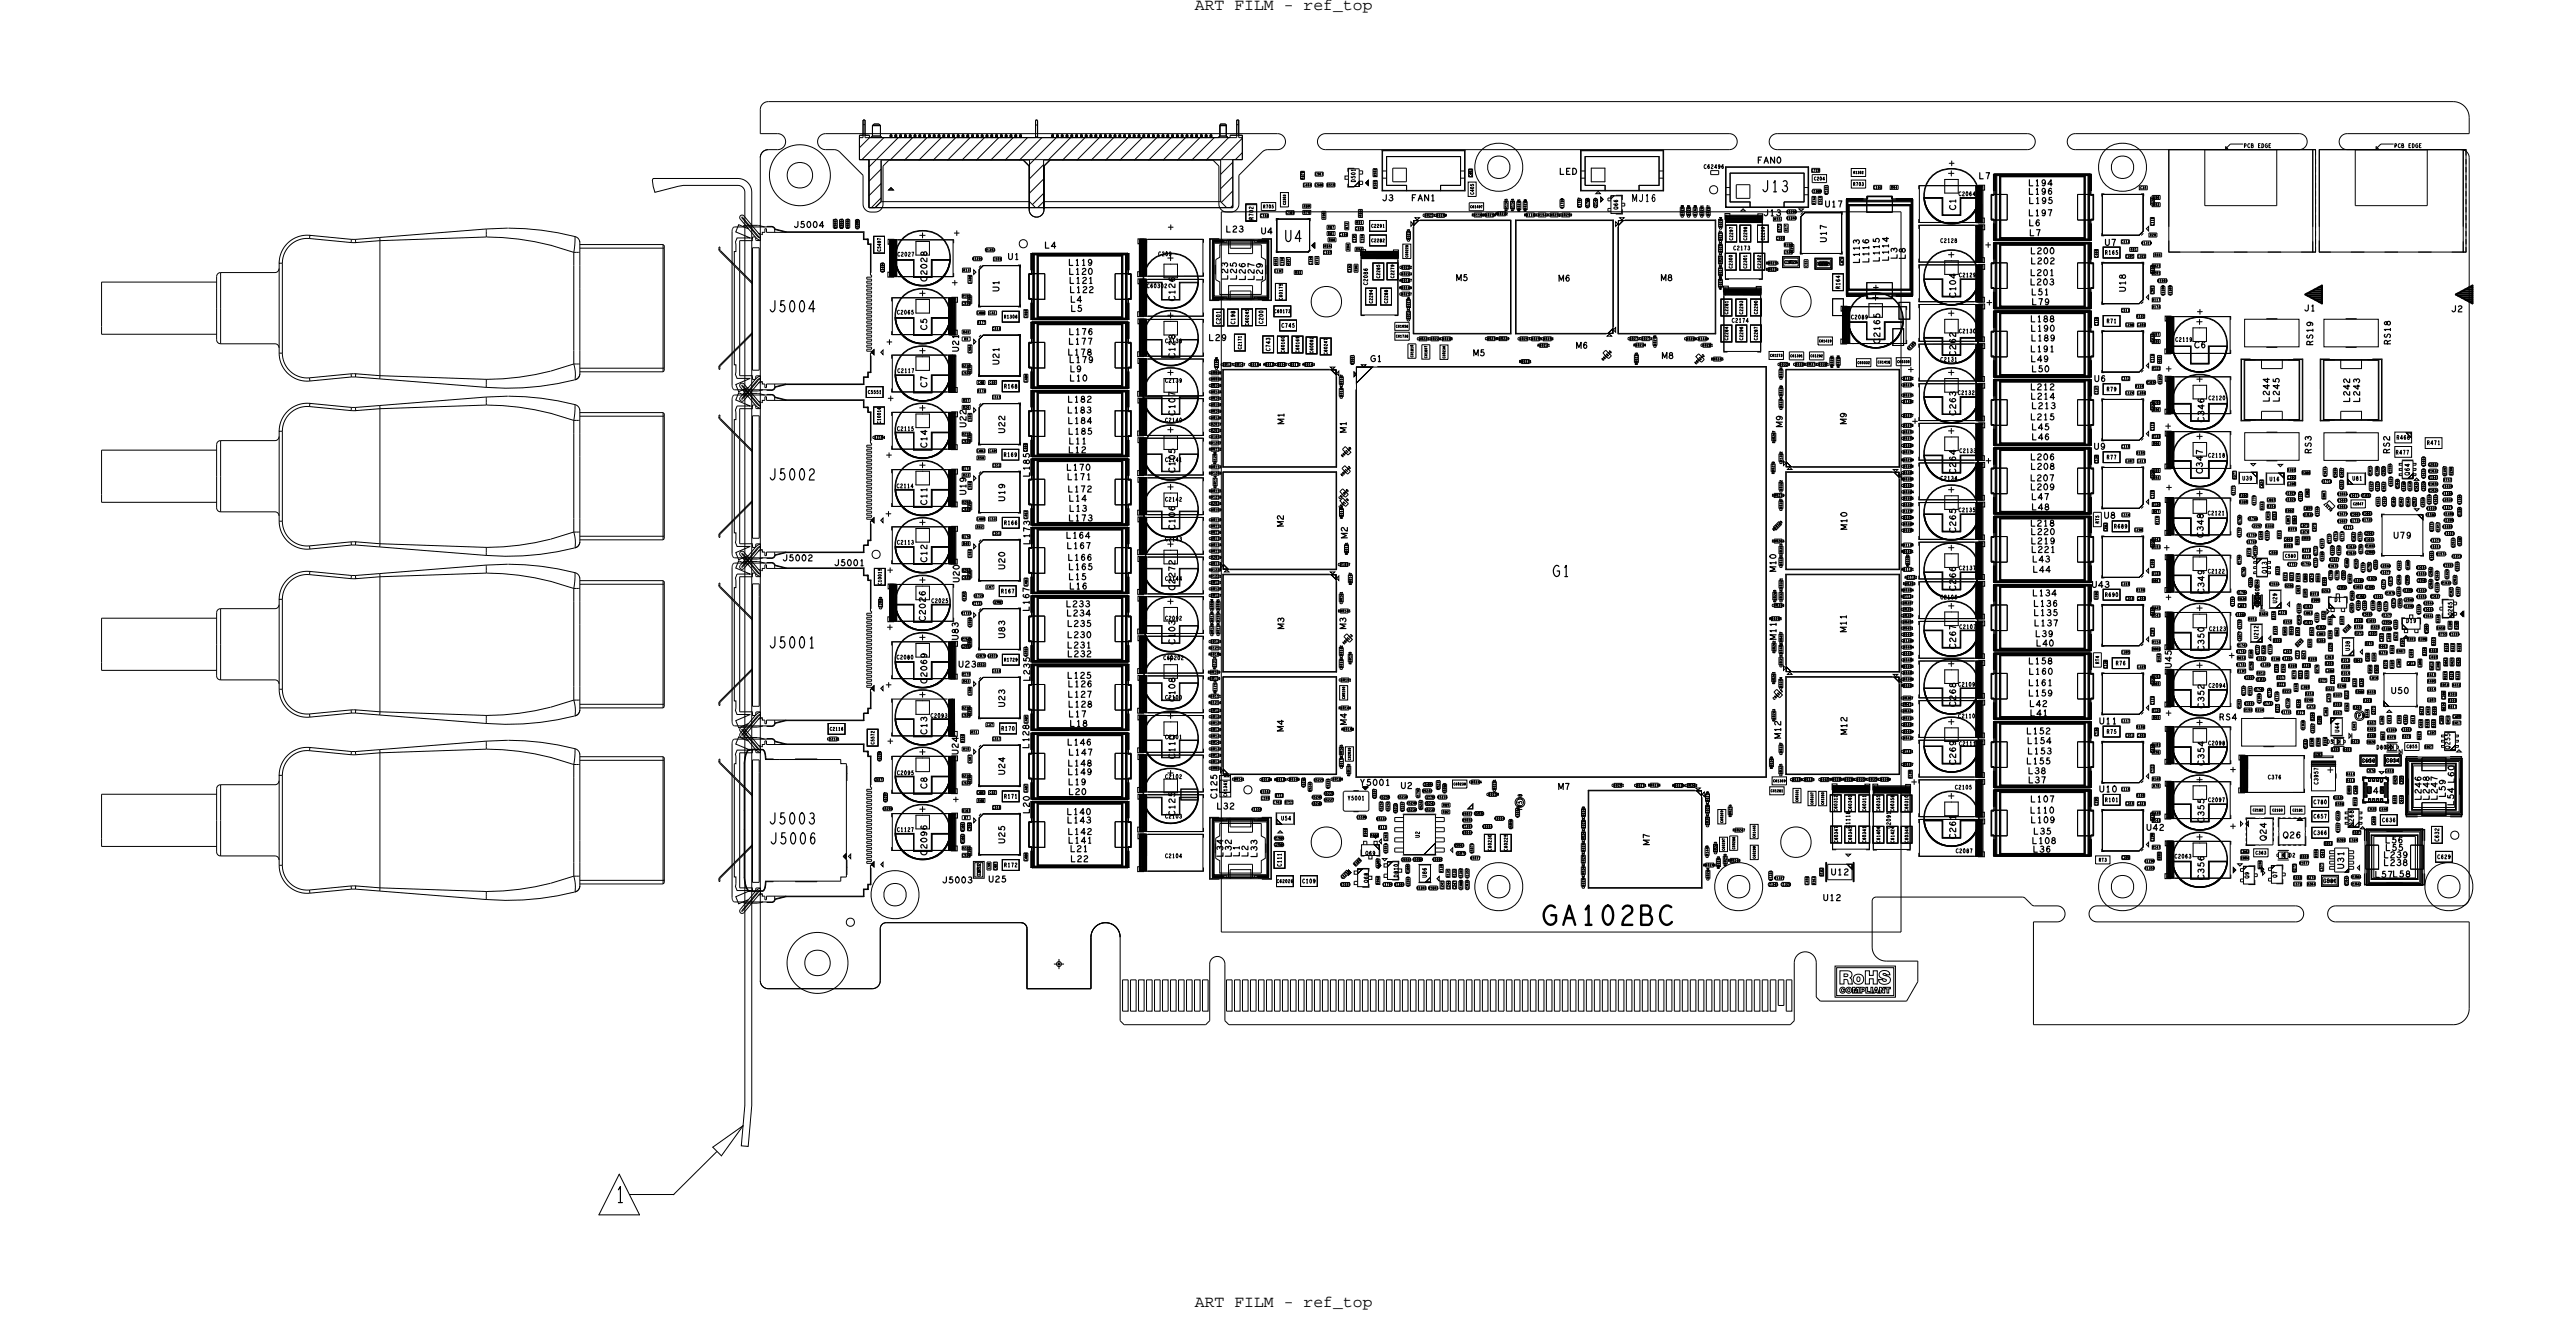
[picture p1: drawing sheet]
<svg xmlns="http://www.w3.org/2000/svg" width="322mm" height="165mm" viewBox="0 0 322 165" stroke-linecap="round" stroke-linejoin="round" font-family="sans-serif">
<defs><g id="words">
<g font-size="2.1">
<text x="149.4" y="1.2">ART FILM - ref_top</text>
<text x="149.4" y="163.4">ART FILM - ref_top</text>
</g>
<text font-size="2" x="77" y="150.3">1</text>
<text font-size="1.4" x="220.3" y="24">J13</text>
<g font-size=".8">
<text x="176.5" y="25.1">FAN1</text>
<text x="220.5" y="27">J13</text>
<text x="232.5" y="32.9" transform="rotate(-90 232.5 32.9)">L113</text>
<text x="119.9" y="44" transform="rotate(-90 119.9 44)">U21</text>
<text x="146.9" y="44.8" transform="rotate(-90 146.9 44.8)">C128</text>
<text x="133.7" y="55.5">L11</text>
<text x="146.9" y="59.1" transform="rotate(-90 146.9 59.1)">C105</text>
<text x="289" y="56.7" transform="rotate(-90 289 56.7)">RS3</text>
<text x="115.9" y="63.1" transform="rotate(-90 115.9 63.1)">C11</text>
<text x="133.7" y="63.9">L13</text>
<text x="222.1" y="79.9" transform="rotate(-90 222.1 79.9)">M11</text>
<text x="230.9" y="79" transform="rotate(-90 230.9 79)">M11</text>
<text x="271.5" y="83.5" transform="rotate(-90 271.5 83.5)">U45</text>
<text x="146.9" y="87.7" transform="rotate(-90 146.9 87.7)">C108</text>
<text x="115.9" y="91.8" transform="rotate(-90 115.9 91.8)">C13</text>
<text x="119.8" y="94.3" transform="rotate(-90 119.8 94.3)">U24</text>
<text x="146.9" y="94.8" transform="rotate(-90 146.9 94.8)">C110</text>
<text x="262.5" y="90.5">U11</text>
<text x="157.2" y="107.1" transform="rotate(-90 157.2 107.1)">L33</text>
<text x="293.1" y="108.6" transform="rotate(-90 293.1 108.6)">U31</text>
</g>
<text font-size=".6" x="283.5" y="71.6" transform="rotate(-90 283.5 71.6)">Q13</text>
<g font-size=".5">
<text x="263.5" y="40.4">R71</text>
<text x="242.7" y="45.2">C2131</text>
<text x="245.1" y="56.6">C2133</text>
<text x="112.2" y="68">C2113</text>
<text x="282.5" y="75.6" transform="rotate(-90 282.5 75.6)">D20</text>
<text x="282.5" y="74.7" transform="rotate(-90 282.5 74.7)">D607</text>
<text x="145.7" y="92.3">C2101</text>
<text x="245" y="93.2">C2111</text>
<text x="295.4" y="95.3">C653</text>
<text x="297.2" y="93.6">D809</text>
<text x="298.4" y="95.3">C654</text>
<text x="125.6" y="99.8">R171</text>
<text x="263.3" y="100.2">R101</text>
<text x="231.3" y="103.5" transform="rotate(-90 231.3 103.5)">C1118</text>
<text x="286.3" y="107.1">D2</text>
<text x="160.2" y="108.3" transform="rotate(-90 160.2 108.3)">C111</text>
<text x="290.6" y="110.3">C581</text>
</g>
<g font-size=".4">
<text x="223.3" y="33">C933</text>
<text x="227.4" y="33.2">C892</text>
<text x="125.6" y="39.8">R1306</text>
<text x="262.5" y="107.7">RT3</text>
<text x="122.6" y="109.4" transform="rotate(-90 122.6 109.4)">C851</text>
</g>
<g font-size=".3">
<text x="231.8" y="21.7">R1302</text>
<text x="166.1" y="29.3">R81</text>
<text x="169.6" y="27.9">R91</text>
<text x="222.7" y="29" transform="rotate(-90 222.7 29)">R173</text>
<text x="223.5" y="28.9" transform="rotate(-90 223.5 28.9)">R17</text>
<text x="228.5" y="24.3" transform="rotate(-90 228.5 24.3)">R1351</text>
<text x="269.3" y="25.5" transform="rotate(-90 269.3 25.5)">C33</text>
<text x="120.5" y="33.9">R13</text>
<text x="121.6" y="32.5">R1293</text>
<text x="123.2" y="31.4">R1353</text>
<text x="164.8" y="32.9" transform="rotate(-90 164.8 32.9)">R73</text>
<text x="169.6" y="31.3">R93</text>
<text x="265.3" y="30.4">C113</text>
<text x="266.5" y="31.3">R61</text>
<text x="267.8" y="30.5">R1319</text>
<text x="269.2" y="37.6">R117</text>
<text x="200.5" y="45.1" transform="rotate(-45 200.5 45.1)">R 6 0 2 3 0</text>
<text x="212.1" y="45.5" transform="rotate(-45 212.1 45.5)">R 6 0 2 4 2</text>
<text x="238.7" y="43.8" transform="rotate(-45 238.7 43.8)">R1308</text>
<text x="269.3" y="42.7" transform="rotate(-90 269.3 42.7)">C333</text>
<text x="167.9" y="49.8" transform="rotate(-90 167.9 49.8)">C60184C60187</text>
<text x="120.3" y="54.4">R213</text>
<text x="120.5" y="59.5">R23</text>
<text x="151.2" y="58.5">R60113</text>
<text x="167.9" y="59.5" transform="rotate(-45 167.9 59.5)">R 6 0 1 4 2</text>
<text x="167.9" y="57.1" transform="rotate(-45 167.9 57.1)">R 6 0 1 4 9</text>
<text x="269.2" y="54.7">R135</text>
<text x="286.1" y="58.9">R381</text>
<text x="296.5" y="59.4" transform="rotate(-90 296.5 59.4)">R1615</text>
<text x="303.2" y="59.8" transform="rotate(-90 303.2 59.8)">R1633</text>
<text x="303.2" y="58.3" transform="rotate(-90 303.2 58.3)">R1603</text>
<text x="303.7" y="59.8">R1541</text>
<text x="303.7" y="59">R1632</text>
<text x="121.4" y="63.6" transform="rotate(-90 121.4 63.6)">C31</text>
<text x="167.6" y="62.4" transform="rotate(-45 167.6 62.4)">C 6 1 9 6 0</text>
<text x="167.6" y="63.5" transform="rotate(-45 167.6 63.5)">C 6 0 1 7 9</text>
<text x="269.9" y="65.5" transform="rotate(-90 269.9 65.5)">R110</text>
<text x="279.4" y="61.9" transform="rotate(-90 279.4 61.9)">R1771</text>
<text x="283" y="63.7" transform="rotate(-90 283 63.7)">R333</text>
<text x="283.4" y="65.9">R332</text>
<text x="284.6" y="64.9" transform="rotate(-90 284.6 64.9)">R353</text>
<text x="288" y="64.5">R1039</text>
<text x="290.4" y="60.3">R1718</text>
<text x="291.6" y="63.7" transform="rotate(-135 291.6 63.7)">R1717</text>
<text x="292.3" y="63.5">R1663</text>
<text x="293.9" y="65.2">R1719</text>
<text x="297.5" y="63.3" transform="rotate(-90 297.5 63.3)">R1651</text>
<text x="301.5" y="61.3" transform="rotate(-90 301.5 61.3)">R1635</text>
<text x="302.3" y="61.4" transform="rotate(-90 302.3 61.4)">R1636</text>
<text x="303.4" y="64.5">R1593</text>
<text x="303.5" y="63.7">R1630</text>
<text x="305.5" y="60.9">R1634</text>
<text x="305.5" y="63.6">R1573</text>
<text x="221.9" y="66.3" transform="rotate(-45 221.9 66.3)">R 6 0 2 6 9</text>
<text x="222.9" y="70.9" transform="rotate(-90 222.9 70.9)">C60323C60393</text>
<text x="237.8" y="68.3">R61130</text>
<text x="237.8" y="71.3">R61131</text>
<text x="269.2" y="68.5">R151</text>
<text x="282.2" y="69.4" transform="rotate(-90 282.2 69.4)">R1309</text>
<text x="285" y="71.8" transform="rotate(-90 285 71.8)">R319</text>
<text x="285.2" y="67.3" transform="rotate(-90 285.2 67.3)">R351</text>
<text x="289.7" y="69.4" transform="rotate(-90 289.7 69.4)">R1712</text>
<text x="289.7" y="70.9" transform="rotate(-90 289.7 70.9)">R1753</text>
<text x="291.4" y="67.9" transform="rotate(-90 291.4 67.9)">R1710</text>
<text x="291.8" y="69.4" transform="rotate(-90 291.8 69.4)">R1839</text>
<text x="292.2" y="67.6" transform="rotate(-90 292.2 67.6)">R1713</text>
<text x="292.6" y="69.4" transform="rotate(-90 292.6 69.4)">R1930</text>
<text x="293" y="67.6" transform="rotate(-90 293 67.6)">R1714</text>
<text x="293.1" y="66.1">R1711</text>
<text x="293.4" y="68.5">R1838</text>
<text x="293.4" y="69.3">R1836</text>
<text x="294.5" y="67.7" transform="rotate(-90 294.5 67.7)">R1837</text>
<text x="295.4" y="69.2" transform="rotate(-90 295.4 69.2)">R1703</text>
<text x="304" y="68.5">R1616</text>
<text x="304.2" y="70" transform="rotate(-90 304.2 70)">R1601</text>
<text x="305" y="66.5" transform="rotate(-90 305 66.5)">R1617</text>
<text x="305.7" y="66.8">R1623</text>
<text x="306.6" y="69.7">R1619</text>
<text x="120.7" y="75.1" transform="rotate(-90 120.7 75.1)">R1931</text>
<text x="237.8" y="74.7">R61133</text>
<text x="238.2" y="72.3">R61132</text>
<text x="269.2" y="77">R141</text>
<text x="279.3" y="75.8" transform="rotate(-90 279.3 75.8)">R1763</text>
<text x="279.6" y="76.9">R1843</text>
<text x="281.6" y="73.4" transform="rotate(-90 281.6 73.4)">R3838</text>
<text x="283.8" y="73.1">R1934</text>
<text x="285.9" y="72.5" transform="rotate(-90 285.9 72.5)">R321</text>
<text x="287.7" y="76.6" transform="rotate(-90 287.7 76.6)">R1032</text>
<text x="288" y="75.9">R1031</text>
<text x="288" y="77.9">R1011</text>
<text x="292.4" y="72.5" transform="rotate(-90 292.4 72.5)">R1701</text>
<text x="294.3" y="73.5">R1681</text>
<text x="294.4" y="72.7">R1693</text>
<text x="294.7" y="74.7">R1683</text>
<text x="295.8" y="73.6">R1661</text>
<text x="295.9" y="77.7">R1691</text>
<text x="296.8" y="74.7">R1941</text>
<text x="299.1" y="73.2" transform="rotate(-90 299.1 73.2)">R1671</text>
<text x="299.5" y="76" transform="rotate(-90 299.5 76)">R1673</text>
<text x="300.6" y="75.9">R1643</text>
<text x="302.2" y="73.9">R1653</text>
<text x="303.1" y="77.1">R1641</text>
<text x="303.9" y="74.7">R1637</text>
<text x="304.9" y="74" transform="rotate(-90 304.9 74)">R1638</text>
<text x="305" y="77.8" transform="rotate(-90 305 77.8)">R338</text>
<text x="305.3" y="73">R1939</text>
<text x="306.7" y="74.6" transform="rotate(-90 306.7 74.6)">R1621</text>
<text x="120.2" y="80">R1543</text>
<text x="121.4" y="80.9" transform="rotate(-90 121.4 80.9)">C2085</text>
<text x="122.4" y="83.2">R63</text>
<text x="151.2" y="81.1">R61211</text>
<text x="167.9" y="83.6" transform="rotate(-90 167.9 83.6)">C60183C60182</text>
<text x="168.1" y="80.5" transform="rotate(-45 168.1 80.5)">R 6 0 1 5 3</text>
<text x="269.2" y="80.4">R114</text>
<text x="270.1" y="82.7" transform="rotate(-90 270.1 82.7)">R103</text>
<text x="279.7" y="83.2">R1741</text>
<text x="279.8" y="80.8">R1743</text>
<text x="282.4" y="81.8" transform="rotate(-90 282.4 81.8)">R1737</text>
<text x="282.7" y="83.2">R1305</text>
<text x="284" y="81.7" transform="rotate(-90 284 81.7)">R1738</text>
<text x="285.4" y="82.4">R1304</text>
<text x="287.3" y="80.8" transform="rotate(-45 287.3 80.8)">R241</text>
<text x="287.7" y="78.1" transform="rotate(-90 287.7 78.1)">R1010</text>
<text x="292.9" y="82.7">R315</text>
<text x="293.3" y="79" transform="rotate(-45 293.3 79)">R339</text>
<text x="297" y="82.6" transform="rotate(-90 297 82.6)">R334</text>
<text x="299.3" y="81.6" transform="rotate(-90 299.3 81.6)">R383</text>
<text x="301.1" y="80">R391</text>
<text x="120.5" y="85.3">R43</text>
<text x="151.2" y="87.2">R60111</text>
<text x="152.1" y="86.6" transform="rotate(-90 152.1 86.6)">R61213</text>
<text x="221.9" y="87.4" transform="rotate(-45 221.9 87.4)">C 6 0 3 1 3</text>
<text x="280.2" y="88.6" transform="rotate(-90 280.2 88.6)">R1921</text>
<text x="280.7" y="88.1">R1910</text>
<text x="280.7" y="86.9" transform="rotate(-90 280.7 86.9)">R1739</text>
<text x="281.5" y="86.9" transform="rotate(-90 281.5 86.9)">R1911</text>
<text x="282.1" y="85.1">R1933</text>
<text x="283" y="88.1">R1733</text>
<text x="284" y="87.2" transform="rotate(-90 284 87.2)">R1736</text>
<text x="284.9" y="87.6" transform="rotate(-90 284.9 87.6)">R1735</text>
<text x="285.3" y="89.1">R1731</text>
<text x="286.2" y="88.5" transform="rotate(-90 286.2 88.5)">R1732</text>
<text x="290.9" y="86.2">R331</text>
<text x="291.9" y="87">R337</text>
<text x="292.9" y="84.3">R314</text>
<text x="293.6" y="87.3" transform="rotate(-90 293.6 87.3)">R312</text>
<text x="294.6" y="85.8" transform="rotate(-90 294.6 85.8)">R335</text>
<text x="295.5" y="85.8" transform="rotate(-90 295.5 85.8)">R336</text>
<text x="303.6" y="84.5">R411</text>
<text x="307.5" y="84.9" transform="rotate(-90 307.5 84.9)">R433</text>
<text x="120.5" y="93.8">R10</text>
<text x="121.5" y="91.6">R51</text>
<text x="237.8" y="94.1">C61331</text>
<text x="265.9" y="92">C313</text>
<text x="288.1" y="91.2" transform="rotate(-90 288.1 91.2)">R1936</text>
<text x="288.5" y="93.6" transform="rotate(-90 288.5 93.6)">R1932</text>
<text x="298.6" y="95.2">C1123</text>
<text x="300.3" y="91.3">R1863</text>
<text x="120.4" y="101.5">R181</text>
<text x="159.4" y="97.6">R60126 C60168</text>
<text x="160.7" y="100.4">R711</text>
<text x="167.9" y="96" transform="rotate(-90 167.9 96)">C60178C60185</text>
<text x="174.7" y="101.6" transform="rotate(-90 174.7 101.6)">R5233</text>
<text x="180" y="98.7" transform="rotate(-90 180 98.7)">R5231</text>
<text x="291.8" y="99.8">R1938</text>
<text x="293.5" y="97.7">R413</text>
<text x="120.5" y="103.9" transform="rotate(-90 120.5 103.9)">R1881</text>
<text x="172.4" y="103.5">R111</text>
<text x="173.4" y="106.6" transform="rotate(-90 173.4 106.6)">R1019</text>
<text x="182.9" y="103.4">R1303</text>
<text x="189.9" y="102.1" transform="rotate(-90 189.9 102.1)">R5053</text>
<text x="269.2" y="102.7">R143</text>
<text x="292.5" y="104" transform="rotate(-90 292.5 104)">R1937</text>
<text x="167.9" y="109.8" transform="rotate(-45 167.9 109.8)">C2259</text>
<text x="169.5" y="108.2" transform="rotate(-45 169.5 108.2)">R386</text>
<text x="174.4" y="110.7">R1380</text>
<text x="177.2" y="111.1">R1861</text>
<text x="180.4" y="109" transform="rotate(-90 180.4 109)">R130</text>
<text x="181.2" y="109.6" transform="rotate(-90 181.2 109.6)">R131</text>
<text x="182" y="109.6" transform="rotate(-90 182 109.6)">R133</text>
<text x="182.8" y="109.7" transform="rotate(-90 182.8 109.7)">R1362</text>
<text x="183.6" y="109.7" transform="rotate(-90 183.6 109.7)">R1357</text>
<text x="221.6" y="110" transform="rotate(-90 221.6 110)">R1335</text>
<text x="221.9" y="109.9">R1327</text>
<text x="227" y="110.5" transform="rotate(-90 227 110.5)">R163</text>
<text x="268.2" y="108.6">R1350</text>
</g>
</g></defs>
<!-- layer: Board Outline -->
<g fill="none" stroke="#000" stroke-width=".13">
<path d="M165 17l.4-.2 .4-.1h50.4a1 1 0 0 1 1 1 1 1 0 0 1-1 1h-50.4a1 1 0 0 1-1-.6 1 1 0 0 1 .2-1.1zM221.5 17l.4-.2 .3-.1h31.3a1 1 0 0 1 1 1 1 1 0 0 1-1 1h-31.3a1 1 0 0 1-.9-.6 1 1 0 0 1 .2-1.1zM258.8 17l.3-.2 .4-.1h28a1 1 0 0 1 1 1 1 1 0 0 1-1 1h-28a1 1 0 0 1-.9-.6 1 1 0 0 1 .2-1.1zM275.7 18.7v7h9v-7M294.5 18.7v7h9v-7M307.8 18.7a1 1 0 0 1 1 1v92.6a1 1 0 0 1-1 .9h-15.8a1 1 0 0 0-.9 1 1 1 0 0 0 1 1h16.7v10.9a2 2 0 0 1-2 2h-52.5v-12.9h3a1 1 0 0 0 .9-1 1 1 0 0 0-1-1h-2.9l-1.1-1-.3-.1h-18.4l-.3 .2-.1 .3v5.9a1.75 1.75 0 0 0 1.8 1.6h3.9v2.6l-1.4 2.4h-10.8l-.5-.5v-4.3a1.38 1.38 0 0 0-1.3-1.4 1.38 1.38 0 0 0-1.4 1.4v7.3l-.5 .5h-70.2l-.5-.5v-7.2a.95 .95 0 0 0-1-.9 .95 .95 0 0 0-.9 1v7.1l-.5 .5h-10.2l-.5-.5v-10.6a1.83 1.83 0 0 0-1.9-1.7 1.83 1.83 0 0 0-1.8 1.8v6.5M307.9 18.7h-14.4a1 1 0 0 1-1-1 1 1 0 0 1 1-1h15.3v-2a2 2 0 0 0-2-2h-210.7a1 1 0 0 0-1 1v3h2.1a1 1 0 0 1 1 1 1 1 0 0 1-1 1h-1.1a1 1 0 0 0-1 1v102.9M128 20h-16.8l-.8 .8v4.7a1 1 0 0 1-1 1h-.5a1 1 0 0 1-1-1v-3.6l-3-3-.5-.2h-1.2a1 1 0 0 1-1-1 1 1 0 0 1 1-1h56.6a1 1 0 0 1 1 1 1 1 0 0 1-1 1h-1.3l-.5 .2-3.1 3v3.6a1 1 0 0 1-1 1h-.5a1 1 0 0 1-1-1v-4.7l-.7-.8h-20.4M128 20l.7 .8-.7-.8M128.7 20.8v5.4v-5.4M128.7 26.2a.92 .92 0 0 0 .9 .9 .92 .92 0 0 0 1-.9 .92 .92 0 0 1-1 .9 .92 .92 0 0 1-.9-.9zM130.6 20.8l.7-.8-.7 .8"/>
<path d="M130.6 26.2v-5.4v5.4M128.4 116.1a.75 .75 0 0 0-.7-.8h-16.9a.75 .75 0 0 0-.7 .8v6.5a1 1 0 0 1-1 1M128.4 116.1v7.5h8M261.5 113.5l.4-.2 .3-.1h24.9a1 1 0 0 1 1 1 1 1 0 0 1-1 1h-24.9a1 1 0 0 1-.9-.6 1 1 0 0 1 .2-1.1zM95.1 122.6a1 1 0 0 0 1 1h13M229.5 120.7h7.5v3.9h-7.5zM229.7 120.9h7.1v3.5h-7.1zM230.1 121.3h1a.48 .48 0 0 1 .5 .3 .48 .48 0 0 1-.3 .6l.3 .3v.5h-.5v-.5l-.2-.1h-.3v.6h-.5zM230.2 123.5l.2-.1a.3 .3 0 0 1 .4 .2h-.3a.14 .14 0 0 0-.1-.1 .14 .14 0 0 0-.1 .2l.1 .2 .1-.1h.3a.37 .37 0 0 1-.6 .3 .37 .37 0 0 1 0-.6zM230.6 121.7h.4l.1 .3h-.5zM231.7 123.4h.3l.1 .4 .1-.4h.3v.7h-.2v-.5l-.1 .5h-.2l-.1-.5v.5h-.2zM232.3 122.1a.27 .27 0 0 1 .3 .3 .27 .27 0 0 1-.3 .2l-.1-.2z"/>
<path d="M232.6 123.4h.4a.27 .27 0 0 1 .2 .3 .27 .27 0 0 1-.4 .2v.2h-.2zM232.8 123.6h.2v.1h-.2zM233.3 121.3h.5v.6h.5v-.6h.5v1.7h-.5v-.7h-.5v.7h-.5zM233.3 123.4h.2v.5h.4v.2h-.6zM234 123.4h.2v.7h-.2zM234.5 123.4h.2l.3 .7h-.2l-.1-.1-.5 .1zM234.6 123.6l.1 .2h-.2zM235 123.4h.3l.2 .4v-.4h.2v.7h-.2l-.3-.4v.4h-.2zM235.1 121.5a.75 .75 0 0 1 1.2 .3h-.4a.17 .17 0 0 0-.2-.2 .17 .17 0 0 0-.2 .2l.3 .1a.54 .54 0 0 1 .6 .5 .54 .54 0 0 1-.5 .6 .74 .74 0 0 1-1-.6h.5a.23 .23 0 0 0 .2 .2 .23 .23 0 0 0 .3-.2h-.2a.61 .61 0 0 1-.7-.8zM235.8 123.4h.6v.2h-.2v.5h-.2v-.5h-.2z"/>
<circle cx="231.2" cy="123.7" r=".18"/>
<circle cx="231.2" cy="123.7" r=".38"/>
<circle cx="232.4" cy="122.3" r=".65"/>
</g>
<!-- layer: Components -->
<g fill="none" stroke="#000" stroke-width=".13">
<path d="M107.5 17.2h.4v-2.2h.3v2.2h46.5v-2.2h.2v2.2h.5M107.9 15.6h.3M108.7 20v6h45.5v-6M109.1 15.7h1M109.1 17h1M109.1 15.7l.2-.2h.6l.2 .2M109.1 15.7v1.3M109.1 17l-.2 .2M110.1 15.7v1.3M110.1 17l.2 .2M110.5 17.2l-2.7 2.8M111.3 17.2v-.3h.2v.3"/>
<path d="M111.3 17.1h.2M111.3 17h.2M111.9 17.1h.2M111.9 17.2v-.3h.2v.3M111.9 17h.2M112.3 17.2l-3.6 3.7M112.5 17.1h.2M112.5 17.2v-.3h.2v.3M112.5 17h.2M113.1 17.1h.2M113.1 17.2v-.3h.2v.3M113.1 17h.2"/>
<path d="M113.7 17.1h.2M113.7 17.2v-.3h.2v.3M113.7 17h.2M114.1 17.2l-2.8 2.8M114.3 17.1h.2M114.3 17.2v-.3h.2v.3M114.3 17h.2M114.9 17.1h.2M114.9 17.2v-.3h.2v.3M114.9 17h.2M115.5 17.1h.2M115.5 17.2v-.3h.2v.3"/>
<path d="M115.5 17h.2M115.9 17.2l-2.8 2.8M116.1 17.1h.2M116.1 17.2v-.3h.2v.3M116.1 17h.2M116.7 17.1h.2M116.7 17.2v-.3h.2v.3M116.7 17h.2M117.3 17.1h.2M117.3 17.2v-.3h.2v.3M117.3 17h.2M117.7 17.2l-2.8 2.8"/>
<path d="M117.9 17.1h.2M117.9 17.2v-.3h.2v.3M117.9 17h.2M118.5 17.1h.2M118.5 17.2v-.3h.2v.3M118.5 17h.2M119.1 17.1h.2M119.1 17.2v-.3h.2v.3M119.1 17h.2M119.5 17.2l-2.8 2.8M119.7 17.1h.2M119.7 17.2v-.3h.2v.3"/>
<path d="M119.7 17h.2M120.3 17.1h.2M120.3 17.2v-.3h.2v.3M120.3 17h.2M120.9 17.1h.2M120.9 17.2v-.3h.2v.3M120.9 17h.2M121.3 17.2l-2.8 2.8M121.5 17.2v-.3h.2v.3M121.5 17.1h.2M121.5 17h.2M122.1 17.1h.2"/>
<path d="M122.1 17.2v-.3h.2v.3M122.1 17h.2M122.7 17.2v-.3h.2v.3M122.7 17.1h.2M122.7 17h.2M123.1 17.2l-2.8 2.8M123.3 17.1h.2M123.3 17.2v-.3h.2v.3M123.3 17h.2M123.9 17.1h.2M123.9 17.2v-.3h.2v.3M123.9 17h.2"/>
<path d="M124.5 17.1h.2M124.5 17.2v-.3h.2v.3M124.5 17h.2M124.9 17.2l-2.8 2.8M125.1 17.1h.2M125.1 17.2v-.3h.2v.3M125.1 17h.2M125.7 17.1h.2M125.7 17.2v-.3h.2v.3M125.7 17h.2M126.3 17.1h.2M126.3 17.2v-.3h.2v.3"/>
<path d="M126.3 17h.2M126.7 17.2l-2.8 2.8M126.9 17.1h.2M126.9 17.2v-.3h.2v.3M126.9 17h.2M127.5 17.1h.2M127.5 17.2v-.3h.2v.3M127.5 17h.2M128.5 17.2l-2.8 2.8M129.5 15.6h.3M129.5 15.1v2.1M129.5 17.2h.3"/>
<path d="M129.5 17.1h.3M129.7 15l-.2 .1M129.7 15l.1 2.2M130.3 17.2l-2.8 2.8M131.5 16.9h.2h-.2M131.5 17.1h.2M131.5 16.9h.2v.3M131.5 17h.2M131.5 16.9v.3M132.1 17.2l-3.4 3.3M132.1 17.1h.2M132.1 17.2v-.3h.2v.3"/>
<path d="M132.1 17h.2M132.7 17.1h.2M132.7 17.2v-.3h.2v.3M132.7 17h.2M133.3 17.1h.2M133.3 17.2v-.3h.2v.3M133.3 17h.2M133.9 17.2l-2.8 2.8M133.9 17.1h.2M133.9 17.2v-.3h.2v.3M133.9 17h.2M134.5 17.1h.2"/>
<path d="M134.5 17.2v-.3h.2v.3M134.5 17h.2M135.1 17.1h.2M135.1 17.2v-.3h.2v.3M135.1 17h.2M135.7 17.2l-2.8 2.8M135.7 17.1h.2M135.7 17.2v-.3h.2v.3M135.7 17h.2M136.3 17.1h.2M136.3 17.2v-.3h.2v.3M136.3 17h.2"/>
<path d="M136.9 17.1h.2M136.9 17.2v-.3h.2v.3M136.9 17h.2M137.5 17.2l-2.8 2.8M137.5 17.1h.2M137.5 17.2v-.3h.2v.3M137.5 17h.2M138.1 17.1h.2M138.1 17.2v-.3h.2v.3M138.1 17h.2M138.7 17.1h.2M138.7 17.2v-.3h.2v.3"/>
<path d="M138.7 17h.2M139.3 17.2l-2.9 2.8M139.3 17.1h.2M139.3 17.2v-.3h.2v.3M139.3 17h.2M139.9 17.1h.2M139.9 17.2v-.3h.2v.3M139.9 17h.2M140.5 17.2v-.3h.2v.3M140.5 17.1h.2M140.5 17h.2M141.1 17.2l-2.9 2.8"/>
<path d="M141.1 17.1h.2M141.1 17.2v-.3h.2v.3M141.1 17h.2M141.7 17.1h.2M141.7 17.2v-.3h.2v.3M141.7 17h.2M142.3 17.1h.2M142.3 17.2v-.3h.2v.3M142.3 17h.2M142.9 17.2l-2.9 2.8M142.9 17.1h.2M142.9 17.2v-.3h.2v.3"/>
<path d="M142.9 17h.2M143.5 17.1h.2M143.5 17.2v-.3h.2v.3M143.5 17h.2M144.1 17.1h.2M144.1 17.2v-.3h.2v.3M144.1 17h.2M144.7 17.2l-2.9 2.8M144.7 17.1h.2M144.7 17.2v-.3h.2v.3M144.7 17h.2M145.3 17.1h.2"/>
<path d="M145.3 17.2v-.3h.2v.3M145.3 17h.2M145.9 17.1h.2M145.9 17.2v-.3h.2v.3M145.9 17h.2M146.5 17.2l-2.9 2.8M146.5 17.1h.2M146.5 17.2v-.3h.2v.3M146.5 17h.2M147.1 17.1h.2M147.1 17.2v-.3h.2v.3M147.1 17h.2"/>
<path d="M147.7 17.1h.2M147.7 17.2v-.3h.2v.3M147.7 17h.2M148.3 17.2l-2.9 2.8M148.3 17.1h.2M148.3 17.2v-.3h.2v.3M148.3 17h.2M148.9 17.1h.2M148.9 17.2v-.3h.2v.3M148.9 17h.2M149.5 17.1h.2M149.5 17.2v-.3h.2v.3"/>
<path d="M149.5 17h.2M150 17.2l-2.8 2.8M150.1 17.1h.2M150.1 17.2v-.3h.2v.3M150.1 17h.2M150.7 17.1h.2M150.7 17.2v-.3h.2v.3M150.7 17h.2M151.3 17.2v-.3h.2v.3M151.3 17.1h.2M151.3 17h.2M151.8 17.2l-2.8 2.8"/>
<path d="M152.6 17v-1.4l.1-.1h.6l.1 .1v1.4M152.6 15.7h.8M152.6 17h.8M152.6 17l-.2 .2M153.4 17l.2 .2M153.6 17.2l-2.8 2.8M153.8 17.2v-.3h1.6v3.1h-47.9v-3.1h1.2v.3l-1.2 1.3M154.7 15.6h.2M155.4 19.1l-.9 .9M155.4 17.3l-2.8 2.7M172.8 18.8h10.4v5.1h-10.4zM172.9 18.8h10.2v5h-10.2z"/>
<path d="M173.4 19.6v3.6h2.5M173.4 19.6h9.2v3.6h-2.5v.7M197.7 18.8h10.3v5.1h-10.3zM197.7 18.8h10.3v5h-10.3zM198.2 19.6v3.6h2.5M198.2 19.6h9.3v3.6h-2.5v.7M271.2 18.7h18.4v12.8h-18.4zM278.3 18.3l.3 .3h-.3zM280.5 18h-1.6l-.6 .6M289.2 18.7v12.8M290 18.7h18.4v12.8h-18.4zM297.1 18.3l.3 .3h-.3z"/>
<path d="M299.3 18h-1.6l-.6 .6M308 18.7v12.8M27.1 34.6v7.9M27.1 35.3h-14.4v6.5h14.4M27.6 34.1l-.4 .1-.1 .4M34.9 33.6l-.1 .3-.4 .2h-6.8v8.9M35.3 32.9h-.4v11.2h.4M35.3 32.9v11.2M38.7 29.8v-.4l5.2 .5M38.7 29.8l5.2 .5M38.7 29.8a3.1 3.1 0 0 0-3.4 3.1M38.7 29.4a3.5 3.5 0 0 0-3.8 3.5"/>
<path d="M43.9 30.3h.6M43.9 29.9h.6M43.9 29.9v.4M44.5 29.9v.4l3-.2M47.5 29.7v.4M47.5 30.1v16.8M60.8 28.6v1l-13.3 .5M60.8 28.6l-16.3 1.3M60.8 29.6a32.9 32.9 0 0 1 8.1 1.1M63.5 28.5l-2.7 .1M63.6 28.5a34 34 0 0 1 8.3 1.1M68.9 30.7l2.9 .8"/>
<path d="M71.8 31.5h.7M71.8 31.5v14M71.9 29.6l-.2 1.9M71.9 29.6a.8 .8 0 0 1 .6 .7v16.4a.8 .8 0 0 1-.6 .8v-.9l-.1-1.1M72.5 30.2v.1M72.5 30.6h10.4M72.5 31h10.6M81.7 22.3h10.6a1.73 1.73 0 0 1 1.7 1.7v114.1l-.4 5.2-.9-.1 .4-5.1v-114.1a.86 .86 0 0 0-.8-.8h-6.8l-3.6 .8-.2-.7-.1-.8zM82.9 30.6l.2 .1v.3M82.9 30.6v15.9M83.1 31v15.3l-.2 .2M89.9 31.2h.1"/>
<path d="M91.8 33.2v10.6M92.5 33.9v9.2M92.6 27l.2-.1 .2 .1 2.1 2.4v.7l-.6-.1v-.3l-2-2.4v-.2zM92.9 28.3l.2-.1h1.6l.9 .2M93.6 28.6l-1.2-.5-.4 .9 1.8 .7h-1.6l-.2 .5v1.2h-.2v1.6M94.1 35.3l-4-4-.1-.4h-.1v.3l.1 .2 4.1 4.1M94.1 31h.8v15.3h-.8zM94.5 29.6h-.4v.5h-1.6v3.6M94.5 29.7l.6 .3M94.8 29.1l.5 .2v-.3h.4v-.4h.2v.4h12.1v.9h.5v.6h.4v3.9h.1v.2h-.6v.3h.6v.2h-.6v.3h.6v.2h-.6v.3h.6v.2h-.6v.3h.6v.2h-.6v.3h.6v.2h-.6v.3h.6v.2h-.6v.3h.6v.2h-.6v.3h.6v.2h-.6v.3h.6v.2h-.6v.3h.6v.2h-.6v.3h.6v.2h-.6v.3h.6v.2h-.6v.3h.6v.2h-.6v.3h.6v.2h-.6v.3h.6v.2h-.6v.3h.6v.2h-.6v.3h.6v.2h-.6v.3h.6v.2h-.6v.3h.6v.2h-.2v2.4h-.3v.6h-.5v.9h-12.1v.4h-.2v-.4h-.4v-.3l-.5 .2M95.1 29.7l-.3-.2-2-2.4 1.9 2.4 .4 .3M95.9 28.3h.7l.3 .3"/>
<path d="M96.9 28.7l1.4 .3M96.9 29l-.1-.5-.3-.1h-4.7l-.2 .1-.1 .4 .1 19.5 .1 .2 .1 .1h4.7l.3-.1 .1-.3M96.9 28.6l1.4 .4h9.7v.9h.6v.6h.3v3.6M104.2 27.5h.5v1h-.5zM105 27.5h.5v1h-.5zM105.8 27.5h.5v1h-.5zM107 27.5h.5v1h-.5zM108.6 30.3h.1M109.3 29.5h1.3v2.1h-1.3zM110.1 32.9h.5v1h-.5zM110.2 25.2v-5.2h18.5v5.2l.8 .8M110.2 25.2h18.5"/>
<path d="M110.2 24.7l-1.2 1.3M110.2 21.1l-1.5 1.6M110.2 22.9l-1.5 1.6M110.2 25.2l-.8 .8M111 34h.7v.6h-.7zM111.1 29.9h.7v.6h-.7zM111.2 30h.4M111.2 34.4h.2M111.4 23.5l.3 .2h-.6zM111.5 34.4h.1M111.6 37.2v4.6h7.6M111.6 30h7.7v.3"/>
<path d="M111.7 30h.4M111.7 34.4h.2M111.9 39.7h2.4v2.1h2.2v-2.1h2.3a3.5 3.5 0 0 1-3.4 3.3 3.5 3.5 0 0 1-3.5-3.3zM111.9 32.4h2.4v2.2h2.2v-2.2h2.3a3.5 3.5 0 0 1-3.4 3.3 3.5 3.5 0 0 1-3.5-3.3zM112 34.4h.1M112 39.7h2.2v2.2h2.3v-2.2h2.3a3.4 3.4 0 0 1-3.4 3.2 3.4 3.4 0 0 1-3.4-3.2zM112 32.5h2.2v2.2h2.3v-2.2h2.3a3.4 3.4 0 0 1-3.4 3.2 3.4 3.4 0 0 1-3.4-3.2zM112.9 37a3.5 3.5 0 0 1 3.6-.8 3.5 3.5 0 0 1 2.3 2.9 3.4 3.4 0 0 1-4.4 3.8 3.5 3.5 0 0 1-1.5-5.9zM112.9 29.7a3.5 3.5 0 0 1 3.6-.7 3.5 3.5 0 0 1 2.3 2.9 3.4 3.4 0 0 1-4.4 3.7 3.5 3.5 0 0 1-1.5-5.9zM114.5 30.2h1.7v1.7h-1.7zM114.5 37.4h1.7v1.7h-1.7zM115 36.7h.7"/>
<path d="M115 29.4h.7M115.4 29.1v.6M115.4 36.3v.7M118.6 37.4h.2M118.9 37.4h.2M119 37.2h.7v.6h-.7zM119.1 35.3h.6M119.1 37.4h.2M119.2 30v4.6M119.3 34.2v.4h-8.1M119.3 29.1h.6M119.4 37.4h.1"/>
<path d="M119.4 35v.6M119.5 37.2h-8v.4M119.6 28.8v.6M120.3 36.8h1v.5h-1zM120.3 37.7h1v.5h-1zM120.4 33.5h1v.5h-1zM121 37h.5v1h-.5zM121 34.4h.5v1h-.5zM121.7 32.1h1v.5h-1zM121.8 33.7l.2 .3-.2 .3zM122.2 38.8h1v.5h-1zM122.4 38.1v.3h.3"/>
<path d="M122.4 33.7l.5-.5h4.6v5.1h-5.1zM122.7 33.2l-.2 .2M123.3 31h1v.5h-1zM123.6 38.8h1v.5h-1zM124.2 32.1h1v.5h-1zM125.3 38.9h2.1v1.4h-2.1zM127.3 33.1h.3v.3M127.6 38.1v.3h-.3M128 38.7h.5v1h-.5zM128.6 34.2h2v3.2h-2zM128.9 33.7v-2h12.3v2M128.9 37.9v2h12.3v-2"/>
<path d="M129 31.7h12.1v2.6h.3v3h-.3v2.5h-12.1v-2.5h-.3v-3h.3zM129.1 33.7v-2.1h11.9v2.1M129.1 37.9v2.1h11.9v-2.1M129.1 31.7h11.8v8.2h-11.8zM129.2 31.7v2M129.2 37.9v2M129.2 31.7v8.1M129.2 31.8h11.6M129.2 39.7h11.6M129.3 31.7v8.1M129.7 31.9h10.7v7.8h-10.7zM129.7 31.9h10.6v7.7h-10.6z"/>
<path d="M129.8 31.9h10.5v7.8h-10.5zM129.8 32h10.4v7.6h-10.4zM130.5 25.2v-5.2h22.1v5.2l.8 .8M130.5 22.4l-1.8 1.7M130.5 24.2l-1.4 1.4M130.5 20.6l-1.8 1.7M130.5 25.2l-.7 .8M130.5 25.2h22.1M139.4 34.2h2v3.2h-2zM140.7 31.7v8.1M140.8 31.7v8.1M140.9 31.7v2"/>
<path d="M140.9 37.9v2M142.3 39h.7v.6h-.7zM142.3 34h.7v.6h-.7zM142.3 34.9h.7v.6h-.7zM142.3 39.9h.7v.6h-.7zM142.3 29.9h.7v.6h-.7zM142.5 39.9h.4M142.5 34.9h.4M142.5 29.9h.4M142.5 39.4h.1M142.5 34.4h.1M142.7 39.4h.2"/>
<path d="M142.7 34.4h.2M142.8 39.9h7.7v.4M142.8 29.9h7.7v.4M142.8 34.9h7.7v.4M142.9 35.3h2.4v2.1h2.2v-2.1h2.4a3.5 3.5 0 0 1-3.5 3.3 3.5 3.5 0 0 1-3.5-3.3zM142.9 39.9h.5M142.9 34.9h.5M142.9 29.9h.5M142.9 39.4h.2M142.9 34.4h.2M143 35.3h2.3v2.2h2.2v-2.2h2.3a3.4 3.4 0 0 1-3.4 3.2 3.4 3.4 0 0 1-3.4-3.2zM143.2 39.4h.2"/>
<path d="M143.2 34.4h.2M143.9 39.7a3.5 3.5 0 0 1 3.7-.7 3.5 3.5 0 0 1 2.2 2.9 3.4 3.4 0 0 1-4.4 3.7 3.5 3.5 0 0 1-1.5-5.9zM143.9 32.6a3.5 3.5 0 0 1 3.7-.8 3.5 3.5 0 0 1 2.2 2.9 3.4 3.4 0 0 1-4.4 3.8 3.5 3.5 0 0 1-1.5-5.9zM145.6 33h1.6v1.7h-1.6zM146 39.4h.7M146 32.2h.7M146.1 28.4h.6M146.4 31.9v.7M146.4 39.1v.6M146.4 28.1v.6M150.4 29.9v4.6M150.4 34.9v4.6"/>
<path d="M150.4 39.9v4.6M150.5 34.1v.4h-8M150.5 39.1v.4h-8M151.3 29.9h7.6v7.6h-7.6zM151.6 30.2h1.5M151.6 37.2h1.5M151.7 30h6.9v7.3h-6.9zM151.7 30.2h6.9v6.9h-6.9zM151.7 38.6h1.3v2.1h-1.3zM151.8 30.3h1.6v-.3h3.5v.3h1.6v6.8h-1.6v.3h-3.5v-.3h-1.6zM151.8 30.4h6.6v6.6h-6.6zM152 33.1v1.1"/>
<path d="M152.4 29.8h-1.1v7.8h1.1M152.5 30.6h5.2v1.5l.5 .3v2.6l-.5 .2v1.6h-5.2v-1.6l-.5-.2v-2.6l.5-.3zM152.7 26.5h85v90h-85zM152.9 30h-1.3v7.4h1.3M152.9 30.2h-1.2v7h1.2M153.5 38.6h1.4v2.1h-1.4zM153.6 30.1h3v1.6h-3zM153.6 35.7h3v1.6h-3zM153.8 29.9v1.1h2.6v-1.1M153.8 37.5v-1.1h2.6v1.1M154.2 20.3l-1.6 1.5M154.2 25.7l-.3 .3"/>
<path d="M154.2 22.1l-1.6 1.5M154.2 23.9l-1.5 1.4M155.3 38.6h1.3v2.1h-1.3zM155.8 25.6h1.3v2.1h-1.3zM157 38.6h1.4v2.1h-1.4zM157.2 30.2h1.5M157.2 37.2h1.5M157.3 30.2h1.3v7h-1.3M157.3 30h1.4v7.4h-1.4M157.6 26.7h1v.5h-1zM157.7 25.3h1.8v1h-1.8zM157.8 29.8h1.2v7.8h-1.2"/>
<path d="M158.3 33.1v1.1M159.3 32.2h.5v1h-.5zM159.3 38.2h2.1v1.4h-2.1zM159.4 33.6h1v.5h-1zM159.5 35.4h1.3v2.1h-1.3zM159.6 31.3v.2h.3M159.7 27.4h4.1v3.9l-.2 .2h-3.9zM159.9 27.3h-.3v.3M160 40h2.1v1.3h-2.1zM160.1 32.2h.5v1h-.5zM160.1 24.1h1v1.8h-1zM160.8 26.3h1v.5h-1z"/>
<path d="M160.9 32.2h.5v1h-.5zM161.8 33.8h1v.5h-1zM162.6 21.4h.5v1h-.5zM162.9 25.5h1v.5h-1zM162.9 26.3h1v.5h-1zM163 22.9h1v.5h-1zM163.6 27.3h.2v.3M163.7 32.1h.5v1h-.5zM163.8 31.3l-.2 .2M164.3 30.4v.6l-.2-.3zM164.4 30.4v.6l-.2-.3zM164.4 32.1h.5v1h-.5z"/>
<path d="M164.4 22.9h1v.5h-1zM164.5 21.5h1v.5h-1zM165.3 26.4h.5v1h-.5zM165.5 30.5h1v.5h-1zM165.5 31.3h1v.5h-1zM165.9 22.9h1v.5h-1zM165.9 28.2h1v.5h-1zM166 28.9h1v.5h-1zM166.1 29.7h1v.5h-1zM167.5 29.1h1v.5h-1zM168.2 27.7h.5v1h-.5zM168.3 30.4h.5v1h-.5z"/>
<path d="M168.5 33h.5v1h-.5zM168.6 23v.4h.7M168.6 22h-.4v.4h.4M168.6 21.1h1.4v2.2h-1.4zM169.1 29.3h.5v1h-.5zM169.3 33h.5v1h-.5zM169.3 21h-.7v.4M169.4 23.3l.6-.6v.6zM169.5 30.9h1v.5h-1zM169.5 27.5h1v.5h-1zM169.5 28.3h1v.5h-1zM169.9 26.2h.5v1h-.5z"/>
<path d="M170 21.3h.4v.5h-.4M170 22.6h.4v.5h-.4M170.1 29.3h.5v1h-.5zM170.2 31.2h.6v.7h-.6zM170.2 31.4v8h.4M170.2 39.4h4.6M170.4 31.4v.1M170.4 31.7v.1M170.4 31.9v.2M170.4 32.1v.2M170.8 36h1.3v2.1h-1.3zM171.1 22.6v.5l-.3-.2z"/>
<path d="M171.3 27.6h2.1v1.3h-2.1zM171.3 29.4h2.1v1.3h-2.1zM171.7 32.9h1.3v2.1h-1.3zM171.7 21.1h.5v1h-.5zM171.7 22.6h.5v1h-.5zM172.7 36h1.3v2.1h-1.3zM172.9 22.3h.5M172.9 21.4h.5M173.5 32.9h1.3v2.1h-1.3zM174.2 21h1.7v1.7h-1.7zM174.3 31.2h.6v.8h-.6zM174.8 31.4v8h-.4"/>
<path d="M175.3 35.7h1v.5h-1zM175.3 36.5h1v.5h-1zM175.3 33.2h1v.5h-1zM175.3 34h1v.5h-1zM175.3 34.8h1v.5h-1zM175.4 30.5h1v1.8h-1zM175.9 37.4h.5v1h-.5zM175.9 38.9h.5v1h-.5zM175.9 28.9h.5v1h-.5zM175.9 23.2v.7M176.4 27.7l.3 .3-.3 .3zM176.8 27.6h.6l-.6 .6z"/>
<path d="M176.8 27.6h12.1v14.1h-12.1zM176.9 27.2h.6l-.3 .3zM177.6 27.5h11.4v14.2h-12.3v-13.3M178.2 26.7h1v.5h-1zM179.6 26.7h1v.5h-1zM182.6 22.3h.5M182.6 21.4h.5M183.6 22.8h1v1.8h-1zM183.6 21.1h.5v1h-.5zM183.7 25.3h1.8v1h-1.8zM184.3 26.6h1v.5h-1zM185.8 26.6h1v.5h-1z"/>
<path d="M187.3 26.5h1v.5h-1zM188.1 25.1h.5v1h-.5zM188.9 25.1h.5v1h-.5zM189.6 27.6h12.1v14.1h-12.1zM189.7 25.2h.5v1h-.5zM190.5 25.2h.5v1h-.5zM190.9 26.6h1v.5h-1zM192.3 26.6h1v.5h-1zM193.9 26.6h1v.5h-1zM195.1 24.9h.5v1h-.5zM195.3 26.6h1v.5h-1zM197.3 24.9h.5v1h-.5z"/>
<path d="M197.7 22.3h.5M197.7 21.4h.5M198.3 24.9h.5v1h-.5zM199 21h1.7v1.7h-1.7zM199.3 24.9h.5v1h-.5zM199.6 24.2l.2-.3 .3 .3zM200.2 24.6l.3 .3-.3 .3zM200.7 23.2v.7M201.5 24.5h.4l-.4 .4zM201.5 24.5h1.3v2.2h-1.3zM201.5 24.7h-.4v.4h.4M201.5 26h-.4v.4h.4"/>
<path d="M202 27.7l.3 .3-.3 .3zM202.1 24.4h.8v.6M202.4 27.6h.6l-.6 .6zM202.4 27.6h12.1v14.1h-12.1zM202.5 27.2h.6l-.3 .3zM202.8 25.4h.4v.3h-.4M202.9 26.2v.5h-.8M203.2 27.5h11.4v14.2h-12.3v-13.3M207.5 22.3h.5M207.5 21.4h.5M210.1 25.9h.5v1h-.5zM210.9 25.9h.5v1h-.5z"/>
<path d="M211.7 25.9h.5v1h-.5zM212.6 25.9h.5v1h-.5zM213.4 25.9h.5v1h-.5zM213.9 21.3h1v.5h-1zM214.9 34.9h.5v1h-.5zM214.9 33.5h.5v1h-.5zM214.9 32h.5v1h-.5zM214.9 30.5h.5v1h-.5zM214.9 29.1h.5v1h-.5zM214.9 27.4h.5v1h-.5zM215.2 37.4h1.4v2.1h-1.4zM215.5 35.8h.6v.7h-.6z"/>
<path d="M215.6 36v7.9h4.6M215.6 37v7h.4M215.7 26.7h.6v.7h-.6zM215.7 36v.1M215.7 36.2v.2M215.7 36.4v.2M215.7 36.7v.2M215.8 31.7h1.3v2.1h-1.3zM215.8 26.9v8h.4M215.8 34.8h4.6M215.8 20.8h10.4v5.1h-10.4zM215.8 28.1h1.4v2.1h-1.4z"/>
<path d="M215.9 20.9h10.2v5h-10.2zM215.9 24.3h.5M215.9 23.4h.5M215.9 26.9v.1M215.9 27.2v.1M215.9 27.4v.1M215.9 27.6v.2M217.1 37.4h1.3v2.1h-1.3zM217.1 23.1h1.7v1.7h-1.7zM217.6 31.7h1.3v2.1h-1.3zM217.6 28.1h1.3v2.1h-1.3zM217.7 26.4l.3-.3 .3 .3z"/>
<path d="M218.9 37.4h1.4v2.1h-1.4zM219.3 31.7h1.4v2.1h-1.4zM219.6 35.8h.6v.7h-.6zM219.8 28.1h1.3v2.1h-1.3zM219.8 26.7h.6v.7h-.6zM220.2 36v8h-.4M220.4 26.9v8h-.4M221.1 33.4h1v.5h-1zM221.1 32.6h1v.5h-1zM221.8 27.1v.5h1v-.5M222.1 29.5h1v.5h-1zM222.3 28h.5v1h-.5z"/>
<path d="M222.9 32.1h2.1v1.3h-2.1zM223.1 32.3h1.8v1h-1.8zM223.1 28h.5v1h-.5zM223.1 30.3h1v.5h-1zM223.1 31.3h1v.5h-1zM223.5 26.2h1v.5h-1zM223.5 27h1v.5h-1zM223.8 30.6h.5v1h-.5zM225 26.1h.5l-.3 .3zM225.1 31.5v.2h.3M225.2 27.1l.5-.5h4.6v5.1h-5.1zM225.4 26.6l-.2 .2"/>
<path d="M225.6 25.2h-2.5v.7M225.6 32.4h.5v1h-.5zM225.6 25.2v-3.6h-9.2v3.6h2.5v.7M225.6 24.3h.5M225.6 23.4h.5M226.6 21h1v.5h-1zM226.6 24.5h.5v1h-.5zM226.6 21.8h1.8v1h-1.8zM226.7 23.7h1v.5h-1zM227 32.3h2.1v1.3h-2.1zM227.1 32.5h1.8v1h-1.8zM227.4 24.5h.5v1h-.5z"/>
<path d="M227.5 32.7h1v.5h-1zM228.1 23.2h.5v1h-.5zM229.2 34.2h1.3v2.1h-1.3zM230 32.1h.5v1h-.5zM230.1 26.5h.3v.3M230.2 38.3h.8v.6h-.8zM230.4 31.5v.2h-.3M230.4 38.3h8v.4M230.9 25.1h2.1M230.9 36.8h2.1M230.9 25h8.2v11.8h-8.2zM231 24.9h2.5v-.3h3v.3h2.6v12.1h-2.6v.3h-3v-.3h-2.5z"/>
<path d="M231 25.2h8.1M231 36.6h8.1M231.1 25.1h7.9v11.6h-7.9zM231.1 25.6h7.9v10.7h-7.9zM231.2 25.7h7.7v10.5h-7.7zM231.2 25.6h7.7v10.6h-7.7zM231.2 25.7h7.6v10.4h-7.6zM231.5 21.1h1.8v1h-1.8zM231.5 22.5h1.8v1h-1.8zM232.1 37.5a3.5 3.5 0 0 1 3.6-.8 3.5 3.5 0 0 1 2.3 2.9 3.4 3.4 0 0 1-4.4 3.8 3.5 3.5 0 0 1-1.5-5.9zM233 25h-2.1v11.9h2.1M233 24.8h-2.1v12.2h2.1"/>
<path d="M233.4 24.5h3.2v2h-3.2zM233.4 35.3h3.2v2h-3.2zM233.7 37.9h1.7v1.8h-1.7zM234.2 37.2h.7M234.3 35.9h.6M234.3 23.2h1v.5h-1zM234.5 36.9v.6M234.6 35.6v.6M236.4 23.2h1v.5h-1zM237.1 25h2.1v11.9h-2.1M237.1 24.8h2.1v12.2h-2.1M237.1 25.1h2.1"/>
<path d="M237.1 36.8h2.1M238.4 38.3v4.6M239.1 25.1h-8.1v11.6h8.1M239.9 27.4v.4h7M240 32.4v.4h6.9M240 37.3v.4h6.9M240 38.1v4.6h7.6M240 33.1v4.6h7.6M240 28.2v4.6h7.6M240.6 34.9h2.4v2.1h2.1v-2.1h2.4a3.5 3.5 0 0 1-3.5 3.2 3.5 3.5 0 0 1-3.4-3.2zM240.6 24.7h2.4v2.1h2.1v-2.1h2.4a3.5 3.5 0 0 1-3.5 3.3 3.5 3.5 0 0 1-3.4-3.3zM240.6 34.9h2.3v2.2h2.3v-2.2h2.2a3.4 3.4 0 0 1-3.4 3.2 3.4 3.4 0 0 1-3.4-3.2z"/>
<path d="M240.6 24.8h2.3v2.1h2.3v-2.1h2.2a3.4 3.4 0 0 1-3.4 3.1 3.4 3.4 0 0 1-3.4-3.1zM241.6 39.5a3.5 3.5 0 0 1 3.6-.8 3.5 3.5 0 0 1 2.3 2.9 3.4 3.4 0 0 1-4.4 3.7 3.5 3.5 0 0 1-1.5-5.8zM241.6 32.2a3.5 3.5 0 0 1 3.6-.8 3.5 3.5 0 0 1 2.3 2.9 3.4 3.4 0 0 1-4.4 3.7 3.5 3.5 0 0 1-1.5-5.8zM241.6 22a3.5 3.5 0 0 1 3.6-.8 3.5 3.5 0 0 1 2.3 2.9 3.4 3.4 0 0 1-4.4 3.8 3.5 3.5 0 0 1-1.5-5.9zM243.2 32.6h1.7v1.7h-1.7zM243.2 22.4h1.7v1.7h-1.7zM243.2 39.9h1.7v1.7h-1.7zM243.7 39.1h.6M243.7 31.8h.6M243.7 21.7h.6M243.8 20.4h.6M244 21.3v.7"/>
<path d="M244 31.5v.7M244 38.8v.7M244.1 20.1v.6M246.9 23.2h-7v.4M247.1 23.4h.1M247.1 27.8h.4M247.1 28.3h.2M247.1 38.2h.2M247.1 33.3h.2M247.1 37.7h.4M247.1 32.8h.4M247.3 23.4h.2"/>
<path d="M247.3 28.3h.2M247.3 38.2h.2M247.3 33.3h.2M247.4 27.2h.7v.7h-.7zM247.4 37.1h.7v.7h-.7zM247.4 32.2h.7v.6h-.7zM247.5 23.1h.7v.7h-.7zM247.5 38h.7v.6h-.7zM247.5 33h.7v.7h-.7zM247.5 28.1h.7v.6h-.7zM247.6 23.4h.1M247.6 27.8h.4"/>
<path d="M247.6 28.3h.1M247.6 38.2h.1M247.6 33.3h.1M247.6 37.7h.4M247.6 32.8h.4M247.8 23.4h.2M247.8 28.3h.2M247.8 38.2h.2M247.8 33.3h.2M248 23.2h-8v4.6h7.6M248 28.1l-8 .1v.4M248 33.1h-8v.4"/>
<path d="M248 38l-8 .1v.4M248.3 30.6h.6M248.5 37.8h.6M248.6 30.3v.6M248.8 37.5v.6M249 24.3h2v3.2h-2zM249 32.8h2v3.2h-2zM249.3 28v2h12.2v-2M249.3 23.8v-2h12.2v2M249.3 32.4v-2.1h12.2v2.1M249.3 36.5v2.1h12.2v-2.1M249.4 30.4h12.1v2.5h.3v3h-.3v2.6h-12.1v-2.6h-.3v-3h.3z"/>
<path d="M249.4 21.8h12.1v2.6h.3v3h-.3v2.5h-12.1v-2.5h-.3v-3h.3zM249.4 38.9h12.1v2.6h.3v3h-.3v2.5h-12.1v-2.5h-.3v-3h.3zM249.4 23.8v-2.1h12v2.1M249.4 28v2.1h12v-2.1M249.4 32.4v-2.1h12v2.1M249.4 36.5v2.1h12v-2.1M249.5 38.5v-8.2h11.8v8.2M249.5 38.9v8.2h11.8v-8.2M249.5 21.8v8.2M249.5 21.8v2M249.5 28v2M249.5 30.3v2.1"/>
<path d="M249.5 36.5v2.1M249.5 38.9v2M249.6 30.5h11.6M249.6 21.8v8.1M249.6 30.4v8.1M249.6 38.9v8.1M249.6 38.4h11.6M249.6 21.9h11.6M249.6 29.8h11.6M249.6 39h11.6M249.7 21.8v8.1M249.7 30.4v8.1"/>
<path d="M249.7 38.9v8.1M250 22h10.8v7.8h-10.8zM250 30.5h10.8v7.9h-10.8zM250 39.1h10.8v7.8h-10.8zM250.1 22h10.6v7.7h-10.6zM250.1 30.6h10.6v7.7h-10.6zM250.1 39.1h10.6v7.7h-10.6zM250.1 22v7.8h10.6v-7.8M250.1 39.1v7.8h10.6v-7.8M250.2 30.6h10.4v7.6h-10.4zM250.2 22.1h10.4v7.6h-10.4zM250.2 39.2h10.4v7.6h-10.4z"/>
<path d="M259.8 24.3h2v3.2M259.8 32.8h2v3.2h-2zM259.8 24.3v3.2h2M261.1 21.8v8.1M261.1 30.4v8.1M261.1 38.9v8.1M261.2 21.8v8.1M261.2 30.4v8.1M261.2 38.9v8.1M261.3 21.8v2M261.3 28v2M261.3 30.3v2.1"/>
<path d="M261.3 36.5v2.1M261.3 38.9v2M261.3 21.8v8.2M261.9 31.2h.5v1h-.5zM261.9 39.7h.5v1h-.5zM262.8 29.2v.3h.3M262.8 37.7v.3h.3M262.9 24.3h5.1v4.6l-.5 .5h-4.6zM262.9 32.8h5.1v4.6l-.5 .5h-4.6zM263 39.4h2.1v1.4h-2.1zM263 30.9h2.1v1.3h-2.1zM263.1 24.2h-.3v.3"/>
<path d="M263.1 32.8h-.3v.3M265.3 30h1v.5h-1zM265.3 38.5h1v.5h-1zM265.8 31.8h1v.5h-1zM266.3 30.9h1v.5h-1zM267.2 39.3h1v.5h-1zM267.3 31.8h1v.5h-1zM267.5 23.2h1v.5h-1zM267.8 24.2h.3v.3M267.8 32.8h.3v.3M267.9 30.1h1v.5h-1zM268 29.2l-.2 .2"/>
<path d="M268 37.7l-.2 .2M268.4 37.1l.3-.2v.5zM268.7 28.3v.6l-.3-.3zM268.7 29.1h1v.5h-1zM268.9 35.7h.5v1h-.5zM268.9 27.2h.5v1h-.5zM268.9 33.2h.5v1h-.5zM268.9 24.6h.5v1h-.5zM269.1 33h1v.5h-1zM269.1 24.4h1v.5h-1zM269.1 38.1h1v.5h-1zM269.1 25.3h1v.5h-1z"/>
<path d="M269.1 33.9h1v.5h-1zM269.1 37.2h1v.5h-1zM269.3 31.6h1v.5h-1zM269.9 34.8h1v.5h-1zM270.2 35.8h.5v1h-.5zM270.8 39.5h.7v.6h-.7zM270.9 39.6h8.1v.3M271.1 35.8h.5v1h-.5zM274.8 38.9h.6M275.1 39.9v.6M275.1 38.7v.6M278.9 39.6v4.6"/>
<path d="M280.7 39.9h6.8v3.4h-6.8zM283.4 39.8h1.3M290.6 39.9h6.8v3.4h-6.8zM293.4 39.8h1.3M27.1 55.6v7.9M27.1 42.5l.1 .3 .4 .2M27.1 56.3h-14.4v6.5h14.4M27.6 43h6.8l.4 .1 .1 .4M27.6 55.1v8.9M27.6 55.1l-.4 .1-.1 .4M34.9 54.6l-.1 .3-.4 .2h-6.8M34.9 44.1a3.5 3.5 0 0 0 3.8 3.5"/>
<path d="M35.3 53.9h-.4v11.2M35.3 53.9v11.2M35.3 44.1a3.1 3.1 0 0 0 3.4 3.1M38.7 50.8v-.4l5.2 .5M38.7 47.2v.4M38.7 50.8l5.2 .5M38.7 50.8a3.1 3.1 0 0 0-3.4 3.1M38.7 50.4a3.5 3.5 0 0 0-3.8 3.5M43.9 51.3h.6M43.9 46.7v.4M43.9 46.7l-5.2 .5M43.9 47.1l-5.2 .5"/>
<path d="M43.9 50.9h.6M43.9 50.9v.4M44.5 50.9v.4l3-.2M44.5 47.1l16.3 1.3M44.5 47.1h-.6M44.5 46.7h-.6M47.5 50.7v.4M47.5 50.7l-3 .2M47.5 46.9l-3-.2v.4M47.5 51.1v16.8M47.5 46.9l13.3 .5M47.5 46.9v.4"/>
<path d="M60.8 47.4v1M60.8 47.4h.1M60.8 49.6v1l-13.3 .5M60.8 49.6l-13.3 1.1M60.8 50.6a32.9 32.9 0 0 1 8.1 1.1M63.5 49.5l-2.7 .1M63.6 49.5a34 34 0 0 1 8.3 1.1M68.9 46.4a32.8 32.8 0 0 1-8.1 1M68.9 51.7l2.9 .8M71.8 52.5h.7M71.8 52.5v14M71.8 45.5h.7"/>
<path d="M71.8 45.5l-2.9 .9M71.9 47.5a34 34 0 0 1-11.1 .9M71.9 50.6l-.2 1.9M71.9 50.6a.8 .8 0 0 1 .6 .7v16.4a.8 .8 0 0 1-.6 .8v-.9l-.1-1.1M72.5 51.2v.1M72.5 46h10.6M72.5 46.5h10.4M72.5 52h10.6M72.5 51.6h10.4M82.9 51.6l.2 .1v.3M82.9 51.6v15.9M83.1 52v15.3l-.2 .2"/>
<path d="M89.9 52.2h.1M90 45.8l-.1 .1M91.8 44v1.6h.2v1.2l.2 .5h1.6l-1.8 .8 .4 .8 1.2-.5M91.8 54.2v10.6M92.5 43.3v3.7l1.6-.1v.5h.4v-.3l.1-.1h.5v.7h.2M92.5 54.9v9.2M92.6 48l.2-.1 .2 .1 2.1 2.4v.7l-.6-.1v-.3l-2-2.4v-.2zM92.9 49.3l.2-.1h1.6l.9 .2M92.9 48.7l.2 .2h1.6l.7-.2M93.6 49.6l-1.2-.5-.4 .9 1.8 .7h-1.6l-.2 .5v1.2h-.2v1.6M94.1 41.5l-4.1 4.1-.1 .3v.3l.1-.1 .1-.4 4-4M94.1 56.3l-4-4-.1-.4h-.1v.3l.1 .2 4.1 4.1"/>
<path d="M94.1 52h.8v15.3h-.8zM94.5 47.4l-1.9 2.3-.1 .2 .1 .2h.2h.2l2.1-2.5M94.5 50.6h-.4v.5h-1.6v3.6M94.5 50.7l.6 .3M94.7 50.5l.4 .3M94.7 50.5l-1.9-2.4 2 2.4 .3 .2M94.8 50.1l.5 .2v-.3h.4v-.4h.2v.4h12.1v.9h.5v.6h.4v3.9h.1v.2h-.6v.3h.6v.2h-.6v.3h.6v.2h-.6v.3h.6v.2h-.6v.3h.6v.2h-.6v.3h.6v.2h-.6v.3h.6v.2h-.6v.3h.6v.2h-.6v.3h.6v.2h-.6v.3h.6v.2h-.6v.3h.6v.2h-.6v.3h.6v.2h-.6v.3h.6v.2h-.6v.3h.6v.2h-.6v.3h.6v.2h-.6v.3h.6v.2h-.6v.3h.6v.2h-.6v.3h.6v.2h-.6v.3h.6v.2h-.6v.3h.6v.2M95.1 47.2l-.4 .3-1.9 2.4 2-2.4 .3-.2M95.1 47l-.6 .4M95.9 49.3h.7l.3 .3 1.4 .4h9.7v.9h.6v.6h.3v3.6M96.9 49.7l1.4 .3M96.9 50l-.1-.5-.3-.1h-4.7l-.2 .1-.1 .4 .1 19.5 .1 .2 .1 .1h4.7l.3-.1 .1-.3"/>
<path d="M96.9 48v.3M98.3 48l-1.4 .3M108.3 48.3h2.1v1.4h-2.1zM108.5 50.9h.1M108.6 51.3h.1M108.9 44.5v2.1h-.3v.6h-.6v.9h-9.7l-1.4 .3-.1 .2-.2 .2h-.7M109.3 50.9h1.3v2.1h-1.3zM109.3 43.7v.6l-.3-.3zM109.4 54.4h1v.5h-1zM110.1 44l.3-.3v.6zM110.9 56.9h.6M110.9 42.7h.6"/>
<path d="M111.1 49.8h.6M111.2 56.6v.6M111.2 42.4v.6M111.4 49.5v.6M111.5 41.4v.4h6.9M111.5 48.6v.4h6.9M111.5 55.7v.4h6.9M111.6 44.4v4.6h7.6M111.6 51.5v4.6h7.6M111.6 58.7v4.6h7.6M111.9 46.8h2.4v2.2h2.2v-2.2h2.3a3.5 3.5 0 0 1-3.4 3.3 3.5 3.5 0 0 1-3.5-3.3zM111.9 54h2.4v2.2h2.2v-2.2h2.3a3.5 3.5 0 0 1-3.4 3.3 3.5 3.5 0 0 1-3.5-3.3z"/>
<path d="M112 46.9h2.2v2.2h2.3v-2.2h2.3a3.4 3.4 0 0 1-3.4 3.2 3.4 3.4 0 0 1-3.4-3.2zM112 54.1h2.2v2.1h2.3v-2.1h2.3a3.4 3.4 0 0 1-3.4 3.1 3.4 3.4 0 0 1-3.4-3.1zM112.9 44.1a3.5 3.5 0 0 1 3.6-.7 3.5 3.5 0 0 1 2.3 2.9 3.4 3.4 0 0 1-4.4 3.7 3.5 3.5 0 0 1-1.5-5.9zM112.9 51.3a3.5 3.5 0 0 1 3.6-.8 3.5 3.5 0 0 1 2.3 2.9 3.4 3.4 0 0 1-4.4 3.8 3.5 3.5 0 0 1-1.5-5.9zM112.9 58.5a3.5 3.5 0 0 1 3.6-.8 3.5 3.5 0 0 1 2.3 2.9 3.4 3.4 0 0 1-4.4 3.7 3.5 3.5 0 0 1-1.5-5.8zM114.5 58.9h1.7v1.7h-1.7zM114.5 44.6h1.7v1.7h-1.7zM114.5 51.7h1.7v1.7h-1.7zM115 58.1h.7M115 43.8h.7M115 51h.7M115.4 43.5v.7"/>
<path d="M115.4 50.7v.6M115.4 57.8v.7M118.6 41.8h.5M118.6 56.1h.5M118.6 49h.5M118.6 44.5h.2M118.6 51.7h.2M118.6 58.8h.2M118.9 44.5h.2M118.9 51.7h.2M118.9 58.8h.2M119 48.4h.7v.6h-.7z"/>
<path d="M119 55.6h.7v.6h-.7zM119 41.3h.7v.6h-.7zM119 51.5h.7v.6h-.7zM119 58.6h.7v.6h-.7zM119.1 56.1h.4M119.1 49h.4M119.1 44.5h.2M119.1 51.7h.2M119.1 58.8h.2M119.4 44.5h.1M119.4 51.7h.1M119.4 58.8h.1"/>
<path d="M119.5 44.4h-8v.4M119.5 51.5h-8v.4M119.5 58.7h-8v.4M120.3 42.1h1v.5h-1zM120.3 50.7h1v.5h-1zM120.3 59.1h1v.5h-1zM120.3 54h1v.5h-1zM120.3 45.5h1v.5h-1zM120.3 49.8h1v.5h-1zM120.3 41.2h1v.5h-1zM120.3 58.3h1v.5h-1zM120.3 54.9h1v.5h-1z"/>
<path d="M120.3 46.4h1v.5h-1zM121 45.7h.5v1h-.5zM121 54.2h.5v1h-.5zM121 43.1h.5v1h-.5zM121 51.7h.5v1h-.5zM121.8 51l.2 .2-.2 .3zM121.8 42.4l.2 .3-.2 .3zM121.8 59.5l.2 .3-.2 .2zM122.2 57h1v.5h-1zM122.2 47.5h1v.5h-1zM122.2 56.1h1v.5h-1zM122.3 48.6h1v.5h-1z"/>
<path d="M122.3 40h1v.5h-1zM122.4 46.8v.2h.3M122.4 55.3v.3h.3M122.4 50.9l.5-.5h4.6v5.1h-5.1zM122.4 42.4l.5-.5h4.6v5.1h-5.1zM122.4 59.4l.5-.5h4.6v5.1h-5.1zM122.7 50.4l-.2 .2M122.7 41.9l-.2 .2M122.7 59l-.2 .2M123.6 56.1h1v.5h-1zM123.6 47.5h1v.5h-1zM124.1 49.4h1v.5h-1z"/>
<path d="M124.1 40.8h1v.5h-1zM124.2 57.9h1v.5h-1zM125.3 56.1h2.1v1.4h-2.1zM125.3 47.6h2.1v1.3h-2.1zM127.3 41.8h.3v.3M127.3 50.4h.3v.2M127.3 58.9h.3v.3M127.6 46.8v.2h-.3M127.6 55.3v.3h-.3M128 55.4h.5v1h-.5zM128 46.8h.5v1h-.5zM128.6 51.3h2v3.2h-2z"/>
<path d="M128.6 42.8h2v3.2h-2zM128.6 59.9h2v3.2h-2zM128.9 42.3v-2h12.3v2M128.9 46.5v2h12.3v-2M128.9 50.9v-2.1h12.3v2.1M128.9 55v2h12.3v-2M128.9 59.4v-2h12.3v2M129 40.3h12.1v2.6h.3v3h-.3v2.5h-12.1v-2.5h-.3v-3h.3zM129 57.4h12.1v2.6h.3v3h-.3v2.5h-12.1v-2.5h-.3v-3h.3zM129 48.9h12.1v2.5h.3v3h-.3v2.6h-12.1v-2.6h-.3v-3h.3zM129.1 42.3v-2.1h11.9v2.1M129.1 46.5v2h11.9v-2"/>
<path d="M129.1 50.9v-2.1h11.9v2.1M129.1 55v2.1h11.9v-2.1M129.1 59.4v-2.1h11.9v2.1M129.1 48.5v-8.2h11.8v8.2M129.1 48.8v8.2h11.8v-8.2M129.2 40.3v2M129.2 46.5v2M129.2 48.8v2.1M129.2 55v2M129.2 57.4v2M129.2 57v-8.1h11.6v8.1M129.2 48.4v-8.1h11.6v8.1"/>
<path d="M129.2 40.4h11.6v7.9h-11.6M129.2 49h11.6v7.9h-11.6M129.2 57.5h11.6v7.9h-11.6M129.3 40.3v8.1M129.3 48.9v8.1M129.3 57.4v8.1M129.7 57.6h10.7v7.8h-10.7zM129.7 49h10.7v7.8h-10.7zM129.7 40.5h10.7v7.8h-10.7zM129.7 57.6h10.6v7.7h-10.6zM129.7 49.1h10.6v7.7h-10.6zM129.7 40.5h10.6v7.7h-10.6z"/>
<path d="M129.8 40.5h10.5v7.7h-10.5zM129.8 49.1v7.7h10.5v-7.7M129.8 57.6h10.5v7.7h-10.5zM129.8 40.6h10.4v7.6h-10.4zM129.8 57.7h10.4v7.6h-10.4zM129.8 49.1h10.4v7.6h-10.4zM139.4 51.3h2v3.2h-2zM139.4 42.8h2v3.2h-2zM139.4 59.9h2v3.2h-2zM140.7 40.3v8.1M140.7 48.9v8.1M140.7 57.4v8.1"/>
<path d="M140.9 40.3v2M140.9 46.5v2M140.9 48.8v2.1M140.9 55v2M140.9 57.4v2M142.3 58.8h.7v.6h-.7zM142.3 53.9h.7v.6h-.7zM142.3 48.9h.7v.6h-.7zM142.3 44h.7v.6h-.7zM142.3 59.7h.7v.6h-.7zM142.3 54.7h.7v.6h-.7zM142.3 49.8h.7v.6h-.7z"/>
<path d="M142.3 44.8h.7v.6h-.7zM142.5 59.7h8v.4M142.5 44.8l8 .1v.3M142.5 49.3h.1M142.5 49.8h8v.4M142.5 54.7h.4M142.5 59.2h.1M142.5 54.3h.1M142.5 44.4h.1M142.7 49.3h.2M142.7 59.2h.2M142.7 54.3h.2"/>
<path d="M142.7 44.4h.2M142.8 54.8h7.7v.3M142.9 42.4h2.4v2.2h2.2v-2.2h2.4a3.5 3.5 0 0 1-3.5 3.3 3.5 3.5 0 0 1-3.5-3.3zM142.9 49.6h2.4v2.1h2.2v-2.1h2.4a3.5 3.5 0 0 1-3.5 3.3 3.5 3.5 0 0 1-3.5-3.3zM142.9 56.7h2.4v2.2h2.2v-2.2h2.4a3.5 3.5 0 0 1-3.5 3.3 3.5 3.5 0 0 1-3.5-3.3zM142.9 49.3h.2M142.9 54.7h.5M142.9 59.2h.2M142.9 54.3h.2M142.9 44.4h.2M143 42.5h2.3v2.1h2.2v-2.1h2.3a3.4 3.4 0 0 1-3.4 3.2 3.4 3.4 0 0 1-3.4-3.2zM143 49.6h2.3v2.2h2.2v-2.2h2.3a3.4 3.4 0 0 1-3.4 3.2 3.4 3.4 0 0 1-3.4-3.2z"/>
<path d="M143 56.8h2.3v2.1h2.2v-2.1h2.3a3.4 3.4 0 0 1-3.4 3.2 3.4 3.4 0 0 1-3.4-3.2zM143.2 49.3h.2M143.2 59.2h.2M143.2 54.3h.2M143.2 44.4h.2M143.9 46.9a3.5 3.5 0 0 1 3.7-.8 3.5 3.5 0 0 1 2.2 2.9 3.4 3.4 0 0 1-4.4 3.8 3.5 3.5 0 0 1-1.5-5.9zM143.9 54a3.5 3.5 0 0 1 3.7-.7 3.5 3.5 0 0 1 2.2 2.9 3.4 3.4 0 0 1-4.4 3.7 3.5 3.5 0 0 1-1.5-5.9zM145.6 54.5h1.6v1.7h-1.6zM145.6 47.3h1.6v1.7h-1.6zM145.6 40.2h1.6v1.7h-1.6zM146 46.5h.7M146 53.7h.7"/>
<path d="M146.4 46.2v.7M146.4 53.4v.6M150.4 49.8v4.6h-7.9M150.4 44.9v4.6M150.4 54.8v4.6M150.4 59.7v4.6M150.5 59v.4h-8M150.5 44.1v.4h-8M150.5 49.1v.4h-8M150.5 54v.4h-6.9M151.4 46.3h1v.5h-1zM151.5 58.9h1v.5h-1z"/>
<path d="M151.5 47.1h1v.5h-1zM151.5 47.9h1v.5h-1zM151.5 48.7h1v.5h-1zM151.5 49.5h1v.5h-1zM151.5 50.3h1v.5h-1zM151.5 51.1h1v.5h-1zM151.5 52h1v.5h-1zM151.5 52.8h1v.5h-1zM151.5 53.5h1v.5h-1zM151.5 54.3h1v.5h-1zM151.5 55.1h1v.5h-1zM151.5 55.9h1v.5h-1z"/>
<path d="M151.5 58.1h1v.5h-1zM151.7 56.7h.5v1h-.5zM151.7 59.7h.5v1h-.5zM151.9 44.9h.5v1h-.5zM152.9 45.3h1v.5h-1zM153 59h14.1v12.1h-14.1zM153 46.2h14.1v12.1h-14.1zM154.4 41.8h1.3v2.1h-1.3zM154.4 45.3h1v.5h-1zM156.4 45.3h1v.5h-1zM157.9 42h1.4v2.1h-1.4zM158.3 45.3h1v.5h-1z"/>
<path d="M159.7 45.3h1v.5h-1zM159.7 42h1.4v2.1h-1.4zM161.4 45.3h1v.5h-1zM161.6 42h1.3v2.1h-1.3zM163.2 45.3h1v.5h-1zM163.3 42.1h1.4v2.1h-1.4zM165.1 42.2h1.4v2.1h-1.4zM166.2 46.2h-13.3v12.2h14.2v-11.3M166.4 45.9h.5l-.3 .3zM166.5 46.2h.6v.6zM167.1 46.7l.3-.3v.5zM167.5 48.5h.5v1h-.5z"/>
<path d="M167.5 47.1h.5v1h-.5zM167.9 56.2l.3-.4 .7 .7-.3 .4zM168.9 44.4h.5v1h-.5zM168.9 58.9l-.7-.7-.4 .3 .7 .8M169.3 46.5l.3 .3-.3 .3zM169.6 45.9h2l-2 2zM169.6 45.9h51.2v51.2h-51.2zM170.2 45.6h.6l-.3 .3zM172.3 45.8h48.6v51.3h-51.3v-48.4M174.4 40.3h1.8v1h-1.8zM174.4 41.5h1.8v1h-1.8zM176.1 43h1v1.8h-1z"/>
<path d="M177.5 42.1h1v.5h-1zM177.8 43.1h1v1.8h-1zM178.9 42.1h1v.5h-1zM180.1 43.1h1v1.8h-1zM180.4 42.1h1v.5h-1zM186 42.1h1v.5h-1zM187.5 42.1h1v.5h-1zM190.1 42.1h1v.5h-1zM190.2 44.9h1v.5h-1zM191.5 42.1h1v.5h-1zM192.5 42.9h1v.5h-1zM193 42.1h1v.5h-1z"/>
<path d="M201.3 41.7l.2 .3h-.5zM201.5 44.5l-.7-.7-.4 .3 .8 .7M201.7 41.1v.6h-.6zM201.8 40.8v-13.3h-12.3v14.2h11.4M202 40.9v.6l-.2-.3zM203.8 42.1h1v.5h-1zM204.4 44.3h.5v1h-.5zM204.5 42.9h1v.5h-1zM205.3 42.1h1v.5h-1zM206.7 42.2h.5v1h-.5zM210.9 42.1h1v.5h-1zM212.4 42.1h1v.5h-1z"/>
<path d="M212.9 42.9h1v.5h-1zM213.1 44.9l-.7-.7-.3 .4 .7 .7M214.3 44.6h1v.5h-1zM215.2 40.6h1.4v2.1h-1.4zM217.1 40.6h1.3v2.1h-1.3zM218.9 40.6h1.3v2.1h-1.3zM221.2 43.9h1.8v1h-1.8zM221.5 58h.5v1h-.5zM221.6 54.1h.5v1h-.5zM222.5 49.9h.5v1h-.5zM222.5 46.2h.5v1h-.5zM222.5 48.4h.5v1h-.5z"/>
<path d="M222.5 56.7h.5v1h-.5zM222.6 45.3h1v.5h-1zM223 57.6l.3 .3-.3 .3zM223.3 57.5v-11.3h14.2v12.2h-13.3M223.4 57.7l.6 .6h-.6zM223.4 46.2h14.1v12.1h-14.1zM223.4 59h14.1v12.1h-14.1zM223.8 44h1.8v1h-1.8zM223.8 58.4l.3 .3h-.6zM224.5 45.3h1v.5h-1zM226 45.3h1v.5h-1zM226.3 44h1.8v1h-1.8z"/>
<path d="M227.3 42.1h1.8v1h-1.8zM227.4 45.3h1v.5h-1zM228.8 44.7h.5v1h-.5zM229.6 44.7h.5v1h-.5zM230.2 42.4h.7v.6h-.7zM230.4 42.8h.1M230.7 42.8h.1M230.9 42.8h.2M231.1 40.2h2.4v2.2h2.1v-2.2h2.4a3.5 3.5 0 0 1-3.4 3.3 3.5 3.5 0 0 1-3.5-3.3zM231.1 42.8h.2M231.2 40.3h2.2v2.1h2.3v-2.1h2.2a3.4 3.4 0 0 1-3.3 3.1 3.4 3.4 0 0 1-3.4-3.1zM232.2 44.8h1.8v1h-1.8z"/>
<path d="M234.7 44.8h1.8v1h-1.8zM236.6 59h-13.3v12.2h14.2v-11.3M236.8 58.7h.5l-.3 .3zM236.9 59h.6v.6zM237.1 44.7h1.8v1h-1.8zM237.5 59.5l.3-.3v.5zM238 49.9h1v.5h-1zM238 47h1v.5h-1zM238 55.4h1v.5h-1zM238 54.5h1v.5h-1zM238 56.2h1v.5h-1zM238 51.7h1v.5h-1z"/>
<path d="M238 52.9h1v.5h-1zM238 49.1h1v.5h-1zM238 47.9h1v.5h-1zM238 53.7h1v.5h-1zM238 59.6h1v.5h-1zM238 57.2h1v.5h-1zM238 58.8h1v.5h-1zM238 58h1v.5h-1zM238.4 42.5v.4h-8M238.5 43.4l.7-.7 .4 .4-.7 .7M238.7 46.2h.6M239 45.9v.6"/>
<path d="M239.2 52.6h.6M239.5 52.3v.6M240 57.1v.4h6.9M240 42.3v.4h6.9M240 47.2v.4h6.9M240 52.2v.4h6.9M240 52.9v4.6h7.6M240 48v4.6h7.6M240 43v4.6h7.6M240.6 56.9h2.4v2.1h2.1v-2.1h2.4a3.5 3.5 0 0 1-3.5 3.3 3.5 3.5 0 0 1-3.4-3.3zM240.6 49.6h2.4v2.1h2.1v-2.1h2.4a3.5 3.5 0 0 1-3.5 3.3 3.5 3.5 0 0 1-3.4-3.3zM240.6 42.2h2.4v2.1h2.1v-2.1h2.4a3.5 3.5 0 0 1-3.5 3.3 3.5 3.5 0 0 1-3.4-3.3z"/>
<path d="M240.6 56.9h2.3v2.2h2.3v-2.2h2.2a3.4 3.4 0 0 1-3.4 3.2 3.4 3.4 0 0 1-3.4-3.2zM240.6 49.6h2.3v2.2h2.3v-2.2h2.2a3.4 3.4 0 0 1-3.4 3.2 3.4 3.4 0 0 1-3.4-3.2zM240.6 42.2h2.3v2.2h2.3v-2.2h2.2a3.4 3.4 0 0 1-3.4 3.2 3.4 3.4 0 0 1-3.4-3.2zM241.6 54.2a3.5 3.5 0 0 1 3.6-.8 3.5 3.5 0 0 1 2.3 2.9 3.4 3.4 0 0 1-4.4 3.7 3.5 3.5 0 0 1-1.5-5.8zM241.6 46.9a3.5 3.5 0 0 1 3.6-.8 3.5 3.5 0 0 1 2.3 2.9 3.4 3.4 0 0 1-4.4 3.7 3.5 3.5 0 0 1-1.5-5.8zM243.2 54.6h1.7v1.7h-1.7zM243.2 47.3h1.7v1.7h-1.7zM243.7 46.5h.6M243.7 53.8h.6M244 46.2v.7M244 53.5v.7M246.9 57.9h-6.9v.4"/>
<path d="M247.1 53.1h.2M247.1 57.5h.4M247.1 43.2h.2M247.1 47.6h.4M247.1 42.7h.4M247.1 58h.2M247.1 48.1h.2M247.1 52.6h.4M247.3 53.1h.2M247.3 43.2h.2M247.3 58h.2M247.3 48.1h.2"/>
<path d="M247.4 56.9h.7v.7h-.7zM247.4 52h.7v.6h-.7zM247.4 47h.7v.7h-.7zM247.4 42.1h.7v.6h-.7zM247.5 57.8h.7v.6h-.7zM247.5 52.8h.7v.7h-.7zM247.5 47.9h.7v.6h-.7zM247.5 42.9h.7v.7h-.7zM247.6 53.1h.1M247.6 57.5h.4M247.6 43.2h.1M247.6 47.6h.4"/>
<path d="M247.6 42.7h.4M247.6 58h.1M247.6 48.1h.1M247.6 52.6h.4M247.8 53.1h.2M247.8 43.2h.2M247.8 58h.2M247.8 48.1h.2M248 57.8l-8 .1v4.6h7.6M248 52.9h-8v.4M248 43h-8v.4M248 47.9l-8 .1v.4"/>
<path d="M248.4 57.6h.6M248.7 57.3v.6M249 41.4h2v3.2h-2zM249 58.5h2v3.2h-2zM249 49.9h2v3.2h-2zM249.3 40.9v-2h12.2v2M249.3 45.1v2h12.2v-2M249.3 49.5v-2.1h12.2v2.1M249.3 53.6v2.1h12.2v-2.1M249.3 58v-2h12.2v2M249.4 47.5h12.1v2.5h.3v3h-.3v2.6h-12.1v-2.6h-.3v-3h.3zM249.4 56h12.1v2.6h.3v3h-.3v2.5h-12.1v-2.5h-.3v-3h.3z"/>
<path d="M249.4 40.9v-2.1h12v2.1M249.4 45.1v2.1h12v-2.1M249.4 49.5v-2.1h12v2.1M249.4 53.6v2.1h12v-2.1M249.4 58v-2.1h12v2.1M249.5 55.6v-8.2h11.8v8.2M249.5 56v8.2h11.8v-8.2M249.5 45.1v2M249.5 47.4v2.1M249.5 53.6v2.1M249.5 56v2M249.6 47.5v8.1"/>
<path d="M249.6 56v8.1M249.6 47.6h11.6M249.6 55.5h11.6M249.6 56.1h11.6M249.6 46.9h11.6M249.7 47.5v8.1M249.7 56v8.1M250 56.2h10.8v7.8h-10.8zM250 47.6h10.8v7.9h-10.8zM250.1 56.2h10.6v7.7h-10.6zM250.1 47.7h10.6v7.7h-10.6zM250.1 56.2v7.8h10.6v-7.8"/>
<path d="M250.2 56.3h10.4v7.6h-10.4zM250.2 47.7h10.4v7.6h-10.4zM259.8 58.5h2v3.2M259.8 41.4h2v3.2M259.8 41.4v3.2h2M259.8 58.5v3.2h2M259.8 49.9h2v3.2h-2zM261.1 47.5v8.1M261.1 56v8.1M261.2 47.5v8.1M261.2 56v8.1M261.3 45.1v2"/>
<path d="M261.3 47.4v2.1M261.3 53.6v2.1M261.3 56v2M261.9 48.3h.5v1h-.5zM261.9 56.9h.5v1h-.5zM262.8 46.3v.3h.3M262.8 54.8v.3h.3M262.9 49.9h5.1v4.6l-.5 .5h-4.6zM262.9 58.4h5.1v4.6l-.5 .5h-4.6zM262.9 41.4h5.1v4.6l-.5 .5h-4.6zM263 48h2.1v1.3h-2.1zM263 56.5h2.1v1.3h-2.1z"/>
<path d="M263.1 49.9h-.3v.2M263.1 41.3h-.3v.3M263.1 58.4h-.3v.2M265.3 55.6h1v.5h-1zM265.3 47.1h1v.5h-1zM265.8 57.4h1v.5h-1zM265.8 48.9h1v.5h-1zM265.8 40.3h1v.5h-1zM267.1 48h1v.5h-1zM267.2 56.4h1v.5h-1zM267.3 57.4h1v.5h-1zM267.3 40.3h1v.5h-1z"/>
<path d="M267.3 48.9h1v.5h-1zM267.8 41.3h.3v.3M267.8 49.9h.3v.2M267.8 58.4h.3v.2M268 54.8l-.2 .2M268 46.3l-.2 .2M268.4 54.2l.3-.3v.6zM268.5 47.5h1v.5h-1zM268.7 45.4v.6l-.3-.3zM268.9 44.3h.5v1h-.5zM268.9 52.8h.5v1h-.5zM268.9 41.7h.5v1h-.5z"/>
<path d="M268.9 50.2h.5v1h-.5zM268.9 58.7h.5v1h-.5zM269.1 58.5h1v.5h-1zM269.1 41.5h1v.5h-1zM269.1 50h1v.5h-1zM269.1 55.2h1v.5h-1zM269.1 50.9h1v.5h-1zM269.1 59.5h1v.5h-1zM269.1 42.4h1v.5h-1zM269.1 54.3h1v.5h-1zM269.1 45.8h1v.5h-1zM269.8 44.4h.5v1h-.5z"/>
<path d="M269.9 46.9h.5v1h-.5zM270.7 43.6h.7v.6h-.7zM270.7 51.1h.8v.6h-.8zM270.7 58h.8v.6h-.8zM270.8 47h.7v.6h-.7zM270.8 53.9h.7v.6h-.7zM270.8 53.2h.6M270.9 46.1h.6M270.9 44h.2M271 58.4h.1M271 47.1h8v.4M271 53.9h8v.4"/>
<path d="M271 51.5h.1M271.1 53v.6M271.2 44h.1M271.2 45.8v.6M271.2 58.4h.1M271.2 51.5h.1M271.4 44h.2M271.4 58.4h.2M271.4 51.5h.2M271.6 43.2h2.4v2.2h2.2v-2.2h2.3a3.5 3.5 0 0 1-3.4 3.3 3.5 3.5 0 0 1-3.5-3.3zM271.6 57.6h2.4v2.1h2.2v-2.1h2.4a3.5 3.5 0 0 1-3.5 3.3 3.5 3.5 0 0 1-3.5-3.3zM271.6 50.4h2.4v2.2h2.2v-2.2h2.4a3.5 3.5 0 0 1-3.5 3.3 3.5 3.5 0 0 1-3.5-3.3z"/>
<path d="M271.6 44h.2M271.7 58.4h.2M271.7 51.5h.2M271.7 43.3h2.2v2.2h2.3v-2.2h2.3a3.4 3.4 0 0 1-3.4 3.2 3.4 3.4 0 0 1-3.4-3.2zM271.7 57.6h2.2v2.2h2.3v-2.2h2.3a3.4 3.4 0 0 1-3.4 3.2 3.4 3.4 0 0 1-3.4-3.2zM271.7 50.5h2.2v2.1h2.3v-2.1h2.3a3.4 3.4 0 0 1-3.4 3.1 3.4 3.4 0 0 1-3.4-3.1zM272.6 40.5a3.5 3.5 0 0 1 3.6-.7 3.5 3.5 0 0 1 2.3 2.9 3.4 3.4 0 0 1-4.4 3.7 3.5 3.5 0 0 1-1.5-5.9zM272.6 54.9a3.5 3.5 0 0 1 3.6-.8 3.5 3.5 0 0 1 2.3 2.9 3.4 3.4 0 0 1-4.4 3.7 3.5 3.5 0 0 1-1.5-5.8zM272.6 47.7a3.5 3.5 0 0 1 3.6-.8 3.5 3.5 0 0 1 2.3 2.9 3.4 3.4 0 0 1-4.4 3.8 3.5 3.5 0 0 1-1.5-5.9zM274.2 41h1.7v1.7h-1.7zM274.2 55.3h1.7v1.7h-1.7zM274.2 48.1h1.7v1.7h-1.7z"/>
<path d="M274.7 40.2h.7M274.7 47.4h.7M274.7 54.5h.7M275.1 47.1v.6M275.1 54.2v.7M278.9 47.1v4.6M278.9 53.9v4.6M279 43.8v.4h-8.1M279 51.3v.4h-8.1M279 58.1v.4h-8.1M279.2 58.9h.5v1h-.5zM280 59v1.5"/>
<path d="M280.1 59h2.1v1.4h-2.1zM280.3 44.9h7.6v7.6h-7.6zM280.7 54.1h6.8v3.4h-6.8zM280.7 45h6.8v7.4h-6.8zM281.4 44.9h-1.2v7.7h1.2M281.5 57.9h.5l-.2 .3zM281.6 59h.6v.6zM282 45h-1.4v7.5h1.4M282.3 59v1.5M282.6 60h.5v1h-.5zM282.8 44.9v1.2h2.6v-1.2M282.8 52.5v-1.1h2.6v1.1"/>
<path d="M283.4 59.1v1.5M283.4 43.4h1.3M283.5 59.1h2.1v1.4h-2.1zM283.5 54h1.3M283.5 57.6h1.3M284.9 58h.5l-.2 .3zM285 59.1h.6v.6zM285.7 59.1v1.5M286.1 58.5h1v.5h-1zM286.1 59.4h1v.5h-1zM286.2 45h1.4v7.5h-1.4M286.8 44.9h1.2v7.7h-1.2"/>
<path d="M287.9 58.8h1v.5h-1zM290.2 44.9h7.6v7.6h-7.6zM290.5 59.9h1v.5h-1zM290.5 58.4h.5v1h-.5zM290.6 54.1h6.8v3.4h-6.8zM290.6 45h6.8v7.4h-6.8zM291.3 44.9h-1.2v7.7h1.2M291.8 58.6h.5v1h-.5zM291.9 45h-1.4v7.5h1.4M292.6 58.6h.5v1h-.5zM292.7 44.9v1.2h2.6v-1.2M292.7 52.5v-1.1h2.6v1.1"/>
<path d="M293.4 57.6h1.3M293.4 54h1.3M293.4 43.4h1.3M293.5 59.1v1.5M293.6 59.1h2.2v1.4h-2.2zM293.6 59.9l.6 .6h-.6zM295.8 59.1v1.5M296.1 45h1.4v7.5h-1.4M296.1 58.4h.5v1h-.5zM296.7 44.9h1.2v7.7h-1.2M297 58.4h.5v1h-.5zM297.8 58.4h.5v1h-.5z"/>
<path d="M298.6 58.1h.5v1h-.5zM298.7 59.7h.5v1h-.5zM299.5 55.8h2.1v1.3h-2.1zM299.5 54h2.1v1.3h-2.1zM299.5 60h.5v1h-.5zM300.4 57.9h-.4v.2h.4M300.4 57.6h1.4v2.2h-1.4zM300.4 59.2h-.4v.2h.4M300.4 58.6h-.4v.2h.4M300.4 57.5h1.4M300.4 59.8h1.4M301.2 59.8l.6-.6v.6z"/>
<path d="M301.8 57.9h.3v.2h-.3M301.8 59.2h.3v.2h-.3M301.8 58.6h.3v.2h-.3M302.8 57.2h.5v1h-.5zM302.8 58.7h.5v1h-.5zM303.3 54.7h2.1v1.3h-2.1zM303.8 59.4h1v.5h-1zM303.8 58.6h1v.5h-1zM303.8 57.8h1v.5h-1zM305.5 58.4h.5v1h-.5zM305.6 59.7h1v.5h-1zM306.3 58.4h.5v1h-.5z"/>
<path d="M27.1 76.6v7.9M27.1 63.5l.1 .3 .4 .2M27.1 77.3h-14.4v6.5h14.4M27.6 64h6.8l.4 .1 .1 .4M27.6 76.1v8.9M27.6 76.1l-.4 .1-.1 .4M34.9 75.6l-.1 .3-.4 .2h-6.8M34.9 65.1h.4M34.9 65.1a3.5 3.5 0 0 0 3.8 3.5M35.3 65.1a3.1 3.1 0 0 0 3.4 3.1M38.7 71.8v-.4l5.2 .5M38.7 68.2v.4"/>
<path d="M38.7 71.8l5.2 .5M38.7 71.8a3.1 3.1 0 0 0-3.4 3.1M38.7 71.4a3.5 3.5 0 0 0-3.8 3.5M43.9 72.3h.6M43.9 67.7v.4M43.9 67.7l-5.2 .5M43.9 68.1l-5.2 .5M43.9 71.9h.6M43.9 71.9v.4M44.5 71.9v.4l3-.2M44.5 68.1l16.3 1.3M44.5 68.1h-.6"/>
<path d="M44.5 67.7h-.6M47.5 71.7v.4M47.5 71.7l-3 .2M47.5 67.9l-3-.2v.4M47.5 72.1v16.8M47.5 67.9l13.3 .5M47.5 67.9v.4M60.8 68.4v1M60.8 68.4h.1M60.8 70.6v1l-13.3 .5M60.8 70.6l-13.3 1.1M60.8 71.6a32.9 32.9 0 0 1 8.1 1.1"/>
<path d="M63.5 70.5l-2.7 .1M63.6 70.5a34 34 0 0 1 8.3 1.1M68.9 67.4a32.8 32.8 0 0 1-8.1 1M68.9 72.7l2.9 .8M71.8 73.5h.7M71.8 73.5v14M71.8 66.5h.7M71.8 66.5l-2.9 .9M71.9 68.5a34 34 0 0 1-11.1 .9M71.9 71.6l-.2 1.9M71.9 71.6a.8 .8 0 0 1 .6 .7v16.4a.8 .8 0 0 1-.6 .8v-.9l-.1-1.1M72.5 72.2v.1"/>
<path d="M72.5 67h10.6M72.5 72.6h10.4M72.5 67.5h10.4M72.5 73h10.6M82.9 72.6l.2 .1v.3M82.9 72.6v15.9M83.1 73v15.3l-.2 .2M89.9 73.2h.1M90 66.8l-.1 .1M91.8 65v1.6h.2v1.2l.2 .5h1.6l-1.8 .8 .4 .8 1.2-.5M91.8 75.2v10.6M92.5 64.3v3.7l1.6-.1v.5h.4v-.3l.1-.1h.5v.7h.2"/>
<path d="M92.5 75.9v9.2M92.6 69l.2-.1 .2 .1 2.1 2.4v.7l-.6-.1v-.3l-2-2.4v-.2zM92.9 69.7l.2 .2h1.6l.7-.2M92.9 70.3l.2-.1h1.6l.9 .2M93.6 70.6l-1.2-.5-.4 .9 1.8 .7h-1.6l-.2 .5v1.2h-.2v1.6M94.1 62.5l-4.1 4.1-.1 .3v.3l.1-.1 .1-.4 4-4M94.1 77.3l-4-4-.1-.4h-.1v.3l.1 .2 4.1 4.1M94.1 73h.8v15.3h-.8zM94.5 68.4l-1.9 2.3-.1 .2 .1 .2h.2h.2l2.1-2.5M94.5 71.6h-.4v.5h-1.6v3.6M94.5 71.7l.6 .3M94.8 71.1l.5 .2v-.3h.4v-.4h.2v.4h12.1v.9h.5v.6h.4v3.9h.1v.2h-.6v.3h.6v.2h-.6v.3h.6v.2h-.6v.3h.6v.2h-.6v.3h.6v.2h-.6v.3h.6v.2h-.6v.3h.6v.2h-.6v.3h.6v.2h-.6v.3h.6v.2h-.6v.3h.6v.2h-.6v.3h.6v.2h-.6v.3h.6v.2h-.6v.3h.6v.2h-.6v.3h.6v.2h-.6v.3h.6v.2h-.6v.3h.6v.2h-.6v.3h.6v.2h-.6v.3h.6v.2h-.6v.3h.6v.2h-.6v.3h.6v.2"/>
<path d="M95.1 71.7l-.3-.2-2-2.4 1.9 2.4 .4 .3M95.1 68.2l-.4 .3-1.9 2.4 2-2.4 .3-.2M95.1 68l-.6 .4M95.9 70.3h.7l.3 .3 1.4 .4h9.7v.9h.6v.6h.3v3.6M96.9 70.7l1.4 .3M96.9 71l-.1-.5-.3-.1h-4.7l-.2 .1-.1 .4 .1 19.5 .1 .2 .1 .1h4.7l.3-.1 .1-.3M96.9 69v.3M98.3 69l-1.4 .3M108.5 71.9h.1M108.6 72.3h.1M108.8 65.1h.2M108.9 65.5v2.1h-.3v.6h-.6v.9h-9.7l-1.4 .3-.1 .2-.2 .2h-.7"/>
<path d="M109 65.1h-.2v2.4h-.3v.6h-.5v.9h-12.1v.4h-.2v-.4h-.4v-.3l-.5 .2M109.3 64.7v.6l-.3-.3zM109.3 71h1.4v2.1h-1.4zM109.9 74.9h.5v1h-.5zM110.1 65l.3-.3v.6zM110.8 64.2h.6M111 78.4h.6M111 71.2h.6M111 77.1h.7v.6h-.7zM111.1 73h.7v.6h-.7zM111.1 63.9v.6M111.2 73h8.1v.4"/>
<path d="M111.2 77.5h.2M111.3 78.1v.6M111.3 71v.6M111.5 77.5h.1M111.5 62.9v.4h6.9M111.5 70.1v.3h6.9M111.6 65.8v4.6h7.6M111.7 77.5h.2M111.9 75.5h2.4v2.2h2.2v-2.2h2.3a3.5 3.5 0 0 1-3.4 3.3 3.5 3.5 0 0 1-3.5-3.3zM111.9 68.3h2.4v2.2h2.2v-2.2h2.3a3.5 3.5 0 0 1-3.4 3.3 3.5 3.5 0 0 1-3.5-3.3zM111.9 61.2h2.4v2.1h2.2v-2.1h2.3a3.5 3.5 0 0 1-3.4 3.3 3.5 3.5 0 0 1-3.5-3.3zM112 77.5h.1"/>
<path d="M112 75.6h2.2v2.1h2.3v-2.1h2.3a3.4 3.4 0 0 1-3.4 3.1 3.4 3.4 0 0 1-3.4-3.1zM112 68.4h2.2v2.1h2.3v-2.1h2.3a3.4 3.4 0 0 1-3.4 3.1 3.4 3.4 0 0 1-3.4-3.1zM112 61.2h2.2v2.2h2.3v-2.2h2.3a3.4 3.4 0 0 1-3.4 3.2 3.4 3.4 0 0 1-3.4-3.2zM112.9 80a3.5 3.5 0 0 1 3.6-.8 3.5 3.5 0 0 1 2.3 2.9 3.4 3.4 0 0 1-4.4 3.8 3.5 3.5 0 0 1-1.5-5.9zM112.9 72.8a3.5 3.5 0 0 1 3.6-.8 3.5 3.5 0 0 1 2.3 2.9 3.4 3.4 0 0 1-4.4 3.8 3.5 3.5 0 0 1-1.5-5.9zM112.9 65.6a3.5 3.5 0 0 1 3.6-.8 3.5 3.5 0 0 1 2.3 2.9 3.4 3.4 0 0 1-4.4 3.8 3.5 3.5 0 0 1-1.5-5.9zM114.5 66h1.7v1.7h-1.7zM114.5 73.2h1.7v1.7h-1.7zM115 79.6h.7M115 72.5h.7M115 65.3h.7M115.4 65v.6"/>
<path d="M115.4 72.2v.6M115.4 79.3v.7M118.6 66h.2M118.6 63.3h.5M118.6 70.4h.5M118.9 66h.2M119 62.7h.7v.6h-.7zM119 69.9h.7v.6h-.7zM119 65.8h.7v.6h-.7zM119.1 66h.2M119.1 63.3h.4M119.1 70.4h.4"/>
<path d="M119.2 73v4.6M119.3 77.2v.4h-8.1M119.4 66h.1M119.5 65.8h-8v.4M120.3 67.7h1v.5h-1zM120.3 79.6h1v.5h-1zM120.3 71h1v.5h-1zM120.3 62.5h1v.5h-1zM120.3 66.8h1v.5h-1zM120.3 71.9h1v.5h-1zM120.3 63.4h1v.5h-1zM120.3 74h.5v1h-.5z"/>
<path d="M120.4 76.4h1v.5h-1zM121 79.8h.5v1h-.5zM121 71.2h.5v1h-.5zM121 62.7h.5v1h-.5zM121 68.7h.5v1h-.5zM121 77.3h.5v1h-.5zM121 60.2h.5v1h-.5zM121.7 75.2h1v.5h-1zM121.8 76.6l.2 .3-.2 .3zM121.8 68l.2 .3-.2 .3zM121.9 74.2h1v.5h-1zM122 65.6h1v.5h-1z"/>
<path d="M122.2 64.6h1v.5h-1zM122.4 63.8v.3h.3M122.4 72.4v.2h.3M122.4 76.6l.5-.5h4.6v5.1h-5.1zM122.4 68l.5-.5h4.6v5.1h-5.1zM122.7 76.1l-.2 .2M122.7 67.5l-.2 .2M123.3 73.1h1v.5h-1zM123.6 64.6h1v.5h-1zM124.2 66.4h1v.5h-1zM124.3 75h1v.5h-1zM125 73.2h2.1v1.3h-2.1z"/>
<path d="M125.3 64.7h2.1v1.3h-2.1zM127.3 76h.3v.3M127.3 67.4h.3v.3M127.6 63.8v.3h-.3M127.6 72.4v.2h-.3M128 63.8h.5v1h-.5zM128.1 72.2h.5v1h-.5zM128.6 77h2v3.2h-2zM128.6 68.4h2v3.2h-2zM128.9 76.5v-2h12.3v2M128.9 63.6v2h12.3v-2M128.9 68v-2.1h12.3v2.1"/>
<path d="M128.9 72.1v2h12.3v-2M129 74.5h12.1v2.6h.3v3h-.3v2.5h-12.1v-2.5h-.3v-3h.3zM129 66h12.1v2.5h.3v3h-.3v2.6h-12.1v-2.6h-.3v-3h.3zM129.1 68v-2.1h11.9v2.1M129.1 63.6v2h11.9v-2M129.1 72.1v2.1h11.9v-2.1M129.1 76.5v-2.1h11.9v2.1M129.1 65.6v-8.2h11.8v8.2M129.1 65.9v8.2h11.8v-8.2M129.2 63.6v2M129.2 65.9v2.1M129.2 72.1v2"/>
<path d="M129.2 74.5v2M129.2 65.5v-8.1h11.6v8.1M129.2 74.1v-8.1h11.6v8.1M129.2 66.1h11.6v7.9h-11.6M129.2 74.6h11.6v7.9h-11.6M129.3 66v8.1M129.3 74.5v8.1M129.7 74.7h10.7v7.8h-10.7zM129.7 66.1h10.7v7.8h-10.7zM129.7 74.7h10.6v7.7h-10.6zM129.7 66.2h10.6v7.7h-10.6zM129.8 66.2v7.7h10.5v-7.7"/>
<path d="M129.8 74.7h10.5v7.7h-10.5zM129.8 74.8h10.4v7.6h-10.4zM129.8 66.2h10.4v7.6h-10.4zM139.4 77h2v3.2h-2zM139.4 68.4h2v3.2h-2zM140.7 66v8.1M140.7 74.5v8.1M140.9 63.6v2M140.9 65.9v2.1M140.9 72.1v2M140.9 74.5v2M142.3 73.7h.7v.6h-.7z"/>
<path d="M142.3 68.7h.7v.6h-.7zM142.3 63.8h.7v.6h-.7zM142.3 78.6h.7v.6h-.7zM142.3 79.5h.7v.6h-.7zM142.3 69.6h.7v.6h-.7zM142.3 64.6h.7v.6h-.7zM142.3 74.5h.7v.6h-.7zM142.5 79h.1M142.5 79.5h8v.4M142.5 64.2h.1M142.5 64.6l8 .1v.3M142.5 74.5l8 .1v.3"/>
<path d="M142.5 69.1h.1M142.5 69.6h.4M142.5 74.1h.1M142.7 79h.2M142.7 64.2h.2M142.7 69.1h.2M142.7 74.1h.2M142.8 69.6h7.7v.4M142.9 71h2.4v2.2h2.2v-2.2h2.4a3.5 3.5 0 0 1-3.5 3.3 3.5 3.5 0 0 1-3.5-3.3zM142.9 63.9h2.4v2.1h2.2v-2.1h2.4a3.5 3.5 0 0 1-3.5 3.3 3.5 3.5 0 0 1-3.5-3.3zM142.9 78.2h2.4v2.1h2.2v-2.1h2.4a3.5 3.5 0 0 1-3.5 3.3 3.5 3.5 0 0 1-3.5-3.3zM142.9 79h.2"/>
<path d="M142.9 64.2h.2M142.9 69.1h.2M142.9 69.6h.5M142.9 74.1h.2M143 71.1h2.3v2.1h2.2v-2.1h2.3a3.4 3.4 0 0 1-3.4 3.2 3.4 3.4 0 0 1-3.4-3.2zM143 63.9h2.3v2.2h2.2v-2.2h2.3a3.4 3.4 0 0 1-3.4 3.2 3.4 3.4 0 0 1-3.4-3.2zM143 78.2h2.3v2.2h2.2v-2.2h2.3a3.4 3.4 0 0 1-3.4 3.2 3.4 3.4 0 0 1-3.4-3.2zM143.2 79h.2M143.2 64.2h.2M143.2 69.1h.2M143.2 74.1h.2M143.9 68.3a3.5 3.5 0 0 1 3.7-.7 3.5 3.5 0 0 1 2.2 2.9 3.4 3.4 0 0 1-4.4 3.7 3.5 3.5 0 0 1-1.5-5.9z"/>
<path d="M143.9 61.2a3.5 3.5 0 0 1 3.7-.8 3.5 3.5 0 0 1 2.2 2.9 3.4 3.4 0 0 1-4.4 3.8 3.5 3.5 0 0 1-1.5-5.9zM143.9 75.5a3.5 3.5 0 0 1 3.7-.8 3.5 3.5 0 0 1 2.2 2.9 3.4 3.4 0 0 1-4.4 3.8 3.5 3.5 0 0 1-1.5-5.9zM145.6 75.9h1.6v1.7h-1.6zM145.6 68.8h1.6v1.7h-1.6zM145.6 61.6h1.6v1.7h-1.6zM146 75.1h.7M146 68h.7M146 60.8h.7M146.4 60.5v.7M146.4 67.7v.6M146.4 74.8v.7M150.4 79.5v4.6h-7.9"/>
<path d="M150.4 64.7v4.6h-7.9M150.4 69.6v4.6M150.4 74.6v4.6M150.5 63.9v.4h-8M150.5 73.8v.4h-8M150.5 68.9v.4h-6.9M150.5 78.8v.4h-8M151.3 76.7h.5v1h-.5zM151.3 78.2h.5v1h-.5zM151.3 75.1h.5v1h-.5zM151.4 79.9h1v.5h-1zM151.4 71.8h1v.5h-1z"/>
<path d="M151.4 72.5h1v.5h-1zM151.4 73.3h1v.5h-1zM151.4 74.2h1v.5h-1zM151.5 71h1v.5h-1zM151.5 67.1h1v.5h-1zM151.5 61.1h1v.5h-1zM151.5 61.9h1v.5h-1zM151.5 62.7h1v.5h-1zM151.5 63.5h1v.5h-1zM151.5 64.7h1v.5h-1zM151.5 65.5h1v.5h-1zM151.5 66.3h1v.5h-1z"/>
<path d="M151.5 67.8h1v.5h-1zM151.5 68.6h1v.5h-1zM151.5 69.4h1v.5h-1zM151.5 70.2h1v.5h-1zM152.1 76.7h.5v1h-.5zM152.1 78.2h.5v1h-.5zM152.1 75.1h.5v1h-.5zM152.6 70.4l.3 .3-.3 .3zM152.9 70.3v-11.3h14.2v12.2h-13.3M153 70.5l.6 .6h-.6zM153 71.8h14.1v12.1h-14.1zM153.1 71.5l.3-.3 .3 .3z"/>
<path d="M166.2 71.8h-13.3v12.2h14.2v-11.3M166.4 71.5h.5l-.3 .3zM166.5 71.8h.6v.6zM167.1 72.3l.3-.3v.5zM167.5 74.2h.5v1h-.5zM167.5 63.5h.5v1h-.5zM167.6 70.3h1v.5h-1zM167.6 76.1h1v.5h-1zM168.1 79.6l.3-.4 .7 .7-.3 .4zM168.1 68.1h.5v1h-.5zM168.6 61.8l-.7-.7-.4 .3 .8 .7M168.6 71.8h.5v1h-.5z"/>
<path d="M168.6 62.9l-.7-.7-.3 .4 .7 .7M221.5 77.1h1v.5h-1zM221.7 74h.5v1h-.5zM221.9 75.4h1v.5h-1zM221.9 67.4h1v.5h-1zM221.9 61.7h1v.5h-1zM222.5 65.2l-.8 .7 .4 .3 .7-.7M222.5 69.7h.5v1h-.5zM222.5 62.6h.5v1h-.5zM222.5 60.3h.5v1h-.5zM222.5 68.2h.5v1h-.5zM222.5 79.2h.5v1h-.5z"/>
<path d="M222.5 72.5h.5v1h-.5zM222.5 74h.5v1h-.5zM223.4 71.8h14.1v12.1h-14.1zM238 74.3h1v.5h-1zM238 77.5h1v.5h-1zM238 76.7h1v.5h-1zM238 75.1h1v.5h-1zM238 75.9h1v.5h-1zM238 78.3h1v.5h-1zM238 73.5h1v.5h-1zM238 79h1v.5h-1zM238 67.9h1v.5h-1z"/>
<path d="M238 68.7h1v.5h-1zM238 79.8h1v.5h-1zM238 63.6h1v.5h-1zM238 66h1v.5h-1zM238 65.2h1v.5h-1zM238 64.4h1v.5h-1zM238 62h1v.5h-1zM238 61.2h1v.5h-1zM238 60.4h1v.5h-1zM238 62.8h1v.5h-1zM238.1 70.9h1v.5h-1zM238.2 72.7h1v.5h-1z"/>
<path d="M238.3 69.5h.5v1h-.5zM238.5 71.9h1v.5h-1zM240 67v.4h6.9M240 62.1v.4h6.9M240 76.9v.4h6.9M240 72v.4h6.9M240 67.8v4.6h7.6M240 62.8v4.6h7.6M240 77.7v4.6h7.6M240 72.7v4.6h7.6M240.6 78.7h2.4v2.2h2.1v-2.2h2.4a3.5 3.5 0 0 1-3.5 3.3 3.5 3.5 0 0 1-3.4-3.3zM240.6 71.5h2.4v2.1h2.1v-2.1h2.4a3.5 3.5 0 0 1-3.5 3.3 3.5 3.5 0 0 1-3.4-3.3z"/>
<path d="M240.6 64.2h2.4v2.2h2.1v-2.2h2.4a3.5 3.5 0 0 1-3.5 3.3 3.5 3.5 0 0 1-3.4-3.3zM240.6 78.8h2.3v2.2h2.3v-2.2h2.2a3.4 3.4 0 0 1-3.4 3.2 3.4 3.4 0 0 1-3.4-3.2zM240.6 71.5h2.3v2.2h2.3v-2.2h2.2a3.4 3.4 0 0 1-3.4 3.2 3.4 3.4 0 0 1-3.4-3.2zM240.6 64.3h2.3v2.1h2.3v-2.1h2.2a3.4 3.4 0 0 1-3.4 3.1 3.4 3.4 0 0 1-3.4-3.1zM241.6 76a3.5 3.5 0 0 1 3.6-.7 3.5 3.5 0 0 1 2.3 2.9 3.4 3.4 0 0 1-4.4 3.7 3.5 3.5 0 0 1-1.5-5.9zM241.6 68.8a3.5 3.5 0 0 1 3.6-.8 3.5 3.5 0 0 1 2.3 2.9 3.4 3.4 0 0 1-4.4 3.7 3.5 3.5 0 0 1-1.5-5.8zM241.6 61.5a3.5 3.5 0 0 1 3.6-.7 3.5 3.5 0 0 1 2.3 2.8 3.4 3.4 0 0 1-4.4 3.8 3.5 3.5 0 0 1-1.5-5.9zM243.2 69.2h1.7v1.7h-1.7zM243.2 76.5h1.7v1.7h-1.7zM243.2 62h1.7v1.7h-1.7zM243.7 68.4h.6M243.7 61.2h.6"/>
<path d="M243.7 75.7h.6M244 60.9v.6M244 68.1v.7M244 75.4v.6M247.1 67.4h.4M247.1 62.5h.4M247.1 63h.2M247.1 72.4h.4M247.1 77.3h.4M247.1 67.9h.2M247.1 77.8h.2M247.1 72.9h.2"/>
<path d="M247.3 63h.2M247.3 67.9h.2M247.3 77.8h.2M247.3 72.9h.2M247.4 71.8h.7v.6h-.7zM247.4 66.8h.7v.7h-.7zM247.4 61.9h.7v.6h-.7zM247.4 76.7h.7v.7h-.7zM247.5 67.7h.7v.6h-.7zM247.5 62.7h.7v.7h-.7zM247.5 77.6h.7v.6h-.7zM247.5 72.6h.7v.7h-.7z"/>
<path d="M247.6 67.4h.4M247.6 62.5h.4M247.6 63h.1M247.6 72.4h.4M247.6 77.3h.4M247.6 67.9h.1M247.6 77.8h.1M247.6 72.9h.1M247.8 63h.2M247.8 67.9h.2M247.8 77.8h.2M247.8 72.9h.2"/>
<path d="M248 72.7h-8v.4M248 62.8h-8v.4M248 77.6l-8 .1v.4M248 67.7l-8 .1v.4M249 75.6h2v3.2h-2zM249 67h2v3.2h-2zM249.3 79.3v2h12.2v-2M249.3 75.1v-2h12.2v2M249.3 66.6v-2.1h12.2v2.1M249.3 70.7v2.1h12.2v-2.1M249.3 62.2v2h12.2v-2M249.4 64.6h12.1v2.5h.3v3h-.3v2.6h-12.1v-2.6h-.3v-3h.3z"/>
<path d="M249.4 73.1h12.1v2.6h.3v3h-.3v2.5h-12.1v-2.5h-.3v-3h.3zM249.4 62.2v2.1h12v-2.1M249.4 66.6v-2.1h12v2.1M249.4 70.7v2.1h12v-2.1M249.4 75.1v-2.1h12v2.1M249.4 79.3v2.1h12v-2.1M249.5 72.7v-8.2h11.8v8.2M249.5 73.1v8.2h11.8v-8.2M249.5 62.2v2M249.5 64.5v2.1M249.5 70.7v2.1M249.5 73.1v2"/>
<path d="M249.5 79.3v2M249.6 64h11.6M249.6 72.6h11.6M249.6 64.7h11.6M249.6 64.6v8.1M249.6 73.1v8.1M249.6 73.2h11.6M249.7 64.6v8.1M249.7 73.1v8.1M250 64.7h10.8v7.9h-10.8zM250 73.3h10.8v7.8h-10.8zM250.1 64.8h10.6v7.7h-10.6z"/>
<path d="M250.1 73.3h10.6v7.7h-10.6zM250.1 73.3v7.8h10.6v-7.8M250.2 64.8h10.4v7.6h-10.4zM250.2 73.4h10.4v7.6h-10.4zM259.8 75.6h2v3.2h-2zM259.8 67h2v3.2h-2zM261.1 64.6v8.1M261.1 73.1v8.1M261.2 64.6v8.1M261.2 73.1v8.1M261.3 62.2v2M261.3 64.5v2.1"/>
<path d="M261.3 70.7v2.1M261.3 73.1v2M261.3 79.3v2M261.8 64h1v1.8h-1zM261.9 73.9h.5v1h-.5zM262.8 63.3v.3h.3M262.8 71.9v.3h.3M262.9 75.6h5.1v4.6l-.5 .5h-4.6zM262.9 67.1h5.1v4.6l-.5 .5h-4.6zM263 73.6h2.1v1.4h-2.1zM263.1 65.4h.5v1h-.5zM263.1 67h-.3v.3"/>
<path d="M263.1 75.5h-.3v.3M264.1 65.1h2.1v1.3h-2.1zM265.3 72.7h1v.5h-1zM265.3 64.1h1v.5h-1zM265.8 74.5h1v.5h-1zM267 66h1v.5h-1zM267.2 73.5h1v.5h-1zM267.3 74.5h1v.5h-1zM267.8 67h.3v.3M267.8 75.5h.3v.3M268 63.3l-.2 .2M268 71.9l-.2 .2"/>
<path d="M268.4 62.7l.3-.3v.6zM268.4 79.9l.3-.3v.6zM268.4 71.3l.3-.2v.5zM268.9 61.3h.5v1h-.5zM268.9 69.9h.5v1h-.5zM268.9 78.5h.5v1h-.5zM268.9 75.9h.5v1h-.5zM268.9 67.4h.5v1h-.5zM269.1 67.2h1v.5h-1zM269.1 75.7h1v.5h-1zM269.1 63.7h1v.5h-1zM269.1 72.3h1v.5h-1z"/>
<path d="M269.1 68.1h1v.5h-1zM269.1 76.6h1v.5h-1zM269.1 62.8h1v.5h-1zM269.1 71.4h1v.5h-1zM269.1 80h1v.5h-1zM269.5 64.5h.5v1h-.5zM270.7 68.4h.6M270.7 73.4h.8v.6h-.8zM270.7 66.3h.8v.6h-.8zM270.8 76.5h.7v.6h-.7zM270.8 69.3h.7v.6h-.7zM270.8 62.2h.7v.6h-.7z"/>
<path d="M270.9 74.6h.6M270.9 60.9h.6M271 76.5h8v.4M271 62.2h.3M271 73.8h.1M271 69.4h8v.4M271 66.7h.1M271 68.2v.6M271.2 74.4v.6M271.2 73.8h.1M271.2 66.7h.1M271.2 60.6v.6"/>
<path d="M271.3 62.2h7.7v.4M271.4 62.2h.5M271.4 73.8h.2M271.4 66.7h.2M271.6 79h2.4v2.2h2.2v-2.2h2.4a3.5 3.5 0 0 1-3.5 3.3 3.5 3.5 0 0 1-3.5-3.3zM271.6 71.9h2.4v2.1h2.2v-2.1h2.4a3.5 3.5 0 0 1-3.5 3.3 3.5 3.5 0 0 1-3.5-3.3zM271.6 64.7h2.4v2.2h2.2v-2.2h2.4a3.5 3.5 0 0 1-3.5 3.3 3.5 3.5 0 0 1-3.5-3.3zM271.7 73.8h.2M271.7 66.7h.2M271.7 79.1h2.2v2.1h2.3v-2.1h2.3a3.4 3.4 0 0 1-3.4 3.1 3.4 3.4 0 0 1-3.4-3.1zM271.7 71.9h2.2v2.2h2.3v-2.2h2.3a3.4 3.4 0 0 1-3.4 3.2 3.4 3.4 0 0 1-3.4-3.2zM271.7 64.8h2.2v2.1h2.3v-2.1h2.3a3.4 3.4 0 0 1-3.4 3.1 3.4 3.4 0 0 1-3.4-3.1z"/>
<path d="M272.6 76.3a3.5 3.5 0 0 1 3.6-.8 3.5 3.5 0 0 1 2.3 2.9 3.4 3.4 0 0 1-4.4 3.8 3.5 3.5 0 0 1-1.5-5.9zM272.6 69.2a3.5 3.5 0 0 1 3.6-.8 3.5 3.5 0 0 1 2.3 2.9 3.4 3.4 0 0 1-4.4 3.7 3.5 3.5 0 0 1-1.5-5.8zM272.6 62a3.5 3.5 0 0 1 3.6-.8 3.5 3.5 0 0 1 2.3 2.9 3.4 3.4 0 0 1-4.4 3.8 3.5 3.5 0 0 1-1.5-5.9zM274.2 62.4h1.7v1.7h-1.7zM274.2 69.6h1.7v1.7h-1.7zM274.2 76.7h1.7v1.7h-1.7zM274.7 61.7h.7M274.7 68.8h.7M274.7 76h.7M275.1 61.4v.6M275.1 68.5v.7M275.1 75.7v.6"/>
<path d="M278.9 62.2v4.6M278.9 69.4v4.6M278.9 76.5v4.6M278.9 74.7h.5v1h-.5zM279 73.6v.4h-8.1M279 66.4v.4h-8.1M279 60.8h.5v1h-.5zM279.7 76.5h1v.5h-1zM279.8 69.5h.5v1h-.5zM279.8 66h.5v1h-.5zM279.8 77.5h.5v1h-.5zM279.8 64.5h.5v1h-.5z"/>
<path d="M279.8 79h.5v1h-.5zM279.9 73.8h1v.5h-1zM279.9 74.6h1v.5h-1zM279.9 75.4h1v.5h-1zM280.1 61.7h1v.5h-1zM280.1 62.5h1v.5h-1zM280.3 71h.5v1h-.5zM281 68.5h.5v1h-.5zM281.1 67.5h1v.5h-1zM281.1 66.6h1v.5h-1zM281.2 77.1h1v.5h-1zM281.2 72.3h.5v1h-.5z"/>
<path d="M281.2 64.6h1v.5h-1zM281.4 78h1.5M281.5 78h1.4v2.2h-1.4zM281.6 69.6h.6l-.3 .3zM281.6 62h.5v1h-.5zM281.7 65.5h1v.5h-1zM281.7 75.7v.4M281.8 68.3h.5v1h-.5zM281.8 74.4h-.1v1.7h.1v-.4h-.1M281.9 75.3h.8v.1h-.8zM281.9 74.4h.8v1.2h-.8zM282 72.5h.5v1h-.5z"/>
<path d="M282.1 75.6v.2h.3v-.2M282.2 69.8h.6l-.6 .6zM282.2 69.8h1.4v2.2h-1.4zM282.2 70.2h-.4v.2h.4M282.2 70.8h-.4v.2h.4M282.2 71.5h-.4v.2h.4M282.2 69.7h1.4M282.2 72.1h1.4M282.5 66.4h.5v1h-.5zM282.6 76.5h1v.5h-1zM282.6 76.2h.6M282.6 62.7h.5v1h-.5z"/>
<path d="M282.7 74.4h.2v1.7h-.2v-.4h.2M282.8 75.7v.4M282.9 79.6v.6h-.6zM283.3 66.4h.5v1h-.5zM283.3 65.5h1v.5h-1zM283.4 64h.5v1h-.5zM283.5 63h1v.5h-1zM283.5 62.2h1v.5h-1zM283.6 70.2h.3v.2h-.3M283.6 70.8h.3v.2h-.3M283.6 71.5h.3v.2h-.3M283.7 79.8l.3-.3v.5z"/>
<path d="M283.8 76h1.5M283.8 73.7h1.5M283.8 68.8h1v.5h-1zM283.8 73.8h1.4v2.1h-1.4zM283.9 72.7h1v.5h-1zM284.1 76.4h.5v1h-.5zM284.2 64h.5v1h-.5zM284.3 79.8h1v.5h-1zM284.3 78.3h.5v1h-.5zM284.6 70.8h.5v1h-.5zM284.8 66.3h.5v1h-.5zM284.9 76.3h1v.5h-1z"/>
<path d="M285.2 75.3v.6h-.6zM285.5 78.4h.5v1h-.5zM285.5 69h1.8v1h-1.8zM285.5 71.6h.5v1h-.5zM285.6 77.5h1v.5h-1zM285.7 68h1v.5h-1zM285.7 67.2h1v.5h-1zM285.8 73h1v.5h-1zM285.8 63.6h1v.5h-1zM285.9 64.5h.5v1h-.5zM286 61.4h1v.5h-1zM286 62.2h1v.5h-1z"/>
<path d="M286.1 60.2h1v.5h-1zM286.2 65.9h1v.5h-1zM286.2 70.3h1v.5h-1zM286.3 78.3h.5v1h-.5zM286.3 75.2v.6l-.3-.3zM286.3 71.6h.5v1h-.5zM286.7 64.5h.5v1h-.5zM287 67.1h.5v1h-.5zM287.1 78.4h.5v1h-.5zM287.1 71.7h.5v1h-.5zM287.1 73.2h.5v1h-.5zM287.3 75.5h.5v1h-.5z"/>
<path d="M287.3 77h.5v1h-.5zM287.4 61.5h.5v1h-.5zM287.7 79.8l.4 .3-.8 .8-.3-.4zM287.7 66.2h1v.5h-1zM287.7 65.4h1v.5h-1zM287.9 67h1v.5h-1zM287.9 70.2h1v.5h-1zM287.9 68.5h1v.5h-1zM287.9 69.3h1v.5h-1zM288 73.6h.5v1h-.5zM288 71.7h.5v1h-.5zM288.1 64.1h1v.5h-1z"/>
<path d="M288.1 63.3h1v.5h-1zM288.1 75.6h1v.5h-1zM288.1 76.4h1v.5h-1zM288.1 77.5h1v.5h-1zM288.3 61.1h.5v1h-.5zM288.6 79.9h.5v1h-.5zM288.8 71.7h.5v1h-.5zM288.8 78.4h.5v1h-.5zM288.9 74h1v.5h-1zM289.1 74.8h1v.5h-1zM289.2 65.4h.5v1h-.5zM289.3 68.3h.5v1h-.5z"/>
<path d="M289.3 69.8h.5v1h-.5zM289.5 76.7h.5v1h-.5zM289.5 63.4h.5v1h-.5zM289.6 71.7h.5v1h-.5zM289.7 78.2h1v.5h-1zM289.7 79h1v.5h-1zM289.8 79.8h1v.5h-1zM290.1 69h.5v1h-.5zM290.1 67.4h.5v1h-.5zM290.3 76.4h.5v1h-.5zM290.4 61.4h.5v1h-.5zM290.4 73.6h1v.5h-1z"/>
<path d="M290.4 72.2h.5v1h-.5zM290.9 62.9l.4-.3 .7 .7-.4 .3zM291 76.1l.3 .3-.3 .3zM291 66.8h.5v1h-.5zM291.1 77.1h.5v1h-.5zM291.1 78.8h.5v1h-.5zM291.2 71.4h.5v1h-.5zM291.2 75.4l.6 .6h-.6zM291.2 74.6h2.3v1.4h-2.3zM291.3 70.5h1v.5h-1zM291.4 69.7h1v.5h-1zM291.4 68.3h.5v1h-.5z"/>
<path d="M291.5 76v.4h.4v-.4M291.5 74.6h-.3v.8M291.7 76.8l.3 .3h-.6zM291.8 66.5h.5v1h-.5zM292 78.5h.5v1h-.5zM292 71.4h.5v1h-.5zM292.1 74.6v-.4h.4v.4M292.2 68.3h.5v1h-.5zM292.4 73.2h1v.5h-1zM292.4 64h1v.5h-1zM292.4 64.9h1v.5h-1zM292.4 62.3h1v.5h-1z"/>
<path d="M292.4 61.5h1v.5h-1zM292.4 63.1h1v.5h-1zM292.6 60.1h.5v1h-.5zM292.6 77h.5v1h-.5zM292.6 66.5h.5v1h-.5zM292.8 76v.4h.4v-.4M292.8 71.4h.5v1h-.5zM292.9 79.7h1.5M292.9 79.7h1.4v2.2h-1.4zM293 78.7l.7-.7 .3 .4-.7 .7zM293.1 74.6h.4v.8M293.2 65.7h1v.5h-1z"/>
<path d="M293.2 69.9h.5v1h-.5zM293.5 68.1h1v.5h-1zM293.5 68.9h1v.5h-1zM293.6 71.8h.5v1h-.5zM293.8 75.5h.5v1h-.5zM293.9 74h.5v1h-.5zM293.9 61.7h1v.5h-1zM294 62.5h1.8v1h-1.8zM294 64.8h1v.5h-1zM294 64h1v.5h-1zM294.1 66.6h.5v1h-.5zM294.4 70h.5v1h-.5z"/>
<path d="M294.4 73.1h1v.5h-1zM294.4 78.1h1v.5h-1zM294.4 77.3h1v.5h-1zM294.5 72.3h1v.5h-1zM294.5 78.9h1v.5h-1zM294.7 75.2h.5v1h-.5zM294.8 74.3h1v.5h-1zM294.9 66.6h.5v1h-.5zM295 68.1h.5v1h-.5zM295.3 70.4h.5v1h-.5zM295.4 61.7h1v.5h-1zM295.4 75.2h.5v1h-.5z"/>
<path d="M295.5 64.7h1v.5h-1zM295.5 63.9h1v.5h-1zM295.5 76.5h1v.5h-1zM295.8 66.4h1v.5h-1zM295.8 67.2h1v.5h-1zM295.9 73.2h1v.5h-1zM295.9 68h1v.5h-1zM295.9 68.8h1v.5h-1zM296 77.3h1v.5h-1zM296 70.4h.5v1h-.5zM296.1 72.1h1v.5h-1zM296.2 78.9h1v.5h-1z"/>
<path d="M296.3 60.3h.5v1h-.5zM296.5 75.2h.5v1h-.5zM296.5 78.1h1v.5h-1zM296.8 70.1h.5v1h-.5zM296.9 74.3h1v.5h-1zM297.1 60.3h.5v1h-.5zM297.1 62.2h.5v1h-.5zM297.3 75.3h.5v1h-.5zM297.6 79.2h.5v1h-.5zM297.8 69.1v.4h.4M297.8 72.5h.5v1h-.5zM297.8 70.5h1v.5h-1z"/>
<path d="M297.8 71.3h1v.5h-1zM297.8 60.3h.5v1h-.5zM297.9 64.3h5.1v5.1h-5.1zM297.9 62.2h.5v1h-.5zM298 78.3h1v.5h-1zM298 77.5h1v.5h-1zM298 76.6h1v.5h-1zM298.1 75.3h.5v1h-.5zM298.2 64.3h-.4v.3M298.4 73.9h1v.5h-1zM298.5 79.2h.5v1h-.5zM298.7 72.1h.5v1h-.5z"/>
<path d="M299.1 62.2h.5v1h-.5zM299.1 74.9h.5v1h-.5zM299.3 79h.5v1h-.5zM299.3 77.6h.5v1h-.5zM299.7 73.4h.5v1h-.5zM299.7 72h.5v1h-.5zM299.8 70.2h.5v1h-.5zM299.9 74.9h.5v1h-.5zM300 62.2h.5v1h-.5zM300.2 79.8h.5v1h-.5zM300.3 60.3h.5v1h-.5zM300.4 78l.6 .6h-.6z"/>
<path d="M300.4 77.3h2.2v1.3h-2.2zM300.6 73.5h1v.5h-1zM300.7 78.6v.5h.4v-.5M300.7 77.2h-.3v.8M300.7 74.7h1v.5h-1zM300.7 75.5h1v.5h-1zM300.8 72h.5v1h-.5zM300.9 70.1h.5v1h-.5zM300.9 79.5l.3 .2h-.6zM300.9 62.2h.5v1h-.5zM301 79.6h1v.5h-1zM301.1 60.3h.5v1h-.5z"/>
<path d="M301.3 77.3v-.5h.4v.5M301.7 62.2h.5v1h-.5zM301.9 60l.3-.3 .3 .3zM301.9 60.3h.5v1h-.5zM301.9 63.6h.6l-.3 .3zM302 78.6v.5h.4v-.5M302.2 75.7h.5v1h-.5zM302.3 70.7h1v.5h-1zM302.3 77.2h.4v.8M302.3 74.3h1v.5h-1zM302.3 71.5h1v.5h-1zM302.3 73.5h1v.5h-1z"/>
<path d="M302.4 72.3h1v.5h-1zM302.4 64.3h.6v.6zM302.5 79.6h1v.5h-1zM302.7 62.3h.5v1h-.5zM302.7 64.3l.3 .3M302.8 60.3h.5v1h-.5zM303 69.1v.4h-.3M303.2 78.1h.5v1h-.5zM303.2 75.9h1v.5h-1zM303.2 75.1h1v.5h-1zM303.2 76.7h1v.5h-1zM303.5 64.1h1v.5h-1z"/>
<path d="M303.5 61.9h.5v1h-.5zM303.6 63.3h1v.5h-1zM303.7 71h.5v1h-.5zM303.7 72.5h.5v1h-.5zM303.8 60.2h1v.5h-1zM303.8 61h1v.5h-1zM303.8 68.9h.5v1h-.5zM303.8 65.3h.5v1h-.5zM304 74.3h1v.5h-1zM304.1 68.1h1v.5h-1zM304.1 79.7h.5v1h-.5zM304.1 67.3h1v.5h-1z"/>
<path d="M304.3 61.9h.5v1h-.5zM304.5 71.4h.5v1h-.5zM304.5 72.9h.5v1h-.5zM304.6 65.4h.5v1h-.5zM304.6 76.8h.5v1h-.5zM304.7 78.2h1v.5h-1zM304.8 69h1v.5h-1zM305 79h1v.5h-1zM305.4 72.6h1v.5h-1zM305.4 76.7v.5h.8M305.5 75h1.3v2.2h-1.3zM305.5 75.9h-.4v.3h.4"/>
<path d="M305.6 60.5h1v.5h-1zM305.6 65.6h1v.5h-1zM305.6 61.4h1v.5h-1zM305.6 63.2h1v.5h-1zM305.6 62.2h1v.5h-1zM305.7 70.4h1v.5h-1zM305.7 64.8h1v.5h-1zM305.7 64h1v.5h-1zM305.7 71.2h.5v1h-.5zM305.8 66.4h1v.5h-1zM306.1 77.6h.5v1h-.5zM306.2 74.9h-.8v.5"/>
<path d="M306.3 73.5h.5v1h-.5zM306.4 77.2l.4-.4v.4zM306.4 79h1v.5h-1zM306.5 67.3h.5v1h-.5zM306.7 69.3h1v.5h-1zM306.8 72h.5v1h-.5zM306.8 75.2h.4v.4h-.4M306.8 76.5h.4v.4h-.4M306.9 77.6h.5v1h-.5zM307 70.3h.5v1h-.5zM307.1 73.4h.5v1h-.5zM307.3 67.1h.5v1h-.5z"/>
<path d="M307.3 63.5h.5v1h-.5zM307.3 61.9h.5v1h-.5zM307.8 76.7l.3-.3v.6zM27.1 98.6v7.9M27.1 84.5l.1 .3 .4 .2M27.1 99.3h-14.4v6.5h14.4M27.6 85h6.8l.4 .1 .1 .4M27.6 98.1v8.9M27.6 98.1l-.4 .1-.1 .4M34.9 97.6l-.1 .3-.4 .2h-6.8M34.9 86.1v-11.2h.4v11.2M34.9 86.1h.4"/>
<path d="M34.9 86.1a3.5 3.5 0 0 0 3.8 3.5M35.3 96.9h-.4v11.2M35.3 96.9v11.2M35.3 86.1a3.1 3.1 0 0 0 3.4 3.1M38.7 93.8v-.4l5.2 .5M38.7 93.8l5.2 .5M38.7 89.2v.4M38.7 93.8a3.1 3.1 0 0 0-3.4 3.1M38.7 93.4a3.5 3.5 0 0 0-3.8 3.5M43.9 94.3h.6M43.9 88.7v.4M43.9 88.7l-5.2 .5"/>
<path d="M43.9 93.9h.6M43.9 93.9v.4M43.9 89.1l-5.2 .5M44.5 93.9v.4M44.5 89.1l16.3 1.3M44.5 89.1h-.6M44.5 88.7h-.6M47.5 93.7v.4M47.5 88.9l-3-.2v.4M47.5 94.1v16.8M47.5 94.1l-3 .2M47.5 88.9l13.3 .5"/>
<path d="M47.5 88.9v.4M60.8 89.4v1M60.8 89.4h.1M60.8 92.6v1l-13.3 .5M60.8 92.6l-16.3 1.3M60.8 93.6a32.9 32.9 0 0 1 8.1 1.1M63.5 92.5l-2.7 .1M63.6 92.5a34 34 0 0 1 8.3 1.1M68.9 88.4a32.8 32.8 0 0 1-8.1 1M68.9 94.7l2.9 .8M71.8 95.5v14M71.8 95.5h.7"/>
<path d="M71.8 87.5h.7M71.8 87.5l-2.9 .9M71.9 89.5a34 34 0 0 1-11.1 .9M71.9 93.6l-.2 1.9M71.9 93.6a.8 .8 0 0 1 .6 .7M72.5 94.2v.1M72.5 95.5v15.2a.8 .8 0 0 1-.6 .8v-.9l-.1-1.1M72.5 95h10.6M72.5 88.5h10.4M72.5 94.3v1.2M72.5 94.6h10.4M72.5 88h10.6"/>
<path d="M82.9 94.6l.2 .1v.3M82.9 94.6v15.9M83.1 95v15M89.9 95.2h.1M90 87.8l-.1 .1M91.8 86v1.6h.2v1.2l.2 .5h1.6l-1.8 .8 .4 .8 1.2-.5M91.8 97.2v10.6M92.5 85.3v3.7l1.6-.1v.5h.4v-.3l.1-.1h.5M92.5 97.9v9.2M92.6 91l.2-.1 .2 .1 2.1 2.4v.7l-.6-.1v-.3l-2-2.4v-.2zM92.9 92.3l.2-.1h1.6l.9 .2M92.9 90.7l.2 .2h1.6l.7-.2"/>
<path d="M93.6 92.6l-1.2-.5-.4 .9 1.8 .7h-1.6l-.2 .5v1.2h-.2v1.6M93.7 93.7h1.6a1.35 1.35 0 0 1 .4 1.2h9.4v.5h.7v14.2h-.7v.5h-9.4a1.33 1.33 0 0 1-.4 1.2h-1.6l-.4-.6-.2-1v-14.3l.2-1.1zM94.1 99.3l-4-4-.1-.4h-.1v.3l.1 .2 4.1 4.1M94.1 83.5l-4.1 4.1-.1 .3v.3l.1-.1 .1-.4M94.1 95h.8v15.3h-.8zM94.1 83.7l-4 4M94.5 93.6h-.4v.5h-1.6v3.6M94.5 89.4l-1.9 2.3-.1 .2 .1 .2h.2h.2l2.1-2.5M94.5 93.7l.6 .3M94.8 93.1l.5 .2v-.3h.4v-.4h.2v.4h12.1v.9h.5v.6h.4v3.9h.1v.2h-.6v.3h.6v.2h-.6v.3h.6v.2h-.6v.3h.6v.2h-.6v.3h.6v.2h-.6v.3h.6v.2h-.6v.3h.6v.2h-.6v.3h.6v.2h-.6v.3h.6v.2h-.6v.3h.6v.2h-.6v.3h.6v.2h-.6v.3h.6v.2h-.6v.3h.6v.2h-.6v.3h.6v.2h-.6v.3h.6v.2h-.6v.3h.6v.2h-.6v.3h.6v.2h-.6v.3h.6v.2h-.6v.3h.6v.2h-.6v.3h.6v.2h-.2v2.4h-.3v.6h-.5v.9h-12.1v.4h-.2v-.4h-.4v-.3l-.5 .2M95.1 93.7l-.3-.2-2-2.4 1.9 2.4 .4 .3M95.1 89v.7h.2"/>
<path d="M95.1 89.2l-.4 .3-1.9 2.4 2-2.4 .3-.2M95.1 89l-.6 .4M95.8 94.8h.9M95.8 94.8l-.1-.7-.2-.4-1.8-.1-.2 .2-.3 .5-.1 1.1v14.3l.1 .7 .1 .6 .3 .4h1.7l.3-.3 .2-.9M95.8 94.8h.1M95.9 92.3h.7l.3 .3 1.4 .4h9.7v.9h.6v.6h.3v3.6M96.9 92.7l1.4 .3M96.9 93l-.1-.4-.3-.2h-4.7l-.1 .1-.1 .2-.1 19.4 .1 .4 .2 .2h4.7l.3-.2 .1-.5M96.9 90v.3M98.3 90l-1.4 .3M99.5 94.8h2.7M103.6 90.4h2.1v1.4h-2.1z"/>
<path d="M103.7 92.1h1v.5h-1zM105.9 95.7v1.9M108.5 91.1h1.3v2.1h-1.3zM108.5 93.9h.1M108.6 94.3h.1M108.8 86.1h.2M108.9 86.5v2.1h-.3v.6h-.6v.9h-9.7l-1.4 .3-.1 .2-.2 .2h-.7M109 86.1h-.2v2.4h-.3v.6h-.5v.9h-12.1v.4h-.2v-.4h-.4v-.3l-.5 .2M109.3 85.7v.6l-.3-.3zM109.4 97.2h1v.5h-1zM109.7 94h.5v1h-.5zM110.4 85.7v.6l-.3-.3z"/>
<path d="M110.5 99.1h.5v1h-.5zM110.8 85.6h.6M111 92.6h.6M111.1 85.3v.6M111.3 92.3v.6M111.5 91.6v.4h6.9M111.5 84.4v.4h6.9M111.5 98.7v.4h6.9M111.6 94.5v4.6h7.6M111.6 87.4v4.6h7.6M111.6 80.2v4.6h7.6M111.9 97h2.4v2.1h2.2v-2.1h2.3a3.5 3.5 0 0 1-3.4 3.3 3.5 3.5 0 0 1-3.5-3.3z"/>
<path d="M111.9 82.7h2.4v2.1h2.2v-2.1h2.3a3.5 3.5 0 0 1-3.4 3.3 3.5 3.5 0 0 1-3.5-3.3zM111.9 89.8h2.4v2.2h2.2v-2.2h2.3a3.5 3.5 0 0 1-3.4 3.3 3.5 3.5 0 0 1-3.5-3.3zM112 97.1h2.2v2.1h2.3v-2.1h2.3a3.4 3.4 0 0 1-3.4 3.1 3.4 3.4 0 0 1-3.4-3.1zM112 82.7h2.2v2.2h2.3v-2.2h2.3a3.4 3.4 0 0 1-3.4 3.2 3.4 3.4 0 0 1-3.4-3.2zM112 89.9h2.2v2.2h2.3v-2.2h2.3a3.4 3.4 0 0 1-3.4 3.2 3.4 3.4 0 0 1-3.4-3.2zM112.9 94.3a3.5 3.5 0 0 1 3.6-.8 3.5 3.5 0 0 1 2.3 2.9 3.4 3.4 0 0 1-4.4 3.8 3.5 3.5 0 0 1-1.5-5.9zM112.9 87.1a3.5 3.5 0 0 1 3.6-.7 3.5 3.5 0 0 1 2.3 2.9 3.4 3.4 0 0 1-4.4 3.7 3.5 3.5 0 0 1-1.5-5.9zM114.5 87.6h1.7v1.7h-1.7zM114.5 80.4h1.7v1.7h-1.7zM114.5 94.7h1.7v1.7h-1.7zM115 86.8h.7M115 94h.7"/>
<path d="M115.4 86.5v.6M115.4 93.6v.7M118.5 87.4h-7v.4M118.6 80.4h.2M118.6 99.1h.5M118.6 84.8h.5M118.6 92h.5M118.6 94.7h.2M118.6 87.5h.2M118.9 80.4h.2M118.9 94.7h.2M118.9 87.5h.2"/>
<path d="M119 98.6h.7v.6h-.7zM119 91.4h.7v.6h-.7zM119 84.2h.7v.7h-.7zM119 94.5h.7v.6h-.7zM119 80.1h.7v.7h-.7zM119.1 80.4h.2M119.1 99.1h.4M119.1 84.8h.4M119.1 94.7h.2M119.1 87.5h.2M119.2 99.9h.6M119.4 80.4h.1"/>
<path d="M119.4 94.7h.1M119.5 80.2h-8v.4M119.5 94.5h-8v.4M119.5 99.6v.6M120.1 91.8h.5v1h-.5zM120.3 84.9h1v.5h-1zM120.3 93.4h1v.5h-1zM120.3 96.7h1v.5h-1zM120.3 88.2h1v.5h-1zM120.3 84h1v.5h-1zM120.3 80.5h1v.5h-1zM120.3 97.6h1v.5h-1z"/>
<path d="M120.3 89.1h1v.5h-1zM121 88.4h.5v1h-.5zM121 96.9h.5v1h-.5zM121 85.9h.5v1h-.5zM121 94.3h.5v1h-.5zM121.4 91.2h1v.5h-1zM121.8 93.7l.2 .2-.2 .3zM121.8 85.2l.2 .3-.2 .2zM122.2 99.8h1v.5h-1zM122.2 81.7h1v.5h-1zM122.2 98.8h1v.5h-1zM122.3 82.8h1v.5h-1z"/>
<path d="M122.4 80.9v.3h.3M122.4 89.5v.3h.3M122.4 98v.3h.3M122.4 93.6l.5-.5h4.6v5.1h-5.1zM122.4 85.2l.5-.5h4.6v5.1h-5.1zM122.7 93.1l-.2 .2M122.7 84.7l-.2 .2M123.3 90.3h1v.5h-1zM123.6 81.7h1v.5h-1zM123.6 98.8h1v.5h-1zM124.1 83.6h1v.5h-1zM124.1 92.1h1v.5h-1z"/>
<path d="M125 90.4h2.1v1.3h-2.1zM125.3 98.8h2.1v1.4h-2.1zM125.4 81.8h2.1v1.3h-2.1zM127.3 84.6h.3v.3M127.3 93.1h.3v.2M127.6 80.9v.3h-.3M127.6 89.5v.3h-.3M127.6 98v.3h-.3M128 80.9h.5v1h-.5zM128 98h.5v1h-.5zM128.1 89.4h.5v1h-.5zM128.6 94.1h2v3.2h-2z"/>
<path d="M128.6 85.5h2v3.2h-2zM128.9 85.1v-2.1h12.3v2.1M128.9 97.8v2h12.3v-2M128.9 80.7v2h12.3v-2M128.9 89.2v2h12.3v-2M128.9 93.7v-2.1h12.3v2.1M129 91.7h12.1v2.5h.3v3h-.3v2.6h-12.1v-2.6h-.3v-3h.3zM129 83.1h12.1v2.5h.3v3h-.3v2.6h-12.1v-2.6h-.3v-3h.3zM129.1 97.8v2.1h11.9v-2.1M129.1 85.1v-2.1h11.9v2.1M129.1 80.7v2h11.9v-2M129.1 89.2v2.1h11.9v-2.1"/>
<path d="M129.1 93.7v-2.1h11.9v2.1M129.1 83v8.2h11.8v-8.2M129.1 82.7v-8.2h11.8v8.2M129.1 91.6v8.2h11.8v-8.2M129.2 80.7v2M129.2 83v2.1M129.2 89.2v2M129.2 91.6v2.1M129.2 97.8v2M129.2 82.6v-8.1h11.6v8.1M129.2 91.2v-8.1h11.6v8.1M129.2 83.2h11.6v7.9h-11.6"/>
<path d="M129.2 91.7v8.1M129.2 91.8h11.6M129.2 99.7h11.6M129.3 83.1v8.1M129.3 91.7v8.1M129.7 91.8h10.7v7.8h-10.7zM129.7 83.2h10.7v7.8h-10.7zM129.7 91.9h10.6v7.7h-10.6zM129.7 83.3h10.6v7.7h-10.6zM129.8 83.3v7.7h10.5v-7.7M129.8 91.9v7.7h10.5v-7.7M129.8 91.9h10.4v7.6h-10.4z"/>
<path d="M129.8 83.3h10.4v7.6h-10.4zM139.4 94.1h2v3.2h-2zM139.4 85.5h2v3.2h-2zM140.7 83.1v8.1M140.7 91.7v8.1M140.8 91.7v8.1M140.9 80.7v2M140.9 83v2.1M140.9 89.2v2M140.9 91.6v2.1M140.9 97.8v2M142.3 83.6h.7v.6h-.7z"/>
<path d="M142.3 98.4h.7v.6h-.7zM142.3 93.5h.7v.6h-.7zM142.3 88.5h.7v.6h-.7zM142.3 99.3h.7v.6h-.7zM142.3 94.3h.7v.6h-.7zM142.3 89.4h.7v.6h-.7zM142.3 84.4h.7v.6h-.7zM142.5 98.8h.1M142.5 89.4h8v.4M142.5 93.9h.1M142.5 84h.1M142.5 94.3l8 .1v.3"/>
<path d="M142.5 99.3h.4M142.5 84.4h.4M142.5 88.9h.1M142.7 98.8h.2M142.7 93.9h.2M142.7 84h.2M142.7 88.9h.2M142.8 99.3h7.7v.4M142.8 84.5h7.7v.3M142.9 99.6h2.4v2.2h2.2v-2.2h2.4a3.5 3.5 0 0 1-3.5 3.3 3.5 3.5 0 0 1-3.5-3.3zM142.9 92.5h2.4v2.1h2.2v-2.1h2.4a3.5 3.5 0 0 1-3.5 3.3 3.5 3.5 0 0 1-3.5-3.3zM142.9 85.3h2.4v2.2h2.2v-2.2h2.4a3.5 3.5 0 0 1-3.5 3.3 3.5 3.5 0 0 1-3.5-3.3z"/>
<path d="M142.9 98.8h.2M142.9 93.9h.2M142.9 84h.2M142.9 99.3h.5M142.9 84.4h.5M142.9 88.9h.2M143 99.7h2.3v2.1h2.2v-2.1h2.3a3.4 3.4 0 0 1-3.4 3.2 3.4 3.4 0 0 1-3.4-3.2zM143 92.5h2.3v2.2h2.2v-2.2h2.3a3.4 3.4 0 0 1-3.4 3.2 3.4 3.4 0 0 1-3.4-3.2zM143 85.4h2.3v2.1h2.2v-2.1h2.3a3.4 3.4 0 0 1-3.4 3.2 3.4 3.4 0 0 1-3.4-3.2zM143.2 98.8h.2M143.2 93.9h.2M143.2 84h.2"/>
<path d="M143.2 88.9h.2M143.9 96.9a3.5 3.5 0 0 1 3.7-.7 3.5 3.5 0 0 1 2.2 2.9 3.4 3.4 0 0 1-4.4 3.7 3.5 3.5 0 0 1-1.5-5.9zM143.9 89.8a3.5 3.5 0 0 1 3.7-.8 3.5 3.5 0 0 1 2.2 2.9 3.4 3.4 0 0 1-4.4 3.8 3.5 3.5 0 0 1-1.5-5.9zM143.9 82.6a3.5 3.5 0 0 1 3.7-.7 3.5 3.5 0 0 1 2.2 2.9 3.4 3.4 0 0 1-4.4 3.7 3.5 3.5 0 0 1-1.5-5.9zM145.6 90.2h1.6v1.7h-1.6zM145.6 83.1h1.6v1.7h-1.6zM145.6 97.4h1.6v1.7h-1.6zM146 82.3h.7M146 89.4h.7M146 96.6h.7M146.4 82v.6M146.4 89.1v.7"/>
<path d="M146.4 96.3v.6M150.4 94.4v4.6h-7.9M150.4 84.5v4.6M150.4 89.4v4.6M150.4 99.3v4.6M150.5 83.7v.4h-6.9M150.5 93.6v.4h-8M150.5 88.7v.4h-8M150.5 98.6v.4h-6.9M151.3 84.5h1v.5h-1zM151.3 83.7h1v.5h-1zM151.4 86.8h1v.5h-1z"/>
<path d="M151.4 81.5h1v.5h-1zM151.4 87.6h1v.5h-1zM151.4 80.7h1v.5h-1zM151.4 93.3h1v.5h-1zM151.4 89.3h1v.5h-1zM151.4 90.9h1v.5h-1zM151.4 88.5h1v.5h-1zM151.4 90.1h1v.5h-1zM151.4 91.7h1v.5h-1zM151.4 92.5h1v.5h-1zM151.4 94.1h1v.5h-1zM151.4 94.9h1v.5h-1z"/>
<path d="M151.4 95.8h1v.5h-1zM151.6 82.4h.5v1h-.5zM151.7 85.4h.5v1h-.5zM152.6 97.5h1.3v2.1h-1.3zM152.6 96l.3 .3-.3 .3zM152.9 95.9v-11.3h14.2v12.2h-13.3M153 96.1l.6 .6h-.6zM153 84.6h14.1v12.1h-14.1zM153.4 96.8l.3 .3h-.6zM154.3 97.1h1v.5h-1zM157.7 99.5h1v.5h-1zM157.7 98.7h1v.5h-1z"/>
<path d="M157.8 97.2h1v.5h-1zM159.2 100h1v.5h-1zM159.5 99.2h1v.5h-1zM159.6 97.2h1v.5h-1zM160.7 100h1v.5h-1zM161.2 97.1h1v.5h-1zM162.8 97.3h.5v1h-.5zM163.6 97.8h.5v1h-.5zM164.2 99.4h1v.5h-1zM164.4 97.2h1v.5h-1zM165.7 98.9h1v.5h-1zM165.7 99.7h1v.5h-1z"/>
<path d="M165.8 97.4h.5v1h-.5zM166.7 97.1h1v.5h-1zM167.5 82.4h.5v1h-.5zM167.5 80.9h.5v1h-.5zM167.5 93.3h.5v1h-.5zM167.5 94.8h.5v1h-.5zM167.5 85.7h1v1.8h-1zM167.7 88.2h1v.5h-1zM167.7 84.7h1v.5h-1zM168 90.9h1v.5h-1zM168.1 98.9h2.9l.2 .1v2.2l-.2 .2h-2.9l-.1-.2v-2.2zM168.2 93.3h1v1.8h-1z"/>
<path d="M168.4 95.7h.5v1h-.5zM168.6 81.7h.5v1h-.5zM169.3 98.8h.6M170.5 98.3h.5l-.3 .3zM170.5 98.4h.5l-.3 .3zM171.6 98.7h.5v1h-.5zM172.7 99.4h1v.5h-1zM174.9 99.3h1v.5h-1zM177.1 98.6h.5v1h-.5zM178 98.6h1v.5h-1zM178.1 97.8h1v.5h-1zM178.3 99.4h1v.5h-1z"/>
<path d="M179.6 97.6h.5v1h-.5zM179.9 99.4h1v.5h-1zM180.4 98h.5v1h-.5zM181.6 97.5h1.8v1h-1.8zM184 97.5h1v.5h-1zM186.2 99h1v.5h-1zM186.6 97.7h.5v1h-.5zM198.7 98.8h14.1v12.1h-14.1zM201.8 97.9h1v.5h-1zM204.6 97.9h1v.5h-1zM206.4 97.9h1v.5h-1zM209.4 97.9h1v.5h-1z"/>
<path d="M211 97.9h1v.5h-1zM211.9 98.8h-13.3v12.2h14.2v-11.3M212.1 98.5h.5l-.3 .3zM212.2 98.8h.6v.6zM213.1 99v.5l-.3-.2zM213.3 99.2h.5v1h-.5zM221.3 94.8h.5v1h-.5zM221.3 98.3h1.8v1h-1.8zM221.6 84.2h.5v1h-.5zM221.6 88.9h.5v1h-.5zM221.6 80.3h.5v1h-.5zM221.6 97.1h1.8v1h-1.8z"/>
<path d="M222.2 86.1l.7 .7-.4 .4-.7-.7zM222.4 84.9h.5v1h-.5zM222.4 95.7h.5v1h-.5zM222.5 80.7h.5v1h-.5zM222.5 93.1h.5v1h-.5zM222.5 82.1h.5v1h-.5zM223 83.2l.3 .3-.3 .3zM223.3 83.1v-11.3h14.2v12.2h-13.3M223.4 83.3l.6 .6h-.6zM223.4 84.6h14.1v12.1h-14.1zM223.8 84l.3 .3h-.6zM224.1 97.2h1v.5h-1z"/>
<path d="M224.2 98.5h1v1.8h-1zM225.6 97.2h1v.5h-1zM226.1 98.9h1v1.8h-1zM227.4 98.9h1v1.8h-1zM227.7 97.2h1v.5h-1zM228.9 99.3h1.3v2.1h-1.3zM229.1 98h.6v.7h-.6zM229.1 97.1h1v.5h-1zM229.2 98.2v8h.4M229.3 98.2v.1M229.3 98.4v.2M229.3 98.6v.2"/>
<path d="M229.3 98.9v.2M230.7 99.3h1.3v2.1h-1.3zM230.7 97.1h1v.5h-1zM232.2 97.1h1v.5h-1zM232.5 99.3h1.3v2.1h-1.3zM233.2 98h.6v.7h-.6zM233.7 97.1h1v.5h-1zM233.8 98.5v7.7h-.4M233.8 98.2v.4M233.8 98.6v.5M234.2 98h.6v.7h-.6zM234.2 99.3h1.4v2.1h-1.4z"/>
<path d="M234.3 98.2v8h.4M234.4 98.2v.1M234.4 98.5v.1M234.4 98.7v.2M234.4 98.9v.2M235.2 97.1h1v.5h-1zM236 99.3h1.3v2.1h-1.3zM236.6 84.6h-13.3v12.2h14.2v-11.3M236.8 84.3h.5l-.3 .3zM236.9 84.6h.6v.6zM237.5 85.1l.3-.3v.5zM237.7 99.4h1.4v2.1h-1.4z"/>
<path d="M238 87.8h1v.5h-1zM238 87h1v.5h-1zM238 88.6h1v.5h-1zM238 93.7h1v.5h-1zM238 95.3h1v.5h-1zM238 90.3h1v.5h-1zM238 89.5h1v.5h-1zM238 92h1v.5h-1zM238 91.2h1v.5h-1zM238 85.4h1v.5h-1zM238 83h1v.5h-1zM238 82.2h1v.5h-1z"/>
<path d="M238 81.4h1v.5h-1zM238 80.6h1v.5h-1zM238 83.8h1v.5h-1zM238 84.6h1v.5h-1zM238.3 98h.6v.7h-.6zM238.6 96.2h.5v1h-.5zM238.9 98.5v7.7h-.4M238.9 98.2v.4M238.9 98.7v.4M239.1 97.7h.6M239.4 97.4v.6M240 96.7v.4h6.9"/>
<path d="M240 91.8v.4h6.9M240 81.9v.4h6.9M240 86.8v.4h6.9M240 92.5v4.6h7.6M240 87.6v4.6h7.6M240 82.6v4.6h7.6M240 97.5v4.6h7.6M240.6 93.2h2.4v2.2h2.1v-2.2h2.4a3.5 3.5 0 0 1-3.5 3.3 3.5 3.5 0 0 1-3.4-3.3zM240.6 86h2.4v2.1h2.1v-2.1h2.4a3.5 3.5 0 0 1-3.5 3.3 3.5 3.5 0 0 1-3.4-3.3zM240.6 93.3h2.3v2.1h2.3v-2.1h2.2a3.4 3.4 0 0 1-3.4 3.1 3.4 3.4 0 0 1-3.4-3.1zM240.6 86h2.3v2.2h2.3v-2.2h2.2a3.4 3.4 0 0 1-3.4 3.2 3.4 3.4 0 0 1-3.4-3.2zM241.6 90.5a3.5 3.5 0 0 1 3.6-.7 3.5 3.5 0 0 1 2.3 2.8 3.4 3.4 0 0 1-4.4 3.8 3.5 3.5 0 0 1-1.5-5.9z"/>
<path d="M241.6 83.3a3.5 3.5 0 0 1 3.6-.8 3.5 3.5 0 0 1 2.3 2.9 3.4 3.4 0 0 1-4.4 3.7 3.5 3.5 0 0 1-1.5-5.8zM241.6 99.8a3.5 3.5 0 0 1 3.6-.8 3.5 3.5 0 0 1 2.3 2.9 3.4 3.4 0 0 1-4.4 3.8 3.5 3.5 0 0 1-1.5-5.9zM243.2 83.7h1.7v1.7h-1.7zM243.2 91h1.7v1.7h-1.7zM243.7 90.2h.6M243.7 82.9h.6M243.7 99.5h.6M244 82.6v.7M244 89.9v.6M244 99.1v.7M247.1 97.1h.4M247.1 92.2h.4"/>
<path d="M247.1 87.2h.4M247.1 82.8h.2M247.1 97.6h.2M247.1 92.7h.2M247.1 87.7h.2M247.1 82.3h.4M247.3 82.8h.2M247.3 97.6h.2M247.3 92.7h.2M247.3 87.7h.2M247.4 96.5h.7v.7h-.7zM247.4 91.6h.7v.6h-.7z"/>
<path d="M247.4 86.6h.7v.7h-.7zM247.4 81.7h.7v.6h-.7zM247.5 92.4h.7v.7h-.7zM247.5 87.5h.7v.6h-.7zM247.5 82.5h.7v.7h-.7zM247.5 97.4h.7v.6h-.7zM247.6 97.1h.4M247.6 92.2h.4M247.6 87.2h.4M247.6 82.8h.1M247.6 97.6h.1M247.6 92.7h.1"/>
<path d="M247.6 87.7h.1M247.6 82.3h.4M247.8 82.8h.2M247.8 97.6h.2M247.8 92.7h.2M247.8 87.7h.2M248 82.6h-8v.4M248 92.5h-8v.4M248 97.4l-8 .1v.4M248 87.5l-8 .1v.4M249 84.1h2v3.2h-2zM249 92.7h2v3.2h-2z"/>
<path d="M249.3 96.4v2h12.2v-2M249.3 83.7v-2.1h12.2v2.1M249.3 87.8v2.1h12.2v-2.1M249.3 92.2v-2h12.2v2M249.4 81.7h12.1v2.5h.3v3h-.3v2.6h-12.1v-2.6h-.3v-3h.3zM249.4 90.2h12.1v2.6h.3v3h-.3v2.5h-12.1v-2.5h-.3v-3h.3zM249.4 98.8h12.1v2.5h.3v3h-.3v2.6h-12.1v-2.6h-.3v-3h.3zM249.4 87.8v2.1h12v-2.1M249.4 83.7v-2.1h12v2.1M249.4 92.2v-2.1h12v2.1M249.4 96.4v2.1h12v-2.1M249.5 98.7h11.8v8.2h-11.8z"/>
<path d="M249.5 90.2v8.2h11.8v-8.2M249.5 89.8v-8.2h11.8v8.2M249.5 81.6v2.1M249.5 87.8v2.1M249.5 90.2v2M249.5 96.4v2M249.5 98.7v2.1M249.6 98.8v8.1h11.6v-8.1M249.6 89.7h11.6M249.6 98.2h11.6M249.6 81.1h11.6M249.6 81.7v8.1"/>
<path d="M249.6 90.2v8.1M249.6 81.8h11.6M249.6 90.3h11.6M249.7 81.7v8.1M249.7 90.2v8.1M249.7 98.8v8.1M250 81.8h10.8v7.9h-10.8zM250 90.4h10.8v7.8h-10.8zM250 98.9h10.8v7.9h-10.8zM250.1 81.9h10.6v7.7h-10.6zM250.1 90.4h10.6v7.7h-10.6zM250.1 99h10.6v7.7h-10.6z"/>
<path d="M250.1 90.4v7.8h10.6v-7.8M250.2 81.9h10.4v7.6h-10.4zM250.2 90.5h10.4v7.6h-10.4zM250.2 99h10.4v7.6h-10.4zM259.8 84.1h2v3.2h-2zM259.8 92.7h2v3.2h-2zM261.1 81.7v8.1M261.1 90.2v8.1M261.1 98.8v8.1M261.2 98.9h-11.6v7.9h11.6M261.2 81.7v8.1M261.2 90.2v8.1"/>
<path d="M261.3 81.6v2.1M261.3 87.8v2.1M261.3 90.2v2M261.3 96.4v2M261.3 98.7v2.1M261.8 81.6h1v1.8h-1zM261.9 99.6h.5v1h-.5zM261.9 91h.5v1h-.5zM262.8 80.5v.3h.3M262.8 89v.3h.3M262.8 97.6v.3h.3M262.9 84.2h5.1v4.6l-.5 .5h-4.6z"/>
<path d="M262.9 92.7h5.1v4.6l-.5 .5h-4.6zM263 90.7h2.1v1.4h-2.1zM263 99.3h2.1v1.3h-2.1zM263 82.5h.5v1h-.5zM263.1 84.1h-.3v.3M263.1 92.6h-.3v.3M264.1 82.2h2.1v1.3h-2.1zM265.3 98.4h1v.5h-1zM265.3 89.8h1v.5h-1zM265.3 81.3h1v.5h-1zM265.8 91.6h1v.5h-1zM267.2 99.1h1v.5h-1z"/>
<path d="M267.2 90.6h1v.5h-1zM267.3 91.6h1v.5h-1zM267.3 83.1h1v.5h-1zM267.8 84.1h.3v.3M267.8 92.6h.3v.3M268 80.5l-.2 .2M268 89l-.2 .2M268 97.6l-.2 .2M268.4 88.4l.3-.2v.5zM268.4 97l.3-.3v.6zM268.9 95.6h.5v1h-.5zM268.9 87h.5v1h-.5z"/>
<path d="M268.9 93h.5v1h-.5zM268.9 84.5h.5v1h-.5zM269.1 84.3h1v.5h-1zM269.1 92.8h1v.5h-1zM269.1 98h1v.5h-1zM269.1 89.4h1v.5h-1zM269.1 80.8h1v.5h-1zM269.1 85.2h1v.5h-1zM269.1 93.7h1v.5h-1zM269.1 97.1h1v.5h-1zM269.1 88.5h1v.5h-1zM269.7 81.7h.5v1h-.5z"/>
<path d="M270.7 80.6h.8v.6h-.8zM270.7 94.9h.8v.6h-.8zM270.7 87.7h.8v.6h-.8zM270.8 90.8h.7v.6h-.7zM270.8 97.6h.7v.6h-.7zM270.8 83.6h.7v.6h-.7zM270.9 89.1h.6M271 97.7h.3M271 95.3h.1M271 81h.1M271 90.8h.3M271 88.1h.1"/>
<path d="M271.2 88.8v.6M271.2 95.3h.1M271.2 81h.1M271.2 88.1h.1M271.3 90.8h7.7v.4M271.3 83.7h7.7v.4M271.3 97.7h7.7v.4M271.4 97.7h.5M271.4 95.3h.2M271.4 81h.2M271.4 90.8h.5M271.4 88.1h.2"/>
<path d="M271.6 93.3h2.4v2.2h2.2v-2.2h2.4a3.5 3.5 0 0 1-3.5 3.3 3.5 3.5 0 0 1-3.5-3.3zM271.6 86.2h2.4v2.1h2.2v-2.1h2.4a3.5 3.5 0 0 1-3.5 3.3 3.5 3.5 0 0 1-3.5-3.3zM271.7 95.3h.2M271.7 81h.2M271.7 88.1h.2M271.7 93.4h2.2v2.1h2.3v-2.1h2.3a3.4 3.4 0 0 1-3.4 3.1 3.4 3.4 0 0 1-3.4-3.1zM271.7 86.2h2.2v2.2h2.3v-2.2h2.3a3.4 3.4 0 0 1-3.4 3.2 3.4 3.4 0 0 1-3.4-3.2zM272.6 97.8a3.5 3.5 0 0 1 3.6-.8 3.5 3.5 0 0 1 2.3 2.9 3.4 3.4 0 0 1-4.4 3.7 3.5 3.5 0 0 1-1.5-5.8zM272.6 90.6a3.5 3.5 0 0 1 3.6-.8 3.5 3.5 0 0 1 2.3 2.9 3.4 3.4 0 0 1-4.4 3.8 3.5 3.5 0 0 1-1.5-5.9zM272.6 83.5a3.5 3.5 0 0 1 3.6-.8 3.5 3.5 0 0 1 2.3 2.9 3.4 3.4 0 0 1-4.4 3.7 3.5 3.5 0 0 1-1.5-5.8zM274.2 83.9h1.7v1.7h-1.7zM274.2 98.2h1.7v1.7h-1.7z"/>
<path d="M274.2 91h1.7v1.7h-1.7zM274.7 83.1h.7M274.7 90.3h.7M274.7 97.4h.7M275.1 82.8v.7M275.1 90v.6M275.1 97.1v.7M278.8 81.9h.6M278.9 83.7v4.6M278.9 90.8v4.6M278.9 97.7v4.6M278.9 96.2h.6"/>
<path d="M279 80.7v.4h-8.1M279 95v.4h-8.1M279 87.9v.4h-8.1M279.1 81.6v.6M279.2 95.9v.6M279.8 87.5h.5v1h-.5zM279.8 82h1v.5h-1zM279.8 81.2h1v.5h-1zM279.8 82.8h1v.5h-1zM279.8 83.6h1v.5h-1zM279.9 80.4h1v.5h-1zM280 98.5h.7v.6h-.7z"/>
<path d="M280 94.4h.7v.6h-.7zM280.2 94.4h8v.4M280.2 98.9h.1M280.3 89.8h6.8v3.4h-6.8zM280.3 85.8h.5v1h-.5zM280.4 98.9h.2M280.6 88.5h1v.5h-1zM280.6 98.9h.2M280.8 87.7h1v.5h-1zM280.8 84.4h1v.5h-1zM280.9 98.9h.2M281.1 85.8h.5v1h-.5z"/>
<path d="M281.2 81.2h.5v1h-.5zM281.3 82.7h.5v1h-.5zM281.4 80.3h1.5M282 85.9h1v.5h-1zM282 80.7h.5v1h-.5zM282.1 88.5h1v.5h-1zM282.2 83.9h1v.5h-1zM282.2 84.7h1v.5h-1zM282.3 86.8h.5v1h-.5zM282.3 82.1h1v.5h-1zM282.8 82.8h1v.5h-1zM282.8 80.7h.5v1h-.5z"/>
<path d="M283.1 89.7h1.3M283.1 93.3h1.3M283.1 87.7h1v.5h-1zM283.6 86.1h.5v1h-.5zM283.6 80.6h.5v1h-.5zM284.1 82.1h1v.5h-1zM284.4 83h.5v1h-.5zM284.5 86.5h.5v1h-.5zM284.6 88h.5v1h-.5zM284.7 84.4h1v.5h-1zM284.8 85.3h1v.5h-1zM285.3 83h.5v1h-.5z"/>
<path d="M285.4 88.7h1v.5h-1zM285.5 86.1h1v.5h-1zM285.5 82.1h1v.5h-1zM285.6 81.2h1v.5h-1zM285.9 87.4h.5v1h-.5zM286.2 83h1v.5h-1zM286.6 83.8h.5v1h-.5zM286.9 85.4h.5v1h-.5zM287 81.3h.5v1h-.5zM287.2 88.8h1v.5h-1zM287.2 87.4h.5v1h-.5zM287.4 83.8h.5v1h-.5z"/>
<path d="M287.7 90.1h.5v1h-.5zM287.8 85.6h1v.5h-1zM287.8 81.3h.5v1h-.5zM287.9 82.9h1v.5h-1zM288.1 92.5h.5v1h-.5zM288.1 94.4v4.6M288.2 98.6v.4h-8M288.2 83.8h.5v1h-.5zM288.2 87.2h1v.5h-1zM288.3 86.5h1v.5h-1zM288.5 88.1h1v.5h-1zM288.7 82.1h1v.5h-1z"/>
<path d="M288.8 92.3h.5v1h-.5zM288.9 89.1h.5v1h-.5zM289 90.5h.5v1h-.5zM289 96.7v.6M289.1 95.1v3.7h3v-3.7M289.1 99.5h2.1v1.4h-2.1zM289.4 94.5h2.4v.2h-2.4zM289.4 94h1v.5h-1zM289.5 83.1h.5v1h-.5zM289.6 92.2h.5v1h-.5zM289.8 89.5h.5v1h-.5zM290 84.8h1v.5h-1z"/>
<path d="M290.5 92.2h.5v1h-.5zM290.6 88.5h.5v1h-.5zM290.8 81.9h1v.5h-1zM290.8 82.7h1v.5h-1zM290.8 83.6h1v.5h-1zM290.9 85.8h1v.5h-1zM291 86.7h.5v1h-.5zM291.1 96.2h.6M291.2 80.4h.5v1h-.5zM291.4 95.9v.6M291.4 84.4h.5v1h-.5zM291.4 89.7h1.6"/>
<path d="M291.4 92h1.6M291.5 89.7h1.4v2.2h-1.4zM291.5 89.7h.6l-.6 .6zM291.5 93.4h1v.5h-1zM291.8 92.1h1.3M291.8 93.3h1.3M291.8 88.8h1v.5h-1zM291.8 87.8h1v.5h-1zM291.8 86.6h1v.5h-1zM291.9 92.3h1.2v.8h-1.2zM291.9 92.5h-.2v.3h.2M291.9 99.4h1v.5h-1z"/>
<path d="M292.1 96.7v.5M292.3 92.4l.3 .3-.3 .3zM292.3 85.5h1v.5h-1zM292.6 92.4v.6M292.8 84.7h1v.5h-1zM292.8 83.1h1v.5h-1zM292.8 82.3h1v.5h-1zM292.8 83.9h1v.5h-1zM292.9 82h1.5M293 93.4h1v.5h-1zM293.1 92.5h.2v.3h-.2M293.2 86.3h.5v1h-.5z"/>
<path d="M293.2 87.9h.5v1h-.5zM293.4 97.3h1v.5h-1zM293.4 96.5h1v.5h-1zM293.5 98.2h.5v1h-.5zM293.7 81.9l.6-.6v.6zM293.7 91.7l.3 .3-.3 .2zM294 92.4h1v.5h-1zM294.1 91.7v.6M294.1 90.2h.5v1h-.5zM294.2 84.8h.5v1h-.5zM294.3 99.7h.5v1h-.5zM294.3 88.2h1v.5h-1z"/>
<path d="M294.3 98.2h.5v1h-.5zM294.4 82.3h1v.5h-1zM294.6 86.2h1v.5h-1zM295.1 84.8h.5v1h-.5zM295.1 81.5l.3-.3v.5zM295.1 94.4h2.1v1.3h-2.1zM295.3 94.5h1.8v1h-1.8zM295.5 97.1v.4v-.4h.4zM295.5 99.9v.4h.4h-.4zM295.5 97.2h3.1v3.1h-3.1zM295.6 87.3h1v.5h-1zM295.6 98.3h.9v.3h-.9z"/>
<path d="M295.6 98.8h.9v.3h-.9zM295.6 97.8h.4v.3h-.4zM295.6 99.3h.4v.3h-.4zM295.6 97.2h3v3h-3zM295.8 88.7h.5v1h-.5zM295.8 80.2h1v.5h-1zM295.8 81.6h.5v1h-.5zM296 92.5h1v.5h-1zM296 96.1h1v.5h-1zM296 86.2h1v.5h-1zM296.1 91.7h1v.5h-1zM296.1 90.1h1v.5h-1z"/>
<path d="M296.1 90.9h1v.5h-1zM296.1 83.1h.5v1h-.5zM296.2 97.2h.3v.4h-.3zM296.2 99.8h.3v.4h-.3zM296.4 84.5h1v.5h-1zM296.6 88.3h.5v1h-.5zM296.6 81.6h.5v1h-.5zM296.7 97.2h.3v.4h-.3zM296.7 99.8h.3v.4h-.3zM296.9 83.1h.5v1h-.5zM297.2 97.2h.3v.4h-.3zM297.2 99.8h.3v.4h-.3z"/>
<path d="M297.5 80.5h1v.5h-1zM297.5 81.3h1v.5h-1zM297.5 96.4h.6l-.3 .3zM297.6 89.5h.5v1h-.5zM297.7 98.3h.9v.3h-.9zM297.7 98.8h.9v.3h-.9zM297.7 97.2h.3v.4l-.1 .1h-.2zM297.7 99.8h.3v.4h-.3zM297.7 91.5h.5v1h-.5zM298.1 88.1l.2 .2M298.1 82.5h.5v1h-.5zM298.1 87.7l.6 .6h-.6z"/>
<path d="M298.1 84.2h4.1v4.1h-4.1zM298.2 94.3h2.1v1.4h-2.1zM298.2 99.3h.4v.3h-.4zM298.2 97.8h.4v.3h-.4zM298.2 97.2h.4v.4zM298.3 97.1h.1l.3 .4M298.3 84.1h-.2v.3M298.3 94.5h1.8v1h-1.8zM298.3 96.1h1v.5h-1zM298.5 92.8h1.3M298.5 94h1.3M298.5 89l.3-.3 .3 .3z"/>
<path d="M298.5 93h1.2v.8h-1.2zM298.5 89.4h.5v1h-.5zM298.6 91.9h1v.5h-1zM298.6 91h1v.5h-1zM298.9 80.7h.5v1h-.5zM298.9 82.5h.5v1h-.5zM298.9 93.1l.3 .3-.3 .3zM299.2 99.4h.5v1h-.5zM299.3 93.1v.6M299.3 97h.5v1h-.5zM299.7 81.1h1v.5h-1zM299.7 82.4h.5v1h-.5z"/>
<path d="M299.7 93.2h.2v.3h-.2M299.8 89.4h.5v1h-.5zM300 93.7l.3 .3-.3 .3zM300 99.4h.5v1h-.5zM300.1 97h.5v1h-.5zM300.4 93.6v.6M300.4 91.8h1v.5h-1zM300.4 90.9h1v.5h-1zM300.6 89.4h.5v1h-.5zM300.7 92.8h1.8v1h-1.8zM300.9 94.9h6.9v6.9h-6.9zM301 94.6h6.8v7.4h-6.8z"/>
<path d="M301 82.7h1v.5h-1zM301.1 95h6.6v6.6h-6.6zM301.2 97.3v2M301.2 95.2h6.3v6.3h-6.3zM301.3 81.2h.5v1h-.5zM301.5 89.4h.5v1h-.5zM301.7 95.4h5.4v5.8h-5.4zM301.7 97.6v1.4M301.8 95.7h5.2v5.2h-5.2zM302 84.1h.3v.3M302.3 91.4h.5v1h-.5zM302.3 88.1v.2h-.3"/>
<path d="M302.3 94.5h-1.4v7.6h1.4M302.3 94.8h-1.4v7h1.4M302.4 82.4h.5v1h-.5zM302.5 89.9h.5v1h-.5zM302.6 88.3h.5v1h-.5zM302.8 95.4h-1.2v5.8h1.2M302.9 94.7h3v1.6h-3zM302.9 80.9h.5v1h-.5zM303.2 93.1h1v.5h-1zM303.3 89.9h.5v1h-.5zM303.4 88.3h.5v1h-.5zM303.6 84.9h1v.5h-1z"/>
<path d="M303.6 84.1h1v.5h-1zM303.6 91.3h1v.5h-1zM303.6 85.9h1v.5h-1zM303.6 87.2h1v.5h-1zM303.8 81.1h1v.5h-1zM303.8 81.9h1v.5h-1zM303.8 82.7h.5v1h-.5zM304.1 89.9h.5v1h-.5zM304.2 88.3h.5v1h-.5zM304.6 82.7h.5v1h-.5zM305.1 89.5h.5v1h-.5zM305.2 85.3h1v.5h-1z"/>
<path d="M305.3 87.8h.5v1h-.5zM305.3 86.4h.5v1h-.5zM305.5 83.9h.5v1h-.5zM305.6 82.2h.5v1h-.5zM305.7 80.4h.5v1h-.5zM305.7 92.5h-.4v.2h.4M305.7 91.9h-.4v.2h.4M305.7 91.5h1.4v2.2h-1.4zM305.7 93.2h-.4v.2h.4M305.7 91.4h1.4M305.7 93.8h1.4M305.9 89.5h.5v1h-.5z"/>
<path d="M305.9 95.4h1.2v5.8h-1.2M306.2 87.3h1v.5h-1zM306.2 88.1h1v.5h-1zM306.2 86.5h1v.5h-1zM306.3 83.9h.5v1h-.5zM306.4 82.2h.5v1h-.5zM306.4 94.5h1.4v7.6h-1.4M306.4 94.8h1.5v7h-1.5M306.5 93.7l.6-.6v.6zM306.5 80.4h.5v1h-.5zM306.7 85.4h1v.5h-1zM306.7 90.1h1v.5h-1z"/>
<path d="M306.7 89.3h1v.5h-1zM307 97.6v1.4M307.1 92.5h.3v.2h-.3M307.1 91.9h.3v.2h-.3M307.1 93.2h.3v.2h-.3M307.1 83.9h.5v1h-.5zM307.2 82.2h.5v1h-.5zM307.2 94l.3-.3 .3 .3zM307.3 80.4h.5v1h-.5zM307.6 97.3v2M27.1 106.5l.1 .3 .4 .2M27.6 107h6.8l.4 .1 .1 .4"/>
<path d="M34.9 108.1h.4M34.9 108.1a3.5 3.5 0 0 0 3.8 3.5M35.3 108.1a3.1 3.1 0 0 0 3.4 3.1M38.7 111.2v.4M43.9 110.7v.4M43.9 110.7l-5.2 .5M43.9 111.1l-5.2 .5M44.5 111.1l16.3 1.3a34 34 0 0 0 11.1-.9M44.5 111.1h-.6M44.5 110.7h-.6M47.5 110.9l-3-.2v.4M47.5 110.9l13.3 .5"/>
<path d="M47.5 110.9v.4M60.8 111.4v1M68.9 110.4a32.8 32.8 0 0 1-8.1 1M71.8 109.5h.7M71.8 109.5l-2.9 .9M72.5 110h10.6v.3l-.2 .2M72.5 110.5h10.4M90 109.8l-.1 .1M91.8 108v1.6h.2v1.2l.2 .5h1.6l-1.8 .8 .4 .8 1.2-.5M92.5 107.3v3.7l1.6-.1v.5h.4v-.3l.1-.1h.5v.7h.2M92.9 112.7l.2 .2h1.6l.7-.2M94.1 105.5l-4.1 4.1-.1 .3v.3l.1-.1 .1-.4 4-4"/>
<path d="M94.5 111.4l-1.9 2.3-.1 .2 .1 .2h.2h.2l2.1-2.5M95.1 111.3l-.3 .2-2 2.4v-.1M95.1 111.2l-.4 .3-1.9 2.3M95.1 111l-.6 .4M95.8 110.2h.9M95.8 110.2h.1M98.3 112l-1.4 .3M99.5 110.2h2.7M105.8 106.7v.6l-.3-.3zM105.9 107.5v1.8M106.1 107l.3-.3v.6zM108.9 108.5v2.1h-.3v.6h-.6v.9h-9.7l-1.4 .3-.1 .2-.2 .2h-.7"/>
<path d="M109.3 107.7v.6l-.3-.3zM110.4 107.7v.6l-.3-.3zM110.5 100.8h1v.5h-1zM111.5 105.9v.4h6.9M111.6 101.7v4.6h7.6M111.9 104.1h2.4v2.2h2.2v-2.2h2.3a3.5 3.5 0 0 1-3.4 3.3 3.5 3.5 0 0 1-3.5-3.3zM112 104.2h2.2v2.2h2.3v-2.2h2.3a3.4 3.4 0 0 1-3.4 3.2 3.4 3.4 0 0 1-3.4-3.2zM112.9 101.4a3.5 3.5 0 0 1 3.6-.7 3.5 3.5 0 0 1 2.3 2.9 3.4 3.4 0 0 1-4.4 3.7 3.5 3.5 0 0 1-1.5-5.9zM114.5 101.9h1.7v1.7h-1.7zM115 101.1h.7M115.4 100.8v.6M118.6 101.8h.2"/>
<path d="M118.6 106.3h.5M118.9 101.8h.2M119 105.7h.7v.6h-.7zM119 101.6h.7v.6h-.7zM119.1 101.8h.2M119.1 106.3h.4M119.4 101.8h.1M119.5 101.7h-8v.4M120.1 104.3h.5v1h-.5zM120.1 102.8h.5v1h-.5zM120.3 101.9h1v.5h-1zM120.3 105.7h1v.5h-1z"/>
<path d="M120.3 101.1h1v.5h-1zM120.3 106.6h1v.5h-1zM121 102.8h.5v1h-.5zM121 105.9h.5v1h-.5zM121.7 107.6h1.4v2.1h-1.4zM121.8 102.2l.2 .3-.2 .3zM121.9 107.8h1v1.8h-1zM122.4 106.6v.3h.3M122.4 102.2l.5-.5h4.6v5.1h-5.1zM122.7 101.7l-.2 .2M123.4 107.7h.5v1h-.5zM124.1 100.7h1v.5h-1z"/>
<path d="M124.2 107.7h.5v1h-.5zM125.3 107.4h2.1v1.4h-2.1zM127.3 101.6h.3v.3M127.6 106.6v.3h-.3M128 106.6h.5v1h-.5zM128.6 102.7h2v3.2h-2zM128.9 102.2v-2h12.3v2M128.9 106.4v2h12.3v-2M129 100.2h12.1v2.6h.3v3h-.3v2.5h-12.1v-2.5h-.3v-3h.3zM129.1 102.2v-2.1h11.9v2.1M129.1 106.4v2h11.9v-2M129.1 108.4v-8.2h11.8v8.2"/>
<path d="M129.2 100.2v2M129.2 106.4v2M129.2 108.3v-8.1h11.6v8.1M129.2 100.3h11.6v7.9h-11.6M129.3 100.2v8.1M129.7 100.4h10.7v7.8h-10.7zM129.7 100.4h10.6v7.7h-10.6zM129.8 100.4h10.5v7.7h-10.5zM129.8 100.5h10.4v7.6h-10.4zM139.4 102.7h2v3.2h-2zM140.7 100.2v8.1M140.9 100.2v2"/>
<path d="M140.9 106.4v2M142.3 108.3h.7v.6h-.7zM142.3 103.4h.7v.6h-.7zM142.3 104.2h.7v.6h-.7zM142.5 103.8h.1M142.5 104.2l8 .1v.3M142.5 108.7h.1M142.7 103.8h.2M142.7 108.7h.2M142.9 103.8h.2M142.9 108.7h.2M143.2 103.8h.2"/>
<path d="M143.2 108.7h.2M150.4 104.3v4.6M150.5 103.5v.4h-8M150.5 108.5v.4h-8M151.3 102.2h7.6v7.6h-7.6zM151.6 109.5h1.5M151.6 102.5h1.5M151.7 102.4h6.9v7.3h-6.9zM151.7 102.6h6.9v6.9h-6.9zM151.8 102.6h1.6v-.3h3.4v.3h1.7v6.8h-1.7v.3h-3.4v-.3h-1.6zM151.8 102.7h6.6v6.6h-6.6zM152 105.5v1.1"/>
<path d="M152.4 102.1h-1.1v7.8h1.1M152.5 102.9h5.2v1.6l.5 .2v2.6l-.5 .2v1.6h-5.2v-1.6l-.5-.2v-2.6l.5-.2zM152.9 102.3h-1.3v7.4h1.3M152.9 102.5h-1.2v7h1.2M153.6 102.4h3v1.6h-3zM153.6 108h3v1.6h-3zM153.8 102.2v1.1h2.6v-1.1M153.8 109.8v-1.1h2.6v1.1M156.7 100.9h1v.5h-1zM157.2 109.5h1.4M157.2 102.5h1.4M157.3 102.5h1.3v7h-1.3"/>
<path d="M157.3 102.3h1.3v7.4h-1.3M157.8 102.1h1.2v7.8h-1.2M158.3 105.5v1.1M159.3 106.4h1.4v2.1h-1.4zM159.4 105.3h1v.5h-1zM159.4 104.5h1v.5h-1zM159.6 101.5v1.6M159.6 109.4h2.1v1.4h-2.1zM159.6 101.6h2.2v1.4h-2.2zM159.7 102.4l.6 .6h-.6zM159.8 104.1l.3-.3 .3 .3zM161.9 101.5v1.6"/>
<path d="M162.6 109.4h2.1v1.4h-2.1zM164.2 100.2h1v.5h-1zM167.7 109.5l.7-.7 .3 .3-.7 .7M167.7 110.3h1v.5h-1zM168.7 108.8l.2 .2-.2 .3zM169.2 107.9l.7-.7 .4 .4-.7 .7zM169.3 101.4h.6M169.8 108.6h.6l-.6 .6zM169.8 108.8h-.5v.4h.5M169.8 108.6h1.3v2.2h-1.3zM169.8 110.1h-.5v.4h.5M169.8 101.9h1v.5h-1z"/>
<path d="M170.2 106.2v.8h.4M170.3 105.6h2.2v1.3h-2.2zM170.4 108.5h.8v.4M170.5 103.5h.5v1h-.5zM170.5 105.6v-.5h.4v.5M171.1 109.5h.5v.4h-.5M171.2 106.9v.4h.4v-.4M171.2 110.5v.4h-.8M171.4 104.1h1v.5h-1zM171.7 104.4h.6l-.3 .3zM171.8 105.6v-.5h.4v.5M171.9 105.6h.6v.6z"/>
<path d="M172 109.5h.5v1h-.5zM172.1 107.4h.5v1h-.5zM172.2 102.1h1v.5h-1zM172.4 107.9l.3 .2-.3 .3zM172.4 103.1h1v.5h-1zM172.5 105.1l.2-.2v.5zM172.5 100.3h.5v1h-.5zM172.5 106.2v.8h-.3M172.9 107.3h.5l-.2 .3zM173 110.3h1v.5h-1zM173 105.5h.5v1h-.5zM173.1 104.1h.5v1h-.5z"/>
<path d="M173.3 100.3h.5v1h-.5zM173.5 107.7h.6l-.6 .6zM173.5 107.7h1.4v2.2h-1.4zM173.5 109.2h-.4v.4h.4M173.5 107.9h-.4v.4h.4M174.1 107.6h.8v.4M174.3 100.5h.5v1h-.5zM174.5 110.3h1v.5h-1zM174.9 108.6h.4v.4h-.4M174.9 109.6v.4h-.8M175.1 100.3h.5v1h-.5zM175.3 107.2h1v.5h-1z"/>
<path d="M175.5 106.8h4.1M175.5 101.7h4.1M175.5 106h-1.1v.5h1.1M175.5 102.2h-1.1v.5h1.1M175.5 101.8h4v5h-4zM175.5 104.7h-1.1v.5h1.1M175.5 103.4h-1.1v.5h1.1M175.8 108.1h.5v1h-.5zM175.8 109.7h.5v1h-.5zM176.1 100.9h1v.5h-1zM176.1 100.1h1v.5h-1zM176.8 107.1h1v.5h-1z"/>
<path d="M177.3 110.7h1v.5h-1zM177.4 110.3h1.5M177.4 108h1.5M177.4 100.1h.5v1h-.5zM177.5 108.1h1.4v2.1h-1.4zM178.1 106.8l1.4-1.4v1.4zM178.3 100.9h1v.5h-1zM178.3 100.2h1v.5h-1zM178.7 110.7h1v.5h-1zM178.9 109.6v.6h-.6zM179.3 107.1h1v.5h-1zM179.5 106h1.1v.5h-1.1"/>
<path d="M179.5 102.2h1.1v.5h-1.1M179.5 103.4h1.1v.5h-1.1M179.5 104.7h1.1v.5h-1.1M179.7 109.8l.3-.3v.6zM180 108h.5v1h-.5zM180.1 110.1h.5v1h-.5zM180.3 101.2h1v.5h-1zM180.3 100.4h1v.5h-1zM180.8 108.6h.5v1h-.5zM180.9 110.1h.5v1h-.5zM181.4 106.2l.3-.3v.6zM181.6 108.6h.5v1h-.5z"/>
<path d="M181.6 110.1h.5v1h-.5zM182 105.4h1v.5h-1zM182.2 106.4h1v.5h-1zM182.4 108.6h.5v1h-.5zM182.4 110.1h.5v1h-.5zM183 101.5h1v.5h-1zM183 103.8h1v.5h-1zM183 103h1v.5h-1zM183 102.2h1v.5h-1zM183.2 108.6h.5v1h-.5zM183.2 110.1h.5v1h-.5zM183.8 105.5h.5v1h-.5z"/>
<path d="M184 107h1v.5h-1zM184.5 101.4h1v.5h-1zM185.5 103h1v.5h-1zM185.6 104.3h1.4v2.1h-1.4zM187 102h1v.5h-1zM187.6 104.3h1.4v2.1h-1.4zM188.7 102.5h.5v1h-.5zM189.5 101h.5v1h-.5zM197.7 106.9h.5v1h-.5zM197.7 105.4h.5v1h-.5zM197.7 109.8h.5v1h-.5zM197.7 108.3h.5v1h-.5z"/>
<path d="M197.8 104h.5v1h-.5zM197.8 102.5h.5v1h-.5zM197.8 101.1h.5v1h-.5zM213.2 105.9h.5v1h-.5zM213.3 102.1h.5v1h-.5zM213.3 100.6h.5v1h-.5zM213.3 107.9h1v.5h-1zM213.3 108.7h.5v1h-.5zM214.3 105.5h.5v1h-.5zM214.6 107.3h.5v1h-.5zM214.8 101.2h1v1.8h-1zM215 104.6h1v1.8h-1z"/>
<path d="M215.5 107h.5v1h-.5zM216.1 100.8h.5v1h-.5zM216.3 104.5h1v1.8h-1zM216.4 107.3h1v.5h-1zM217 103.5h1v.5h-1zM218.9 103h1v1.8h-1zM218.9 105.6h1v1.8h-1zM221.2 108.9h.5v1h-.5zM221.2 110.3h1v.5h-1zM222 109.5h1v.5h-1zM222.8 110.3h1v.5h-1zM225.7 109.6h.5v1h-.5z"/>
<path d="M226.6 109.6h.5v1h-.5zM227.5 108.5h.5v1h-.5zM228.6 108h3v1.9h-3zM228.9 103.2h1.4v2.1h-1.4zM229.2 106.1h4.6M230.7 103.2h1.3v2.1h-1.3zM230.8 106.7h.6l-.3 .3zM231 108h.6v.6zM232.5 103.2h1.3v2.1h-1.3zM234.2 103.3h1.4v2.1h-1.4zM234.3 106.1h4.6M236 103.3h1.3v2.1h-1.3z"/>
<path d="M237.7 103.3h1.4v2.1h-1.4zM240 106.6v.4h6.9M240 101.7v.4h6.9M240 102.4v4.6h7.6M240.6 102.5h2.4v2.1h2.1v-2.1h2.4a3.5 3.5 0 0 1-3.5 3.3 3.5 3.5 0 0 1-3.4-3.3zM240.6 102.6h2.3v2.1h2.3v-2.1h2.2a3.4 3.4 0 0 1-3.4 3.1 3.4 3.4 0 0 1-3.4-3.1zM243.2 100.2h1.7v1.7h-1.7zM247.1 102.1h.4M247.1 107h.4M247.1 102.6h.2M247.3 102.6h.2M247.4 101.5h.7v.6h-.7z"/>
<path d="M247.4 106.4h.7v.7h-.7zM247.5 102.3h.7v.7h-.7zM247.6 102.1h.4M247.6 107h.4M247.6 102.6h.1M247.8 102.6h.2M248 102.4h-8v.4M249 101.2h2v3.2h-2zM249.3 104.9v2.1h12.2v-2.1M249.3 100.8v-2.1h12.2v2.1M249.4 100.8v-2.1h12v2.1M249.4 104.9v2.1h12v-2.1"/>
<path d="M249.5 104.9v2.1M259.8 101.2h2v3.2h-2zM261.3 104.9v2.1M262.1 107h1.8v1h-1.8zM262.8 106.1v.3h.3M262.9 101.2h5.1v4.6l-.5 .5h-4.6zM263.1 101.2h-.3v.2M265.3 106.9h1v.5h-1zM265.8 100.2h1v.5h-1zM267.3 100.2h1v.5h-1zM267.8 101.2h.3v.2M268 106.1l-.2 .2"/>
<path d="M268.3 108.2h1v.5h-1zM268.3 107.4h1v.5h-1zM268.4 105.5l.3-.3v.6zM268.9 104.1h.5v1h-.5zM268.9 101.6h.5v1h-.5zM269.1 101.4h1v.5h-1zM269.1 102.3h1v.5h-1zM269.1 105.6h1v.5h-1zM269.8 106.5h.5v1h-.5zM270.7 101.7h.8v.6h-.8zM270.7 109.2h.8v.6h-.8zM270.8 105.1h.7v.6h-.7z"/>
<path d="M271 109.6h.1M271 102.1h.1M271 105.1h8v.4M271.2 109.6h.1M271.2 102.1h.1M271.4 109.6h.2M271.4 102.1h.2M271.6 107.6h2.4v2.2h2.2v-2.2h2.4a3.5 3.5 0 0 1-3.5 3.3 3.5 3.5 0 0 1-3.5-3.3zM271.6 100.5h2.4v2.1h2.2v-2.1h2.4a3.5 3.5 0 0 1-3.5 3.3 3.5 3.5 0 0 1-3.5-3.3zM271.7 109.6h.2M271.7 102.1h.2M271.7 107.7h2.2v2.1h2.3v-2.1h2.3a3.4 3.4 0 0 1-3.4 3.1 3.4 3.4 0 0 1-3.4-3.1z"/>
<path d="M271.7 100.5h2.2v2.2h2.3v-2.2h2.3a3.4 3.4 0 0 1-3.4 3.2 3.4 3.4 0 0 1-3.4-3.2zM272.6 104.9a3.5 3.5 0 0 1 3.6-.8 3.5 3.5 0 0 1 2.3 2.9 3.4 3.4 0 0 1-4.4 3.8 3.5 3.5 0 0 1-1.5-5.9zM274.2 105.3h1.7v1.7h-1.7zM274.7 104.6h.7M275.1 104.3v.6M278.9 105.1v4.6M278.9 103.3h.6M279 109.3v.4h-8.1M279 101.9v.4h-8.1M279.2 103v.6M279.3 108.4l.3 .3-.3 .3zM279.8 107.9h.6l-.3 .3z"/>
<path d="M280.2 102.7l.3 .2-.3 .3zM280.2 107h1v.5h-1zM280.2 106.2h1v.5h-1zM280.6 108.3h.4l-.4 .4zM280.6 108.3h1.3v2.2h-1.3zM280.6 109.8h-.4v.4h.4M280.6 108.5h-.4v.4h.4M280.9 105.4v.2h1.1M280.9 102.9l.3-.2v.5zM280.9 103.4v.4M280.9 104.7v.4M280.9 102.3h3.3v3.3h-3.3z"/>
<path d="M280.9 102.8v.3M280.9 104.1v.3M281.2 108.2h.8v.6M281.5 100.7h1.8v1h-1.8zM281.8 106.1h1.8v1h-1.8zM281.9 109.2h.4v.3h-.4M282 110v.5h-.8M282 102.2h-1.1v.2M282.4 107.6h.5v1h-.5zM282.8 108.3l.3 .3-.3 .3zM282.9 108.8l.3 .3-.3 .3zM283.2 102.2h1.1v.2"/>
<path d="M283.9 100.7h1.8v1h-1.8zM284.1 108.2h.4l-.4 .4zM284.1 108.2h1.3v2.2h-1.3zM284.1 109.7h-.4v.4h.4M284.1 108.4h-.4v.4h.4M284.2 103.4v.4M284.2 104.7v.4M284.2 102.8v.3M284.2 104.1v.3M284.7 108.1h.8v.6M284.9 107.5h1.3M284.9 106.3h1.3"/>
<path d="M284.9 104.5v1.1h.2M284.9 106.5h1.2v.8h-1.2zM284.9 106.7h-.2v.3h.2M284.9 103.8h.1M284.9 104h.1M285 102.3h3.3v3.3h-3.3zM285.1 102.2h-.2v1.1M285.4 106.6v.6M285.4 109.1h.4v.3h-.4M285.4 106.9l.3-.3v.5zM285.5 109.9v.5h-.8M285.5 102.3h.3"/>
<path d="M285.5 105.6h.3M286.1 102.3h.4M286.1 105.6h.4M286.4 100.7h1.8v1h-1.8zM286.7 108h.5v1h-.5zM286.8 102.3h.3M286.8 105.6h.3M286.8 110.2h1v.5h-1zM286.8 109.4h1v.5h-1zM287.3 102.5l.3-.3 .3 .3zM287.4 102.3h.4M287.4 105.6h.4"/>
<path d="M287.7 106.8h1v.5h-1zM287.7 107.6h1v.5h-1zM288.1 102.2h.2v1.1M288.3 104.5v1.1h-.2M288.5 110.2h1v.5h-1zM288.5 109.4h1v.5h-1zM289.1 101.3h2.1v1.4h-2.1zM289.1 103.4h2.1v1.3h-2.1zM289.4 106.2h.5v1h-.5zM290.1 107.9h.5v1h-.5zM290.2 106.2h.5v1h-.5zM290.3 109.4h2.1v1.3h-2.1z"/>
<path d="M290.5 109.6h1.8v1h-1.8zM290.6 105.2h1v.5h-1zM292 106.3h-.7v.4h.7M292 107h-.7v.3h.7M292 108.3h-.7v.3h.7M292 107.6h-.7v.4h.7M292 106h1.7v3h-1.7zM292.1 100.2h1v.5h-1zM292.1 101.5h.5v1h-.5zM292.1 102.9h.5v1h-.5zM292.3 104.7h1v.5h-1zM293.2 109.6h.5v1h-.5z"/>
<path d="M293.6 101.1h1.4v2.2h-1.4zM293.6 102.8h-.3v.2h.3M293.6 102.1h-.3v.2h.3M293.6 101.5h-.3v.2h.3M293.6 103.4h1.4M293.6 101.1h1.4M293.7 108.6v.4h-.4zM293.7 106.3h.6v.4h-.6M293.7 107h.6v.3h-.6M293.7 107.6h.6v.4h-.6M293.7 108.3h.6v.3h-.6M293.8 104.7h1v.5h-1z"/>
<path d="M294.1 110.2h1v.5h-1zM294.1 109.3h1v.5h-1zM294.2 103.8h1v.5h-1zM295 102.7v.6h-.6zM295 102.8h.4v.2h-.4M295 102.1h.4v.2h-.4M295 101.5h.4v.2h-.4M295.1 108.2v.5l-.3-.3zM295.4 103.3l.3 .3h-.5zM295.7 105v-1.4h7.5v1.4M295.7 109.2v1.4h7.5v-1.4M295.7 103.7h7.4v6.8h-7.4z"/>
<path d="M295.8 105.6h1.6v3h-1.6zM295.9 105v-1.4h7.1v1.4M295.9 109.2v1.4h7.1v-1.4M296 110.6v-6.9h6.9v6.9M296.1 100.9h1v.5h-1zM296.1 103.8h6.6v6.6h-6.6zM296.3 104h6.3v6.3h-6.3zM296.5 105.5v-1.2h5.9v1.2M296.5 108.7v1.2h5.9v-1.2M296.6 104.4h5.7v5.4h-5.7zM296.6 102.1h.5v1h-.5zM296.8 104.5h5.2v5.2h-5.2z"/>
<path d="M297.6 100.9h1v.5h-1zM297.7 101.8h2.1v1.3h-2.1zM298.3 100.3h.4v-.4v.4zM298.5 103.9h1.9M298.5 110.3h1.9M298.8 104.4h1.3M298.8 109.8h1.3M301.4 105.6h1.6v3h-1.6zM302.9 100.3h3v1.6h-3zM304.1 103.3h1.3v2.1h-1.3zM304.6 106.4h2.1v1.3h-2.1zM140.4 122.4h.7v4h-.7z"/>
<path d="M141.4 122.4h.7v4h-.7zM142.4 122.4h.7v4h-.7zM143.4 122.4h.7v4h-.7zM144.4 122.4h.7v4h-.7zM145.4 122.4h.7v4h-.7zM146.4 122.4h.7v4h-.7zM147.4 122.4h.7v4h-.7zM148.4 122.4h.7v4h-.7zM149.4 122.4h.7v4h-.7zM150.4 122.4h.7v4h-.7zM153.4 122.4h.7v4h-.7zM154.4 122.4h.7v4h-.7z"/>
<path d="M155.4 122.4h.7v4h-.7zM156.4 122.4h.7v4h-.7zM157.4 122.4h.7v4h-.7zM158.4 122.4h.7v4h-.7zM159.4 122.4h.7v4h-.7zM160.4 122.4h.7v4h-.7zM161.4 122.4h.7v4h-.7zM162.4 122.4h.7v4h-.7zM163.4 122.4h.7v4h-.7zM164.4 122.4h.7v4h-.7zM165.4 122.4h.7v4h-.7zM166.4 122.4h.7v4h-.7z"/>
<path d="M167.4 122.4h.7v4h-.7zM168.4 122.4h.7v4h-.7zM169.4 122.4h.7v4h-.7zM170.4 122.4h.7v4h-.7zM171.4 122.4h.7v4h-.7zM172.4 122.4h.7v4h-.7zM173.4 122.4h.7v4h-.7zM174.4 122.4h.7v4h-.7zM175.4 122.4h.7v4h-.7zM176.4 122.4h.7v4h-.7zM177.4 122.4h.7v4h-.7zM178.4 122.4h.7v4h-.7z"/>
<path d="M179.4 122.4h.7v4h-.7zM180.4 122.4h.7v4h-.7zM181.4 122.4h.7v4h-.7zM182.4 122.4h.7v4h-.7zM183.4 122.4h.7v4h-.7zM184.4 122.4h.7v4h-.7zM185.4 122.4h.7v4h-.7zM186.4 122.4h.7v4h-.7zM187.4 122.4h.7v4h-.7zM188.4 122.4h.7v4h-.7zM189.4 122.4h.7v4h-.7zM190.4 122.4h.7v4h-.7z"/>
<path d="M191.4 122.4h.7v4h-.7zM192.4 122.4h.7v4h-.7zM193.4 122.4h.7v4h-.7zM194.4 122.4h.7v4h-.7zM195.4 122.4h.7v4h-.7zM196.4 122.4h.7v4h-.7zM197.4 122.4h.7v4h-.7zM198.4 122.4h.7v4h-.7zM199.4 122.4h.7v4h-.7zM200.4 122.4h.7v4h-.7zM201.4 122.4h.7v4h-.7zM202.4 122.4h.7v4h-.7z"/>
<path d="M203.4 122.4h.7v4h-.7zM204.4 122.4h.7v4h-.7zM205.4 122.4h.7v4h-.7zM206.4 122.4h.7v4h-.7zM207.4 122.4h.7v4h-.7zM208.4 122.4h.7v4h-.7zM209.4 122.4h.7v4h-.7zM210.4 122.4h.7v4h-.7zM211.4 122.4h.7v4h-.7zM212.4 122.4h.7v4h-.7zM213.4 122.4h.7v4h-.7zM214.4 122.4h.7v4h-.7z"/>
<path d="M215.4 122.4h.7v4h-.7zM216.4 122.4h.7v4h-.7zM217.4 122.4h.7v4h-.7zM218.4 122.4h.7v4h-.7zM219.4 122.4h.7v4h-.7zM220.4 122.4h.7v4h-.7zM221.4 122.4h.7v4h-.7zM222.4 122.4h.7v3.2h-.7zM223.4 122.4h.7v4h-.7zM77.4 146.7l2.6 5.1h-5.1zM78.7 149.3h5.6M89.1 143.4l3.8-2.7-2.7 3.7z"/>
<path d="M89.6 143.9l-5.4 5.4"/>
<circle cx="100" cy="21.9" r="3.8"/>
<circle cx="115.4" cy="32.3" r="3.4"/>
<circle cx="115.4" cy="39.5" r="3.4"/>
<circle cx="128" cy="30.5" r=".51"/>
<circle cx="146.4" cy="35.1" r="3.4"/>
<circle cx="187.4" cy="20.9" r="1.41"/>
<circle cx="187.4" cy="20.9" r="3"/>
<circle cx="214.3" cy="23.7" r=".51"/>
<circle cx="244" cy="24.5" r="3.4"/>
<circle cx="244" cy="34.7" r="3.4"/>
<circle cx="265.4" cy="20.9" r="1.41"/>
<circle cx="265.4" cy="20.9" r="3"/>
<circle cx="115.4" cy="53.9" r="3.4"/>
<circle cx="115.4" cy="46.7" r="3.4"/>
<circle cx="146.4" cy="42.3" r="3.4"/>
<circle cx="146.4" cy="56.6" r="3.4"/>
<circle cx="146.4" cy="49.4" r="3.4"/>
<circle cx="234.6" cy="40.1" r="3.4"/>
<circle cx="244" cy="49.4" r="3.4"/>
<circle cx="244" cy="56.7" r="3.4"/>
<circle cx="244" cy="42" r="3.4"/>
<circle cx="275.1" cy="43.1" r="3.4"/>
<circle cx="275.1" cy="50.3" r="3.4"/>
<circle cx="275.1" cy="57.4" r="3.4"/>
<circle cx="109.6" cy="69.3" r=".51"/>
<circle cx="115.4" cy="75.4" r="3.4"/>
<circle cx="115.4" cy="68.2" r="3.4"/>
<circle cx="115.4" cy="61" r="3.4"/>
<circle cx="146.4" cy="70.9" r="3.4"/>
<circle cx="146.4" cy="78" r="3.4"/>
<circle cx="146.4" cy="63.7" r="3.4"/>
<circle cx="244" cy="78.6" r="3.4"/>
<circle cx="244" cy="71.3" r="3.4"/>
<circle cx="244" cy="64.1" r="3.4"/>
<circle cx="275.1" cy="78.9" r="3.4"/>
<circle cx="275.1" cy="64.6" r="3.4"/>
<circle cx="275.1" cy="71.7" r="3.4"/>
<circle cx="115.4" cy="82.5" r="3.4"/>
<circle cx="115.4" cy="89.7" r="3.4"/>
<circle cx="115.4" cy="96.8" r="3.4"/>
<circle cx="146.4" cy="85.2" r="3.4"/>
<circle cx="146.4" cy="99.5" r="3.4"/>
<circle cx="146.4" cy="92.3" r="3.4"/>
<circle cx="156" cy="98.7" r=".51"/>
<circle cx="244" cy="93.1" r="3.4"/>
<circle cx="244" cy="85.8" r="3.4"/>
<circle cx="275.1" cy="86" r="3.4"/>
<circle cx="275.1" cy="93.2" r="3.4"/>
<circle cx="295.1" cy="89.4" r=".44"/>
<circle cx="295.1" cy="89.4" r=".61"/>
<circle cx="106.3" cy="115.2" r=".51"/>
<circle cx="111.9" cy="111.8" r="1.41"/>
<circle cx="111.9" cy="111.8" r="3"/>
<circle cx="115.4" cy="104" r="3.4"/>
<circle cx="187.4" cy="110.8" r="1.41"/>
<circle cx="187.4" cy="110.8" r="3"/>
<circle cx="190.1" cy="100.3" r=".44"/>
<circle cx="190.1" cy="100.3" r=".61"/>
<circle cx="217.4" cy="110.8" r="1.41"/>
<circle cx="217.4" cy="110.8" r="3"/>
<circle cx="244" cy="102.3" r="3.4"/>
<circle cx="265.4" cy="110.8" r="1.41"/>
<circle cx="265.4" cy="110.8" r="3"/>
<circle cx="275.1" cy="100.3" r="3.4"/>
<circle cx="275.1" cy="107.5" r="3.4"/>
<circle cx="306.2" cy="110.8" r="1.41"/>
<circle cx="306.2" cy="110.8" r="3"/>
<circle cx="307" cy="104.4" r=".51"/>
<circle cx="102.2" cy="120.3" r="3.8"/>
</g>
<g fill="none" stroke="#000" stroke-width=".25">
<path d="M288.3 36.8l2.1-1.1v2.2zM288.5 36.7h1.9M288.6 37h1.8M288.9 36.5h1.5M289.1 37.2h1.3M289.4 36.2h1M289.5 37.5h.9M289.9 35.9h.5M290 37.7h.4M307.1 36.8l2.1-1.1v2.2zM307.3 36.7h1.9M307.4 37h1.8"/>
<path d="M307.8 36.5h1.4M307.9 37.2h1.3M308.2 36.2h1M308.3 37.5h.9M308.7 35.9h.5M308.8 37.7h.4M228.4 107.8v2.3M231.8 107.8v2.3"/>
</g>
<g fill="none" stroke="#000" stroke-width=".15">
<path d="M111.2 30v4.6M111.4 30v4.5M111.4 30v4.6M111.5 30v4.6M111.6 30v4.6M111.6 34.5v-4.5v4.6M111.7 30v4.6M111.8 30l-.1 4.5M111.8 30v4.6M111.9 30v4.6M112 30l-.1 4.5M112 30v4.6"/>
<path d="M112.1 30l-.1 4.5M112.1 30v4.6M118.6 37.2v4.6M118.7 37.2v4.6M118.8 37.2l-.1 4.6M118.9 37.2v4.6M118.9 37.2l-.1 4.6M119 37.2l-.1 4.6M119 37.2l.1 4.6M119.1 37.2l-.1 4.6M119.1 37.2v4.6v-4.6M119.2 37.2v4.6"/>
<path d="M119.3 37.2v4.6M119.3 37.2l.1 4.6M119.4 37.3v4.5M119.5 37.2v4.6M142.5 30v4.5M142.5 35v4.5M142.5 40v4.5M142.6 29.9v4.6M142.6 34.9v4.6M142.6 39.9v4.6M142.6 29.9l.1 4.6M142.6 34.9l.1 4.6"/>
<path d="M142.6 39.9l.1 4.6M142.7 34.9v4.6M142.7 39.9v4.6M142.7 29.9v4.6M142.8 29.9v4.6M142.8 34.9v4.6M142.8 39.9v4.6M142.9 34.5v-4.6v4.6M142.9 39.5v-4.6v4.6M142.9 35l.1 4.5M142.9 40l.1 4.5M142.9 30l.1 4.5"/>
<path d="M143 35l-.1 4.5M143 40l-.1 4.5M143 30l-.1 4.5M143.1 34.9l-.1 4.6M143.1 39.9l-.1 4.6M143.1 29.9l-.1 4.6M143.1 29.9v4.6M143.1 34.9v4.6M143.1 39.9v4.6M143.2 34.9l-.1 4.6M143.2 39.9l-.1 4.6M143.2 29.9l-.1 4.6"/>
<path d="M143.3 29.9l-.1 4.6M143.3 34.9l-.1 4.6M143.3 39.9l-.1 4.6M143.3 34.9v4.6M143.3 39.9v4.6M143.3 29.9v4.6M143.4 29.9v4.6M143.4 34.9v4.6M143.4 39.9v4.6M170.2 31.6l4.6 .1M170.2 32h4.6M170.2 32.3h4.6"/>
<path d="M170.2 32.2h4.6M170.2 31.4h4.6M170.2 32.2l4.6 .1M170.2 32.1h4.6M170.2 31.8h4.6M170.2 31.9h4.6M170.3 31.5h4.5M174.8 31.9h-4.6M174.8 32.1h-4.6M174.8 31.6h-4.6M174.8 31.7h-4.6M174.8 31.8h-4.6"/>
<path d="M215.6 36.2h4.6M215.6 36.5l4.6 .1M215.6 36.9h4.6M215.6 36.7l4.5 .1M215.6 36h4.5M215.6 36.8h4.6M215.6 36.6l4.6 .1M215.6 36.4h4.6h-4.6M215.6 36.4l4.5 .1M215.6 36.1h4.6M215.8 27.1l4.6 .1M215.8 27.4l4.6 .1"/>
<path d="M215.8 27.8h4.6M215.8 27.7h4.5M215.8 26.9h4.5M215.8 27.7h4.6M215.8 27.5l4.6 .1M215.8 27.3h4.6h-4.6M215.8 27.4h4.5M215.8 27h4.6l-4.6 .1M220.1 36.4l-4.5 .1M220.1 36.6h-4.5M220.2 36.1l-4.6 .1M220.2 36.3h-4.6"/>
<path d="M220.3 27.4h-4.5M220.3 27.5l-4.5 .1M220.4 27.2h-4.6M230.4 38.4v4.5M230.5 38.3v4.6M230.6 38.3v4.6M230.7 38.3l-.1 4.6M230.7 38.3v4.6M230.9 38.4v4.5M231 38.3l-.1 4.6M231.1 38.4v4.5M231.1 38.3v4.6"/>
<path d="M231.2 38.4v4.5M231.3 38.3l-.1 4.6M231.3 38.3v4.6M247.1 23.2v4.6M247.1 28.2v4.6M247.1 33.1v4.6M247.1 38.1v4.6M247.2 23.2l-.1 4.6M247.2 38.1l-.1 4.6M247.2 33.1l-.1 4.6M247.2 28.2l-.1 4.6M247.2 23.2v4.6"/>
<path d="M247.2 28.2v4.5M247.2 33.1v4.6M247.2 38.1v4.5M247.3 23.2v4.6M247.3 33.1v4.6M247.3 38.1v4.5M247.3 32.7v-4.5v4.6M247.3 23.2l-.1 4.6M247.3 38.1v4.6M247.4 23.2v4.6M247.4 33.1v4.6M247.4 28.2v4.6"/>
<path d="M247.4 38.1v4.6M247.5 23.2v4.6M247.5 38.1v4.5M247.5 33.1v4.6M247.5 28.2v4.5M247.5 23.2l-.1 4.6M247.5 38.1l-.1 4.5M247.5 33.1l-.1 4.6M247.5 28.2l-.1 4.5M247.6 23.2v4.6v-4.6M247.6 33.1v4.6v-4.6M247.6 38.1v4.6v-4.6"/>
<path d="M247.6 28.2v4.6M247.6 23.2l.1 4.6M247.6 28.2l.1 4.6M247.6 33.1l.1 4.6M247.6 38.1l.1 4.6M247.7 23.2v4.6M247.7 38.1v4.6M247.7 33.1v4.6M247.7 28.2v4.6M247.8 23.2v4.6M247.8 28.2v4.6v-4.6M247.8 33.1v4.6v-4.5"/>
<path d="M247.8 38.1v4.6v-4.6M247.8 23.3v4.5M248 23.2v4.6M248 28.2v4.5M248 33.1v4.6M248 38.1v4.5M270.9 39.6v4.6M271.2 39.6v4.6M271.2 39.6l.1 4.6M271.3 39.6v4.5M271.4 39.6v4.6M271.5 39.6l-.1 4.5"/>
<path d="M271.5 39.6v4.6M271.6 39.6v4.6M271.6 39.6v4.5M271.7 39.6v4.6M271.8 39.6l-.1 4.5M271.8 39.6v4.6M118.6 44.4v4.6M118.6 51.5v4.6M118.6 58.7v4.6M118.7 44.4v4.6M118.7 51.6v4.5M118.7 58.7v4.6"/>
<path d="M118.8 44.4l-.1 4.6M118.8 51.5l-.1 4.6M118.8 58.7l-.1 4.6M118.9 44.4v4.6M118.9 51.5v4.6M118.9 58.7v4.6M118.9 44.4l-.1 4.6M118.9 51.6l-.1 4.5M118.9 58.7l-.1 4.6M119 44.4l-.1 4.6M119 51.5l-.1 4.6M119 58.7l-.1 4.6"/>
<path d="M119 44.4l.1 4.5M119 51.5l.1 4.6M119 58.7l.1 4.5M119.1 44.4l-.1 4.5M119.1 51.6l-.1 4.5M119.1 58.7l-.1 4.5M119.1 44.4v4.6v-4.6M119.1 51.5v4.6v-4.5M119.1 58.7v4.6v-4.6M119.2 44.4v4.6M119.2 51.5v4.6M119.2 58.7v4.6"/>
<path d="M119.3 44.4v4.6M119.3 51.5v4.6M119.3 58.7v4.6M119.3 44.4l.1 4.6M119.3 51.5l.1 4.6M119.3 58.7l.1 4.6M119.4 44.4v4.6M119.4 51.6v4.5M119.4 58.7v4.6M119.5 44.4v4.5M119.5 51.5v4.6M119.5 58.7v4.5"/>
<path d="M142.5 44.9v4.6M142.5 49.9v4.5M142.5 54.8v4.6M142.5 59.8v4.5M142.6 44.9v4.5M142.6 49.8v4.6M142.6 54.8v4.5M142.6 59.7v4.6M142.6 44.9l.1 4.6M142.6 49.8l.1 4.6M142.6 54.8l.1 4.6M142.6 59.7l.1 4.6"/>
<path d="M142.7 59.7v4.6M142.7 54.8v4.6M142.7 49.8v4.6M142.7 44.9v4.6M142.8 44.9v4.6M142.8 49.8v4.6M142.8 54.8v4.6M142.8 59.7v4.6M142.9 44.5v-4.6v4.6M142.9 49.4v-4.5v4.6M142.9 54.4v-4.6v4.6M142.9 59.3v-4.5v4.6"/>
<path d="M142.9 59.8l.1 4.5M142.9 54.8l.1 4.6M142.9 49.9l.1 4.5M142.9 44.9l.1 4.6M143 59.8l-.1 4.5M143 54.8l-.1 4.5M143 49.9l-.1 4.5M143 44.9l-.1 4.5M143.1 59.7l-.1 4.6M143.1 54.8l-.1 4.6M143.1 49.8l-.1 4.6M143.1 44.9l-.1 4.6"/>
<path d="M143.1 44.9v4.6M143.1 49.8v4.6M143.1 54.8v4.6M143.1 59.7v4.6M143.2 59.7l-.1 4.6M143.2 54.8l-.1 4.5M143.2 49.8l-.1 4.6M143.2 44.9l-.1 4.5M143.3 44.9l-.1 4.6M143.3 49.8l-.1 4.6M143.3 54.8l-.1 4.6M143.3 59.7l-.1 4.6"/>
<path d="M143.3 49.8v4.6M143.3 44.9v4.5M143.3 59.7v4.6M143.3 54.8v4.5M143.4 44.9v4.6M143.4 49.8v4.6M143.4 54.8v4.6M143.4 59.7v4.6M230.8 42.9v-4.6v4.6M247.1 43v4.6M247.1 48v4.6M247.1 52.9v4.6"/>
<path d="M247.1 57.9v4.6M247.2 57.9l-.1 4.6M247.2 52.9l-.1 4.6M247.2 48l-.1 4.6M247.2 43l-.1 4.6M247.2 43v4.6M247.2 48v4.5M247.2 52.9v4.6M247.2 57.9v4.5M247.3 48v4.5M247.3 52.9v4.6M247.3 47.6v-4.6v4.6"/>
<path d="M247.3 48v4.6M247.4 57.9v4.6M247.4 52.9v4.6M247.4 48v4.6M247.4 43v4.6M247.5 57.9v4.5M247.5 52.9v4.6M247.5 48v4.5M247.5 43v4.6M247.5 57.9l-.1 4.5M247.5 52.9l-.1 4.6M247.5 48l-.1 4.5"/>
<path d="M247.5 43l-.1 4.6M247.6 48v4.6v-4.6M247.6 52.9v4.6v-4.6M247.6 43v4.6M247.6 57.9v4.6M247.6 43l.1 4.6M247.6 48l.1 4.6M247.6 52.9l.1 4.6M247.6 57.9l.1 4.6M247.7 57.9v4.6M247.7 52.9v4.6M247.7 48v4.6"/>
<path d="M247.7 43v4.6M247.8 43v4.6v-4.5M247.8 48v4.6v-4.6M247.8 52.9v4.6v-4.5M247.8 57.9v4.6v-4.6M248 43v4.6M248 48v4.5M248 52.9v4.6M248 57.9v4.5M271 47.1v4.6M271 54v4.5M271.1 44.1v-4.5v4.6"/>
<path d="M271.1 47.1v4.5M271.1 53.9v4.6M271.1 47.1v4.6M271.2 47.1v4.6M271.2 53.9v4.6M271.3 47.1v4.6M271.3 53.9v4.6M271.3 51.7v-4.6l.1 4.6M271.3 58.5v-4.6l.1 4.6M271.4 47.1v4.6M271.4 54v4.5M271.5 47.1l-.1 4.6"/>
<path d="M271.5 54l-.1 4.5M271.5 47.1v4.6M271.5 53.9v4.6M271.6 47.1v4.6M271.6 54v4.5M271.7 47.1l-.1 4.6M271.7 53.9l-.1 4.6M271.7 47.1v4.6M271.7 54v4.5M271.8 47.1l-.1 4.6M271.8 53.9l-.1 4.6M271.9 47.1l-.1 4.6"/>
<path d="M271.9 53.9l-.1 4.6M111.2 73.1v4.5M111.4 73v4.6M111.5 73v4.6M111.6 73v4.6M111.6 77.6v-4.6v4.6M111.7 73.1v4.5M111.8 73.1l-.1 4.5M111.8 73v4.6M111.9 73.1v4.5M112 73l-.1 4.6M112 73.1v4.5"/>
<path d="M112.1 73l-.1 4.6M112.1 73v4.6M118.6 65.8v4.6M118.7 65.9v4.5M118.8 65.8l-.1 4.6M118.9 65.8v4.6M118.9 65.9l-.1 4.5M119 65.8l-.1 4.6M119 65.8l.1 4.6M119.1 65.9l-.1 4.5M119.1 65.8v4.6v-4.5M119.2 65.8v4.6"/>
<path d="M119.3 65.8v4.6M119.3 65.8l.1 4.6M119.4 65.9v4.5M119.5 65.8v4.6M142.5 64.7v4.6M142.5 69.7v4.5M142.5 74.6v4.6M142.5 79.6v4.5M142.6 64.7v4.5M142.6 69.6v4.6M142.6 74.6v4.5M142.6 79.5v4.6"/>
<path d="M142.6 64.7l.1 4.6M142.6 69.6l.1 4.6M142.6 74.6l.1 4.6M142.6 79.5l.1 4.6M142.7 79.5v4.6M142.7 69.6v4.6M142.7 64.7v4.6M142.7 74.6v4.6M142.8 64.7v4.6M142.8 69.6v4.6M142.8 74.6v4.6M142.8 79.5v4.6"/>
<path d="M142.9 64.3v-4.6v4.6M142.9 69.2v-4.5v4.6M142.9 74.2v-4.6v4.6M142.9 79.1v-4.5v4.6M142.9 79.6l.1 4.5M142.9 69.7l.1 4.5M142.9 64.7l.1 4.6M142.9 74.6l.1 4.6M143 79.6l-.1 4.5M143 69.7l-.1 4.5M143 64.7l-.1 4.5M143 74.6l-.1 4.5"/>
<path d="M143.1 79.5l-.1 4.6M143.1 69.6l-.1 4.6M143.1 64.7l-.1 4.6M143.1 74.6l-.1 4.6M143.1 64.7v4.6M143.1 69.6v4.6M143.1 74.6v4.6M143.1 79.5v4.6M143.2 79.5l-.1 4.6M143.2 69.6l-.1 4.6M143.2 64.7l-.1 4.5M143.2 74.6l-.1 4.5"/>
<path d="M143.3 64.7l-.1 4.6M143.3 69.6l-.1 4.6M143.3 74.6l-.1 4.6M143.3 79.5l-.1 4.6M143.3 79.5v4.6M143.3 69.6v4.6M143.3 64.7v4.5M143.3 74.6v4.5M143.4 64.7v4.6M143.4 69.6v4.6M143.4 74.6v4.6M143.4 79.5v4.6"/>
<path d="M247.1 62.8v4.6M247.1 67.8v4.6M247.1 72.7v4.6M247.1 77.7v4.6M247.2 67.8l-.1 4.6M247.2 62.8l-.1 4.6M247.2 72.7l-.1 4.6M247.2 77.7l-.1 4.6M247.2 62.8v4.6M247.2 67.8v4.5M247.2 72.7v4.6M247.2 77.7v4.5"/>
<path d="M247.3 62.8v4.6M247.3 67.8v4.5M247.3 72.7v4.6M247.3 77.7v4.5M247.3 62.4v-4.5v4.6M247.3 67.8v4.6M247.3 77.7v4.6M247.4 67.8v4.6M247.4 62.8v4.6M247.4 77.7v4.6M247.4 72.7v4.6M247.5 67.8v4.5"/>
<path d="M247.5 62.8v4.6M247.5 77.7v4.5M247.5 72.7v4.6M247.5 67.8l-.1 4.5M247.5 62.8l-.1 4.6M247.5 77.7l-.1 4.5M247.5 72.7l-.1 4.6M247.6 62.8v4.6v-4.6M247.6 67.8v4.6v-4.6M247.6 72.7v4.6v-4.6M247.6 77.7v4.6v-4.6M247.6 62.8l.1 4.6"/>
<path d="M247.6 67.8l.1 4.6M247.6 72.7l.1 4.6M247.6 77.7l.1 4.6M247.7 62.8v4.6M247.7 67.8v4.6M247.7 77.7v4.6M247.7 72.7v4.6M247.8 62.8v4.6v-4.5M247.8 67.8v4.6v-4.6M247.8 72.7v4.6v-4.5M247.8 77.7v4.6v-4.6M248 62.8v4.6"/>
<path d="M248 67.8v4.5M248 72.7v4.6M248 77.7v4.5M271 62.3v4.5M271 69.4v4.6M271 76.6v4.5M271.1 62.2v4.6M271.1 69.4v4.5M271.1 76.5v4.6M271.1 69.4v4.6M271.2 76.5v4.6M271.2 69.4v4.6"/>
<path d="M271.2 62.2v4.6M271.3 62.2v4.6M271.3 69.4v4.6M271.3 76.5v4.6M271.3 66.8v-4.6l.1 4.6M271.3 74v-4.6l.1 4.6M271.4 76.6v4.5M271.4 69.4v4.6M271.4 62.3v4.5M271.5 76.6l-.1 4.5M271.5 69.4l-.1 4.6M271.5 62.3l-.1 4.5"/>
<path d="M271.5 76.5v4.6M271.5 69.4v4.6M271.5 62.2v4.6M271.6 62.3v4.5M271.6 69.4v4.6M271.6 76.6v4.5M271.7 76.5l-.1 4.6M271.7 69.4l-.1 4.6M271.7 62.2l-.1 4.6M271.7 62.3v4.5M271.7 69.4v4.6M271.7 76.6v4.5"/>
<path d="M271.8 76.5l-.1 4.6M271.8 69.4l-.1 4.6M271.8 62.2l-.1 4.6M271.9 62.2l-.1 4.6M271.9 69.4l-.1 4.6M271.9 76.5l-.1 4.6M118.6 80.2v4.6M118.6 87.4v4.6M118.6 94.5v4.6M118.7 80.2v4.6M118.7 87.4v4.6M118.7 94.5v4.6"/>
<path d="M118.8 80.2l-.1 4.6M118.8 87.4l-.1 4.5M118.8 94.5l-.1 4.6M118.9 80.2v4.6M118.9 87.4v4.5M118.9 94.5v4.6M118.9 94.5l-.1 4.6M118.9 87.4l-.1 4.6M118.9 80.2l-.1 4.6M119 94.5l-.1 4.6M119 87.4l-.1 4.6M119 80.2l-.1 4.6"/>
<path d="M119 94.5l.1 4.6M119 87.4l.1 4.5M119 80.2l.1 4.6M119.1 94.5l-.1 4.6M119.1 87.4l-.1 4.5M119.1 80.2l-.1 4.6M119.1 80.2v4.6v-4.6M119.1 87.4v4.6v-4.6M119.1 94.5v4.6v-4.6M119.2 80.2v4.6M119.2 87.4v4.6M119.2 94.5v4.6"/>
<path d="M119.3 94.5v4.6M119.3 87.4v4.6M119.3 80.2v4.6M119.3 80.2l.1 4.6M119.3 87.4l.1 4.6M119.3 94.5l.1 4.6M119.4 80.3v4.5M119.4 94.6v4.5M119.5 80.2v4.6M119.5 94.5v4.6M142.5 84.5v4.6M142.5 89.5v4.5"/>
<path d="M142.5 94.4v4.6M142.5 99.4v4.5M142.6 84.5v4.5M142.6 89.4v4.6M142.6 94.4v4.5M142.6 99.3v4.6M142.6 84.5l.1 4.6M142.6 89.4l.1 4.6M142.6 94.4l.1 4.6M142.6 99.3l.1 4.6M142.7 99.3v4.6M142.7 89.4v4.6"/>
<path d="M142.7 94.4v4.6M142.7 84.5v4.6M142.8 84.5v4.6M142.8 89.4v4.6M142.8 94.4v4.6M142.8 99.3v4.6M142.9 84.1v-4.6v4.6M142.9 89v-4.5v4.6M142.9 94v-4.6v4.6M142.9 98.9v-4.5v4.6M142.9 99.4l.1 4.5M142.9 94.4l.1 4.6"/>
<path d="M142.9 89.5l.1 4.5M142.9 84.5l.1 4.6M143 99.4l-.1 4.5M143 94.4l-.1 4.5M143 89.5l-.1 4.5M143 84.5l-.1 4.5M143.1 99.3l-.1 4.6M143.1 89.4l-.1 4.6M143.1 94.4l-.1 4.6M143.1 84.5l-.1 4.6M143.1 84.5v4.6M143.1 89.4v4.6"/>
<path d="M143.1 94.4v4.6M143.1 99.3v4.6M143.2 99.3l-.1 4.6M143.2 94.4l-.1 4.5M143.2 89.4l-.1 4.6M143.2 84.5l-.1 4.5M143.3 84.5l-.1 4.6M143.3 89.4l-.1 4.6M143.3 94.4l-.1 4.6M143.3 99.3l-.1 4.6M143.3 99.3v4.6M143.3 94.4v4.5"/>
<path d="M143.3 89.4v4.6M143.3 84.5v4.5M143.4 84.5v4.6M143.4 89.4v4.6M143.4 94.4v4.6M143.4 99.3v4.6M229.2 98.4h4.6M229.2 98.7l4.6 .1M229.2 99.1h4.6M229.2 98.9h4.5M229.2 98.2h4.5M229.2 98.6h4.6h-4.6"/>
<path d="M229.2 99h4.6M229.2 98.8l4.6 .1M229.2 98.6l4.5 .1M229.2 98.3h4.6M233.7 98.6l-4.5 .1M233.7 98.8h-4.5M233.8 98.3l-4.6 .1M233.8 98.5h-4.6M234.3 98.4l4.6 .1M234.3 98.7l4.6 .1M234.3 99.1h4.6M234.3 99h4.5"/>
<path d="M234.3 98.2h4.5M234.3 99h4.6M234.3 98.8l4.6 .1M234.3 98.6h4.6h-4.6M234.3 98.7h4.5M234.3 98.3h4.6l-4.6 .1M238.8 98.7h-4.5M238.8 98.9h-4.5M238.9 98.5h-4.6M247.1 82.6v4.6M247.1 87.6v4.6M247.1 92.5v4.6"/>
<path d="M247.1 97.5v4.6M247.2 92.5l-.1 4.6M247.2 82.6l-.1 4.6M247.2 87.6l-.1 4.6M247.2 97.5l-.1 4.6M247.2 82.6v4.6M247.2 87.6v4.5M247.2 92.5v4.6M247.2 97.5v4.5M247.3 82.6v4.6M247.3 87.6v4.5M247.3 92.5v4.6"/>
<path d="M247.3 97.5v4.5M247.3 87.6v4.6M247.3 97.5v4.6M247.4 92.5v4.6M247.4 87.6v4.6M247.4 82.6v4.6M247.4 97.5v4.6M247.5 92.5v4.6M247.5 87.6v4.5M247.5 82.6v4.6M247.5 97.5v4.5M247.5 92.5l-.1 4.6"/>
<path d="M247.5 87.6l-.1 4.5M247.5 82.6l-.1 4.6M247.5 97.5l-.1 4.5M247.6 82.6v4.6v-4.6M247.6 87.6v4.6v-4.6M247.6 92.5v4.6v-4.6M247.6 97.5v4.6v-4.6M247.6 82.6l.1 4.6M247.6 87.6l.1 4.6M247.6 92.5l.1 4.6M247.6 97.5l.1 4.6M247.7 92.5v4.6"/>
<path d="M247.7 97.5v4.6M247.7 87.6v4.6M247.7 82.6v4.6M247.8 82.6v4.6v-4.5M247.8 87.6v4.6v-4.6M247.8 92.5v4.6v-4.5M247.8 97.5v4.6v-4.6M248 82.6v4.6M248 87.6v4.5M248 92.5v4.6M248 97.5v4.5M271 83.7v4.6"/>
<path d="M271 90.9v4.5M271 97.7v4.6M271.1 83.7v4.5M271.1 90.8v4.6M271.1 97.7v4.5M271.1 83.7v4.6M271.1 97.7v4.6M271.2 90.8v4.6M271.2 97.7v4.6M271.2 83.7v4.6M271.3 83.7v4.6M271.3 90.8v4.6"/>
<path d="M271.3 97.7v4.6M271.3 81.1v-4.6l.1 4.6M271.3 88.3v-4.6l.1 4.6M271.3 95.4v-4.6l.1 4.6M271.4 90.9v4.5M271.4 97.7v4.6M271.4 83.7v4.6M271.5 90.9l-.1 4.5M271.5 97.7l-.1 4.6M271.5 83.7l-.1 4.6M271.5 97.7v4.6M271.5 90.8v4.6"/>
<path d="M271.5 83.7v4.6M271.6 83.7v4.6M271.6 90.9v4.5M271.6 97.7v4.6M271.7 90.8l-.1 4.6M271.7 97.7l-.1 4.6M271.7 83.7l-.1 4.6M271.7 83.7v4.6M271.7 90.9v4.5M271.7 97.7v4.6M271.8 90.8l-.1 4.6M271.8 97.7l-.1 4.6"/>
<path d="M271.8 83.7l-.1 4.6M271.9 83.7l-.1 4.6M271.9 90.8l-.1 4.6M271.9 97.7l-.1 4.6M280.2 94.5v4.5M280.3 94.4v4.6M280.4 94.4v4.6M280.5 94.4v4.6M280.6 99v-4.6v4.6M280.6 94.5l.1 4.5M280.7 94.5l-.1 4.5M280.8 94.4l-.1 4.6"/>
<path d="M280.8 94.4v4.6M280.9 94.4l-.1 4.6M280.9 94.4v4.6M281 94.4v4.6M281.1 94.4v4.6M118.6 101.7v4.6M118.7 101.7v4.6M118.8 101.7l-.1 4.5M118.9 101.7v4.5M118.9 101.7l-.1 4.6M119 101.7l-.1 4.6M119 101.7l.1 4.5"/>
<path d="M119.1 101.7l-.1 4.5M119.1 101.7v4.6v-4.6M119.2 101.7v4.6M119.3 101.7v4.6M119.3 101.7l.1 4.6M119.4 101.7v4.6M119.5 101.7v4.5M142.5 104.3v4.6M142.6 104.3v4.5M142.6 104.3l.1 4.6M142.7 104.3v4.6M142.8 104.3v4.6"/>
<path d="M142.9 103.9v-4.6v4.6M142.9 108.8v-4.5v4.6M142.9 104.3l.1 4.6M143 104.3l-.1 4.5M143.1 104.3l-.1 4.6M143.1 104.3v4.6M143.2 104.3l-.1 4.5M143.3 104.3l-.1 4.6M143.3 104.3v4.5M143.4 104.3v4.6M247.1 102.4v4.6M247.2 102.4l-.1 4.6"/>
<path d="M247.2 102.4v4.6M247.3 102.4v4.6M247.4 102.4v4.6M247.5 102.4v4.6M247.5 102.4l-.1 4.6M247.6 102.4v4.6v-4.6M247.6 102.4l.1 4.6M247.7 102.4v4.6M247.8 102.4v4.6v-4.5M248 102.4v4.6M271 105.2v4.5M271.1 105.1v4.6"/>
<path d="M271.2 105.1v4.6M271.3 105.1v4.6M271.3 102.3v-4.6l.1 4.6M271.3 109.7v-4.6l.1 4.6M271.4 105.2v4.5M271.5 105.2l-.1 4.5M271.5 105.1v4.6M271.6 105.2v4.5M271.7 105.1l-.1 4.6M271.7 105.2v4.5M271.8 105.1l-.1 4.6M271.9 105.1l-.1 4.6"/>
</g>
<path d="M289.1 95.1h3M289.1 95.3h3M289.1 95.5h3M289.1 95.7h3" fill="none" stroke="#000" stroke-width=".2"/>
<!-- layer: Text -->
<g fill="none" stroke="#000" stroke-width=".15">
<path d="M219.9 20h.2M220.3 19.6h-.4v.8M221.9 19.6v.8l-.5-.8v.8M222.4 19.7a.36 .36 0 0 1 .3 .3 .36 .36 0 0 1-.3 .4 .5 .5 0 0 1 0-.7zM96.9 37.6v1.1l-.3 .3-.3-.3M98.1 37.6h-.4l-.1 .6 .2-.1a.43 .43 0 0 1 .4 .4 .43 .43 0 0 1-.5 .5l-.2-.2M98.9 37.6h.2a.92 .92 0 0 1 0 1.4 .97 .97 0 0 1-.2-1.4zM99.8 27.7v.6l-.3 .1-.1-.1M100.2 37.6h.1a.92 .92 0 0 1 0 1.4 .97 .97 0 0 1-.1-1.4zM100.5 27.7h-.3v.3a.25 .25 0 0 1 .4 .1 .25 .25 0 0 1-.1 .3 .25 .25 0 0 1-.4-.1M101.1 27.7a.36 .36 0 0 1 .3 .4 .36 .36 0 0 1-.3 .3 .5 .5 0 0 1 0-.7zM101.9 27.7a.36 .36 0 0 1 .3 .4 .36 .36 0 0 1-.3 .3 .5 .5 0 0 1 0-.7z"/>
<path d="M101.9 38.6h-.7l.5-1v1.4M103 28.2h-.5l.4-.5v.7M115.1 40v.3h.4a.25 .25 0 0 1 0-.4 .25 .25 0 0 1 .4 .1 .25 .25 0 0 1-.1 .4M115.2 33.2a.39 .39 0 0 1 .4-.2 .39 .39 0 0 1 .3 .4 .39 .39 0 0 1-.4 .1 .39 .39 0 0 1-.3-.3zM115.2 31.5a.18 .18 0 0 0 0 .3 .18 .18 0 0 0 .2 .1 .18 .18 0 0 0 .1-.3 .21 .21 0 0 1 .3-.1 .21 .21 0 0 1 0 .4 .21 .21 0 0 1-.3-.2l-.1-.2zM115.8 34.6a.35 .35 0 0 1-.3 .5 .35 .35 0 0 1-.3-.5M115.9 32.3v.4a.64 .64 0 0 1-.5-.4l-.2 .1v.1l.1 .2M115.9 33.8v.5a.64 .64 0 0 1-.5-.4h-.2v.2l.1 .2M124.2 35.9h.5a.24 .24 0 0 1 .2 .2 .24 .24 0 0 1-.2 .3h-.5M124.9 35.3h-.7l.1 .2M124.9 35.2v.3M126.1 31.7v.5a.24 .24 0 0 0 .3 .2 .24 .24 0 0 0 .2-.2v-.5"/>
<path d="M127 31.8l.2-.1v.7M127 32.4h.3M130.7 30.3v.7h.5M132 30.8h-.5l.4-.5v.7M133.7 32.4v.8h.5M133.8 33.5v.8h.4M133.8 34.7v.7h.5M133.9 35.8v.8h.4M134 37v.8h.4M134 38.2v.7h.4M134.6 32.6l.1-.2v.8M134.6 33.2h.3"/>
<path d="M134.6 33.7l.2-.2v.8M134.6 34.3h.3M134.7 34.8l.1-.1v.7M134.7 35.4h.3M134.8 36l.1-.2v.8M134.8 36.6h.2M135.2 38.2h-.3v.3a.25 .25 0 0 1 .3 .1 .25 .25 0 0 1-.1 .3 .25 .25 0 0 1-.3-.1M135.2 37.6h-.5l.4-.6v.8M135.4 33.7a.21 .21 0 0 1 .2-.2 .21 .21 0 0 1 .1 .3 .52 .52 0 0 0-.4 .5h.5M135.4 32.6l.1-.2v.8M135.4 33.2h.2M135.4 34.8a.21 .21 0 0 1 .3-.1 .21 .21 0 0 1 .1 .3 .52 .52 0 0 0-.4 .4h.4"/>
<path d="M135.5 35.9a.21 .21 0 0 1 .3-.1 .21 .21 0 0 1 0 .3 .52 .52 0 0 0-.4 .5h.5M136.2 33.6a.28 .28 0 0 1 .4 .1 .28 .28 0 0 1 0 .3 .25 .25 0 0 1-.3 .3 .25 .25 0 0 1-.2-.4zM136.3 35.9a.21 .21 0 0 1 .2-.1 .21 .21 0 0 1 .1 .3 .52 .52 0 0 0-.4 .5h.5M136.3 34.8l.1-.1v.7M136.3 35.4h.2M136.5 32.7v.1a.22 .22 0 0 1-.4-.1 .22 .22 0 0 1 .2-.3 .22 .22 0 0 1 .2 .3l-.1 .4a.18 .18 0 0 1-.3 0M146.3 34.7l-.1 .1a.36 .36 0 0 0 .3 .3 .36 .36 0 0 0 .4-.3 .22 .22 0 0 0-.4 0 .22 .22 0 0 0 .1 .3M146.8 37a.35 .35 0 0 1-.2 .6 .35 .35 0 0 1-.4-.5M146.9 35.5v.4a.64 .64 0 0 1-.5-.4l-.2 .1v.2l.1 .1M146.9 36.5h-.7l.1 .1M146.9 36.4v.2M153.1 33a.19 .19 0 0 0-.3-.1 .19 .19 0 0 0 0 .3"/>
<path d="M153.1 33.1a.22 .22 0 0 1 .3-.2 .22 .22 0 0 1 .1 .4h-.1M153.4 28.2v.8h.4M153.5 33.6v.5a.64 .64 0 0 1-.5-.4h-.2v.2l.1 .2M153.5 34.4v.5h-.7M153.9 32.9v.3h.3a.25 .25 0 0 1 .1-.3 .25 .25 0 0 1 .3 .1 .25 .25 0 0 1-.1 .3M154.2 28.4a.21 .21 0 0 1 .3-.2 .21 .21 0 0 1 .1 .3 .52 .52 0 0 0-.4 .5h.4M154.6 33.6v.5a.64 .64 0 0 1-.5-.4h-.2v.2l.1 .2M154.6 34.4v.5h-.7M155.1 32.9l-.1 .1a.36 .36 0 0 0 .3 .3 .36 .36 0 0 0 .4-.3 .22 .22 0 0 0-.4 0 .22 .22 0 0 0 .1 .3M155.1 28.3a.19 .19 0 0 1 .3 0 .19 .19 0 0 1-.1 .3M155.2 28.6a.22 .22 0 0 1 .2 .3 .22 .22 0 0 1-.4 0M155.7 33.7v.4a.64 .64 0 0 1-.5-.4l-.2 .1v.2l.1 .1"/>
<path d="M155.7 34.5v.4h-.7M156.8 33.2l-.7-.3v.4M156.8 33.7v.4a.64 .64 0 0 1-.5-.4l-.2 .1v.2l.1 .1M156.8 34.5v.4h-.7M157.4 33h.1a.22 .22 0 0 1 0 .4 .22 .22 0 0 1-.4-.2 .22 .22 0 0 1 .3-.2h.4a.2 .2 0 0 1 0 .4M157.8 28.5v.5a.24 .24 0 0 0 .2 .2 .24 .24 0 0 0 .2-.2v-.5M157.9 33.7v.5a.64 .64 0 0 1-.5-.4h-.3v.2l.1 .2M157.9 34.5v.5h-.8M159.1 29h-.6l.4-.5v.7M160.8 28.8v1v.2l.3 .2 .3-.2v-.2v-1M162.7 29.8h-.7l.5-1v1.4M173.4 24.3l-.1 .6-.2 .2-.2-.2"/>
<path d="M173.8 24.4a.19 .19 0 0 1 .3 0 .19 .19 0 0 1-.1 .3M173.9 24.7a.22 .22 0 0 1 .3 .3 .22 .22 0 0 1-.4 0l-.1-.1M177 24.3h-.4v.8M177.3 25.1l.3-.8 .3 .8M178.6 24.3v.8l-.4-.8v.8M179.1 24.5l.1-.2v.8M182.2 35.1v-.8l.2 .7 .3-.7v.8M183.4 34.3h-.3v.3a.25 .25 0 0 1 .3 .1 .25 .25 0 0 1-.1 .4 .25 .25 0 0 1-.3-.1M195 35.1v-.7l.2 .6 .3-.6v.7M195.1 21v.8h.4M195.9 21.4h.3M196.2 34.5v-.1a.36 .36 0 0 0-.4 .3 .36 .36 0 0 0 .3 .4 .22 .22 0 0 0 .1-.3 .22 .22 0 0 0-.4 0"/>
<path d="M196.3 21h-.4v.8h.4M196.7 21a.39 .39 0 0 1 .4 .4 .39 .39 0 0 1-.4 .4zM207.8 35.1v-.8l.2 .7 .3-.7v.8M208.7 34.4v.2a.24 .24 0 0 1 .4 .2 .24 .24 0 0 1-.2 .3 .24 .24 0 0 1-.3-.2l.2-.2a.19 .19 0 0 0 .2-.1 .19 .19 0 0 0-.1-.3 .19 .19 0 0 0-.2 .1zM220.6 20.4l.3-.8 .2 .8M220.7 20.1h.3M221 22.6v1.1l-.3 .3-.2-.3M221 26.2v.6l-.2 .2-.2-.2M221.5 26.4l.1-.2v.8M221.8 22.9l.2-.3v1.4M222.3 26.3a.19 .19 0 0 1 .3 0 .19 .19 0 0 1-.1 .3M223 22.7a.31 .31 0 0 1 .5 .1 .31 .31 0 0 1-.2 .4"/>
<path d="M227.6 29.7h.6a.24 .24 0 0 1 .2 .3 .24 .24 0 0 1-.2 .2h-.6M228.3 25.1v.6a.24 .24 0 0 0 .2 .2 .24 .24 0 0 0 .3-.2v-.6M228.4 28.4l-.8-.2v.4M228.4 29.2h-.8l.2 .1M228.4 29v.3M229.2 25.3l.1-.2v.8M229.2 25.9h.3M229.9 25.1h.4l-.2 .8M232.1 30.1a.19 .19 0 0 0-.3-.1 .2 .2 0 0 0 0 .4M232.5 31h-.7l.1 .1M232.5 31.8h-.7l.1 .1M232.5 32.4v.4h-.7"/>
<path d="M233 30a.36 .36 0 0 0 .3 .4 .36 .36 0 0 0 .4-.3 .22 .22 0 0 0-.4-.1 .22 .22 0 0 0 .1 .4M233.7 30.9h-.8l.2 .2M233.7 31.7h-.8l.2 .2M233.7 32.3v.4h-.8M233.7 30.8v.3M233.7 31.6v.3M234.3 29.9v.3h.3a.25 .25 0 0 1 0-.4 .25 .25 0 0 1 .4 .1 .25 .25 0 0 1-.1 .4M234.3 39.3v.3h.4a.25 .25 0 0 1 0-.3 .25 .25 0 0 1 .4 .1 .25 .25 0 0 1-.1 .3M235 30.8h-.7l.1 .1M235 31.6h-.7l.1 .1M235 32.2v.4h-.7M235 30.7v.2"/>
<path d="M235 31.5v.2M235.9 29.7v.5l-.5-.4h.8M236.2 30.7h-.8l.2 .1M236.2 31.5h-.8l.2 .1M236.2 32.1v.4h-.8M236.2 30.6v.2M236.2 31.4v.2M236.8 31.2a.19 .19 0 0 0-.3-.1 .19 .19 0 0 0 0 .3M236.8 31.3a.22 .22 0 0 1 .3-.3 .22 .22 0 0 1 .1 .4l-.1 .1M237.2 31.8v.5h-.7M237.6 31.1a.18 .18 0 0 0-.1 .3 .18 .18 0 0 0 .2 .1 .18 .18 0 0 0 .2-.3 .21 .21 0 0 1 .3-.1 .21 .21 0 0 1 0 .4 .21 .21 0 0 1-.3-.2l-.1-.2zM238.3 31.9v.4h-.8"/>
<path d="M243.8 35.2a.39 .39 0 0 1 .4-.1 .39 .39 0 0 1 .3 .3 .39 .39 0 0 1-.4 .1 .39 .39 0 0 1-.3-.3zM244.3 34.2v.6l-.5-.4h.8M244.4 25.7a.35 .35 0 0 1-.2 .5 .35 .35 0 0 1-.3-.5M244.4 36.6a.35 .35 0 0 1-.2 .6 .35 .35 0 0 1-.3-.6M244.6 25.1h-.8l.2 .2M244.6 36.1h-.8l.2 .1M244.6 25v.3M244.6 36v.2M247.6 21.6v.7h.4M248.4 21.6h.4l-.2 .7M253.8 22.5v.7h.4M253.8 23.5v.8h.4"/>
<path d="M253.8 26.2v.8h.4M253.8 24.7v.7h.4M253.8 27.5v.7h.4M253.9 28.7v.8h.4M254 34.9v.7h.4M254 33.7v.7h.4M254 31v.7h.5M254 39.5v.7h.5M254.1 32.2v.8h.4M254.1 36.1v.8h.5M254.2 37.3v.8h.4M254.7 22.6l.1-.1v.7"/>
<path d="M254.7 23.7l.1-.2v.8M254.7 26.4l.1-.2v.8M254.7 23.2h.2M254.7 24.3h.2M254.7 27h.2M254.7 28.7h.4l-.2 .8M254.7 24.8l.1-.1v.7M254.7 25.4h.2M254.8 35a.21 .21 0 0 1 .3-.2 .21 .21 0 0 1 .1 .4 .52 .52 0 0 0-.4 .4h.4M254.8 33.8a.21 .21 0 0 1 .3-.1 .21 .21 0 0 1 .1 .3 .52 .52 0 0 0-.4 .4h.4M254.8 31.1a.21 .21 0 0 1 .3-.1 .21 .21 0 0 1 .1 .3 .52 .52 0 0 0-.4 .4h.5M254.9 32.3a.21 .21 0 0 1 .2-.1 .21 .21 0 0 1 .1 .3 .52 .52 0 0 0-.4 .5h.5"/>
<path d="M254.9 39.6l.1-.1v.7M255 37.3h.4l-.2 .8M255 27.5h-.1a.36 .36 0 0 0-.3 .3 .36 .36 0 0 0 .3 .4 .22 .22 0 0 0 .1-.4 .22 .22 0 0 0-.4 .1M255.3 36.1h-.3v.3a.25 .25 0 0 1 .3 .1 .25 .25 0 0 1 0 .3 .25 .25 0 0 1-.4-.1M255.6 34.9a.28 .28 0 0 1 .4 .1 .28 .28 0 0 1 0 .3 .25 .25 0 0 1-.3 .3 .25 .25 0 0 1-.2-.4zM255.7 33.8a.28 .28 0 0 1 .3 0 .28 .28 0 0 1 0 .4 .25 .25 0 0 1-.3 .2 .25 .25 0 0 1-.1-.3zM255.7 39.5v.3a.24 .24 0 0 1 .3 .1 .24 .24 0 0 1-.1 .3 .24 .24 0 0 1-.3-.2l.2-.2a.19 .19 0 0 0 .2-.1 .19 .19 0 0 0-.1-.2 .19 .19 0 0 0-.2 0zM255.7 32.3a.28 .28 0 0 1 .4 .1 .28 .28 0 0 1 0 .3 .25 .25 0 0 1-.3 .3 .25 .25 0 0 1-.2-.4zM255.7 31a.36 .36 0 0 1 .4 .3 .36 .36 0 0 1-.4 .4 .5 .5 0 0 1 0-.7zM255.8 22.8l-.1 .1a.22 .22 0 0 1-.3-.1 .22 .22 0 0 1 .1-.3 .22 .22 0 0 1 .3 .3l-.1 .3a.18 .18 0 0 1-.3 0M255.8 23.8l-.1 .1a.22 .22 0 0 1-.3 0 .22 .22 0 0 1 .1-.3 .22 .22 0 0 1 .3 .2l-.1 .4a.18 .18 0 0 1-.3 0M255.8 26.5l-.1 .1a.22 .22 0 0 1-.3-.1 .22 .22 0 0 1 .1-.3 .22 .22 0 0 1 .3 .3l-.1 .4a.18 .18 0 0 1-.3 0"/>
<path d="M255.8 36.3l.1-.2v.8M255.8 36.9h.3M255.8 25v.1a.22 .22 0 0 1-.4-.1 .22 .22 0 0 1 .2-.3 .22 .22 0 0 1 .2 .3l-.1 .3a.18 .18 0 0 1-.3 0M256.1 26.2h.5l-.3 .8M256.2 37.6l-.1 .1a.22 .22 0 0 1-.3 0 .22 .22 0 0 1 .2-.3 .22 .22 0 0 1 .2 .2l-.1 .4a.18 .18 0 0 1-.3 0M256.4 34.9a.19 .19 0 0 1 .3 0 .19 .19 0 0 1-.1 .3M256.4 32.3a.21 .21 0 0 1 .3-.1 .21 .21 0 0 1 .1 .3 .52 .52 0 0 0-.4 .5h.5M256.5 39.5v.3a.24 .24 0 0 1 .3 .1 .24 .24 0 0 1-.1 .3 .24 .24 0 0 1-.3-.2l.2-.2a.19 .19 0 0 0 .2-.1 .19 .19 0 0 0-.1-.2 .19 .19 0 0 0-.2 0zM256.5 31a.28 .28 0 0 1 .3 .1 .28 .28 0 0 1 0 .4 .25 .25 0 0 1-.3 .2 .25 .25 0 0 1-.1-.4zM256.5 33.8l.1-.1v.7M256.5 34.4h.2M256.5 23.6a.36 .36 0 0 0-.3 .3 .36 .36 0 0 0 .2 .4 .22 .22 0 0 0 .1-.4 .22 .22 0 0 0-.3 .1"/>
<path d="M256.6 35.2a.22 .22 0 0 1 .2 .3 .22 .22 0 0 1-.4 0h-.1M256.6 24.7h-.3l-.1 .3a.25 .25 0 0 1 .4 .1 .25 .25 0 0 1-.1 .3 .25 .25 0 0 1-.3-.1M256.6 23h-.5l.4-.5v.7M263.3 29.9v.6a.24 .24 0 0 0 .2 .2 .24 .24 0 0 0 .3-.2v-.6M264.1 29.9h.4l-.2 .8M265 35.9h.6a.24 .24 0 0 1 .2 .2 .24 .24 0 0 1-.2 .3h-.6M265.1 34.4a.18 .18 0 0 0 0 .2 .18 .18 0 0 0 .2 .1 .18 .18 0 0 0 .1-.2 .21 .21 0 0 1 .3-.1 .21 .21 0 0 1 0 .3 .21 .21 0 0 1-.3-.1l-.1-.2zM265.8 35.4h-.8l.2 .1M265.8 35.2v.3M288.7 38.1l-.1 .6-.2 .2-.2-.2M289.1 38.3l.1-.2v.8M289.1 38.9h.3"/>
<path d="M307.1 38.2l-.1 .6-.2 .2-.2-.2M307.4 38.3a.21 .21 0 0 1 .3-.1 .21 .21 0 0 1 .1 .3 .52 .52 0 0 0-.4 .5h.5M96.9 58.6v1.1l-.3 .3-.3-.3M98.1 58.6h-.4l-.1 .6 .2-.1a.43 .43 0 0 1 .4 .4 .43 .43 0 0 1-.5 .5l-.2-.2M98.9 58.6h.2a.92 .92 0 0 1 0 1.4 .97 .97 0 0 1-.2-1.4zM100.2 58.6h.1a.92 .92 0 0 1 0 1.4 .97 .97 0 0 1-.1-1.4zM101.2 58.8a.32 .32 0 0 1 .5-.2 .32 .32 0 0 1 0 .5 .94 .94 0 0 0-.5 .9h.6M115.7 53.8v.5l-.6-.4h.8M115.8 40.6a.35 .35 0 0 1-.3 .6 .35 .35 0 0 1-.3-.5M115.8 47.8a.35 .35 0 0 1-.3 .6 .35 .35 0 0 1-.3-.6M115.8 55.4a.35 .35 0 0 1-.3 .5 .35 .35 0 0 1-.3-.5M115.9 47.3l-.8-.2v.4"/>
<path d="M115.9 54.8h-.8l.2 .2M115.9 54.7v.3M119.1 43.4h.6a.24 .24 0 0 1 .2 .2 .24 .24 0 0 1-.2 .3h-.6M119.9 42.1h-.8l.2 .1M119.9 42.6v.5a.64 .64 0 0 1-.5-.5l-.3 .1v.2l.1 .2M120 52.9h.6a.24 .24 0 0 1 .2 .2 .24 .24 0 0 1-.2 .2h-.6M120.3 59.7l.1 .1a.22 .22 0 0 1 0 .3 .22 .22 0 0 1-.3-.1 .22 .22 0 0 1 .2-.3l.4 .1a.18 .18 0 0 1 0 .3M120.8 51.3v.4a.64 .64 0 0 1-.5-.4l-.2 .1v.2l.1 .1M120.8 52.1v.4a.64 .64 0 0 1-.5-.4l-.2 .1v.2l.1 .1M124.2 45h.5a.24 .24 0 0 1 .2 .3 .24 .24 0 0 1-.2 .2h-.5M124.9 53.6h.5a.24 .24 0 0 1 .3 .2 .24 .24 0 0 1-.3 .3h-.5M124.9 43.7h-.7l.1 .1"/>
<path d="M124.9 44.2v.5a.64 .64 0 0 1-.5-.4h-.2v.2l.1 .2M124.9 43.6v.2M125.7 52v.5a.64 .64 0 0 1-.6-.5l-.2 .1v.2l.1 .1M125.7 52.8v.4a.64 .64 0 0 1-.6-.4l-.2 .1v.2l.1 .1M128 56.8v.2l.3 .1a.25 .25 0 0 1 .1-.4 .25 .25 0 0 1 .3 .1 .25 .25 0 0 1-.1 .4M128.1 57.5a.18 .18 0 0 0-.1 .3 .18 .18 0 0 0 .2 .1 .18 .18 0 0 0 .1-.2 .22 .22 0 0 1 .4-.2 .21 .21 0 0 1 0 .4 .21 .21 0 0 1-.4-.1l-.1-.3zM128.7 58.5h-.7l.1 .1M128.7 59.1v.4h-.7M128.7 58.4v.2M133.5 58v.8h.4M133.6 59.2v.8h.4M133.6 50.9v.7h.4"/>
<path d="M133.6 49.5v.8h.5M133.7 43.6v.8h.4M133.7 52.2v.7h.4M133.7 53.5v.8h.4M133.7 55.8v.8h.4M133.7 42.3v.7h.5M133.8 41.1v.7h.4M133.8 54.7v.8h.4M133.8 44.6v.7h.5M133.9 46.9v.7h.4M133.9 45.7v.8h.4M134.4 58.2l.1-.2v.8"/>
<path d="M134.4 58.8h.2M134.4 59.3l.2-.1v.8M134.4 60h.3M134.5 51l.1-.1v.7M134.5 51.6h.2M134.5 49.7l.1-.2v.8M134.5 50.3h.3M134.5 43.8l.2-.2v.8M134.5 52.3l.2-.1v.7M134.5 44.4h.3M134.5 52.9h.3M134.6 53.7l.1-.2v.8"/>
<path d="M134.6 54.3h.2M134.6 56l.1-.2v.8M134.6 56.6h.3M134.6 42.4l.1-.1v.7M134.6 43h.3M134.7 41.2l.1-.1v.7M134.7 54.9l.1-.2v.8M134.7 41.8h.2M134.7 44.7l.1-.1v.7M134.7 45.3h.3M134.7 47l.2-.1v.7M134.7 47.6h.3"/>
<path d="M135.1 58h.4l-.3 .8M135.1 46v.1a.22 .22 0 0 1-.4-.1 .22 .22 0 0 1 .2-.3 .22 .22 0 0 1 .2 .3v.4a.2 .2 0 0 1-.4 0M135.2 59.2h.4l-.3 .8M135.2 50.9l.1 .3a.24 .24 0 0 1 .3 .1 .24 .24 0 0 1-.2 .3 .24 .24 0 0 1-.2-.2l.1-.2a.19 .19 0 0 0 .3-.1 .19 .19 0 0 0-.1-.2 .19 .19 0 0 0-.3 0zM135.2 43.6h.5l-.3 .8M135.3 49.6v.2a.24 .24 0 0 1 .3 .2 .24 .24 0 0 1-.1 .3 .24 .24 0 0 1-.3-.2l.2-.2a.19 .19 0 0 0 .2-.1 .19 .19 0 0 0-.1-.3 .19 .19 0 0 0-.2 .1zM135.3 52.3v.2a.24 .24 0 0 1 .4 .1 .24 .24 0 0 1-.2 .3 .24 .24 0 0 1-.3-.2l.2-.2a.19 .19 0 0 0 .2-.1 .19 .19 0 0 0-.1-.2 .19 .19 0 0 0-.2 .1zM135.3 56a.21 .21 0 0 1 .3-.2 .21 .21 0 0 1 .1 .3 .52 .52 0 0 0-.4 .5h.4M135.3 42.3h.4l-.2 .7M135.3 53.6l.1 .2a.24 .24 0 0 1 .3 .2 .24 .24 0 0 1-.2 .3 .24 .24 0 0 1-.2-.2l.1-.2a.19 .19 0 0 0 .3-.1 .19 .19 0 0 0-.1-.3 .19 .19 0 0 0-.3 .1zM135.4 41.1h.4l-.3 .7M135.4 44.6h.4l-.2 .7"/>
<path d="M135.4 54.9l.2-.2v.8M135.6 46.9a.36 .36 0 0 1 .3 .3 .36 .36 0 0 1-.3 .4 .5 .5 0 0 1 0-.7zM135.9 58.1a.28 .28 0 0 1 .4 0 .28 .28 0 0 1 0 .4 .25 .25 0 0 1-.3 .3 .25 .25 0 0 1-.2-.4zM136 49.6a.21 .21 0 0 1 .3-.1 .21 .21 0 0 1 .1 .3 .52 .52 0 0 0-.4 .5h.4M136 59.3l.2-.1v.8M136 60h.3M136 50.9a.19 .19 0 0 1 .3 0 .19 .19 0 0 1 0 .3M136.1 43.7v.3a.24 .24 0 0 1 .4 .1 .24 .24 0 0 1-.2 .3 .24 .24 0 0 1-.3-.2l.2-.2a.19 .19 0 0 0 .2-.1 .19 .19 0 0 0-.1-.3 .19 .19 0 0 0-.2 .1zM136.1 42.3h.4l-.2 .7M136.2 51.2a.22 .22 0 0 1 .2 .3 .22 .22 0 0 1-.4 0h-.1M136.4 53.5h-.3v.3a.25 .25 0 0 1 .4 .1 .25 .25 0 0 1-.1 .4 .25 .25 0 0 1-.4-.1M136.5 52.7h-.5l.4-.5v.7"/>
<path d="M136.5 41.1a.36 .36 0 0 0-.3 .3 .36 .36 0 0 0 .2 .4 .22 .22 0 0 0 .1-.4 .22 .22 0 0 0-.3 .1M136.6 44.9v.1a.22 .22 0 0 1-.4-.1 .22 .22 0 0 1 .2-.3 .22 .22 0 0 1 .2 .3l-.1 .3a.18 .18 0 0 1-.3 0M146.2 56.2v.3h.3a.25 .25 0 0 1 .1-.3 .25 .25 0 0 1 .3 .1 .25 .25 0 0 1-.1 .3M146.3 41.9a.18 .18 0 0 0-.1 .3 .18 .18 0 0 0 .2 0 .18 .18 0 0 0 .1-.2 .21 .21 0 0 1 .3-.1 .21 .21 0 0 1 0 .3 .21 .21 0 0 1-.3-.1l-.1-.2zM146.3 49.9a.39 .39 0 0 1 .6 .2 .39 .39 0 0 1-.4 .2 .39 .39 0 0 1-.3-.4zM146.3 57a.39 .39 0 0 1 .6 .2 .39 .39 0 0 1-.4 .2 .39 .39 0 0 1-.3-.3zM146.8 44.2a.35 .35 0 0 1-.2 .5 .35 .35 0 0 1-.4-.5M146.8 51.3a.35 .35 0 0 1-.2 .6 .35 .35 0 0 1-.4-.5M146.8 58.5a.35 .35 0 0 1-.2 .5 .35 .35 0 0 1-.4-.5M146.9 42.6v.5a.64 .64 0 0 1-.5-.4h-.2v.2l.1 .2M146.9 43.7h-.7l.1 .1M146.9 49.2l-.7-.2v.4"/>
<path d="M146.9 50.8h-.7l.1 .1M146.9 58h-.7l.1 .1M146.9 50.7v.2M151.3 41.8v.8h.4M152.1 41.9a.21 .21 0 0 1 .3-.1 .21 .21 0 0 1 0 .3 .52 .52 0 0 0-.4 .5h.5M153.3 42.1l-.1 .1a.22 .22 0 0 1-.3-.1 .22 .22 0 0 1 .1-.3 .22 .22 0 0 1 .3 .3l-.1 .4a.18 .18 0 0 1-.3 0M160.6 51.9h-.8l.2 .1M160.6 52.4h-.8l.6 .3-.6 .2h.8M160.6 51.7v.3M168.3 52.9h-.7l.1 .2M168.3 53.5h-.7l.6 .2-.6 .3h.7M168.3 52.8v.3"/>
<path d="M171.9 44.5a.34 .34 0 0 0-.5 .3 .34 .34 0 0 0 .5 .3l.1-.3h-.2M172.4 44.6l.1-.2v.8M172.4 45.2h.2M184.3 44.5v-.8l.3 .6 .3-.6v.8M185.5 43.7h-.3v.3a.25 .25 0 0 1 .4 .1 .25 .25 0 0 1-.1 .4 .25 .25 0 0 1-.4-.1M197.2 43.5v-.7l.2 .6 .3-.6v.7M198.4 42.9v-.1a.36 .36 0 0 0-.4 .3 .36 .36 0 0 0 .3 .4 .22 .22 0 0 0 .1-.4 .22 .22 0 0 0-.4 .1M207.9 44.8v-.7l.3 .6 .2-.6v.7M208.8 44.1v.3a.24 .24 0 0 1 .4 .1 .24 .24 0 0 1-.2 .3 .24 .24 0 0 1-.3-.2l.2-.2a.19 .19 0 0 0 .2-.1 .19 .19 0 0 0-.1-.2 .19 .19 0 0 0-.2 0zM222.4 52l.1 .1a.22 .22 0 0 1 0 .3 .22 .22 0 0 1-.3-.1 .22 .22 0 0 1 .2-.3l.4 .1a.18 .18 0 0 1 0 .3M222.9 52.8h-.8l.7 .2-.7 .3h.8M230.4 51.7h.1a.22 .22 0 0 1 0 .4 .22 .22 0 0 1-.3-.2 .22 .22 0 0 1 .2-.2h.4a.2 .2 0 0 1 0 .4"/>
<path d="M230.9 52.4h-.8l.7 .3-.7 .2h.8M234.4 40.1h-.1a.36 .36 0 0 0 .4 .4 .36 .36 0 0 0 .4-.3 .22 .22 0 0 0-.4-.1 .22 .22 0 0 0 .1 .4M235 42.4a.35 .35 0 0 1-.3 .5 .35 .35 0 0 1-.3-.5M235.1 41h-.8l.2 .2M235.1 41.6v.5a.64 .64 0 0 1-.5-.5l-.3 .1v.2l.1 .1M235.1 40.9v.3M243.9 42.4l-.1 .1a.36 .36 0 0 0 .4 .3 .36 .36 0 0 0 .3-.3 .22 .22 0 0 0-.3-.1 .22 .22 0 0 0 0 .4M243.9 49.8l-.1 .1a.36 .36 0 0 0 .4 .3 .36 .36 0 0 0 .3-.3 .22 .22 0 0 0-.3-.1 .22 .22 0 0 0 0 .4M243.9 57.1l-.1 .1a.36 .36 0 0 0 .4 .3 .36 .36 0 0 0 .3-.3 .22 .22 0 0 0-.3-.1 .22 .22 0 0 0 0 .4M244.2 49.1a.19 .19 0 0 0-.3 0 .19 .19 0 0 0 0 .3M244.2 49.2a.22 .22 0 0 1 .3-.2 .22 .22 0 0 1 0 .4l-.1 .1M244.3 56.3v.5l-.5-.4h.8"/>
<path d="M244.4 43.9a.35 .35 0 0 1-.2 .6 .35 .35 0 0 1-.3-.5M244.4 51.3a.35 .35 0 0 1-.2 .6 .35 .35 0 0 1-.3-.5M244.4 58.6a.35 .35 0 0 1-.2 .6 .35 .35 0 0 1-.3-.5M244.6 41.6v.4a.64 .64 0 0 1-.6-.4l-.2 .1v.2l.1 .1M244.6 43.2v.4a.64 .64 0 0 1-.6-.4l-.2 .1v.2l.1 .1M244.6 50.6v.4a.64 .64 0 0 1-.6-.4l-.2 .1v.2l.1 .1M244.6 57.9v.4a.64 .64 0 0 1-.6-.4l-.2 .1v.2l.1 .1M254 59.3v.8h.4M254 43.2v.8h.5M254 48v.7h.5M254 51.7v.8h.5M254 56.7v.8h.5"/>
<path d="M254 57.9v.8h.5M254.1 40.6v.8h.4M254.1 49.1v.8h.4M254.1 44.4v.8h.4M254.1 41.9v.7h.4M254.2 50.3v.8h.4M254.2 45.7v.8h.4M254.2 53v.7h.4M254.2 54.2v.8h.4M254.8 59.5a.21 .21 0 0 1 .3-.2 .21 .21 0 0 1 .1 .3 .52 .52 0 0 0-.4 .5h.4M254.8 48.1a.21 .21 0 0 1 .3-.1 .21 .21 0 0 1 .1 .3 .52 .52 0 0 0-.4 .4h.5M254.8 51.8a.21 .21 0 0 1 .3-.1 .21 .21 0 0 1 .1 .3 .52 .52 0 0 0-.4 .5h.5"/>
<path d="M254.8 56.8a.21 .21 0 0 1 .3-.1 .21 .21 0 0 1 .1 .3 .52 .52 0 0 0-.4 .5h.5M254.8 58a.21 .21 0 0 1 .3-.1 .21 .21 0 0 1 .1 .3 .52 .52 0 0 0-.4 .5h.5M254.9 49.3a.21 .21 0 0 1 .2-.2 .21 .21 0 0 1 .1 .3 .52 .52 0 0 0-.4 .5h.5M254.9 43.4l.1-.2v.8M254.9 40.2h.3M254.9 44h.3M254.9 40.8l.2-.2v.8M254.9 41.4h.3M255 50.4a.21 .21 0 0 1 .3-.1 .21 .21 0 0 1 0 .3 .52 .52 0 0 0-.4 .5h.5M255 42l.1-.1v.7M255 42.6h.2M255.3 45h-.5l.4-.6v.8"/>
<path d="M255.3 45.7h-.3v.3a.25 .25 0 0 1 .4 .1 .25 .25 0 0 1-.1 .4 .25 .25 0 0 1-.4-.1M255.4 53.5h-.5l.4-.5v.7M255.5 54.8h-.6l.4-.6v.8M255.7 59.4a.28 .28 0 0 1 .3 .1 .28 .28 0 0 1 0 .3 .25 .25 0 0 1-.3 .3 .25 .25 0 0 1-.1-.4zM255.7 48.1l.1-.1v.7M255.7 51.9l.1-.2v.8M255.7 48.7h.2M255.7 52.5h.2M255.7 49.3l.2-.2v.8M255.7 49.9h.3M255.7 41.9l.1 .3a.24 .24 0 0 1 .3 .1 .24 .24 0 0 1-.2 .3 .24 .24 0 0 1-.2-.2l.1-.2a.19 .19 0 0 0 .3-.1 .19 .19 0 0 0-.1-.2 .19 .19 0 0 0-.3 0zM255.7 56.7a.36 .36 0 0 1 .4 .4 .36 .36 0 0 1-.4 .3 .5 .5 0 0 1 0-.7z"/>
<path d="M255.8 57.9a.36 .36 0 0 1 .3 .4 .36 .36 0 0 1-.3 .3 .5 .5 0 0 1 0-.7zM255.8 50.5l.2-.2v.8M255.8 51.1h.3M255.9 45.7a.36 .36 0 0 1 .3 .4 .36 .36 0 0 1-.3 .3 .5 .5 0 0 1 0-.7zM256 43.5v.1a.22 .22 0 0 1-.4-.1 .22 .22 0 0 1 .2-.3 .22 .22 0 0 1 .2 .3v.4a.2 .2 0 0 1-.4 0M256.1 40.9l-.1 .1a.22 .22 0 0 1-.3 0 .22 .22 0 0 1 .1-.3 .22 .22 0 0 1 .3 .2l-.1 .4a.18 .18 0 0 1-.3 0M256.1 44.7l-.1 .2a.22 .22 0 0 1-.3-.1 .22 .22 0 0 1 .1-.3 .22 .22 0 0 1 .3 .2l-.1 .4a.18 .18 0 0 1-.3 0M256.1 53h-.3v.3a.25 .25 0 0 1 .4 .1 .25 .25 0 0 1-.1 .3 .25 .25 0 0 1-.4-.1M256.2 54.3l-.1-.1a.36 .36 0 0 0-.3 .4 .36 .36 0 0 0 .3 .3 .22 .22 0 0 0 0-.3 .22 .22 0 0 0-.3 0M256.4 59.3h.4l-.2 .8M256.4 48.1a.21 .21 0 0 1 .3-.1 .21 .21 0 0 1 .1 .3 .52 .52 0 0 0-.4 .4h.4M256.5 58v.2a.24 .24 0 0 1 .4 .1 .24 .24 0 0 1-.2 .4 .24 .24 0 0 1-.3-.2l.2-.2a.19 .19 0 0 0 .2-.2 .19 .19 0 0 0-.1-.2 .19 .19 0 0 0-.2 .1z"/>
<path d="M256.5 43.4l.1-.2v.8M256.5 44h.2M256.5 40.7a.28 .28 0 0 1 .3 .1 .28 .28 0 0 1 .1 .3 .25 .25 0 0 1-.3 .3 .25 .25 0 0 1-.2-.4zM256.6 50.4a.19 .19 0 0 1 .3 0 .19 .19 0 0 1-.1 .3M256.7 50.7a.22 .22 0 0 1 .3 .3 .22 .22 0 0 1-.4 0l-.1-.1M256.8 51.7h-.3v.3a.25 .25 0 0 1 .3 .1 .25 .25 0 0 1-.1 .4 .25 .25 0 0 1-.3-.1M256.8 56.8l-.1-.1a.36 .36 0 0 0-.3 .4 .36 .36 0 0 0 .3 .3 .22 .22 0 0 0 .1-.3 .22 .22 0 0 0-.4 .1M256.9 42.1l-.1 .2a.22 .22 0 0 1-.3-.1 .22 .22 0 0 1 .2-.3 .22 .22 0 0 1 .2 .2l-.1 .4a.18 .18 0 0 1-.3 0M256.9 49.7h-.5l.4-.6v.8M261.9 55.4v.5a.24 .24 0 0 0 .3 .3 .24 .24 0 0 0 .2-.3v-.5M262 46.9v.6a.24 .24 0 0 0 .2 .2 .24 .24 0 0 0 .2-.2v-.6M263.2 55.7l-.1 .1a.22 .22 0 0 1-.3-.1 .22 .22 0 0 1 .1-.3 .22 .22 0 0 1 .3 .3l-.1 .4a.18 .18 0 0 1-.3 0"/>
<path d="M263.2 47h-.1a.36 .36 0 0 0-.3 .3 .36 .36 0 0 0 .3 .4 .22 .22 0 0 0 .1-.4 .22 .22 0 0 0-.4 .1M274.9 49.9a.36 .36 0 0 0 .3 .4 .36 .36 0 0 0 .4-.3 .22 .22 0 0 0-.4-.1 .22 .22 0 0 0 .1 .4M275 42.8a.34 .34 0 0 0-.5 .3 .34 .34 0 0 0 .5 .3M275 58a.19 .19 0 0 0-.3-.1 .19 .19 0 0 0 0 .3M275 58.1a.22 .22 0 0 1 .3-.3 .22 .22 0 0 1 .1 .4l-.1 .1M275.2 57v.5l-.5-.4h.7M275.2 51.6a.19 .19 0 0 0-.3-.1 .19 .19 0 0 0 0 .3M275.2 51.7a.22 .22 0 0 1 .3-.3 .22 .22 0 0 1 .1 .4l-.1 .1M275.3 58.6a.35 .35 0 0 1-.3 .5 .35 .35 0 0 1-.3-.5M275.4 50.6v.5l-.5-.4h.7M275.4 56.5l-.7-.2v.4M275.5 52.2a.35 .35 0 0 1-.3 .5 .35 .35 0 0 1-.3-.5"/>
<path d="M275.7 42.8l-.1-.1a.36 .36 0 0 0-.3 .4 .36 .36 0 0 0 .3 .3 .22 .22 0 0 0 .1-.3 .22 .22 0 0 0-.4 .1M283.6 47.3v.5l-.6-.4h.8M283.6 48.1v.5l-.6-.4h.8M283.8 48.9v.4a.64 .64 0 0 1-.5-.4l-.3 .1v.2l.1 .1M283.8 49.7v.4h-.8M284.3 47.4v.3h.3a.25 .25 0 0 1 .1-.4 .25 .25 0 0 1 .3 .1 .25 .25 0 0 1-.1 .4M284.8 48.1v.5l-.5-.4h.7M285 48.9v.4a.64 .64 0 0 1-.5-.4l-.2 .1v.2l.1 .1M285 49.7v.4h-.7M288.4 55.4a.18 .18 0 0 0-.1 .3 .18 .18 0 0 0 .3-.1v-.1a.23 .23 0 0 1 .4-.1 .23 .23 0 0 1-.1 .4M288.6 41.9a.18 .18 0 0 0-.1 .3 .18 .18 0 0 0 .3-.1v-.1a.23 .23 0 0 1 .4-.1 .23 .23 0 0 1-.1 .4M288.6 54.7a.19 .19 0 0 0-.3-.1 .19 .19 0 0 0 0 .3"/>
<path d="M288.7 56.6l-.1-.4h-.2l-.1 .4h.7M288.8 40.3h.1a.22 .22 0 0 1-.1 .4 .22 .22 0 0 1-.3-.2 .22 .22 0 0 1 .3-.2h.3a.2 .2 0 0 1 0 .4M288.9 43.1l-.1-.4h-.2l-.1 .4h.7M289.2 41.3h-.7l.1 .1M289.2 41.1v.3M289.2 42.6l-.3 .2M293.6 48.1v.5l-.5-.4h.7M293.8 47.4v.4a.64 .64 0 0 1-.5-.4l-.2 .1v.1l.1 .2M293.8 48.9v.5a.64 .64 0 0 1-.5-.4h-.2v.2l.1 .2M293.8 49.7v.5h-.7M294.7 47.5a.19 .19 0 0 0-.3-.1 .19 .19 0 0 0 0 .3M294.7 47.6a.22 .22 0 0 1 .3-.2 .22 .22 0 0 1 0 .4h-.1"/>
<path d="M294.9 48.1v.5l-.6-.4h.8M295.1 48.9v.5a.64 .64 0 0 1-.5-.4h-.3v.2l.1 .2M295.1 49.7v.5h-.8M298.2 55.4a.18 .18 0 0 0-.1 .3 .18 .18 0 0 0 .3-.1v-.1a.23 .23 0 0 1 .4-.1 .23 .23 0 0 1-.1 .4M298.3 40.2a.18 .18 0 0 0-.1 .3 .18 .18 0 0 0 .2 .1 .18 .18 0 0 0 .1-.3 .21 .21 0 0 1 .3-.1 .21 .21 0 0 1 0 .4 .21 .21 0 0 1-.3-.2l-.1-.2zM298.3 41.8a.18 .18 0 0 0-.1 .3 .18 .18 0 0 0 .3-.1v-.1a.23 .23 0 0 1 .4-.1 .23 .23 0 0 1-.1 .4M298.5 56.6l-.1-.4h-.2l-.1 .4h.7M298.6 43l-.1-.4h-.2l-.1 .4h.7M298.8 54.6v.4a.64 .64 0 0 1-.5-.4l-.2 .1v.1l.1 .2M298.8 56.1l-.3 .2M298.9 41.2h-.7l.1 .1M298.9 41v.3"/>
<path d="M298.9 42.5l-.3 .2M96.9 79.6v1.1l-.3 .3-.3-.3M98.1 79.6h-.4l-.1 .6 .2-.1a.43 .43 0 0 1 .4 .4 .43 .43 0 0 1-.5 .5l-.2-.2M98.4 69.3v.6l-.3 .2-.1-.2M98.9 79.6h.2a.92 .92 0 0 1 0 1.4 .97 .97 0 0 1-.2-1.4zM99.1 69.3h-.3v.4a.25 .25 0 0 1 .4 0 .25 .25 0 0 1-.1 .4 .25 .25 0 0 1-.4-.1M99.6 69.4a.28 .28 0 0 1 .4 .1 .28 .28 0 0 1 0 .3 .25 .25 0 0 1-.3 .3 .25 .25 0 0 1-.2-.4zM100.2 79.6h.1a.92 .92 0 0 1 0 1.4 .97 .97 0 0 1-.1-1.4zM100.4 69.4a.28 .28 0 0 1 .3 .1 .28 .28 0 0 1 .1 .3 .25 .25 0 0 1-.3 .3 .25 .25 0 0 1-.2-.4zM101.1 69.5a.21 .21 0 0 1 .3-.2 .21 .21 0 0 1 .1 .3 .52 .52 0 0 0-.4 .5h.5M101.3 79.9l.2-.3v1.4M104.8 69.9v.6l-.2 .2-.2-.2"/>
<path d="M105.6 69.9h-.3v.4a.25 .25 0 0 1 .3 0 .25 .25 0 0 1-.1 .4 .25 .25 0 0 1-.3-.1M106.1 70a.36 .36 0 0 1 .4 .3 .36 .36 0 0 1-.4 .4 .5 .5 0 0 1 0-.7zM106.9 70a.28 .28 0 0 1 .3 .1 .28 .28 0 0 1 0 .3 .25 .25 0 0 1-.3 .3 .25 .25 0 0 1-.1-.4zM107.7 70.1l.1-.2v.8M107.7 70.7h.2M115.1 74h-.1a.36 .36 0 0 0 .3 .3 .36 .36 0 0 0 .4-.2 .22 .22 0 0 0-.4-.1 .22 .22 0 0 0 .1 .3M115.1 75.6a.39 .39 0 0 1 .6 .2 .39 .39 0 0 1-.4 .2 .39 .39 0 0 1-.3-.4zM115.6 77a.35 .35 0 0 1-.3 .6 .35 .35 0 0 1-.3-.5M115.7 74.7v.5a.64 .64 0 0 1-.5-.5l-.2 .1v.2l.1 .1M115.7 76.3v.4a.64 .64 0 0 1-.5-.4l-.2 .1v.2l.1 .1M115.8 62.5a.35 .35 0 0 1-.3 .6 .35 .35 0 0 1-.3-.6M115.8 69.7a.35 .35 0 0 1-.3 .5 .35 .35 0 0 1-.3-.5"/>
<path d="M115.9 61.2h-.8l.2 .1M115.9 62h-.8l.2 .1M115.9 68.1v.5a.64 .64 0 0 1-.5-.5l-.2 .1v.2l.1 .2M115.9 69.1h-.8l.2 .2M115.9 69v.3M119.1 79.4h.5a.24 .24 0 0 1 .2 .3 .24 .24 0 0 1-.2 .2h-.5M119.2 78.7a.18 .18 0 0 0-.1 .2 .18 .18 0 0 0 .2 .1 .18 .18 0 0 0 .1-.2 .21 .21 0 0 1 .3-.1 .21 .21 0 0 1 0 .3 .21 .21 0 0 1-.3-.1l-.1-.2zM119.2 72.2h.5a.24 .24 0 0 1 .3 .3 .24 .24 0 0 1-.3 .2h-.5M119.3 70.7a.39 .39 0 0 1 .6 .3 .39 .39 0 0 1-.4 .1 .39 .39 0 0 1-.3-.3zM119.4 78a.19 .19 0 0 0-.3-.1 .19 .19 0 0 0 0 .3M119.4 78.1a.22 .22 0 0 1 .3-.2 .22 .22 0 0 1 .1 .3l-.1 .1M120 71.4v.5a.64 .64 0 0 1-.6-.4h-.2v.2l.1 .2"/>
<path d="M120 61.3h.6a.24 .24 0 0 1 .2 .2 .24 .24 0 0 1-.2 .3h-.6M120.8 60.7h-.8l.2 .2M120.8 60.6v.3M124.9 79.2h.5a.24 .24 0 0 1 .2 .2 .24 .24 0 0 1-.2 .3h-.5M124.9 62.1h.5a.24 .24 0 0 1 .3 .2 .24 .24 0 0 1-.3 .3h-.5M124.9 70.6h.5a.24 .24 0 0 1 .3 .2 .24 .24 0 0 1-.3 .3h-.5M125 78.5a.18 .18 0 0 0-.1 .2 .18 .18 0 0 0 .2 .1 .18 .18 0 0 0 .1-.2 .21 .21 0 0 1 .4-.1 .21 .21 0 0 1 0 .3 .21 .21 0 0 1-.4-.1v-.2zM125 69.1a.39 .39 0 0 1 .6 .2 .39 .39 0 0 1-.4 .2 .39 .39 0 0 1-.3-.3zM125.2 60.5l.1 .1a.22 .22 0 0 1-.1 .3 .22 .22 0 0 1-.3-.1 .22 .22 0 0 1 .3-.3l.3 .1a.18 .18 0 0 1 .1 .3M125.2 77.8a.19 .19 0 0 0-.3-.1 .19 .19 0 0 0 .1 .3M125.2 77.9a.25 .25 0 0 1 .4-.3 .22 .22 0 0 1 0 .4l-.1 .1M125.7 61.5h-.8l.1 .2"/>
<path d="M125.7 69.8v.5a.64 .64 0 0 1-.6-.5l-.2 .1v.2l.1 .2M125.7 61.4v.3M128 74.3v.1a.36 .36 0 0 0 .3 .3 .36 .36 0 0 0 .4-.3 .22 .22 0 0 0-.4-.1 .22 .22 0 0 0 .1 .4M128.4 65.3a.19 .19 0 0 0-.3-.1 .19 .19 0 0 0 0 .3M128.4 65.4a.22 .22 0 0 1 .3-.3 .22 .22 0 0 1 0 .4l-.1 .1M128.7 73.7l-.8-.2v.4M128.7 75.3h-.8l.2 .1M128.7 75.9v.4h-.8M128.7 75.1v.3M128.8 66.2l-.8-.3v.5M128.8 66.9h-.8l.2 .2M128.8 67.5v.5h-.8"/>
<path d="M128.8 66.8v.3M133.4 75.1v.7h.5M133.4 66.5v.8h.5M133.5 76.2v.8h.4M133.5 67.8v.8h.4M133.6 77.5v.8h.4M133.6 78.9v.8h.4M133.7 60.7v.8h.4M133.7 69.3v.7h.4M133.7 64.3v.8h.5M133.7 70.4v.8h.5M133.7 71.7v.7h.5"/>
<path d="M133.8 61.9v.7h.4M133.8 63.1v.8h.4M133.8 72.9v.7h.5M134.2 75.2a.21 .21 0 0 1 .3-.1 .21 .21 0 0 1 .1 .3 .52 .52 0 0 0-.4 .4h.5M134.3 76.3a.21 .21 0 0 1 .3-.1 .21 .21 0 0 1 .1 .3 .52 .52 0 0 0-.4 .5h.4M134.3 66.7l.1-.2v.8M134.3 67.3h.3M134.4 77.7a.21 .21 0 0 1 .3-.2 .21 .21 0 0 1 .1 .3 .52 .52 0 0 0-.4 .5h.4M134.4 79.1a.21 .21 0 0 1 .3-.2 .21 .21 0 0 1 .1 .3 .52 .52 0 0 0-.4 .5h.4M134.4 68l.1-.2v.8M134.4 68.6h.3M134.5 60.9l.2-.2v.8"/>
<path d="M134.5 69.4l.2-.1v.7M134.5 61.5h.3M134.5 70h.3M134.6 64.5l.1-.2v.8M134.6 70.6l.1-.2v.8M134.6 65.1h.3M134.6 71.2h.3M134.6 71.8l.1-.1v.7M134.6 72.4h.3M134.6 62l.2-.1v.7M134.6 62.6h.3M134.7 63.3l.1-.2v.8"/>
<path d="M134.7 73l.1-.1v.7M134.7 73.6h.3M135.1 75.1a.19 .19 0 0 1 .3 0 .19 .19 0 0 1-.1 .3M135.1 76.3a.2 .2 0 0 1 .4 0 .19 .19 0 0 1-.1 .3M135.2 75.4a.22 .22 0 0 1 .2 .3 .22 .22 0 0 1-.4 .1v-.1M135.2 77.6a.19 .19 0 0 1 .3 0 .19 .19 0 0 1-.1 .3M135.2 79a.19 .19 0 0 1 .3 0 .19 .19 0 0 1-.1 .3M135.2 60.7h.5l-.3 .8M135.3 76.6a.22 .22 0 0 1 .2 .3 .22 .22 0 0 1-.4 0v-.1M135.3 64.3h.4l-.2 .8M135.3 77.9a.22 .22 0 0 1 .3 .3 .22 .22 0 0 1-.4 0l-.1-.1M135.3 79.3a.22 .22 0 0 1 .3 .3 .22 .22 0 0 1-.4 0l-.1-.1"/>
<path d="M135.4 66.6l-.1-.1a.36 .36 0 0 0-.3 .4 .36 .36 0 0 0 .3 .3 .22 .22 0 0 0 .1-.3 .22 .22 0 0 0-.4 .1M135.5 63.2a.19 .19 0 0 1 .3 0 .19 .19 0 0 1-.1 .3M135.5 67.9l-.1-.1a.36 .36 0 0 0-.3 .4 .36 .36 0 0 0 .3 .3 .22 .22 0 0 0 .1-.3 .22 .22 0 0 0-.4 0M135.6 69.4v-.1a.36 .36 0 0 0-.4 .3 .36 .36 0 0 0 .3 .4 .22 .22 0 0 0 .1-.4 .22 .22 0 0 0-.4 .1M135.7 71.7h-.3v.3a.25 .25 0 0 1 .3 .1 .25 .25 0 0 1 0 .3 .25 .25 0 0 1-.4-.1M135.7 70.5a.36 .36 0 0 0-.4 .3 .36 .36 0 0 0 .3 .4 .22 .22 0 0 0 .1-.4 .22 .22 0 0 0-.4 .1M135.8 72.9a.36 .36 0 0 0-.4 .3 .36 .36 0 0 0 .3 .4 .22 .22 0 0 0 .1-.4 .22 .22 0 0 0-.4 .1M135.8 62.4h-.5l.4-.5v.7M135.9 75.1a.19 .19 0 0 1 .3 0 .19 .19 0 0 1-.1 .3M135.9 67.8h.4l-.2 .8M136 75.4a.22 .22 0 0 1 .2 .3 .22 .22 0 0 1-.4 .1v-.1M136 79a.28 .28 0 0 1 .4 .1 .28 .28 0 0 1 0 .3 .25 .25 0 0 1-.3 .3 .25 .25 0 0 1-.2-.4z"/>
<path d="M136 60.9a.21 .21 0 0 1 .3-.2 .21 .21 0 0 1 .1 .3 .52 .52 0 0 0-.4 .5h.5M136.2 64.4a.19 .19 0 0 1 .3 0 .19 .19 0 0 1-.1 .3M136.3 67.1h-.6l.4-.6v.8M136.3 64.7a.22 .22 0 0 1 .2 .3 .22 .22 0 0 1-.3 0h-.1M136.3 77.5h-.3v.4a.25 .25 0 0 1 .4 0 .25 .25 0 0 1-.1 .4 .25 .25 0 0 1-.4-.1M136.3 76.8h-.5l.4-.6v.8M136.4 69.4v-.1a.36 .36 0 0 0-.4 .3 .36 .36 0 0 0 .3 .4 .22 .22 0 0 0 .1-.4 .22 .22 0 0 0-.4 .1M136.5 70.4h-.3v.4a.25 .25 0 0 1 .3 0 .25 .25 0 0 1-.1 .4 .25 .25 0 0 1-.3-.1M146.3 63.3l-.1 .1a.36 .36 0 0 0 .3 .3 .36 .36 0 0 0 .4-.3 .22 .22 0 0 0-.4 0 .22 .22 0 0 0 .1 .3M146.3 64.2a.39 .39 0 0 1 .6 .2 .39 .39 0 0 1-.4 .2 .39 .39 0 0 1-.3-.4zM146.3 78.5a.39 .39 0 0 1 .6 .2 .39 .39 0 0 1-.4 .2 .39 .39 0 0 1-.3-.4zM146.5 77.7a.19 .19 0 0 0-.3 0 .19 .19 0 0 0 0 .3"/>
<path d="M146.5 77.8a.22 .22 0 0 1 .3-.2 .22 .22 0 0 1 .1 .4l-.1 .1M146.8 65.6a.35 .35 0 0 1-.2 .6 .35 .35 0 0 1-.4-.5M146.8 73.2a.35 .35 0 0 1-.2 .5 .35 .35 0 0 1-.4-.5M146.8 79.9a.35 .35 0 0 1-.2 .6 .35 .35 0 0 1-.4-.5M146.9 65.1h-.7l.1 .1M146.9 70.1v.4a.64 .64 0 0 1-.5-.4l-.2 .1v.1l.1 .2M146.9 71.1l-.7-.2v.4M146.9 71.6v.5a.64 .64 0 0 1-.5-.5l-.2 .1v.2l.1 .2M146.9 72.4v.5a.64 .64 0 0 1-.5-.5l-.2 .1v.2l.1 .2M146.9 79.4h-.7l.1 .1M146.9 65v.2M146.9 79.3v.2"/>
<path d="M160.2 77.4a.19 .19 0 0 0-.3-.1 .19 .19 0 0 0 0 .3M160.2 77.5a.22 .22 0 0 1 .3-.2 .22 .22 0 0 1 0 .3l-.1 .1M160.5 64.5v.4a.64 .64 0 0 1-.5-.4h-.2l-.1 .2 .2 .2M160.5 65.2h-.8l.7 .3-.7 .2h.8M160.6 78h-.8l.6 .3-.6 .2h.8M167.9 77.4a.19 .19 0 0 0-.3-.1 .19 .19 0 0 0 0 .3M167.9 77.5a.22 .22 0 0 1 .3-.2 .22 .22 0 0 1 .1 .3l-.1 .1M168.3 78h-.7l.6 .3-.6 .2h.7M168.5 65.9v.5a.64 .64 0 0 1-.5-.5l-.2 .1-.1 .2 .2 .1M168.5 66.7h-.8l.7 .2-.7 .3h.8M194.9 70.8a.33 .33 0 0 0-.3-.1 .33 .33 0 0 0-.3 .3 .79 .79 0 0 0 .4 1.1l.3-.3v-.4h-.3M195.7 70.9l.2-.2v1.4"/>
<path d="M195.7 72.1h.3M221.3 69.4a.39 .39 0 0 1 .5-.1 .39 .39 0 0 1 .3 .3 .39 .39 0 0 1-.5 .2 .39 .39 0 0 1-.3-.4zM222.1 70.3h-.8l.2 .2M222.1 70.8h-.8l.7 .3-.7 .3h.8M222.1 70.2v.3M222.1 78h-.8l.2 .2M222.1 78.8h-.8l.2 .1M222.1 79.3h-.8l.7 .3-.7 .3h.8M230.2 64.2a.39 .39 0 0 1 .4-.2 .39 .39 0 0 1 .3 .4 .39 .39 0 0 1-.4 .1 .39 .39 0 0 1-.3-.3zM230.9 77.1h-.8l.2 .1M230.9 77.9h-.8l.2 .1M230.9 78.4h-.8l.7 .3-.7 .2h.8"/>
<path d="M231 65.1h-.8l.2 .1M231 65.6h-.8l.6 .3-.6 .2h.8M231 64.9v.3M243.8 63.7v.3h.3a.25 .25 0 0 1 .1-.3 .25 .25 0 0 1 .3 .1 .25 .25 0 0 1-.1 .3M243.9 64.5h-.1a.36 .36 0 0 0 .4 .4 .36 .36 0 0 0 .3-.3 .22 .22 0 0 0-.3-.1 .22 .22 0 0 0 0 .4M243.9 70.9l-.1 .1a.36 .36 0 0 0 .4 .3 .36 .36 0 0 0 .3-.3 .22 .22 0 0 0-.3 0 .22 .22 0 0 0 0 .3M243.9 71.7l-.1 .1a.36 .36 0 0 0 .4 .3 .36 .36 0 0 0 .3-.3 .22 .22 0 0 0-.3-.1 .22 .22 0 0 0 0 .4M243.9 79h-.1a.36 .36 0 0 0 .4 .4 .36 .36 0 0 0 .3-.3 .22 .22 0 0 0-.3-.1 .22 .22 0 0 0 0 .4M244.4 66a.35 .35 0 0 1-.2 .5 .35 .35 0 0 1-.3-.5M244.4 73.2a.35 .35 0 0 1-.2 .6 .35 .35 0 0 1-.3-.5M244.6 65.2v.5a.64 .64 0 0 1-.6-.5l-.2 .1v.2l.1 .2M244.6 72.5v.4a.64 .64 0 0 1-.6-.4l-.2 .1v.2l.1 .1"/>
<path d="M244.6 78.4l-.8-.2v.4M244.6 79.7v.5a.64 .64 0 0 1-.6-.4h-.2v.2l.1 .2M254 60.5v.7h.5M254 65v.8h.5M254.1 66v.8h.4M254.1 67.2v.8h.4M254.1 68.3v.7h.5M254.1 61.7v.7h.5M254.2 63v.7h.4M254.3 69.5v.7h.4M254.3 73.7v.8h.4M254.3 70.8v.7h.4"/>
<path d="M254.4 75v.8h.4M254.4 76.2v.7h.5M254.5 77.5v.7h.4M254.6 78.8v.8h.5M254.7 80v.7h.5M254.8 60.6a.21 .21 0 0 1 .3-.1 .21 .21 0 0 1 .1 .3 .52 .52 0 0 0-.4 .4h.5M254.8 65.1a.21 .21 0 0 1 .3-.1 .21 .21 0 0 1 .1 .3 .52 .52 0 0 0-.4 .5h.5M254.9 66.2a.21 .21 0 0 1 .3-.2 .21 .21 0 0 1 0 .4 .52 .52 0 0 0-.4 .4h.5M254.9 67.3a.21 .21 0 0 1 .3-.1 .21 .21 0 0 1 .1 .3 .52 .52 0 0 0-.4 .5h.4M254.9 68.4a.21 .21 0 0 1 .3-.1 .21 .21 0 0 1 .1 .3 .52 .52 0 0 0-.4 .4h.5M255.2 73.9l.1-.2v.8M255.2 74.5h.2"/>
<path d="M255.3 75.2l.1-.2v.8M255.3 75.8h.2M255.3 76.3l.1-.1v.7M255.3 76.9h.3M255.4 77.6l.1-.1v.7M255.4 78.2h.2M255.4 62.2h-.5l.4-.5v.7M255.4 63.5h-.5l.4-.5v.7M255.5 78.9a.19 .19 0 0 1 .3 0 .19 .19 0 0 1-.1 .3M255.5 70h-.5l.4-.5v.7M255.6 71.3h-.5l.4-.5v.7M255.6 79.2a.22 .22 0 0 1 .3 .3 .22 .22 0 0 1-.4 0l-.1-.1"/>
<path d="M255.7 66.2a.21 .21 0 0 1 .2-.2 .21 .21 0 0 1 .1 .4 .52 .52 0 0 0-.4 .4h.5M255.7 60.5a.28 .28 0 0 1 .3 .1 .28 .28 0 0 1 0 .4 .25 .25 0 0 1-.3 .2 .25 .25 0 0 1-.1-.4zM255.7 65.1l.1-.1v.8M255.7 65.8h.2M255.7 68.4a.21 .21 0 0 1 .3-.1 .21 .21 0 0 1 .1 .3 .52 .52 0 0 0-.4 .4h.4M255.7 61.7h.5l-.3 .7M255.7 67.4l.2-.2v.8M255.7 68h.3M255.8 63v.3a.24 .24 0 0 1 .4 .1 .24 .24 0 0 1-.2 .3 .24 .24 0 0 1-.3-.2l.2-.2a.19 .19 0 0 0 .2-.1 .19 .19 0 0 0-.1-.2 .19 .19 0 0 0-.2 0zM255.9 69.5a.19 .19 0 0 1 .3 0 .19 .19 0 0 1-.1 .3M255.9 73.8a.19 .19 0 0 1 .3 0 .19 .19 0 0 1-.1 .3M256 69.8a.22 .22 0 0 1 .3 .3 .22 .22 0 0 1-.4 .1l-.1-.1"/>
<path d="M256 74.1a.22 .22 0 0 1 .3 .3 .22 .22 0 0 1-.4 0l-.1-.1M256.1 75.1a.19 .19 0 0 1 .3 0 .19 .19 0 0 1-.1 .3M256.1 76.2a.19 .19 0 0 1 .3 0 .19 .19 0 0 1-.1 .3M256.1 77.5a.19 .19 0 0 1 .3 0 .19 .19 0 0 1 0 .3M256.2 75.4a.22 .22 0 0 1 .2 .3 .22 .22 0 0 1-.4 0v-.1M256.2 76.5a.22 .22 0 0 1 .2 .3 .22 .22 0 0 1-.3 .1l-.1-.1M256.3 77.8a.22 .22 0 0 1 .2 .3 .22 .22 0 0 1-.4 .1l-.1-.1M256.4 71.3h-.6l.4-.5v.7M256.5 65.1v.2a.24 .24 0 0 1 .3 .1 .24 .24 0 0 1-.1 .4 .24 .24 0 0 1-.3-.3l.2-.2a.19 .19 0 0 0 .2-.1 .19 .19 0 0 0-.1-.2 .19 .19 0 0 0-.2 .1zM256.5 66.1a.28 .28 0 0 1 .4 .1 .28 .28 0 0 1 0 .3 .25 .25 0 0 1-.3 .3 .25 .25 0 0 1-.2-.4zM256.6 68.4l.1-.1v.7M256.6 69h.2"/>
<path d="M256.6 79.1v.1a.22 .22 0 0 1-.4-.1 .22 .22 0 0 1 .2-.3 .22 .22 0 0 1 .2 .3v.4a.2 .2 0 0 1-.4 0M256.8 60.8v.1a.22 .22 0 0 1-.4-.1 .22 .22 0 0 1 .2-.3 .22 .22 0 0 1 .2 .3l-.1 .3a.18 .18 0 0 1-.3 0M256.9 77.5h.4l-.3 .7M256.9 67.5l-.1 .1a.22 .22 0 0 1-.3-.1 .22 .22 0 0 1 .1-.3 .22 .22 0 0 1 .3 .3l-.1 .4a.18 .18 0 0 1-.3 0M257.1 74.3h-.5l.4-.6v.8M257.2 75.1h-.1a.36 .36 0 0 0-.3 .3 .36 .36 0 0 0 .3 .4 .22 .22 0 0 0 .1-.4 .22 .22 0 0 0-.4 .1M257.2 76.2h-.3v.3a.25 .25 0 0 1 .3 .1 .25 .25 0 0 1-.1 .3 .25 .25 0 0 1-.3-.1M261.7 72.7v.5a.24 .24 0 0 0 .2 .2 .24 .24 0 0 0 .2-.2v-.5M263 73.2h-.6l.4-.5v.7M263.2 64v.6a.24 .24 0 0 0 .2 .2 .24 .24 0 0 0 .3-.2v-.6M263.3 72.7a.2 .2 0 0 1 .4 0 .19 .19 0 0 1-.1 .3M263.5 73a.22 .22 0 0 1 .2 .3 .22 .22 0 0 1-.4 0"/>
<path d="M264.1 64.1v.2a.24 .24 0 0 1 .3 .2 .24 .24 0 0 1-.1 .3 .24 .24 0 0 1-.3-.2l.2-.2a.19 .19 0 0 0 .2-.1 .19 .19 0 0 0-.1-.3 .19 .19 0 0 0-.2 .1zM274.9 64.3a.18 .18 0 0 0-.1 .3 .18 .18 0 0 0 .2 .1 .18 .18 0 0 0 .1-.3 .21 .21 0 0 1 .3-.1 .21 .21 0 0 1 0 .4 .21 .21 0 0 1-.3-.2l-.1-.2zM274.9 79.3v.3h.3a.25 .25 0 0 1 .1-.3 .25 .25 0 0 1 .3 0 .25 .25 0 0 1-.1 .4M274.9 78.5a.39 .39 0 0 1 .7 .2 .39 .39 0 0 1-.4 .2 .39 .39 0 0 1-.3-.3zM275.1 66a.19 .19 0 0 0-.3-.1 .19 .19 0 0 0 0 .3M275.1 66.1a.22 .22 0 0 1 .3-.3 .22 .22 0 0 1 .1 .4l-.1 .1M275.1 71.3l.2 .1a.22 .22 0 0 1-.1 .3 .22 .22 0 0 1-.3-.2 .22 .22 0 0 1 .2-.2l.4 .1a.18 .18 0 0 1 0 .3M275.2 73a.19 .19 0 0 0-.3-.1 .19 .19 0 0 0 0 .3M275.2 73.1a.22 .22 0 0 1 .3-.2 .22 .22 0 0 1 .1 .4h-.1M275.3 65v.5l-.5-.4h.7M275.4 72v.6l-.5-.4h.7M275.4 66.6a.35 .35 0 0 1-.3 .5 .35 .35 0 0 1-.3-.5"/>
<path d="M275.5 73.6a.35 .35 0 0 1-.3 .6 .35 .35 0 0 1-.3-.6M299.4 66.5v.6a.24 .24 0 0 0 .2 .2 .24 .24 0 0 0 .3-.2v-.6M300.2 66.5h.4l-.2 .8M301.4 66.8v.1a.22 .22 0 0 1-.4-.1 .22 .22 0 0 1 .2-.3 .22 .22 0 0 1 .2 .3v.4a.2 .2 0 0 1-.4 0M101.3 81h.4M115.2 83.4a.39 .39 0 0 1 .4-.1 .39 .39 0 0 1 .3 .3 .39 .39 0 0 1-.4 .2 .39 .39 0 0 1-.3-.4zM115.2 82.5v.1a.36 .36 0 0 0 .3 .3 .36 .36 0 0 0 .4-.3 .22 .22 0 0 0-.4 0 .22 .22 0 0 0 .1 .3M115.2 97.3a.18 .18 0 0 0 0 .2 .18 .18 0 0 0 .2 .1 .18 .18 0 0 0 .1-.2 .21 .21 0 0 1 .3-.1 .21 .21 0 0 1 0 .3 .21 .21 0 0 1-.3-.1l-.1-.2zM115.4 81.7l.2 .1a.22 .22 0 0 1-.1 .3 .22 .22 0 0 1-.3-.1 .22 .22 0 0 1 .2-.3l.4 .1a.18 .18 0 0 1 0 .3M115.5 89.8a.19 .19 0 0 0-.3-.1 .19 .19 0 0 0 0 .3M115.8 84.8a.35 .35 0 0 1-.3 .6 .35 .35 0 0 1-.3-.5M115.8 91.2a.35 .35 0 0 1-.3 .5 .35 .35 0 0 1-.3-.5"/>
<path d="M115.8 97.9a.35 .35 0 0 1-.3 .6 .35 .35 0 0 1-.3-.5M115.9 84.1v.4a.64 .64 0 0 1-.5-.4l-.2 .1v.2l.1 .1M115.9 90.7h-.8l.2 .1M119.1 93.7h.5a.24 .24 0 0 1 .2 .3 .24 .24 0 0 1-.2 .2h-.5M119.6 92.1v.6l-.5-.4h.7M119.8 93v.4a.64 .64 0 0 1-.5-.4l-.2 .1v.2l.1 .1M119.9 82.6v.6a.24 .24 0 0 0 .3 .2 .24 .24 0 0 0 .2-.2v-.6M120.8 82.7a.21 .21 0 0 1 .3-.1 .21 .21 0 0 1 0 .3 .52 .52 0 0 0-.4 .5h.5M121.6 82.7a.19 .19 0 0 1 .3 0 .19 .19 0 0 1-.1 .3M121.7 83a.22 .22 0 0 1 .3 .3 .22 .22 0 0 1-.4 0l-.1-.1M124.9 87.8h.5a.24 .24 0 0 1 .3 .2 .24 .24 0 0 1-.3 .3h-.5M124.9 96.3h.5a.24 .24 0 0 1 .3 .2 .24 .24 0 0 1-.3 .2h-.5"/>
<path d="M125.2 86.4a.19 .19 0 0 0-.3-.1 .19 .19 0 0 0 .1 .3M125.2 86.5a.25 .25 0 0 1 .4-.3 .22 .22 0 0 1 0 .4l-.1 .1M125.4 94.7v.5l-.5-.4h.8M125.7 87v.5a.64 .64 0 0 1-.6-.5l-.2 .1v.2l.1 .1M125.7 95.5v.4a.64 .64 0 0 1-.6-.4l-.2 .1v.2l.1 .1M128 90.7a.18 .18 0 0 0-.1 .2 .18 .18 0 0 0 .2 .1 .18 .18 0 0 0 .2-.2 .21 .21 0 0 1 .3-.1 .21 .21 0 0 1 0 .3 .21 .21 0 0 1-.3-.1l-.1-.2zM128 99.7a.39 .39 0 0 1 .4-.2 .39 .39 0 0 1 .3 .4 .39 .39 0 0 1-.4 .1 .39 .39 0 0 1-.3-.3zM128 82.3v.3h.3a.25 .25 0 0 1 .1-.4 .25 .25 0 0 1 .4 .1 .25 .25 0 0 1-.1 .4M128.4 83.1a.19 .19 0 0 0-.3 0 .19 .19 0 0 0 0 .3M128.4 83.2a.22 .22 0 0 1 .3-.2 .22 .22 0 0 1 0 .4l-.1 .1M128.7 91.4v.5a.64 .64 0 0 1-.6-.5l-.2 .1v.2l.1 .1M128.7 92.4h-.8l.2 .2"/>
<path d="M128.7 93v.4h-.8M128.7 92.3v.3M128.8 83.8v.4a.64 .64 0 0 1-.6-.4l-.2 .1v.2l.1 .1M128.8 84.6v.4h-.8M133.6 80.2v.8h.4M133.6 84v.8h.4M133.6 92.4v.7h.4M133.6 81.3v.8h.4M133.6 96.1v.7h.5M133.7 86.4v.7h.4M133.7 95v.7h.4M133.7 85.1v.7h.4"/>
<path d="M133.7 87.6v.8h.4M133.7 97.3v.8h.4M133.7 93.6v.8h.5M133.7 98.5v.8h.5M133.7 88.8v.8h.5M133.9 90v.8h.4M134.4 80.3a.21 .21 0 0 1 .3-.1 .21 .21 0 0 1 0 .3 .52 .52 0 0 0-.3 .5h.4M134.4 81.4a.21 .21 0 0 1 .3-.1 .21 .21 0 0 1 .1 .3 .52 .52 0 0 0-.4 .5h.4M134.5 84.2l.1-.2v.8M134.5 92.5l.1-.1v.7M134.5 84.8h.2M134.5 93.1h.2"/>
<path d="M134.5 96.2l.1-.1v.7M134.5 96.8h.3M134.5 86.5l.2-.1v.7M134.5 95.1l.2-.1v.7M134.5 87.1h.3M134.5 95.7h.3M134.5 85.2l.2-.1v.7M134.5 85.8h.3M134.5 98.7a.21 .21 0 0 1 .3-.2 .21 .21 0 0 1 .1 .3 .52 .52 0 0 0-.4 .5h.5M134.6 87.8l.1-.2v.8M134.6 88.4h.2M134.6 97.5l.1-.2v.8"/>
<path d="M134.6 98.1h.2M134.6 93.8l.1-.2v.8M134.6 94.4h.3M134.6 89l.1-.2v.8M134.6 89.6h.3M134.8 90.2l.1-.2v.8M134.8 90.8h.2M135.2 84.1a.21 .21 0 0 1 .3-.1 .21 .21 0 0 1 0 .3 .52 .52 0 0 0-.4 .5h.5M135.2 80.3a.19 .19 0 0 1 .3 0 .19 .19 0 0 1-.1 .3M135.2 81.4a.2 .2 0 0 1 .4 0 .19 .19 0 0 1-.1 .3M135.2 86.5a.21 .21 0 0 1 .3-.1 .21 .21 0 0 1 .1 .3 .52 .52 0 0 0-.4 .4h.5M135.3 85.2a.21 .21 0 0 1 .2-.1 .21 .21 0 0 1 .1 .3 .52 .52 0 0 0-.4 .4h.5"/>
<path d="M135.3 87.7a.21 .21 0 0 1 .3-.1 .21 .21 0 0 1 .1 .3 .52 .52 0 0 0-.4 .5h.4M135.3 88.8h.5l-.3 .8M135.3 80.6a.22 .22 0 0 1 .3 .3 .22 .22 0 0 1-.4 0l-.1-.1M135.4 81.7a.22 .22 0 0 1 .2 .3 .22 .22 0 0 1-.4 0v-.1M135.5 98.6a.36 .36 0 0 1 .3 .3 .36 .36 0 0 1-.3 .4 .5 .5 0 0 1 0-.7zM135.5 90.1l.1 .3a.24 .24 0 0 1 .3 .1 .24 .24 0 0 1-.2 .3 .24 .24 0 0 1-.3-.2l.2-.2a.19 .19 0 0 0 .3-.1 .19 .19 0 0 0-.1-.3 .19 .19 0 0 0-.3 .1zM135.6 92.9h-.5l.4-.5v.7M135.7 96.6h-.5l.4-.5v.7M135.7 97.6l-.1 .1a.22 .22 0 0 1-.3 0 .22 .22 0 0 1 .2-.3 .22 .22 0 0 1 .2 .2l-.1 .4a.18 .18 0 0 1-.3 0M135.7 95.5h-.5l.4-.5v.7M135.8 94.2h-.5l.4-.6v.8M136 81.4a.21 .21 0 0 1 .3-.1 .21 .21 0 0 1 0 .3 .52 .52 0 0 0-.3 .5h.4"/>
<path d="M136 86.4h.4l-.2 .7M136 80.4l.2-.2v.8M136 81h.3M136.1 95.1v.2a.24 .24 0 0 1 .4 .1 .24 .24 0 0 1-.2 .3 .24 .24 0 0 1-.3-.2l.2-.2a.19 .19 0 0 0 .2-.1 .19 .19 0 0 0-.1-.2 .19 .19 0 0 0-.2 .1zM136.1 93.6h.4l-.2 .8M136.1 87.7l.1 .2a.24 .24 0 0 1 .3 .2 .24 .24 0 0 1-.2 .3 .24 .24 0 0 1-.3-.2l.2-.2a.19 .19 0 0 0 .3-.1 .19 .19 0 0 0-.1-.3 .19 .19 0 0 0-.3 .1zM136.3 84h-.3v.3a.25 .25 0 0 1 .4 .1 .25 .25 0 0 1-.1 .4 .25 .25 0 0 1-.4-.1M136.3 92.4a.36 .36 0 0 0-.3 .3 .36 .36 0 0 0 .2 .4 .22 .22 0 0 0 .1-.4 .22 .22 0 0 0-.3 .1M136.4 85.2v-.1a.36 .36 0 0 0-.4 .3 .36 .36 0 0 0 .3 .4 .22 .22 0 0 0 .1-.4 .22 .22 0 0 0-.4 .1M136.4 96.3v.2a.22 .22 0 0 1-.4-.1 .22 .22 0 0 1 .2-.3 .22 .22 0 0 1 .2 .2v.4a.2 .2 0 0 1-.4 0M146.2 99.1v.3h.3a.25 .25 0 0 1 .1-.3 .25 .25 0 0 1 .3 .1 .25 .25 0 0 1-.1 .3M146.2 85.7a.39 .39 0 0 1 .4-.2 .39 .39 0 0 1 .3 .3 .39 .39 0 0 1-.4 .2 .39 .39 0 0 1-.3-.3z"/>
<path d="M146.3 84.8a.18 .18 0 0 0-.1 .3 .18 .18 0 0 0 .2 0 .18 .18 0 0 0 .1-.2 .21 .21 0 0 1 .3-.1 .21 .21 0 0 1 0 .3 .21 .21 0 0 1-.3-.1l-.1-.2zM146.8 87.1a.35 .35 0 0 1-.2 .5 .35 .35 0 0 1-.4-.5M146.8 94.2a.35 .35 0 0 1-.2 .6 .35 .35 0 0 1-.4-.5M146.9 86.6h-.7l.1 .1M146.9 92.9h-.7l.1 .1M146.9 93.7h-.7l.1 .1M146.9 99.8v.5a.64 .64 0 0 1-.5-.4h-.2v.2l.1 .2M151.4 96.9v.3l.3 .1a.25 .25 0 0 1 .1-.4 .25 .25 0 0 1 .4 .1 .25 .25 0 0 1-.1 .3M152.1 99.2a.35 .35 0 0 1-.3 .6 .35 .35 0 0 1-.3-.6M152.2 97.7v.4a.64 .64 0 0 1-.5-.4l-.3 .1v.2l.1 .1M152.2 98.7h-.8l.2 .1M152.2 98.6v.2"/>
<path d="M160.3 90v.5l-.6-.4h.8M160.5 90.8h-.8l.7 .3-.7 .2h.8M168.2 89.2v.5l-.6-.4h.8M168.4 90h-.8l.7 .2-.7 .3h.8M170.2 97.4l.2 .4v.4M170.6 97.4l-.2 .4M171.3 97.4h-.3v.3a.25 .25 0 0 1 .4 .1 .25 .25 0 0 1-.1 .3 .25 .25 0 0 1-.4-.1M171.9 97.4a.36 .36 0 0 1 .3 .4 .36 .36 0 0 1-.3 .3 .5 .5 0 0 1 0-.7zM172.7 97.4a.36 .36 0 0 1 .3 .4 .36 .36 0 0 1-.3 .3 .5 .5 0 0 1 0-.7zM173.4 97.5l.1-.1v.8M173.4 98.2h.3M175.3 97.8v.5a.24 .24 0 0 0 .2 .2 .24 .24 0 0 0 .2-.2v-.5"/>
<path d="M176.1 97.9a.21 .21 0 0 1 .3-.1 .21 .21 0 0 1 .1 .3 .52 .52 0 0 0-.4 .4h.4M194.9 98.7v-.8l.3 .6 .3-.6v.8M195.8 97.9h.4l-.2 .8M222.7 90.2v.4a.64 .64 0 0 1-.5-.4h-.3v.2l.2 .2M222.7 91.2h-.8l.2 .1M222.7 91.7h-.8l.7 .3-.7 .2h.8M222.7 91v.3M231 89.7v.4a.64 .64 0 0 1-.6-.4l-.2 .1v.1l.1 .2M231 90.7h-.8l.2 .1M231 91.2h-.8l.6 .3-.6 .2h.8M231 90.5v.3M243.9 85.5a.18 .18 0 0 0-.1 .2 .18 .18 0 0 0 .2 .1 .18 .18 0 0 0 .2-.2 .21 .21 0 0 1 .3-.2 .21 .21 0 0 1 0 .4 .21 .21 0 0 1-.3-.1l-.1-.3z"/>
<path d="M243.9 86.2l-.1 .1a.36 .36 0 0 0 .4 .3 .36 .36 0 0 0 .3-.3 .22 .22 0 0 0-.3-.1 .22 .22 0 0 0 0 .4M243.9 93.5h-.1a.36 .36 0 0 0 .4 .4 .36 .36 0 0 0 .3-.3 .22 .22 0 0 0-.3-.1 .22 .22 0 0 0 0 .4M244.1 92.7h.1a.22 .22 0 0 1-.1 .4 .22 .22 0 0 1-.3-.2 .22 .22 0 0 1 .3-.2h.4a.18 .18 0 0 1 0 .3M244.4 80.5a.35 .35 0 0 1-.2 .5 .35 .35 0 0 1-.3-.5M244.4 87.7a.35 .35 0 0 1-.2 .6 .35 .35 0 0 1-.3-.5M244.4 95a.35 .35 0 0 1-.2 .5 .35 .35 0 0 1-.3-.5M244.6 87v.4a.64 .64 0 0 1-.6-.4l-.2 .1v.2l.1 .1M244.6 94.2v.5a.64 .64 0 0 1-.6-.5l-.2 .1v.2l.1 .2M253.5 91v.7h.5M253.5 94.7v.8h.5M253.6 92.2v.7h.4M253.7 93.5v.7h.4"/>
<path d="M253.7 95.9v.8h.5M253.8 97.1v.7h.4M253.8 82.2v.8h.4M253.8 86.2v.8h.4M253.8 84.9v.8h.4M253.8 83.5v.8h.4M253.9 87.5v.8h.4M254 88.7v.8h.4M254 99.5v.7h.5M254.4 91.1l.1-.1v.7M254.4 94.9l.1-.2v.8M254.4 91.7h.3"/>
<path d="M254.4 95.5h.3M254.5 92.3l.1-.1v.7M254.5 92.9h.3M254.5 93.6l.2-.1v.7M254.5 94.2h.3M254.6 96a.19 .19 0 0 1 .3 0 .19 .19 0 0 1-.1 .3M254.6 97.1a.19 .19 0 0 1 .3 0 .19 .19 0 0 1-.1 .3M254.7 82.4l.1-.2v.8M254.7 83h.2M254.7 86.4l.1-.2v.8M254.7 85.1l.1-.2v.8M254.7 87h.2"/>
<path d="M254.7 85.7h.2M254.7 83.7l.1-.2v.8M254.7 84.3h.2M254.7 96.3a.22 .22 0 0 1 .3 .3 .22 .22 0 0 1-.4 0l-.1-.1M254.7 97.4a.22 .22 0 0 1 .3 .3 .22 .22 0 0 1-.4 .1l-.1-.1M254.9 99.6l.1-.1v.7M255.2 88.1h-.6l.4-.6v.8M255.2 89.3h-.5l.4-.6v.8M255.3 97.1h.5l-.3 .7M255.4 96v.3a.24 .24 0 0 1 .3 .1 .24 .24 0 0 1-.1 .3 .24 .24 0 0 1-.3-.2l.2-.2a.19 .19 0 0 0 .2-.1 .19 .19 0 0 0-.1-.3 .19 .19 0 0 0-.2 .1zM255.5 91h-.3v.3a.25 .25 0 0 1 .3 .1 .25 .25 0 0 1-.1 .3 .25 .25 0 0 1-.3-.1M255.5 94.7h-.3v.3a.25 .25 0 0 1 .3 .1 .25 .25 0 0 1-.1 .4 .25 .25 0 0 1-.3-.1"/>
<path d="M255.5 87.7a.21 .21 0 0 1 .3-.2 .21 .21 0 0 1 .1 .3 .52 .52 0 0 0-.4 .5h.4M255.6 92.2h-.3v.3a.25 .25 0 0 1 .3 .1 .25 .25 0 0 1-.1 .3 .25 .25 0 0 1-.3-.1M255.6 93.5h-.3v.3a.25 .25 0 0 1 .4 .1 .25 .25 0 0 1-.1 .3 .25 .25 0 0 1-.4-.1M255.6 88.9l.2-.2v.8M255.6 89.5h.3M255.7 99.5a.28 .28 0 0 1 .3 .1 .28 .28 0 0 1 0 .4 .25 .25 0 0 1-.3 .2 .25 .25 0 0 1-.1-.4zM255.7 82.2h-.3v.3a.25 .25 0 0 1 .4 .1 .25 .25 0 0 1-.1 .4 .25 .25 0 0 1-.4-.1M255.7 86.2h-.3v.4a.25 .25 0 0 1 .4 0 .25 .25 0 0 1-.1 .4 .25 .25 0 0 1-.4-.1M255.8 85h-.1a.36 .36 0 0 0-.3 .3 .36 .36 0 0 0 .3 .4 .22 .22 0 0 0 0-.4 .22 .22 0 0 0-.3 .1M255.8 83.6l-.1-.1a.36 .36 0 0 0-.3 .4 .36 .36 0 0 0 .3 .4 .22 .22 0 0 0 .1-.4 .22 .22 0 0 0-.4 .1M255.9 91.1a.21 .21 0 0 1 .3-.1 .21 .21 0 0 1 .1 .3 .52 .52 0 0 0-.4 .4h.4M256 80.5h-.5l.4-.5v.7"/>
<path d="M256.1 93.5a.19 .19 0 0 1 .3 0 .19 .19 0 0 1-.1 .3M256.2 82.3v.2a.24 .24 0 0 1 .4 .2 .24 .24 0 0 1-.2 .3 .24 .24 0 0 1-.3-.2l.2-.2a.19 .19 0 0 0 .2-.1 .19 .19 0 0 0-.1-.3 .19 .19 0 0 0-.2 .1zM256.2 93.8a.22 .22 0 0 1 .3 .3 .22 .22 0 0 1-.4 .1l-.1-.1M256.2 85.1l.2-.2v.8M256.2 85.7h.3M256.3 94.7h-.3v.3a.25 .25 0 0 1 .3 .1 .25 .25 0 0 1-.1 .4 .25 .25 0 0 1-.3-.1M256.3 83.5a.36 .36 0 0 1 .3 .4 .36 .36 0 0 1-.3 .4 .5 .5 0 0 1 0-.8zM256.4 80.1a.28 .28 0 0 1 .3 0 .28 .28 0 0 1 .1 .4 .25 .25 0 0 1-.4 .2 .25 .25 0 0 1-.1-.3zM256.4 99.5h.4l-.2 .7M256.5 92.7h-.6l.4-.5v.7M256.6 86.5l-.1 .1a.22 .22 0 0 1-.3 0 .22 .22 0 0 1 .1-.3 .22 .22 0 0 1 .3 .2l-.1 .4a.18 .18 0 0 1-.3 0M262.6 89.7v.6a.24 .24 0 0 0 .2 .2 .24 .24 0 0 0 .3-.2v-.6"/>
<path d="M262.6 98.2v.6a.24 .24 0 0 0 .2 .2 .24 .24 0 0 0 .3-.2v-.6M263.5 89.9l.1-.2v.8M263.5 98.4l.1-.2v.8M263.5 99h.3M264.3 89.9l.1-.2v.8M264.3 98.2a.36 .36 0 0 1 .4 .4 .36 .36 0 0 1-.4 .3 .5 .5 0 0 1 0-.7zM270.8 81.4v.3h.3a.25 .25 0 0 1 .1-.3 .25 .25 0 0 1 .3 .1 .25 .25 0 0 1-.1 .3M270.8 82.9h.5a.24 .24 0 0 1 .2 .3 .24 .24 0 0 1-.2 .2h-.5M271.3 82.1v.5l-.5-.4h.7M274.9 86.4v.3l.3 .1a.25 .25 0 0 1 .1-.4 .25 .25 0 0 1 .3 .1 .25 .25 0 0 1-.1 .3M274.9 93.6v.3h.3a.25 .25 0 0 1 .1-.3 .25 .25 0 0 1 .3 0 .25 .25 0 0 1-.1 .4M274.9 99.9v.3l.3 .1a.25 .25 0 0 1 .1-.4 .25 .25 0 0 1 .3 .1 .25 .25 0 0 1-.1 .3"/>
<path d="M275.2 80.2a.19 .19 0 0 0-.3-.1 .19 .19 0 0 0 0 .3M275.2 80.3a.22 .22 0 0 1 .3-.3 .22 .22 0 0 1 .1 .4l-.1 .1M275.2 87.3a.19 .19 0 0 0-.3-.1 .19 .19 0 0 0 0 .3M275.2 87.4a.22 .22 0 0 1 .3-.2 .22 .22 0 0 1 .1 .4h-.1M275.2 94.5a.19 .19 0 0 0-.3-.1 .19 .19 0 0 0 0 .3M275.2 94.6a.22 .22 0 0 1 .3-.3 .22 .22 0 0 1 .1 .4l-.1 .1M275.4 92.7v.5l-.5-.4h.7M275.5 80.8a.35 .35 0 0 1-.3 .5 .35 .35 0 0 1-.3-.5M275.5 87.9a.35 .35 0 0 1-.3 .6 .35 .35 0 0 1-.3-.6M275.5 95.1a.35 .35 0 0 1-.3 .5 .35 .35 0 0 1-.3-.5M275.6 85.6v.4a.64 .64 0 0 1-.5-.4l-.2 .1v.2l.1 .1M277.6 89.6h.4v-.3l-.4-.1v.8"/>
<path d="M277.9 89.6l.1 .4M278.8 89.3a.18 .18 0 0 0-.3-.1 .18 .18 0 0 0 .1 .3l.1 .1a.23 .23 0 0 1 .1 .3 .23 .23 0 0 1-.4 0M279.7 89.8h-.6l.4-.6v.8M296.1 98.4v.5a.24 .24 0 0 0 .2 .3 .24 .24 0 0 0 .2-.3v-.5M297.3 98.9h-.5l.4-.5v.8M298.1 98.5l-.1-.1a.36 .36 0 0 0-.3 .4 .36 .36 0 0 0 .3 .3 .22 .22 0 0 0 0-.3 .22 .22 0 0 0-.3 0M299.1 85.9v.6a.24 .24 0 0 0 .2 .2 .24 .24 0 0 0 .3-.2v-.6M300.3 85.9h-.3v.3a.25 .25 0 0 1 .3 .1 .25 .25 0 0 1-.1 .4 .25 .25 0 0 1-.3-.1M300.8 85.9a.36 .36 0 0 1 .4 .4 .36 .36 0 0 1-.4 .3 .5 .5 0 0 1 0-.7zM302.1 97.1l-.1 .1a.36 .36 0 0 0 .4 .3 .36 .36 0 0 0 .3-.3 .22 .22 0 0 0-.3-.1 .22 .22 0 0 0 0 .4M302.5 97.8v.6l-.5-.4h.8M302.8 98.7v.4a.64 .64 0 0 1-.6-.4l-.2 .1v.2l.1 .1"/>
<path d="M302.8 99.5v.4h-.8M303.1 97.1a.18 .18 0 0 0-.1 .3 .18 .18 0 0 0 .3 .1 .18 .18 0 0 0 .1-.3 .21 .21 0 0 1 .3-.1 .21 .21 0 0 1 0 .4 .21 .21 0 0 1-.3-.1l-.1-.3zM303.6 97.8v.6l-.6-.4h.8M303.8 98.7v.4a.64 .64 0 0 1-.5-.4l-.3 .1v.1l.1 .2M303.8 99.5v.4h-.8M304.6 97.8v.5l-.6-.3h.8M304.8 97.3l-.8-.2v.4M304.8 98.6v.5a.64 .64 0 0 1-.5-.4h-.3v.2l.1 .2M304.8 99.4v.5h-.8M305 98.4v.2l.4 .1a.25 .25 0 0 1 0-.4 .25 .25 0 0 1 .4 .1 .25 .25 0 0 1-.1 .4M305.3 97.5l.1 .1a.22 .22 0 0 1 0 .3 .22 .22 0 0 1-.3-.1 .22 .22 0 0 1 .2-.3l.4 .1a.18 .18 0 0 1 0 .3M305.8 99.1v.4h-.8"/>
<path d="M306.1 99.4v.3h.3a.25 .25 0 0 1 .1-.3 .25 .25 0 0 1 .3 0 .25 .25 0 0 1-.1 .4M306.2 95.9a.39 .39 0 0 1 .4-.2 .39 .39 0 0 1 .3 .3 .39 .39 0 0 1-.4 .2 .39 .39 0 0 1-.3-.3zM306.2 96.6a.36 .36 0 0 0 .3 .3 .36 .36 0 0 0 .4-.2 .22 .22 0 0 0-.4-.1 .22 .22 0 0 0 .1 .3M306.6 98.5v.5l-.5-.4h.7M306.9 97.3v.4h-.8M96.9 101.6v1.1l-.3 .3-.3-.3M97 104.1v1.1l-.3 .3-.3-.3M98.1 101.6h-.4l-.1 .6 .2-.1a.43 .43 0 0 1 .4 .4 .43 .43 0 0 1-.5 .5l-.2-.2M98.2 104.1h-.4l-.1 .6 .2-.1a.43 .43 0 0 1 .4 .4 .43 .43 0 0 1-.5 .4l-.2-.1M98.9 101.6h.2a.92 .92 0 0 1 0 1.4 .97 .97 0 0 1-.2-1.4zM99.1 104.1h.1a.92 .92 0 0 1 0 1.4 .97 .97 0 0 1-.1-1.4zM100.2 101.6h.1a.92 .92 0 0 1 0 1.4 .97 .97 0 0 1-.1-1.4z"/>
<path d="M100.3 104.1h.1a.92 .92 0 0 1 0 1.4 .97 .97 0 0 1-.1-1.4zM101.3 101.7a.31 .31 0 0 1 .5 .1 .31 .31 0 0 1-.2 .4M101.5 102.2a.34 .34 0 0 1 .4 .3 .34 .34 0 0 1-.3 .4 .34 .34 0 0 1-.4-.2M101.9 104.2l-.2-.1a.91 .91 0 0 0-.1 1.4 .51 .51 0 0 0 .1-.9l-.3 .3M115.2 104.9a.39 .39 0 0 1 .4-.2 .39 .39 0 0 1 .3 .4 .39 .39 0 0 1-.4 .1 .39 .39 0 0 1-.3-.3zM115.2 103.2v.1a.36 .36 0 0 0 .3 .3 .36 .36 0 0 0 .4-.3 .22 .22 0 0 0-.4-.1 .22 .22 0 0 0 .1 .4M115.4 104h.2a.22 .22 0 0 1-.1 .4 .22 .22 0 0 1-.3-.2 .22 .22 0 0 1 .2-.2h.4a.2 .2 0 0 1 0 .4M115.8 106.3a.35 .35 0 0 1-.3 .5 .35 .35 0 0 1-.3-.5M115.9 105.5v.5a.64 .64 0 0 1-.5-.4h-.2v.2l.1 .2M118.3 109.6v.6l-.2 .1-.2-.1M119.1 109.6h-.3v.3a.25 .25 0 0 1 .3 .1 .25 .25 0 0 1-.1 .3 .25 .25 0 0 1-.3-.1M119.6 109.6a.36 .36 0 0 1 .4 .4 .36 .36 0 0 1-.4 .3 .5 .5 0 0 1 0-.7z"/>
<path d="M120.4 109.6a.36 .36 0 0 1 .3 .4 .36 .36 0 0 1-.3 .3 .5 .5 0 0 1 0-.7zM121.1 109.6a.2 .2 0 0 1 .4 0 .19 .19 0 0 1-.1 .3M121.3 109.9a.22 .22 0 0 1 .2 .3 .22 .22 0 0 1-.4 .1v-.1M123.7 109.5v.5a.24 .24 0 0 0 .2 .2 .24 .24 0 0 0 .3-.2v-.5M124.5 109.6a.21 .21 0 0 1 .3-.1 .21 .21 0 0 1 .1 .3 .52 .52 0 0 0-.4 .4h.5M124.9 103.3v.3l.3 .1a.25 .25 0 0 1 .1-.4 .25 .25 0 0 1 .3 .1 .25 .25 0 0 1-.1 .3M124.9 104.9h.5a.24 .24 0 0 1 .3 .2 .24 .24 0 0 1-.3 .2h-.5M125.7 104.1v.4a.64 .64 0 0 1-.6-.4l-.2 .1v.2l.1 .1M125.7 109.5h-.3v.3a.25 .25 0 0 1 .3 .1 .25 .25 0 0 1-.1 .3 .25 .25 0 0 1-.3-.1M128.7 100.3v.5a.64 .64 0 0 1-.5-.5l-.2 .1v.2l.1 .2M128.7 101.1v.5h-.7M133.5 101v.8h.5"/>
<path d="M133.6 102.1v.7h.4M133.7 103.5v.8h.4M133.7 104.6v.8h.4M133.9 105.7v.7h.5M134 106.9v.8h.4M134.4 101.2l.1-.2v.8M134.4 101.8h.3M134.4 102.2l.2-.1v.7M134.4 102.8h.3M134.5 103.7l.2-.2v.8M134.5 104.3h.3M134.6 104.8l.1-.2v.8"/>
<path d="M134.6 105.4h.2M134.7 105.8a.21 .21 0 0 1 .3-.1 .21 .21 0 0 1 .1 .3 .52 .52 0 0 0-.4 .4h.5M134.8 107.1a.21 .21 0 0 1 .3-.2 .21 .21 0 0 1 .1 .3 .52 .52 0 0 0-.4 .5h.4M135.6 107.1a.21 .21 0 0 1 .3-.2 .21 .21 0 0 1 .1 .3 .52 .52 0 0 0-.4 .5h.4M135.6 101.6h-.5l.3-.6v.8M135.6 105.8l.1-.1v.7M135.6 106.4h.3M135.6 102.6h-.5l.4-.5v.7M135.7 104.1h-.5l.4-.6v.8M135.8 105.2h-.6l.4-.6v.8M136 102.2a.19 .19 0 0 1 .3-.1 .19 .19 0 0 1-.1 .3M136 101.1a.36 .36 0 0 1 .3 .3 .36 .36 0 0 1-.3 .4 .5 .5 0 0 1 0-.7z"/>
<path d="M136 103.7a.21 .21 0 0 1 .3-.2 .21 .21 0 0 1 .1 .3 .52 .52 0 0 0-.4 .5h.5M136.1 102.4a.25 .25 0 0 1 .3 .4 .22 .22 0 0 1-.4 0l-.1-.1M136.1 104.8l.2-.2v.8M136.1 105.4h.3M146.8 101.4a.35 .35 0 0 1-.2 .5 .35 .35 0 0 1-.4-.5M146.9 100.9h-.7l.1 .1M146.9 100.7v.3M152.3 100.3v.8h.4M152.5 105.9a.19 .19 0 0 0-.3-.1 .19 .19 0 0 0 0 .3M152.5 106a.22 .22 0 0 1 .3-.2 .22 .22 0 0 1 .1 .4h-.1M152.7 104.9v.6l-.5-.4h.7M152.9 106.6v.4h-.7"/>
<path d="M153.1 100.4a.19 .19 0 0 1 .3 0 .19 .19 0 0 1-.1 .3M153.3 100.7a.22 .22 0 0 1 .2 .3 .22 .22 0 0 1-.4 0h-.1M153.6 105.9a.19 .19 0 0 0-.3-.1 .19 .19 0 0 0 0 .3M153.6 106a.22 .22 0 0 1 .3-.2 .22 .22 0 0 1 0 .4h-.1M153.9 100.5a.21 .21 0 0 1 .2-.2 .21 .21 0 0 1 .1 .3 .52 .52 0 0 0-.4 .5h.5M154 105v.4a.64 .64 0 0 1-.5-.4l-.3 .1v.2l.1 .1M154 106.6v.4h-.8M155 105.9h-.8l.2 .2M155 106.5v.4h-.8M155 105.8v.3M156.1 105.7v.5a.64 .64 0 0 1-.6-.5l-.2 .1v.2l.1 .2M156.1 106.5v.5h-.8"/>
<path d="M156.8 105.2a.19 .19 0 0 0-.3-.1 .19 .19 0 0 0 0 .3M156.8 106a.19 .19 0 0 0-.3-.1 .19 .19 0 0 0 0 .3M157.2 106.6v.4h-.8M206.3 104.5l-.8-.2v.4M206.3 105h-.8l.6 .3-.6 .2h.8M228.1 111.8v.5a.24 .24 0 0 0 .2 .2 .24 .24 0 0 0 .2-.2v-.5M229 111.9l.1-.1v.7M229 112.5h.2M229.1 108.6v.5a.24 .24 0 0 0 .2 .2 .24 .24 0 0 0 .2-.2v-.5M229.7 111.9a.21 .21 0 0 1 .3-.1 .21 .21 0 0 1 .1 .3 .52 .52 0 0 0-.4 .4h.4M230 108.7l.1-.1v.7M230 109.3h.2"/>
<path d="M230.7 108.7a.21 .21 0 0 1 .3-.1 .21 .21 0 0 1 0 .3 .52 .52 0 0 0-.4 .4h.5M243.9 102.7l-.1 .1a.36 .36 0 0 0 .4 .3 .36 .36 0 0 0 .3-.3 .22 .22 0 0 0-.3 0 .22 .22 0 0 0 0 .3M244.4 104.2a.35 .35 0 0 1-.2 .6 .35 .35 0 0 1-.3-.5M244.6 102.1h-.8l.2 .2M244.6 103.5v.4a.64 .64 0 0 1-.6-.4l-.2 .1v.2l.1 .1M244.6 102v.3M254 100.9v.7h.4M254.1 102.1v.7h.4M254.2 104.7v.7h.4M254.3 105.7v.8h.5M254.4 103.5v.7h.4M254.9 101l.1-.1v.7"/>
<path d="M254.9 101.6h.2M254.9 100.2h.3M254.9 102.2l.2-.1v.7M254.9 102.8h.3M255.1 104.8l.1-.1v.7M255.1 105.4h.2M255.2 105.8a.19 .19 0 0 1 .3 0 .19 .19 0 0 1-.1 .3M255.3 103.6a.19 .19 0 0 1 .3-.1 .19 .19 0 0 1-.1 .3M255.3 106.1a.22 .22 0 0 1 .3 .3 .22 .22 0 0 1-.4 0l-.1-.1M255.4 103.8a.22 .22 0 0 1 .2 .4 .22 .22 0 0 1-.4 0v-.1M255.7 101l.1-.1v.7M255.7 101.6h.2"/>
<path d="M255.8 102.1a.36 .36 0 0 1 .3 .3 .36 .36 0 0 1-.3 .4 .5 .5 0 0 1 0-.7zM255.9 104.8a.28 .28 0 0 1 .3 0 .28 .28 0 0 1 0 .4 .25 .25 0 0 1-.3 .2 .25 .25 0 0 1-.1-.4zM256.3 105.8a.36 .36 0 0 0-.4 .3 .36 .36 0 0 0 .3 .4 .22 .22 0 0 0 .1-.4 .22 .22 0 0 0-.4 .1M256.4 103.5h-.3l-.1 .3a.25 .25 0 0 1 .4 .1 .25 .25 0 0 1-.1 .3 .25 .25 0 0 1-.3-.1M256.4 100.9a.28 .28 0 0 1 .4 .1 .28 .28 0 0 1 0 .3 .25 .25 0 0 1-.3 .3 .25 .25 0 0 1-.2-.4zM256.6 104.8l.1 .2a.24 .24 0 0 1 .3 .1 .24 .24 0 0 1-.1 .3 .24 .24 0 0 1-.3-.2l.1-.2a.19 .19 0 0 0 .3-.1 .19 .19 0 0 0-.1-.2 .19 .19 0 0 0-.3 .1zM256.9 102.4l-.1 .1a.22 .22 0 0 1-.4-.1 .22 .22 0 0 1 .2-.3 .22 .22 0 0 1 .3 .3l-.1 .3a.18 .18 0 0 1-.3 0M268.5 103v.6a.24 .24 0 0 0 .2 .2 .24 .24 0 0 0 .3-.2v-.6M269.8 103.6h-.5l.4-.6v.8M270.1 103.1a.21 .21 0 0 1 .3-.1 .21 .21 0 0 1 .1 .3 .52 .52 0 0 0-.4 .5h.4M274.9 100.7v.3l.3 .1a.25 .25 0 0 1 .1-.4 .25 .25 0 0 1 .3 .1 .25 .25 0 0 1-.1 .3M274.9 107.9v.3h.3a.25 .25 0 0 1 .1-.3 .25 .25 0 0 1 .3 0 .25 .25 0 0 1-.1 .4"/>
<path d="M274.9 107.1a.36 .36 0 0 0 .3 .4 .36 .36 0 0 0 .4-.3 .22 .22 0 0 0-.4-.1 .22 .22 0 0 0 .1 .4M275.2 101.6a.19 .19 0 0 0-.3-.1 .19 .19 0 0 0 0 .3M275.2 101.7a.22 .22 0 0 1 .3-.2 .22 .22 0 0 1 .1 .4h-.1M275.2 108.8a.19 .19 0 0 0-.3-.1 .19 .19 0 0 0 0 .3M275.2 108.9a.22 .22 0 0 1 .3-.3 .22 .22 0 0 1 .1 .4l-.1 .1M275.5 102.2a.35 .35 0 0 1-.3 .6 .35 .35 0 0 1-.3-.6M275.5 109.4a.35 .35 0 0 1-.3 .5 .35 .35 0 0 1-.3-.5M282.7 104.6a.34 .34 0 0 1 .5-.2 .34 .34 0 0 1 .1 .5 .35 .35 0 0 1-.5 .1 .35 .35 0 0 1-.1-.4zM283.2 102.9v.5l-.6-.4h.8M283.4 103.7v.5a.64 .64 0 0 1-.5-.5l-.2 .1-.1 .2 .2 .1M283.4 104.5l-.2 .1M285.7 104a.34 .34 0 0 1 .4 .3 .34 .34 0 0 1-.4 .4l-.2-.3z"/>
<path d="M285.9 104.5l.1 .2M286.4 104.1a.21 .21 0 0 1 .3-.1 .21 .21 0 0 1 .1 .3 .52 .52 0 0 0-.4 .4h.4M287.6 104.1l-.1-.1a.36 .36 0 0 0-.3 .3 .36 .36 0 0 0 .3 .4 .22 .22 0 0 0 .1-.4 .22 .22 0 0 0-.4 .1M292.3 108h.6a.24 .24 0 0 1 .2 .3 .24 .24 0 0 1-.2 .2h-.6M292.7 107.4a.19 .19 0 0 0-.3-.1 .19 .19 0 0 0 0 .3M293.1 106.7h-.8l.2 .1M297.1 108.9v.7h.4M298.2 106.4v.8h.4M298.2 107.4v.8h.4M298.3 108.9h-.3l-.1 .3a.25 .25 0 0 1 .4 .1 .25 .25 0 0 1-.1 .3 .25 .25 0 0 1-.3-.1M298.4 104.6v.7h.4M298.4 105.5v.8h.4"/>
<path d="M298.7 108.9h.4l-.2 .7M299 106.6a.21 .21 0 0 1 .3-.2 .21 .21 0 0 1 .1 .3 .52 .52 0 0 0-.4 .5h.4M299 107.5a.21 .21 0 0 1 .3-.1 .21 .21 0 0 1 .1 .3 .52 .52 0 0 0-.4 .5h.4M299.3 108.8v.8h.5M299.5 104.6h-.2l-.1 .3a.25 .25 0 0 1 .4 .1 .25 .25 0 0 1-.1 .3 .25 .25 0 0 1-.3-.1M299.6 105.5h-.3v.4a.25 .25 0 0 1 .3 0 .25 .25 0 0 1-.1 .4 .25 .25 0 0 1-.3-.1M299.8 106.5a.19 .19 0 0 1 .3 0 .19 .19 0 0 1 0 .3M299.8 107.5a.19 .19 0 0 1 .3 0 .19 .19 0 0 1 0 .3M300 106.8a.22 .22 0 0 1 .2 .3 .22 .22 0 0 1-.4 0l-.1-.1M300 107.8a.22 .22 0 0 1 .2 .3 .22 .22 0 0 1-.4 0l-.1-.1M300.4 104.7l-.1-.1a.36 .36 0 0 0-.3 .3 .36 .36 0 0 0 .3 .4 .22 .22 0 0 0 0-.3 .22 .22 0 0 0-.3 0M300.4 105.5h-.3v.4a.25 .25 0 0 1 .3 0 .25 .25 0 0 1-.1 .4 .25 .25 0 0 1-.3-.1"/>
<path d="M300.5 108.8h-.3v.4a.25 .25 0 0 1 .3 0 .25 .25 0 0 1-.1 .4 .25 .25 0 0 1-.3-.1M300.6 107.5l.1 .2a.24 .24 0 0 1 .3 .2 .24 .24 0 0 1-.2 .3 .24 .24 0 0 1-.3-.2l.2-.2a.19 .19 0 0 0 .3-.1 .19 .19 0 0 0-.1-.3 .19 .19 0 0 0-.3 .1zM301 108.9v.3a.24 .24 0 0 1 .3 .1 .24 .24 0 0 1-.1 .3 .24 .24 0 0 1-.3-.2l.2-.2a.19 .19 0 0 0 .2-.1 .19 .19 0 0 0-.1-.3 .19 .19 0 0 0-.2 .1zM301 106.7l-.1 .1a.22 .22 0 0 1-.3 0 .22 .22 0 0 1 .1-.3 .22 .22 0 0 1 .3 .2l-.1 .4a.18 .18 0 0 1-.3 0M306.8 100.1v.5h-.7M77.3 148.7l.3-.4v2"/>
</g>
<g fill="none" stroke="#000" stroke-width=".13">
<path d="M280.7 18.2h.2l-.1-.2h-.1v.5M281.3 18a.21 .21 0 0 0-.2 .2 .21 .21 0 0 0 .2 .2M281.5 18.2h.2v.3h-.2v-.5h.2v.2M282.4 18.2h.2M282.6 18h-.2v.5h.2M282.9 18a.25 .25 0 0 1 .2 .2 .25 .25 0 0 1-.2 .3zM283.5 18a.2 .2 0 0 0-.2 .2 .2 .2 0 0 0 .2 .2v-.2h-.1M283.7 18.2h.2M283.9 18h-.2v.5h.2M299.5 18.2h.2l-.1-.2h-.1v.5M300.1 18a.21 .21 0 0 0-.2 .2 .21 .21 0 0 0 .2 .2h.1M300.4 18.2h.1v.3h-.1v-.5h.1v.2"/>
<path d="M301.2 18.2h.2M301.5 18h-.3v.5h.3M301.7 18a.25 .25 0 0 1 .2 .2 .25 .25 0 0 1-.2 .3zM302.3 18a.2 .2 0 0 0-.2 .2 .2 .2 0 0 0 .2 .2l.1-.2h-.1M302.6 18.2h.1M302.8 18h-.2v.5h.2M104.3 27.4v.1h.1v-.1h.1l.1 .1M104.3 28.2v.1h.1v-.1h.1l.1 .1M104.3 27.7h.3l-.2 .1zM104.3 27.9l.3 .1h-.2zM104.5 28.6l-.1-.1h-.1v.1h.3M104.6 28.4l-.1 .1"/>
<path d="M105.1 28.2v.1h.1v-.1h.1v.1M105.1 27.7h.3l-.2 .1zM105.1 27.9l.3 .1h-.2zM105.2 28.6v-.1h-.1v.1h.3M105.3 27.4v.1l-.2-.1h.3M105.4 28.4l-.2 .1M105.9 28.2v.1h.1v-.1h.1v.1M105.9 27.4v.1l.1-.1h.2l-.1 .1zM105.9 27.7h.3l-.2 .1zM105.9 27.9l.3 .1h-.2zM106 28.6v-.1h-.1v.1h.3M106.2 28.4l-.2 .1"/>
<path d="M107.1 28.2v.1h.1v-.1h.1v.1M107.1 27.7h.3l-.2 .1zM107.1 28h.3l-.2 .1zM107.2 27.4v.1h-.1l.1-.1 .2 .1h-.1M107.2 28.6v-.1h-.1v.1h.3M107.4 28.5h-.2M109.7 30.9v.1h.2a.11 .11 0 0 1 0-.1 .11 .11 0 0 1 .2 0 .11 .11 0 0 1 0 .1M109.9 30.2l.1 .1h-.3a.17 .17 0 0 1 .2-.2 .17 .17 0 0 1 .2 .2M110 30.5v.2l-.3-.2h.4M110.1 31.2a.16 .16 0 0 1-.2 .2 .16 .16 0 0 1-.1-.2M110.1 29.9l-.4-.1v.2M110.2 32.9h.1l.1-.1 .1 .2"/>
<path d="M110.2 33.6v.1h.1v-.1h.1l.1 .2M110.3 33.1l.1 .1h-.2l.2-.1h.1v.1M110.4 33.3v.2l-.2-.1h.3M110.5 33.9a.12 .12 0 0 1-.2 .1 .12 .12 0 0 1-.1-.1M112.5 38.8a.21 .21 0 0 0-.3 .2 .21 .21 0 0 0 .3 .2M112.5 31.6a.21 .21 0 0 0-.2 .2 .21 .21 0 0 0 .2 .2v-.1M112.7 38.9a.11 .11 0 0 1 .2-.1 .11 .11 0 0 1 0 .2l-.2 .3h.2M112.7 31.6a.11 .11 0 0 1 .2-.1 .11 .11 0 0 1 0 .2l-.2 .3h.2M113.2 38.8a.25 .25 0 0 1 .1 .2 .25 .25 0 0 1-.1 .3l-.1-.3zM113.2 31.5a.25 .25 0 0 1 .2 .3 .25 .25 0 0 1-.2 .2v-.2zM113.6 31.6a.11 .11 0 0 1 .2-.1 .11 .11 0 0 1 0 .2l-.2 .3h.2M113.8 38.8h-.1a.25 .25 0 0 0-.1 .2 .25 .25 0 0 0 .1 .3 .14 .14 0 0 0 .1-.2 .14 .14 0 0 0-.2-.1v.1"/>
<path d="M114 31.5h.3l-.2 .5M114.2 38.8h-.2v.2a.13 .13 0 0 1 .2 0 .13 .13 0 0 1 0 .2 .13 .13 0 0 1-.2 0M120.4 37h.1v-.1h-.1v.3M120.4 37l.1 .2M120.5 37.8a.12 .12 0 0 0-.2 .1 .12 .12 0 0 0 .2 .1M120.5 33.8l.1-.1v-.1h-.1v.3M120.6 36.9h.1v.3M120.6 37.2h.1M120.7 37.8l-.1 .1h.1l.1 .1h-.2M120.8 33.7l.1-.1v.3M120.9 37.8h.1v.3M120.9 38.1h.1"/>
<path d="M121 37h-.1v-.1l.1 .1v.1h-.1M121.1 33.6h.1l-.1 .1M121.1 37.2l.1 .1 .1-.2 .1 .1-.1 .1zM121.2 34.5v.1l.1-.1h.1v.1zM121.3 36.9h-.1v.1h.1v.1h-.2M121.3 34.7v.1h-.1l.1-.1 .1 .1M121.3 37.9h-.1v-.1l.1 .1-.1 .1M121.4 35v.1l-.3-.1h.3M121.4 37.6a.12 .12 0 0 1-.1 .2 .12 .12 0 0 1-.2-.1M121.4 35.2a.12 .12 0 0 1-.1 .2 .12 .12 0 0 1-.1-.2M121.4 37.4v.1l-.2-.1v.1M121.6 32.3h.1v-.1h-.1v.3"/>
<path d="M121.9 32.2h.1v.3M122.2 32.2h.1l-.1 .3h.1M122.3 39a.12 .12 0 0 0-.1 .1 .12 .12 0 0 0 .2 .1M122.6 32.3l-.1 .1v-.2l.1 .2-.1 .1-.1-.1M122.6 39.2h-.1l.1-.3v.3M122.7 32.2h.1v.1M122.8 39l.1 .2h-.1l-.1-.1 .2-.1zM123 39l.1 .2-.1-.1 .1-.1zM123.2 31.2h.1v-.1h-.1v.3M123.5 31.1v.3M123.8 31.1h.1l-.1 .1M123.9 39a.12 .12 0 0 0-.1 .1 .12 .12 0 0 0 .1 .1"/>
<path d="M124.1 31.1h-.1v.1h.1v.1h-.1M124.2 39.2h-.2l.2-.3v.3M124.3 31.1h.1v.1M124.3 39l.1-.1v.3M124.3 39.2h.1M124.4 32.2a.14 .14 0 0 0-.2 .2 .12 .12 0 0 0 .2 .1M124.6 32.2l-.1 .1h.1l.1 .2h-.2M124.8 32.2l.1 .1v.2zM125.2 32.3l-.1 .1v-.2l.1 .2-.1 .1M125.6 39.6l.2-.1-.1-.1h-.1v.4M126 39.5v-.1v.4M126.3 39.4h.2l-.1 .2"/>
<path d="M126.7 39.4h.1v.2a.11 .11 0 0 1-.1 .2 .1 .1 0 0 1 0-.2zM127.2 39.4h-.1l-.1 .3a.11 .11 0 0 0 .2-.1 .1 .1 0 0 0-.1-.1l-.1 .1M128.1 39l.1 .1 .1-.1 .1 .1zM128.2 38.8v.1l.2-.1h-.1v.1M128.3 39.3v.1h-.2l.2-.1h.1v.1M128.4 39.5a.12 .12 0 0 1-.1 .2 .12 .12 0 0 1-.1-.2M143.7 35.5a.21 .21 0 0 0-.3 .2 .21 .21 0 0 0 .3 .2M144.1 35.5a.25 .25 0 0 0-.2 .2 .25 .25 0 0 0 .2 .3 .14 .14 0 0 0 0-.2 .14 .14 0 0 0-.1-.1l-.1 .1M144.4 35.5a.25 .25 0 0 1 .2 .2 .25 .25 0 0 1-.2 .3l-.1-.3zM144.8 35.5a.11 .11 0 0 1 .2 0 .11 .11 0 0 1-.1 .2M144.9 35.7a.12 .12 0 0 1 .1 .1 .12 .12 0 0 1-.1 .1 .12 .12 0 0 1-.1 0M145.1 31.5a.21 .21 0 0 0-.2 .2 .21 .21 0 0 0 .2 .2"/>
<path d="M145.3 35.5a.25 .25 0 0 1 .1 .2 .25 .25 0 0 1-.1 .3l-.1-.3zM145.4 31.6a.11 .11 0 0 1 .1-.1 .11 .11 0 0 1 0 .2l-.2 .3h.3M145.7 35.6a.11 .11 0 0 1 .1-.1 .11 .11 0 0 1 .1 .2l-.2 .3h.2M145.9 31.5a.25 .25 0 0 1 .1 .2 .25 .25 0 0 1-.1 .3l-.1-.3zM146.4 31.7v.1a.14 .14 0 0 1-.2-.2 .13 .13 0 0 1 .2-.1 .28 .28 0 0 1-.1 .5l-.1-.1M152.1 39.4h.1a.19 .19 0 0 1 .2-.1 .19 .19 0 0 1 .2 .2l-.1 .1a.24 .24 0 0 1-.4-.2zM152.6 39h-.5l.1 .1M152.6 39.8v.2l-.3-.2a.11 .11 0 0 0-.2 0 .11 .11 0 0 0 .1 .2M152.6 39v.1M154 39a.12 .12 0 0 0 .1 .1 .12 .12 0 0 0 .1-.2 .13 .13 0 0 1 .2 .1 .13 .13 0 0 1-.1 .2 .13 .13 0 0 1-.1-.2zM154.1 39.4h.1a.13 .13 0 0 1-.1 .2 .13 .13 0 0 1-.1-.2 .28 .28 0 0 1 .4 .1M154.4 39.9h-.5l.1 .1"/>
<path d="M154.4 39.8v.2M155.7 38.7v.1h.2a.11 .11 0 0 1 .1-.1 .11 .11 0 0 1 .1 0 .11 .11 0 0 1 0 .2M155.8 39.8l.2-.1a.1 .1 0 0 1 .1 .1 .1 .1 0 0 1-.1 .1h-.2zM156 39v.2l-.3-.1h.4M156.1 39.4v.2l-.3-.2-.1 .1 .1 .1M156.2 26.4l.1-.1a.19 .19 0 0 1 .2 0 .19 .19 0 0 1 .2 .2h-.1a.24 .24 0 0 1-.4-.1zM156.5 27.4l-.1-.2h-.2v.2h.5M156.7 25.9v.2l-.3-.2a.11 .11 0 0 0-.2 0 .11 .11 0 0 0 .1 .2M156.7 26.9l-.5-.2v.3M156.7 27.2l-.2 .1M157.5 38.9h.1a.19 .19 0 0 1 .2-.1 .19 .19 0 0 1 .1 .2l-.1 .1a.24 .24 0 0 1-.3-.2zM157.5 39.4l.1-.1a.19 .19 0 0 1 .2 0 .19 .19 0 0 1 .1 .2h-.1a.24 .24 0 0 1-.3-.1z"/>
<path d="M157.8 26.8a.14 .14 0 0 0-.2 .2 .12 .12 0 0 0 .2 .1M157.9 26.8h.1v.3M157.9 39.7v.3l-.3-.2a.11 .11 0 0 0-.1 0 .11 .11 0 0 0 0 .2M158 25.8h.2v-.2h-.2v.4M158.1 25.8l.1 .2M158.3 27h-.1l.1-.2v.3M158.4 25.6h.1l-.1 .4M158.5 26.8l.1 .2-.1 .1-.1-.1 .2-.1zM158.8 25.6l.1 .1v.2a.1 .1 0 0 1-.1 .1 .1 .1 0 0 1-.1-.1zM159.2 25.6h-.1v.2a.11 .11 0 0 1 .1 0 .11 .11 0 0 1 0 .2 .11 .11 0 0 1-.1-.1M159.4 32.4v.1h.1v-.1l.1-.1 .1 .2M159.5 32.6l.1 .1h-.2l.2-.1 .1 .1"/>
<path d="M159.6 33l-.1-.1h-.1v.1h.3M159.6 38.7a.16 .16 0 0 0-.2 .2 .16 .16 0 0 0 .2 .1M159.6 33.7a.14 .14 0 0 0-.2 .2 .12 .12 0 0 0 .2 .1M159.7 32.9h-.1M159.7 33.8l.1-.1v.3M159.7 34h.1M159.9 38.7h-.1v.3a.1 .1 0 0 0 .1 0 .1 .1 0 0 0-.1-.1M160 35.5v.1l.1 .1a.11 .11 0 0 1 .1-.2 .11 .11 0 0 1 .1 0 .11 .11 0 0 1 0 .2M160 36.6h.2a.1 .1 0 0 1 .2 0 .11 .11 0 0 1-.2 .1h-.2zM160 36.9v.1l.3 .1a.11 .11 0 0 0-.1-.2 .1 .1 0 0 0-.1 .1l.1 .1M160.1 33.8l-.1 .1v-.2l.1 .2v.1h-.1M160.2 38.7l.1 .3a.1 .1 0 0 1-.1 .1 .1 .1 0 0 1-.1-.1z"/>
<path d="M160.2 32.2l.1 .1h.2l-.2-.1 .1 .1M160.2 33.7h.2l-.1 .3M160.3 32.5l.1 .1h-.2l.2-.1h.1l-.1 .1M160.3 37.2a.16 .16 0 0 1-.1 .3 .16 .16 0 0 1-.2-.2M160.4 36l-.4-.1v.1M160.4 36.3h-.4h.1M160.4 36.2v.1M160.4 33a.12 .12 0 0 1-.1 .2 .12 .12 0 0 1-.1-.2M160.5 24.7h.3l-.2 .1zM160.5 32.8h-.3M160.5 32.8h.1M160.5 38.8v-.1v.4"/>
<path d="M160.5 39.1h.1M160.6 24.4h-.1v.1M160.6 24.4h.1v.1M160.6 24.9h-.1v.1M160.6 25l.1-.1v.1M160.7 25.4a.12 .12 0 0 1-.1 .2 .12 .12 0 0 1-.1-.2M160.8 25.2v.1l-.3-.1v.1M160.8 38.7h.2l-.1 .4M161 26.4a.12 .12 0 0 0-.1 .2 .12 .12 0 0 0 .1 .1M161.1 32.6v.1h-.1l.1-.1 .2 .1h-.1M161.1 33v-.1h-.1v.1h.3M161.2 26.5v-.1v.3"/>
<path d="M161.2 26.7h.1M161.2 38.7h.1v.2M161.2 38.9a.1 .1 0 0 1 .1 .1 .1 .1 0 0 1 0 .1 .11 .11 0 0 1-.2-.1M161.3 32.4h-.3v.1M161.3 32.9h-.2M161.4 26.4l.1 .2v.1l-.1-.1 .1-.1zM161.8 26.5l-.1 .1v-.2l.1 .2-.1 .1M162 34h.1v-.1h-.1v.3M162.1 34v.2M162.4 34l-.1 .1v-.2l.1 .2v.1h-.1M162.6 33.9l.1 .1-.2 .2h.2M162.8 21.5l.1 .1-.2-.1h.2h.1v.1"/>
<path d="M162.9 22.4v-.1h-.2v.1h.3M162.9 22v.1l-.2-.1h.3M163 21.8l-.3-.1v.1M163 22.2l-.1 .1M163.1 25.8h.1v-.2h-.1v.3M163.1 26.5h.1v-.1h-.1v.3M163.2 23a.12 .12 0 0 0-.2 .1 .12 .12 0 0 0 .2 .1M163.2 25.8v.1M163.2 26.5v.2M163.3 26.4h.2l-.1 .3M163.4 25.6l.1 .2-.1 .1-.1-.1 .2-.1zM163.4 23.2h-.1l.1-.2v.3"/>
<path d="M163.6 23l.1 .1-.1 .2zM163.7 25.7l-.1 .1v-.2l.1 .2v.1h-.1M163.8 26.6h-.2l.1-.2v.3M163.8 32.1l.3 .1h-.2zM163.9 32.4v.1l-.1-.1h.1h.2l-.1 .1M164 23.2h-.2l.1-.2v.3M164 32.9a.12 .12 0 0 1-.1 .1 .12 .12 0 0 1-.1-.1M164.1 32.7h-.3M164.1 32.6v.1M164.6 23a.12 .12 0 0 0-.1 .1 .12 .12 0 0 0 .1 .1M164.6 21.6a.12 .12 0 0 0-.1 .2 .12 .12 0 0 0 .1 .1M164.7 32.3l-.1-.1v.1"/>
<path d="M164.7 32.9v-.1h-.1l-.1 .1h.3M164.8 32.6l-.3-.1v.1M164.9 23h-.1v.1h.1v.1h-.2M164.9 21.6h-.1v.1h.1v.1l-.1 .1M165.1 21.6l-.1 .1 .1 .2v-.2l-.1 .1M165.2 23.2h-.2l.1-.2v.3M165.3 21.6h.1v.3M165.4 23l-.1 .1 .1 .1v-.1h-.1M165.4 26.6h.3l-.2 .1zM165.5 26.8l.1 .2-.2-.1 .2-.1 .1 .1v.1M165.6 27.2l-.1-.1h-.1v.1h.3M165.7 30.8l.1-.1v-.1h-.1v.3"/>
<path d="M165.7 31.4a.12 .12 0 0 0-.2 .1 .12 .12 0 0 0 .2 .1M165.7 27.1l-.1 .1M165.8 30.8v.1M165.8 31.4h.1v.3M165.8 31.7h.1M166 23.1h.1v-.1h-.1v.3M166 30.6l.1 .2-.1 .1-.1-.1 .2-.1zM166.1 23.1v.2M166.1 31.4l.1 .2-.1 .1v-.1l.1-.2zM166.1 28.4h.1v-.1l-.1-.1v.3M166.1 29.2h.1v-.2h-.1v.3M166.2 28.4v.1"/>
<path d="M166.2 30h.1v-.2h-.1v.3M166.3 30l.1 .1M166.3 31.4h.2l-.1 .3M166.3 30.8h-.1l.1-.2v.3M166.4 23h-.1v.1h.1v.1h-.2M166.4 28.3l.1 .2h-.1v-.1l.1-.1zM166.4 29l.1 .3-.1-.1 .1-.1zM166.5 23h.1v.3M166.5 23.3h.1M166.5 29.8l.1 .2v.1l-.1-.1 .1-.1zM166.6 28.2h.2l-.1 .3M166.7 29.1v-.1v.3"/>
<path d="M166.8 23l.1 .1-.1 .2zM166.9 29.9h-.1l.1 .2v-.1h-.1M167.7 29.2a.12 .12 0 0 0-.2 .1 .12 .12 0 0 0 .2 .1M167.8 29.2h.1v.3M167.8 29.5h.1M168.1 29.2l.1 .2-.1 .1v-.2l.1-.1zM168.4 28.5v-.1h-.1v.1h.3M168.5 29.4h-.2l.1-.2v.3M168.5 30.8l.1 .1h-.2l.2-.1 .1 .1M168.6 27.9v.1l-.3-.1v.1M168.6 28.2h-.3v.1M168.6 28.4l-.2 .1"/>
<path d="M168.6 31.2v-.1h-.2v.1h.3M168.6 30.5v.2l-.2-.1h.3M168.7 31.1h-.1M168.7 33.3l.1 .1h-.2l.2-.1 .1 .1M168.8 33.1h-.1l-.1 .1M168.8 33.1h.1v.1M168.9 33.8a.12 .12 0 0 1-.1 .2 .14 .14 0 0 1-.2-.2M168.9 33.7h-.3h.1M168.9 33.6v.1M169 22.1v.1h.2a.13 .13 0 0 1 0-.2 .13 .13 0 0 1 .2 .1 .13 .13 0 0 1 0 .2M169 21.7l.1-.1a.19 .19 0 0 1 .2 0 .19 .19 0 0 1 .1 .2 .24 .24 0 0 1-.4-.1zM169 22.5h.1a.25 .25 0 0 1 .4 .2h-.5z"/>
<path d="M169.3 29.6l.1 .1h-.2l.2-.1h.1v.1M169.5 33.2v.1l.2-.1h-.1v.1M169.5 30.1a.12 .12 0 0 1-.1 .2 .14 .14 0 0 1-.2-.2M169.5 21.3h-.5h.1M169.5 21.2v.1M169.5 29.4h-.3h.1M169.5 29.9h-.3h.1M169.5 29.3v.1M169.5 29.9h.1M169.5 33.5l.1 .1-.2-.1h.2h.1v.1M169.6 33.8v-.1h-.2v.1h.3M169.6 31.2l.1-.1v-.1h-.1v.3"/>
<path d="M169.7 27.8h.1v-.1l-.1-.1v.3M169.7 28.5a.12 .12 0 0 0-.2 .1 .12 .12 0 0 0 .2 .1M169.7 33.7l-.1 .1M169.8 28.5l.1-.1v.3M169.8 28.7h.1M170 26.4v.1l.2-.2 .1 .1-.1 .1zM170 26.6v.1l.2-.1 .1 .1h-.1zM170 31.1l-.1 .1v-.2l.1 .2v.1h-.1M170 27.8h-.1l.1-.1v.1v.1h-.1M170.1 27v-.1h-.1v.1h.3M170.2 31h.1l-.1 .1M170.2 28.5l-.1 .1v-.2l.1 .2-.1 .1"/>
<path d="M170.2 27.7v-.1v.3M170.3 26.9h-.2M170.3 29.6l.1 .1h-.2l.2-.1 .1 .1h-.1M170.4 29.3v.2l-.2-.1h.3M170.4 28.4h-.1v.2h.1l.1 .1h-.2M170.4 30.1a.12 .12 0 0 1-.1 .2 .12 .12 0 0 1-.1-.2M170.5 29.9h-.3v.1M170.5 29.9v.1M170.5 34.1a.12 .12 0 0 0 .2 .1 .12 .12 0 0 0 .1-.1 .13 .13 0 0 1 .2 0 .13 .13 0 0 1-.1 .2 .13 .13 0 0 1-.1-.2zM170.5 34.5h.1a.19 .19 0 0 1 .3-.1 .19 .19 0 0 1 .1 .2l-.1 .1a.24 .24 0 0 1-.4-.2zM170.6 33.6h-.1a.25 .25 0 0 0 .3 .2 .25 .25 0 0 0 .2-.1 .14 .14 0 0 0-.2-.1 .14 .14 0 0 0 0 .2M171 35.3a.17 .17 0 0 1 0 .3 .17 .17 0 0 1-.3 0l-.1-.1v-.2"/>
<path d="M171 34.9v.2l-.3-.2a.11 .11 0 0 0-.2 0 .11 .11 0 0 0 .1 .2M171.4 36.6l.1 .2-.2-.1a.17 .17 0 0 1 .1-.1 .17 .17 0 0 1 .2 .2M171.5 36.3v.2l-.3-.2h.4M171.6 37.7a.16 .16 0 0 1-.2 .2 .16 .16 0 0 1-.1-.2M171.6 37v.1l-.3-.1-.1 .1h.1M171.6 37.3v.2l-.3-.2-.1 .1 .1 .1M171.7 28.1a.16 .16 0 0 0-.2 .1 .16 .16 0 0 0 .2 .2M171.7 29.9a.16 .16 0 0 0-.2 .1 .16 .16 0 0 0 .2 .2M171.8 21.7v.1h.1v-.1l.1-.1 .1 .2M171.8 21.4h.3l-.2 .1zM171.8 22.6v.1h.2v-.1h.1v.1M171.8 23.1v.1h.2v-.1h.1v.2"/>
<path d="M171.8 22.9h.3l-.2 .1zM171.9 28.1l.1-.1 .1 .1-.2 .3h.2M171.9 29.9l.1-.1 .1 .1-.2 .3h.2M172 22l-.1-.1h-.1v.1h.3M172 23.5v-.1h-.2v.1h.3M172.1 21.1v.2l-.2-.2v.1M172.1 21.9l-.1 .1M172.1 23.4h-.1M172.2 33.2v.1h.1a.11 .11 0 0 1 .1-.2 .11 .11 0 0 1 .1 .1 .11 .11 0 0 1 0 .1M172.2 33.5v.1a.13 .13 0 0 0 .1 0 .13 .13 0 0 0 .1-.1 .1 .1 0 0 1 .1 0 .1 .1 0 0 1 0 .2 .11 .11 0 0 1-.2-.1v-.1zM172.2 28.1l.1-.1 .1 .1-.2 .3h.2M172.2 29.9l.1-.1 .1 .1-.2 .3h.2"/>
<path d="M172.5 34.5a.16 .16 0 0 1-.1 .2 .16 .16 0 0 1-.2-.2M172.6 33.8v.2l-.4-.2v.1v.1M172.6 34.2v.2l-.4-.2v.1v.1M172.6 29.9v.1a.11 .11 0 0 1 .2 .1 .11 .11 0 0 1-.1 .1 .11 .11 0 0 1-.1 0v-.1a.1 .1 0 0 0 .1-.1 .1 .1 0 0 0-.1-.1zM172.8 28.2l-.2 .1v-.3a.17 .17 0 0 1 .2 .2 .17 .17 0 0 1-.2 .2M172.9 29.9l.1-.1 .1 .1-.2 .3h.2M173 28.1v-.1v.4M173 28.4h.1M173.1 36.3v.1a.13 .13 0 0 0 .2 0 .13 .13 0 0 0 .1-.1 .1 .1 0 0 1 .1 0 .11 .11 0 0 1-.1 .2 .1 .1 0 0 1-.1-.1v-.1zM173.1 36.7a.13 .13 0 0 0 .2 .1 .13 .13 0 0 0 .1-.2 .1 .1 0 0 1 .1 .1 .1 .1 0 0 1-.1 .1 .1 .1 0 0 1-.1-.1v-.1zM173.5 37.7a.16 .16 0 0 1-.2 .2 .16 .16 0 0 1-.1-.2M173.5 37v.2l-.3-.2-.1 .1h.1"/>
<path d="M173.5 37.3v.2l-.3-.2-.1 .1 .1 .1M174.1 33.1l.1 .2-.3-.1a.17 .17 0 0 1 .2-.1 .17 .17 0 0 1 .2 .2M174.3 34.5a.16 .16 0 0 1-.2 .2 .16 .16 0 0 1-.1-.2M174.3 33.6l-.4-.1v.1M174.3 33.8v.2l-.3-.2-.1 .1 .1 .1M174.3 34.2v.2l-.3-.2-.1 .1h.1M175.1 36l.1-.1v-.1h-.1v.3M175.1 35.1l.1-.1v-.1h-.1v.3M175.1 36l.1 .1M175.1 35.1l.1 .1M175.2 36.6a.12 .12 0 0 0-.2 .1 .14 .14 0 0 0 .2 .2M175.2 33.3a.12 .12 0 0 0-.2 .1 .12 .12 0 0 0 .2 .1"/>
<path d="M175.2 34.1a.12 .12 0 0 0-.2 .1 .12 .12 0 0 0 .2 .1M175.4 35.8l-.1 .1 .1 .2v-.2l-.1 .1M175.4 36.6l-.1 .1 .1 .2v-.2l-.1 .1M175.4 33.3l-.1 .1 .1 .1v-.1h-.1M175.4 34.9l-.1 .1 .1 .2v-.2l-.1 .1M175.4 34.1l-.1 .1 .1 .2v-.2l-.1 .1M175.6 35.8l.1 .1-.1 .2zM175.6 36.6l.1 .1-.1 .2zM175.6 33.3l.1 .1v.2zM175.6 34.9l.1 .1v.2zM175.6 34.1l.1 .1v.2zM175.8 30.7v.1l.2-.1 .1 .1h-.1z"/>
<path d="M175.8 31.5h.3l-.2 .1zM175.8 31.7l.1 .2 .2-.1h-.2v.1M175.8 36.7h.2l-.2 .2h.2M175.9 33.3h.1l-.1 .3h.1M175.9 34.1h.1l-.1 .3h.1M175.9 35.9v-.1v.3M175.9 36.1h.1M175.9 35v-.1v.3M175.9 35.2h.1M176 28.7v.1h.1v-.1h.1v.1M176 37.2v.1l.2-.1 .1 .1h-.1zM176 38l.3 .1h-.2z"/>
<path d="M176 39.5h.3l-.2 .1zM176 29.5h.3l-.2 .1zM176 38.3l.1 .1 .2-.1h-.2v.1M176 39.7l.1 .1h.2l-.2-.1v.1M176 29.8l.1 .1 .2-.1h-.2l.1 .1M176 32a.12 .12 0 0 1-.1 .2 .12 .12 0 0 1-.1-.2M176.1 30.9v.2l-.3-.2v.2M176.1 31.2v.1l-.3-.1v.1M176.1 39l-.1-.1v.1M176.1 39l.1-.1v.2M176.1 29h-.1v.1M176.1 29h.1v.1"/>
<path d="M176.1 33.3h.1l-.1 .3h.1M176.1 34.1h.1l-.1 .3h.1M176.1 36.7l.1-.1v.3M176.1 36.9h.1M176.2 34.9v.2v.1l-.1-.1 .1-.1zM176.2 35.8l-.1 .1 .1 .2v-.2l-.1 .1M176.2 38.5a.12 .12 0 0 1-.1 .2 .12 .12 0 0 1-.1-.2M176.2 40a.12 .12 0 0 1-.1 .1 .12 .12 0 0 1-.1-.1M176.2 30a.12 .12 0 0 1-.1 .2 .12 .12 0 0 1-.1-.2M176.3 37.5h-.3v.1M176.3 37.7v.2l-.3-.2v.2M176.3 38.7v.1l-.3-.1v.1"/>
<path d="M176.3 39.2v.1l-.3-.1v.1M176.3 37.5v.1M176.3 29.2v.1l-.3-.1v.1M176.4 36.6h.1l-.1 .3M176.4 34.9h.1l-.1 .3M176.4 33.3h.1l-.1 .3h.1M176.4 34.1h.1v.1M176.4 34.2l.1 .1h-.1M176.5 35.9l-.1 .1v-.2l.1 .2-.1 .1M178.1 26.8a.12 .12 0 0 0-.1 .1 .12 .12 0 0 0 .1 .1M178.3 26.8l-.1 .1 .1 .1v-.1h-.1M178.5 26.8l.1 .1v.2z"/>
<path d="M178.8 26.8h.1l-.1 .3h.1M179 26.8h.1v.3M179 27.1h.1M179.4 26.8h-.1v.1h.1v.1h-.1M179.6 26.8a.12 .12 0 0 0-.2 .1 .12 .12 0 0 0 .2 .1M179.8 26.8l-.1 .1 .1 .1v-.1h-.1M180 26.8l.1 .1-.1 .2zM180.2 26.8h.1l-.1 .3h.1M180.6 27h-.1l.1-.2v.3M180.9 26.9h-.1v-.1l.1 .1-.1 .1h-.1M183.8 21.5h.2h-.2zM183.9 23.1v.1h.2a.11 .11 0 0 1 0-.2 .11 .11 0 0 1 .1 .1 .11 .11 0 0 1 0 .1"/>
<path d="M183.9 23.4h.3a.1 .1 0 0 1 .1 .1 .1 .1 0 0 1-.1 .1l-.3-.1zM184 21.7v.1l-.3-.1h.3M184 21.9a.12 .12 0 0 1-.1 .2 .12 .12 0 0 1-.1-.2M184 25.7a.12 .12 0 0 0-.1 .1 .12 .12 0 0 0 .1 .1M184 21.2v.1l-.2-.1v.1M184.1 26.9h.1v-.2h-.1v.3M184.2 23.7v.2l-.3-.1h.4M184.2 26.9v.1M184.2 24.1a.16 .16 0 0 1-.1 .2 .16 .16 0 0 1-.2-.2M184.3 25.7l-.1 .1 .1 .2v-.2l-.1 .1M184.5 25.7v.3M184.5 26h.1"/>
<path d="M184.5 26.8h-.1l.1 .2v-.1h-.1M184.7 26.8v-.1v.3M184.7 27h.1M184.8 25.9h-.1l.1-.2v.3M184.9 26.8l.1-.1v.3M184.9 27h.1M185.1 25.8l-.1 .1v-.2l.1 .2-.1 .1M185.2 25.7h.1v.3M185.3 26.8h-.1v.2l.1-.1h-.1M185.5 26.8h-.1l.1 .2v-.1h-.1M185.6 26.9h.1v-.2h-.1v.3M185.6 26.9l.1 .1"/>
<path d="M185.9 26.8h-.1l.1 .2v-.1h-.1M186.1 26.7l.1 .1-.1 .2zM186.3 26.8h.2l-.2 .2h.2M186.6 26.8l.1-.1v.3M186.6 27h.1M187 26.8l-.1 .1v-.2l.1 .2v.1h-.1M187.1 26.7h.1v-.1h-.1v.3M187.1 26.7l.1 .2M187.4 26.6l-.1 .1 .1 .2v-.2h-.1M187.6 26.6l.1 .1-.1 .2zM187.8 26.6h.2l-.2 .3h.2M188.1 26.6h.1l-.1 .3h.1"/>
<path d="M188.2 24.9v.1h.1v-.1h.1v.1M188.2 25.2l.1 .1 .2-.1h-.2l.1 .1M188.2 26l.1 .1 .2-.1h-.2l.1 .1M188.3 26.3v-.1h-.1v.1h.3M188.4 26.6h.1l-.1 .3h.1M188.5 25.5h-.3h.1M188.5 25.7h-.3l.1 .1M188.5 25.4v.1M188.5 25.7v.1M188.5 26.2l-.2 .1M189 25.2l.1 .1 .2-.1h-.2l.1 .1M189 26l.1 .1 .2-.1h-.2l.1 .1"/>
<path d="M189.1 26.3v-.1h-.1v.1h.3M189.2 24.9v.1l-.2-.1h.3M189.3 25.5h-.3h.1M189.3 25.7h-.3l.1 .1M189.3 25.4v.1M189.3 25.7v.1M189.3 26.2l-.2 .1M189.8 25v.1h.1v-.1h.1v.1M189.8 25.8h.3l-.2 .1zM189.8 26l.1 .1h.2l-.2-.1 .1 .1M189.9 26.4v-.1h-.1v.1h.3M190.1 25.2v.2l-.3-.2v.1"/>
<path d="M190.1 25.5v.1l-.3-.1v.1M190.1 26.3h-.2M190.6 25v.1l.2-.1h.1l-.1 .1zM190.6 25.8h.3l-.2 .1zM190.6 26l.1 .1h.2l-.2-.1v.1M190.7 26.9l.1-.1v-.1h-.1v.3M190.7 26.4v-.1h-.1v.1h.3M190.7 26.9l.1 .1M190.9 25.2v.2l-.3-.2v.1M190.9 25.5v.1l-.3-.1v.1M190.9 26.3h-.2M191 26.7l-.1 .1 .1 .2v-.2l-.1 .1"/>
<path d="M191.2 26.8l.1-.1v.3M191.2 27h.1M191.5 26.8v-.1v.3M191.5 27h.1M191.8 26.7l-.1 .1 .1 .2v-.2l-.1 .1M192 26.7h.1v.1M192 26.8l.1 .2-.1-.1M192.3 26.7a.14 .14 0 0 0-.2 .2 .12 .12 0 0 0 .2 .1M192.5 26.7l-.1 .1 .1 .2v-.2l-.1 .1M192.7 26.8v-.1v.3M192.7 27h.1M193 26.7h-.1v.1h.1v.1l-.1 .1"/>
<path d="M193.3 26.9h-.1l.1-.2v.3M193.5 26.7h.1l-.1 .1M193.5 26.8l.1 .2-.2-.1M193.8 26.7a.14 .14 0 0 0-.2 .2 .12 .12 0 0 0 .2 .1M194 26.7l-.1 .1 .1 .2v-.2l-.1 .1M194.2 26.7l.1 .1-.1 .2zM194.4 26.8h.2l-.2 .2h.2M194.8 26.7h-.1v.1h.1v.1l-.1 .1M195 26.7l.1 .2-.1 .1-.1-.1 .2-.1zM195.2 25.1l.1 .1 .1-.1 .1 .1h-.1zM195.2 26.7a.12 .12 0 0 0-.1 .2 .12 .12 0 0 0 .1 .1M195.3 24.8l.1 .1h-.2l.2-.1 .1 .1h-.1"/>
<path d="M195.3 26v-.1h-.1v.1h.3M195.5 26.7l-.1 .1v.2l.1-.2-.1 .1M195.5 25.4h-.3v.1M195.5 25.7h-.3M195.5 25.6v.1M195.5 25.9h-.2M195.7 26.7v.1v.2zM195.9 26.8h.1l-.1 .2h.1M196.3 26.7h-.1v.1h.1v.1l-.2 .1M196.5 26.8l-.1 .1v-.2l.1 .2v.1h-.1M197.4 25v.1l.1-.1 .1 .1zM197.5 25.9v-.1h-.1l-.1 .1h.3"/>
<path d="M197.6 24.8l-.3-.1v.2M197.6 25.3h-.3v.1M197.6 25.6h-.3h.1M197.6 25.5v.1M197.6 25.8h-.1M198.4 24.8v.1l.2-.1h.1l-.1 .1zM198.4 25.1v.1l.2-.2 .1 .1-.1 .1zM198.5 26v-.1h-.1v.1h.3M198.7 25.4l-.3-.1v.1M198.7 25.6h-.3v.1M198.7 25.6v.1M198.7 25.8l-.2 .1"/>
<path d="M199.5 24.8v.1h-.1l.1-.1h.2l-.1 .1M199.6 25v.2l-.2-.1h.3M199.6 25.8a.12 .12 0 0 1-.1 .2 .12 .12 0 0 1-.1-.2M199.7 25.4h-.3M199.7 25.6v.1l-.3-.1v.1M199.7 25.3v.1M201.9 25.9h.1a.18 .18 0 0 1 .2-.1 .18 .18 0 0 1 0 .3 .2 .2 0 0 1-.3 0 .2 .2 0 0 1 0-.2zM201.9 25l-.1 .1a.25 .25 0 0 0 .3 .1 .25 .25 0 0 0 .2-.1 .14 .14 0 0 0-.2-.1 .14 .14 0 0 0-.1 .2h.1M201.9 25.5h-.1a.25 .25 0 0 0 .3 .2 .25 .25 0 0 0 .2-.2 .14 .14 0 0 0-.2 0 .14 .14 0 0 0-.1 .1l.1 .1M202.3 25.9l-.1 .1M204.2 25.2v-.9l.2 .7 .3-.7v.9M205.4 24.3v.7l-.2 .2-.2-.2"/>
<path d="M205.9 24.5l.1-.2v.9M205.9 25.2h.2M206.9 24.4l-.1-.1a.59 .59 0 0 0 0 .9 .28 .28 0 0 0 .2-.3 .28 .28 0 0 0-.3-.2l-.1 .1M210.2 25.7l.1 .1 .1-.1 .1 .1h-.1zM210.2 26.5h.3l-.2 .1zM210.2 26.8l.1 .1 .2-.1h-.1v.1M210.3 26l.1 .1-.2-.1h.2h.1v.1M210.5 27a.12 .12 0 0 1-.1 .2 .14 .14 0 0 1-.2-.2M210.5 26.2v.1l-.2-.1v.1M211 25.7l.3 .1h-.2zM211 26.5h.3l-.2 .1zM211 26.8l.1 .1 .2-.1h-.1v.1"/>
<path d="M211.1 26l.1 .1-.2-.1h.2h.1v.1M211.3 27a.12 .12 0 0 1-.1 .2 .14 .14 0 0 1-.2-.2M211.3 26.2v.1l-.2-.1v.1M211.8 25.7l.1 .1 .1-.1 .1 .1h-.1zM211.9 26.8v.1l.2-.1h-.1v.1M212 26h-.1l-.1 .1M212 26h.1v.1M212 26.2v.2l-.2-.2h.3M212.1 27a.12 .12 0 0 1-.1 .2 .14 .14 0 0 1-.2-.2M212.1 26.5h-.3l.1 .1M212.1 26.5v.1M212.7 26.5h.3l-.2 .1z"/>
<path d="M212.7 26.8l.1 .1 .2-.1h-.2v.1M212.8 26v.1l-.1-.1h.1h.2l-.1 .1M212.9 27a.12 .12 0 0 1-.1 .2 .12 .12 0 0 1-.1-.2M213 25.8h-.3M213 26.2v.1l-.3-.1v.1M213 25.7v.1M213.3 20.6a.21 .21 0 0 0-.2 .2 .21 .21 0 0 0 .2 .2h.1M213.5 26v.1l.1-.1h.2l-.1 .1zM213.5 26.5h.3l-.2 .1zM213.5 26.8l.1 .1 .2-.1h-.2v.1M213.7 27a.12 .12 0 0 1-.1 .2 .12 .12 0 0 1-.1-.2M213.8 20.6h-.1a.25 .25 0 0 0-.1 .2 .25 .25 0 0 0 .1 .3 .14 .14 0 0 0 .1-.2 .14 .14 0 0 0-.2-.1v.1"/>
<path d="M213.8 25.8l-.3-.1v.1M213.8 26.2v.1l-.3-.1v.1M214 20.7a.11 .11 0 0 1 .2-.1 .11 .11 0 0 1 0 .2l-.2 .3h.2M214.7 20.9h-.3l.2-.3v.5M215 29.7h.3l-.2 .1zM215 31.1l.3 .1h-.2zM215 32.6h.3l-.2 .1zM215 33.3h.1l.1-.1 .1 .1-.1 .1zM215 34.1h.3h-.2zM215 35.5h.3l-.2 .1zM215 31.9v-.1h.2v.1M215 28h.3l-.2 .1z"/>
<path d="M215 29.9l.1 .1 .2-.1h-.2l.1 .1M215 31.4l.1 .1 .2-.1h-.2l.1 .1M215 32.8l.1 .1h.2l-.2-.1 .1 .1M215 34.3l.1 .1 .2-.1h-.2l.1 .1M215 35.8l.1 .1 .2-.1h-.2l.1 .1M215.1 28.2v.2l.2-.1h-.1v.1M215.1 20.8l-.1 .1a.13 .13 0 0 1-.1-.2 .13 .13 0 0 1 .1-.1 .28 .28 0 0 1-.1 .5v-.1M215.1 30.6l.1 .1h-.2l.2-.1h.1v.1M215.1 32l.1 .1h-.2l.2-.1 .1 .1M215.1 34.7l.1 .1h-.2l.2-.1h.1v.1M215.1 27.4l.1 .2-.2-.1 .2-.1 .1 .1v.1M215.1 34.7v-.1h-.1v.1h.3"/>
<path d="M215.1 36.1v-.1h-.1v.1h.3M215.2 33.5v.1l-.2-.1h.3M215.2 34.9v.2l-.2-.1h.3M215.2 27.2v.1l-.2-.1h.3M215.2 30.2a.12 .12 0 0 1-.1 .1 .12 .12 0 0 1-.1-.1M215.2 31.6a.12 .12 0 0 1-.1 .2 .12 .12 0 0 1-.1-.2M215.2 33.1a.12 .12 0 0 1-.1 .1 .12 .12 0 0 1-.1-.1M215.3 28.5a.12 .12 0 0 1-.1 .2 .14 .14 0 0 1-.2-.2M215.3 28.9h-.3v.1M215.3 29.2l-.3-.1v.1M215.3 29.4v.1l-.2-.1-.1 .1M215.3 30.3v.1l-.2-.1-.1 .1"/>
<path d="M215.3 30.8v.2l-.2-.2-.1 .2M215.3 32.3v.1l-.2-.1-.1 .1M215.3 33.8v.1l-.2-.1-.1 .1M215.3 35.2v.1l-.2-.1-.1 .1M215.3 34.5l-.2 .1M215.3 36l-.2 .1M215.3 27.7v.1l-.2-.1v.1M215.5 20.6a.25 .25 0 0 0-.2 .2 .25 .25 0 0 0 .2 .3 .14 .14 0 0 0 0-.2 .14 .14 0 0 0-.1-.1l-.1 .1M215.7 38.1a.13 .13 0 0 0 .1 0 .13 .13 0 0 0 .1-.1 .11 .11 0 0 1 .2 .1 .1 .1 0 0 1-.1 .1 .1 .1 0 0 1-.1-.1l-.1-.1zM216 39a.16 .16 0 0 1-.1 .3 .18 .18 0 0 1-.2-.3M216.1 37.7h-.4l.1 .1M216.1 38.3v.2l-.3-.2-.1 .1 .1 .1"/>
<path d="M216.1 38.7v.2l-.3-.2-.1 .1 .1 .1M216.1 37.7v.1M216.2 32l.3-.1a.1 .1 0 0 1 .1 .1 .1 .1 0 0 1-.1 .1h-.2zM216.2 32.3h.3a.1 .1 0 0 1 .1 .1 .1 .1 0 0 1-.1 0h-.2zM216.4 32.7l-.1-.1v.2M216.4 32.7a.1 .1 0 0 1 .1-.1 .1 .1 0 0 1 .1 .1 .1 .1 0 0 1-.1 .1M216.4 28.8l.1 .1h-.2a.17 .17 0 0 1 .2-.1 .17 .17 0 0 1 .1 .1M216.6 33.3a.16 .16 0 0 1-.2 .2 .16 .16 0 0 1-.1-.2M216.6 29.8a.16 .16 0 0 1-.1 .2 .16 .16 0 0 1-.2-.2M216.6 33v.1l-.3-.1h-.1l.1 .1M216.7 28.5l-.4-.1v.2M216.7 29.1v.2l-.3-.2-.1 .1 .1 .1"/>
<path d="M216.7 29.5v.1l-.3-.1h-.1l.1 .1M216.9 39.8a.21 .21 0 0 0-.3 .2 .21 .21 0 0 0 .2 .2h.1M217 30.8a.21 .21 0 0 0-.2 .2 .21 .21 0 0 0 .2 .2h.1M217.1 39.9a.11 .11 0 0 1 .1-.1 .11 .11 0 0 1 .1 .2l-.2 .3h.2M217.3 30.8a.11 .11 0 0 1 .1 0 .11 .11 0 0 1 .1 .1l-.2 .3h.2M217.5 39.9l.1-.1v.5M217.7 38l.1 .1h-.2a.17 .17 0 0 1 .1-.1 .17 .17 0 0 1 .2 .2M217.7 37.7h-.1v.1M217.7 37.7a.1 .1 0 0 1 .1-.1 .1 .1 0 0 1 .1 .1 .1 .1 0 0 1 0 .1M217.7 30.8l.1-.1v.5M217.7 31.2h.2M217.9 39a.18 .18 0 0 1-.2 .3 .16 .16 0 0 1-.1-.3"/>
<path d="M217.9 38.3v.2l-.3-.2-.1 .1 .1 .1M217.9 38.7v.2l-.3-.2-.1 .1 .1 .1M217.9 39.8h.3l-.2 .5M218.1 32.3h.2a.1 .1 0 0 1 .1 .1 .1 .1 0 0 1-.1 0h-.2zM218.1 28.5h-.1a.13 .13 0 0 0 .2 .1 .13 .13 0 0 0 .1-.2 .1 .1 0 0 1 .1 .1 .1 .1 0 0 1 0 .1 .11 .11 0 0 1-.2-.1v-.1zM218.1 30.7h.2l-.1 .5M218.2 28.8l.1 .1h-.2a.17 .17 0 0 1 .1-.1 .17 .17 0 0 1 .2 .1M218.2 32.7l-.1-.1v.2M218.2 32.7a.1 .1 0 0 1 .1-.1 .1 .1 0 0 1 .1 .1 .1 .1 0 0 1 0 .1M218.4 33.3a.16 .16 0 0 1-.2 .2 .16 .16 0 0 1-.1-.2M218.4 29.8a.16 .16 0 0 1-.2 .2 .16 .16 0 0 1-.1-.2M218.4 32h-.4l.1 .1"/>
<path d="M218.4 33v.1l-.3-.1h-.1l.1 .1M218.4 32v.1M218.4 29.1v.2l-.3-.2-.1 .1 .1 .1M218.4 29.5v.1l-.3-.1h-.1l.1 .1M218.6 30.8a.11 .11 0 0 1 .2 0 .11 .11 0 0 1-.1 .2M218.7 31a.12 .12 0 0 1 .1 .1 .12 .12 0 0 1-.1 .1 .12 .12 0 0 1-.1-.1M219.4 37.7l.2-.1a.11 .11 0 0 1 .2 .1 .11 .11 0 0 1-.2 .1h-.2zM219.5 38l.1 .1h-.2a.17 .17 0 0 1 .2-.1 .17 .17 0 0 1 .1 .1M219.7 39a.16 .16 0 0 1-.1 .2 .16 .16 0 0 1-.2-.2M219.8 38.3v.2l-.3-.2-.1 .1v.1M219.8 38.7v.2l-.3-.2-.1 .1v.1M219.8 32.3h.3a.1 .1 0 0 1 .1 .1 .1 .1 0 0 1-.1 0h-.3z"/>
<path d="M220 32.7l-.1-.1-.1 .2M220 32.7a.1 .1 0 0 1 .1-.1 .1 .1 0 0 1 .1 .1 .1 .1 0 0 1-.1 .1M220.1 33.3a.16 .16 0 0 1-.1 .2 .16 .16 0 0 1-.2-.2M220.2 31.9v.2l-.3-.2-.1 .1 .1 .1M220.2 33v.1l-.3-.1h-.1l.1 .1M220.4 28.4l.1 .1h-.2a.17 .17 0 0 1 .1-.1 .17 .17 0 0 1 .2 .2M220.4 28.8l.1 .1h-.2a.17 .17 0 0 1 .1-.1 .17 .17 0 0 1 .2 .1M220.6 29.8a.16 .16 0 0 1-.2 .2 .16 .16 0 0 1-.1-.2M220.7 29.1v.2l-.4-.2v.1v.1M220.7 29.5v.1l-.4-.1v.1M220.9 33.7h.1v-.2h-.1v.3M220.9 32.9h.1v-.2h-.1v.3"/>
<path d="M221 33.7v.1M221 32.9v.1M221.3 33.5l-.1 .1 .1 .2v-.1h-.1M221.3 32.8h-.1l.1 .2v-.1h-.1M221.5 33.5l.1 .1-.1 .2zM221.5 32.7l.1 .1-.1 .2zM221.7 33.6h.1l-.1 .2h.1M221.7 32.8h.1l-.1 .2h.1M221.9 27.4h.1v-.2h-.1v.3M222 27.4l.1 .1M222.1 33.5h-.1v.1h.1v.1l-.2 .1M222.1 32.7h-.1v.2h.1v.1h-.1"/>
<path d="M222.3 27.2h-.1v.1h.1v.2h-.1M222.3 29.7a.12 .12 0 0 0-.1 .1 .12 .12 0 0 0 .1 .1M222.3 33.5l-.1 .1 .1 .2v-.1h-.1M222.3 32.7l-.1 .2h.1l.1 .1h-.2M222.5 28.1h-.1v.1M222.5 29v-.1h-.1v.1h.3M222.6 29.6h-.1v.2h.1v.1h-.2M222.6 27.2h-.1v.1h.1v.2h-.1M222.7 28.4l-.3-.1v.1M222.7 28.6h-.3v.1M222.8 29.6v.1v.2zM223 29.6l.1 .1-.1 .2z"/>
<path d="M223.2 30.6h.1v-.1l-.1-.1v.3M223.2 30.6l.1 .1M223.3 31.4a.12 .12 0 0 0-.1 .1 .12 .12 0 0 0 .1 .1M223.4 32.6a.16 .16 0 0 0-.2 .1 .16 .16 0 0 0 .2 .2M223.4 28.8v-.1h-.2v.1h.3M223.5 26.5h.1v-.2h-.1v.3M223.5 27.3l.1-.1v-.1h-.1v.3M223.5 30.5v-.1v.3M223.5 30.7h.1M223.5 28.3l-.3-.1v.1M223.5 28.5h-.3l.1 .1M223.5 26.5l.1 .1"/>
<path d="M223.5 32.6a.16 .16 0 0 0-.2 .1 .16 .16 0 0 0 .2 .2M223.5 27.3l.1 .1M223.5 31.4v.1l.1 .1h-.2M223.6 32.6v.4M223.7 31.4h.1l-.1 .3h.1M223.7 26.4l.1-.1v.3M223.7 26.6h.1M223.7 27.2l.1-.1v.3M223.7 27.4h.1M223.8 30.6h-.1v-.1l.1 .1v.1h-.1M223.9 32.7l-.2 .1 .1-.2a.17 .17 0 0 1 .1 .2 .17 .17 0 0 1-.2 .1M223.9 32.6h.1l.1 .2a.11 .11 0 0 1-.1 .2 .11 .11 0 0 1-.1-.2z"/>
<path d="M224 26.4h.1l-.1 .2h.1M224 30.5l.1 .2h-.1v-.1l.1-.1zM224 31.4l.1 .1-.1 .2zM224 27.1l.1 .2-.1 .1v-.1l.1-.1zM224 30.7l.1 .1h-.2l.2-.1 .1 .1M224.1 32.6h.1v.1M224.2 31.2a.12 .12 0 0 1-.1 .2 .12 .12 0 0 1-.1-.2M224.2 31v.1l-.2-.1v.1M224.2 32.6h.1h.1l-.2 .4h.2M224.4 26.4l-.1 .1v-.2l.1 .2-.1 .1M224.4 27.3h-.2l.1-.2v.3M224.4 32.6h.2l-.1 .1"/>
<path d="M224.5 27.1l.1 .1v.2zM224.6 26.5h-.1l.1-.2v.3M224.8 32.8h-.2l.1-.2v.4M225.7 32.6v.1h.1v-.1h.1l.1 .2M225.7 32.9v.1h.1v-.1h.1l.1 .1M226 33.1a.14 .14 0 0 1-.2 .2 .12 .12 0 0 1-.1-.2M226.7 21.2a.12 .12 0 0 0-.1 .1 .12 .12 0 0 0 .1 .1M226.7 23.8a.12 .12 0 0 0-.1 .1 .12 .12 0 0 0 .1 .1M226.8 25.5v-.1h-.1v.1h.3M226.9 21.1h.1l-.1 .3M226.9 23.8v-.1v.3M226.9 24.8v.2l-.2-.1h.3"/>
<path d="M226.9 24h.1M227 24.6v.1l-.3-.1v.1M227 25.2l-.3-.1v.1M227 25.4h-.2M227.1 22.2a.16 .16 0 0 0-.2 .1 .16 .16 0 0 0 .2 .2M227.1 21.2h.2l-.2 .2h.2M227.2 23.8l.1 .2h-.1l-.1-.1 .2-.1zM227.3 22.2v-.1l.1 .1-.1 .3h.1M227.4 32.8a.16 .16 0 0 0-.2 .1 .16 .16 0 0 0 .2 .2M227.4 23.8l.1 .2-.1-.1 .1-.1zM227.5 25.1v.1h.1v-.1h.1v.1M227.5 24.6h.3l-.2 .1z"/>
<path d="M227.5 21.2l-.1 .1v-.2l.1 .2v.1h-.1M227.6 32.8a.16 .16 0 0 0-.2 .1 .16 .16 0 0 0 .2 .2M227.6 32.8h.1v.4M227.6 33.2h.1M227.7 22.1v.1l.1 .2a.1 .1 0 0 1-.1 .1 .1 .1 0 0 1-.1-.1zM227.7 25.4a.12 .12 0 0 1-.1 .1 .12 .12 0 0 1-.1-.1M227.8 24.9h-.3M227.8 24.9h.1M227.8 23.9h-.1v-.1l.1 .1-.1 .1M227.8 32.8v.1a.11 .11 0 0 1 .1 .1 .11 .11 0 0 1 0 .1 .11 .11 0 0 1-.1 0v-.1a.1 .1 0 0 0 .1-.1 .1 .1 0 0 0-.1-.1zM228 32.8h.1v.2a.11 .11 0 0 1-.1 .2 .11 .11 0 0 1-.1-.2zM228.1 22.4h-.2l.2-.3v.4"/>
<path d="M228.2 23.4v.1h.2v-.1h.1v.1M228.3 32.9l-.2 .1 .1-.2a.17 .17 0 0 1 .1 .1 .17 .17 0 0 1-.2 .2M228.3 32.8h.1h.1l-.2 .4h.2M228.4 23.7h-.1v.1M228.4 24.3v-.1h-.2v.1h.3M228.5 32.8h.1l-.1 .4h.1M228.5 23.2h-.3h.1M228.5 24h-.3h.1M228.8 32.8h-.1v.1a.11 .11 0 0 1 .1 .1 .11 .11 0 0 1 0 .1 .11 .11 0 0 1-.2 0M229.6 35a.25 .25 0 0 0 .2 .1 .25 .25 0 0 0 .3-.1 .14 .14 0 0 0-.2-.1 .14 .14 0 0 0-.1 .2h.1M229.8 36v-.2l-.2 .1v.1h.5M229.9 34.5v.2l-.3-.2h.5"/>
<path d="M230.1 35.5h-.5h.1M230.1 35.4v.1M230.1 35.8l-.3 .1M230.3 32.2v.1h-.1l.1-.1h.1v.1M230.4 32.7v.1l-.3-.1h.3M230.4 33a.12 .12 0 0 1-.1 .1 .12 .12 0 0 1-.1-.1M230.4 32.5l-.3-.1v.2M231.8 39.4a.21 .21 0 0 0-.3 .2 .21 .21 0 0 0 .3 .2M231.8 23h.2l-.1-.2h-.1v.4M231.8 21.6l.1-.1v-.1h-.1v.3M231.9 23l.1 .2M232 39.5a.11 .11 0 0 1 .2-.1 .11 .11 0 0 1 0 .2l-.2 .3h.2"/>
<path d="M232.1 21.5v-.1v.3M232.1 22.8h.2l-.1 .4M232.4 21.4h.1l-.1 .1M232.5 39.4a.25 .25 0 0 1 .1 .2 .25 .25 0 0 1-.1 .3l-.1-.3zM232.5 22.8h.1l.1 .3a.1 .1 0 0 1-.1 .1 .1 .1 0 0 1-.1-.1zM232.6 21.4l.1 .1v.2zM232.9 21.5h.1l-.1 .2h.1M232.9 22.8l.1 .1v.1M232.9 39.4a.18 .18 0 0 0 0 .2 .18 .18 0 0 0 .2 .1 .13 .13 0 0 1-.1 .2 .13 .13 0 0 1-.2-.1 .13 .13 0 0 1 .1-.2 .11 .11 0 0 0 .2-.1 .11 .11 0 0 0-.2-.1zM232.9 23a.1 .1 0 0 1 .1 .1 .1 .1 0 0 1 0 .1 .11 .11 0 0 1-.2-.1M233.5 39.6l-.1 .1a.13 .13 0 0 1-.1-.2 .13 .13 0 0 1 .2-.1 .28 .28 0 0 1-.2 .5v-.1M234.5 23.3a.12 .12 0 0 0-.2 .1 .12 .12 0 0 0 .2 .1"/>
<path d="M234.6 23.3h.1v.3M234.6 23.6h.1M234.9 23.3l.1 .2-.1 .1v-.2l.1-.1zM235.2 23.3h.1l-.1 .1M235.2 23.4v.1h-.1M236.5 23.4h.1v-.1h-.1v.3M236.6 23.4l.1 .2M236.9 23.3l-.1 .1 .1 .2v-.2h-.1M237.2 23.5h-.1l.1-.2v.3M242.9 29.9a.21 .21 0 0 0-.2 .2 .21 .21 0 0 0 .2 .2l.1-.1M243.2 29.9a.11 .11 0 0 1 .1-.1 .11 .11 0 0 1 0 .2l-.1 .3h.2M243.6 29.9l.1-.1v.5"/>
<path d="M243.6 30.3h.2M244 29.9a.11 .11 0 0 1 .2-.1 .11 .11 0 0 1 0 .2l-.2 .3h.2M244.5 29.8a.18 .18 0 0 0 0 .2 .18 .18 0 0 0 .2 .1 .13 .13 0 0 1-.1 .2 .13 .13 0 0 1-.2-.1 .13 .13 0 0 1 .1-.2 .11 .11 0 0 0 .2-.1 .11 .11 0 0 0-.2-.1zM245.2 24a.21 .21 0 0 0-.2 .2 .21 .21 0 0 0 .2 .2M245.3 34.2a.21 .21 0 0 0-.3 .2 .21 .21 0 0 0 .3 .2v-.1M245.4 24.1a.11 .11 0 0 1 .2-.1 .11 .11 0 0 1 0 .2l-.2 .3h.2M245.5 34.2a.11 .11 0 0 1 .2-.1 .11 .11 0 0 1 0 .2l-.2 .3h.2M245.9 24a.25 .25 0 0 1 .2 .2 .25 .25 0 0 1-.2 .3v-.3zM246 34.2v-.1v.5M246 34.6h.1M246.4 34.2a.11 .11 0 0 1 .1-.1 .11 .11 0 0 1 0 .2l-.1 .3h.2M246.5 24a.25 .25 0 0 0-.2 .2 .25 .25 0 0 0 .2 .3 .14 .14 0 0 0 0-.2 .14 .14 0 0 0-.1-.1l-.1 .1"/>
<path d="M247 24.3h-.3l.2-.3v.5M247 34.3l-.1 .1a.13 .13 0 0 1-.1-.1 .13 .13 0 0 1 .2-.1 .28 .28 0 0 1-.2 .4M262 31.3h.3h-.2zM262 31.5l.1 .1 .1-.1h.1l-.1 .1zM262.2 31.7v.2l-.2-.1h.3M262.2 39.7v.2l-.2-.2h.3M262.3 32a.14 .14 0 0 1-.2 .2 .12 .12 0 0 1-.1-.2M263.3 31.6l.2-.1v-.2h-.2v.5M263.4 31.6l.1 .2M263.8 31.4v-.1v.5M263.8 31.8h.1M264 39.9h.2l-.2 .5"/>
<path d="M264.4 31.4l-.1-.1a.25 .25 0 0 0-.1 .2 .25 .25 0 0 0 .1 .3 .14 .14 0 0 0 .1-.2 .14 .14 0 0 0-.2-.1v.1M264.4 40l.1-.1v.5M264.8 31.3h-.1l-.1 .2a.13 .13 0 0 1 .2 .1 .13 .13 0 0 1 0 .1 .13 .13 0 0 1-.2 0M265.4 30.1a.12 .12 0 0 0-.1 .1 .12 .12 0 0 0 .2 .1M265.5 38.7a.12 .12 0 0 0-.2 .1 .12 .12 0 0 0 .2 .1M265.6 30.1v.3M265.7 38.6h-.1v.2h.1v.1h-.1M265.9 30.1v.3M265.9 38.7v-.1v.3M265.9 38.9h.1M266 31.9a.12 .12 0 0 0-.1 .1 .12 .12 0 0 0 .1 .1M266.1 30.1h.1v.1"/>
<path d="M266.1 38.7l.1-.1v.3M266.1 38.9h.1M266.2 31.9h.1l-.1 .1M266.2 32l.1 .2-.2-.1M266.4 31.9l.1 .1v.2zM266.5 31.2h.1v-.2h-.1v.3M266.7 31.9v.3M266.7 32.2h.1M266.9 31.1h-.1l.1 .2v-.1h-.1M267.1 31.1v-.1v.3M267.2 39.5h.1v-.1h-.1v.3M267.3 39.5l.1 .2"/>
<path d="M267.5 31.9a.12 .12 0 0 0-.2 .1 .12 .12 0 0 0 .2 .1M267.5 39.4h.1v.3M267.5 39.7h.1M267.6 31.9h.1v.1M267.7 32v.1h-.1M267.8 39.4l.1 .1-.1 .2zM267.8 23.3a.12 .12 0 0 0-.1 .2 .12 .12 0 0 0 .1 .1M267.8 30.4h.1v-.2h-.1v.3M267.9 31.9h.1l-.1 .3h.1M268 23.3l.1 .1-.1 .1M268 23.5l.1 .1h-.1M268 39.4h.2l-.2 .3h.2"/>
<path d="M268.1 30.3l.1-.1v.3M268.2 31.9h.1l-.1 .3h.1M268.3 23.3l-.1 .1h.1l.1 .2h-.2M268.4 30.2l.1 .1-.1 .1M268.7 30.3v-.1v.3M268.9 29.4h.1v-.2h-.1v.3M269 29.4v.1M269 36.3v.1h.1v-.1h.1l.1 .1M269 36.1h.3l-.2 .1zM269 30.3l-.1 .1v-.2l.1 .2v.1h-.1M269 33.3h.1l.1-.1 .1 .1-.1 .1zM269.1 27.2l.1 .1h-.2l.2-.1 .1 .1"/>
<path d="M269.2 29.3h.1l-.1 .2h.1M269.2 24.8h-.1v.1M269.2 25.1h-.1v.1M269.2 33.5h-.1v.1M269.2 33.6l.1-.1v.1M269.2 33.8h-.1v.1M269.2 33.8h.1v.1M269.2 38.4l.1-.1v-.1h-.1v.3M269.2 34.1h.1v-.1h-.1v.3M269.2 37.5h.1v-.2h-.1v.3M269.3 38.4v.1M269.3 34.1v.2"/>
<path d="M269.3 28a.14 .14 0 0 1-.2 .2 .12 .12 0 0 1-.1-.2M269.3 36.5a.14 .14 0 0 1-.2 .2 .12 .12 0 0 1-.1-.1M269.3 25.3a.12 .12 0 0 1-.1 .2 .12 .12 0 0 1-.1-.2M269.3 34a.12 .12 0 0 1-.1 .2 .12 .12 0 0 1-.1-.2M269.3 27.5h-.3l.1 .1M269.3 27.8h-.3h.1M269.3 35.8h-.3l.1 .1M269.3 27.5v.1M269.3 27.8h.1M269.3 35.8v.1M269.3 33.1a.12 .12 0 0 0-.1 .1 .12 .12 0 0 0 .1 .1M269.3 25.6h.1v-.2h-.1v.3"/>
<path d="M269.4 25.6v.1M269.4 24.5a.12 .12 0 0 0-.1 .2 .12 .12 0 0 0 .1 .1M269.4 34h.2l-.2 .3h.2M269.5 38.3v-.1v.3M269.5 38.5h.1M269.5 37.4v-.1v.3M269.5 31.9l.1-.1v-.1h-.1v.3M269.5 33.1v.1l.1 .1h-.2M269.6 29.3l-.2 .1 .1-.2 .1 .2-.1 .1h-.1M269.6 31.9v.1M269.7 25.4h-.1v.2h.1v.1h-.1M269.7 24.6l-.1 .1v-.2l.1 .2-.1 .1"/>
<path d="M269.7 38.2h.1v.3M269.7 33.1h.1l-.1 .3h.1M269.7 37.4l.1-.1v.3M269.7 34l.1 .1v.2zM269.8 35.1h.1v-.2h-.1v.3M269.8 25.5h.2l-.2 .2h.2M269.9 31.7l-.1 .1v.2l.1-.2-.1 .1M269.9 24.5l.1 .2-.1 .1-.1-.1 .1-.1zM269.9 35.1l.1 .1M270 37.3h.1l-.1 .3M270 33.1v.3M270 33.4h.1"/>
<path d="M270 34v.3M270 34.3h.1M270.1 38.4h-.2l.2-.2v.3M270.1 35l.1-.1v.3M270.1 35.2h.1M270.1 31.7l-.1 .1 .1 .2v-.2l-.1 .1M270.3 36.3h.1l.1-.1 .1 .1v.1zM270.4 35.7l.1 .1h-.2l.2-.1h.1v.1M270.4 36l.1 .1h-.2l.2-.1h.1v.1M270.5 35l-.1 .1v-.2l.1 .2-.1 .1M270.5 36.9v-.1h-.2v.1h.3M270.6 36.6h-.3h.1"/>
<path d="M270.6 36.5v.1M270.6 36.8h-.1M270.7 34.9v.1v.2zM270.9 34.9l.1 .1-.1 .2zM271.2 36h.3l-.2 .1zM271.2 36.3h.1l.1-.1 .1 .1zM271.4 35.7v.1h-.2l.2-.1h.1v.1M271.4 36.9v-.1h-.1l-.1 .1h.3M271.5 36.5h-.3l.1 .1M271.5 36.5v.1M271.5 36.7l-.1 .1M108.8 48.8a.16 .16 0 0 0-.2 .2 .16 .16 0 0 0 .2 .1"/>
<path d="M109.1 48.8h-.1v.2a.11 .11 0 0 1 .1 0 .11 .11 0 0 1 0 .1 .11 .11 0 0 1-.2 0M109.3 54.5a.12 .12 0 0 0-.1 .2 .12 .12 0 0 0 .1 .1M109.4 48.8h-.1v.2a.11 .11 0 0 1 .2 0 .11 .11 0 0 1-.1 .1 .11 .11 0 0 1-.1 0M109.5 54.6v-.1v.3M109.5 54.8h.1M109.7 54.6h.1l-.1 .2h.1M109.7 51.7l.3-.1a.1 .1 0 0 1 .1 .1 .1 .1 0 0 1-.1 .1h-.2zM109.7 52.1l.3-.1a.1 .1 0 0 1 .1 .1 .1 .1 0 0 1-.1 .1l-.2-.1zM109.8 51v.1h.3a.11 .11 0 0 0-.1-.2 .11 .11 0 0 0-.1 .2h.1M109.8 48.8h-.1v.2a.11 .11 0 0 1 .1 0 .11 .11 0 0 1 0 .1 .11 .11 0 0 1-.2 0M110 54.6v-.1v.3M110 54.8h.1"/>
<path d="M110 48.9l.1-.1v.4M110 49.2h.1M110.1 52.7a.16 .16 0 0 1-.2 .2 .16 .16 0 0 1-.1-.2M110.1 51.4h-.4h.1M110.1 52.4h-.4l.1 .1M110.1 51.3v.1M110.1 52.4v.1M110.3 54.5l.1 .1-.1 .2zM110.6 54.7h-.1l.1-.2v.3M112.5 53.4a.21 .21 0 0 0-.3 .2 .21 .21 0 0 0 .3 .2v-.1M112.5 46.1a.21 .21 0 0 0-.2 .2 .21 .21 0 0 0 .2 .2M112.7 53.4a.11 .11 0 0 1 .2-.1 .11 .11 0 0 1 0 .2l-.2 .3h.2"/>
<path d="M112.7 46.2a.11 .11 0 0 1 .2-.1 .11 .11 0 0 1 0 .2l-.2 .3h.2M113.2 53.4v-.1v.5M113.2 53.8h.1M113.2 46.2l.1-.1v.5M113.2 46.6h.1M113.6 53.4l.1-.1v.5M113.6 53.8h.1M113.7 46.2v-.1v.5M113.7 46.6h.1M114 46.1h.3l-.2 .5M114.2 53.3h-.2v.2a.13 .13 0 0 1 .2 .1 .13 .13 0 0 1 0 .2 .13 .13 0 0 1-.2-.1M120.4 45.7h.1v-.1h-.1v.3"/>
<path d="M120.4 54.3l.1-.1v-.1h-.1v.3M120.4 58.5h.1v-.1h-.1v.3M120.4 45.7l.1 .2M120.4 58.5l.1 .2M120.5 50.9h.1v-.1h-.1v.3M120.5 59.4h.1v-.2h-.1v.3M120.5 41.5h.1v-.2h-.1v.3M120.5 50h.1v-.1h-.1v.3M120.5 46.5a.12 .12 0 0 0-.2 .1 .12 .12 0 0 0 .2 .1M120.5 55a.14 .14 0 0 0-.2 .2 .12 .12 0 0 0 .2 .1M120.6 50.9v.2M120.6 41.5v.1"/>
<path d="M120.6 50v.2M120.6 42.4l.1-.1v-.1h-.1v.3M120.6 45.6h.2l-.2 .3h.2M120.6 54.2h.2l-.2 .2h.2M120.7 58.5v-.1v.3M120.7 58.7h.1M120.7 42.4v.1M120.7 46.5l-.1 .1h.1l.1 .1h-.2M120.7 55l-.1 .1h.1l.1 .1-.2 .1M120.8 50.8h.1l-.1 .3h.1M120.8 59.3h.1l-.1 .2h.1M120.9 49.9h-.1v.1h.1v.1h-.1"/>
<path d="M120.9 58.4h.1l-.1 .3M120.9 46.5h.1l-.1 .3h.1M120.9 55.1h.1l-.1 .2h.1M120.9 41.5h-.2l.2-.2v.3M120.9 45.6h.1v.3M120.9 54.2l.1-.1v.3M120.9 45.9h.1M121 42.3l-.1 .1v-.2l.1 .2v.1h-.1M121 49.9h.1v.3M121 59.2l.1 .1v.1M121.1 50.8l-.1 .1 .1 .1v-.1h-.1M121.1 41.4l-.1 .1 .1-.2v.2v.1h-.1"/>
<path d="M121.1 43.7v.1h.2v-.1h.1v.1M121.1 51.7v.1h.2v-.1h.1v.1M121.1 52.2v.1h.2v-.1h.1v.2M121.2 43.5h.2h-.1zM121.2 52h.2l-.1 .1zM121.2 54.1h.1l-.1 .1M121.2 45.6l.1 .1-.1 .2zM121.3 54.7l-.1-.1-.1 .1M121.3 54.7h.1v.1M121.3 58.4h-.1v.1h.1v.1h-.2M121.3 55h-.1v.1h.1v.1l-.2 .1M121.3 46.7h-.2l.2-.2v.3"/>
<path d="M121.4 43.1v.2l-.3-.1h.3M121.4 46.3a.12 .12 0 0 1-.1 .2 .14 .14 0 0 1-.2-.2M121.4 54.9a.12 .12 0 0 1-.1 .2 .14 .14 0 0 1-.2-.2M121.4 43.9a.12 .12 0 0 1-.1 .2 .12 .12 0 0 1-.1-.2M121.4 52.5a.12 .12 0 0 1-.1 .1 .12 .12 0 0 1-.1-.1M121.4 45.9l-.3-.1v.2M121.4 46.1v.1l-.2-.1v.1M121.4 54.4v.1l-.2-.1v.1M122.3 40.3h.1v-.1l-.1-.1v.3M122.3 48.8h.1v-.1h-.1v.3M122.3 57.2h.1v-.1h-.1v.3M122.3 56.2a.12 .12 0 0 0-.1 .1 .12 .12 0 0 0 .2 .1"/>
<path d="M122.4 40.3v.1M122.4 48.8v.2M122.4 57.2l.1 .2M122.5 47.7a.12 .12 0 0 0-.2 .1 .12 .12 0 0 0 .2 .1M122.6 40.2v-.1v.3M122.6 48.8v-.1v.3M122.6 40.4h.1M122.6 49h.1M122.6 56.4h-.1l.1-.2v.3M122.7 57.1h-.1v.1h.1v.1h-.1M122.7 47.9h-.1l.1-.3v.3M122.8 40.1h.1v.3"/>
<path d="M122.8 48.7h.1v.3M122.9 56.3l-.1 .1v-.2l.1 .2-.1 .1h-.1M122.9 47.7l.1 .2h-.1v-.1l.1-.1zM123 57.2h-.1v-.1l.1 .1-.1 .2v-.1M123 56.2h.1v.1M123.1 56.3v.2l-.1-.1M123.1 40.1h.1l-.1 .3M123.1 48.7l.1 .2-.1 .1v-.1l.1-.1zM123.9 56.2a.12 .12 0 0 0-.1 .1 .12 .12 0 0 0 .1 .1M123.9 47.7a.12 .12 0 0 0-.1 .1 .12 .12 0 0 0 .1 .1M124.2 56.4h-.2l.2-.2v.3M124.2 47.9h-.2l.2-.3v.3"/>
<path d="M124.3 40.9a.14 .14 0 0 0-.2 .2 .12 .12 0 0 0 .2 .1M124.3 49.5a.12 .12 0 0 0-.2 .1 .12 .12 0 0 0 .2 .1M124.3 58a.12 .12 0 0 0-.1 .1 .12 .12 0 0 0 .1 .1M124.4 47.7v.2zM124.4 56.3l-.1 .1 .1-.2v.2v.1h-.1M124.5 40.9h-.1v.1h.1v.2h-.1M124.5 49.5h-.1v.1h.1v.1h-.1M124.6 58h-.1v.1h.1v.1h-.1M124.7 41v-.1v.3M124.7 49.5v.3M124.7 41.2h.1M124.7 49.8h.1"/>
<path d="M124.7 58.1l.1-.1v.3M124.7 58.3h.1M125 58l.1 .1-.1 .2h.1M125.1 49.5h-.1v.1h.1v.1h-.2M125.1 41.1h-.2l.1-.2v.3M125.6 56.8h.2v-.2h-.2v.5M125.6 48.3l.2-.1v-.2h-.2v.5M125.7 56.8l.1 .3M125.8 48.3v.2M126.1 56.7v-.1v.5M126.1 57.1h.1M126.1 48.1l.1-.1v.5"/>
<path d="M126.1 48.5h.1M126.7 56.6h-.1a.25 .25 0 0 0-.1 .2 .25 .25 0 0 0 .1 .2 .14 .14 0 0 0 .1-.1 .14 .14 0 0 0-.2-.1v.1M126.7 48.1v-.1a.25 .25 0 0 0-.2 .3 .25 .25 0 0 0 .2 .2 .14 .14 0 0 0 0-.2 .14 .14 0 0 0-.1 0h-.1M127 48a.18 .18 0 0 0 0 .2 .18 .18 0 0 0 .2 .1 .13 .13 0 0 1-.1 .2 .13 .13 0 0 1-.2-.1 .13 .13 0 0 1 .1-.1 .11 .11 0 0 0 .1-.2 .11 .11 0 0 0-.1-.1zM127.1 56.8l-.1 .1a.13 .13 0 0 1-.1-.2 .13 .13 0 0 1 .2-.1 .28 .28 0 0 1-.1 .4h-.1M128.1 55.5v.1h.1v-.1h.1v.1M128.1 55.8h.1l.1-.1 .1 .1h-.1zM128.1 47.1l.1 .1 .1-.1h.1v.1zM128.3 56v.1l-.2-.1h.3M128.3 56.2a.12 .12 0 0 1-.1 .2 .12 .12 0 0 1-.1-.2M128.4 46.8v.1l-.3-.1h.3M128.4 47.3v.2l-.3-.1h.3"/>
<path d="M128.4 47.6a.12 .12 0 0 1-.1 .1 .12 .12 0 0 1-.1-.1M146 42.4a.21 .21 0 0 0-.3 .2 .21 .21 0 0 0 .3 .2M146 47.3a.21 .21 0 0 0-.3 .2 .21 .21 0 0 0 .3 .3v-.1M146 52.3a.21 .21 0 0 0-.3 .2 .21 .21 0 0 0 .3 .2M146 57.2a.21 .21 0 0 0-.3 .2 .21 .21 0 0 0 .3 .3v-.1M146.2 47.4a.11 .11 0 0 1 .2-.1 .11 .11 0 0 1 0 .2l-.2 .3h.2M146.2 52.3a.11 .11 0 0 1 .2 0 .11 .11 0 0 1 0 .1l-.2 .3h.2M146.7 47.4l.1-.1v.5M146.7 52.3l.1-.1v.5M146.7 42.8h.1M146.7 47.8h.1M146.7 52.7h.1"/>
<path d="M146.7 57.7h.1M147.1 42.4a.11 .11 0 0 1 .2 0 .11 .11 0 0 1-.1 .2M147.1 47.3a.11 .11 0 0 1 .2 .1 .11 .11 0 0 1-.1 .1M147.2 42.6a.12 .12 0 0 1 .1 .1 .12 .12 0 0 1-.1 .1 .12 .12 0 0 1-.1-.1M147.2 47.5a.12 .12 0 0 1 .1 .1 .12 .12 0 0 1-.1 .2 .12 .12 0 0 1-.1-.1M147.3 52.6h-.2l.2-.4v.5M147.3 57.6h-.2l.2-.4v.5M147.6 57.3v-.1v.5M147.6 57.7h.1M147.6 42.4a.18 .18 0 0 0 0 .2 .18 .18 0 0 0 .1 .1 .13 .13 0 0 1 0 .1 .13 .13 0 0 1-.2-.1 .13 .13 0 0 1 .1-.1 .11 .11 0 0 0 .1-.1 .11 .11 0 0 0-.1-.1zM147.6 52.3a.25 .25 0 0 1 .1 .2 .25 .25 0 0 1-.1 .2l-.1-.2zM147.7 47.5v.1a.13 .13 0 0 1-.2-.1 .14 .14 0 0 1 .2-.2 .28 .28 0 0 1-.1 .5l-.1-.1"/>
<path d="M151.2 56.1h.1v-.1h-.1v.3M151.2 55.4l.1-.1v-.1h-.1v.3M151.2 59.1h.1v-.1h-.1v.3M151.2 58.3h.1v-.1h-.1v.3M151.3 56.1l.1 .2M151.3 55.4l.1 .1M151.3 59.1l.1 .2M151.4 46.5a.12 .12 0 0 0-.2 .1 .12 .12 0 0 0 .2 .1M151.4 47.2a.14 .14 0 0 0-.2 .2 .12 .12 0 0 0 .2 .1M151.4 50.4a.14 .14 0 0 0-.2 .2 .12 .12 0 0 0 .2 .1M151.4 49.6a.14 .14 0 0 0-.2 .2 .12 .12 0 0 0 .2 .1M151.4 48.8a.14 .14 0 0 0-.2 .2 .12 .12 0 0 0 .2 .1"/>
<path d="M151.4 48a.14 .14 0 0 0-.2 .2 .12 .12 0 0 0 .2 .1M151.4 52.1a.12 .12 0 0 0-.2 .1 .12 .12 0 0 0 .2 .1M151.4 53.7a.12 .12 0 0 0-.2 .1 .12 .12 0 0 0 .2 .1M151.4 52.9a.12 .12 0 0 0-.2 .1 .12 .12 0 0 0 .2 .1M151.4 51.3a.12 .12 0 0 0-.2 .1 .12 .12 0 0 0 .2 .1M151.4 54.4a.14 .14 0 0 0-.2 .2 .12 .12 0 0 0 .2 .1M151.6 46.5h-.1l.1 .2v-.1h-.1M151.6 47.3h-.1l.1 .2v-.1h-.1M151.6 50.5h-.1l.1 .2v-.1h-.1M151.6 49.7h-.1l.1 .2v-.1h-.1M151.6 48.9h-.1l.1 .2v-.1h-.1M151.6 48.1h-.1l.1 .2v-.1h-.1"/>
<path d="M151.6 52.1l-.1 .1 .1 .2v-.2h-.1M151.6 53.7h-.1l.1 .2v-.1h-.1M151.6 52.9l-.1 .1 .1 .2v-.2h-.1M151.6 51.3h-.1l.1 .2v-.1h-.1M151.6 56l-.1 .1 .1 .2v-.2l-.1 .1M151.6 55.2l-.1 .1 .1 .2v-.2l-.1 .1M151.6 54.5h-.1l.1 .2v-.1h-.1M151.6 59l-.1 .1 .1 .2v-.2l-.1 .1M151.6 58.2l-.1 .1 .1 .2v-.2l-.1 .1M151.8 53.7h.1l-.1 .2h.1M151.8 52.9h.1l-.1 .3h.1M151.8 56.6l.2-.1 .1 .1-.1 .1z"/>
<path d="M151.8 56.8h.3l-.2 .1zM151.8 55.3v-.1v.3M151.8 54.5v-.1v.3M151.8 59v.3M151.8 55.5h.1M151.8 54.7h.1M151.8 59.3h.1M151.8 46.4l.1 .1-.1 .2zM151.8 47.2l.1 .1-.1 .2zM151.8 50.4l.1 .1-.1 .2zM151.8 49.6l.1 .1-.1 .2zM151.8 48.8l.1 .1-.1 .2z"/>
<path d="M151.8 48l.1 .1-.1 .2zM151.8 52.1l.1 .1-.1 .2zM151.8 51.3h.1l-.1 .2zM151.8 56l.1 .1-.1 .2zM151.8 58.2l.1 .1-.1 .2zM151.8 57.6l.1 .1 .2-.1h-.2v.1M151.9 58v-.1h-.1v.1h.3M152 45l.1 .1 .2-.1h-.2v.1M152 45.8l.1 .1 .2-.1h-.2v.1M152 59.5v.2l-.2-.2h.3M152 55.3h.2l-.2 .2h.2M152 59h.2l-.2 .3h.2"/>
<path d="M152 50.5l.1-.1v.3M152 49.7l.1-.1v.3M152 48.9l.1-.1v.3M152 48.1l.1-.1v.3M152 52.1h.1v.3M152 51.3l.1-.1v.3M152 56h.1v.3M152 58.3l.1-.1v.3M152 50.7h.1M152 49.9h.1M152 49.1h.1M152 48.3h.1"/>
<path d="M152 52.4h.1M152 51.5h.1M152 56.3h.1M152.1 46.4v.1v.2zM152.1 47.2l.1 .1-.1 .2zM152.1 53.7h.1l-.1 .2zM152.1 52.9l.1 .1-.1 .2zM152.1 57v.2l-.3-.2v.2M152.1 57.4h-.3M152.1 57.3v.1M152.1 57.8l-.2 .1M152.1 45.2v.1h-.1l.1-.1 .2 .1h-.1"/>
<path d="M152.1 59.8h-.3l.1 .1M152.1 59.8v.1M152.1 54.5l-.1 .1 .1-.2v.2v.1h-.1M152.2 44.7v.1l-.2-.1h.3M152.2 46a.12 .12 0 0 1-.1 .2 .12 .12 0 0 1-.1-.2M152.3 45.6h-.3M152.3 45.5v.1M152.3 52.1h.1l-.1 .3h.1M152.3 53.7v-.1v.3M152.3 52.9v.3M152.3 56v.3M152.3 58.3v-.1v.3"/>
<path d="M152.3 53.9h.1M152.3 53.2h.1M152.3 56.3h.1M152.3 50.4l.1 .1-.1 .2zM152.3 49.6l.1 .1-.1 .2zM152.3 48l.1 .1-.1 .2zM152.3 51.3h.1l-.1 .2zM152.3 55.2l.1 .1-.1 .2zM152.3 59l.1 .1-.1 .2zM152.4 54.4h-.1v.2h.1v.1h-.1M152.4 46.5l-.1 .1v-.2l.1 .2v.1h-.1M152.4 47.3l-.1 .1v-.2l.1 .2v.1h-.1"/>
<path d="M152.4 49h-.1l.1-.2v.3M152.5 40.2a.17 .17 0 0 1 .1 .3 .17 .17 0 0 1-.3 0l-.2-.1 .1-.2M152.5 52.9h.2l-.1 .3M152.5 55.2h.2l-.1 .3M152.6 50.5h.1l-.2 .2h.2M152.6 53.7h.1l-.2 .2h.2M152.6 56l.1 .1-.2 .2h.2M152.6 51.3h.1l-.1 .1M152.6 54.4l.1 .1-.1 .1M152.6 58.2h.1l-.1 .1M152.6 49.7v-.1v.3M152.6 49.9h.1"/>
<path d="M152.6 46.4l.1 .2-.1 .1-.1-.1 .2-.1zM152.6 48l.1 .1-.1 .2zM152.6 51.4l.1 .1h-.2M152.6 54.6l.1 .1h-.2M152.7 52.1l-.1 .1v.2l.1-.2h-.1M152.7 47.3l-.1 .1v-.2l.1 .2-.1 .1M152.7 59.1h-.1v-.1l.1 .1-.1 .2v-.1M152.7 49h-.2l.1-.2v.3M152.8 45.4a.12 .12 0 0 0-.1 .2 .12 .12 0 0 0 .2 .1M153.1 45.4l-.1 .1 .1 .2v-.2l-.1 .1M153.3 45.4l.1 .1-.1 .2zM153.5 45.5l.1-.1v.3"/>
<path d="M153.5 45.7h.1M153.8 45.4h.1v.1M153.8 45.5l.1 .2-.1-.1M154 45.4h.2l-.1 .3M154.4 45.4a.14 .14 0 0 0-.2 .2 .12 .12 0 0 0 .2 .1M154.4 40.2a.17 .17 0 0 1 0 .2 .17 .17 0 0 1-.3 .1l-.1-.1v-.2M154.6 45.4l-.1 .1 .1 .2v-.2l-.1 .1M154.8 45.4l.1 .1-.1 .2zM155 45.5l.1-.1v.3M155 45.7h.1M155.2 43.4a.16 .16 0 0 1-.2 .2 .16 .16 0 0 1-.1-.2M155.2 42.1h-.4l.1 .1"/>
<path d="M155.2 42.5l-.4-.1v.1M155.2 42.8h-.4l.1 .1M155.2 43.1v.1l-.3-.1-.1 .1h.1M155.2 42.1v.1M155.2 42.8v.1M155.4 45.6h-.1l.1-.2v.3M155.5 45.4h.2l-.1 .3M155.8 40.1v.1h.3a.1 .1 0 0 0-.1-.1 .1 .1 0 0 0-.1 .1l.1 .1M156.1 40.4a.18 .18 0 0 1-.2 .3 .16 .16 0 0 1-.1-.3M156.3 45.4a.12 .12 0 0 0-.1 .2 .12 .12 0 0 0 .1 .1M156.6 45.4l-.2 .1 .1 .2v-.2l-.1 .1M156.7 45.4l.1 .1v.2z"/>
<path d="M157 45.5v-.1v.3M157 45.7h.1M157.3 45.4l-.1 .1h.1l.1 .1-.2 .1M157.6 45.6h-.1l.1-.2v.3M157.9 40.2a.17 .17 0 0 1 0 .2 .17 .17 0 0 1-.3 0l-.1-.1v-.1M158 45.6l.1-.1v-.1h-.1v.3M158.1 45.6l.1 .1M158.4 45.4l-.1 .1 .1 .2v-.2l-.1 .1M158.6 42.3a.11 .11 0 0 0-.2 0 .11 .11 0 0 0 0 .2M158.6 42.4a.12 .12 0 0 1 .1-.1 .12 .12 0 0 1 .1 0 .12 .12 0 0 1-.1 .2M158.6 45.4l.1 .1-.1 .2zM158.7 42.7v.2l-.4-.1h.5"/>
<path d="M158.8 43.6a.17 .17 0 0 1 0 .2 .17 .17 0 0 1-.3 0l-.1-.1v-.1M158.8 43.3l-.5-.2v.3M158.9 45.5v-.1v.3M158.9 45.7h.1M159.1 45.4l.1 .1-.1 .2h.1M159.4 45.4l.1 .1-.1 .2h.1M159.6 45.4a.12 .12 0 0 0-.1 .1 .14 .14 0 0 0 .2 .2M159.9 45.4l-.1 .1 .1 .2v-.2l-.1 .1M160.1 45.4l.1 .1-.1 .2zM160.2 42.1h.3a.1 .1 0 0 1 .1 .1 .1 .1 0 0 1-.1 .1l-.2-.1zM160.2 43.2l.3-.1a.1 .1 0 0 1 .1 .1 .1 .1 0 0 1-.1 .1h-.2zM160.3 42.5v.1h.3a.11 .11 0 0 0-.1-.2 .11 .11 0 0 0-.1 .2h.1"/>
<path d="M160.3 43.5v.1h.3a.1 .1 0 0 0-.1-.1 .1 .1 0 0 0-.1 .1l.1 .1M160.3 45.5l.1-.1v.3M160.3 45.7h.1M160.5 40.5a.21 .21 0 0 0-.2 .2 .21 .21 0 0 0 .2 .2l.1-.1M160.6 43.8a.18 .18 0 0 1-.2 .3 .16 .16 0 0 1-.1-.3M160.6 42.9h-.4h.1M160.6 42.8v.1M160.7 45.4l-.1 .1 .1 .2v-.2l-.1 .1M160.8 40.4h.2l-.2 .5M160.8 45.4h.2l-.1 .3M161.3 45.4a.12 .12 0 0 0-.2 .1 .14 .14 0 0 0 .2 .2M161.4 40.8h-.2l.2-.4v.5"/>
<path d="M161.5 45.4l-.1 .1 .1 .2v-.2l-.1 .1M161.7 45.4l.1 .1-.1 .2zM161.8 40.4h-.1v.2a.13 .13 0 0 1 .1 .1 .13 .13 0 0 1 0 .2 .13 .13 0 0 1-.2-.1M162 45.5v-.1v.3M162 45.7h.1M162.1 43.2l.2-.1a.11 .11 0 0 1 .2 .1 .11 .11 0 0 1-.2 .1h-.2zM162.1 42.5v.1h.3a.11 .11 0 0 0-.1-.2 .11 .11 0 0 0-.1 .2h.1M162.1 43.5v.1h.3a.1 .1 0 0 0-.1-.1 .1 .1 0 0 0-.1 .1l.1 .1M162.2 45.4h.1v.3M162.2 42.1l.1 .1h-.2a.17 .17 0 0 1 .1-.1 .17 .17 0 0 1 .2 .1M162.4 43.8a.18 .18 0 0 1-.2 .3 .16 .16 0 0 1-.1-.3M162.5 42.9h-.4"/>
<path d="M162.5 42.8v.1M162.5 45.4l.1 .1-.1 .2h.1M162.9 45.6l.1-.1v-.1h-.1v.3M163 45.6l.1 .1M163.3 45.4l-.1 .1 .1 .2v-.2l-.1 .1M163.5 45.4l.1 .1-.1 .2zM163.7 45.5l.1-.1v.3M163.7 45.7h.1M163.8 42.9h.3a.1 .1 0 0 1 .1 .1 .1 .1 0 0 1-.1 0h-.2zM163.8 43.3l.3-.1a.1 .1 0 0 1 .1 .1 .1 .1 0 0 1-.1 .1h-.2zM163.9 43.6v.1h.3a.1 .1 0 0 0-.1-.1 .1 .1 0 0 0-.1 .1M164 42.5v.2l-.2-.1a.17 .17 0 0 1 .2-.1 .17 .17 0 0 1 .2 .2"/>
<path d="M164.1 45.6h-.1l.1-.2v.3M164.2 43.9a.16 .16 0 0 1-.2 .2 .16 .16 0 0 1-.2-.2M164.2 42.2v.1l-.3-.1h-.1l.1 .1M164.3 45.4h.1l-.1 .1M164.3 45.5l.1 .2-.2-.1M165.6 43.4h.2a.11 .11 0 0 1 .2 .1 .11 .11 0 0 1-.2 .1l-.2-.1zM165.6 43.7v.2h.3a.1 .1 0 0 0 0-.2 .11 .11 0 0 0-.2 .1l.1 .1M165.9 42.7v.2l-.3-.2h.4M165.9 44.1a.16 .16 0 0 1-.1 .2 .16 .16 0 0 1-.2-.2M166 42.4l-.4-.1v.2M166 43v.2l-.3-.2-.1 .1v.1M167.6 48.6v.1l.2-.1h.1l-.1 .1z"/>
<path d="M167.6 49.1l.3 .1h-.2zM167.6 49.4l.1 .1 .2-.1h-.2v.1M167.8 48.3v.2l-.2-.2h.3M167.8 49.6a.12 .12 0 0 1-.1 .2 .12 .12 0 0 1-.1-.2M167.9 48.9h-.3M169 45.2v.1h.1v-.1l.1-.1v.2M169 44.7h.3l-.2 .1zM169 44.9h.3l-.2 .1zM169.1 45.5v-.1h-.1v.1h.3M169.3 44.4h-.3v.1M169.3 44.4v.1M169.3 45.4l-.2 .1"/>
<path d="M174.7 40.7a.12 .12 0 0 0-.1 .1 .12 .12 0 0 0 .1 .1M174.7 41.9a.12 .12 0 0 0-.1 .1 .12 .12 0 0 0 .1 .1M175 40.7h-.1l.1 .2v-.1h-.1M175 41.9l-.1 .1 .1 .2v-.2h-.1M175.2 40.7v-.1v.3M175.2 40.9h.1M175.2 41.9v.3M175.2 42.2h.1M175.4 41.9h.1v.3M175.5 40.7h-.1l.1 .2v-.1h-.1M175.7 41.9h.1l-.1 .1M175.7 42l.1 .1h-.1"/>
<path d="M175.8 40.6h-.1v.2h.1v.1h-.2M176 40.6v.2v.1l-.1-.1 .1-.1zM176 41.9l.1 .2-.1 .1-.1-.2 .1-.1zM176.4 43.2h.3l-.2 .1zM176.4 43.7l.1 .1 .1-.1h.1l-.1 .1zM176.4 44.2l.1 .1 .2-.1h-.1v.1M176.7 44.5a.12 .12 0 0 1-.1 .1 .12 .12 0 0 1-.2-.1M176.7 43.5h-.3h.1M176.7 44h-.3h.1M176.7 43.4v.1M176.7 44h.1M177.4 42.2a.12 .12 0 0 0-.2 .1 .12 .12 0 0 0 .2 .1"/>
<path d="M177.6 42.2l-.1 .1 .1 .2v-.2l-.1 .1M177.8 42.2l.1 .1-.1 .2zM178 42.2l.2 .1-.2 .2h.2M178.2 43.8v.1l.1-.1h.2l-.1 .1zM178.2 44.3l.1 .1h.1l-.1-.1v.1M178.3 43.5v.1h-.1l.1-.1 .1 .1M178.3 42.2l.1 .1-.1 .2h.1M178.4 44.6a.12 .12 0 0 1-.1 .1 .12 .12 0 0 1-.1-.1M178.5 43.3h-.3v.1M178.5 44.1h-.3v.1M178.5 44.1v.1M178.6 42.2v.3"/>
<path d="M178.6 42.5h.1M178.8 42.2a.12 .12 0 0 0-.1 .1 .12 .12 0 0 0 .1 .1M179.1 42.2l-.1 .1 .1 .2v-.2l-.1 .1M179.3 42.2l.1 .1-.1 .2zM179.5 42.2l.1 .1-.1 .2h.1M179.8 42.2l.1 .1-.1 .2h.1M180.1 42.2l-.1 .1 .1 .2v-.2l-.1 .1M180.3 42.2a.12 .12 0 0 0-.2 .1 .12 .12 0 0 0 .2 .1M180.4 44.1h.3l-.2 .1zM180.5 43.3v.1l.2-.1h-.1v.1M180.5 44.4v.1l.2-.1h-.1v.1M180.5 42.2l-.1 .1 .1 .2v-.2l-.1 .1"/>
<path d="M180.6 43.6h-.1l-.1 .1M180.6 43.6h.1v.1M180.7 44.6a.12 .12 0 0 1-.1 .2 .14 .14 0 0 1-.2-.2M180.7 43.8v.1l-.2-.1v.1M180.7 42.2l.1 .1v.2zM181 42.2l.1 .1-.1 .2h.1M181.2 42.2l.1 .1-.1 .2h.1M181.5 42.2l.1 .1-.1 .2zM185.9 42.2a.12 .12 0 0 0-.2 .1 .12 .12 0 0 0 .2 .1M186.1 42.2l-.1 .1 .1 .2v-.2h-.1M186.3 42.2l.1 .1-.1 .2zM186.5 42.2h.2l-.2 .3h.2"/>
<path d="M186.8 42.2h.1v.3M186.8 42.5h.1M187.2 42.2l-.1 .1 .1 .2v-.2h-.1M187.2 42.3h.1v-.1h-.1v.3M187.3 42.3l.1 .2M187.6 42.2l-.1 .1 .1 .2v-.2h-.1M187.8 42.2l.1 .1-.1 .2zM188 42.2h.2l-.2 .3h.2M188.3 42.2h.1l-.1 .3h.1M188.7 42.3h-.1v-.1l.1 .1-.1 .2v-.1M190 42.2a.12 .12 0 0 0-.2 .1 .12 .12 0 0 0 .2 .1M190 45.2h.1v-.2h-.1v.3"/>
<path d="M190.1 45.2l.1 .1M190.2 42.2l-.1 .1 .1 .2v-.2l-.1 .1M190.4 42.2l.1 .1-.1 .2zM190.4 45.1h-.1l.1 .2v-.1h-.1M190.6 45l.1 .1-.1 .2zM190.6 42.2l.2 .1-.2 .2h.2M190.8 45.1h.1l-.1 .2h.1M191 42.2h-.1v.1h.1v.1h-.1M191.1 45.1h.1l-.1 .2h.1M191.1 42.2h.2l-.1 .3M191.4 45.1v-.1v.3M191.4 45.3h.1"/>
<path d="M191.4 42.2a.12 .12 0 0 0-.1 .1 .12 .12 0 0 0 .1 .1M191.7 42.2l-.1 .1v.2l.1-.2-.1 .1M191.9 42.2v.1v.2zM192.1 42.2l.1 .1-.1 .2h.1M192.3 43.2l.1-.1v-.1h-.1v.3M192.4 43.2l.1 .1M192.5 42.2h-.1v.1h.1v.1h-.2M192.7 43l-.1 .1 .1 .2v-.2l-.1 .1M192.7 42.2h-.1v.1h.1v.1h-.1M192.9 43l.1 .1-.1 .2zM192.9 42.2a.12 .12 0 0 0-.1 .1 .12 .12 0 0 0 .1 .1M193.1 43l.1 .1-.1 .2h.1"/>
<path d="M193.2 42.2l-.2 .1 .1 .2v-.2l-.1 .1M193.3 42.2l.1 .1v.2zM193.4 43h.1v.1M193.4 43.1l.1 .2-.1-.1M193.6 42.2l.1 .1-.1 .2h.1M193.7 43.1v-.1v.3M193.7 43.3h.1M193.9 42.2l-.1 .1h.1l.1 .1h-.2M194.2 42.2l-.1 .1 .1 .2v-.2l-.1 .1M203.7 42.2a.12 .12 0 0 0-.1 .1 .12 .12 0 0 0 .1 .1M204 42.2l-.1 .1v.2l.1-.2h-.1M204.2 42.2v.1v.2z"/>
<path d="M204.3 43.1h.1v-.1h-.1v.3M204.4 42.2h.1l-.1 .3h.1M204.4 43.1l.1 .2M204.5 44.1v.1h.1v-.1h.1v.1M204.5 44.9l.3 .1h-.2zM204.5 45.2l.1 .1 .2-.1h-.2l.1 .1M204.6 44.4h-.1v.1M204.6 44.4h.2l-.1 .1M204.6 45.5v-.1h-.1v.1h.3M204.6 42.2h.2l-.1 .3M204.7 43l-.1 .1 .1 .2v-.2h-.1M204.8 44.6v.2l-.3-.2v.1"/>
<path d="M204.8 45.4l-.2 .1M204.9 43l.1 .1-.1 .2zM204.9 42.2h.1l-.1 .3h.1M205.1 43h.1l-.1 .3h.1M205.2 42.2a.12 .12 0 0 0-.1 .1 .12 .12 0 0 0 .1 .1M205.4 43h.1v.1M205.4 43.1l.1 .1h-.1M205.5 42.2l-.1 .1v.2l.1-.2h-.1M205.6 42.2l.1 .1v.2zM205.8 43.2h-.2l.1-.2v.3M205.9 42.2h.1l-.1 .3h.1M206.1 42.2h.2l-.1 .3"/>
<path d="M206.4 42.2h.1v.1M206.5 42.3v.1h-.1M206.8 42h.3l-.2 .1zM206.8 42.8h.3l-.2 .1zM206.8 43l.1 .1 .2-.1h-.2l.1 .1M207.1 43.3a.12 .12 0 0 1-.2 .1 .12 .12 0 0 1-.1-.1M207.1 42.3l-.3-.1v.1M207.1 42.5v.1l-.2-.1v.1M210.8 42.2a.12 .12 0 0 0-.2 .1 .12 .12 0 0 0 .2 .1M211 42.2l-.1 .1 .1 .2v-.2l-.1 .1M211.2 42.2l.1 .1v.2zM211.5 42.2l.1 .1-.1 .2h.1"/>
<path d="M211.8 42.2v.2v.1l-.1-.1 .1-.1zM212.1 42.3l-.1 .1v-.2l.1 .2v.1h-.1M212.3 42.2a.12 .12 0 0 0-.2 .1 .12 .12 0 0 0 .2 .1M212.5 42.2l-.1 .1 .1 .2v-.2l-.1 .1M212.7 42.2h.1v.3M212.7 42.5h.1M212.8 43a.12 .12 0 0 0-.1 .1 .12 .12 0 0 0 .2 .1M213.1 43l-.1 .1 .1 .2v-.2l-.1 .1M213.1 42.4h-.2l.2-.2v.3M213.3 43l.1 .1-.1 .2zM213.4 42.4h-.2l.1-.2v.3M213.5 43l.1 .1-.1 .2h.1"/>
<path d="M213.6 42.3l-.1 .1v-.2l.1 .2v.1h-.1M213.8 43l.1 .2-.1 .1v-.1l.1-.1zM214 44.9h.1v-.2h-.1v.3M214.1 43v.3M214.1 43.3h.1M214.1 44.9l.1 .1M214.4 44.8h-.1l.1 .2v-.1h-.1M214.6 44.7l.1 .1-.1 .2zM214.8 44.8h.1l-.1 .2h.1M215.2 44.9h-.1l.1-.2v.3M215.5 44.7h-.1v.1h.1v.2h-.2M215.7 41.3a.13 .13 0 0 0 .1 .1 .13 .13 0 0 0 .1-.2 .11 .11 0 0 1 .2 .1 .1 .1 0 0 1-.1 .1 .1 .1 0 0 1-.1-.1h-.1z"/>
<path d="M216 40.9v.2l-.3-.2h.4M216 42.3a.16 .16 0 0 1-.1 .2 .16 .16 0 0 1-.2-.2M216.1 41.6v.2l-.3-.2-.1 .1 .1 .1M216.1 41.9v.2l-.3-.2-.1 .1 .1 .1M217.5 40.3h.2M217.6 40.9v.1h.3a.1 .1 0 0 0-.1-.1 .1 .1 0 0 0-.1 .1h.1M217.7 41.2l.1 .2h-.2a.17 .17 0 0 1 .2-.2 .17 .17 0 0 1 .1 .2M217.9 42.3a.16 .16 0 0 1-.2 .2 .16 .16 0 0 1-.1-.2M218 41.6v.2l-.4-.2v.1M218 41.9v.2l-.4-.2v.1v.1M218.6 40.1h-.2l.2-.3v.5M219.4 41.3a.13 .13 0 0 0 .1 .1 .13 .13 0 0 0 .1-.2 .11 .11 0 0 1 .2 .1 .1 .1 0 0 1-.1 .1 .1 .1 0 0 1-.1-.1h-.1z"/>
<path d="M219.7 42.3a.16 .16 0 0 1-.1 .2 .16 .16 0 0 1-.2-.2M219.8 41l-.4-.1v.2M219.8 41.6v.2l-.3-.2-.1 .1M219.8 41.9v.2l-.3-.2-.1 .1v.1M221.5 44.3a.12 .12 0 0 0-.1 .1 .12 .12 0 0 0 .1 .1M221.6 58v.1h.1v-.1h.1v.1M221.6 57.8l.1 .1 .1-.2 .1 .1-.1 .1zM221.6 58.6h.3l-.2 .1zM221.6 58.8l.1 .1 .2-.1h-.2l.1 .1M221.7 54.7h.3l-.2 .1zM221.7 54.2l.1 .1 .2-.1h-.2v.1M221.7 54.9l.1 .1h.2l-.2-.1v.2"/>
<path d="M221.7 59.2v-.1h-.1v.1h.3M221.8 44.3l-.1 .1 .1 .2v-.2h-.1M221.8 55.3v-.1h-.1v.1h.3M221.9 58.3v.1l-.3-.1v.1M221.9 59l-.2 .1M222 44.3v.3M222 44.6h.1M222 53.9h-.3v.1M222 54.4v.1l-.3-.1v.1M222 55.2h-.2M222.2 44.3h.1l-.1 .3h.1M222.5 44.3h.1l-.1 .3"/>
<path d="M222.5 45.4a.12 .12 0 0 0-.2 .1 .12 .12 0 0 0 .2 .1M222.6 46.8h.3l-.2 .1zM222.6 48.3l.1-.1 .2 .1-.1 .1zM222.6 49l.3 .1h-.2zM222.6 50.5l.3 .1h-.2zM222.6 56.8v.1l.1-.2 .2 .1-.1 .1zM222.6 46.3v-.1h.2v.1M222.6 48.9v-.1l.2-.1v.2M222.6 50.4v-.1l.2-.1v.2M222.6 46l.1 .1 .2-.1h-.2v.1M222.6 47l.1 .1 .2-.1h-.2v.1M222.6 49.3l.1 .1 .2-.1h-.2v.1"/>
<path d="M222.6 50.8l.1 .1 .2-.1h-.2v.1M222.6 57.5l.1 .1h.2h-.2v.1M222.7 46.5h-.1v.1M222.7 46.5h.1v.1M222.7 50h-.1v.1M222.7 50.1l.1-.1v.1M222.7 57h-.1v.1M222.7 57.1l.1-.1v.1M222.7 45.4l-.1 .1 .1 .2v-.2l-.1 .1M222.7 44.3h.1v.1M222.8 44.4v.1h-.1M222.8 49.7v.2l-.2-.2h.3"/>
<path d="M222.8 47.3a.12 .12 0 0 1-.1 .1 .12 .12 0 0 1-.1-.1M222.8 49.5a.12 .12 0 0 1-.1 .2 .12 .12 0 0 1-.1-.2M222.8 51a.12 .12 0 0 1-.1 .2 .12 .12 0 0 1-.1-.2M222.8 57.8a.12 .12 0 0 1-.1 .2 .12 .12 0 0 1-.1-.2M222.9 48.5h-.3v.1M222.9 56.5v.1l-.3-.1v.1M222.9 57.3h-.3v.1M222.9 48.5v.1M222.9 57.3v.1M222.9 45.4l.1 .1-.1 .2zM223.2 45.4h.1l-.1 .1M223.2 45.5v.2l-.1-.1"/>
<path d="M223.4 45.4l.1 .1-.1 .2h.1M223.8 45.5l-.1 .1v-.2l.1 .2-.1 .1M224.1 44.3a.14 .14 0 0 0-.2 .2 .12 .12 0 0 0 .2 .1M224.3 44.4h-.1l.1 .2v-.1h-.1M224.4 45.4a.12 .12 0 0 0-.1 .1 .12 .12 0 0 0 .1 .1M224.5 44.4v-.1v.3M224.5 44.6h.1M224.7 45.4l-.1 .1v.2l.1-.2-.1 .1M224.7 44.3l.1 .1v.1M224.8 44.5v.1h-.1M224.9 45.4v.1v.2zM225.1 45.4h.1v.2h-.1"/>
<path d="M225.1 44.4l-.1 .1v-.2l.1 .2v.1h-.1M225.3 44.4v-.1v.3M225.3 44.6h.1M225.3 45.4h.2l-.2 .3h.2M225.6 45.4l.1 .1v.2zM225.9 45.4a.12 .12 0 0 0-.2 .1 .12 .12 0 0 0 .2 .1M226.1 45.4l-.1 .1 .1 .2v-.2l-.1 .1M226.3 45.4l.1 .1-.1 .2zM226.6 45.4h.1l-.1 .1M226.6 44.3a.14 .14 0 0 0-.2 .2 .12 .12 0 0 0 .2 .1M226.6 45.5l.1 .1h-.2M226.8 45.4h.1v.3"/>
<path d="M226.8 44.4h-.1l.1 .2v-.1h-.1M227 44.4v-.1v.3M227 44.6h.1M227.1 45.4h.1l-.1 .3h.1M227.2 44.4h.2l-.2 .2h.2M227.3 45.4a.12 .12 0 0 0-.1 .1 .12 .12 0 0 0 .2 .1M227.6 45.4l-.1 .1 .1 .2v-.2l-.1 .1M227.6 44.4l-.1 .1v-.2l.1 .2v.1h-.1M227.7 42.5a.12 .12 0 0 0-.2 .1 .12 .12 0 0 0 .2 .1M227.8 44.4h.1l-.1 .2h.1M227.8 45.4l.1 .1-.1 .2zM227.9 42.5l-.1 .1 .1 .1v-.1h-.1"/>
<path d="M228 45.4h.1v.1M228.1 45.5v.1h-.1M228.1 42.5v.3M228.1 42.8h.1M228.3 45.4l.1 .2-.1 .1v-.1l.1-.2zM228.5 42.7h-.2l.1-.2v.3M228.6 45.4v.3M228.6 45.7h.1M228.6 42.5v.3M228.6 42.8h.1M228.9 44.8h.1l.1-.1 .1 .1h-.1zM228.9 45.3h.3l-.2 .1z"/>
<path d="M229 45.5v.1l.2-.1h-.1v.1M229 42.6h-.1v-.1l.1 .1-.1 .1M229.1 45.9v-.1h-.2v.1h.3M229.2 44.5h-.3l.1 .1M229.2 45v.1l-.2-.1v.1M229.2 44.5v.1M229.2 45.8h-.1M229.7 44.8h.1l.1-.1 .1 .1h-.1zM229.7 45.3h.3l-.2 .1zM229.8 44.5v.1l.2-.1h-.1v.1M229.8 45.5v.1l.2-.1h-.1v.1M229.9 45.9v-.1h-.2v.1h.3"/>
<path d="M230 45v.1l-.2-.1v.1M230 45.8h-.1M232.5 45.2a.12 .12 0 0 0-.2 .1 .12 .12 0 0 0 .2 .1M232.7 45.2l-.1 .1 .1 .2v-.2h-.1M232.9 45.2l.1 .1-.1 .2zM233.1 45.2h.1v.1M233.2 45.3v.1h-.1M233.4 45.2h.1v.1M233.4 45.3l.1 .1h-.1M233.7 45.2h.1l-.2 .3h.2M235 45.1a.12 .12 0 0 0-.2 .1 .14 .14 0 0 0 .2 .2M235.2 45.1l-.1 .1 .1 .2v-.2l-.1 .1"/>
<path d="M235.4 45.2l.1-.1v.3M235.4 45.4h.1M235.8 45.3h-.2l.2-.2v.3M235.9 45.2l.1-.1v.3M235.9 45.4h.1M236.2 45.1l.1 .2-.1 .1v-.1l.1-.1zM237.4 45.1a.12 .12 0 0 0-.1 .1 .12 .12 0 0 0 .2 .1M237.7 45.1h-.1l.1 .2v-.1h-.1M237.8 57.5h.1v-.2h-.1v.3M237.8 59.9h.1v-.2h-.1v.3M237.9 45.1l.1 .1-.1 .1zM237.9 57.5v.1"/>
<path d="M237.9 59.9v.1M237.9 47.2a.12 .12 0 0 0-.1 .1 .12 .12 0 0 0 .1 .1M237.9 49.3a.12 .12 0 0 0-.1 .1 .12 .12 0 0 0 .1 .1M237.9 50.1a.12 .12 0 0 0-.1 .1 .12 .12 0 0 0 .1 .1M237.9 48a.12 .12 0 0 0-.1 .1 .12 .12 0 0 0 .1 .1M237.9 53.8a.12 .12 0 0 0-.1 .2 .12 .12 0 0 0 .1 .1M237.9 53a.12 .12 0 0 0-.1 .2 .12 .12 0 0 0 .1 .1M237.9 51.8a.12 .12 0 0 0-.1 .1 .12 .12 0 0 0 .1 .1M237.9 56.4a.12 .12 0 0 0-.1 .1 .12 .12 0 0 0 .1 .1M237.9 55.5a.12 .12 0 0 0-.1 .2 .12 .12 0 0 0 .1 .1M237.9 54.6a.12 .12 0 0 0-.1 .2 .12 .12 0 0 0 .1 .1M237.9 58.1a.12 .12 0 0 0-.1 .2 .12 .12 0 0 0 .1 .1"/>
<path d="M237.9 58.9a.12 .12 0 0 0-.1 .2 .12 .12 0 0 0 .1 .1M238.1 45.1h.1v.1M238.2 45.2v.1h-.1M238.2 47.2h-.1v.2l.1-.1h-.1M238.2 49.3h-.1v.2l.1-.1h-.1M238.2 50.1h-.1v.2l.1-.1h-.1M238.2 48l-.1 .1v.1l.1-.1h-.1M238.2 53.9h-.1v.2l.1-.1h-.1M238.2 53l-.1 .1v.2l.1-.2-.1 .1M238.2 51.8l-.1 .1v.2l.1-.2-.1 .1M238.2 56.4h-.1v.2l.1-.1h-.1M238.2 55.6h-.1v.2l.1-.1h-.1"/>
<path d="M238.2 54.7h-.1v.2l.1-.1h-.1M238.2 57.4h-.1l.1 .2v-.1h-.1M238.2 59.8h-.1l.1 .2v-.1h-.1M238.2 58.2h-.1l.1 .2v-.1h-.1M238.2 59h-.1l.1 .2v-.1h-.1M238.3 47.2l.1-.1v.3M238.3 50.1l.1-.1v.3M238.3 47.4h.1M238.3 50.3h.1M238.4 49.2l.1 .1-.1 .2zM238.4 48l.1 .1-.1 .2zM238.4 53.8l.1 .1-.1 .2z"/>
<path d="M238.4 53l.1 .1-.1 .2zM238.4 51.8l.1 .1-.1 .2zM238.4 56.3l.1 .1-.1 .2zM238.4 55.5l.1 .1-.1 .2zM238.4 54.6l.1 .1-.1 .2zM238.4 57.3l.1 .1-.1 .2zM238.4 59.7l.1 .1-.1 .2zM238.4 58.1l.1 .1-.1 .2zM238.4 58.9l.1 .1-.1 .2zM238.4 45.1h.1l-.1 .1M238.4 45.2l.1 .1h-.1M238.6 57.4h.1l-.1 .2h.1"/>
<path d="M238.6 47.2h.1v.1M238.6 49.3h.1v.1M238.6 50.1h.1v.1M238.6 48h.1v.1M238.6 53.8l.1 .1v.1M238.6 53h.1v.1M238.6 51.8h.1v.1M238.6 56.4h.1v.1M238.6 55.5l.1 .1v.1M238.6 54.6l.1 .1v.1M238.6 59.7l.1 .1v.1M238.6 58.1l.1 .1v.1"/>
<path d="M238.6 58.9l.1 .1v.1M238.6 47.3l.1 .1h-.1M238.6 49.4l.1 .1h-.1M238.6 50.2l.1 .1h-.1M238.6 48.1l.1 .1h-.1M238.6 54l.1 .1h-.1M238.6 53.1l.1 .2-.1-.1M238.6 51.9l.1 .1h-.1M238.6 56.5l.1 .1h-.1M238.6 55.7l.1 .1h-.1M238.6 54.8l.1 .1h-.1M238.7 59.9v.1h-.1"/>
<path d="M238.7 58.3v.1h-.1M238.7 59.1v.1h-.1M238.7 45.1l.1 .1-.1 .1zM238.9 49.2h.1l-.1 .3M238.9 48h.1l-.1 .3M238.9 53.8h.1l-.1 .3M238.9 53h.1l-.1 .3M238.9 51.8h.1l-.1 .3M238.9 56.3h.1l-.1 .3M238.9 54.6h.1l-.1 .3M238.9 47.2h.1l-.1 .1M238.9 55.5l.1 .2-.1 .1v-.1l.1-.1z"/>
<path d="M238.9 59.7l.1 .1-.1 .2zM238.9 58.9l.1 .2-.1 .1v-.1l.1-.1zM238.9 47.3l.1 .1h-.2M239 58.2h-.1v.2l.1-.1h-.1M239 50.1l-.1 .1v-.2l.1 .2-.1 .1M239 57.4l-.1 .1v-.2l.1 .2-.1 .1M239.1 51.8h.1v.3M239.1 47.2h.1l-.1 .2h.1M239.1 50.1h.1l-.1 .2h.1M239.1 53.8l.1 .1v.1M239.2 56.3v.2v.1l-.1-.1 .1-.1zM239.2 55.5v.1v.2z"/>
<path d="M239.2 59.7v.1v.2zM239.2 54v.1h-.1M239.2 49.2h-.1v.2h.1v.1h-.1M239.2 53l-.1 .1 .1 .2v-.2l-.1 .1M239.2 58.2h-.1l.1 .2v-.1h-.1M239.2 59h-.1l.1 .2v-.1h-.1M239.2 54.7l-.1 .1 .1-.2v.2v.1h-.1M239.2 57.4l-.1 .1 .1-.2v.2v.1h-.1M239.3 48.2h-.2l.1-.2v.3M242.9 44.7a.21 .21 0 0 0-.2 .2 .21 .21 0 0 0 .2 .2h.1M242.9 59.6a.21 .21 0 0 0-.2 .2 .21 .21 0 0 0 .2 .2l.1-.1M243.2 44.7a.11 .11 0 0 1 .1 0 .11 .11 0 0 1 0 .2l-.1 .3h.2"/>
<path d="M243.2 59.6a.11 .11 0 0 1 .1-.1 .11 .11 0 0 1 0 .2l-.1 .3h.2M243.6 44.8l.1-.1v.5M243.6 59.6l.1-.1v.5M244.1 44.7a.11 .11 0 0 1 .1 0 .11 .11 0 0 1 0 .2M244.1 59.6a.11 .11 0 0 1 .1 0 .11 .11 0 0 1 0 .1M244.1 59.7a.12 .12 0 0 1 .2 .1 .12 .12 0 0 1-.1 .2 .12 .12 0 0 1-.2-.1M244.5 44.8l.1-.1v.5M244.7 59.9h-.3l.2-.4v.5M245.1 48.9a.21 .21 0 0 0-.2 .2 .21 .21 0 0 0 .2 .2v-.1M245.3 41.2a.21 .21 0 0 0-.3 .2 .21 .21 0 0 0 .3 .2v-.1M245.3 56.1a.21 .21 0 0 0-.2 .2 .21 .21 0 0 0 .2 .2M245.3 48.9a.11 .11 0 0 1 .2-.1 .11 .11 0 0 1 0 .2l-.2 .3h.2"/>
<path d="M245.5 41.2a.11 .11 0 0 1 .2-.1 .11 .11 0 0 1 0 .2l-.2 .3h.2M245.5 56.2a.11 .11 0 0 1 .2-.1 .11 .11 0 0 1 0 .2l-.2 .3h.2M245.8 48.9l.1-.1v.5M245.8 49.3h.1M246 41.2v-.1v.5M246 41.6h.1M246 56.2l.1-.1v.5M246.2 48.9a.11 .11 0 0 1 .2 0 .11 .11 0 0 1-.1 .2M246.3 49.1a.12 .12 0 0 1 .1 .1 .12 .12 0 0 1-.1 .1 .12 .12 0 0 1-.1-.1M246.4 41.2a.11 .11 0 0 1 .2 0 .11 .11 0 0 1-.1 .2M246.4 56.1a.11 .11 0 0 1 .2 0 .11 .11 0 0 1-.1 .2M246.5 41.4a.12 .12 0 0 1 .1 .1 .12 .12 0 0 1-.1 .1 .12 .12 0 0 1-.2-.1"/>
<path d="M246.7 48.9a.11 .11 0 0 1 .1-.1 .11 .11 0 0 1 0 .2l-.2 .3h.3M246.9 41.1a.25 .25 0 0 1 .1 .3 .25 .25 0 0 1-.1 .2l-.1-.2zM246.9 56.1a.11 .11 0 0 1 .1 0 .11 .11 0 0 1 0 .2M262.1 56.9v.1h.2l-.1-.1v.1M262.1 48.6h-.1v.1M262.1 48.6h.2l-.1 .1M262.2 57.2h-.1l-.1 .1M262.2 57.2h.1v.1M262.2 40h-.1l-.1 .1M262.2 40h.1v.1M262.3 49.1a.12 .12 0 0 1-.2 .1 .12 .12 0 0 1-.1-.1M262.3 57.7a.12 .12 0 0 1-.1 .2 .14 .14 0 0 1-.2-.2"/>
<path d="M262.3 40.5a.12 .12 0 0 1-.1 .2 .14 .14 0 0 1-.2-.2M262.3 48.4l-.3-.1v.1M262.3 48.9h-.3h.1M262.3 48.9h.1M262.3 57.5h-.3h.1M262.3 57.5h.1M262.3 40.3h-.3h.1M262.3 40.3h.1M263.5 40.1h.2v-.2h-.2v.5M263.5 48.6h.2v-.2h-.2v.5M263.5 57.1h.2v-.2h-.2v.5M263.6 48.6l.1 .3"/>
<path d="M263.6 57.1l.1 .3M264 48.4h.2l-.2 .5M264 56.9h.2l-.2 .5M264.4 56.9h.2l-.1 .5M264.6 48.6l-.1 .1a.13 .13 0 0 1-.1-.2 .13 .13 0 0 1 .2-.1 .28 .28 0 0 1-.2 .5v-.1M265.5 55.7a.12 .12 0 0 0-.2 .1 .12 .12 0 0 0 .2 .1M265.5 47.2a.12 .12 0 0 0-.1 .1 .12 .12 0 0 0 .1 .1M265.7 55.7v.3M265.7 56h.1M265.7 47.2v.3M265.7 47.5h.1M265.9 55.7h.1v.3"/>
<path d="M265.9 56h.1M265.9 47.2h.1v.3M265.9 47.5h.1M266 40.5a.12 .12 0 0 0-.1 .1 .12 .12 0 0 0 .1 .1M266 49a.12 .12 0 0 0-.1 .1 .12 .12 0 0 0 .1 .1M266 57.5a.12 .12 0 0 0-.1 .1 .12 .12 0 0 0 .1 .1M266.1 40.5h.2l-.2 .2h.2M266.2 57.5h.1l-.1 .1M266.2 49v.3M266.2 49.3h.1M266.2 47.2h.1l-.1 .3h.1M266.2 57.6l.1 .1h-.2"/>
<path d="M266.3 55.7h-.1v.1h.1v.1h-.2M266.4 49h.1l-.1 .3h.1M266.4 57.5l.1 .1v.2zM266.5 40.6h-.1v-.2l.1 .2v.1h-.1M266.7 57.5h.1l-.1 .3M266.7 40.4l.1 .3h-.1v-.1l.1-.1zM266.8 49.2h-.2l.2-.2v.3M267.1 48.3h.1v-.2h-.1v.3M267.2 48.3v.1M267.2 56.6h.1v-.1h-.1v.3M267.3 56.6l.1 .2M267.4 48.2v-.1v.3"/>
<path d="M267.4 48.4h.1M267.5 40.5a.12 .12 0 0 0-.2 .1 .12 .12 0 0 0 .2 .1M267.5 49a.12 .12 0 0 0-.2 .1 .12 .12 0 0 0 .2 .1M267.5 57.5a.12 .12 0 0 0-.2 .1 .12 .12 0 0 0 .2 .1M267.5 56.5h.1v.3M267.5 56.8h.1M267.6 40.5h.1v.1M267.6 49h.1v.1M267.6 57.5h.1v.1M267.6 40.6l.1 .1h-.1M267.6 49.1l.1 .1h-.1M267.6 57.6l.1 .1h-.1"/>
<path d="M267.7 48.1v.1v.2zM267.8 56.5l.1 .1-.1 .2zM267.9 57.5v.3M267.9 57.8h.1M267.9 40.4l.1 .1-.1 .2zM267.9 49l.1 .1-.1 .2zM268 48.3h-.1l.1-.2v.3M268.1 57.5h.1v.3M268.1 56.5l-.1 .1h.1l.1 .1h-.2M268.2 40.4v.3l-.1-.1 .1-.1zM268.2 49l-.1 .1 .1 .1v-.1h-.1M268.4 47.8h.1v-.2h-.1v.3"/>
<path d="M268.5 47.8v.1M268.7 47.7v-.1v.3M268.7 47.9h.1M269 47.6l.1 .2-.1 .1-.1-.1 .2-.1zM269 44.4h.1l.1-.1 .1 .1-.1 .1zM269 58.8l.1 .1 .1-.1 .1 .1h-.1zM269.2 41.8h-.1v.1M269.2 42.1l-.1-.1v.1M269.2 42.3h-.1v.1M269.2 50.6h-.1v.1M269.2 50.6h.1v.1M269.2 50.9l-.1-.1v.1"/>
<path d="M269.2 50.9l.1-.1v.1M269.2 59.4l-.1-.1v.1M269.2 59.4l.1-.1v.1M269.2 46h.1v-.1h-.1v.3M269.2 54.5h.1v-.1h-.1v.3M269.2 50.3v.1l-.2-.1h.3M269.3 46v.2M269.3 45.1a.14 .14 0 0 1-.2 .2 .12 .12 0 0 1-.1-.2M269.3 53.6a.14 .14 0 0 1-.2 .2 .12 .12 0 0 1-.1-.2M269.3 42.5a.12 .12 0 0 1-.1 .2 .12 .12 0 0 1-.1-.1M269.3 51.1a.12 .12 0 0 1-.1 .1 .12 .12 0 0 1-.1-.1M269.3 59.6a.12 .12 0 0 1-.1 .1 .12 .12 0 0 1-.1-.1"/>
<path d="M269.3 44.6h-.3l.1 .1M269.3 44.9h-.3h.1M269.3 52.9h-.3h.1M269.3 53.1v.1l-.2-.1v.1M269.3 53.4h-.3l.1 .1M269.3 44.6v.1M269.3 44.9h.1M269.3 52.9h.1M269.3 53.4v.1M269.3 50.2a.12 .12 0 0 0-.1 .1 .12 .12 0 0 0 .1 .1M269.3 55.4h.1v-.1h-.1v.3M269.3 42.7h.1v-.2h-.1v.3"/>
<path d="M269.3 51.2h.1v-.1l-.1-.1v.3M269.3 59.7h.1v-.1l-.1-.1v.3M269.3 47.6h-.1v.2h.1v.1h-.1M269.3 59.1v.1l-.2-.1v.1M269.4 55.4v.2M269.4 42.7v.1M269.4 51.2v.1M269.4 59.7v.1M269.4 41.7a.12 .12 0 0 0-.1 .1 .12 .12 0 0 0 .1 .1M269.4 58.7a.12 .12 0 0 0-.1 .1 .12 .12 0 0 0 .1 .1M269.5 50.2v-.1v.3M269.5 50.4h.1"/>
<path d="M269.5 45.9v.3M269.5 54.4v.3M269.5 46.2h.1M269.6 47.7h-.1l.1 .2v-.1h-.1M269.7 42.5h-.1v.2h.1v.1h-.1M269.7 51h-.1v.2h.1v.1h-.1M269.7 59.5h-.1v.2h.1v.1h-.1M269.7 55.3l-.1 .1 .1 .2v-.2h-.1M269.7 41.7l-.1 .1v-.2l.1 .2-.1 .1M269.7 58.8h-.1v-.1l.1 .1-.1 .1M269.7 45.9h.1l-.1 .3h.1M269.7 54.4h.1v.1"/>
<path d="M269.7 50.2h.1v.2zM269.8 41.6h.2l-.1 .3M269.9 55.3l.1 .2-.1 .1-.1-.1 .2-.2zM269.9 42.5l.1 .1-.1 .2zM269.9 44.6v.1h.1v-.1h.1l.1 .1M269.9 44.9l.1 .1 .2-.1h-.2l.1 .1M269.9 51.1h-.1l.1 .2v-.1h-.1M270 58.8h-.1v-.1l.1 .1-.1 .1h-.1M270 47.1v.1h.1v-.1h.1v.1M270 45.9h.1l-.1 .3h.1M270 47.4v.1l.1-.2 .2 .1-.1 .1zM270 59.8h-.2l.1-.3v.3"/>
<path d="M270 50.2h.1l-.1 .2zM270.1 45.2l-.1-.1h-.1v.1h.3M270.1 54.4h-.1v.1h.1v.1h-.1M270.1 48v-.1h-.1v.1h.3M270.2 45.1l-.1 .1M270.3 46.9l-.3-.1v.1M270.3 47.7h-.3M270.3 47.6v.1M270.3 47.9h-.2M272.3 42.2a.21 .21 0 0 0-.2 .2 .21 .21 0 0 0 .2 .2M272.5 42.3a.11 .11 0 0 1 .2-.1 .11 .11 0 0 1 0 .2l-.2 .3h.3M273 42.3l.1-.1v.5"/>
<path d="M273 42.7h.1M273.5 42.3v-.1v.5M273.5 42.7h.1M274.1 42.4l-.1 .1a.13 .13 0 0 1-.1-.2 .13 .13 0 0 1 .1-.1 .28 .28 0 0 1-.1 .5v-.1M276.4 56.7a.21 .21 0 0 0-.2 .2 .21 .21 0 0 0 .2 .2M276.5 49.5a.21 .21 0 0 0-.3 .2 .21 .21 0 0 0 .3 .2M276.7 56.7a.11 .11 0 0 1 .1 0 .11 .11 0 0 1 0 .1l-.2 .3h.3M276.7 49.6a.11 .11 0 0 1 .2-.1 .11 .11 0 0 1 0 .2l-.2 .3h.2M277.1 56.7l.1-.1v.5M277.1 57.1h.2M277.2 49.6v-.1v.5M277.2 50h.1"/>
<path d="M277.6 56.7v-.1v.5M277.6 57.1h.1M277.6 49.6a.11 .11 0 0 1 .1-.1 .11 .11 0 0 1 .1 .2l-.2 .3h.2M278 56.7a.18 .18 0 0 0 0 .2 .18 .18 0 0 0 .2 .1 .13 .13 0 0 1-.1 .1 .13 .13 0 0 1-.2-.1 .13 .13 0 0 1 .1-.1 .11 .11 0 0 0 .2-.1 .11 .11 0 0 0-.2-.1zM278.1 49.5a.25 .25 0 0 1 .1 .2 .25 .25 0 0 1-.1 .3l-.1-.3zM279.3 59.5v-.1h.2v.2M279.4 59.8v-.1h-.1v.1h.3M279.6 59l-.3-.1v.1M279.6 59.2h-.3v.1M279.6 59.7h-.2M280.5 59.5v.4l.1 .1 .1-.1v-.4M280.9 59.6a.11 .11 0 0 1 .2 0 .11 .11 0 0 1 0 .1"/>
<path d="M281 59.7a.12 .12 0 0 1 .1 .1 .12 .12 0 0 1 0 .2 .12 .12 0 0 1-.2-.1M281.6 59.7l-.1 .1a.13 .13 0 0 1-.1-.1 .13 .13 0 0 1 .1-.1 .28 .28 0 0 1-.1 .4M282.9 60v.2l-.2-.2h.3M283.9 59.6v.4l.1 .1 .1-.1v-.4M284.4 59.7v-.1v.5M284.9 59.7v-.1a.25 .25 0 0 0-.1 .3 .25 .25 0 0 0 .1 .2 .14 .14 0 0 0 .1-.2 .14 .14 0 0 0-.2-.1v.1M286.1 58.7h.1v-.1h-.1v.3M286.2 59.5a.12 .12 0 0 0-.1 .2 .12 .12 0 0 0 .2 .1M286.4 58.6h.1v.1M286.4 59.5l.1 .1v.1M286.4 59.7l.1 .1h-.1M286.7 58.6l.1 .2-.1 .1-.1-.1 .2-.2z"/>
<path d="M286.8 59.6l-.1 .1v-.2l.1 .2-.1 .1M286.9 58.6h.1v.3M286.9 59.5l.1 .1v.1M287 59.7v.1h-.1M287.9 59.1h.1v-.2h-.1v.3M288 59.1v.1M288.2 58.9l.1 .1v.1M288.2 59.1l.1 .1h-.1M288.5 58.9l.1 .2-.1 .1-.1-.1 .2-.1zM288.7 58.9l.1 .2v.1l-.1-.1 .1-.1zM290.6 58.9l.1 .1 .2-.1h-.2l.1 .1M290.8 59.5l-.1-.1h-.1v.1h.3"/>
<path d="M290.8 58.3v.2l-.2-.1h.3M290.9 58.7l-.3-.1v.1M290.9 59.2h-.3h.1M290.9 59.2h.1M290.9 59.4l-.1 .1M291.9 58.5l.1 .1 .2-.1h-.2v.1M291.9 59l.1 .1 .2-.1h-.2v.1M292 58.7v.1h-.1l.1-.1 .2 .1-.1 .1M292 59.7v-.1h-.1v.1h.3M292.2 59.3h-.3v.1M292.2 59.3v.1M292.2 59.5l-.2 .1"/>
<path d="M292.7 59l.1 .1 .2-.1h-.2v.1M292.8 58.7v.1h-.1l.1-.1 .2 .1-.1 .1M292.8 59.7v-.1h-.1v.1h.3M293 60v.1l-.3-.1v.1M293 58.6l-.3-.1v.1M293 59.3h-.3v.1M293 59.3v.1M293 59.5l-.2 .1M294.2 59.5v.4l.1 .1 .2-.1v-.4M294.7 59.5a.18 .18 0 0 0 0 .2 .18 .18 0 0 0 .2 .1 .13 .13 0 0 1-.1 .2 .13 .13 0 0 1-.2-.1 .13 .13 0 0 1 .2-.1 .11 .11 0 0 0 .1-.2 .11 .11 0 0 0-.2-.1zM295.2 59.6v-.1v.5M296.2 58.3v.1h.2v-.1h.1v.1"/>
<path d="M296.3 58.8v.1l.2-.1h-.1v.1M296.4 59.4v-.1h-.1l-.1 .1h.3M296.5 58.6h-.3h.1M296.5 59.1h-.3l.1 .1M297.1 58.8v.1h.2v-.1h.1v.1M297.2 58.3l.1 .1h-.2l.2-.1h.1v.1M297.2 58.5l.1 .1h-.2l.2-.1 .1 .1v.1M297.3 59.5v-.1h-.2v.1h.3M297.4 59.1h-.3l.1 .1M297.4 59.1v.1M297.4 59.3l-.1 .1M297.9 58.8l.3 .1h-.2z"/>
<path d="M298 58.3l.1 .1h-.2l.2-.1h.1v.1M298.2 59.3a.12 .12 0 0 1-.1 .2 .14 .14 0 0 1-.2-.2M298.2 58.5v.2l-.2-.2v.2M298.2 59.1v.1l-.2-.1v.1M298.7 58.5v.1h.2v-.1h.1v.1M298.8 59.6h.3l-.2 .1zM298.8 58.2l.1 .1h-.2l.2-.1 .1 .1v.1M298.9 59.2v-.1h-.2v.1h.3M298.9 58v.1l-.2-.1h.3M299 58.8h-.3l.1 .1M299 58.8v.1M299 59l-.1 .1"/>
<path d="M299.1 59.8v.2l-.2-.2v.2M299.7 59.9v.1l.1-.1h.1v.1zM299.7 56.5h.2l-.1-.2h-.1v.5M299.8 54.7l.2-.1-.1-.2h-.1v.5M299.8 56.5l.1 .3M299.9 54.7l.1 .2M300.3 56.6h-.2l.2-.3v.5M300.4 54.8h-.2l.2-.4v.5M300.5 56.3h.2l-.1 .5M300.8 59.1a.32 .32 0 0 1 .5 .1 .34 .34 0 0 1-.6-.1zM300.8 58.6h-.1a.3 .3 0 0 0 .3 .2 .3 .3 0 0 0 .3-.2 .16 .16 0 0 0-.2-.1 .16 .16 0 0 0-.1 .2l.1 .1M300.8 54.5v-.1a.25 .25 0 0 0-.2 .3 .25 .25 0 0 0 .2 .2 .14 .14 0 0 0 .1-.2 .14 .14 0 0 0-.2-.1l-.1 .1"/>
<path d="M301 56.3h.2l-.1 .5M301.1 54.4a.18 .18 0 0 0 0 .2 .18 .18 0 0 0 .2 .1 .13 .13 0 0 1-.1 .2 .13 .13 0 0 1-.2-.1 .14 .14 0 0 1 .2-.2 .11 .11 0 0 0 .1-.1 .11 .11 0 0 0-.2-.1zM301.2 58v.3l-.5-.2h.6M301.3 59.1h-.1M302.9 57.4h.3l-.2 .1zM303 59.1v.1l.2-.1h-.1v.1M303 57.6v.1l.2-.1h-.1v.1M303.1 58.6h-.1l-.1 .1M303.1 58.9h-.1l-.1 .1M303.1 57.1h-.1l-.1 .1M303.1 59.8v-.1h-.2v.1h.3M303.1 58.3v-.1h-.2v.1h.3"/>
<path d="M303.2 59.4h-.3l.1 .1M303.2 57.9h-.3l.1 .1M303.6 55.3h.2l-.1-.2h-.1v.5M303.7 59.7h.1v-.2h-.1v.3M303.7 58.9h.1v-.2h-.1v.3M303.7 55.3l.1 .3M303.8 57.9a.12 .12 0 0 0-.1 .2 .12 .12 0 0 0 .1 .1M304 58h.1l-.2 .2h.2M304 59.6v-.1v.3M304 58.8v-.1v.3M304.2 55.4h-.2l.2-.3v.5M304.3 57.9v.1v.2z"/>
<path d="M304.3 59.5h-.1v.1h.1v.2h-.1M304.3 58.8h-.1l.1 .2v-.1h-.1M304.4 55.1h.2l-.1 .5M304.5 58h.1l-.1 .2h.1M304.5 58.7l.1 .1v.1M304.6 59.7h-.1l.1-.2v.3M304.7 58h.2l-.2 .2h.2M304.7 58.8h.2l-.2 .2h.2M304.8 59.6v-.1v.3M304.9 55.2l.1-.1v.5M304.9 55.6h.1M305.6 58.6l.1 .1v-.1l.1-.1v.2"/>
<path d="M305.6 58.8l.1 .1 .2-.1h-.2v.1M305.6 60h.1v-.2h-.1v.3M305.7 60v.1M305.7 59.5v-.1h-.1v.1h.3M305.9 58.4l-.3-.1v.1M305.9 59.1h-.3v.1M305.9 59.1v.1M305.9 59.3l-.2 .1M305.9 59.8h.1l-.1 .3M306.3 59.8h-.1v.1h.1v.2h-.2M306.4 59.8h.1v.3M306.4 58.4l.1 .1h.2l-.2-.1v.1"/>
<path d="M306.4 58.7l.1 .1 .2-.1h-.2v.1M306.5 59.3v-.1h-.1v.1h.3M306.7 58.9v.2l-.3-.2v.2M306.7 59.2h-.2M109.8 71.1v.2h.2a.11 .11 0 0 1 0-.2 .11 .11 0 0 1 .2 .1 .11 .11 0 0 1 0 .1M109.8 71.9l.3-.1a.1 .1 0 0 1 .1 .1 .1 .1 0 0 1-.1 .1h-.2zM109.8 72.2h.3a.1 .1 0 0 1 .1 .1 .1 .1 0 0 1-.1 0h-.2zM110 75.2h.3l-.2 .1zM110.1 74.6v.1h-.1l.1-.1 .2 .1-.1 .1M110.1 74.9v.1h-.1l.1-.1h.2l-.1 .1M110.2 72.9a.16 .16 0 0 1-.2 .2 .16 .16 0 0 1-.1-.2M110.2 75.9a.12 .12 0 0 1-.1 .2 .12 .12 0 0 1-.1-.2"/>
<path d="M110.2 71.6h-.4h.1M110.2 72.6h-.4l.1 .1M110.2 71.5v.1M110.2 72.6v.1M110.3 75.4v.2l-.3-.2v.2M110.3 75.8h-.3M110.3 75.7v.1M112.4 60.5a.21 .21 0 0 0-.2 .2 .21 .21 0 0 0 .2 .2M112.5 67.6a.21 .21 0 0 0-.3 .2 .21 .21 0 0 0 .3 .2v-.1M112.6 60.6a.11 .11 0 0 1 .2-.1 .11 .11 0 0 1 0 .2l-.2 .3h.2M112.7 67.6a.11 .11 0 0 1 .2-.1 .11 .11 0 0 1 0 .2l-.2 .3h.2M113.1 60.6l.1-.1v.5"/>
<path d="M113.1 61h.1M113.2 67.6v-.1v.5M113.6 60.6v-.1v.5M113.6 61h.1M113.6 67.6l.1-.1v.5M114 67.6a.11 .11 0 0 1 .2 0 .11 .11 0 0 1-.1 .2M114.2 60.8h-.3l.2-.3v.5M116.8 74.9a.21 .21 0 0 0-.3 .2 .21 .21 0 0 0 .3 .2v-.1M117 74.9a.11 .11 0 0 1 .2-.1 .11 .11 0 0 1 0 .2l-.2 .3h.2M117.5 74.8a.25 .25 0 0 1 .1 .3 .25 .25 0 0 1-.1 .2l-.1-.2zM117.9 74.9a.11 .11 0 0 1 .1-.1 .11 .11 0 0 1 0 .2l-.1 .3h.2M118.5 74.8h-.2v.2a.13 .13 0 0 1 .2 .1 .13 .13 0 0 1 0 .2 .13 .13 0 0 1-.2-.1"/>
<path d="M120.2 79.9h.1v-.2h-.1v.3M120.3 76.6h.1v-.1h-.1v.3M120.3 76.6l.1 .2M120.4 62.8h.1v-.2h-.1v.3M120.4 71.3h.1v-.2h-.1v.3M120.4 67.1l.1-.1v-.1h-.1v.3M120.4 62.8l.1 .1M120.4 71.3l.1 .1M120.4 67.1l.1 .1M120.5 67.9h.1v-.1h-.1v.3M120.5 63.5a.14 .14 0 0 0-.2 .2 .12 .12 0 0 0 .2 .1M120.5 72.1a.12 .12 0 0 0-.2 .1 .12 .12 0 0 0 .2 .1"/>
<path d="M120.5 79.8l.1-.1v.3M120.5 74.4l.1 .1h-.2l.2-.1 .1 .1v.1M120.6 76.5v.3M120.6 76.8h.1M120.6 67.9v.2M120.6 74.2h-.1v.1M120.6 75.1v-.1h-.2v.1h.3M120.6 62.7h.2l-.2 .2h.2M120.6 71.2h.2l-.2 .2h.2M120.7 67v-.1v.3M120.7 67.2h.1M120.7 74h-.3h.1"/>
<path d="M120.7 74.8h-.3h.1M120.7 63.5l-.1 .1h.1l.1 .2h-.2M120.7 72l-.1 .2h.1l.1 .1h-.2M120.8 76.5h.1l-.1 .3M120.9 79.7h-.1v.2h.1v.1h-.2M120.9 66.9h.1l-.1 .3M120.9 63.6h.1l-.1 .2h.1M120.9 72.1h.1l-.1 .2h.1M120.9 68h-.2l.2-.2v.3M120.9 62.6l.1 .1v.2zM120.9 71.1l.1 .1v.2zM121.1 67.8v.1v.2z"/>
<path d="M121.1 76.5h.1l-.1 .3h.1M121.1 69.3l.2 .1v-.1l.1-.1v.2M121.1 60.8h.2l.1-.1v.2M121.2 71.1h.1l-.1 .3M121.2 69h.2l-.2 .1zM121.2 77.5v.1l.1-.1h.1v.1zM121.2 77.8h.2h-.1zM121.2 60.5h.2l-.1 .1zM121.2 63.6h.1l-.1 .2h.1M121.2 79.9h-.2l.1-.2v.3M121.2 72.1h.1l-.1 .1M121.2 72.2l.1 .1h-.2"/>
<path d="M121.3 63.2h-.1l-.1 .1M121.3 71.7h-.1l-.1 .1M121.3 71.7h.1v.1M121.3 66.9l-.1 .1v.2l.1-.2-.1 .1M121.3 68.8l-.1-.1v.1M121.3 68.8l.1-.1v.2M121.3 77.2h-.1v.1M121.3 77.3l.1-.1v.1M121.3 62.8h-.2l.2-.2v.3M121.3 71.4v.1l-.2-.1h.3M121.4 76.5v.2v.1l-.1-.1 .1-.2zM121.4 63.4a.12 .12 0 0 1-.1 .2 .14 .14 0 0 1-.2-.2"/>
<path d="M121.4 71.9a.12 .12 0 0 1-.1 .2 .14 .14 0 0 1-.2-.2M121.4 69.5a.12 .12 0 0 1-.1 .2 .12 .12 0 0 1-.1-.2M121.4 78.2a.12 .12 0 0 1-.1 .2 .12 .12 0 0 1-.1-.2M121.4 61a.12 .12 0 0 1-.1 .2 .12 .12 0 0 1-.1-.2M121.4 63h-.3h.1M121.4 78v.1l-.2-.1v.1M121.4 60.2v.1l-.2-.1v.1M121.6 75.4h.1v-.1l-.1-.1v.3M121.7 75.4v.1M121.8 74.5l.1-.1v-.1h-.1v.3M121.9 74.5v.1M121.9 75.3v-.1v.3"/>
<path d="M121.9 75.5h.1M122.1 74.4v-.1v.3M122.1 74.6h.1M122.1 75.2h.2l-.1 .3M122.2 65.8h.1v-.1h-.1v.3M122.3 65.8v.2M122.3 74.3h.2l-.1 .3M122.3 64.7a.12 .12 0 0 0-.1 .1 .14 .14 0 0 0 .2 .2M122.4 75.3h.1l-.1 .2h.1M122.6 65.7l-.1 .1v.2l.1-.2-.1 .1M122.6 74.4h.1l-.1 .2h.1M122.6 64.9h-.1l.1-.2v.3"/>
<path d="M122.7 65.7l.2 .1-.2 .2h.2M122.8 75.2h-.1v.2h.1v.1h-.1M122.9 64.8l-.1 .1v-.2l.1 .2-.1 .1h-.1M123 74.3l-.1 .1 .1 .2v-.2l-.1 .1M123 64.7l.1 .1v.2zM123.6 73.2a.14 .14 0 0 0-.2 .2 .12 .12 0 0 0 .2 .1M123.9 73.4h-.2l.1-.2v.3M123.9 64.7a.12 .12 0 0 0-.1 .1 .12 .12 0 0 0 .1 .2M124 73.2h.1l-.1 .3M124.2 64.7h-.1v.1h.1v.1l-.1 .1M124.3 66.5a.12 .12 0 0 0-.1 .1 .12 .12 0 0 0 .1 .2M124.3 64.7h.1v.1"/>
<path d="M124.3 75.1a.12 .12 0 0 0-.1 .1 .14 .14 0 0 0 .2 .2M124.4 64.8v.2l-.1-.1M124.5 75.1l.1 .1-.1 .2h.1M124.6 66.5h-.1v.1h.1v.1l-.1 .1M124.7 66.6l.1-.1v.3M124.7 66.8h.1M124.8 75.1l.1 .1-.1 .2zM125 66.5h.1v.1M125 75.1l.1 .2v.1l-.1-.1 .1-.1zM125 66.6l.1 .2-.1-.1M125.3 73.9l.2-.1-.1-.2h-.1v.5M125.3 75.2v-.1v.3"/>
<path d="M125.3 75.4h.1M125.4 73.9l.1 .2M125.6 65.3h.2v-.2h-.2v.5M125.7 73.7l.1-.1v.5M125.7 74.1h.2M125.8 65.3v.3M126.1 65.2l.1-.1v.5M126.1 65.6h.1M126.3 73.7v-.1a.25 .25 0 0 0-.2 .3 .25 .25 0 0 0 .2 .2 .14 .14 0 0 0 0-.2 .14 .14 0 0 0-.1-.1l-.1 .1M126.6 73.6h.2l-.1 .5M126.7 65.1a.25 .25 0 0 0-.2 .2 .25 .25 0 0 0 .2 .3 .14 .14 0 0 0 0-.2 .14 .14 0 0 0-.1-.1l-.1 .1M127.1 65.1a.25 .25 0 0 0-.2 .2 .25 .25 0 0 0 .2 .3 .14 .14 0 0 0 .1-.2 .14 .14 0 0 0-.2-.1v.1"/>
<path d="M128.1 64.2h.1l.1-.1 .1 .1v.1zM128.2 72.6v.1l.1-.2 .2 .1-.1 .1zM128.3 72.3h-.1v.1M128.3 72.4l.1-.1v.1M128.4 64.4v.1l-.3-.1h.3M128.4 72.8v.1l-.2-.1h.3M128.4 64.6a.12 .12 0 0 1-.1 .2 .12 .12 0 0 1-.1-.2M128.4 73.1a.12 .12 0 0 1-.1 .1 .12 .12 0 0 1-.1-.1M128.4 63.9v.1l-.2-.1v.1M146 62.2a.21 .21 0 0 0-.3 .2 .21 .21 0 0 0 .3 .2M146 67.1a.21 .21 0 0 0-.3 .2 .21 .21 0 0 0 .3 .3v-.1M146 72.1a.21 .21 0 0 0-.3 .2 .21 .21 0 0 0 .3 .2"/>
<path d="M146 77a.21 .21 0 0 0-.3 .2 .21 .21 0 0 0 .3 .3v-.1M146.2 62.2a.11 .11 0 0 1 .2 0 .11 .11 0 0 1 0 .1l-.2 .3h.2M146.2 67.2a.11 .11 0 0 1 .2-.1 .11 .11 0 0 1 0 .2l-.2 .3h.2M146.2 72.1a.11 .11 0 0 1 .2 0 .11 .11 0 0 1 0 .1l-.2 .3h.2M146.2 77.1a.11 .11 0 0 1 .2-.1 .11 .11 0 0 1 0 .2l-.2 .3h.2M146.7 62.2l.1-.1v.5M146.7 67.2l.1-.1v.5M146.7 72.1l.1-.1v.5M146.7 67.6h.1M146.7 62.6h.1M146.7 72.5h.1M146.7 77a.25 .25 0 0 1 .2 .2 .25 .25 0 0 1-.2 .3l-.1-.3z"/>
<path d="M147.3 77.2l-.1 .1a.13 .13 0 0 1-.1-.1 .14 .14 0 0 1 .2-.2 .28 .28 0 0 1-.2 .5v-.1M147.3 62.5h-.2l.2-.4v.5M147.3 67.5h-.2l.2-.4v.5M147.3 72.4h-.2l.2-.4v.5M147.5 62.2a.11 .11 0 0 1 .2 0 .11 .11 0 0 1 0 .1l-.2 .3h.2M147.5 77.1a.11 .11 0 0 1 .2-.1 .11 .11 0 0 1 0 .2l-.2 .3h.2M147.6 67.1a.11 .11 0 0 1 .1 .1 .11 .11 0 0 1 0 .1M147.6 67.3a.12 .12 0 0 1 .1 .1 .12 .12 0 0 1 0 .2 .12 .12 0 0 1-.2-.1M147.8 72.4h-.3l.2-.4v.5M151.2 72h.1v-.1h-.1v.3M151.2 61.4l.1-.1v-.1h-.1v.3M151.2 62.1h.1v-.1h-.1v.3"/>
<path d="M151.2 71.2h.1v-.1h-.1v.3M151.3 72l.1 .2M151.3 61.4l.1 .1M151.3 62.1l.1 .2M151.3 71.2l.1 .2M151.4 74.3a.12 .12 0 0 0-.2 .1 .12 .12 0 0 0 .2 .1M151.4 72.7a.12 .12 0 0 0-.2 .1 .12 .12 0 0 0 .2 .1M151.4 73.5a.12 .12 0 0 0-.2 .1 .12 .12 0 0 0 .2 .1M151.4 63.6a.12 .12 0 0 0-.2 .1 .12 .12 0 0 0 .2 .1M151.4 62.8a.12 .12 0 0 0-.2 .1 .12 .12 0 0 0 .2 .1M151.4 67.2a.12 .12 0 0 0-.2 .1 .12 .12 0 0 0 .2 .1M151.4 68a.12 .12 0 0 0-.2 .1 .12 .12 0 0 0 .2 .1"/>
<path d="M151.4 66.4a.12 .12 0 0 0-.2 .1 .12 .12 0 0 0 .2 .1M151.4 65.6a.12 .12 0 0 0-.2 .1 .12 .12 0 0 0 .2 .1M151.4 64.8a.14 .14 0 0 0-.2 .2 .12 .12 0 0 0 .2 .1M151.4 68.7a.14 .14 0 0 0-.2 .2 .12 .12 0 0 0 .2 .1M151.4 69.5a.12 .12 0 0 0-.2 .1 .14 .14 0 0 0 .2 .2M151.4 70.3a.12 .12 0 0 0-.2 .1 .12 .12 0 0 0 .2 .1M151.4 77.3h.3l-.2 .1zM151.4 75.5h.3l-.2 .1zM151.4 75.7l.3 .1h-.2zM151.4 78l.1 .1 .1-.1 .1 .1h-.1zM151.4 78.8h.3l-.2 .1zM151.4 76.5l.1 .1 .2-.1h-.2l.1 .1"/>
<path d="M151.4 77.5l.1 .1h.2l-.2-.1 .1 .1M151.4 76l.1 .1 .2-.1h-.2l.1 .1M151.4 79.1l.1 .1 .2-.1h-.2l.1 .1M151.5 75.2l.1 .1h-.2l.2-.1h.1v.1M151.5 76.8l-.1-.1v.1M151.5 76.8l.2-.1-.1 .2M151.6 74.3l-.1 .1 .1 .1v-.1h-.1M151.6 72.7h-.1l.1 .2v-.1h-.1M151.6 73.5h-.1l.1 .2v-.1h-.1M151.6 71.9l-.1 .1 .1 .1v-.1h-.1M151.6 74.9v.2l-.2-.2h.3M151.6 61.2l-.1 .1 .1 .2v-.2l-.1 .1"/>
<path d="M151.6 63.6l-.1 .1 .1 .1v-.1h-.1M151.6 62.8l-.1 .1 .1 .2v-.2l-.1 .1M151.6 62l-.1 .1 .1 .2v-.2l-.1 .1M151.6 67.2l-.1 .1 .1 .1v-.1h-.1M151.6 68h-.1l.1 .2v-.1h-.1M151.6 66.4l-.1 .1 .1 .2v-.2h-.1M151.6 65.6l-.1 .1 .1 .2v-.2l-.1 .1M151.6 64.8l-.1 .1 .1 .2v-.1h-.1M151.6 71.1l-.1 .1 .1 .2v-.2h-.1M151.6 68.8h-.1l.1 .2v-.1h-.1M151.6 69.5l-.1 .1 .1 .2v-.2l-.1 .1M151.6 70.3l-.1 .1 .1 .2v-.2l-.1 .1"/>
<path d="M151.6 77.8a.12 .12 0 0 1-.1 .1 .12 .12 0 0 1-.1-.1M151.6 76.2a.12 .12 0 0 1-.1 .2 .12 .12 0 0 1-.1-.2M151.6 79.3a.12 .12 0 0 1-.1 .2 .12 .12 0 0 1-.1-.2M151.7 77.1h-.3M151.7 77v.1M151.7 78.3v.1l-.2-.1-.1 .1M151.7 78.6h-.3h.1M151.7 78.5v.1M151.8 62.8h.1l-.1 .3h.1M151.8 69.6h.1l-.1 .2h.1M151.8 71.9v.3M151.8 72.2h.1"/>
<path d="M151.8 62v.3M151.8 71.1v.3M151.8 62.3h.1M151.8 71.4h.1M151.8 74.3l.1 .1-.1 .2zM151.8 72.6l.1 .1-.1 .2zM151.8 73.4l.1 .1-.1 .2zM151.8 61.2l.1 .1-.1 .2zM151.8 63.6l.1 .1-.1 .2zM151.8 67.2l.1 .1-.1 .2zM151.8 67.9l.1 .1-.1 .2zM151.8 66.4l.1 .1-.1 .2z"/>
<path d="M151.8 65.6l.1 .1-.1 .2zM151.8 64.8l.1 .1-.1 .2zM151.8 68.7l.1 .1-.1 .2zM151.8 70.3l.1 .1-.1 .2zM151.8 60.3l.3 .1h-.2zM151.8 60.6l.1 .1 .2-.1h-.2l.1 .1M152 61l-.1-.1h-.1v.1h.3M152 71.9h.1l-.1 .3h.1M152 62l.2 .1-.2 .2h.2M152 71.1h.2l-.2 .3h.2M152 74.3h.1v.3M152 72.7l.1-.1v.3"/>
<path d="M152 73.5l.1-.1v.3M152 74.6h.1M152 72.9h.1M152 73.7h.1M152 61.3l.1-.1v.3M152 63.6h.1v.3M152 67.2h.1v.3M152 68l.1-.1v.3M152 66.4h.1v.3M152 65.7l.1-.1v.3M152 64.9l.1-.1v.3M152 68.8l.1-.1v.3"/>
<path d="M152 70.3h.1v.3M152 65.1h.1M152 61.5h.1M152 63.9h.1M152 67.5h.1M152 68.2h.1M152 66.7h.1M152 65.9h.1M152 69h.1M152 70.6h.1M152.1 62.8l.1 .1-.1 .2zM152.1 69.5l.1 .1-.1 .2z"/>
<path d="M152.1 60.1h-.3h.1M152.1 60.1h.1M152.1 60.8l-.1 .1M152.2 76.7v.1h.1v-.1h.1v.2M152.2 74.9v.1h.1v-.1h.1v.2M152.2 75.5h.3l-.2 .1zM152.2 75.8h.3h-.2zM152.2 78.8h.3l-.2 .1zM152.2 77.5l.1 .1h.2l-.2-.1v.1M152.2 76l.1 .1 .2-.1h-.2v.1M152.2 79l.1 .1h.2l-.2-.1v.2M152.3 74.3h.1l-.1 .3h.1"/>
<path d="M152.3 72.7h.1l-.1 .2h.1M152.3 73.5h.1l-.1 .2h.1M152.3 71.9h.1l-.1 .3h.1M152.3 77v.1h-.1l.1-.1h.2l-.1 .1M152.3 75.2v.1h-.1l.1-.1h.2l-.1 .1M152.3 78v.1h-.1l.1-.1h.2l-.1 .1M152.3 62.8h.1l-.1 .3h.1M152.3 71.1h.1l-.1 .3h.1M152.3 61.3v-.1v.3M152.3 62v.3M152.3 67.2v.3M152.3 68v-.1v.3"/>
<path d="M152.3 66.4v.3M152.3 65.7v-.1v.3M152.3 64.9v-.1v.3M152.3 68.8v-.1v.3M152.3 69.6v-.1v.3M152.3 70.3v.3M152.3 65.1h.1M152.3 61.5h.1M152.3 62.3h.1M152.3 67.5h.1M152.3 68.2h.1M152.3 66.7h.1"/>
<path d="M152.3 65.9h.1M152.3 69h.1M152.3 69.8h.1M152.3 70.6h.1M152.3 63.6l.1 .1-.1 .2zM152.4 76.5v.1l-.2-.1h.3M152.4 77.8a.12 .12 0 0 1-.1 .1 .12 .12 0 0 1-.1-.1M152.4 76.2a.12 .12 0 0 1-.1 .2 .12 .12 0 0 1-.1-.2M152.4 79.3a.12 .12 0 0 1-.1 .1 .12 .12 0 0 1-.1-.1M152.5 77.3h-.3v.1M152.5 77.3v.1M152.5 78.3h-.3"/>
<path d="M152.5 78.6h-.3M152.5 78.3h.1M152.5 78.5v.1M152.5 74.3h.2l-.1 .3M152.6 67.2h.1l-.2 .3h.2M152.6 72.7v-.1v.3M152.6 71.9v.3M152.6 72.9h.1M152.6 72.2h.1M152.6 70.3h.1l-.1 .1M152.6 65.7v-.1v.3M152.6 65.9h.1"/>
<path d="M152.6 73.4l.1 .1-.1 .2zM152.6 62l.1 .1-.1 .2zM152.6 64.8l.1 .1-.1 .2zM152.6 71.1l.1 .1-.1 .2zM152.6 70.4l.1 .2-.2-.1M152.7 61.2h-.1v.1h.1v.1l-.2 .1M152.7 68.7h-.1v.1h.1v.2h-.2M152.7 66.4l-.1 .1v.2l.1-.2h-.1M152.7 63.7h-.1v-.1l.1 .1-.1 .1M152.7 69.6l-.1 .1v-.2l.1 .2-.1 .1M152.7 63h-.2l.1-.2v.3M152.7 68.2h-.2l.1-.3v.3"/>
<path d="M167.4 76.4l.1-.1v-.1h-.1v.3M167.4 76.4l.1 .1M167.5 70.4a.12 .12 0 0 0-.2 .1 .12 .12 0 0 0 .2 .1M167.6 74.3v.1l.2-.1h.1l-.1 .1zM167.6 74.8h.3l-.2 .1zM167.6 75.1l.1 .1 .2-.1h-.2v.1M167.6 64.2h.3h-.2zM167.6 64.4l.1 .1 .2-.1h-.2l.1 .1M167.7 70.4l-.1 .1 .1 .2v-.2l-.1 .1M167.7 76.2l-.1 .1 .1 .2v-.2l-.1 .1M167.8 64.8l-.1-.1h-.1v.1h.3M167.8 63.6v.1l-.2-.1h.3"/>
<path d="M167.8 75.3a.12 .12 0 0 1-.1 .2 .12 .12 0 0 1-.1-.2M167.9 74.1h-.3M167.9 74.6h-.3M167.9 74v.1M167.9 74.5v.1M167.9 63.9h-.3l.1 .1M167.9 63.9v.1M167.9 64.6l-.1 .1M167.9 70.5l.1-.1v.3M167.9 70.7h.1M167.9 76.2l.1 .1v.2zM168.2 76.3v-.1v.3"/>
<path d="M168.2 76.5h.1M168.2 68.1v.1h.2v-.1h.1v.1M168.2 68.7h.3l-.2 .1zM168.3 68.9v.1l.2-.1h-.1v.1M168.3 70.5l-.1 .1v-.2l.1 .2-.1 .1M168.4 69.3v-.1h-.2v.1h.3M168.5 70.4h-.1v.1h.1v.1h-.1M168.5 67.9h-.3h.1M168.5 68.4h-.3l.1 .1M168.5 67.9h.1M168.5 68.4v.1M168.5 69.2h-.1"/>
<path d="M168.6 76.4h-.2l.1-.2v.3M168.7 70.4h.1l-.1 .3M168.7 72.4l.3 .1h-.2zM168.7 72.7l.1 .1 .2-.1h-.1v.1M168.8 76.2h-.1v.1h.1v.1l-.1 .1M168.9 73v-.1h-.2v.1h.3M168.9 71.8v.2l-.2-.1h.3M169 71.7l-.3-.1v.1M169 72.2h-.3h.1M169 72.2h.1M169 72.9l-.1 .1M221.3 77.3h.1v-.1h-.1v.3"/>
<path d="M221.4 77.3v.2M221.6 67.6h.1v-.1h-.1v.3M221.6 61.9h.1v-.1h-.1v.3M221.7 77.2l-.1 .1 .1 .1v-.1h-.1M221.7 67.6l.1 .2M221.7 61.9l.1 .2M221.8 75.5a.12 .12 0 0 0-.2 .1 .14 .14 0 0 0 .2 .2M221.8 73.8h.3l-.2 .1zM221.8 74.6h.3l-.2 .1zM221.8 74l.1 .1h.2l-.2-.1 .1 .2M221.8 74.8l.1 .1h.2l-.2-.1 .1 .1M221.9 77.2l.1 .1-.1 .2z"/>
<path d="M221.9 75.2v-.1h-.1v.1h.3M222 75.5l-.1 .1 .1 .2v-.2l-.1 .1M222 67.5l-.1 .1 .1 .2v-.2h-.1M222 61.8l-.1 .1 .1 .1v-.1h-.1M222.1 74.3v.1l-.2-.1-.1 .1M222.1 75.1h-.2M222.1 77.2h.1l-.1 .3h.1M222.2 75.5l.1 .1-.1 .2zM222.2 67.5l.1 .1-.1 .2zM222.2 61.8l.1 .1-.1 .2zM222.4 67.5h.2l-.2 .3h.2M222.4 61.8h.2l-.2 .3h.2"/>
<path d="M222.4 75.5h.1v.1M222.5 75.6v.2l-.1-.1M222.5 77.2l-.1 .1 .1 .1v-.1h-.1M222.6 62.6v.1l.1-.1 .2 .1h-.1zM222.6 63.2h.3l-.2 .1zM222.6 70.3h.3l-.2 .1zM222.6 60.9h.3l-.2 .1zM222.6 79.3h.3l-.2 .1zM222.6 79.8h.3l-.2 .1zM222.6 73.1h.3l-.2 .1zM222.6 74.6h.3l-.2 .1zM222.6 72.9v-.1h.2v.2"/>
<path d="M222.6 63.4l.1 .1 .1-.1h-.1v.1M222.6 70.5l.1 .1h.1l-.1-.1v.1M222.6 61.1l.1 .1 .2-.1h-.2v.1M222.6 73.4l.1 .1 .2-.1h-.2v.1M222.6 74.8l.1 .1h.2l-.2-.1v.1M222.7 62.9h-.1v.1M222.7 62.9h.1v.1M222.7 69.5h-.1v.1M222.7 70h-.1v.1M222.7 60.6h-.1v.1M222.7 60.6h.1v.1M222.7 74.3h-.1v.1"/>
<path d="M222.7 74.4l.1-.1v.1M222.7 77.2l-.1 .1h.1l.1 .1h-.2M222.8 79.5v.2l-.2-.2h.3M222.8 73.8v.1l-.2-.1h.3M222.8 61.8h-.1v.1h.1v.1h-.1M222.8 67.5l-.1 .1 .1 .2v-.2h-.1M222.8 75.6l-.1 .1v-.2l.1 .2v.1h-.1M222.8 63.6a.12 .12 0 0 1-.1 .2 .12 .12 0 0 1-.1-.2M222.8 70.8a.12 .12 0 0 1-.1 .1 .12 .12 0 0 1-.1-.1M222.8 61.3a.12 .12 0 0 1-.1 .2 .12 .12 0 0 1-.1-.1M222.8 73.6a.12 .12 0 0 1-.1 .2 .12 .12 0 0 1-.1-.2M222.8 75.1a.12 .12 0 0 1-.1 .1 .12 .12 0 0 1-.1-.1"/>
<path d="M222.9 62.4l-.3-.1v.2M222.9 69.7v.2l-.3-.2v.1M222.9 60v.2l-.3-.2v.2M222.9 60.3v.1l-.3-.1v.1M222.9 79.1l-.3-.1v.1M222.9 72.4h-.3M222.9 72.6v.1l-.3-.1v.1M222.9 72.3v.1M222.9 74v.2l-.3-.2v.2M223.1 75.5l-.1 .1v.2l.1-.2-.1 .1M223.1 61.9h-.1v-.1l.1 .1-.1 .1M223.1 67.7h-.2l.2-.2v.3"/>
<path d="M237.8 74.5h.1v-.1h-.1v.3M237.8 73.7h.1v-.1h-.1v.3M237.8 68.1h.1v-.1h-.1v.3M237.8 68.9h.1v-.1h-.1v.3M237.8 71.2l.1-.1v-.1h-.1v.3M237.9 73.7v.2M237.9 68.9v.2M237.9 77.6a.12 .12 0 0 0-.2 .1 .12 .12 0 0 0 .2 .1M237.9 76a.12 .12 0 0 0-.2 .1 .14 .14 0 0 0 .2 .2M237.9 76.8a.12 .12 0 0 0-.2 .1 .12 .12 0 0 0 .2 .1M237.9 75.2a.12 .12 0 0 0-.2 .1 .14 .14 0 0 0 .2 .2M237.9 78.4a.12 .12 0 0 0-.1 .1 .12 .12 0 0 0 .1 .1"/>
<path d="M237.9 79.2a.12 .12 0 0 0-.1 .1 .12 .12 0 0 0 .1 .1M237.9 60.5a.12 .12 0 0 0-.1 .2 .12 .12 0 0 0 .1 .1M237.9 64.5a.12 .12 0 0 0-.1 .2 .12 .12 0 0 0 .1 .1M237.9 63.7a.12 .12 0 0 0-.1 .2 .12 .12 0 0 0 .1 .1M237.9 62.1a.12 .12 0 0 0-.1 .2 .12 .12 0 0 0 .1 .1M237.9 61.3a.12 .12 0 0 0-.1 .2 .12 .12 0 0 0 .1 .1M237.9 62.9a.12 .12 0 0 0-.1 .2 .12 .12 0 0 0 .1 .1M237.9 65.3a.12 .12 0 0 0-.1 .2 .12 .12 0 0 0 .1 .1M237.9 66.1a.12 .12 0 0 0-.1 .2 .12 .12 0 0 0 .1 .1M237.9 79.9a.12 .12 0 0 0-.1 .2 .12 .12 0 0 0 .1 .1M238 72.9h.1v-.1h-.1v.3M238.1 72.9v.2"/>
<path d="M238.1 74.4l-.1 .1 .1 .2v-.2l-.1 .1M238.1 77.6l-.1 .1 .1 .2v-.2h-.1M238.1 76l-.1 .1 .1 .2v-.2l-.1 .1M238.1 76.8l-.1 .1 .1 .2v-.2l-.1 .1M238.1 75.2l-.1 .1 .1 .2v-.2l-.1 .1M238.2 78.4h-.2l.1 .2v-.1h-.1M238.2 73.6l-.1 .1v.2l.1-.2-.1 .1M238.2 79.2h-.1v.2l.1-.1h-.1M238.2 60.6h-.1l.1 .2v-.1h-.1M238.2 64.6h-.1l.1 .2v-.1h-.1M238.2 63.8h-.1l.1 .2v-.1h-.1M238.2 62.2h-.1l.1 .2v-.1h-.1"/>
<path d="M238.2 61.4h-.1l.1 .2v-.1h-.1M238.2 63h-.1l.1 .2v-.1h-.1M238.2 68l-.1 .1 .1 .1v-.1h-.1M238.2 65.4h-.1l.1 .2v-.1h-.1M238.2 66.2h-.1l.1 .2v-.1h-.1M238.2 68.8l-.1 .1 .1 .2v-.2h-.1M238.2 80h-.1l.1 .2v-.1h-.1M238.2 71l-.1 .1 .1 .2v-.2l-.1 .1M238.2 72.2l.1-.1v-.1h-.1v.3M238.3 74.4h.1v.3M238.3 77.6l.1 .1v.2zM238.3 76l.1 .1v.2z"/>
<path d="M238.3 76.8l.1 .1v.2zM238.3 75.2l.1 .1v.2zM238.3 78.4l.1 .1v.1zM238.4 63.8v-.1v.3M238.4 68v.3M238.4 80v-.1v.3M238.4 64h.1M238.4 73.6v.1v.2zM238.4 79.1v.1v.2zM238.4 60.5l.1 .1-.1 .2zM238.4 64.5l.1 .1-.1 .2zM238.4 62.1l.1 .1-.1 .2z"/>
<path d="M238.4 61.3l.1 .1-.1 .2zM238.4 62.9l.1 .1-.1 .2zM238.4 65.3l.1 .1-.1 .2zM238.4 66.1l.1 .1-.1 .2zM238.4 68.8l.1 .1-.1 .2zM238.4 71.1v-.1v.3M238.4 72.8l-.1 .1 .1 .2v-.2l-.1 .1M238.4 69.6h.3l-.2 .1zM238.4 70.1l.3 .1h-.2zM238.4 70.4l.1 .1 .2-.1h-.2l.1 .1M238.5 69.9l-.1-.1v.1M238.5 69.9h.2l-.1 .1"/>
<path d="M238.6 70.8l-.1-.1h-.1v.1h.3M238.6 76h.1l-.1 .1M238.6 76.8h.1l-.1 .1M238.6 75.2h.1l-.1 .1M238.6 74.4v.3M238.6 72.8l.1 .1-.1 .2zM238.6 63.8h.1l-.1 .2h.1M238.6 73.6h.1v.1M238.6 76.1l.1 .2-.2-.1M238.6 76.9l.1 .1h-.2M238.6 75.3l.1 .2-.2-.1M238.6 60.5l.1 .1v.1"/>
<path d="M238.6 64.5l.1 .1v.1M238.6 62.1l.1 .1v.1M238.6 61.3l.1 .1v.1M238.6 62.9l.1 .1v.1M238.6 65.3l.1 .1v.1M238.6 66.1l.1 .1v.1M238.6 68.8h.1v.1M238.6 79.9l.1 .1v.1M238.6 72l-.1 .1 .1 .2v-.2l-.1 .1M238.6 68h.1v.3M238.6 73.7l.1 .2-.1-.1M238.6 71.1l.1-.1v.3"/>
<path d="M238.7 60.7v.1h-.1M238.7 64.7v.1h-.1M238.7 62.3v.1h-.1M238.7 61.5v.1h-.1M238.7 63.1v.1h-.1M238.7 65.5v.1h-.1M238.7 66.3v.1h-.1M238.7 68.9v.1h-.1M238.7 77.8h-.2l.2-.2v.3M238.7 78.6h-.2l.2-.3v.3M238.7 69.3v.1l-.2-.1v.1M238.7 70.6l-.1 .1"/>
<path d="M238.7 79.3h-.1l.1-.2v.3M238.8 72.1v-.1v.3M238.8 72.8h.1v.1M238.8 74.4h.1v.1M238.9 77.6v.1v.2zM238.9 78.4l.1 .1-.1 .1zM238.9 72.9v.2l-.1-.1M238.9 68h.1l-.1 .1M238.9 73.6l.1 .1-.1 .2zM238.9 79.1l.1 .1-.1 .2zM238.9 60.5l.1 .2-.1 .1v-.1l.1-.1zM238.9 64.5l.1 .2-.1 .1v-.1l.1-.1z"/>
<path d="M238.9 62.1l.1 .2-.1 .1v-.1l.1-.1zM238.9 61.3l.1 .2-.1 .1v-.1l.1-.1zM238.9 62.9l.1 .2-.1 .1v-.1l.1-.1zM238.9 65.3l.1 .2-.1 .1v-.1l.1-.1zM238.9 68.8l.1 .1-.1 .2zM238.9 79.9l.1 .2-.1 .1v-.1l.1-.1zM238.9 71h.1v.1M238.9 76.1l-.1 .1 .1-.2v.2v.1h-.1M238.9 76.9h-.1l.1-.1v.1v.2l-.1-.1M238.9 75.3l-.1 .1 .1-.2v.2v.1h-.1M239 63.8l-.1 .1v-.2l.1 .2-.1 .1M239 66.2l-.1 .1v-.2l.1 .2-.1 .1"/>
<path d="M239 72.1l.1-.1v.3M239.1 75.2h.1l-.1 .3M239.1 74.4h.1v.1M239.1 72.8l.1 .1-.1 .2zM239.1 79.2h.1l-.1 .2h.1M239.1 78.4l.1-.1v.3M239.1 78.6h.1M239.1 77.6l.1 .1-.1 .2zM239.1 63.7h.1v.3M239.1 63h.1l-.1 .2h.1M239.1 60.5l.1 .1v.1M239.1 68.8h.1v.3"/>
<path d="M239.1 69.1h.1M239.2 64.5l.1 .2-.1 .1-.1-.1 .1-.1zM239.2 68v.1v.2zM239.2 66.1v.1v.2zM239.2 79.9l.1 .2-.1 .1-.1-.1 .1-.1zM239.2 71.1v-.1v.3M239.2 60.7v.1h-.1M239.2 76h-.1v.1h.1v.1l-.1 .1M239.2 76.9h-.1v-.1l.1 .1v.2l-.1-.1M239.2 62.1h-.1v.1h.1v.2h-.1M239.2 65.4l-.1 .1 .1-.2v.2v.1h-.1M239.3 73.8h-.2l.1-.2v.3"/>
<path d="M239.3 61.5h-.2l.1-.2v.3M239.3 72h.1v.1M239.4 72.8h.1l-.1 .1M239.4 72.9l.1 .2-.2-.1M239.6 72.1h.1l-.2 .2h.2M242.9 74.4a.21 .21 0 0 0-.2 .2 .21 .21 0 0 0 .2 .2h.1M243.2 74.4a.11 .11 0 0 1 .1 0 .11 .11 0 0 1 0 .2l-.1 .3h.2M243.6 74.5l.1-.1v.5M243.6 60h.2M243.6 74.9h.2M244.1 74.4a.25 .25 0 0 1 .2 .2 .25 .25 0 0 1-.2 .2l-.1-.2zM244.7 74.4h-.1a.25 .25 0 0 0-.1 .2 .25 .25 0 0 0 .1 .2 .14 .14 0 0 0 .1-.1 .14 .14 0 0 0-.2-.1v.1"/>
<path d="M245.2 63.5a.21 .21 0 0 0-.2 .2 .21 .21 0 0 0 .2 .2M245.3 70.8a.21 .21 0 0 0-.3 .2 .21 .21 0 0 0 .3 .2v-.1M245.3 78.1a.21 .21 0 0 0-.2 .2 .21 .21 0 0 0 .2 .2M245.4 63.6a.11 .11 0 0 1 .2-.1 .11 .11 0 0 1 0 .2l-.2 .3h.2M245.5 70.8a.11 .11 0 0 1 .2-.1 .11 .11 0 0 1 0 .2l-.2 .3h.2M245.5 78.2a.11 .11 0 0 1 .2-.1 .11 .11 0 0 1 0 .2l-.2 .3h.2M245.9 63.6l.1-.1v.5M245.9 64h.1M246 70.8v-.1v.5M246 71.2h.1M246 78.2l.1-.1v.5M246 78.6h.1"/>
<path d="M246.3 63.5a.11 .11 0 0 1 .2 0 .11 .11 0 0 1-.1 .2M246.4 70.8a.11 .11 0 0 1 .2 0 .11 .11 0 0 1-.1 .2M246.4 63.7a.12 .12 0 0 1 .1 .1 .12 .12 0 0 1-.1 .1 .12 .12 0 0 1-.1 0M246.5 71a.12 .12 0 0 1 .1 .1 .12 .12 0 0 1-.1 .1 .12 .12 0 0 1-.2-.1M246.5 78.1a.25 .25 0 0 1 .1 .2 .25 .25 0 0 1-.1 .3l-.1-.3zM246.8 70.7h.2l-.1 .5M246.8 78.1h.3l-.2 .5M246.9 63.5h-.1v.2a.13 .13 0 0 1 .1 0 .13 .13 0 0 1 0 .2 .13 .13 0 0 1-.2 0M262 74.2v.1l.2-.1 .1 .1h-.1zM262 74.5l.1 .1 .2-.1h-.2v.1M262.1 64.5v.1h.1a.11 .11 0 0 1 .1-.1 .11 .11 0 0 1 .1 0 .11 .11 0 0 1 0 .2M262.1 64.8v.2"/>
<path d="M262.1 64.9h.4M262.2 74.7a.12 .12 0 0 1-.1 .2 .12 .12 0 0 1-.1-.2M262.3 73.9v.2l-.3-.2v.2M262.3 65.4l-.1-.2h-.1v.2h.4M262.5 65.2h-.2M263.2 65.7v.1l.1-.1h.2l-.1 .1zM263.2 65.9l.1 .1h.1l-.1-.1v.2M263.3 65.4h-.1v.1M263.3 65.5l.1-.1v.1M263.3 74.3h.2v-.2h-.2v.5M263.4 66.2a.12 .12 0 0 1-.1 .1 .12 .12 0 0 1-.1-.1M263.4 74.3l.1 .3"/>
<path d="M263.9 74.1a.25 .25 0 0 0-.2 .2 .25 .25 0 0 0 .2 .2 .14 .14 0 0 0 0-.1 .14 .14 0 0 0-.1-.1l-.1 .1M264.4 74.3l-.1 .1a.13 .13 0 0 1-.1-.2 .13 .13 0 0 1 .1-.1 .28 .28 0 0 1-.1 .4M264.4 65.8l.2-.1v-.2h-.2v.5M264.6 65.8v.2M264.7 74.1a.25 .25 0 0 1 .1 .2 .25 .25 0 0 1-.1 .2l-.1-.2zM265.1 65.6l-.1-.1a.25 .25 0 0 0-.1 .3 .25 .25 0 0 0 .1 .2 .14 .14 0 0 0 .1-.2 .14 .14 0 0 0-.2-.1v.1M265.4 65.5a.18 .18 0 0 0 0 .2 .18 .18 0 0 0 .1 .1 .13 .13 0 0 1-.1 .2 .13 .13 0 0 1-.1-.1 .13 .13 0 0 1 .1-.2 .11 .11 0 0 0 .1-.1 .11 .11 0 0 0-.1-.1zM265.5 72.8a.14 .14 0 0 0-.2 .2 .12 .12 0 0 0 .2 .1M265.5 64.2a.12 .12 0 0 0-.1 .1 .12 .12 0 0 0 .1 .1M265.6 72.8l.1 .1v.1M265.7 73v.1h-.1M265.7 64.3v-.1v.3"/>
<path d="M265.7 64.5h.1M265.9 72.9v-.1v.3M265.9 73.1h.1M265.9 64.3l.1-.1v.3M265.9 64.5h.1M266 65.7l-.1 .1a.13 .13 0 0 1-.2-.1 .13 .13 0 0 1 .2-.1 .28 .28 0 0 1-.1 .4M266 74.7a.12 .12 0 0 0-.1 .1 .12 .12 0 0 0 .1 .1M266.2 74.7h.1l-.1 .1M266.2 72.8l.1 .1-.1 .2zM266.2 74.8l.1 .1h-.2M266.3 64.4h-.1l.1-.2v.3M266.4 74.7l.1-.1v.3"/>
<path d="M266.4 74.9h.1M266.8 74.7h-.1l.1 .2v-.1h-.1M267.1 66.1a.12 .12 0 0 0-.1 .1 .12 .12 0 0 0 .1 .1M267.2 73.7h.1v-.1h-.1v.3M267.3 66.1h.1l-.1 .3h.1M267.3 73.7l.1 .2M267.5 74.7a.12 .12 0 0 0-.2 .1 .12 .12 0 0 0 .2 .1M267.5 73.6h.1v.3M267.5 73.9h.1M267.6 74.7h.1v.1M267.6 74.8l.1 .1h-.1M267.6 66.2h-.1l.1-.1v.1v.2l-.1-.1"/>
<path d="M267.8 73.6l.1 .1-.1 .2zM267.9 74.6l.1 .1-.1 .2zM267.9 66.1l-.1 .1 .1 .2v-.2h-.1M268.2 73.7l-.1 .1v-.2l.1 .2-.1 .1h-.1M268.3 74.9h-.2l.1-.3v.3M269 61.4h.3l-.2 .1zM269 70h.3l-.2 .1zM269 70.3h.3l-.2 .1zM269 67.4v.1h.2v-.1h.1v.2M269.1 78.8l.1 .1h-.2l.2-.1h.1v.1M269.1 70.5h-.1v.1M269.1 70.6l.2-.1-.1 .1"/>
<path d="M269.2 67.7h-.1v.1M269.2 67.8l.1-.1v.1M269.2 68h-.1v.1M269.2 68h.1v.1M269.2 76.3l-.1-.1v.1M269.2 76.3l.1-.1v.2M269.2 76.5h-.1v.1M269.2 76.6l.1-.1v.1M269.2 72.6l.1-.1v-.1h-.1v.3M269.2 68.3h.1v-.1h-.1v.3M269.2 76.9h.1v-.2h-.1v.3M269.2 63h.1v-.1h-.1v.3"/>
<path d="M269.2 71.7h.1v-.2h-.1v.3M269.3 72.6v.1M269.3 63v.2M269.3 71.7v.1M269.3 62.1a.14 .14 0 0 1-.2 .2 .12 .12 0 0 1-.1-.2M269.3 70.7a.14 .14 0 0 1-.2 .2 .12 .12 0 0 1-.1-.1M269.3 79.3a.12 .12 0 0 1-.1 .2 .14 .14 0 0 1-.2-.2M269.3 68.2a.12 .12 0 0 1-.1 .2 .12 .12 0 0 1-.1-.2M269.3 76.7a.12 .12 0 0 1-.1 .2 .12 .12 0 0 1-.1-.1M269.3 61.6v.1l-.2-.1v.1M269.3 61.9h-.3l.1 .1M269.3 61.9v.1"/>
<path d="M269.3 67.3a.12 .12 0 0 0-.1 .1 .12 .12 0 0 0 .1 .1M269.3 75.8a.12 .12 0 0 0-.1 .2 .12 .12 0 0 0 .1 .1M269.3 63.9h.1v-.1h-.1v.3M269.3 78.6l-.3-.1v.2M269.3 79v.2l-.2-.2v.2M269.3 76h-.3v.1M269.4 63.9v.2M269.5 67.3h.1l-.1 .1M269.5 75.8l.1 .1-.1 .1M269.5 68.2v.3M269.5 76.8v-.1v.3M269.5 63v-.1v.3"/>
<path d="M269.5 71.6v-.1v.3M269.5 63.2h.1M269.5 71.8h.1M269.5 67.4l.1 .1h-.2M269.5 76l.1 .1h-.2M269.6 72.4l-.2 .1 .1 .2v-.2l-.1 .1M269.6 64.6h.3l-.2 .1zM269.7 63.8l-.1 .1 .1 .2v-.2h-.1M269.7 62.9l.1 .1-.1 .2h.1M269.7 71.6h.1l-.1 .2h.1M269.8 65.5v-.1h-.2v.1h.3M269.8 68.2h-.1v.1h.1v.1h-.1"/>
<path d="M269.8 72.4l-.1 .1 .1 .2v-.2l-.1 .1M269.8 63.8h.2l-.1 .3M269.8 67.5h-.1l.1-.2v.3M269.8 76h-.1l.1-.2v.3M269.8 76.9h-.1l.1-.2v.3M269.9 64.9h-.3h.1M269.9 65.2h-.3h.1M270 72.4h.1l-.1 .3M270 67.3h.1l-.1 .1M270 68.2v.3M270 76.8v-.1v.3M270 62.9l.1 .2-.1 .1v-.1l.1-.1z"/>
<path d="M270 67.4l.1 .1h-.1M270.1 75.8h-.1v.2h.1v.1h-.1M270.1 71.5h-.1v.2h.1v.1h-.1M276.4 63.9a.21 .21 0 0 0-.3 .2 .21 .21 0 0 0 .3 .2M276.4 71.2a.21 .21 0 0 0-.3 .2 .21 .21 0 0 0 .3 .2M276.5 78.4a.21 .21 0 0 0-.2 .2 .21 .21 0 0 0 .2 .2l.1-.1M276.6 63.9a.11 .11 0 0 1 .2 0 .11 .11 0 0 1 0 .2l-.2 .3h.2M276.6 71.2a.11 .11 0 0 1 .2 0 .11 .11 0 0 1 0 .1l-.2 .3h.2M276.8 78.4a.11 .11 0 0 1 .1-.1 .11 .11 0 0 1 .1 .2l-.2 .3h.2M277.1 64v-.1v.5M277.1 64.4h.1M277.1 71.2l.1-.1v.5"/>
<path d="M277.1 71.6h.1M277.2 78.4l.1-.1v.5M277.2 78.8h.2M277.5 63.9a.11 .11 0 0 1 .1 0 .11 .11 0 0 1 .1 .2l-.2 .3h.2M277.5 71.2a.11 .11 0 0 1 .2 0 .11 .11 0 0 1 0 .1l-.2 .3h.2M277.6 78.4a.11 .11 0 0 1 .2-.1 .11 .11 0 0 1 0 .2l-.2 .3h.3M277.9 71.2a.11 .11 0 0 1 .2 0 .11 .11 0 0 1 0 .1l-.2 .3h.2M277.9 64l.1-.1v.5M277.9 64.4h.2M278.1 78.4a.11 .11 0 0 1 .2 0 .11 .11 0 0 1-.1 .2M278.2 78.6a.12 .12 0 0 1 .1 .1 .12 .12 0 0 1-.1 .1 .12 .12 0 0 1-.1-.1M279.1 74.9v.1l.2-.1h-.1v.1"/>
<path d="M279.2 74.6h-.1l-.1 .1M279.2 75.8v-.1h-.2v.1h.3M279.3 61.9v-.1h-.2v.1h.3M279.3 75.2l-.3-.1v.1M279.3 75.4h-.3l.1 .1M279.4 60.7h-.3l.1 .1M279.4 61l-.3-.1v.2M279.4 61.3l-.3-.1v.1M279.4 61.5h-.3l.1 .1M279.6 76.8h.1v-.1l-.1-.1v.3M279.8 74h.1v-.1h-.1v.3M279.8 74l.1 .2"/>
<path d="M279.9 76.7v-.1v.3M279.9 69.4l.1 .1 .2-.1h-.2v.1M279.9 69.6l.1 .1h.2l-.2-.1v.1M279.9 66.2l.1 .1 .2-.1h-.2v.1M279.9 74.8h.1v-.1h-.1v.3M279.9 79.5l.1 .1 .1-.1h.1l-.1 .1zM280 64.7v.1l.2-.1h-.1v.1M280 77.7v.1l.2-.1h-.1v.1M280 74.8v.2M280 70.5v-.1h-.1v.1h.3M280 67.1v-.1h-.1v.1h.3M280 64.4l.1 .1h-.2l.2-.1h.1v.1"/>
<path d="M280 75.5a.12 .12 0 0 0-.1 .2 .12 .12 0 0 0 .2 .1M280.1 73.9v.3M280.1 74.2h.1M280.1 79.8l-.1-.1-.1 .1M280.1 79.8l.1-.1v.1M280.1 65.6v-.1h-.2v.1h.3M280.1 78.6v-.1h-.2v.1h.3M280.1 62.7h.1v-.1h-.1v.3M280.1 61.9h.1v-.1h-.1v.3M280.2 70l-.3-.1v.1M280.2 70.2h-.3v.1M280.2 70.2v.1"/>
<path d="M280.2 70.4l-.2 .1M280.2 76.7l.1 .2h-.1l-.1-.1 .2-.1zM280.2 66l-.3-.1v.2M280.2 66.5h-.3v.1M280.2 66.8h-.3M280.2 66.7v.1M280.2 67h-.2M280.2 80a.12 .12 0 0 1-.1 .1 .12 .12 0 0 1-.2-.1M280.2 62.7v.2M280.2 61.9v.2M280.2 75.5l.1 .2-.1 .1v-.1l.1-.1zM280.2 65l-.3-.1v.1"/>
<path d="M280.2 65.2h-.3l.1 .1M280.2 77.4v.2l-.2-.2v.2M280.2 78h-.3v.1M280.2 78.3h-.3h.1M280.2 65.2v.1M280.2 78.2v.1M280.2 65.4l-.1 .1M280.2 78.5h-.1M280.2 79l-.3-.1v.2M280.2 79.3l-.3-.1v.1M280.3 73.9h.1v.3M280.3 74.8h-.1v-.1l.1 .1v.2l-.1-.1"/>
<path d="M280.4 62.6h.1v.1M280.4 61.8h.1v.1M280.4 70.9v.1h.2v-.1h.1v.1M280.4 62.7l.1 .1h-.1M280.4 61.9l.1 .1h-.1M280.5 71.2v.1l.2-.1h-.1v.1M280.5 74.7h.1l-.1 .1M280.5 74.8l.1 .1h-.2M280.5 76.9h-.1l.1-.3v.3M280.6 75.5h-.1v.1h.1v.2h-.2M280.6 72.1v-.1h-.2v.1h.3M280.7 73.9l-.1 .1v.2l.1-.2-.1 .1"/>
<path d="M280.7 76.7h.1l-.1 .1M280.7 62.6l.1 .2-.1 .1-.1-.1 .2-.2zM280.7 61.8l.1 .2-.1 .1-.1-.1 .2-.2zM280.7 75.5h.1v.3M280.7 71.5l-.3-.1v.1M280.7 71.7h-.3l.1 .1M280.7 71.7v.1M280.7 71.9l-.1 .1M280.8 74.7l-.1 .1 .1 .2v-.2h-.1M280.9 61.8h.1l-.1 .3h.1M280.9 62.6l.1 .1v.2zM281 74.1h-.2l.1-.2v.3"/>
<path d="M281 67.7h.1v-.1h-.1v.3M281 66.9l.1-.1v-.1h-.1v.3M281.1 67.7v.2M281.1 66.9v.1M281.1 68.6v.1l.2-.1h.1l-.1 .1zM281.1 64.8h.1v-.1h-.1v.3M281.2 77.4l.1-.1v-.1h-.1v.3M281.2 64.8l.1 .2M281.2 69.5v-.1h-.1v.1h.3M281.3 67.6v.3M281.3 66.8v-.1v.3M281.3 67.9h.1"/>
<path d="M281.3 67h.1M281.3 77.4v.1M281.3 72.2l.1 .1 .1-.1h.1l-.1 .1zM281.3 72.7l.1 .1 .1-.1 .1 .1h-.1zM281.4 68.9l-.3-.1v.2M281.4 69.1v.1l-.3-.1v.1M281.4 69.4h-.2M281.4 64.7h.1v.3M281.4 65h.1M281.4 72.5h-.1v.1M281.4 73h-.1v.1M281.4 73.4v-.1h-.1v.1h.3"/>
<path d="M281.5 67.6h.1v.3M281.5 66.7h.1v.3M281.6 77.3l-.1 .1v-.2l.1 .2-.1 .1M281.7 64.7h.1l-.1 .3M281.7 62h.3l-.2 .1zM281.8 65.6a.12 .12 0 0 0-.2 .1 .12 .12 0 0 0 .2 .1M281.8 77.2h-.1v.1h.1l.1 .1-.2 .1M281.9 63.1v-.1h-.2v.1h.3M281.9 79.6h.3l.2 .1-.2 .1h-.3M281.9 68.5l.3 .1h-.2zM281.9 66.7h-.1v.1h.1v.1l-.1 .1M281.9 67.6l-.1 .1 .1 .1v-.1h-.1"/>
<path d="M281.9 65.6h.1l-.1 .3h.1M282 74.6l.1-.1a.19 .19 0 0 1 .2 0 .19 .19 0 0 1 .1 .2 .24 .24 0 0 1-.4-.1zM282 75.5l.1-.1a.25 .25 0 0 1 .4 .2h-.5zM282 68.2v.1h-.1l.1-.1 .2 .1h-.1M282 77.3v-.1v.3M282 77.5h.1M282 68.8h-.1v.1M282 62.3l-.3-.1v.1M282 62.5h-.3v.1M282 62.8h-.3h.1M282 62.7v.1M282 63h-.1"/>
<path d="M282 69.4v-.1h-.1v.1h.3M282 73.7l.1-.1a.19 .19 0 0 1 .3 0 .19 .19 0 0 1 .1 .2h-.1a.24 .24 0 0 1-.4-.1zM282 64.7l-.1 .1 .1 .2v-.2h-.1M282.1 67.6l.1 .1-.1 .2zM282.1 74.1h-.1a.25 .25 0 0 0 .3 .1 .25 .25 0 0 0 .2-.1 .14 .14 0 0 0-.2-.1 .14 .14 0 0 0 0 .2M282.2 66.8l-.1 .1v-.2l.1 .2-.1 .1h-.1M282.2 65.6h.1l-.1 .3h.1M282.2 69.1h-.3M282.2 64.7l.1 .2v.1l-.1-.1 .1-.2zM282.3 72.5v.2l-.2-.2h.3M282.3 72.8v.1l-.2-.1h.3M282.4 78.3v.2l-.3-.2a.11 .11 0 0 0-.2 0 .11 .11 0 0 0 .1 .2"/>
<path d="M282.4 78.8h-.5l.1 .1M282.4 79.1v.2l-.3-.1a.11 .11 0 0 0-.2 0 .11 .11 0 0 0 .1 .1M282.4 78.7v.2M282.4 73.3l-.2 .1M282.5 74.9v.3l-.3-.2a.11 .11 0 0 0-.2 0 .11 .11 0 0 0 0 .1M282.5 73.3l-.5-.1v.2M282.5 65.6l-.1 .1h.1l.1 .1h-.2M282.6 67v.1l.1-.1 .2 .1h-.1zM282.6 76.7h.1v-.1h-.1v.3M282.7 66.5v.1h-.1l.1-.1h.2l-.1 .1M282.7 66.7v.1h-.1l.1-.1 .2 .1h-.1M282.7 65.6h.1l-.1 .3"/>
<path d="M282.7 76.7v.2M282.7 60.5l.1 .2 .2-.1h-.2v.1M282.8 67.2a.12 .12 0 0 1-.1 .2 .12 .12 0 0 1-.1-.2M282.9 62.8h-.1l-.1 .1M282.9 63.1l-.1-.1-.1 .1M282.9 63.3h-.1l-.1 .1M282.9 63.7v-.1h-.2v.1h.3M282.9 71.4a.32 .32 0 0 1 .6 .1 .34 .34 0 0 1-.6-.1zM282.9 60.8a.12 .12 0 0 1-.1 .2 .12 .12 0 0 1-.1-.2M283 60.3v.1l-.3-.1v.1M283 76.8h-.1l.1-.2v.3M283.2 70.4a.13 .13 0 0 0-.2-.1 .13 .13 0 0 0-.1 .2"/>
<path d="M283.2 76.6l.1 .1-.1 .2zM283.4 66.6v.1h.1v-.1h.1v.1M283.4 65.7h.1v-.1h-.1v.3M283.4 66.9h.3l-.2 .1zM283.5 70.9h-.6l.1 .1M283.5 66.3v.1h-.1l.1-.1 .2 .1h-.1M283.5 64.1h.3h-.2zM283.5 64.5l.1 .2 .2-.1h-.2v.1M283.5 67.5v-.1h-.1v.1h.3M283.5 76.8h-.1l.1-.2v.3M283.6 63.3h.1v-.2h-.1v.3M283.6 63.3l.1 .1"/>
<path d="M283.6 65.6h.1v.1M283.7 67.2h-.3M283.7 67.1v.1M283.7 67.4h-.2M283.7 62.3a.14 .14 0 0 0-.2 .2 .12 .12 0 0 0 .2 .1M283.7 64.8a.12 .12 0 0 1-.1 .2 .12 .12 0 0 1-.1-.2M283.8 64.3h-.3v.1M283.8 64.3v.1M283.8 73h.1v-.2h-.1v.3M283.8 63.1l.1 .1v.1M283.9 62.3l.1 .2-.1 .1-.1-.1 .1-.1zM283.9 63.3v.1h-.1"/>
<path d="M283.9 65.6h.1v.1M283.9 68.9a.12 .12 0 0 0-.1 .2 .12 .12 0 0 0 .2 .1M284.1 72.9v-.1v.3M284.1 62.3l.1 .2v.1l-.1-.1 .1-.1zM284.2 65.6h.1l-.1 .3h.1M284.2 76.7v.1h.1v-.1h.1v.2M284.2 68.9h-.1v.1h.1v.2h-.1M284.2 63.1h-.1v.1h.1v.2h-.1M284.2 76.5l.1 .1 .2-.1h-.2v.1M284.2 75.1h.4l.1 .1-.1 .1h-.4M284.3 64.3v.1h.1v-.1h.1v.1M284.3 77.4v-.1h-.1v.1h.3"/>
<path d="M284.4 60.1h.1M284.4 78.6v.1l.2-.1h.1l-.1 .1zM284.4 64.1l-.1-.1v.1M284.4 64.6l-.1-.1v.1M284.4 74.2l.1 .1a.13 .13 0 0 1-.1 .1 .13 .13 0 0 1-.1-.1 .28 .28 0 0 1 .4 .1M284.4 64.9v-.1h-.1v.1h.3M284.5 72.9l-.1 .1v-.2l.1 .2-.1 .1h-.1M284.5 62.3h-.1v.1h.1v.2h-.1M284.5 69l-.1 .1v-.2l.1 .2-.1 .1M284.5 77v.1l-.3-.1v.1M284.5 77.3h-.2M284.5 63.3h-.2l.2-.2v.3"/>
<path d="M284.5 79.2v-.1h-.1v.1h.3M284.6 72.9h.1v.1M284.6 68.9l.1 .2v.1l-.1-.1 .1-.1zM284.7 78.4l-.3-.1v.1M284.7 78.9h-.3v.1M284.7 78.9v.1M284.7 79.1l-.2 .1M284.7 80h-.1v-.1l.1 .1v.2l-.1-.1M284.7 74.7v.2l-.3-.2a.11 .11 0 0 0-.1 0 .11 .11 0 0 0 0 .2M284.8 70.9v.1h-.1l.1-.1h.2l-.1 .1M284.8 71.4h-.1v.1M284.8 71.8v-.1h-.1v.1h.3"/>
<path d="M284.9 66.6v.1h.1v-.1h.1v.2M285 79.9h-.1v.1h.1v.1h-.2M285 71.2h-.3M285 73h-.2l.2-.2v.3M285 66.9h-.1v.1M285 67.3v-.1h-.1v.1h.3M285.1 76.4a.12 .12 0 0 0-.1 .1 .12 .12 0 0 0 .1 .2M285.1 79.9l.1 .1v.2zM285.2 66.4h-.3v.1M285.3 76.4v.1l.1 .1-.2 .1M285.5 76.4h.1v.3M285.6 78.4v.1h.1v-.1h.1v.1"/>
<path d="M285.6 78.7v.1h.1v-.1h.1v.1M285.6 77.7h.1v-.1h-.1v.3M285.7 78.9v.1h-.1l.1-.1 .2 .1-.1 .1M285.7 77.7v.2M285.7 68.2h.1v-.1l-.1-.1v.3M285.7 79.3v-.1h-.1v.1h.3M285.8 72.2l-.1-.1-.1 .1M285.8 72.5v-.1h-.2v.1h.3M285.8 68.2v.1M285.8 73.2h.1v-.1l-.1-.1v.3M285.8 67.3a.12 .12 0 0 0-.1 .1 .12 .12 0 0 0 .1 .1M285.9 63.8h.1v-.1h-.1v.3"/>
<path d="M285.9 62.4h.1v-.1h-.1v.3M285.9 61.6h.1v-.1h-.1v.3M285.9 79.2h-.2M285.9 73.2v.1M285.9 77.6h.1l-.1 .3h.1M285.9 76.6h-.2l.2-.2v.3M285.9 71.7h-.3h.1M285.9 71.9v.1l-.2-.1v.1M285.9 63.8l.1 .2M286 62.4v.2M286 61.6v.2M286 65.1v.1l.2-.2 .1 .1-.1 .1z"/>
<path d="M286 69.3a.16 .16 0 0 0-.2 .2 .16 .16 0 0 0 .2 .1M286 67.3l.1 .2h-.1v-.1l.1-.1zM286 64.8l.1 .1 .2-.1h-.2v.1M286.1 73.1h.1l-.1 .2h.1M286.1 70.5h.1v-.1h-.1v.3M286.1 68.2h-.1v-.1l.1 .1-.1 .1M286.2 62.4v-.1v.3M286.2 61.6v-.1v.3M286.2 61.8h.1M286.2 62.6h.1M286.2 70.5v.2M286.2 66.1h.1v-.1h-.1v.3"/>
<path d="M286.2 65.3a.12 .12 0 0 1-.1 .2 .12 .12 0 0 1-.1-.2M286.2 60.3a.12 .12 0 0 0-.1 .2 .12 .12 0 0 0 .2 .1M286.3 77.6h-.1v.1h.1v.1h-.2M286.3 63.8h-.1v-.1l.1 .1-.1 .2-.1-.1M286.3 68.1l.1 .2h-.1l-.1-.1 .1-.1zM286.3 64.6l-.3-.1v.1M286.3 66.1v.2M286.3 69.3h-.1v.1a.11 .11 0 0 1 .1 .1 .11 .11 0 0 1 0 .1 .11 .11 0 0 1-.1 0M286.3 67.3h-.1l.1 .2v-.1h-.1M286.4 70.4v.3M286.4 70.7h.1M286.4 60.3l.1 .1v.1"/>
<path d="M286.4 71.9v.1h.2v-.1h.1v.1M286.4 63.7l.1 .2v.1l-.1-.1 .1-.2zM286.4 73h-.1v.2h.1l.1 .1h-.2M286.4 62.3l.1 .1v.2zM286.4 61.5l.1 .1v.2zM286.4 60.5l.1 .1h-.1M286.5 78.4v.1h-.1l.1-.1h.2l-.1 .1M286.5 78.9v.1h-.1l.1-.1h.2l-.1 .1M286.5 77.6h-.1v.1h.1v.1h-.1M286.5 79.3v-.1h-.1v.1h.3M286.5 67.3l.1 .2-.1-.1 .1-.1zM286.5 68.1l.1 .1v.1z"/>
<path d="M286.6 69.3v.1a.11 .11 0 0 1 .1 .1 .11 .11 0 0 1 0 .1 .11 .11 0 0 1-.2 0v-.1a.11 .11 0 0 0 .2-.1 .1 .1 0 0 0-.1-.1zM286.6 72.5v-.1h-.2v.1h.3M286.6 78.6v.2l-.2-.1h.3M286.6 66.1h-.1v-.1l.1 .1v.2l-.1-.1M286.6 70.4h.1v.3M286.6 73.1l.1 .2h-.1v-.1l.1-.1zM286.7 63.7h.1l-.1 .3h.1M286.7 62.3l.1 .1-.1 .2h.1M286.7 61.5l.1 .1-.1 .2h.1M286.7 79.2h-.2M286.7 71.7l-.3-.1v.1M286.7 72.1v.2l-.2-.2v.2"/>
<path d="M286.7 72.4h-.1M286.7 66h.2l-.1 .3M286.8 60.4l-.1 .1v-.2l.1 .2-.1 .1M286.8 64.8v.1l.2-.1h.1l-.1 .1zM286.9 65v.1h-.1l.1-.1 .2 .1-.1 .1M286.9 69.3h.1v.2a.1 .1 0 0 1 0 .2 .11 .11 0 0 1-.1-.2zM286.9 65.4v-.1h-.1v.1h.3M286.9 60.3l.1 .1v.2zM287 70.4h-.1v.1h.1v.1h-.1M287 64.5v.2l-.2-.2h.3M287 62.3h-.1v.1h.1l.1 .1h-.2M287.1 61.6l-.2 .1 .1-.2 .1 .2-.1 .1h-.1"/>
<path d="M287.1 65.3h-.2M287.1 67.1v.1h.2v-.1h.1v.1M287.1 66.1h-.1v-.1l.1 .1v.2l-.1-.1M287.1 67.4l.1 .1 .1-.1h.1l-.1 .1zM287.1 70.4h.2l-.1 .3M287.2 78.7l.1 .1h.2l-.2-.1v.1M287.2 72v.1h.2v-.1h.1v.1M287.2 73.5l.1 .1 .1-.1 .1 .1h-.1zM287.2 73.8l.1 .1 .1-.1h.1l-.1 .1zM287.2 67.6l.1 .1h-.2l.2-.1 .1 .1v.1M287.3 68v-.1h-.2v.1h.3M287.3 79.4v-.1h-.1v.1h.3"/>
<path d="M287.3 71.7l.1 .1h-.2l.2-.1 .1 .1M287.4 76h.3l-.2 .1zM287.4 72.6v-.1h-.2v.1h.3M287.4 76.9h.3l-.2 .1zM287.4 77.4l.3 .1h-.2zM287.4 67.9h-.1M287.5 78.5v.1l-.3-.1v.1M287.5 79v.1l-.3-.1v.1M287.5 79.3h-.2M287.5 74a.12 .12 0 0 1-.1 .2 .14 .14 0 0 1-.2-.2M287.5 75.7h-.1v.1M287.5 76.6v-.1h-.1v.1h.3"/>
<path d="M287.5 72.2v.2l-.2-.2v.2M287.5 73.3l-.3-.1v.2M287.5 72.5h-.1M287.5 78.1v-.1h-.1v.1h.3M287.5 62h.3l-.2 .1zM287.7 75.4v.2l-.3-.2v.2M287.7 76.3h-.3M287.7 77.2h-.3M287.7 77.7h-.3v.1M287.7 62.6v-.1h-.2v.1h.3M287.7 61.4v.2l-.2-.1h.3M287.8 70.5h.1v-.2h-.1v.3"/>
<path d="M287.8 61.7v.1l-.2-.1v.1M287.8 62.3h-.3h.1M287.8 62.3h.1M287.8 62.5h-.1M287.9 70.5v.1M287.9 65.5a.14 .14 0 0 0-.2 .2 .12 .12 0 0 0 .2 .1M287.9 66.3a.14 .14 0 0 0-.2 .2 .12 .12 0 0 0 .2 .1M287.9 67.3h.1v-.2h-.1v.3M288 69.6h.1v-.2h-.1v.3M288 68.8h.1v-.2h-.1v.3M288 67.3v.1M288 64.3h.1v-.1h-.1v.3"/>
<path d="M288 75.8h.1l.1-.1-.2-.1v.3M288 77.8h.1l.1-.1-.2-.1v.3M288 69.6l.1 .1M288 68.8l.1 .1M288.1 65.5l.1 .2-.1 .1-.1-.1 .1-.1zM288.1 66.3l.1 .2-.1 .1-.1-.1 .1-.1zM288.1 70.4v-.1v.3M288.1 70.6h.1M288.1 73.7v.1h.2v-.1h.1v.1M288.1 71.8l.1 .1 .1-.1h.1l-.1 .1zM288.1 72.1h.1l.1-.1 .1 .1-.1 .1zM288.1 72.3l.1 .1 .1-.1 .1 .1h-.1z"/>
<path d="M288.2 73.9v.1h.2l-.1-.1v.1M288.2 69.5h.2l-.2 .2h.2M288.2 68.7h.2l-.2 .2h.2M288.3 74.2h-.1l-.1 .1M288.3 74.3l.1-.1v.1M288.3 74.6v-.1h-.2v.1h.3M288.3 65.5h.1l-.1 .3M288.3 66.3h.1l-.1 .3M288.3 63.4a.12 .12 0 0 0-.2 .1 .12 .12 0 0 0 .2 .1M288.3 67.2l-.1 .1v-.2l.1 .2v.1h-.1M288.3 76.5a.12 .12 0 0 0-.1 .1 .12 .12 0 0 0 .1 .1M288.3 70.3h.1v.3"/>
<path d="M288.3 64.2h.1v.3M288.3 75.7l.1-.1v.3M288.3 77.7l.1-.1v.3M288.4 72.5a.12 .12 0 0 1-.1 .2 .14 .14 0 0 1-.2-.2M288.4 61.5l.2-.1 .1 .1-.1 .1zM288.4 61.7v.1l.2-.1 .1 .1h-.1zM288.4 74.5h-.1M288.5 63.4l.1 .2-.1 .1-.1-.1 .1-.2zM288.5 76.5l.1 .2h-.1l-.1-.1 .2-.1zM288.5 69.4h.1v.3M288.5 68.6h.1v.3M288.5 65.6h.2l-.2 .2h.2"/>
<path d="M288.6 67.2l-.1 .1v-.2l.1 .2-.1 .1M288.6 64.2l.1 .1-.1 .2zM288.6 75.7l.1 .1-.1 .1zM288.6 77.6l.1 .1-.1 .2zM288.6 61.9a.12 .12 0 0 1-.1 .2 .12 .12 0 0 1-.1-.2M288.7 66.3l-.1 .1v.2l.1-.2-.2 .1M288.7 61.2v.1l-.3-.1v.1M288.7 70.3h-.1v.1h.1v.2h-.1M288.7 76.5l.1 .2-.1-.1 .1-.1zM288.8 69.5h.1l-.1 .2h.1M288.8 68.6l.1 .1-.1 .1M288.8 68.8l.1 .1h-.1"/>
<path d="M288.8 63.5h-.1v-.1l.1 .1v.2l-.1-.1M288.8 67.2l-.1 .1v-.2l.1 .2v.1h-.1M288.8 64.2h.1v.1M288.9 75.7h.1l-.1 .1M288.9 77.7v-.1v.3M288.9 72.3l.1 .1 .1-.1h.1l-.1 .1zM289 74.2h.1v-.1h-.1v.3M289 70.5h-.2l.1-.2v.3M289 76.5h.1v.1M289 80h-.3h.1M289 79.9v.1M289 63.4l.1 .1-.1 .2z"/>
<path d="M289 76.6l.1 .1h-.1M289 74.2l.1 .2M289 79l.1 .1h-.2l.2-.1h.1v.1M289.1 79.4v-.1h-.2v.1h.3M289.1 75.7l.1-.1v.3M289.1 77.7l.1-.1v.3M289.1 75h.1v-.1h-.1v.3M289.1 71.7v.2l-.2-.1h.3M289.1 78.7v.2l-.2-.2h.3M289.2 72.5a.12 .12 0 0 1-.1 .2 .14 .14 0 0 1-.2-.2M289.2 75l.1 .2M289.2 72.1l-.3-.1v.1"/>
<path d="M289.2 64.3h-.1v-.1l.1 .1v.2l-.1-.1M289.2 78.5h-.3v.1M289.2 79.2l-.1 .1M289.3 65.4v.1h.1v-.1h.1v.2M289.3 66v.1l.1-.1h.2l-.1 .1zM289.4 74.2h-.1v-.1l.1 .1-.1 .2-.1-.1M289.4 70v.1h.2v-.1h.1v.1M289.5 74.1h.1v.3M289.5 75h-.1v-.1l.1 .1v.1h-.1M289.5 66.2a.12 .12 0 0 1-.1 .2 .12 .12 0 0 1-.1-.2M289.6 65.8l-.3-.1v.1M289.6 69.8l-.1-.1-.1 .1"/>
<path d="M289.6 69.4v-.1h-.2v.1h.3M289.6 70.9v-.1h-.2v.1h.3M289.6 77.1l.3 .1h-.2zM289.6 76.6l.1 .1 .2-.1h-.2l.1 .1M289.6 63.9h.3l-.2 .1zM289.7 78.4h.1v-.1h-.1v.3M289.7 68.3v.1l-.2-.1v.1M289.7 68.6h-.3h.1M289.7 68.8h-.3v.1M289.7 69.1h-.3h.1M289.7 70.3h-.3v.1M289.7 70.6h-.3h.1"/>
<path d="M289.7 78.4l.1 .2M289.7 77.7v-.1h-.1v.1h.3M289.8 74.1h.1l-.1 .1M289.8 64.5v-.1h-.2v.1h.3M289.8 75h-.1v-.1l.1 .1-.1 .1M289.8 74.2l.1 .1h-.1M289.8 72l.1 .1h-.2l.2-.1 .1 .1M289.8 72.3l.1 .1h-.2l.2-.1h.1v.1M289.8 63.3v.2l-.2-.1h.3M289.8 63.6v.1l-.2-.1h.3M289.9 72.7l-.1-.1h-.1v.1h.3M289.9 76.8v.2l-.3-.2v.2"/>
<path d="M289.9 77.4h-.3v.1M289.9 77.4v.1M289.9 77.6l-.2 .1M289.9 71.7v.2l-.2-.1h.3M289.9 79.1a.12 .12 0 0 0-.1 .1 .12 .12 0 0 0 .1 .1M289.9 64.2h-.3h.1M289.9 64.1v.1M289.9 64.4h-.1M289.9 78.3h.1v.3M289.9 78.6h.1M290 72.5l-.1 .1M290 74.9l-.1 .1 .1 .1v-.1h-.1"/>
<path d="M290.1 79.9h.1l-.1 .1M290.1 79.1l.1 .2h-.1v-.1l.1-.1zM290.2 78.3l.1 .1-.1 .2zM290.2 68.9v.1h.2v-.1h.1v.2M290.2 69.2l.1 .1 .1-.1 .1 .1h-.1zM290.2 67.4h.3l-.2 .1zM290.3 69.5v.1l.2-.1h-.1v.1M290.3 67.9v.1l.2-.1h-.1v.1M290.4 79.1v.2l-.1-.1 .1-.1zM290.4 60.2l.1-.1v-.1h-.1v.3M290.4 70.1v-.1h-.2v.1h.3M290.4 68.5v-.1h-.2v.1h.3"/>
<path d="M290.4 73.8h.1v-.1h-.1v.3M290.4 76.7v.1h.2v-.1h.1v.1M290.4 78.3h.2l-.2 .3h.2M290.5 61.7l.1 .1 .1-.1h-.1v.1M290.5 73.8v.2M290.5 69.8h-.3h.1M290.5 72.2v.1h.2v-.1h.1v.1M290.5 69.7v.1M290.5 70h-.1M290.5 67.7l-.3-.1v.1M290.5 68.2h-.3h.1M290.5 68.1v.1"/>
<path d="M290.5 68.4h-.1M290.6 61.9v.1h-.1l.1-.1 .1 .1M290.6 77h-.1v.1M290.6 77h.1v.1M290.6 77.3v-.1h-.2v.1h.3M290.6 79.1v-.1v.3M290.6 79.3h.1M290.6 62.3v-.1h-.1v.1h.3M290.6 72.5l.1 .1h-.2l.2-.1h.1v.1M290.6 72.7l.1 .1h-.2l.2-.1 .1 .1v.1M290.7 60.1v-.1v.3M290.7 73.1v-.1h-.2v.1h.3"/>
<path d="M290.7 73.7h.1l-.1 .3h.1M290.7 78.3h.1l-.1 .3h.1M290.7 76.4v.2l-.2-.2v.2M290.7 77.2l-.1 .1M290.8 61.5l-.3-.1v.1M290.8 62.2h-.2M290.8 73h-.1M290.9 62.9l-.3 .2 .1 .1M290.9 60h.1v.3M291.1 73.8h-.1v-.1l.1 .1-.1 .2v-.1M291.1 66.8h.3l-.2 .1zM291.2 60.1v-.1v.3"/>
<path d="M291.2 70.7h.1v-.1h-.1v.3M291.2 73.7h.1v.2h-.1M291.3 78.9v.1l.2-.1h-.1v.1M291.3 70.7v.2M291.3 67.9v-.1h-.2v.1h.3M291.3 69.9h.1v-.1h-.1v.3M291.3 71.3l.1 .1 .1-.1h.1l-.1 .1zM291.3 71.6h.3l-.2 .1zM291.3 77.6l.1 .1h-.2l.2-.1 .1 .1v.1M291.3 79.1l.1 .1h-.2l.2-.1 .1 .1M291.4 77.4h-.1l-.1 .1M291.4 77.4h.1v.1"/>
<path d="M291.4 78v-.1h-.2v.1h.3M291.4 79.8v-.1h-.2v.1h.3M291.4 69.9v.2M291.4 67.1h-.3h.1M291.4 67.3h-.3v.1M291.4 67.6h-.3h.1M291.4 77.1v.2l-.2-.2h.3M291.5 72.5l-.1-.1h-.1v.1h.3M291.5 60l.1 .2-.1 .1-.1-.1 .1-.1zM291.5 70.6v.3M291.5 70.9h.1M291.5 68.8h.1l.1-.1 .1 .1-.1 .1z"/>
<path d="M291.5 77.9h-.1M291.5 79.4v.1l-.2-.1v.1M291.5 79.6l-.1 .1M291.6 69.8v.3M291.6 70.1h.1M291.6 71.9l-.3-.1v.1M291.6 72.1h-.3l.1 .1M291.6 72.1v.1M291.6 72.3l-.1 .1M291.6 68.2l.1 .1h-.2l.2-.1h.1v.1M291.6 68.5h-.1v.1M291.7 69.4l-.1-.1h-.1v.1h.3"/>
<path d="M291.8 69h-.3l.1 .1M291.8 70.6l-.1 .1 .1 .2v-.2h-.1M292 69.9h-.1v-.1l.1 .1-.1 .2v-.1M292 70.6h.1l-.1 .3M292 74.7a.25 .25 0 0 1 .2 .2 .25 .25 0 0 1-.2 .3zM292.1 66.5l-.1-.1v.1M292.1 67.6v-.1h-.1l-.1 .1h.3M292.1 71.6h.3l-.2 .1zM292.1 69.8h.1l-.1 .3h.1M292.2 79v.1h-.1l.1-.1 .2 .1-.1 .1M292.2 79.4v-.1h-.1v.1h.3M292.2 66.7h-.3l.1 .1"/>
<path d="M292.2 67l-.3-.1v.2M292.2 67.3h-.3h.1M292.3 72.5l-.1-.1h-.1v.1h.3M292.3 78.8v.1l-.2-.1h.3M292.3 68.2h.3l-.2 .1zM292.3 64.2h.1v-.1h-.1v.3M292.3 63.3h.1v-.1h-.1v.3M292.3 61.7h.1v-.1h-.1v.3M292.3 62.5h.1v-.1h-.1v.3M292.3 65.1h.1v-.1h-.1v.3M292.4 70.6l-.1 .1v.2l.1-.2h-.2M292.4 69.8h.1l-.1 .3"/>
<path d="M292.4 78.6h-.3M292.4 79.3h-.2M292.4 78.5v.1M292.4 71.3h-.3l.1 .1M292.4 71.9l-.3-.1v.1M292.4 72.1h-.3l.1 .1M292.4 73.3a.12 .12 0 0 0-.1 .1 .12 .12 0 0 0 .1 .1M292.4 64.2l.1 .2M292.4 61.7l.1 .2M292.4 62.5l.1 .2M292.4 65.1l.1 .2M292.4 68.7l.1 .1h-.2l.2-.1 .1 .1"/>
<path d="M292.5 68.5h-.1v.1M292.5 69.4v-.1h-.2v.1h.3M292.5 74.8l.1-.1v.5M292.5 75.2h.1M292.5 73.3h.2l-.2 .3h.2M292.6 64.1h.1v.3M292.6 63.2h.1v.3M292.6 61.6h.1v.3M292.6 62.4h.1v.3M292.6 65h.1v.3M292.6 64.4h.1M292.6 61.9h.1"/>
<path d="M292.6 62.7h.1M292.6 65.3h.1M292.6 69h-.3l.1 .1M292.7 60.3l.1 .1v-.1l.1-.1v.2M292.7 60.5l.3 .1h-.2zM292.7 77.4h.3l-.2 .1zM292.8 73.3l.1 .1v.2zM292.8 77.6h-.1v.1M292.8 77.7l.2-.1-.1 .1M292.9 78l-.1-.1h-.1v.1h.3M292.9 67.6v-.1h-.2v.1h.3M292.9 71.6l.1 .1v-.1l.1-.1 .1 .2"/>
<path d="M292.9 71.8l.3 .1h-.2zM292.9 61a.12 .12 0 0 1-.1 .2 .12 .12 0 0 1-.1-.2M292.9 66.4v.2l-.2-.1h.3M293 60.8v.1l-.3-.1v.1M293 64.1l-.1 .1 .1 .2v-.2h-.1M293 63.2l-.1 .1 .1 .2v-.2h-.1M293 61.6l-.1 .1 .1 .2v-.2h-.1M293 62.4l-.1 .1 .1 .2v-.2h-.1M293 65l-.1 .1 .1 .2v-.2h-.1M293 77.1h-.3v.1M293 77.9h-.1M293 66.8h-.3h.1"/>
<path d="M293 67h-.3v.1M293 67.3h-.3h.1M293.1 65.9h.1v-.1h-.1v.3M293.1 64.1h.2l-.1 .3M293.2 72.3a.12 .12 0 0 1-.1 .2 .14 .14 0 0 1-.2-.2M293.2 73.3h-.1v.1h.1v.1h-.1M293.2 71.4l-.3-.1v.1M293.2 72.1v.1l-.2-.1v.1M293.2 63.2l-.1 .1 .1 .2v-.2h-.1M293.2 61.6l-.1 .1 .1 .2v-.2h-.1M293.2 62.4l-.1 .1 .1 .2v-.2h-.1M293.2 65l-.1 .1 .1 .2v-.2h-.1"/>
<path d="M293.3 70.1h.1l.1-.1 .1 .1-.1 .1zM293.3 70.3l.1 .1 .2-.1h-.1v.1M293.4 65h.1l-.1 .3M293.4 65.8v.3M293.4 63.2h.1v.1M293.4 68.3h.1v-.1h-.1v.3M293.4 73.3l-.1 .1h.1l.1 .1h-.2M293.4 69.1h.1v-.1h-.1v.3M293.5 70.9v-.1h-.2v.1h.3M293.5 62.4l-.1 .1 .1 .2v-.2h-.1M293.5 64.2h-.1v-.1l.1 .1v.2l-.1-.1M293.5 61.8h-.1l.1-.2v.3"/>
<path d="M293.6 69.8v.1l-.2-.1v.1M293.6 70.6h-.3l.1 .1M293.6 70.6v.1M293.6 70.8l-.1 .1M293.6 65.8h.2l-.1 .3M293.7 68.2h.1v.3M293.7 69h.1v.3M293.7 72.3l.1 .1 .2-.1h-.2l.1 .1M293.8 72l.1 .1h-.2l.2-.1h.1v.1M293.8 61.9h.1v-.1h-.1v.3M293.9 72.9l-.1-.1h-.1v.1h.3M293.9 61.9l.1 .2"/>
<path d="M293.9 65.8h.1v.3M293.9 64.3h.1v-.2h-.1v.3M293.9 65.1h.1v-.2h-.1v.3M293.9 75.7h.2l.1-.1v.2M294 75.9l.2 .1h-.1zM294 73.9h.3l-.2 .1zM294 74.2h.1l.1-.1 .1 .1-.1 .1zM294 68.2l.1 .2-.1 .1v-.1l.1-.2zM294 69l.1 .2-.1 .1v-.2l.1-.1zM294 71.7v.2l-.2-.2v.2M294 72.6h-.3h.1M294 72.5v.1"/>
<path d="M294 72.8h-.1M294 64.3l.1 .1M294 74.4l.1 .1 .2-.1h-.2l.1 .1M294.1 75.4h-.1v.1M294.1 75.4h.1v.1M294.1 61.8h.1v.3M294.1 62.1h.1M294.1 75v-.1h-.1v.1h.3M294.2 65.8v.3M294.2 67.1l.2-.1 .1 .1h-.1zM294.2 76.4a.12 .12 0 0 1-.1 .2 .12 .12 0 0 1-.1-.2M294.2 64.2l.1-.1v.3"/>
<path d="M294.2 65l.1-.1v.3M294.2 64.4h.1M294.2 68.2h.1v.1M294.2 69h.1v.1M294.2 76.2v.1l-.2-.1v.1M294.3 74.7h-.3v.1M294.3 74.7v.1M294.3 74.9l-.2 .1M294.3 73.3h.1v-.1h-.1v.3M294.3 66.8h-.1v.1M294.3 67.7v-.1h-.1v.1h.3M294.4 72.5h.1v-.1h-.1v.3"/>
<path d="M294.4 62.8a.12 .12 0 0 0-.1 .2 .12 .12 0 0 0 .1 .1M294.5 64.9h.1l-.1 .3M294.5 66.6l-.3-.1v.1M294.5 67.3h-.3v.1M294.5 61.8l-.1 .1 .1 .2v-.2h-.1M294.5 78.3h.1v-.1h-.1v.3M294.5 77.5h.1v-.1h-.1v.3M294.5 68.2l.1 .2v.1l-.1-.1 .1-.2zM294.5 79.1h.1v-.1h-.1v.3M294.6 78.3v.2M294.6 77.5v.2M294.6 62.9h.1l-.1 .2h.1"/>
<path d="M294.6 64.2h-.1l.1 .2v-.1h-.1M294.6 73.2v.3M294.6 69l-.1 .1 .1 .1v-.1h-.1M294.6 69.9l.1 .1h-.2l.2-.1h.1v.1M294.6 70.4l.1 .1h-.2l.2-.1h.1v.1M294.6 79.1l.1 .2M294.6 61.8h.2l-.1 .3M294.6 71.1v-.2h-.1v.2h.3M294.7 74.5h.1v-.1h-.1v.3M294.7 72.5v-.1v.3M294.8 65v-.1v.3M294.8 78.2h.1l-.1 .3"/>
<path d="M294.8 75.4v.1l.1-.2 .2 .1-.1 .1zM294.8 77.4h.1l-.1 .1M294.8 75.6l.1 .1 .1-.1h-.1v.1M294.8 70.1v.2l-.2-.2-.1 .2M294.8 70.7h-.3l.1 .1M294.8 70.7v.1M294.8 70.9l-.2 .1M294.8 77.5l.1 .2-.2-.1M294.8 79h.1v.2h-.1M294.8 64.2h-.1l.1 .2v-.1h-.1M294.9 62.8l.1 .1-.1 .2zM294.9 76.3v-.1l-.1-.1v.2h.3"/>
<path d="M295 74.4v.3M295 73.2l-.2 .1 .1 .2v-.2l-.1 .1M295 75.1v.1l-.2-.1h.3M295 66.8h.3l-.2 .1zM295 61.8h-.1v.1h.1v.1h-.1M295 72.4l-.1 .1 .1 .2v-.2l-.1 .1M295.1 75.9h-.3v.1M295.1 75.9v.1M295.1 76.1l-.2 .1M295.1 79h.1l-.1 .3M295.1 68.3l.3 .1h-.2zM295.1 64.2l-.1 .1v-.2l.1 .2v.1h-.1"/>
<path d="M295.1 65l-.1 .1v-.2l.1 .2v.1h-.1M295.1 78.2h-.1v.1h.1v.1h-.1M295.1 67.7v-.1h-.1v.1h.3M295.1 73.2l.1 .2v.1l-.1-.1 .1-.1zM295.2 60h.1M295.2 77.6h-.2l.1-.2v.3M295.2 66.5v.1l-.2-.1h.3M295.2 68.1l-.1-.1v.1M295.2 69.2v-.1h-.1v.1h.3M295.2 63h-.1l.1-.2v.3M295.3 67.1l-.3-.1v.1M295.3 67.3h-.3v.1"/>
<path d="M295.3 67.3v.1M295.3 67.5l-.2 .1M295.3 77.4l.1 .1-.1 .2h.1M295.3 61.9h.1v-.1h-.1v.3M295.3 72.5l-.1 .1v-.2l.1 .2-.1 .1M295.3 74.4l-.1 .1 .1 .2v-.2l-.1 .1M295.3 78.2l.1 .2-.1 .1v-.1l.1-.1zM295.3 79l.2 .1-.2 .2h.2M295.4 62.8h.1l-.1 .3M295.4 70.6h.3l-.2 .1zM295.4 61.9v.2M295.4 68.6h-.3v.1"/>
<path d="M295.4 68.9h-.3M295.4 73.2v.3M295.4 64.2h.1v-.2h-.1v.3M295.4 65h.1v-.2h-.1v.3M295.4 76.8l.1-.1 .1-.1h-.2v.3M295.4 72.4h.1v.1M295.5 70.3v.1h-.1l.1-.1 .1 .1M295.5 74.4l.1 .2-.1 .1v-.1l.1-.1zM295.5 71.5v-.1h-.1v.1h.3M295.5 64.2l.1 .1M295.5 65l.1 .1M295.5 76.8l.1 .1"/>
<path d="M295.6 75.4v.1l.1-.2 .1 .1v.1zM295.6 61.8v.3M295.6 62.1h.1M295.6 75.1v.1l.2-.1h-.1v.1M295.6 75.6v.1l.2-.1h-.1v.1M295.7 70.9l-.3-.1v.2M295.7 71.2h-.3M295.7 71.1v.1M295.7 71.4h-.2M295.7 67.4h.1v-.1h-.1v.3M295.7 76.2v-.1h-.1l-.1 .1h.3M295.7 64.1l.1-.1v.3"/>
<path d="M295.7 64.9l.1-.1v.3M295.7 64.3h.1M295.7 65.1h.1M295.7 74.4h.1v.1M295.7 76.7l.1-.1v.3M295.7 76.9h.1M295.8 67.4v.2M295.8 73.4h.1v-.1h-.1v.3M295.8 68.2h.1v-.1h-.1v.3M295.8 66.5a.12 .12 0 0 0-.1 .2 .12 .12 0 0 0 .1 .1M295.8 75.9h-.3l.1 .1M295.8 75.9v.1"/>
<path d="M295.8 76.1l-.1 .1M295.9 68.2v.2M295.9 68.9a.12 .12 0 0 0-.1 .1 .12 .12 0 0 0 .1 .1M295.9 61.8l-.1 .1 .1 .2v-.2h-.1M295.9 77.6h.1v-.2h-.1v.3M295.9 66.6h.2l-.2 .2h.2M296 64.8h.1l-.1 .3M296 67.3v.3M296 67.6h.1M296 72.3h.1v-.1l-.1-.1v.3M296.1 68.9h.1l-.2 .3h.2M296.1 73.3v.3"/>
<path d="M296.1 68.1v.3M296.1 68.4h.1M296.1 64.1h-.1l.1 .2v-.1h-.1M296.1 76.6l-.1 .1 .1 .2v-.2l-.1 .1M296.1 72.3v.1M296.1 70.6h.3l-.2 .1zM296.2 61.8h-.1v.1h.1v.1h-.1M296.2 77.5l.1-.1v.3M296.2 64.9h.2l-.2 .2h.2M296.2 66.5l.1 .1v.2zM296.3 71.4v-.1h-.1l-.1 .1h.3M296.3 72.2v-.1v.3"/>
<path d="M296.3 72.4h.1M296.3 67.3l-.1 .1 .1 .2v-.2l-.1 .1M296.3 64.1h-.1l.1 .2v-.1h-.1M296.3 61.8h.2l-.2 .3h.2M296.4 68.9v.1v.2zM296.4 76.7l-.1 .1v-.2l.1 .2-.1 .1h-.1M296.4 79a.14 .14 0 0 0-.2 .2 .12 .12 0 0 0 .2 .1M296.4 60.7l.1 .1 .2-.1h-.2v.1M296.4 73.3l-.1 .1 .1 .1v-.1h-.1M296.4 68.1l-.1 .1 .1 .2v-.2h-.1M296.4 70.3v.1l-.2-.1v.1M296.4 70.9l-.3-.1v.1"/>
<path d="M296.4 71.1h-.3l.1 .1M296.4 71.1v.1M296.4 71.3l-.1 .1M296.5 64.8l.1 .1v.2zM296.5 61.4v-.1h-.1v.1h.3M296.5 76.6l.1 .2v.1l-.1-.1 .1-.1zM296.6 78.4h.1v-.2h-.1v.3M296.6 77.5h-.1l.1 .2v-.1h-.1M296.6 66.5l-.1 .1 .1 .2v-.2l-.1 .1M296.6 75.1h.3l-.2 .1zM296.6 64h-.1v.1h.1v.2h-.1M296.6 67.4l-.1 .1v-.2l.1 .2v.1h-.1"/>
<path d="M296.6 75.6l.1 .1 .2-.1h-.2l.1 .1M296.6 79l-.1 .1 .1 .2v-.2l-.1 .1M296.6 78.4l.1 .1M296.7 72.3h-.1v-.1l.1 .1-.1 .1M296.7 60.3l-.3-.1v.1M296.7 60.4v.2l-.3-.2v.2M296.7 61h-.3v.1M296.7 61v.1M296.7 61.2l-.2 .1M296.7 73.3l-.1 .1 .1 .1v-.1h-.1M296.7 68.9l-.1 .1 .1 .2v-.2h-.1M296.7 75.3l.1 .1h-.2l.2-.1 .1 .1h-.1"/>
<path d="M296.7 68.2h-.1v-.1l.1 .1v.2l-.1-.1M296.7 76.2v-.1h-.1v.1h.3M296.7 66.6h.2l-.2 .2h.2M296.8 72.2h.1l-.1 .2h.1M296.8 79l.1 .1-.1 .2zM296.8 74.6l.1-.1v-.1h-.1v.3M296.8 78.2l.1 .1v.1M296.8 67.3v.1l.1 .1h-.2M296.9 77.5l-.2 .1 .1-.2 .1 .2-.1 .1h-.1M296.9 73.3v.3M296.9 68.9l.1 .1-.1 .2zM296.9 78.4v.1h-.1"/>
<path d="M296.9 75.9h-.3v.1M296.9 75.9v.1M296.9 76.1l-.2 .1M296.9 70.3l.2 .1v-.1l.1-.1v.2M296.9 70l.1 .1 .1-.1h.1l-.1 .1zM296.9 70.5l.3 .1h-.2zM297 68.3h-.2l.1-.2v.3M297 77.5l.1-.1v.3M297.1 79.1v-.1v.3M297.1 79.3h.1M297.1 78.3h.1l-.1 .2h.1M297.1 72.2l.1 .2h-.1v-.1l.1-.1z"/>
<path d="M297.1 74.5l.1-.1v.3M297.2 60.2v.1h.1v-.1h.1v.1M297.2 71a.12 .12 0 0 1-.1 .2 .14 .14 0 0 1-.2-.2M297.2 60.7l.1 .1 .1-.1h-.1v.1M297.2 62.4l.2 .1v-.1l.1-.1v.2M297.2 70.8v.1l-.2-.1v.1M297.3 62.6v.1l.2-.1h-.1v.1M297.3 61.4v-.1h-.1v.1h.3M297.4 63.3v-.1h-.2v.1h.3M297.4 75.2v.1l.2-.1h.1l-.1 .1zM297.4 75.5v.1l.2-.2 .1 .1-.1 .1zM297.4 75.7l.1 .1 .2-.1h-.2v.1"/>
<path d="M297.5 60.4v.2l-.3-.2v.2M297.5 61h-.3v.1M297.5 61v.1M297.5 61.2l-.2 .1M297.5 78.3l-.1 .1v-.2l.1 .2-.1 .1M297.5 74.5l-.1 .1v-.2l.1 .2-.1 .1M297.5 62.1h-.3l.1 .1M297.5 62.9h-.3l.1 .1M297.5 76.4v-.1h-.1v.1h.3M297.7 76h-.3v.1M297.7 76v.1M297.7 76.2l-.2 .1"/>
<path d="M297.7 79.5v.1l.2-.1h.1l-.1 .1zM297.7 71.5h.1v-.1h-.1v.3M297.8 74.6h-.2l.1-.2v.3M297.8 79.8l-.1-.1v.1M297.8 79.8l.1-.1v.2M297.8 71.5l.1 .2M297.9 70.6a.12 .12 0 0 0-.2 .1 .12 .12 0 0 0 .2 .1M297.9 78.6h.1v-.2h-.1v.3M297.9 76.9h.1v-.2h-.1v.3M297.9 74.5v-.1v.3M297.9 80a.12 .12 0 0 1-.1 .2 .12 .12 0 0 1-.1-.2M298 73v.1l.2-.1h-.1v.1"/>
<path d="M298 78.6v.1M298 76.9v.1M298 79.3l-.3-.1v.1M298 60.8v.1l.2-.1h-.1v.1M298 70.6h.1l-.1 .3h.1M298 77.6a.12 .12 0 0 0-.1 .2 .12 .12 0 0 0 .1 .1M298 62.4l.2 .1v-.1l.1-.1v.2M298 71.4h.1v.3M298 71.7h.1M298 62.1h.3l-.2 .1zM298.1 62.6v.1l.2-.1h-.1v.1M298.1 73.6v-.1h-.2v.1h.3"/>
<path d="M298.1 61.4v-.1h-.1l-.1 .1h.3M298.2 77.7h.1l-.2 .2h.2M298.2 78.5v-.1v.3M298.2 78.7h.1M298.2 76.8v-.1v.3M298.2 77h.1M298.2 63.3v-.1h-.2v.1h.3M298.2 75.7v.1h.1v-.1h.1l.1 .1M298.2 75.2l.1 .1 .1-.1h.1l-.1 .1zM298.2 72.4v.2l-.2-.2v.1M298.2 72.8l-.3-.1v.1M298.2 73.3h-.3h.1"/>
<path d="M298.2 73.2v.1M298.2 73.5h-.1M298.2 60.2v.2l-.2-.2v.1M298.2 60.5v.1l-.2-.1v.1M298.2 61.1h-.3h.1M298.2 61v.1M298.2 61.3h-.1M298.3 74.1h.1v-.1h-.1v.3M298.3 70.6l.1 .1-.1 .2zM298.3 62.9h-.3l.1 .1M298.3 62.9v.1M298.3 63.1l-.1 .1"/>
<path d="M298.4 76.4l-.1-.1h-.1v.1h.3M298.4 74.1v.2M298.4 71.4l-.1 .1 .1 .2v-.2h-.1M298.5 77.6v.1v.2zM298.5 75.5l-.3-.1v.2M298.5 76h-.3l.1 .1M298.5 76v.1M298.5 76.2l-.1 .1M298.5 76.7h-.1v.2h.1v.1h-.1M298.5 71.4h.2l-.1 .3M298.5 78.5h-.1l.1 .2v-.1h-.1M298.6 74v.3"/>
<path d="M298.6 74.3h.1M298.6 79.3l.2-.1 .1 .1h-.1zM298.6 79.5v.1l.2-.1h.1l-.1 .1zM298.7 70.8h-.2l.1-.2v.3M298.7 76.7h.1l-.1 .3M298.7 78.4l.1 .2-.1 .1v-.1l.1-.1zM298.7 79.8l-.1-.1v.1M298.7 79.8l.1-.1v.2M298.8 77.6h-.1v.1h.1v.2h-.1M298.8 71.4h.1l-.1 .3M298.8 72.6l.1 .1 .2-.1h-.2v.1M298.8 80a.12 .12 0 0 1-.1 .2 .12 .12 0 0 1-.1-.2"/>
<path d="M298.9 60.1v.1l.2-.1h-.1v.1M298.9 70.7h-.1v-.1l.1 .1v.2l-.1-.1M298.9 73.2v-.1h-.1v.1h.3M298.9 74l-.1 .1 .1 .2v-.2h-.1M298.9 76.7h.2l-.1 .3M299 60.8v-.1h-.2v.1h.3M299.1 78.5l-.1 .1v-.2l.1 .2-.1 .1h-.1M299.1 72.1h-.3M299.1 72.4l-.3-.1v.1M299.1 72.9h-.3M299.1 74h.1l-.1 .3M299.1 77.8h-.2l.1-.2v.3"/>
<path d="M299.1 60.4h-.3l.1 .1M299.1 60.4v.1M299.1 60.6l-.1 .1M299.2 62.7l.1 .1 .2-.1h-.2v.1M299.2 75.3l.1 .1 .2-.1h-.2v.1M299.3 62.1v.1h-.1l.1-.1 .2 .1h-.1M299.3 74.8h-.1v.1M299.3 63.3v-.1h-.1v.1h.3M299.3 76v-.1h-.1v.1h.3M299.4 74l.1 .2-.1 .1-.1-.1 .2-.2zM299.4 62.4v.1l-.2-.1h.3M299.5 63h-.3"/>
<path d="M299.5 75.1l-.3-.1v.2M299.5 75.6h-.3v.1M299.5 62.9v.1M299.5 63.2h-.2M299.5 77.5v.1l.2-.1h-.1v.1M299.6 78h-.1v.1M299.6 78.1l.1-.1v.1M299.6 80v-.1h-.1l-.1 .1h.3M299.7 79.6v.1l-.3-.1h.3M299.7 60.4v.1l.2-.1h-.1v.1M299.7 78.5a.12 .12 0 0 1-.1 .2 .12 .12 0 0 1-.1-.2M299.7 77.7v.2l-.2-.2v.1"/>
<path d="M299.7 78.2v.2l-.2-.2v.2M299.7 79.1v.1l-.2-.1v.1M299.7 79.4l-.3-.1v.1M299.7 79.8l-.1 .1M299.8 61.1v-.1h-.1l-.1 .1h.3M299.8 73.9h.3l-.2 .1zM299.9 71.9v.1l.1-.1h.1v.1zM299.9 72.4l.2 .1h-.2zM299.9 60.1v.2l-.3-.1h.3M299.9 73.3v.1h.2h-.1v.1M299.9 70.4l.1 .1 .2-.1h-.2v.1M299.9 70.6l.1 .1 .2-.1h-.2v.1"/>
<path d="M299.9 60.7h-.3l.1 .1M299.9 60.7v.1M299.9 60.9l-.1 .1M300 75.1l.1 .1v-.1l.1-.1v.2M300 75.3l.3 .1h-.2zM300 71.3v-.1h-.1v.1h.3M300 73.6v.1l-.2-.1h.3M300.1 72.1v.2l-.3-.1h.3M300.1 74.4a.12 .12 0 0 1-.1 .1 .12 .12 0 0 1-.2-.1M300.1 72.9a.12 .12 0 0 1-.1 .2 .12 .12 0 0 1-.1-.2M300.1 74.1v.1l-.2-.1v.1M300.1 72.7v.1l-.2-.1v.1"/>
<path d="M300.2 62.7v.1l.2-.1h-.1v.1M300.2 70.1v.1l-.3-.1v.1M300.2 70.9h-.3v.1M300.2 70.9v.1M300.2 71.1l-.2 .1M300.2 75.8a.12 .12 0 0 1-.1 .2 .12 .12 0 0 1-.1-.2M300.3 74.8h-.3v.1M300.3 75.6v.1l-.3-.1v.1M300.3 74.8v.1M300.3 63.3v-.1h-.2v.1h.3M300.3 62.4v.1l-.2-.1h.3M300.4 62.2l-.3-.1v.2"/>
<path d="M300.4 63h-.3h.1M300.4 62.9v.1M300.4 63.2h-.1M300.5 60.2v.1l.2-.1h-.1v.1M300.5 60.7v.1l.2-.1h-.1v.1M300.5 73.8h.1v-.2h-.1v.3M300.6 79.9l-.3-.1v.1M300.6 61.4v-.1h-.2v.1h.3M300.6 73.8v.1M300.6 75.8l.1-.1v-.1h-.1v.3M300.6 60.4v.2l-.2-.1h.3M300.7 61h-.3l.1 .1"/>
<path d="M300.7 61v.1M300.7 61.2l-.1 .1M300.8 74.8a.14 .14 0 0 0-.2 .2 .12 .12 0 0 0 .2 .1M300.8 73.7v-.1v.3M300.8 73.9h.1M300.9 72.2v.1h.1v-.1h.1v.1M300.9 74.9h.1l-.1 .2h.1M300.9 71.9l.3 .1h-.2zM300.9 72.5h.3h-.2zM300.9 75.7l.1-.1v.3M301 70.1h.3h-.2zM301 77.3a.25 .25 0 0 1 .2 .3 .25 .25 0 0 1-.2 .2z"/>
<path d="M301 62.1v.1h.1v-.1h.1v.2M301 70.3l.1 .1 .1-.1h-.1v.1M301 70.6l.1 .1 .1-.1h-.1v.1M301 62.7l.1 .1 .2-.1h-.2v.1M301.1 79.9h.1v-.2h-.1v.3M301.1 71.2v-.1h-.1v.1h.3M301.1 63.3v-.1h-.1v.1h.3M301.1 72.9a.12 .12 0 0 1-.1 .2 .12 .12 0 0 1-.1-.2M301.2 73.7h-.1v.2l.1-.1h-.2M301.2 62.4v.1l-.2-.1h.3M301.2 72.7v.1l-.2-.1-.1 .1M301.2 74.8l.1 .1-.1 .2z"/>
<path d="M301.2 60.2v.1h.1v-.1h.1l.1 .1M301.2 60.7l.1 .1 .2-.1h-.1v.1M301.3 70.9h-.3M301.3 70.8v.1M301.3 71.1h-.2M301.3 63h-.3M301.3 62.9v.1M301.3 63.2h-.2M301.3 75.6l-.1 .1 .1 .2v-.2l-.1 .1M301.3 79.7l.1 .1v.1M301.4 60.5l-.1-.1-.1 .1M301.4 61.3v-.1h-.2v.1h.3"/>
<path d="M301.4 73.7h-.1l.1 .2v-.1h-.1M301.5 77.4v-.1v.5M301.5 77.8h.1M301.5 61h-.3l.1 .1M301.6 75h-.2l.1-.2v.3M301.6 75.8h-.2l.1-.2v.3M301.6 73.6l.1 .3h-.1v-.1l.1-.1zM301.7 75.6h.1v.1M301.7 79.8l-.1 .1v-.2l.1 .2v.1h-.1M301.8 62.7h.3l-.2 .1zM301.8 74.8h-.1v.1h.1v.1l-.1 .1M301.9 79.8v-.1v.3"/>
<path d="M301.9 62.4h-.1v.1M301.9 62.5l.1-.1v.1M302 63.2a.12 .12 0 0 1-.1 .1 .12 .12 0 0 1-.1-.1M302.1 60.2v.1h.2h-.1v.1M302.1 60.8v.1l.2-.1h-.1v.1M302.1 77.5l-.1 .1a.13 .13 0 0 1-.1-.1 .13 .13 0 0 1 .1-.1 .28 .28 0 0 1-.1 .4M302.1 62.2l-.3-.1v.2M302.1 62.9v.1l-.3-.1v.1M302.2 60.5h-.1l-.1 .1M302.2 61.4v-.1h-.2v.1h.3M302.2 70.9h.1v-.1h-.1v.3M302.2 74.6h.1v-.2h-.1v.3"/>
<path d="M302.2 71.7h.1v-.1h-.1v.3M302.2 73.8h.1v-.2h-.1v.3M302.3 70.9v.2M302.3 74.6l.1 .1M302.3 71.7l.1 .2M302.3 61.1h-.3h.1M302.3 75.8v.1h.2v-.1h.1v.2M302.4 76.1v.1l.2-.1h-.1v.1M302.4 72.4a.12 .12 0 0 0-.2 .1 .12 .12 0 0 0 .2 .1M302.4 75.6l.1 .1h-.2l.2-.1h.1v.1M302.5 76.7v-.1h-.2v.1h.3M302.5 70.8v.3"/>
<path d="M302.5 71.1h.1M302.5 74.5l.1-.1v.3M302.5 74.7h.1M302.5 71.6h.1v.3M302.5 71.9h.1M302.5 79.9h.1v-.2h-.1v.3M302.5 73.7l.1-.1v.3M302.5 72.4l.2 .1-.2 .2h.2M302.6 79.9v.1M302.6 76.4h-.3l.1 .1M302.6 76.4v.1M302.6 76.6l-.1 .1"/>
<path d="M302.8 79.7l.1 .1v.1M302.8 72.4l.1 .1v.2zM302.8 62.2l.1 .1 .1-.1h.1l-.1 .1zM302.8 62.7l.3 .1h-.2zM302.8 79.9l.1 .1h-.1M302.8 70.8l-.1 .1 .1 .2v-.2h-.1M302.9 74.5h-.1v.2l.1-.1h-.1M302.9 71.6l-.1 .1v.1l.1-.1h-.1M302.9 73.7h-.1l.1 .2v-.1h-.1M302.9 60.7l.3 .1h-.2zM303 62.5h-.1l-.1 .1M303 62.5h.1v.1"/>
<path d="M303 60.2l.1 .1h-.2l.2-.1h.1v.1M303.1 60.5h-.1l-.1 .1M303.1 60.5h.1v.1M303.1 63.2a.12 .12 0 0 1-.1 .2 .14 .14 0 0 1-.2-.2M303.1 77h.1v-.2h-.1v.3M303.1 76.2h.1v-.2h-.1v.3M303.1 70.8h-.1v.1h.1v.1h-.1M303.1 63v.1l-.2-.1v.1M303.1 74.4h-.1v.2h.1v.1h-.1M303.1 71.6h-.1v.1h.1v.1h-.1M303.1 73.6l-.1 .1h.1l.1 .2h-.2M303.2 76.2v.1"/>
<path d="M303.2 79.8l-.1 .1v-.2l.1 .2-.1 .1M303.2 61.2a.12 .12 0 0 1-.1 .2 .14 .14 0 0 1-.2-.2M303.2 72.6h-.2l.2-.2v.3M303.2 75.2a.12 .12 0 0 0-.1 .2 .12 .12 0 0 0 .1 .1M303.2 61v.1l-.2-.1v.1M303.3 78h.3l-.2 .1zM303.3 78.5v.1l.2-.1 .1 .1h-.1zM303.3 73.6l.1 .1v.1M303.3 78.3l.1 .1 .2-.1h-.2v.1M303.3 72.4h.1v.3M303.3 72.7h.1M303.3 79.7l.1 .2v.1l-.1-.1 .1-.1z"/>
<path d="M303.4 75.3h.1l-.2 .2h.2M303.4 76.9v-.1v.3M303.4 76.1v-.1v.3M303.4 76.3h.1M303.4 64.3h.1v-.1h-.1v.3M303.4 74.4h-.1v.2h.1v.1h-.1M303.4 71h-.2l.2-.2v.3M303.4 71.6l-.1 .1 .1 .1v-.1h-.1M303.4 79.2v-.1h-.1v.1h.3M303.5 63.5h.1v-.1h-.1v.3M303.6 78.8h-.3v.1M303.6 78.8v.1"/>
<path d="M303.6 79l-.2 .1M303.6 62.4h.3l-.2 .1zM303.6 62.2l.1-.1h.2v.1M303.7 75.2v.1v.2zM303.7 64.2v.3M303.7 61.3h.1v-.2h-.1v.3M303.7 60.5h.1v-.2h-.1v.3M303.7 76.9h-.1l.1 .2v-.1h-.1M303.7 76.1h-.1l.1 .2v-.1h-.1M303.8 61.3v.1M303.8 60.5v.1M303.8 63.4v.3"/>
<path d="M303.8 71.4l.3 .1h-.2zM303.8 61.8v.2l-.2-.1h.3M303.8 72.4h.3l-.2 .1zM303.8 72.9l.3 .1h-.2zM303.9 62.9a.12 .12 0 0 1-.1 .1 .12 .12 0 0 1-.2-.1M303.9 62.6v.1l-.2-.1v.1M303.9 65.2v.1h.2v-.1h.1v.2M303.9 65.8v.1h.2v-.1h.1v.1M303.9 69.1l.3 .1h-.2zM303.9 74.5h.1v-.1h-.1v.3M304 69.4v.1l.2-.1h-.1v.1M304 61.2v-.1v.3"/>
<path d="M304 60.4v-.1v.3M304 61.4h.1M304 60.6h.1M304 67.5h.1v-.1h-.1v.3M304 68.3h.1v-.1h-.1v.3M304 77h-.1l.1-.2v.3M304 75.4h-.1l.1-.2v.3M304 76.2h-.1l.1-.2v.3M304 64.2h-.1v.1h.1v.1h-.1M304 71.1v.2l-.2-.1h.3M304 72.6v.2l-.2-.1h.3M304.1 67.5v.2"/>
<path d="M304.1 70v-.1h-.2v.1h.3M304.1 71.9a.12 .12 0 0 1-.1 .2 .14 .14 0 0 1-.2-.2M304.1 73.4a.12 .12 0 0 1-.1 .2 .12 .12 0 0 1-.1-.2M304.1 66.4v-.1h-.2v.1h.3M304.1 70.9v.1l-.2-.1v.1M304.1 71.7v.1l-.2-.1v.1M304.1 63.4l-.1 .1 .1 .2v-.2h-.1M304.1 73.2v.1l-.2-.1v.1M304.2 76.9v-.1v.3M304.2 68.9h-.3h.1M304.2 69.7h-.3h.1M304.2 74.4h.1v.3"/>
<path d="M304.2 65.6l-.3-.1v.1M304.2 66.1h-.3h.1M304.2 66v.1M304.2 66.3h-.1M304.3 67.4v.3M304.3 68.2v.3M304.3 67.7h.1M304.3 75.4h-.2l.1-.2v.3M304.3 76.2h-.2l.1-.2v.3M304.3 63.4h.1v.1M304.3 64.3h-.1v-.1l.1 .1v.2l-.1-.1M304.3 61.2h-.1l.1 .2v-.1h-.1"/>
<path d="M304.3 60.4h-.1l.1 .2v-.1h-.1M304.4 61.9l.1 .1 .1-.2 .1 .1-.1 .1zM304.5 64.2h.1l-.1 .1M304.5 62.4v.1l.2-.1h-.1v.1M304.5 79.8l-.3-.1v.1M304.5 61.2h.1l-.1 .2h.1M304.6 63.4l.1 .1-.1 .2zM304.6 63v-.1h-.2v.1h.3M304.6 74.4l-.1 .1 .1 .2v-.2h-.1M304.6 60.3h-.1v.1h.1v.2h-.1M304.6 67.4h-.1v.1h.1v.1h-.1M304.6 71.4h.3l-.2 .1z"/>
<path d="M304.6 72.8l.1 .1 .1-.1 .1 .1h-.1zM304.6 68.2l-.1 .1 .1 .2v-.2h-.1M304.6 71.9l.1 .1 .2-.1h-.1v.1M304.6 73.3l.1 .2 .2-.1h-.1v.1M304.7 69.2h.1v-.1h-.1v.3M304.7 62.1v.1l-.2-.1v.1M304.7 62.7h-.3h.1M304.7 62.6v.1M304.7 62.9h-.1M304.7 76.9l.1 .1 .1-.1h.1l-.1 .1zM304.7 74.4h.1v.1M304.8 73.1h-.1l-.1 .1"/>
<path d="M304.8 65.8v.1l.2-.1h-.1v.1M304.8 69.2v.2M304.8 78.5l.1-.1v-.1h-.1v.3M304.8 72.5v-.1h-.2v.1h.3M304.8 74v-.1h-.2v.1h.3M304.8 67.4h.1l-.1 .3M304.8 60.3l.1 .2-.1 .1-.1-.1 .2-.1zM304.8 68.2v.3M304.8 71.6v.1l-.2-.1h.3M304.8 78.5l.1 .1M304.9 61.2h-.2l.1 .2v-.1h-.1M304.9 77.2l-.1-.1-.1 .1"/>
<path d="M304.9 77.4h-.1l-.1 .1M304.9 66.5v-.1h-.2v.1h.3M304.9 77.8v-.1h-.2v.1h.3M304.9 72.2h-.3h.1M304.9 72.2h.1M304.9 72.4h-.1M304.9 73.7h-.3h.1M305 69.1v.3M305 69.4h.1M305 74.4h.1l-.1 .3M305 79.3l.1-.1v-.1h-.1v.3M305 65.4l-.3-.1v.1"/>
<path d="M305 65.6h-.3h.1M305 66.1h-.3l.1 .1M305.1 79.3v.1M305.2 67.4l-.2 .1 .1 .2v-.2h-.1M305.2 68.2l-.2 .1 .1 .2v-.2h-.1M305.2 78.5h-.2l.1-.2v.3M305.3 79.1h.1l-.1 .3M305.3 72.9l.1-.1v-.1h-.1v.3M305.3 69.1h-.1v.1h.1v.1h-.1M305.4 78.3h-.1v.1h.1v.1l-.1 .1M305.5 69.1h.1l-.1 .3M305.5 60.8h.1v-.2h-.1v.3"/>
<path d="M305.5 63.4h.1v-.1h-.1v.3M305.5 61.7h.1v-.2h-.1v.3M305.5 65.8h.1v-.1h-.1v.3M305.6 61.7v.1M305.6 65.8v.2M305.6 70.6h.1v-.1h-.1v.3M305.6 72.8v-.1v.3M305.6 78.3l.1 .2-.1 .1v-.1l.1-.1zM305.6 62.3a.12 .12 0 0 0-.1 .2 .12 .12 0 0 0 .1 .1M305.6 64.2h.1v-.1h-.1v.3M305.6 65h.1v-.1h-.1v.3M305.7 79.1h-.1v.1h.1v.1l-.2 .1"/>
<path d="M305.7 70.6v.2M305.7 64.2l.1 .2M305.7 65l.1 .2M305.7 66.7h.1v-.2h-.1v.3M305.8 62.4h.1l-.2 .2h.2M305.8 60.7v-.1v.3M305.8 63.3v.3M305.8 61.6v-.1v.3M305.8 65.7v.3M305.8 61.8h.1M305.8 66h.1M305.9 70.5v.3"/>
<path d="M305.9 70.8h.1M305.9 69.3h-.2l.1-.2v.3M305.9 71.7v.1l.2-.1h-.1v.1M305.9 79.1h-.1v.1h.1v.1l-.1 .1M305.9 64.1h.1v.3M305.9 64.9h.1v.3M305.9 64.4h.1M305.9 65.2h.1M306 72.8l-.2 .1 .1-.2 .1 .2-.1 .1h-.1M306 72.3v-.1h-.1l-.1 .1h.3M306 66.6l.1-.1v.3M306.1 62.3v.1v.2z"/>
<path d="M306.1 71.1v.2l-.3-.1h.3M306.1 72.7h.1v.1M306.1 63.3h-.1v.1h.1v.1h-.1M306.1 61.5h-.1v.1h.1v.2h-.1M306.1 60.7h-.1l.1 .2v-.1h-.1M306.1 65.7l-.1 .1 .1 .2v-.2h-.1M306.1 71.4v.2l-.2-.2v.1M306.1 72h-.3h.1M306.1 72h.1M306.1 72.2l-.1 .1M306.2 75.3v.2h.2a.13 .13 0 0 1 0-.2 .13 .13 0 0 1 .2 0 .13 .13 0 0 1 0 .2M306.2 76.6h.1a.18 .18 0 0 1 .3 0 .18 .18 0 0 1 0 .2h-.1a.2 .2 0 0 1-.2 .1 .2 .2 0 0 1-.1-.3z"/>
<path d="M306.2 75.8a.25 .25 0 0 0 .2 .1 .25 .25 0 0 0 .2-.1 .14 .14 0 0 0-.1-.1 .14 .14 0 0 0-.1 .2M306.2 70.6l-.1 .1v-.2l.1 .2v.1l-.1-.1M306.2 78l.1 .1 .1-.2 .1 .1v.1zM306.3 77.7v.1l.2-.1h-.1v.1M306.3 63.3h.1l-.1 .3M306.3 64.1l-.1 .1 .1 .2v-.2h-.1M306.3 64.9l-.1 .1 .1 .2v-.2h-.1M306.3 60.6l.1 .1v.1M306.3 62.3l.1 .1v.2h-.1M306.3 61.5l.1 .2-.1 .1v-.1l.1-.1zM306.3 65.7l.1 .1-.1 .2zM306.3 79.2h.1v-.1h-.1v.3"/>
<path d="M306.4 78.2h-.1v.1M306.4 78.3l.1-.1v.1M306.4 70.5h.1l-.1 .3h.1M306.4 66.6h-.1l.1 .2v-.1h-.1M306.4 73.9l.1 .1 .2-.1h-.2v.1M306.4 79.2l.1 .2M306.5 64.1l.1 .1-.1 .2zM306.5 64.9l.1 .1-.1 .2zM306.5 72.8l-.1 .1v-.2l.1 .2-.1 .1M306.5 78.4a.12 .12 0 0 1-.1 .2 .12 .12 0 0 1-.1-.1M306.5 74.6v-.1h-.1v.1h.3M306.5 66.6h.2l-.2 .2h.2"/>
<path d="M306.6 63.3h.1l-.1 .1M306.6 62.3l.1 .1-.1 .2zM306.6 61.5l.1 .2-.1 .1-.1-.1 .2-.1zM306.6 65.7l.1 .1-.1 .2zM306.6 79.2l.1-.1v.3M306.6 79.4h.1M306.6 67.8h.3l-.2 .1zM306.6 69.5h.1v-.1h-.1v.3M306.7 76.2v.2l-.3-.2a.11 .11 0 0 0-.2 0 .11 .11 0 0 0 0 .2M306.7 76.6l-.2 .1M306.7 73.4h-.3v.1M306.7 73.6v.2l-.3-.2v.2"/>
<path d="M306.7 74.2h-.3v.1M306.7 60.8h-.2l.1-.2v.3M306.7 64.1l.1 .2v.1l-.1-.1 .1-.2zM306.8 70.5l-.2 .1 .1 .2v-.2l-.1 .1M306.8 67.3l-.1-.1-.1 .1M306.8 67.3l.1-.1v.2M306.8 67.5h-.1l-.1 .1M306.8 67.6l.1-.1v.1M306.8 66.5l.1 .1v.1M306.8 65.1h-.1l.1-.2v.3M306.9 79.1l.1 .1-.1 .2h.1M306.9 72.4l.3 .1h-.2z"/>
<path d="M306.9 68.3a.12 .12 0 0 1-.1 .1 .12 .12 0 0 1-.2-.1M306.9 68v.1l-.2-.1v.1M306.9 69.4h.1v.3M307 72.2h-.1v.1M307 72.2h.1v.1M307 77.7h.3l-.2 .1zM307.1 72.9a.12 .12 0 0 1-.1 .2 .12 .12 0 0 1-.1-.2M307.1 70.2v.1h.2v-.1h.1v.1M307.1 79.1l.2 .1-.2 .2h.2M307.1 70.8h.3l-.2 .1zM307.2 71.9v.1l-.3-.1v.1M307.2 72.7v.1l-.3-.1v.1"/>
<path d="M307.2 78.2h-.1v.1M307.2 78.3l.1-.1v.1M307.2 78.6v-.1h-.2v.1h.3M307.2 73.6l.3 .1h-.2zM307.2 77.9v.2l-.2-.1h.3M307.3 70.5h-.1v.1M307.3 70.5h.1v.1M307.3 73.9v.1l.2-.1h-.1v.1M307.3 69.4l-.1 .1 .1 .2v-.2h-.1M307.3 78.5h-.1M307.4 71.2a.12 .12 0 0 1-.1 .2 .12 .12 0 0 1-.1-.2M307.4 74.5v-.1h-.2v.1h.3"/>
<path d="M307.4 63.9v.1h.2v-.1h.1v.1M307.4 61.8v.1h.2v-.1h.1v.2M307.4 62.4v.1h.2v-.1h.1v.1M307.4 67.6v.1h.2v-.1h.1v.1M307.4 71v.1l-.2-.1v.1M307.5 69.4v.3M307.5 63.4v.1l.2-.1h-.1v.1M307.5 79.3h-.1l.1-.2v.3M307.5 73.4l-.3-.1v.2M307.5 74.2h-.3h.1M307.5 74.2h.1M307.5 74.4h-.1"/>
<path d="M307.5 63.6l.1 .1h-.2l.2-.1 .1 .1v.1M307.5 62.1l.1 .1h-.2l.2-.1h.1v.1M307.5 67.3l.1 .1h-.2l.2-.1h.1v.1M307.6 64.6v-.1h-.2v.1h.3M307.6 63v-.1h-.2v.1h.3M307.6 68.2v-.1h-.2v.1h.3M307.7 64.2h-.3l.1 .1M307.7 62.7h-.3h.1M307.7 67.1l-.3-.1v.2M307.7 67.9h-.3h.1M307.7 62.6v.1M307.7 64.2v.1"/>
<path d="M307.7 67.8v.1M307.7 64.4l-.1 .1M307.7 62.9h-.1M307.7 68.1h-.1M307.8 69.5h-.1v-.1l.1 .1v.2l-.1-.1M103.6 92.2a.12 .12 0 0 0-.1 .1 .12 .12 0 0 0 .1 .2M103.8 92.3v-.1v.3M103.8 92.5h.1M104 90.9a.16 .16 0 0 0-.2 .2 .16 .16 0 0 0 .2 .1M104 92.2l.1 .1-.1 .2h.1M104.2 91l.1-.1 .1 .1-.2 .3h.2M104.3 92.3v-.1v.3"/>
<path d="M104.3 92.5h.1M104.5 92.2l.2 .1-.2 .2h.2M104.6 91v-.1v.4M104.6 91.3h.1M104.8 92.3l.1-.1v.3M104.8 92.5h.1M104.9 91l.1-.1v.4M104.9 91.3h.1M105.4 90.9h-.1v.3a.1 .1 0 0 0 .1 0 .11 .11 0 0 0-.1-.2l-.1 .1M108.9 92.1v.1h.2a.11 .11 0 0 1 0-.1 .11 .11 0 0 1 .2 0 .11 .11 0 0 1 0 .2M108.9 92.5v.1h.2a.11 .11 0 0 1 0-.1 .11 .11 0 0 1 .2 0 .11 .11 0 0 1 0 .1M109.3 92.8a.16 .16 0 0 1-.2 .2 .16 .16 0 0 1-.1-.2"/>
<path d="M109.3 91.4v.2l-.3-.2-.1 .1 .1 .1M109.3 91.8l-.4-.1v.2M109.5 97.3a.12 .12 0 0 0-.2 .1 .12 .12 0 0 0 .2 .1M109.7 97.3h-.1v.1h.1v.1h-.1M109.8 94.7v.1h.2v-.1h.1v.1M109.8 93.9l.1 .1 .1-.1 .1 .1h-.1zM109.8 94.2h.3l-.2 .1zM110 97.3h-.1v.1h.1v.1h-.1M110 95.1v-.1h-.2v.1h.3M110.1 94.4v.2l-.2-.2v.2M110.1 95h-.1M110.1 97.3h.2l-.1 .3"/>
<path d="M110.4 97.3h.1v.3M110.4 97.6h.1M110.6 99.8v.1h.1v-.1h.1v.2M110.6 99.3l.3 .1h-.2zM110.9 99.1l-.3-.1v.2M110.9 99.6v.1l-.3-.1v.1M112.4 81.9a.21 .21 0 0 0-.2 .2 .21 .21 0 0 0 .2 .2M112.5 96.4a.21 .21 0 0 0-.3 .2 .21 .21 0 0 0 .3 .2v-.1M112.6 82a.11 .11 0 0 1 .2-.1 .11 .11 0 0 1 0 .2l-.2 .3h.2M112.7 96.4a.11 .11 0 0 1 .2-.1 .11 .11 0 0 1 0 .2l-.2 .3h.2M113.1 81.9a.25 .25 0 0 1 .2 .2 .25 .25 0 0 1-.2 .3v-.3zM113.2 96.3a.25 .25 0 0 1 .1 .3 .25 .25 0 0 1-.1 .2l-.1-.2z"/>
<path d="M113.6 81.9a.18 .18 0 0 0 0 .2 .18 .18 0 0 0 .1 .1 .13 .13 0 0 1-.1 .2 .13 .13 0 0 1-.1-.1 .13 .13 0 0 1 .1-.2 .11 .11 0 0 0 .1-.1 .11 .11 0 0 0-.1-.1zM113.8 96.5l-.1 .1a.13 .13 0 0 1-.1-.1 .13 .13 0 0 1 .1-.1 .28 .28 0 0 1-.1 .4M114 81.9a.25 .25 0 0 1 .2 .2 .25 .25 0 0 1-.2 .3l-.1-.3zM114.2 96.3h-.2v.2a.13 .13 0 0 1 .2 .1 .13 .13 0 0 1 0 .2 .13 .13 0 0 1-.2-.1M116.7 89.2a.21 .21 0 0 0-.3 .2 .21 .21 0 0 0 .3 .2M116.9 89.3a.11 .11 0 0 1 .2-.1 .11 .11 0 0 1 0 .2l-.2 .3h.2M117.4 89.2a.25 .25 0 0 1 .1 .2 .25 .25 0 0 1-.1 .3l-.1-.3zM118 89.4l-.1 .1a.13 .13 0 0 1-.1-.2 .13 .13 0 0 1 .1-.1 .28 .28 0 0 1-.1 .5v-.1M118.2 89.2a.11 .11 0 0 1 .2 0 .11 .11 0 0 1-.1 .2M118.3 89.4a.12 .12 0 0 1 .1 .1 .12 .12 0 0 1-.1 .1 .12 .12 0 0 1-.1 0M120.2 91.9h.3l-.2 .1zM120.2 92.1l.1 .1 .1-.1 .1 .1h-.1z"/>
<path d="M120.4 88.5h.1v-.2h-.1v.3M120.4 96.9h.1v-.1h-.1v.3M120.4 84.3l.1-.1v-.1h-.1v.3M120.4 80.6a.14 .14 0 0 0-.2 .2 .12 .12 0 0 0 .2 .1M120.4 92.8v-.1l-.2-.1v.2h.3M120.4 88.5l.1 .1M120.4 96.9l.1 .2M120.4 84.3l.1 .1M120.5 85.1h.1v-.1h-.1v.3M120.5 93.6h.1v-.1h-.1v.3M120.5 89.2a.14 .14 0 0 0-.2 .2 .12 .12 0 0 0 .2 .1M120.5 97.7a.12 .12 0 0 0-.2 .1 .14 .14 0 0 0 .2 .2"/>
<path d="M120.5 80.7h.1l-.1 .2h.1M120.5 92.4h-.3l.1 .1M120.5 92.4v.1M120.5 92.6l-.1 .1M120.6 88.4h.2l-.2 .2h.2M120.6 96.8l.2 .1-.2 .2h.2M120.7 84.2v-.1v.3M120.7 84.4h.1M120.7 89.2l-.1 .2h.1l.1 .1h-.2M120.7 97.7l-.1 .1h.1l.1 .1-.2 .1M120.8 93.5v.3M120.8 80.6l.1 .1-.1 .2z"/>
<path d="M120.9 84.1h.1l-.1 .3M120.9 89.3h.1l-.1 .2h.1M120.9 97.7l.1 .1-.1 .2h.1M120.9 85.2h-.2l.2-.2v.3M120.9 88.4l.1-.1v.3M120.9 96.9l.1-.1v.3M120.9 88.6h.1M120.9 97.1h.1M121 80.7h.2l-.2 .2h.2M121 85h.1v.1M121.1 93.5v.1v.2zM121.1 88.6v.1h.1v-.1h.2v.1"/>
<path d="M121.1 80.3h.3l-.2 .1zM121.1 86.5l.2 .1v-.1l.1-.1v.2M121.1 94.9v.1h.2v-.1h.1v.2M121.2 97.7h.1l-.1 .3M121.2 97.1v.1l.2-.1h-.1v.1M121.2 86.2h.2l-.1 .1zM121.2 94.7h.2l-.1 .1zM121.2 85.9v.1h.2l-.1-.1v.1M121.3 88.4h-.1v.2l.1-.1h-.1M121.3 89.3h-.1v.2l.1-.1h-.1M121.3 96.9l-.1 .1v-.2l.1 .2-.1 .1M121.3 84.2l-.1 .1v-.2l.1 .2-.1 .1"/>
<path d="M121.3 80.8l.1 .1h-.1M121.4 80.8a.12 .12 0 0 1-.1 .1 .12 .12 0 0 1-.2-.1M121.4 89.1a.12 .12 0 0 1-.1 .2 .14 .14 0 0 1-.2-.2M121.4 97.6a.12 .12 0 0 1-.1 .2 .14 .14 0 0 1-.2-.2M121.4 86.7a.12 .12 0 0 1-.1 .2 .12 .12 0 0 1-.1-.2M121.4 95.2a.12 .12 0 0 1-.1 .1 .12 .12 0 0 1-.1-.1M121.4 80.5v.2l-.2-.2v.1M121.4 88.9v.1l-.2-.1v.1M121.4 97.3v.2l-.2-.2v.2M121.4 94.5l-.3-.1v.1M121.5 91.5h.1v-.2h-.1v.3M121.9 91.3h-.1v.2h.1v.1h-.1"/>
<path d="M122.1 91.4v-.1v.3M122.2 81.8a.12 .12 0 0 0-.1 .2 .12 .12 0 0 0 .1 .1M122.3 98.9a.12 .12 0 0 0-.1 .1 .12 .12 0 0 0 .2 .1M122.3 81.9h.2l-.2 .2h.2M122.4 83.1h.1v-.2h-.1v.3M122.6 99.1h-.1l.1-.2v.3M122.6 81.8l.1 .1v.2zM122.8 82.9l-.1 .1 .1 .2v-.1h-.1M122.9 99l-.1 .1v-.2l.1 .2-.1 .1-.1-.1M122.9 81.8h.1l-.1 .3M122.9 99.9l.1 .2-.1 .1v-.1l.1-.1zM123 82.9l.1 .1-.1 .1"/>
<path d="M123.1 98.9h-.1v.1h.1v.1h-.1M123.3 81.9l-.1 .1v-.2l.1 .2-.1 .1h-.1M123.6 90.4a.14 .14 0 0 0-.2 .2 .12 .12 0 0 0 .2 .1M123.7 81.8a.14 .14 0 0 0-.2 .2 .12 .12 0 0 0 .2 .1M123.7 90.4h.1v.1M123.8 90.5v.2l-.1-.1M123.8 81.9h.1l-.1 .2h.1M123.9 98.9a.12 .12 0 0 0-.1 .1 .12 .12 0 0 0 .1 .1M124 90.4h.1l-.1 .3M124.1 81.8l.1 .1-.1 .2zM124.2 99.1h-.2l.2-.2v.3M124.3 83.7a.12 .12 0 0 0-.2 .1 .12 .12 0 0 0 .2 .1"/>
<path d="M124.3 92.2a.12 .12 0 0 0-.1 .1 .12 .12 0 0 0 .1 .1M124.3 81.8h.1v.3M124.3 98.9h.1l-.1 .3h.1M124.5 83.7h-.1v.1h.1v.1h-.1M124.6 92.2h-.1v.1h.1v.1h-.2M124.6 81.8l.1 .2-.1 .1v-.1l.1-.1zM124.7 83.7v.3M124.7 84h.1M124.7 92.2h.1v.3M124.7 92.5h.1M125 92.2h.1l-.1 .3M125.1 83.7l-.1 .1v.2l.1-.2-.2 .1"/>
<path d="M125.3 91h.2v-.2h-.2v.5M125.4 91l.1 .3M125.6 82.4h.2v-.1l-.2-.1v.4M125.6 99.5h.2v-.2h-.2v.5M125.7 82.4l.1 .2M125.8 90.9v-.1v.5M125.8 91.3h.1M126 82.3l.1-.1v.4M126 82.6h.1M126.1 99.4l.1-.1v.5M126.2 90.8h.2l-.1 .5M126.3 82.2h.2l-.1 .4"/>
<path d="M126.5 99.3h.2l-.1 .5M126.7 90.8a.25 .25 0 0 1 .1 .2 .25 .25 0 0 1-.1 .3l-.1-.3zM126.7 82.3l.1-.1v.1l-.1 .3h.1M127 99.4l.1-.1v.5M127.2 82.4l-.2 .1 .1-.2a.17 .17 0 0 1 .1 .1 .17 .17 0 0 1-.2 .2M128.1 81.1l.1 .1 .1-.1 .1 .1zM128.1 81.4h.3l-.2 .1zM128.1 98.3l.1 .1 .1-.1 .1 .1zM128.2 89.7v.1l.1-.1h.2l-.1 .1zM128.3 80.8v.2l-.2-.1h.3M128.4 98.6v.1l-.3-.1h.3M128.4 89.9v.2l-.2-.1h.3"/>
<path d="M128.4 81.9a.12 .12 0 0 1-.1 .1 .12 .12 0 0 1-.1-.1M128.4 98.8a.12 .12 0 0 1-.1 .2 .12 .12 0 0 1-.1-.2M128.4 90.2a.12 .12 0 0 1-.1 .2 .12 .12 0 0 1-.1-.2M128.4 81.6v.2l-.2-.2v.2M128.4 98.1l-.3-.1v.2M128.5 89.5h-.3M128.5 89.4v.1M145.8 82a.21 .21 0 0 0-.3 .2 .21 .21 0 0 0 .3 .2M146 86.9a.21 .21 0 0 0-.3 .2 .21 .21 0 0 0 .3 .3v-.1M146 91.9a.21 .21 0 0 0-.3 .2 .21 .21 0 0 0 .3 .2M146 96.8a.21 .21 0 0 0-.3 .2 .21 .21 0 0 0 .3 .3v-.1M146.2 82a.25 .25 0 0 0-.2 .2 .25 .25 0 0 0 .1 .2 .14 .14 0 0 0 .1-.1 .14 .14 0 0 0-.2-.1"/>
<path d="M146.2 96.9a.11 .11 0 0 1 .2-.1 .11 .11 0 0 1 0 .2l-.2 .3h.2M146.5 82a.25 .25 0 0 1 .1 .2 .25 .25 0 0 1-.1 .2l-.1-.2zM146.7 96.9l.1-.1v.5M146.7 87.4h.1M146.7 97.3h.1M146.9 82a.11 .11 0 0 1 .1 0 .11 .11 0 0 1 .1 .1l-.2 .3h.2M147.1 86.9a.25 .25 0 0 1 .2 .2 .25 .25 0 0 1-.2 .3v-.3zM147.1 91.9a.25 .25 0 0 1 .2 .2 .25 .25 0 0 1-.2 .2v-.2zM147.1 96.8a.25 .25 0 0 1 .2 .2 .25 .25 0 0 1-.2 .3v-.3zM147.4 82a.25 .25 0 0 1 .1 .2 .25 .25 0 0 1-.1 .2l-.1-.2zM147.5 96.9a.11 .11 0 0 1 .2-.1 .11 .11 0 0 1 0 .2l-.2 .3h.2M147.6 91.9v-.1v.5"/>
<path d="M147.6 86.9a.25 .25 0 0 1 .1 .2 .25 .25 0 0 1-.1 .3l-.1-.3zM147.7 82a.11 .11 0 0 1 .2 0 .11 .11 0 0 1 0 .1l-.2 .3h.3M151.1 84.8h.1v-.1l-.1-.1v.3M151.1 84h.1v-.1l-.1-.1v.3M151.2 84.8v.1M151.2 84v.1M151.2 87h.1v-.1h-.1v.3M151.2 81.8l.1-.1v-.1h-.1v.3M151.2 87.8h.1v-.1h-.1v.3M151.2 81h.1v-.2h-.1v.3M151.3 81.8v.1M151.3 87.8v.2"/>
<path d="M151.3 80a.12 .12 0 0 0-.1 .2 .12 .12 0 0 0 .1 .1M151.4 88.7a.12 .12 0 0 0-.2 .1 .12 .12 0 0 0 .2 .1M151.4 91a.14 .14 0 0 0-.2 .2 .12 .12 0 0 0 .2 .1M151.4 90.2a.12 .12 0 0 0-.2 .1 .12 .12 0 0 0 .2 .1M151.4 91.8a.14 .14 0 0 0-.2 .2 .12 .12 0 0 0 .2 .1M151.4 89.4a.14 .14 0 0 0-.2 .2 .12 .12 0 0 0 .2 .1M151.4 95.9a.12 .12 0 0 0-.2 .1 .12 .12 0 0 0 .2 .1M151.4 94.3a.12 .12 0 0 0-.2 .1 .12 .12 0 0 0 .2 .1M151.4 95.1a.12 .12 0 0 0-.2 .1 .12 .12 0 0 0 .2 .1M151.4 93.5a.12 .12 0 0 0-.2 .1 .12 .12 0 0 0 .2 .1M151.4 92.6a.14 .14 0 0 0-.2 .2 .12 .12 0 0 0 .2 .1M151.5 84.7h-.1v.2l.1-.1h-.1"/>
<path d="M151.5 83.9h-.1l.1 .2v-.1h-.1M151.6 86.9l-.1 .1v.1l.1-.1h-.1M151.6 81.6l-.1 .1v.2l.1-.2-.1 .1M151.6 87.7l-.1 .1 .1 .1v-.1h-.1M151.6 80.9h-.1l.1 .2v-.1h-.1M151.6 80.1h-.1l.1 .2v-.1h-.1M151.6 88.7h-.1l.1 .2v-.1h-.1M151.6 91.1h-.1l.1 .2v-.1h-.1M151.6 90.2l-.1 .1 .1 .2v-.2l-.1 .1M151.6 91.9h-.1l.1 .2v-.1h-.1M151.6 89.4l-.1 .1 .1 .2v-.1h-.1M151.6 95.9l-.1 .1 .1 .1v-.1h-.1"/>
<path d="M151.6 94.3h-.1l.1 .2v-.1h-.1M151.6 95.1h-.1l.1 .2v-.1h-.1M151.6 93.5h-.1l.1 .2v-.1h-.1M151.6 92.7h-.1l.1 .2v-.1h-.1M151.7 84.6v.1v.2zM151.7 83.9l.1 .1-.1 .1zM151.8 87.7v.3M151.8 88h.1M151.8 80.9v-.1v.3M151.8 86.9v.1v.2zM151.8 81.6v.1v.2zM151.8 80l.1 .1-.1 .2z"/>
<path d="M151.8 83.2v.1l.2-.1h-.1v.1M151.8 88.6l.1 .1-.1 .2zM151.8 91l.1 .1-.1 .2zM151.8 90.2l.1 .1-.1 .2zM151.8 91.8l.1 .1-.1 .2zM151.8 89.4l.1 .1-.1 .2zM151.8 95.9l.1 .1-.1 .2zM151.8 94.2l.1 .1-.1 .2zM151.8 95l.1 .1-.1 .2zM151.8 93.4l.1 .1-.1 .2zM151.8 92.6l.1 .1-.1 .2zM151.8 86.2l.1 .1h.2l-.2-.1 .1 .1"/>
<path d="M151.9 83.6v-.1h-.1l-.1 .1h.3M151.9 84.7v-.1v.3M151.9 84.9h.1M151.9 83.9l.1-.1v.3M151.9 84.1h.1M151.9 85.2h-.1v.1M151.9 86.6v-.1h-.1v.1h.3M152 87.7h.1l-.1 .3h.1M152 80.9h.1l-.1 .2h.1M152 86.9v.3M152 81.7v-.1v.3M152 81.9h.1"/>
<path d="M152 80.1l.1-.1v.3M152 80.3h.1M152 88.7l.1-.1v.3M152 91.1l.1-.1v.3M152 90.3l.1-.1v.3M152 91.9l.1-.1v.3M152 89.5l.1-.1v.3M152 94.3l.1-.1v.3M152 95.1l.1-.1v.3M152 93.5l.1-.1v.3M152 92.7l.1-.1v.3M152 88.9h.1"/>
<path d="M152 89.7h.1M152 91.3h.1M152 90.5h.1M152 92.1h.1M152 94.5h.1M152 95.3h.1M152 93.7h.1M152 92.9h.1M152 82.1v.2l-.2-.2v.2M152 82.5h-.3h.1M152 82.7v.1l-.2-.1v.1M152 83h-.3h.1"/>
<path d="M152 82.4v.1M152 83h.1M152 83.5h-.1M152 95.9l.1 .1v.2zM152.1 85.5h-.3h.1M152.1 85.7v.1l-.2-.1-.1 .1M152.1 86h-.3l.1 .1M152.2 84.7v-.1v.3M152.2 84.9h.1M152.2 83.9l.1 .1-.1 .1zM152.3 86.9v.3M152.3 80l.1 .1-.1 .1"/>
<path d="M152.3 88.7h.1l-.1 .2h.1M152.3 90.2l.1 .1-.1 .2h.1M152.3 89.5h.1l-.1 .2h.1M152.3 87.7v.3M152.3 88h.1M152.3 80.9v-.1v.3M152.3 81.6l.1 .1-.1 .2zM152.3 91l.1 .1v.2h-.1M152.3 91.8l.1 .1v.2h-.1M152.3 94.3h.1v.2h-.1M152.3 95.1h.1v.2h-.1M152.3 93.5h.1v.2h-.1"/>
<path d="M152.3 80.2l.1 .1h-.1M152.4 96h-.1v-.1l.1 .1v.1h-.1M152.4 92.8h-.1l.1-.2v.3M152.4 84.6l.1 .1v.2zM152.5 86.9h.1v.3M152.5 89.5h.2l-.2 .2h.2M152.5 93.5h.2l-.2 .2h.2M152.5 80.9l.1-.1v.3M152.5 81.6l.1 .2v.1l-.1-.1 .1-.1zM152.5 84h-.1l.1-.1v.1v.1h-.1M152.6 88.7h.1l-.1 .1M152.6 95.9h.1l-.1 .1"/>
<path d="M152.6 94.3h.1l-.1 .1M152.6 91.9v-.1v.3M152.6 92.1h.1M152.6 91l.1 .1-.1 .2zM152.6 88.8l.1 .1h-.2M152.6 96l.1 .1h-.2M152.6 94.4l.1 .1h-.2M152.6 80h-.1v.2h.1v.1h-.1M152.6 92.6v.1l.1 .2h-.2M152.7 87.9h-.2l.1-.2v.3M152.7 90.3l-.1 .1v-.2l.1 .2-.1 .1h-.1M152.7 95.3h-.2l.1-.3v.3"/>
<path d="M153.1 99v.1h.3a.1 .1 0 0 0-.1-.1 .1 .1 0 0 0-.1 .1h.1M153.2 98.3h-.1v.1M153.2 98.4a.1 .1 0 0 1 .1-.1 .1 .1 0 0 1 .1 0 .11 .11 0 0 1-.1 .2M153.3 97.9v.2l-.3-.1h.4M153.4 99.3a.16 .16 0 0 1-.2 .2 .16 .16 0 0 1-.1-.2M153.4 97.7h-.4h.1M153.4 98.7h-.4l.1 .1M153.4 97.6v.1M153.4 98.7v.1M154.2 97.2a.12 .12 0 0 0-.1 .2 .12 .12 0 0 0 .2 .1M154.5 97.3h-.1l.1 .2v-.1h-.1M154.7 97.2l.1 .1-.1 .2z"/>
<path d="M154.9 97.3l.1-.1v.3M154.9 97.5h.1M155.3 97.4h-.1l.1-.2v.3M155.5 97.3v-.1v.3M155.5 97.5h.1M157.6 98.9h.1v-.1h-.1v.3M157.7 97.3a.12 .12 0 0 0-.2 .1 .12 .12 0 0 0 .2 .1M157.7 98.9l.1 .2M157.9 99.6a.12 .12 0 0 0-.1 .1 .12 .12 0 0 0 .1 .1M157.9 98.8h.1v.3M157.9 99.1h.1M157.9 97.3l-.1 .1 .1 .2v-.2h-.1"/>
<path d="M158.1 99.6v.3M158.1 99.9h.1M158.1 97.3l.1 .1-.1 .2zM158.3 98.8h-.1v.1h.1v.1h-.1M158.4 97.3v.3M158.4 97.6h.1M158.4 99.7l-.1 .1v-.2l.1 .2v.1h-.1M158.6 99h-.2l.1-.2v.3M158.7 99.7l-.1 .1v-.2l.1 .2-.1 .1M158.7 98.8h.1l-.1 .3h.1M158.8 97.5h-.2l.1-.2v.3M159 97.4h-.1v-.1l.1 .1v.2l-.1-.1"/>
<path d="M159.5 99.4h.1v-.1h-.1v.3M159.6 99.4v.2M159.8 99.3h.1l-.1 .3M160.1 99.3v.3M160.1 99.6h.1M160.3 99.3h.1l-.1 .3h.1M161.2 97.3a.12 .12 0 0 0-.2 .1 .12 .12 0 0 0 .2 .1M161.4 97.3h-.1l.1 .2v-.1h-.1M161.6 97.2l.1 .1-.1 .2zM161.8 97.3l.1-.1v.3M162.2 97.3h-.1l.1 .2v-.1h-.1M162.4 97.2l.1 .2-.1 .1-.1-.1 .2-.1z"/>
<path d="M162.9 98v.1h.1v-.1h.1v.1M163 98.3v-.1h-.1v.1h.3M163.1 97.4v.2l-.2-.1h.3M163.2 97.2h-.3v.1M163.2 97.7v.1l-.3-.1v.1M163.2 97.2v.1M163.2 98.2l-.2 .1M163.7 98.5v.1h.1v-.1h.1v.2M163.7 97.8h.3l-.2 .1zM163.8 98.9v-.1h-.1v.1h.3M163.9 98v.1l-.2-.1h.3M164 98.3v.1l-.3-.1v.1"/>
<path d="M164 98.8h-.2M164.1 99.6h.1v-.1h-.1v.3M164.2 99.6v.2M164.3 97.5h.1v-.2h-.1v.3M164.4 97.5l.1 .1M164.5 99.5h-.1v.1h.1v.1h-.2M164.6 99.5h.1l-.1 .3h.1M164.7 97.3h-.1v.1h.1v.2h-.1M164.9 97.4h.1l-.1 .2h.1M165 99.7h-.1l.1-.2v.3M165.1 97.4h.2l-.2 .2h.2M165.3 99.7h-.2l.1-.2v.3"/>
<path d="M165.5 97.3h-.1v.1h.1v.2h-.1M165.6 99.2l.1-.1v-.1h-.1v.3M165.6 100l.1-.1v-.1h-.1v.3M165.7 99.2v.1M165.7 100v.1M165.9 98.1v.1h.2v-.1h.1v.2M166 97.3v.1h.2h-.1v.1M166 99h-.1v.1h.1v.1l-.1 .1M166 99.8h-.1v.1h.1v.1l-.1 .1M166.1 98.5v-.1h-.2v.1h.3M166.1 99.1h.2l-.2 .2h.2M166.1 99.9h.2l-.2 .2h.2"/>
<path d="M166.2 97.6v.1l-.2-.1v.1M166.2 97.9v.1l-.2-.1v.1M166.2 98.4h-.1M166.4 99.1h.1l-.1 .2h.1M166.4 99.9h.1l-.1 .2h.1M166.6 97.2a.14 .14 0 0 0-.2 .2 .12 .12 0 0 0 .2 .1M166.7 99.8h.1l-.1 .3M166.7 99l.1 .2-.1 .1v-.1l.1-.1zM166.8 97.3h-.1l.1 .2v-.1h-.1M167 97.2l.1 .1-.1 .2zM167.3 97.3v-.1v.3M167.3 97.5h.1"/>
<path d="M167.5 88.5h.1v-.2h-.1v.3M167.5 88.5l.1 .1M167.5 97.2l.1 .2v.1l-.1-.1 .1-.1zM167.6 82.5v.1l.2-.1h.1l-.1 .1zM167.6 83l.3 .1h-.2zM167.6 93.1v.1h.1v-.1h.1v.1M167.6 93.4l.1 .1 .1-.1h.1l-.1 .1zM167.6 93.9l.3 .1h-.2zM167.6 84.8a.12 .12 0 0 0-.1 .2 .12 .12 0 0 0 .1 .1M167.6 83.3l.1 .1 .2-.1h-.2v.1M167.6 94.2l.1 .1 .2-.1h-.2l.1 .1M167.7 82.2h-.1v.1"/>
<path d="M167.8 91.1h.1v-.1h-.1v.3M167.8 83.5a.12 .12 0 0 1-.1 .2 .12 .12 0 0 1-.1-.2M167.8 88.4h-.1l.1 .2v-.1h-.1M167.8 94.4a.12 .12 0 0 1-.1 .2 .12 .12 0 0 1-.1-.2M167.9 84.9h-.2l.1 .2v-.1h-.1M167.9 82.8h-.3M167.9 85.9h.3l-.2 .1zM167.9 86.7h.3l-.2 .1zM167.9 93.7h-.3M167.9 91.1v.2M167.9 97.3h-.1l.1 .2v-.1h-.1M167.9 86.9l.1 .1 .2-.1h-.2v.1"/>
<path d="M168 86.1v.1h-.1l.1-.1 .2 .1h-.1M168 88.3l.1 .1-.1 .2zM168 84.8l.1 .1v.2zM168.1 87.2a.12 .12 0 0 1-.1 .1 .12 .12 0 0 1-.1-.1M168.2 86.4h-.3v.1M168.2 86.4v.1M168.2 91l-.1 .1 .1 .2v-.2h-.1M168.3 88.4v-.1v.3M168.3 88.6h.1M168.3 84.9v-.1v.3M168.3 85.1h.1M168.4 91l.1 .1-.1 .2z"/>
<path d="M168.5 95.8v.1h.1v-.1h.1l.1 .1M168.5 96.3l.3 .1h-.2zM168.5 96.6l.1 .1 .2-.1h-.1v.1M168.6 99.5l.1 .5M168.6 94.1h.3l-.2 .1zM168.6 91h.1v.3M168.6 91.3h.1M168.6 94.6l.1 .1 .2-.1h-.2l.1 .1M168.6 88.5h-.1l.1-.2v.3M168.7 84.9l-.2 .1 .1-.2 .1 .2-.1 .1h-.1M168.7 96.9v-.1h-.2v.1h.3M168.7 81.8v.1h.1v-.1h.1l.1 .1"/>
<path d="M168.7 81.6h.3h-.2zM168.7 82.3l.3 .1h-.2zM168.7 93.5l.1 .1h-.2l.2-.1h.1v.1M168.7 82.6l.1 .1 .2-.1h-.2l.1 .1M168.7 93.8h-.1v.1M168.7 93.8h.2l-.1 .1M168.8 99.5l-.1 .3M168.8 95.5v.1l-.2-.1v.1M168.8 96.1h-.3h.1M168.8 96.1h.1M168.8 96.8l-.1 .1M168.8 84.9l.1-.1v.3"/>
<path d="M168.8 85.1h.1M168.8 94.8a.12 .12 0 0 1-.1 .2 .12 .12 0 0 1-.1-.2M168.9 83l-.1-.1-.1-.1v.2h.3M168.9 88.4h-.1l.1 .2v-.1h-.1M168.9 94.3v.1l-.2-.1-.1 .1M169 82.1h-.3h.1M169 82.1h.1M169 82.8l-.1 .1M169 91.2h-.2l.2-.2v.3M169.2 91l.1 .2-.1 .1-.1-.1 .1-.2zM169.2 99.5h-.1v.2a.13 .13 0 0 1 .1 0 .13 .13 0 0 1 0 .2 .13 .13 0 0 1-.2 0M169.5 99.5a.25 .25 0 0 1 .2 .2 .25 .25 0 0 1-.2 .3v-.3z"/>
<path d="M170 99.5a.25 .25 0 0 1 .1 .2 .25 .25 0 0 1-.1 .3l-.1-.3zM170.4 99.6l.1-.1v.5M170.4 100h.1M171.7 99.1v.1h.2v-.1h.1v.2M171.7 99.4v.1h.2v-.1h.1v.1M171.9 98.9v.1l-.2-.1h.2h.1v.1M172 99.6a.12 .12 0 0 1-.1 .2 .12 .12 0 0 1-.1-.2M172 98.7l-.3-.1v.1M172.6 99.6h.1v-.1h-.1v.3M172.7 99.6v.2M173 99.5h-.1v.1h.1v.1h-.2M173.1 99.5h.1l-.1 .3h.1"/>
<path d="M173.5 99.5h-.1v.1h.1v.1h-.1M173.7 99.5l.1 .1-.1 .2zM174.8 99.6h.1v-.2h-.1v.3M174.9 99.6l.1 .1M175.2 99.4h-.1v.2h.1v.1h-.1M175.4 99.5h.1l-.1 .2h.1M175.6 99.5h.1v.1M175.7 99.6v.1h-.1M176 99.5l-.1 .1v-.2l.1 .2v.1h-.1M177.3 98.8v.1h-.1l.1-.1h.2l-.1 .1M177.3 99.7v-.1h-.1v.1h.3M177.5 98.5v.1l-.3-.1v.1"/>
<path d="M177.5 99.1l-.3-.1v.2M177.5 99.4h-.3M177.5 99.3v.1M177.5 99.6h-.2M177.8 100v.1l-.2-.1v.1M177.9 98.8h.1v-.1h-.1v.3M178 98.8v.2M178.1 97.9a.12 .12 0 0 0-.1 .1 .12 .12 0 0 0 .1 .1M178.3 98.7h-.1v.1h.1v.1h-.2M178.4 97.9h-.1v.1h.1v.1h-.2M178.4 99.5a.12 .12 0 0 0-.2 .1 .12 .12 0 0 0 .2 .1M178.4 98.7h.1l-.1 .3h.1"/>
<path d="M178.5 99.5h.1l-.1 .3h.1M178.6 98.1h-.1l.1-.2v.3M178.8 99.5v.3M178.8 99.8h.1M178.8 98.9h-.1l.1-.2v.3M178.9 97.9l-.1 .1 .1 .2v-.2l-.1 .1M179.1 98.8h-.1v-.1l.1 .1-.1 .2-.1-.1M179.1 99.5h-.1v.1h.1l.1 .1h-.2M179.2 98.1h-.2l.1-.2v.3M179.3 99.5l.1 .1-.1 .2zM179.7 98.3v.1h.1v-.1h.1l.1 .1M179.8 99.6h.1v-.1h-.1v.3"/>
<path d="M179.8 97.8h-.1v.1M179.9 98.7l-.1-.1h-.1v.1h.3M179.9 99.6v.2M180 97.5h-.3l.1 .1M180 98v.1l-.2-.1v.1M180.2 99.5h-.1v.1h.1v.1h-.1M180.3 99.5h.2l-.2 .3h.2M180.5 97.9v.1h.1v-.1h.1l.1 .1M180.5 98.7v.1h.1v-.1h.1l.1 .1M180.5 98.2l.1 .1 .1-.1h.1l-.1 .1zM180.5 98.5h.3l-.2 .1zM180.6 99.5h.1v.1"/>
<path d="M180.6 99.6l.1 .1h-.1M180.7 99.1l-.1-.1h-.1v.1h.3M180.8 99h-.1M181 99.5h-.1v.1h.1v.1h-.2M181.9 97.9a.12 .12 0 0 0-.1 .1 .12 .12 0 0 0 .2 .1M182.2 97.9h-.1l.1 .2v-.1h-.1M182.4 97.8l.1 .1-.1 .2zM182.6 97.9h.1l-.1 .2h.1M182.9 97.9h.1v.1M182.9 98l.1 .1h-.1M183.3 97.9l-.1 .1v-.2l.1 .2-.1 .1h-.1M183.9 97.6a.12 .12 0 0 0-.1 .1 .12 .12 0 0 0 .1 .1"/>
<path d="M184.2 97.6l-.1 .1v.2v-.2h-.1M184.3 97.6l.1 .1v.2zM184.6 97.6h.1l-.1 .3h.1M185 97.8h-.2l.1-.2v.3M185.2 97.8h-.1l.1-.2v.3M186.1 99.1a.14 .14 0 0 0-.2 .2 .12 .12 0 0 0 .2 .1M186.3 99.2h-.1l.1 .2v-.1h-.1M186.5 99.1l.1 .1-.1 .2zM186.7 97.7v.1h.1v-.1h.2v.1M186.7 98.3h.3l-.2 .1zM186.7 99.2h.2l-.2 .2h.2M186.8 98.5v.1l.2-.1h-.1v.1"/>
<path d="M187 98.7a.12 .12 0 0 1-.1 .2 .12 .12 0 0 1-.2-.1M187 97.5h-.3l.1 .1M187 98v.1l-.2-.1v.1M187 97.5v.1M187.1 99.1h-.1v.1h.1v.2h-.1M187.3 99.1l.1 .1-.1 .2zM189.8 99.4a.12 .12 0 0 0 .2 .1 .12 .12 0 0 0 .1-.2 .13 .13 0 0 1 .2 0 .13 .13 0 0 1-.1 .2 .13 .13 0 0 1-.1-.1zM190.3 99.8h-.5l.1 .1M190.3 99.8v.1M201.7 98a.12 .12 0 0 0-.1 .1 .12 .12 0 0 0 .1 .1M202 98l-.1 .1v.2l.1-.2-.1 .1M202.2 98v.1v.2z"/>
<path d="M202.4 98l.1 .1-.1 .2h.1M202.8 98l-.1 .1v.2l.1-.2-.2 .1M202.9 98h.1v.3M202.9 98.3h.1M204.5 98a.12 .12 0 0 0-.1 .1 .12 .12 0 0 0 .1 .2M204.8 98l-.1 .1 .1 .2v-.2l-.1 .1M205 98l.1 .1-.1 .2zM205.2 98l.1 .1-.1 .2h.1M205.5 98h.1l-.1 .3M205.7 98.1l.1-.1v.3M205.7 98.3h.1M206.2 98.1h.1v-.1h-.1v.3"/>
<path d="M206.2 98.1l.1 .2M206.5 98l-.1 .1 .1 .2v-.2h-.1M206.7 98l.1 .1-.1 .2zM206.9 98h.2l-.2 .3h.2M207.2 98h.1v.1M207.3 98.1v.1h-.1M207.6 98l-.1 .1 .1 .2v-.2h-.1M209.2 98.2l.1-.1v-.1h-.1v.3M209.3 98.2v.1M209.6 98l-.2 .1 .1 .2v-.2l-.1 .1M209.7 98l.1 .1v.2zM210 98.1h.1l-.1 .2h.1"/>
<path d="M210.2 98h.1v.1M210.3 98.1v.2l-.1-.1M210.5 98l.1 .2v.1l-.1-.1 .1-.1zM210.9 98a.14 .14 0 0 0-.2 .2 .12 .12 0 0 0 .2 .1M211.1 98l-.1 .1 .1 .2v-.2l-.1 .1M211.3 98l.1 .1-.1 .2zM211.5 98.1h.2l-.2 .2h.2M211.8 98l.1 .2v.1l-.1-.1 .1-.1zM212.1 98.1h.1l-.1 .2h.1M213.4 99v.1l.2-.1h.1l-.1 .1zM213.4 99.8h.3l-.2 .1zM213.7 99.3l-.3-.1v.1"/>
<path d="M213.7 99.5v.1l-.3-.1v.1M221.4 94.6v.1l.2-.1h.1l-.1 .1zM221.4 95.4h.3l-.2 .1zM221.4 94.9l.1 .1 .2-.1h-.2v.1M221.4 95.6l.1 .2 .2-.1h-.2v.1M221.5 96v-.1h-.1v.1h.3M221.6 98.7a.12 .12 0 0 0-.1 .1 .12 .12 0 0 0 .1 .1M221.7 84.8h.3l-.2 .1zM221.7 95.1v.1l-.3-.1v.1M221.7 95.9h-.2M221.7 89.5h.3l-.2 .1zM221.7 84.3l.1 .1 .1-.1h-.1v.1"/>
<path d="M221.7 85.1l.1 .1 .1-.1h-.1v.1M221.7 81h.3h-.2zM221.7 88.9l.1 .1h.2l-.2-.1v.1M221.7 89.7l.1 .1 .2-.1h-.2v.1M221.7 80.4l.1 .1 .2-.1h-.2l.1 .1M221.7 81.2l.1 .1 .2-.1h-.2l.1 .1M221.8 85.4v-.1h-.1v.1h.3M221.8 88.7h-.1v.1M221.8 88.7h.1v.1M221.8 90.1v-.1h-.1v.1h.3M221.8 81.6v-.1h-.1v.1h.3M221.9 98.7l-.1 .1v.2l.1-.2h-.1"/>
<path d="M221.9 97.5a.12 .12 0 0 0-.1 .1 .12 .12 0 0 0 .1 .1M222 84.1h-.3M222 84.5v.1l-.3-.1v.1M222 84v.1M222 85.3l-.2 .1M222 89.2v.1l-.3-.1v.1M222 90h-.2M222 80.1v.2l-.2-.2-.1 .1M222 80.6v.2l-.2-.2-.1 .2M222 81.4l-.2 .1M222 98.7h.1v.3M222 99h.1"/>
<path d="M222.2 97.5h-.1v.2l.1-.1h-.1M222.3 98.7h.1l-.1 .3h.1M222.3 97.5l.1-.1v.3M222.3 97.7h.1M222.5 95.5v.1h.2v-.1h.1v.1M222.6 85.5h.2l-.2 .1zM222.6 96.3l.2 .1h-.2zM222.6 80.5v.1l.1-.2 .2 .1-.1 .1zM222.6 80.7l.3 .1h-.2zM222.6 81.3h.3l-.2 .1zM222.6 82.7h.3l-.2 .1zM222.6 93.7h.3l-.2 .1z"/>
<path d="M222.6 98.7l.1 .2-.1 .1-.1-.1 .2-.2zM222.6 85.7v.1h.2h-.1v.1M222.6 96.6v.1l.2-.1h-.1v.1M222.6 82.5v-.1h.2v.1M222.6 97.5h.1v.1M222.6 81.5l.1 .1 .2-.1h-.2v.1M222.6 80.1l.1 .1 .2-.1h-.2v.1M222.6 83l.1 .1 .2-.1h-.2v.1M222.6 93.9l.1 .1 .2-.1h-.2v.1M222.6 97.6l.1 .1h-.1M222.7 81.9v.1h-.1l.1-.1h.2l-.1 .1M222.7 85.2h-.1v.1"/>
<path d="M222.7 85.3l.1-.1v.1M222.7 96.1l-.1-.1v.1M222.7 96.1l.1-.1v.2M222.7 93.4h-.1v.1M222.7 93.4h.1v.1M222.8 84.7v.1l-.3-.1h.3M222.8 81v.1l-.2-.1h.3M222.8 86a.12 .12 0 0 1-.1 .2 .12 .12 0 0 1-.1-.2M222.8 96.8a.12 .12 0 0 1-.1 .2 .12 .12 0 0 1-.1-.2M222.8 81.7a.12 .12 0 0 1-.1 .2 .12 .12 0 0 1-.1-.2M222.8 80.3a.12 .12 0 0 1-.1 .2 .12 .12 0 0 1-.1-.2M222.8 83.2a.12 .12 0 0 1-.1 .2 .12 .12 0 0 1-.1-.2"/>
<path d="M222.8 94.1a.12 .12 0 0 1-.1 .2 .12 .12 0 0 1-.1-.2M222.8 98.7h.1v.3M222.8 99h.1M222.8 85h-.3h.1M222.8 95.8v.1l-.2-.1v.1M222.8 85h.1M222.9 82.2h-.3v.1M222.9 92.9l-.3-.1v.2M222.9 93.1v.1l-.3-.1v.1M222.9 82.2v.1M223 97.5h-.2l.1 .2v-.1h-.1M223.2 97.5l-.1 .1v-.2l.1 .2v.1h-.1"/>
<path d="M224 97.3a.12 .12 0 0 0-.1 .1 .12 .12 0 0 0 .1 .1M224.3 97.3l-.1 .1 .1 .2v-.2h-.1M224.5 97.3l.1 .1-.1 .2zM224.6 99.5l.3 .1h-.2zM224.6 99.8l.1 .1 .2-.1h-.2v.1M224.7 99h-.1v.1M224.7 99h.1v.1M224.7 99.3l-.1-.1v.1M224.7 99.3l.1-.1v.2M224.7 97.3h.1v.1M224.8 97.4v.1h-.1M224.9 98.8h-.3"/>
<path d="M224.9 98.7v.1M225 97.3h.1l-.1 .3h.1M225.3 97.3l-.1 .1 .1 .2v-.2h-.1M225.5 97.3a.12 .12 0 0 0-.1 .1 .12 .12 0 0 0 .1 .1M225.8 97.3l-.1 .1 .1 .2v-.2h-.1M226 97.3l.1 .1-.1 .2zM226.2 97.3h.1v.1M226.3 97.4v.1h-.1M226.5 99.9h.2l-.2 .1zM226.5 97.3h.1l-.1 .1M226.5 97.4l.1 .1h-.1M226.6 99.4l-.1-.1v.1"/>
<path d="M226.6 99.4l.1-.1v.2M226.6 99.6h-.1v.1M226.6 99.7l.1-.1v.1M226.7 97.3h.1v.1M226.7 99.1h-.3v.1M226.8 97.4v.1h-.1M227.6 97.3a.12 .12 0 0 0-.2 .1 .12 .12 0 0 0 .2 .1M227.8 99.4v.1l.2-.2 .1 .1-.1 .1zM227.8 97.3l-.1 .1 .1 .2v-.2h-.1M227.9 99.1h-.1v.1M227.9 99.1h.1v.1M228 97.3l.1 .1-.1 .2z"/>
<path d="M228.1 99.6v.1l-.3-.1v.1M228.1 99.9h-.3v.1M228.1 99.9v.1M228.4 97.5h-.2l.1-.2v.3M228.5 97.3h.1v.3M228.5 97.6h.1M228.8 97.3v.3M228.8 97.6h.1M228.9 97.4h.1v-.1l-.1-.1v.3M229 97.4l.1 .1M229.3 97.3h-.1l.1 .2v-.1h-.1M229.5 97.2l.1 .1-.1 .2z"/>
<path d="M229.7 97.3h.1l-.1 .2h.1M229.8 99.4v.2l-.4-.2v.1v.1M229.8 99.9h-.4M229.8 99.8v.1M230 97.2l.1 .3h-.1v-.1l.1-.1zM230.2 97.3h.2l-.2 .2h.2M230.5 97.4h.1v-.1l-.1-.1v.3M230.5 97.4l.1 .1M230.8 97.3h-.1l.1 .2v-.1h-.1M231 97.2l.1 .1v.2zM231.2 99.5l.2-.1a.1 .1 0 0 1 .1 .1 .1 .1 0 0 1-.1 .1h-.2zM231.3 97.3h.1l-.1 .2h.1"/>
<path d="M231.4 99.8v.2l-.3-.2h.4M231.6 97.2v.3l-.1-.1 .1-.1zM231.8 97.2l.1 .3h-.1v-.1l.1-.1zM232.1 97.3a.12 .12 0 0 0-.2 .1 .12 .12 0 0 0 .2 .1M232.3 97.3h-.1l.1 .2v-.1h-.1M232.5 97.2l.1 .1v.2zM232.8 97.3h.1l-.1 .1M232.8 97.4l.1 .1h-.2M233.1 97.2h-.1v.2h.1v.1h-.1M233.3 97.2l.1 .1-.1 .2zM233.3 99.5h-.4l.1 .1M233.3 99.9h-.4h.1"/>
<path d="M233.3 99.5v.1M233.3 99.8v.1M233.6 97.3a.12 .12 0 0 0-.1 .1 .12 .12 0 0 0 .1 .1M233.9 97.3h-.1v.2l.1-.1h-.1M234 97.2l.1 .1v.2zM234.3 97.3h.1v.1M234.3 97.4l.1 .1h-.1M234.6 97.2v.2l.1 .1h-.2M234.7 99.5v.1h.2a.11 .11 0 0 1 0-.2 .11 .11 0 0 1 .1 .1 .11 .11 0 0 1 0 .1M234.7 99.8v.1h.2a.11 .11 0 0 1 0-.1 .11 .11 0 0 1 .1 0 .11 .11 0 0 1 0 .2M234.9 97.3h-.1l.1 .2v-.1h-.1M235.1 97.3a.12 .12 0 0 0-.2 .1 .12 .12 0 0 0 .2 .1"/>
<path d="M235.3 97.3h-.1l.1 .2v-.1h-.1M235.5 97.2l.1 .1-.1 .2zM235.8 97.3h.1l-.1 .1M235.8 97.4v.1h-.1M236.1 97.3h-.1l.1 .2v-.1h-.1M236.4 97.4h-.1v-.2l.1 .2-.1 .1M236.4 99.8v.1h.2a.11 .11 0 0 1 .1-.1 .11 .11 0 0 1 .1 0 .11 .11 0 0 1 0 .2M236.5 99.5h-.1a.13 .13 0 0 0 .2 .1 .13 .13 0 0 0 .1-.2 .1 .1 0 0 1 .1 .1 .1 .1 0 0 1 0 .1 .11 .11 0 0 1-.2-.1zM237.8 85.7h.1v-.2h-.1v.3M237.8 83.3h.1v-.2h-.1v.3M237.9 85.7v.1M237.9 83.3v.1"/>
<path d="M237.9 88.7a.12 .12 0 0 0-.2 .1 .12 .12 0 0 0 .2 .1M237.9 87.9a.12 .12 0 0 0-.2 .1 .12 .12 0 0 0 .2 .1M237.9 87.1a.12 .12 0 0 0-.2 .1 .12 .12 0 0 0 .2 .1M237.9 93.8a.12 .12 0 0 0-.1 .1 .12 .12 0 0 0 .1 .1M237.9 95.4a.12 .12 0 0 0-.1 .1 .12 .12 0 0 0 .1 .1M237.9 90.4a.12 .12 0 0 0-.1 .1 .12 .12 0 0 0 .1 .2M237.9 89.6a.12 .12 0 0 0-.1 .1 .12 .12 0 0 0 .1 .2M237.9 92.1a.12 .12 0 0 0-.1 .1 .12 .12 0 0 0 .1 .1M237.9 91.3a.12 .12 0 0 0-.1 .1 .12 .12 0 0 0 .1 .1M237.9 80.7a.12 .12 0 0 0-.1 .2 .12 .12 0 0 0 .1 .1M237.9 81.5a.12 .12 0 0 0-.1 .2 .12 .12 0 0 0 .1 .1M237.9 82.3a.12 .12 0 0 0-.1 .2 .12 .12 0 0 0 .1 .1"/>
<path d="M237.9 83.9a.12 .12 0 0 0-.1 .2 .12 .12 0 0 0 .1 .1M237.9 84.7a.12 .12 0 0 0-.1 .2 .12 .12 0 0 0 .1 .1M238.1 88.7l-.1 .1 .1 .2v-.2l-.1 .1M238.1 87.9l-.1 .1 .1 .2v-.2l-.1 .1M238.1 87.1l-.1 .1 .1 .2v-.2l-.1 .1M238.2 93.8l-.2 .1 .1 .1v-.1h-.1M238.2 95.4l-.1 .1v.2l.1-.2-.1 .1M238.2 90.4l-.1 .1v.2l.1-.2-.1 .1M238.2 89.6l-.1 .1v.2l.1-.2-.1 .1M238.2 92.1l-.1 .1v.2l.1-.2h-.1M238.2 91.3l-.1 .1v.2l.1-.2h-.1M238.2 80.8h-.1l.1 .2v-.1h-.1"/>
<path d="M238.2 81.6h-.1l.1 .2v-.1h-.1M238.2 85.6h-.1l.1 .2v-.1h-.1M238.2 82.4h-.1l.1 .2v-.1h-.1M238.2 84h-.1l.1 .2v-.1h-.1M238.2 84.8h-.1l.1 .2v-.1h-.1M238.2 83.2h-.1l.1 .2v-.1h-.1M238.2 99.5l.3-.1a.1 .1 0 0 1 .1 .1 .1 .1 0 0 1-.1 .1h-.2zM238.3 93.8h.1v.3M238.3 88.7l.1 .1v.2zM238.3 87.9l.1 .1v.2zM238.3 87.1l.1 .1v.2zM238.3 95.4l.1 .1v.2z"/>
<path d="M238.4 80.2h.1M238.4 90.4v.1v.2zM238.4 89.6v.1v.2zM238.4 92.1v.1v.2zM238.4 91.3v.1v.2zM238.4 80.7l.1 .1-.1 .2zM238.4 81.5l.1 .1-.1 .2zM238.4 85.5l.1 .1-.1 .2zM238.4 82.3l.1 .1-.1 .2zM238.4 83.9l.1 .1-.1 .2zM238.4 84.7l.1 .1-.1 .2zM238.4 83.1l.1 .1-.1 .2z"/>
<path d="M238.6 88.7h.1l-.1 .1M238.6 87.1h.1l-.1 .1M238.6 93.8h.1l-.1 .1M238.6 95.4h.1v.1M238.6 90.4h.1v.1M238.6 89.6h.1v.1M238.6 99.9h-.4h.1M238.6 99.8v.1M238.6 88.8l.1 .2-.2-.1M238.6 87.2l.1 .1h-.2M238.6 85.5l.1 .1v.1M238.6 84.7l.1 .1v.1"/>
<path d="M238.6 83.1l.1 .1v.1M238.6 95.5l.1 .1h-.1M238.6 90.5l.1 .2-.1-.1M238.6 89.7l.1 .2-.1-.1M238.7 80.1v.1h-.1M238.7 85.7v.1h-.1M238.7 84.9v.1h-.1M238.7 83.3v.1h-.1M238.7 88.1h-.2l.2-.2v.3M238.7 92.3h-.1l.1-.2v.3M238.7 91.5h-.1l.1-.2v.3M238.7 80.9h-.1l.1-.2v.3"/>
<path d="M238.7 81.7h-.1l.1-.2v.3M238.7 82.5h-.1l.1-.2v.3M238.7 84.1h-.1l.1-.2v.3M238.8 96.3h.2l-.2 .1zM238.8 96.6h.2l-.2 .1zM238.8 88.7l.1 .1-.1 .2h.1M238.8 87.9h.1v.3M238.8 88.2h.1M238.8 93.8h.1v.1M238.9 89.7v-.1v.3M238.9 89.9h.1M238.9 92.1v.3"/>
<path d="M238.9 92.4h.1M238.9 91.3l.1 .1-.1 .2zM238.9 80.7l.1 .1-.1 .2zM238.9 81.5l.1 .1-.1 .2zM238.9 85.5l.1 .1-.1 .2zM238.9 82.3l.1 .1-.1 .2zM238.9 83.9l.1 .1-.1 .2zM238.9 83.1l.1 .1-.1 .2zM238.9 97.2v-.1h-.1l-.1 .1h.3M238.9 87.1l-.1 .1 .1 .2v-.2l-.1 .1M238.9 95.4v.1l.1 .1h-.2M239 90.5l-.1 .1v-.2l.1 .2-.1 .1"/>
<path d="M239 84.8h-.1v.2l.1-.1h-.1M239 96.9h-.3h.1M239 96.8v.1M239 97.1h-.1M239.1 87.1h.1l-.1 .3M239.1 87.9h.1v.1M239.1 95.4h.1v.3M239.1 90.4l.1 .1-.1 .2h.1M239.1 92.1h.1l-.1 .3h.1M239.1 93.8h.1v.3M239.1 88.7l.1 .2-.1 .1v-.1l.1-.1zM239.1 88l.1 .1h-.1"/>
<path d="M239.1 83.9l.1 .1v.1M239.2 84.7l.1 .2-.1 .1-.1-.1 .1-.1zM239.2 84.1v.1h-.1M239.2 89.6h-.1v.1h.1v.1l-.1 .1M239.2 81.5h-.1v.1h.1v.2h-.1M239.2 83.1h-.1v.1h.1v.2h-.1M239.2 85.6h-.1l.1 .2v-.1h-.1M239.2 82.4h-.1l.1 .2v-.1h-.1M239.2 91.4h-.1v-.1l.1 .1v.2l-.1-.1M239.3 80.9h-.2l.1-.2v.3M244.8 98.2a.21 .21 0 0 0-.3 .2 .21 .21 0 0 0 .3 .2v-.1M245 98.2a.11 .11 0 0 1 .2-.1 .11 .11 0 0 1 0 .2l-.2 .3h.2"/>
<path d="M245.2 85.3a.21 .21 0 0 0-.3 .2 .21 .21 0 0 0 .3 .2M245.2 89.3a.21 .21 0 0 0-.3 .2 .21 .21 0 0 0 .3 .2v-.1M245.3 92.7a.21 .21 0 0 0-.3 .2 .21 .21 0 0 0 .3 .2M245.4 85.4a.11 .11 0 0 1 .2-.1 .11 .11 0 0 1 0 .2l-.2 .3h.2M245.4 89.3a.11 .11 0 0 1 .2-.1 .11 .11 0 0 1 0 .2l-.2 .3h.2M245.5 98.2v-.1v.5M245.5 98.6h.1M245.5 92.8a.11 .11 0 0 1 .2-.1 .11 .11 0 0 1 0 .2l-.2 .3h.2M245.9 85.4v-.1v.5M245.9 89.3v-.1v.5M245.9 85.8h.1M245.9 89.7h.1"/>
<path d="M245.9 98.1a.25 .25 0 0 1 .2 .3 .25 .25 0 0 1-.2 .2l-.1-.2zM246 92.8v-.1v.5M246.3 89.3l.1-.1v.5M246.3 89.7h.1M246.3 85.3a.25 .25 0 0 1 .2 .2 .25 .25 0 0 1-.2 .3l-.1-.3zM246.4 92.8l.1-.1v.5M246.5 98.1h-.2v.2a.13 .13 0 0 1 .2 .1 .13 .13 0 0 1 0 .2 .13 .13 0 0 1-.2-.1M246.8 89.2a.25 .25 0 0 1 .1 .3 .25 .25 0 0 1-.1 .2l-.1-.2zM246.8 92.8l.1-.1v.5M246.9 85.5l-.1 .1a.13 .13 0 0 1-.1-.2 .13 .13 0 0 1 .2-.1 .28 .28 0 0 1-.2 .5v-.1M262 99.7v.1h.1v-.1h.1l.1 .1M262 91l.1 .1 .1-.1 .1 .1h-.1z"/>
<path d="M262.1 82.5h.4M262.1 82.4v.2M262.1 99.9l.1 .1h-.2l.2-.1 .1 .1v.1M262.2 91.3h-.1l-.1 .1M262.2 91.3h.1v.1M262.3 91.8a.12 .12 0 0 1-.1 .1 .12 .12 0 0 1-.2-.1M262.3 82.9l-.1-.2-.1 .1v.1h.4M262.3 91.6h-.3h.1M262.3 91.6h.1M262.4 82v.2l-.3-.1h.4M262.5 82.7l-.2 .1M263.3 82.5v.1h-.1l.1-.1 .1 .1v.1"/>
<path d="M263.3 82.8h-.1v.1M263.3 82.9l.1-.1v.1M263.3 100l.2-.1v-.2h-.2v.5M263.4 83.3a.12 .12 0 0 1-.1 .2 .12 .12 0 0 1-.1-.2M263.4 83.1h-.3l.1 .1M263.4 83.1v.1M263.5 91.4h.2v-.2h-.2v.5M263.6 91.4l.1 .3M263.8 99.8v-.1v.5M264 91.2h.2l-.2 .5M264.2 99.7a.25 .25 0 0 1 .2 .2 .25 .25 0 0 1-.2 .3v-.3zM264.6 91.2h-.2v.2a.13 .13 0 0 1 .2 0 .13 .13 0 0 1 0 .2 .13 .13 0 0 1-.2 0"/>
<path d="M264.7 99.8v-.1v.5M264.7 82.9l.2-.1-.1-.2h-.1v.5M264.8 82.9l.1 .2M265.1 82.6h.2l-.1 .5M265.5 98.5a.12 .12 0 0 0-.2 .1 .12 .12 0 0 0 .2 .1M265.5 90a.12 .12 0 0 0-.1 .1 .12 .12 0 0 0 .1 .1M265.5 81.4a.12 .12 0 0 0-.1 .1 .12 .12 0 0 0 .1 .1M265.6 98.5h.1v.3M265.6 98.8h.1M265.7 81.4h.1l-.1 .1M265.7 90v-.1v.3M265.7 90.2h.1"/>
<path d="M265.7 81.5l.1 .1h-.2M265.7 82.7v-.1a.25 .25 0 0 0-.2 .3 .25 .25 0 0 0 .2 .2 .14 .14 0 0 0 0-.2 .14 .14 0 0 0-.1-.1l-.1 .1M265.9 98.5v.3M265.9 98.8h.1M265.9 90l.1-.1v.3M265.9 90.2h.1M265.9 81.4l.1 .1v.1zM266 91.8a.12 .12 0 0 0-.1 .1 .12 .12 0 0 0 .1 .1M266.2 91.8h.1l-.1 .1M266.2 89.9h.1l-.1 .3M266.3 98.5l-.1 .1v.2l.1-.2h-.1M266.3 81.3h-.1v.2h.1v.1h-.1"/>
<path d="M266.4 91.8l.1-.1v.3M266.7 91.8h.1l-.1 .1M267.2 90.8h.1v-.1h-.1v.3M267.2 99.4h.1v-.1l-.1-.1v.3M267.3 90.8l.1 .2M267.3 99.4l.1 .1M267.5 83.2a.12 .12 0 0 0-.2 .1 .14 .14 0 0 0 .2 .2M267.5 91.8a.12 .12 0 0 0-.2 .1 .12 .12 0 0 0 .2 .1M267.5 90.8l.1-.1v.3M267.5 99.3l.1-.1v.3M267.5 91h.1M267.5 99.5h.1"/>
<path d="M267.6 83.2h.1v.1M267.6 91.8h.1v.1M267.6 83.3l.1 .2-.1-.1M267.6 91.9l.1 .1h-.1M267.8 90.7l.1 .1-.1 .2zM267.8 99.3h.1l-.1 .2zM267.9 83.2l.1 .1-.2 .2h.2M267.9 91.8l.1 .1-.1 .1zM268.1 90.7l.1 .2-.1 .1-.1-.1 .1-.1zM268.1 91.8h.1l-.1 .2h.1M268.1 99.3h-.1l.1 .2v-.1h-.1M268.2 83.2v.1v.2z"/>
<path d="M269 84.6h.3l-.2 .1zM269.1 84.9v-.1h.2v.1M269.1 93.1v.1l.2-.1h-.1v.1M269.1 87.1h-.1v.1M269.1 87.1h.2l-.1 .1M269.2 85.1h-.1v.1M269.2 85.1h.1v.1M269.2 93.4h-.1v.1M269.2 93.4h.1v.1M269.2 93.6h-.1v.1M269.2 93.7l.1-.1v.1M269.2 81.1h.1v-.1l-.1-.1v.3"/>
<path d="M269.2 80.2h.1v-.1h-.1v.3M269.2 88.8h.1v-.2h-.1v.3M269.2 97.3h.1v-.1h-.1v.3M269.3 81.1v.1M269.3 88.8v.1M269.3 97.3v.2M269.3 87.9a.12 .12 0 0 1-.2 .1 .12 .12 0 0 1-.1-.1M269.3 96.4a.14 .14 0 0 1-.2 .2 .12 .12 0 0 1-.1-.2M269.3 85.3a.12 .12 0 0 1-.1 .2 .12 .12 0 0 1-.1-.2M269.3 93.9a.12 .12 0 0 1-.1 .1 .12 .12 0 0 1-.1-.1M269.3 87.3v.2l-.2-.2v.2M269.3 87.7h-.3h.1"/>
<path d="M269.3 95.6v.2l-.2-.2v.2M269.3 95.9v.1l-.2-.1v.1M269.3 96.2h-.3l.1 .1M269.3 87.6v.1M269.3 96.2v.1M269.3 84.4a.12 .12 0 0 0-.1 .1 .12 .12 0 0 0 .1 .1M269.3 93a.12 .12 0 0 0-.1 .1 .12 .12 0 0 0 .1 .1M269.3 89.7l.1-.1v-.1h-.1v.3M269.3 98.2h.1v-.1h-.1v.3M269.3 85.4h.1v-.1h-.1v.3M269.3 94h.1v-.1l-.1-.1v.3M269.4 89.7v.1"/>
<path d="M269.4 98.2v.2M269.4 85.4v.2M269.4 94v.1M269.5 84.4v.3M269.5 93v-.1v.3M269.5 84.7h.1M269.5 93.2h.1M269.5 80.1v.3M269.5 88.7v-.1v.3M269.5 97.2v.3M269.5 88.9h.1M269.5 97.5h.1"/>
<path d="M269.6 81h-.2l.1 .2v-.1h-.1M269.6 98.1h.1l-.1 .3M269.7 93.8h-.1v.2h.1v.1h-.1M269.7 89.5l-.1 .1 .1 .2v-.2l-.1 .1M269.7 85.3l-.1 .1 .1 .2v-.2l-.1 .1M269.7 88.7h.1l-.1 .2h.1M269.7 80.1h.1v.3M269.7 84.4l.1 .1v.2zM269.7 92.9l.1 .1v.2zM269.8 81h-.1l.1 .2v-.1h-.1M269.8 82l.3 .1h-.2zM269.8 97.4h-.1l.1-.2v.3"/>
<path d="M269.9 98.1l.1 .1-.1 .2zM269.9 85.3l.1 .1-.1 .2zM269.9 93.8l.1 .3h-.1l-.1-.1 .2-.1zM270 89.6l-.1 .1v-.2l.1 .2-.1 .1h-.1M270 81.8h-.1l-.1 .1M270 84.4h.1l-.1 .3h.1M270 82.7v-.1h-.2v.1h.3M270 93v-.1v.3M270 93.2h.1M270 81l.1 .2h-.1v-.1l.1-.1zM270 88.6l.1 .1-.1 .2zM270 97.2l.1 .1-.1 .2z"/>
<path d="M270.1 80.3h-.1l.1-.2v.3M270.1 82.3h-.3l.1 .1M276.4 99.7a.21 .21 0 0 0-.2 .2 .21 .21 0 0 0 .2 .2M276.4 92.6a.21 .21 0 0 0-.2 .2 .21 .21 0 0 0 .2 .3v-.1M276.5 85.5a.21 .21 0 0 0-.3 .2 .21 .21 0 0 0 .3 .2v-.1M276.6 99.8a.11 .11 0 0 1 .2-.1 .11 .11 0 0 1 0 .2l-.2 .3h.3M276.7 92.7a.11 .11 0 0 1 .1-.1 .11 .11 0 0 1 0 .2l-.2 .3h.3M276.7 85.5a.11 .11 0 0 1 .2-.1 .11 .11 0 0 1 0 .2l-.2 .3h.2M277.1 99.7a.25 .25 0 0 1 .2 .2 .25 .25 0 0 1-.2 .3v-.3zM277.2 92.6a.25 .25 0 0 1 .1 .3 .25 .25 0 0 1-.1 .2l-.1-.2zM277.2 85.4a.25 .25 0 0 1 .2 .3 .25 .25 0 0 1-.2 .2l-.1-.2zM277.7 99.9v.1a.13 .13 0 0 1-.2-.1 .14 .14 0 0 1 .2-.2 .28 .28 0 0 1-.1 .5l-.1-.1"/>
<path d="M277.7 92.8v.1a.13 .13 0 0 1-.2-.1 .13 .13 0 0 1 .2-.1 .28 .28 0 0 1-.1 .4l-.1-.1M277.8 85.6l-.1 .1a.13 .13 0 0 1-.1-.1 .13 .13 0 0 1 .1-.1 .28 .28 0 0 1-.1 .4M278 99.7h.2l-.2 .5M278 92.6a.18 .18 0 0 0 0 .2 .18 .18 0 0 0 .2 .1 .13 .13 0 0 1-.1 .2 .13 .13 0 0 1-.2-.1 .13 .13 0 0 1 .1-.2 .11 .11 0 0 0 .2-.1 .11 .11 0 0 0-.2-.1zM278.2 85.8h-.2l.2-.4v.5M279.7 81.4h.1v-.1h-.1v.3M279.7 83.1h.1v-.2h-.1v.3M279.8 81.4v.2M279.8 80.6h.1v-.1h-.1v.3M279.8 82.2h.1v-.1h-.1v.3M279.9 83.9h.1v-.2h-.1v.3M279.9 82.2v.2"/>
<path d="M279.9 83.9l.1 .1M280 81.3v.3M280 83v-.1v.3M280 81.6h.1M280 87.9v.1h-.1l.1-.1h.2l-.1 .1M280 88.5v-.1h-.1v.1h.3M280.1 80.5v.3M280.2 83.8v-.1v.3M280.2 84h.1M280.2 87.4h-.3v.1M280.2 87.6v.2l-.3-.2v.2M280.2 88.2h-.3v.1"/>
<path d="M280.2 82.1l-.1 .1 .1 .2v-.2h-.1M280.2 81.3h.1v.3M280.2 82.9h.1v.3M280.3 80.5h.1v.3M280.5 82.1h-.1v.1h.1v.1h-.2M280.5 83.8l-.1 .1v-.2l.1 .2v.1h-.1M280.5 85.7l.1 .1h-.2l.2-.1 .1 .1M280.6 86h-.1l-.1 .1M280.6 86.9v-.1h-.2v.1h.3M280.6 81.5h-.1l.1-.2v.3M280.6 83.1h-.1l.1-.2v.3M280.6 82.1h.1v.2h-.1"/>
<path d="M280.7 83.7h.1l-.1 .3M280.7 88.7h.1v-.1h-.1v.3M280.7 84.7h.1v-.2h-.1v.3M280.7 87.9h.1v-.1h-.1v.3M280.7 80.7h-.1l.1-.2v.3M280.7 86.3h-.3v.1M280.7 86.6h-.3h.1M280.7 81.3h.2l-.2 .3h.2M280.7 88.7l.1 .2M280.8 83v-.1v.3M280.8 84.7v.1M280.9 80.5h.1l-.1 .1"/>
<path d="M281 88.6v.3M281 88.9h.1M281 84.6v-.1v.3M281 87.8v.3M281 84.8h.1M281.3 88.6h-.1v.1h.1v.1h-.1M281.3 81.6h.1l.1-.1 .1 .1-.1 .1zM281.3 84.6l-.1 .1 .1-.2v.2v.1h-.1M281.3 86.3l.1 .1-.2-.1h.2h.1v.1M281.3 87.9h-.1l.1-.1v.1v.2l-.1-.1M281.4 81.3v.1l.2-.1h-.1v.1M281.4 83v.1h.1v-.1h.1v.2"/>
<path d="M281.4 86.9v-.1h-.2v.1h.3M281.4 82.8v.1l.2-.1h.1l-.1 .1zM281.5 82.2v-.1h-.2v.1h.3M281.5 87.8v.3M281.5 84.5l.1 .1-.1 .2zM281.5 85.8h-.3h.1M281.5 86.1h-.3h.1M281.5 86.6h-.3h.1M281.5 83.7v-.1h-.1v.1h.3M281.6 88.7h-.1v-.1l.1 .1-.1 .2v-.1M281.6 81.9h-.3h.1M281.6 81.8v.1"/>
<path d="M281.6 82.1h-.1M281.7 83.4h-.3M281.7 83.3v.1M281.7 83.6h-.2M281.8 87.8l.1 .1-.1 .2zM281.9 84.6l-.1 .1v-.2l.1 .2-.1 .1h-.1M281.9 86.2h.1v-.2h-.1v.3M282 86.2v.1M282.1 88.7h.1v-.1h-.1v.3M282.1 84.9h.1l.1-.1h-.2v.3M282.2 82.3h.1v-.1h-.1v.3M282.2 86.1v-.1v.3"/>
<path d="M282.2 86.3h.1M282.2 88.7v.2M282.3 82.3v.2M282.3 84.1h.1v-.1h-.1v.3M282.3 80.9h-.1v.1M282.3 81.8v-.1h-.1l-.1 .1h.3M282.3 84.1l.1 .2M282.4 86.7v.1l.1-.1h.2l-.1 .1zM282.4 87h.3l-.2 .1zM282.4 88.6h.1l-.1 .3h.1M282.4 86h.2l-.1 .3M282.4 84.8h.1v.3"/>
<path d="M282.4 80.7l-.3-.1v.1M282.4 81.2l-.3-.1v.2M282.4 81.5h-.3h.1M282.5 82.2v.3M282.5 82.5h.1M282.5 87.2v.1h-.1l.1-.1 .2 .1h-.1M282.5 87.9v-.1h-.1v.1h.3M282.6 84l-.1 .1 .1 .2v-.2h-.1M282.7 87.5h-.3v.1M282.7 87.7l-.2 .1M282.7 87.5v.1M282.7 88.6h.1l-.1 .1"/>
<path d="M282.7 88.7l.1 .1h-.2M282.7 83.1h.1v-.1l-.1-.1v.3M282.8 84.9h-.1v-.1l.1 .1v.1h-.1M282.8 84h.1v.3M282.8 84.3h.1M282.8 86.2h-.1l.1-.2v.3M282.8 82.3h-.1l.1-.1v.1v.1h-.1M283 84.8h.1l-.1 .1M283 81.1v-.1h.2v.1M283 80.8v.1l.2-.1h-.1v.1M283 86l.1 .1-.1 .2zM283 83l.1-.1v.3"/>
<path d="M283 87.9h.1v-.1h-.1v.3M283 88.8h-.1l.1-.2v.3M283.1 84h.1l-.1 .3h.1M283.1 81.7v-.1h-.2v.1h.3M283.1 82.4h-.1l.1-.2v.3M283.2 84.8h.1v.1M283.2 81.3v.1l-.2-.1v.1M283.2 81.5l-.1 .1M283.2 82.2h.2l-.2 .3h.2M283.3 83h.1l-.1 .1M283.3 87.8h.1v.3M283.6 82.9l.1 .1-.1 .2z"/>
<path d="M283.6 87.8h.1l-.1 .3M283.7 86l.1 .1 .1-.1h-.1v.1M283.7 80.6l.1 .1 .1-.1h.1l-.1 .1zM283.8 86.3h-.1v.1M283.8 87.2v-.1h-.1v.1h.3M283.8 87.8h.1v.1M283.9 80.9l-.1-.1-.1 .1M283.9 81.7v-.1h-.2v.1h.3M283.9 96.9a.21 .21 0 0 0-.3 .2 .21 .21 0 0 0 .3 .2M283.9 82.9h-.1v.2h.1v.1h-.1M284 86.6l-.3-.1v.1M284 86.8h-.3v.1"/>
<path d="M284 81.2l-.3-.1v.1M284 81.4h-.3h.1M284.1 87.8h.1v.1M284.1 82.3h.1v-.1h-.1v.3M284.1 96.9a.11 .11 0 0 1 .2 0 .11 .11 0 0 1 0 .2M284.2 82.3l.1 .2M284.2 97.1a.12 .12 0 0 1 .1 .1 .12 .12 0 0 1 0 .1 .12 .12 0 0 1-.2 0M284.3 80h.1v-.1h-.1v.3M284.4 80v.2M284.4 82.2h.1v.3M284.4 82.5h.1M284.5 83.1l.1 .1 .1-.1h.1l-.1 .1z"/>
<path d="M284.6 96.9h.2l-.2 .5M284.6 86.4v.1h.1v-.1h.1v.2M284.7 83.4l-.1-.1-.1 .1M284.7 83.4l.1-.1v.2M284.7 84v-.1h-.2v.1h.3M284.7 88.4v-.1h.2v.2M284.7 86.7h-.1v.1M284.7 87.6v-.1h-.1v.1h.3M284.8 84.7h.1v-.2h-.1v.3M284.8 82.3l-.1 .1v-.2l.1 .2-.1 .1M284.8 89v-.1h-.1v.1h.3M284.8 85.5h.1v-.1h-.1v.3"/>
<path d="M284.8 83.6v.1l-.2-.1v.1M284.8 83.9h-.1M284.8 84.7l.1 .1M284.9 87h-.3v.1M284.9 87.3h-.3M284.9 85.5v.2M285 88.1h-.3v.1M285 88.6v.1l-.3-.1v.1M285 88.9h-.2M285 84.6h.2l-.2 .2h.2M285 82.3l-.1 .1 .1-.2v.2v.1h-.1M285.1 85.4h.1l-.1 .3h.1"/>
<path d="M285.2 96.9a.25 .25 0 0 0-.2 .2 .25 .25 0 0 0 .1 .2 .14 .14 0 0 0 .1-.1 .14 .14 0 0 0-.2-.1M285.3 84.6l.1-.1v.3M285.3 84.8h.1M285.3 89h.1v-.2h-.1v.3M285.3 85.4h.2l-.2 .3h.2M285.5 82.3h.1v-.1l-.1-.1v.3M285.5 83.1h-.1v.1M285.5 83.1h.1v.1M285.5 86.4h.1v-.2h-.1v.3M285.5 84v-.1h-.1v.1h.3M285.6 84.5h.1l-.1 .3M285.6 83.3v.2l-.2-.1h.3"/>
<path d="M285.6 86.4v.1M285.6 85.4h.1v.3M285.6 88.9l.1-.1v.3M285.6 85.7h.1M285.7 83.6v.1l-.3-.1v.1M285.7 83.9h-.2M285.7 81.3a.12 .12 0 0 0-.1 .1 .12 .12 0 0 0 .1 .1M285.7 82.2l.1-.1v.3M285.8 86.3h.1l-.1 .2h.1M285.9 88.8h.1l-.1 .3M285.9 81.3h.1v.1M285.9 81.4l.1 .1h-.1"/>
<path d="M286 82.2h.1v.1M286 86.3h.2l-.2 .2h.2M286.1 87.6h-.1v.1M286.1 88.5v-.1h-.1l-.1 .1h.3M286.2 88.9h.1l-.1 .1M286.2 83.2h.1v-.1h-.1v.3M286.2 81.3l-.1 .1 .1 .2v-.2h-.1M286.2 87.3v.1l-.2-.1v.1M286.2 87.9l-.3-.1v.1M286.2 88.1h-.3l.1 .1M286.3 82.2l.1 .1-.1 .1zM286.3 83.2v.2"/>
<path d="M286.3 86.2l.1 .1v.1M286.4 86.4v.1h-.1M286.4 81.3h.1v.3M286.4 88.9l.1-.1v.3M286.5 83.1h.1l-.1 .3h.1M286.6 82.4h-.1l.1-.3v.3M286.8 83.1l.1 .2-.1 .1-.1-.2 .2-.1zM286.8 83.9l.1 .1h-.2l.2-.1h.1v.1M286.9 84.8v-.1h-.2v.1h.3M287 85.5h.3l-.2 .1zM287 84.2l-.3-.1v.2M287 84.4v.1l-.2-.1v.1"/>
<path d="M287 84.7h-.1M287 83.1l.1 .1v.2zM287.1 86.4v-.1h-.1v.1h.3M287.2 85.7v.2l-.2-.1h.3M287.2 89h.1v-.1h-.1v.3M287.3 86v.1l-.3-.1v.1M287.3 86.3h-.2M287.3 81.9h-.1v.1M287.3 82l.1-.1v.1M287.3 89l.1 .2M287.3 87.5l.1 .1 .2-.1h-.2l.1 .1M287.4 82.1a.12 .12 0 0 1-.1 .2 .12 .12 0 0 1-.1-.1"/>
<path d="M287.4 81.4h-.3l.1 .1M287.4 81.7l-.3-.1v.2M287.4 81.4v.1M287.4 88.4v-.1h-.1v.1h.3M287.5 88.9l.1 .1-.1 .2h.1M287.5 87.7v.2l-.2-.1h.3M287.5 84.1v.1h.2v-.1h.1v.2M287.6 88v.1l-.2-.1-.1 .1M287.6 88.3h-.2M287.7 84.8v-.1h-.2v.1h.3M287.8 88.9h.1l-.1 .3M287.8 83.9h-.3l.1 .1"/>
<path d="M287.8 84.4v.1l-.2-.1v.1M287.8 83.9v.1M287.8 84.7h-.1M287.9 90v.1h.2l-.1-.1v.1M287.9 85.7a.12 .12 0 0 0-.1 .2 .12 .12 0 0 0 .2 .1M288 90.5v.2l-.1-.1 .1-.1 .1 .1v.1M288 83.2h.1v-.2h-.1v.3M288 90.3h-.1v.1M288 91.2v-.1h-.1l-.1 .1h.3M288 88.9h.1v.3M288 83.2l.1 .1M288.1 82.3v-.1h-.2v.1h.3"/>
<path d="M288.1 85.7l.1 .1v.2h-.1M288.1 90.9h-.3h.1M288.1 81.6v.2l-.2-.1h.3M288.2 81.4h-.3v.1M288.2 81.9v.1l-.2-.1v.1M288.2 82.2h-.1M288.2 83.1h.2l-.2 .2h.2M288.3 87.5h.1v-.2h-.1v.3M288.3 92.9v.1h-.1l.1-.1h.1v.1M288.3 92.7l-.1-.1v.1M288.3 93.6v-.1l-.1-.1v.2h.3M288.3 84.1v.1h.2v-.1h.1v.2"/>
<path d="M288.3 83.9h.3l-.2 .1zM288.3 86.7h.1l.1-.1-.2-.1v.3M288.4 87.5v.1M288.4 85.7l.1 .2-.1 .1-.1-.1 .2-.1zM288.4 86.7l.1 .1M288.5 92.4v.1l-.3-.1v.1M288.5 93.2h-.3v.1M288.5 84.8v-.1h-.2v.1h.3M288.5 83l.1 .1v.1M288.5 87.4h.2l-.2 .2h.2M288.6 83.2v.1h-.1M288.6 86.6h.1l-.1 .2h.1"/>
<path d="M288.6 84.4v.1l-.2-.1v.1M288.6 84.7h-.1M288.6 85.7l.1 .1v.2zM288.7 88.2a.12 .12 0 0 0-.2 .1 .12 .12 0 0 0 .2 .1M288.7 82.4h.1v-.2h-.1v.3M288.7 80.2l.1 .1 .2-.1h-.2l.1 .1M288.8 82.4l.1 .1M288.8 88.2h.1v.1M288.8 80.8v-.1h-.1v.1h.3M288.9 88.3v.1h-.1M288.9 83.1l-.1 .1v-.2l.1 .2-.1 .1M288.9 87.5h-.1l.1-.2v.3"/>
<path d="M289 92.3l.2 .1h-.2zM289 86.5h-.1v.2h.1v.1h-.1M289 80.4v.2l-.2-.2-.1 .2M289 82.3h.1l-.1 .2h.1M289 80.7l-.2 .1M289 89.4l.1 .1 .1-.1h.1l-.1 .1zM289.1 89.1v.1l.2-.1h-.1v.1M289.1 92.6v.1h-.1l.1-.1h.1v.1M289.1 88.2h.1l-.1 .3M289.1 91.1v-.1l.2-.1v.2M289.1 93.2v-.1h-.1l-.1 .1h.3M289.2 86.6h.1l-.1 .1"/>
<path d="M289.2 90v-.1h-.2v.1h.3M289.2 87.4l-.1 .1v-.2l.1 .2-.1 .1M289.2 86.7l.1 .1h-.2M289.2 92.8v.2l-.2-.2v.1M289.2 93.1h-.1M289.3 91.5a.12 .12 0 0 1-.1 .1 .12 .12 0 0 1-.1-.1M289.3 89.6v.2l-.2-.2v.2M289.3 89.9h-.1M289.3 88.2h.2l-.2 .3h.2M289.4 90.5l-.3-.1v.2M289.4 90.7v.1l-.3-.1v.1M289.4 91.2v.1l-.3-.1v.1"/>
<path d="M289.4 82.3h-.1v.2l.1-.1h-.1M289.4 96.5v.1h.2a.13 .13 0 0 1 .1-.2 .13 .13 0 0 1 .1 .1 .13 .13 0 0 1 0 .2M289.4 94.3l.1-.1v-.1h-.1v.3M289.5 94.3v.1M289.6 82.2v.1v.2zM289.6 96.9h.1a.13 .13 0 0 1-.1 .2 .14 .14 0 0 1-.2-.2 .28 .28 0 0 1 .5 .1l-.1 .1M289.6 83.2l.1 .1 .2-.1h-.2l.1 .1M289.6 97.4a.11 .11 0 0 0-.1-.1 .11 .11 0 0 0-.1 .2M289.6 97.4a.12 .12 0 0 1 .1-.1 .12 .12 0 0 1 .2 .1 .12 .12 0 0 1-.1 .1M289.7 94.2h.1l-.1 .2h.1M289.7 84.1v-.1h-.1v.1h.3M289.8 92.6v.1l.2-.1h-.1v.1"/>
<path d="M289.8 80.1l.1-.1v-.1h-.1v.3M289.8 97.7a.17 .17 0 0 1 0 .3 .17 .17 0 0 1-.2 0l-.2-.1v-.2M289.8 100h.2l-.1 .5M289.9 92.3v.1h-.1l.1-.1h.1v.1M289.9 80.1v.1M289.9 83.5l-.3-.1v.1M289.9 83.7v.1l-.3-.1v.1M289.9 83.9l-.2 .1M289.9 96.1l-.5-.1v.2M289.9 93.2v-.1h-.1l-.1 .1h.3M289.9 89.6l.1 .1 .1-.2 .1 .1-.1 .1zM289.9 89.8l.3 .1h-.2z"/>
<path d="M290 94.1l.1 .2-.1 .1-.1-.1 .2-.1zM290 85h.1v-.1h-.1v.3M290 90.1h-.1v.1M290 90.1h.2l-.1 .1M290 92.8v.1l-.2-.1v.1M290 93.1h-.1M290.1 90.5l-.1-.1-.1-.1v.2h.3M290.1 85v.2M290.1 80l.1 .2-.1-.1M290.2 90.3l-.1 .1M290.3 84.9h.1l-.1 .3h.1M290.3 94.1h-.1v.1h.1v.1l-.1 .1"/>
<path d="M290.3 100a.18 .18 0 0 0 0 .2 .18 .18 0 0 0 .2 .1 .13 .13 0 0 1-.1 .2 .13 .13 0 0 1-.2-.1 .13 .13 0 0 1 .1-.2 .11 .11 0 0 0 .2-.1 .11 .11 0 0 0-.2-.1zM290.4 80l-.1 .1 .1-.2v.2v.1h-.1M290.5 84.9h.2l-.1 .3M290.6 92.2l.1 .1 .1-.1 .1 .1h-.1zM290.6 92.5l.1 .1 .2-.1h-.2l.1 .1M290.7 88.8l.1 .1 .1-.1h.1l-.1 .1zM290.7 80.1h-.1l.1-.2v.3M290.8 93.1l-.1-.1h-.1v.1h.3M290.8 100a.25 .25 0 0 1 .1 .2 .25 .25 0 0 1-.1 .2l-.1-.2zM290.8 82.9h.1v-.1h-.1v.3M290.8 84.9h.1v.3M290.8 85.2h.1"/>
<path d="M290.8 89.1l-.1-.1v.1M290.8 89.1l.2-.1-.1 .2M290.9 82.9v.2M290.9 92.7v.1l-.2-.1v.1M290.9 93h-.1M290.9 86.1h.1v-.2h-.1v.3M290.9 82a.12 .12 0 0 0-.1 .1 .12 .12 0 0 0 .2 .1M291 89.3a.12 .12 0 0 1-.2 .1 .12 .12 0 0 1-.1-.1M291 88.5v.1l-.2-.1v.1M291 83.7a.12 .12 0 0 0-.1 .1 .12 .12 0 0 0 .1 .1M291 92.4a.25 .25 0 0 1 .3 .3 .25 .25 0 0 1-.3 .2zM291.1 82h.1v.2h-.1"/>
<path d="M291.1 82.8h.1v.2h-.1M291.2 83.7h.1l-.1 .1M291.2 86.8v.1l-.1-.1h.1h.2l-.1 .1M291.2 85.9l.1 .1v.1M291.2 87.3h-.1v.1M291.2 87.3h.1v.1M291.2 83.8l.1 .1h-.2M291.3 80.5h.3h-.2zM291.3 80.9l.1 .2 .2-.1h-.2v.1M291.3 87.5a.12 .12 0 0 1-.1 .2 .12 .12 0 0 1-.1-.2M291.4 87.1l-.3-.1v.1M291.4 82l.1 .2-.1 .1-.1-.1 .2-.2z"/>
<path d="M291.4 82.8l.1 .1-.1 .2zM291.5 83.7v.2v.1l-.1-.2 .1-.1zM291.5 85.9l.1 .1-.1 .1M291.5 81.2a.12 .12 0 0 1-.1 .2 .12 .12 0 0 1-.1-.2M291.5 84.5h.3l-.2 .1zM291.6 93.7h.1v-.2h-.1v.3M291.6 80.7v.1l-.3-.1v.1M291.6 82h.1v.1M291.6 93.7l.1 .1M291.7 82.1v.1h-.1M291.7 85h-.1l-.1 .1M291.7 85.1l.1-.1v.1"/>
<path d="M291.7 92.4h-.2v.2a.13 .13 0 0 1 .2 .1 .13 .13 0 0 1 0 .2 .13 .13 0 0 1-.2-.1M291.7 86l.1-.1v.3M291.7 82.9h-.1v-.1l.1 .1v.2l-.1-.1M291.8 85.2a.12 .12 0 0 1-.1 .2 .14 .14 0 0 1-.2-.2M291.8 99.7h.1v-.2h-.1v.3M291.8 83.9h-.1l.1-.2v.3M291.8 84.8l-.3-.1v.2M291.9 93.5l.1 .1-.1 .1M291.9 88h.1v-.1h-.1v.3M291.9 89.1h.1v-.2h-.1v.3M291.9 86.9l.1-.1v-.1h-.1v.3M291.9 93.7v.1h-.1"/>
<path d="M291.9 88l.1 .2M291.9 89.1l.1 .1M292 91.2h.4l.1 .2-.1 .1h-.4M292.1 99.6v-.1v.3M292.1 87.9h.2l-.2 .3h.2M292.1 89h.2l-.2 .2h.2M292.2 86.7h.1l-.1 .1M292.2 93.5h-.1v.1h.1v.2h-.1M292.4 90.4v.2l-.4-.2h.5M292.4 90.8v.3l-.4-.2h.5M292.4 85.7h.1v-.1h-.1v.3M292.4 93.5l.1 .1-.1 .2z"/>
<path d="M292.4 86.7h.1v.1M292.5 99.6l-.1 .1v-.2l.1 .2-.1 .1h-.1M292.5 85.7v.2M292.5 87.9l-.1 .1 .1 .2v-.2h-.1M292.5 89h-.1l.1 .2v-.1h-.1M292.6 99.6h.1v.1M292.7 85.6h.1l-.2 .3h.2M292.7 88.9h.1l-.1 .3M292.7 86.7h.1l-.1 .3M292.7 87.9h.1l-.1 .1M292.7 88l.1 .1h-.1M292.9 84.9h.1v-.1h-.1v.3"/>
<path d="M292.9 83.3h.1v-.1h-.1v.3M292.9 84.1h.1v-.1h-.1v.3M292.9 82.5h.1v-.1h-.1v.3M292.9 99.5l.1 .2-.1 .1v-.1l.1-.1zM292.9 84.9l.1 .2M292.9 83.3l.1 .2M293.1 85.8h-.2l.1-.2v.3M293.1 93.7h.1v-.2h-.1v.3M293.1 83.2h.2l-.2 .3h.2M293.1 93.7l.1 .1M293.1 84.8h.1v.1M293.1 84h.1v.1"/>
<path d="M293.1 82.4h.1v.1M293.2 84.9v.1h-.1M293.2 85.6l.1 .2-.1 .1v-.1l.1-.2zM293.3 81h.4l.1 .2-.1 .1h-.4M293.3 88.2l.1 .1 .1-.1h.1l-.1 .1zM293.3 80.2a.14 .14 0 0 0 .2 .2 .12 .12 0 0 0 .1-.2 .13 .13 0 0 1 .2 0 .13 .13 0 0 1-.1 .2 .13 .13 0 0 1-.1-.1zM293.4 84.8h.1l-.1 .3h.1M293.4 84h.1v.3M293.4 82.4h.1v.3M293.4 83.2l.1 .2v.1l-.1-.1 .1-.2zM293.4 87l-.1-.1v.1M293.4 87.3v-.1h-.1v.1h.3"/>
<path d="M293.5 88l-.1-.1-.1 .1M293.5 88l.1-.1v.1M293.5 97.5h.1v-.1h-.1v.3M293.5 96.7h.1v-.1h-.1v.3M293.5 93.7h-.2l.1-.2v.3M293.5 88.8v-.1h-.2v.1h.3M293.5 96.7l.1 .2M293.6 80.7a.11 .11 0 0 0-.2-.1 .11 .11 0 0 0 0 .2M293.6 80.7a.12 .12 0 0 1 .1-.1 .12 .12 0 0 1 .1 .1 .12 .12 0 0 1-.1 .1M293.6 86.4v.1l-.2-.1-.1 .1M293.6 86.7h-.3h.1M293.6 88.4v.2l-.2-.2v.2"/>
<path d="M293.6 88.7h-.1M293.6 98.6h.3l-.2 .1zM293.6 93.5l.1 .1v.2zM293.7 83.2v.3M293.7 83.5h.1M293.7 84.8l.1 .2-.1 .1v-.1l.1-.2zM293.7 98.3l.1 .1h-.2l.2-.1h.1v.1M293.8 82.4h-.1v.1h.1v.1h-.1M293.8 99.2v-.1h-.2v.1h.3M293.8 84.2h-.2l.2-.2v.3M293.8 98.8v.1l-.2-.1h.3M293.9 97.6h-.2l.1-.2v.3"/>
<path d="M293.9 96.8h-.2l.1-.2v.3M293.9 93.6v-.1v.3M293.9 93.8h.1M293.9 99.1h-.1M294 97.4h.1v.3M294 96.6h.1v.3M294 96.9h.1M294.1 92.7h.1v-.2h-.1v.3M294.1 92.7l.1 .1M294.3 90.8v.1l.2-.1h-.1v.1M294.3 97.4h.1l-.1 .1M294.3 84.9v.1h.1v-.1h.1l.1 .1"/>
<path d="M294.3 88.4h.1v-.1l-.1-.1v.3M294.4 99.8l.1-.1 .2 .1-.1 .1zM294.4 88.4v.1M294.4 96.8h-.2l.2-.2v.3M294.4 82.5h.1v-.1h-.1v.3M294.5 90.5v.2l-.3-.1h.3M294.5 85.2l-.1-.1-.1 .1M294.5 85.4h-.1l-.1 .1M294.5 98.3v.1l.2-.1h-.1v.1M294.5 98.8v.1l.2-.1h-.1v.1M294.5 85.8v-.1h-.2v.1h.3M294.5 92.7h-.2l.1-.2v.3"/>
<path d="M294.5 91a.12 .12 0 0 1-.1 .2 .12 .12 0 0 1-.1-.1M294.5 82.5v.2M294.5 89.2h.3M294.5 90.3h-.3v.1M294.6 88.3h.1v.2h-.1M294.6 92.6l.1-.1v.3M294.6 92.8h.1M294.6 89.2v.5M294.6 86.4h.1v-.1h-.1v.3M294.6 98.5v.2l-.2-.1h.3M294.7 99a.12 .12 0 0 1-.1 .2 .14 .14 0 0 1-.2-.2M294.7 86.4l.1 .2"/>
<path d="M294.7 82.4l.1 .2-.1 .1v-.1l.1-.2zM294.9 92.5l.1 .1-.1 .2zM294.9 86.3l.1 .2v.1l-.1-.1 .1-.2zM295 88.3h-.1v.2l.1-.1h-.2M295 89.5l.2-.1-.1-.2h-.1v.5M295.1 82.6h-.2l.1-.2v.3M295.1 88.3l.1 .1v.1zM295.2 84.9l.1 .1 .2-.1h-.2v.1M295.2 82.4h.1v.2h-.1M295.3 85.2l-.1-.1v.1M295.3 85.4h-.1v.1M295.3 86.5h-.2l.2-.2v.3"/>
<path d="M295.3 85.8v-.1h-.1v.1h.3M295.6 86.5h-.2l.1-.2v.3M295.6 87.5h.1v-.1h-.1v.3M295.6 89.4v.1a.14 .14 0 0 1-.2-.2 .13 .13 0 0 1 .2-.1 .28 .28 0 0 1-.1 .4h-.1M295.6 94.8a.21 .21 0 0 0-.2 .2 .21 .21 0 0 0 .2 .3l.1-.1M295.7 87.5v.2M295.8 80.4h.1v-.1h-.1v.3M295.9 87.4h.1l-.1 .1M295.9 95.2h.1M295.9 80.4v.2M295.9 87.5l.1 .1h-.1M295.9 81.7l.1 .1 .1-.1h.1l-.1 .1z"/>
<path d="M296 81.9v.1h.2l-.1-.1v.1M296 89.6v-.1h-.1v.1h.3M296 92.7h.1v-.1h-.1v.3M296.1 94.9l-.1-.1a.25 .25 0 0 0-.1 .2 .25 .25 0 0 0 .1 .3 .14 .14 0 0 0 .1-.2 .14 .14 0 0 0-.2-.1v.1M296.1 82.2h-.1l-.1 .1M296.1 82.3l.1-.1v.1M296.1 88.7v.2l-.2-.2h.3M296.1 89v.1l-.2-.1h.3M296.1 89.2v.2l-.2-.1h.3M296.1 82.6v-.1h-.2v.1h.3M296.1 86.5h.1v-.2h-.1v.3M296.1 90.3h.1v-.1h-.1v.3"/>
<path d="M296.1 91.1h.1v-.1h-.1v.3M296.1 91.9h.1v-.1h-.1v.3M296.1 92.7l.1 .2M296.1 95.2h.1M296.2 89.5h-.2M296.2 86.5v.1M296.2 96.2a.12 .12 0 0 0-.2 .1 .12 .12 0 0 0 .2 .1M296.2 90.3v.2M296.2 91.1v.2M296.2 91.9v.2M296.2 80.4h-.1v-.1l.1 .1v.2l-.1-.1M296.2 83.4v.1h.2v-.1h.1v.2"/>
<path d="M296.2 82.5h-.1M296.2 83.2l.1 .1 .1-.1h.1l-.1 .1zM296.2 83.7l.1 .1 .1-.1 .1 .1h-.1zM296.2 87.4l-.1 .1 .1 .2v-.2l-.1 .1M296.3 80.3h.2l-.1 .3M296.3 92.6l.1 .2v.1l-.1-.1 .1-.2zM296.4 84.1v-.1h-.2v.1h.3M296.4 91.8l.1 .2-.1 .1v-.1l.1-.2zM296.4 96.2h-.1v.1h.1v.1h-.1M296.5 94.8h-.2v.2a.13 .13 0 0 1 .2 .1 .13 .13 0 0 1 0 .1 .13 .13 0 0 1-.2 0M296.5 86.5h-.2l.2-.2v.3M296.5 87.5h-.1v-.1l.1 .1v.2l-.1-.1"/>
<path d="M296.5 90.4h-.1l.1-.2v.3M296.5 91.2h-.1l.1-.2v.3M296.5 84h-.1M296.5 84.6a.12 .12 0 0 0-.1 .1 .12 .12 0 0 0 .2 .1M296.6 92.6h.1l-.1 .3h.1M296.6 96.2h.1l-.1 .3M296.6 80.3l.1 .1v.2zM296.7 88.8l.1 .1h.1l-.1-.1v.2M296.7 84.6l.1 .2-.1 .1v-.1l.1-.2zM296.7 86.3h-.1v.2h.1v.1h-.1M296.8 90.2h-.1v.1h.1v.1h-.2M296.8 91l-.1 .1v.2l.1-.2h-.2"/>
<path d="M296.8 94.8a.11 .11 0 0 1 .1 .1 .11 .11 0 0 1 0 .1M296.8 92h-.2l.1-.2v.3M296.9 82l-.1-.1-.1 .1M296.9 82.2h-.1l-.1 .1M296.9 82.6v-.1h-.2v.1h.3M296.9 90.2h.1v.3M296.9 89.1a.12 .12 0 0 1-.1 .1 .12 .12 0 0 1-.1-.1M296.9 86.3l.1 .1-.1 .2zM296.9 91h.1v.3M296.9 91.3h.1M296.9 81.6v.2l-.2-.1h.3M296.9 91.8l.1 .1v.2z"/>
<path d="M296.9 92.6l-.1 .1 .1 .2v-.2h-.1M297 96.2l-.2 .1 .1 .1v-.1h-.1M297 88.4h-.3M297 88.6h-.3v.1M297 88.3v.1M297 84.6v.3M297 84.9h.1M297 83.4v.1h.2v-.1h.1v.2M297 83.7l.1 .1 .1-.1 .1 .1h-.1zM297.1 83.2l.1 .1h-.2l.2-.1h.1v.1M297.2 84.1v-.1h-.2v.1h.3M297.3 93.1a.25 .25 0 0 1 .2 .3 .25 .25 0 0 1-.2 .2z"/>
<path d="M297.3 84.6l-.1 .1 .1 .2v-.2h-.1M297.3 84h-.1M297.6 80.8h.1v-.2h-.1v.3M297.6 81.6h.1v-.2h-.1v.3M297.6 80.8l.1 .1M297.6 81.6l.1 .1M297.8 93.1a.18 .18 0 0 0-.1 .2 .18 .18 0 0 0 .2 .1 .13 .13 0 0 1-.1 .2 .13 .13 0 0 1-.1-.1 .13 .13 0 0 1 .1-.1 .11 .11 0 0 0 .1-.2 .11 .11 0 0 0-.1-.1zM297.8 89.8l.1 .1h-.2l.2-.1 .1 .1M297.8 92.1h.1l.1-.1 .1 .1-.1 .1zM297.8 90.1h-.1v.1M297.8 90.1h.2l-.1 .1M297.8 81.4l.1 .1v.1"/>
<path d="M297.9 81.6v.1h-.1M298 90.3a.14 .14 0 0 1-.2 .2 .12 .12 0 0 1-.1-.2M298 92.4v-.1h-.2v.1h.3M298 80.8h-.2l.1-.2v.3M298 89.5v.2l-.2-.2v.2M298 91.8v.1l-.2-.1h.3M298.1 81.4h.1v.3M298.1 91.6h-.3h.1M298.1 91.5v.1M298.1 92.3h-.1M298.2 82.6h.3l-.2 .1zM298.2 93.1a.25 .25 0 0 1 .2 .3 .25 .25 0 0 1-.2 .2l-.1-.2z"/>
<path d="M298.2 80.7h-.1l.1 .2v-.1h-.1M298.3 83.1h-.1v.1M298.3 83.2l.1-.1v.1M298.3 83.5v-.1h-.1v.1h.3M298.4 80.7h.1l-.1 .2h.1M298.5 82.9l-.3-.1v.2M298.5 83.4h-.2M298.5 81.5l-.1 .1v-.2l.1 .2-.1 .1M298.5 91.2h.1v-.1h-.1v.3M298.5 96.2a.12 .12 0 0 0-.2 .1 .12 .12 0 0 0 .2 .1M298.6 91.2v.2M298.6 92.1h.1v-.1h-.1v.3"/>
<path d="M298.6 89.5v.1h.2v-.1h.1v.1M298.6 90l.1 .1 .1-.1 .1 .1h-.1zM298.7 94.8a.21 .21 0 0 0-.3 .2 .21 .21 0 0 0 .3 .2M298.7 92.1v.2M298.7 96.2l-.1 .1 .1 .2v-.2l-.1 .1M298.8 91.1v.3M298.8 91.4h.1M298.8 93.3l-.1 .1a.13 .13 0 0 1-.1-.1 .13 .13 0 0 1 .2-.1 .28 .28 0 0 1-.2 .4M298.9 90.2a.12 .12 0 0 1-.1 .2 .14 .14 0 0 1-.2-.2M298.9 89.8h-.3h.1M298.9 89.8h.1M299 82.6v.1h.1v-.1h.1v.1"/>
<path d="M299 81v.1l.2-.1h.1l-.1 .1zM299 82.9l.2-.1 .1 .1-.1 .1zM299 96.2h-.1v.1h.1v.1h-.1M299 92.2h-.1l.1-.2v.3M299.1 91.1v.2v.1l-.1-.1 .1-.2zM299.1 94.8a.25 .25 0 0 0-.2 .2 .25 .25 0 0 0 .1 .3 .14 .14 0 0 0 .1-.2 .14 .14 0 0 0-.2-.1v.1M299.1 80.8l-.1-.1v.1M299.1 81.3l-.1-.1v.1M299.1 83.1h-.1v.1M299.1 83.2l.1-.1v.1M299.1 81.6v-.1h-.1v.1h.3M299.1 83.5v-.1h-.1v.1h.3"/>
<path d="M299.1 92h.2l-.1 .3M299.2 96.2v.3M299.2 96.5h.1M299.3 83.4h-.2M299.3 99.5v.1h.2v-.1h.1v.1M299.3 99.8h.3l-.2 .1zM299.4 97.1h.3h-.2zM299.4 91.1l-.1 .1 .1 .2v-.2h-.1M299.4 92l.1 .1v.2zM299.5 94.8h-.1v.2a.13 .13 0 0 1 .1 0 .13 .13 0 0 1 0 .2 .13 .13 0 0 1-.2 0M299.5 97.9v-.1h-.1v.1h.3M299.5 100v.1l-.2-.1h.3"/>
<path d="M299.6 97.5v.2l-.2-.1h.3M299.7 97.3v.1l-.3-.1v.1M299.7 97.8h-.2M299.7 91.3h-.2l.1-.2v.3M299.8 81.4h.1v-.2h-.1v.3M299.8 81.4l.1 .1M299.9 89.5v.1h.1v-.1h.1v.1M299.9 82.7l.1 .1h-.2l.2-.1h.1v.1M300 83l-.1-.1-.1 .1M300 83l.1-.1v.2M300 89.7v.1h-.1l.1-.1 .2 .1h-.1M300 95.1h-.3l.2-.3v.5"/>
<path d="M300 90h-.1v.1M300 90.1l.1-.1v.1M300.1 83.2a.12 .12 0 0 1-.1 .2 .14 .14 0 0 1-.2-.2M300.1 82.5h-.3h.1M300.1 82.4v.1M300.1 90.2a.12 .12 0 0 1-.1 .2 .12 .12 0 0 1-.1-.2M300.2 97.3v.1h.1v-.1h.1v.1M300.2 97.1h.3h-.2zM300.2 81.4h-.2l.1-.2v.3M300.2 100v.1l.2-.1h-.1v.1M300.2 97.6l.1 .1 .1-.1h-.1v.1M300.3 80.1v.1l.2-.1h.1l-.1 .1z"/>
<path d="M300.4 91.2h.1v-.2h-.1v.3M300.4 99.4v.2l-.3-.1h.3M300.4 99.7v.2l-.3-.2h.3M300.4 81.3h-.1l.1 .2v-.1h-.1M300.4 80.4l-.1-.1v.1M300.4 80.4l.1-.1v.2M300.4 97.8a.12 .12 0 0 1-.1 .2 .12 .12 0 0 1-.1-.2M300.4 80.7v-.1h-.1v.1h.3M300.5 92h.1v-.1h-.1v.3M300.6 81.2h.1l-.1 .3M300.6 92v.2M300.6 80.6h-.2"/>
<path d="M300.6 91.1l.1-.1v.3M300.7 89.9v.1l.2-.1h.1l-.1 .1zM300.7 89.6l.1 .1 .2-.1h-.2v.1M300.8 90.5v-.1h-.1v.1h.3M300.9 92.1h-.2l.2-.2v.3M300.9 91l.1 .2-.1 .1v-.1l.1-.1zM301 89.3v.2l-.3-.2v.2M301 90.2h-.3M301 90.1v.1M301 90.4h-.2M301 91.9h.1v.3M301.2 93.1a.16 .16 0 0 0-.2 .2 .16 .16 0 0 0 .2 .1"/>
<path d="M301.2 82.8a.12 .12 0 0 0-.2 .1 .12 .12 0 0 0 .2 .1M301.3 91.1h-.1v.2l.1-.1h-.2M301.4 82.8l.1 .2-.1 .1-.1-.2 .1-.1zM301.4 81.5h.3l-.2 .1zM301.4 81.8v.1l.2-.2 .1 .1-.1 .1zM301.4 91.9l-.1 .1 .1 .2v-.2h-.1M301.4 93.1v.2a.11 .11 0 0 1 .1 0 .11 .11 0 0 1 0 .1 .11 .11 0 0 1-.1 0v-.1a.1 .1 0 0 0 .1-.1 .1 .1 0 0 0-.1-.1zM301.4 91l.1 .1v.1M301.5 81.2v.1h-.1l.1-.1 .2 .1h-.1M301.6 90v.1l.2-.1 .1 .1h-.1zM301.6 82.8v.3M301.6 83.1h.1"/>
<path d="M301.6 82a.12 .12 0 0 1-.1 .2 .12 .12 0 0 1-.1-.2M301.8 90.2a.12 .12 0 0 1-.1 .2 .12 .12 0 0 1-.1-.2M301.9 93.1h-.2v.2a.11 .11 0 0 1 .2 0 .11 .11 0 0 1-.1 .1 .11 .11 0 0 1-.1 0M301.9 82.8h.1l-.1 .1M301.9 89.5h-.3v.1M301.9 89.8h-.3M301.9 89.5v.1M301.9 89.8h.1M301.9 82.9l.1 .1h-.2M302.2 93.1h-.1v.2a.11 .11 0 0 1 .1 0 .11 .11 0 0 1 0 .1 .11 .11 0 0 1-.2 0M302.4 91.5v.1h.1v-.1h.1v.1M302.4 92v.1l.2-.1 .1 .1h-.1z"/>
<path d="M302.5 82.4v.1l.1-.1 .2 .1h-.1zM302.5 82.7h.3l-.2 .1zM302.5 83l.1-.1 .2 .1-.1 .1zM302.5 92.4v-.1h-.1v.1h.3M302.6 90.3l.2-.1 .1 .1-.1 .1zM302.6 90.5l.1 .1 .2-.1h-.2v.1M302.7 91.7v.2l-.3-.2v.1M302.7 92.3h-.2M302.7 90v.1h-.1l.1-.1h.2l-.1 .1M302.7 83.2a.12 .12 0 0 1-.1 .1 .12 .12 0 0 1-.1-.1M302.8 89.3v-.1h-.1v.1h.3M302.8 90.7a.12 .12 0 0 1-.1 .2 .12 .12 0 0 1-.1-.2"/>
<path d="M302.9 88.9v.1l-.2-.1h.3M303 88.4h-.3v.1M303 88.6v.2l-.3-.2v.1M303 89.2h-.2M303.1 81v.1l.2-.1h-.1v.1M303.2 81.2v.1h-.1l.1-.1 .1 .1M303.2 81.5h-.1v.1M303.2 81.6l.1-.1v.1M303.2 81.9v-.1h-.1l-.1 .1h.3M303.3 93.3h.1v-.1h-.1v.3M303.3 81.8h-.1M303.3 93.3l.1 .2"/>
<path d="M303.4 90.3l.2-.1 .1 .1-.1 .1zM303.5 90v.1h-.1l.1-.1h.2l-.1 .1M303.5 88.9l.1 .1 .2-.1h-.2v.1M303.5 90.9v-.1h-.1v.1h.3M303.6 88.6v.1h-.1l.1-.1 .2 .1h-.1M303.6 90.5v.1l-.2-.1h.3M303.6 84.3h.1v-.1h-.1v.3M303.6 85.1h.1v-.1h-.1v.3M303.7 93.3h-.1v-.1l.1 .1-.1 .2-.1-.1M303.7 90.8h-.2M303.7 85.1v.2M303.7 89.1a.12 .12 0 0 1-.1 .2 .12 .12 0 0 1-.1-.2"/>
<path d="M303.7 87.3a.12 .12 0 0 0-.1 .2 .12 .12 0 0 0 .2 .1M303.7 86a.12 .12 0 0 0-.1 .1 .12 .12 0 0 0 .2 .1M303.7 91.4a.12 .12 0 0 0-.1 .2 .12 .12 0 0 0 .2 .1M303.8 88.4v.1l-.3-.1v.1M303.8 93.2h.1l-.1 .3h.1M303.8 81.3h.1l.1-.1h-.2v.3M303.9 91.4l.1 .1v.1M303.9 87.3l.1 .2-.1 .1v-.1l.1-.1zM303.9 86l.1 .2-.1 .1v-.1l.1-.2zM303.9 81.3l.1 .2M303.9 91.6l.1 .1h-.1M304 82a.12 .12 0 0 0-.2 .1 .12 .12 0 0 0 .2 .1"/>
<path d="M304 84.4h-.1l.1-.2v.3M304 85.2h-.1l.1-.2v.3M304.1 93.2h.1l-.1 .3M304.1 83.7v-.1h-.2v.1h.3M304.1 83.3v.1l-.2-.1h.3M304.2 84.2v.3M304.2 86v.3M304.2 86.3h.1M304.2 87.3l.1 .1-.1 .2zM304.2 80h.3l-.2 .1zM304.2 90.3h.3l-.2 .1zM304.2 82l-.1 .1 .1 .1v-.1h-.1"/>
<path d="M304.2 82.8v.1l-.2-.1v.1M304.2 83.1h-.3h.1M304.2 83.1h.1M304.2 83.6h-.1M304.3 81.4h-.2l.1-.2v.3M304.3 85.1h-.1v-.1l.1 .1-.1 .2v-.1M304.3 91.5l-.1 .1v-.2l.1 .2-.1 .1M304.3 88.4v.1l.2-.1h.1l-.1 .1zM304.3 80.6v-.1h-.1v.1h.3M304.3 90.9v-.1h-.1v.1h.3M304.4 80.2v.2l-.2-.1h.3M304.4 88.6v.1h-.1l.1-.1 .2 .1h-.1"/>
<path d="M304.4 90.5v.1l-.2-.1h.3M304.4 87.3h.1v.3M304.4 91.4h.1v.3M304.4 82l.1 .2-.1 .1v-.2l.1-.1zM304.4 81.2l.1 .2-.1 .1v-.2l.1-.1zM304.4 89.3v-.1h-.1v.1h.3M304.4 84.2h.1v.3M304.5 90v.1l-.3-.1v.1M304.5 80.5h-.2M304.5 90.8h-.2M304.5 88.9v.1l-.2-.1h.3M304.5 85h-.1v.1h.1v.1h-.1"/>
<path d="M304.5 86.2h-.1l.1-.2v.3M304.6 89.2h-.2M304.6 81.2h.2l-.2 .3h.2M304.7 82.8l.1 .1 .1-.1h.1v.1zM304.7 82v.1l.1 .1h-.2M304.8 83l.1 .1h-.2l.2-.1 .1 .1M304.9 83.3h-.1v.1M304.9 83.4l.1-.1v.1M305 83.5a.12 .12 0 0 1-.1 .2 .12 .12 0 0 1-.1-.2M305.3 85.6h.1v-.2h-.1v.3M305.3 89.5v.1h-.1l.1-.1 .2 .1h-.1M305.3 89.8v.1h-.1l.1-.1h.2l-.1 .1"/>
<path d="M305.3 90.1l-.1-.1v.1M305.3 90.1l.1-.1v.2M305.3 85.6l.1 .1M305.4 90.3a.12 .12 0 0 1-.1 .2 .12 .12 0 0 1-.1-.2M305.4 88.4l.1 .1 .1-.1 .1 .1h-.1zM305.5 86.4v.1h.2l-.1-.1v.1M305.5 87.9v.1l.2-.1h-.1v.1M305.5 86.7l.1 .1h-.2l.2-.1h.1v.1M305.6 87l-.1-.1-.1 .1M305.6 87l.1-.1v.2M305.6 85.4l.1 .2-.1 .1-.1-.1 .1-.1zM305.6 88.8v-.1h-.2v.1h.3"/>
<path d="M305.6 84.5l.1 .1 .1-.1 .1 .1h-.1zM305.7 87.2a.12 .12 0 0 1-.1 .2 .14 .14 0 0 1-.2-.2M305.7 88.2h-.3h.1M305.7 88.2h.1M305.7 88.7h-.1M305.7 84l.1 .1h-.2l.2-.1h.1v.1M305.8 84.9v-.1h-.2v.1h.3M305.8 91.7v.2h.2a.16 .16 0 0 1 .1-.2 .16 .16 0 0 1 .2 .1 .16 .16 0 0 1 0 .2M305.8 92.3v.1l.2 .1a.16 .16 0 0 1 .1-.3 .16 .16 0 0 1 .2 .1 .16 .16 0 0 1 0 .2M305.8 85.5l.1-.1v.3M305.8 85.7h.1M305.8 82.3h-.1v.1"/>
<path d="M305.8 82.3h.2l-.1 .1M305.8 93.3a.32 .32 0 0 1 .6 .2 .34 .34 0 0 1-.6-.1zM305.8 83.2v-.1h-.1v.1h.3M305.9 82.5v.2l-.2-.1h.3M305.9 82.8v.1l-.2-.1h.3M305.9 80.8l-.1-.1v.1M305.9 80.8l.1-.1v.2M305.9 84.2v.2l-.2-.2v.1M305.9 84.8h-.1M305.9 81.4v-.1h-.1v.1h.3M306 83.1h-.2M306 80.4v.2l-.2-.1h.3"/>
<path d="M306 81v.1l-.2-.1h.3M306.1 81.3h-.2M306.1 89.5v.1h-.1l.1-.1 .2 .1h-.1M306.1 85.4l.1 .2-.1 .1v-.1l.1-.1zM306.1 90.4v-.1h-.1v.1h.3M306.2 90v.2l-.2-.1h.3M306.2 87.5h.1v-.1h-.1v.3M306.2 88.3h.1v-.1h-.1v.3M306.2 86.8l.1-.1v-.1h-.1v.3M306.3 89.8h-.3v.1M306.3 89.8v.1M306.3 90.3h-.2"/>
<path d="M306.3 87.5l.1 .2M306.3 88.3l.1 .2M306.3 86.8l.1 .1M306.4 92.8v.2l-.4-.2a.13 .13 0 0 0-.2 0 .13 .13 0 0 0 .1 .2M306.4 93.3l-.2 .1M306.5 88.2l.1 .2v.1l-.1-.2 .1-.1zM306.6 84.9v-.1h-.2v.1h.3M306.6 82.3l.1 .1h-.2l.2-.1h.1l-.1 .1M306.6 87.4h-.1v.1h.1v.1h-.1M306.6 86.6h-.1v.1h.1v.1l-.1 .1M306.6 83.9v.2l-.2-.1h.3M306.6 84.5v.1l-.2-.1h.3"/>
<path d="M306.6 83.2v-.1h-.1v.1h.3M306.7 82.8v.1l-.2-.1h.3M306.7 84.2v.2l-.2-.2v.1M306.7 84.8h-.1M306.7 85.6h.1v-.1h-.1v.3M306.7 81.4v-.1h-.1v.1h.3M306.8 90.3h.1v-.1h-.1v.3M306.8 88.2v.3M306.8 88.5h.1M306.8 82.5v.2l-.3-.2v.1M306.8 83.1h-.2M306.8 81v.1l-.2-.1h.3"/>
<path d="M306.8 87.4l.1 .1-.1 .2zM306.8 85.6v.2M306.8 86.6l.1 .1-.1 .2zM306.9 90.3v.2M306.9 80.5v.1l-.3-.1v.1M306.9 80.7v.2l-.3-.2v.1M306.9 81.3h-.2M306.9 89.4a.12 .12 0 0 0-.1 .1 .12 .12 0 0 0 .1 .2M307 88.2h.1v.3M307 86.6h.1v.1M307.1 86.7v.2l-.1-.1M307.1 85.7h-.1l.1-.2v.3"/>
<path d="M307.2 87.6h-.2l.1-.2v.3M307.2 90.4h-.2l.1-.2v.3M307.2 89.6h-.2l.1-.2v.3M307.3 82.3l.1 .1 .2-.1h-.2l.1 .1M307.3 90.2h.1v.3M307.3 90.5h.1M307.3 89.4l.1 .1v.2zM307.3 84h-.1v.1M307.3 84.3l-.1-.1v.1M307.4 85.5h-.1v.1h.1v.1h-.2M307.4 84.9l-.1-.1h-.1v.1h.3M307.4 80.5l.1 .1 .2-.1h-.2v.1"/>
<path d="M307.4 84.5v.1l-.2-.1h.3M307.4 82.6l-.1-.1v.1M307.4 82.6l.2-.1-.1 .2M307.4 83.2v-.1h-.1v.1h.3M307.5 82.8v.1l-.2-.1h.3M307.5 85.5h.1l-.1 .3h.1M307.5 81.4v-.1h-.1v.1h.3M307.6 90.2h.1l-.1 .3M307.6 83.1h-.2M307.6 81v.1l-.2-.1h.3M307.6 89.4l.1 .1-.1 .2zM307.7 80.7v.2l-.3-.2v.1"/>
<path d="M307.7 81.3h-.2M110.4 101.1l.1-.1v-.1h-.1v.3M110.5 101.1l.1 .1M110.7 100.2v-.1h-.1v.1h.3M110.8 100.9h-.1v.1h.1v.1l-.1 .1M110.9 100.1h-.2M111 101h.1l-.2 .2h.2M111.3 100.9v.1v.2zM111.6 101l-.1 .1v-.2l.1 .2v.1h-.1M112.5 103.5a.21 .21 0 0 0-.3 .2 .21 .21 0 0 0 .3 .2v-.1M112.7 103.5l.1-.1v.5M112.7 103.9h.1"/>
<path d="M113.2 103.5v-.1v.5M113.2 103.9h.1M113.6 103.5a.11 .11 0 0 1 .1-.1 .11 .11 0 0 1 0 .2l-.1 .3h.2M114 103.4h.2l-.1 .5M120.2 104.5l.1 .1 .1-.1 .1 .1h-.1zM120.2 104.8l.1 .1 .1-.1h.1l-.1 .1zM120.2 103l.1 .1 .1-.1 .1 .1h-.1zM120.2 103.3l.1 .1 .1-.1h.1l-.1 .1zM120.4 106h.1v-.2h-.1v.3M120.4 101.3h.1v-.1h-.1v.3M120.4 105.4v-.1h-.2v.1h.3M120.4 103.9v-.1h-.2v.1h.3"/>
<path d="M120.4 106l.1 .1M120.5 106.8a.12 .12 0 0 0-.2 .1 .12 .12 0 0 0 .2 .1M120.5 104.2v.2l-.2-.2v.2M120.5 105.1h-.3h.1M120.5 102.8h-.3h.1M120.5 103.6h-.3h.1M120.5 105v.1M120.5 105.3h-.1M120.6 102.2h.1v-.2h-.1v.3M120.6 105.9h.2l-.2 .2h.2M120.7 101.2v.3M120.7 102.2v.1"/>
<path d="M120.7 106.7l-.1 .2h.1l.1 .1h-.2M120.9 102h.1l-.1 .3M120.9 105.9h.1l-.1 .2h.1M120.9 106.8h.1l-.1 .2h.1M120.9 101.2l.1 .2v.1l-.1-.2 .1-.1zM121.1 103.4v.1h.1v-.1h.1v.1M121.1 102.9l.1 .1 .1-.1h.1l-.1 .1zM121.1 103.2h.3l-.2 .1zM121.1 106.1l.3 .1h-.2zM121.1 106.5l.1-.1h.2v.1M121.2 105.9h.1l-.2 .2h.2M121.2 101.2v.3"/>
<path d="M121.2 106.7l.1 .2-.1 .1v-.1l.1-.1zM121.3 103.6a.12 .12 0 0 1-.1 .2 .12 .12 0 0 1-.1-.2M121.4 106.6a.12 .12 0 0 1-.1 .2 .14 .14 0 0 1-.2-.2M122.2 108.5v.1h.2a.11 .11 0 0 1 0-.2 .11 .11 0 0 1 .1 .1 .11 .11 0 0 1 0 .1M122.2 108.7l.3-.1a.1 .1 0 0 1 .1 .1 .1 .1 0 0 1-.1 .1h-.3zM122.2 108.8v.1a.13 .13 0 0 0 .2 0 .13 .13 0 0 0 0-.1 .11 .11 0 0 1 .2 .1 .1 .1 0 0 1-.1 .1 .1 .1 0 0 1-.1-.1l-.1-.1zM122.3 100h.1v-.1h-.1v.3M122.4 100l.1 .2M122.5 109.3a.16 .16 0 0 1-.1 .2 .16 .16 0 0 1-.2-.2M122.5 109.1a.16 .16 0 0 1-.1 .2 .16 .16 0 0 1-.2-.2M122.6 107.9v.2l-.3-.2-.1 .1 .1 .1M122.6 108.3h-.4l.1 .1"/>
<path d="M122.6 109h-.4l.1 .1M122.6 108.2h-.4h.1M122.7 100.1h-.1l.1-.2v.3M123.5 108.2v.1h.2v-.1h.1v.1M123.5 107.9l.3 .1h-.2zM123.8 108.4a.12 .12 0 0 1-.1 .2 .14 .14 0 0 1-.2-.2M124.3 100.8a.12 .12 0 0 0-.1 .1 .12 .12 0 0 0 .1 .1M124.4 108l.1 .1h-.2l.2-.1 .1 .1M124.5 108.3v.1l-.2-.1h.3M124.5 100.7v.2l.1 .1h-.2M124.6 108.5a.12 .12 0 0 1-.1 .2 .14 .14 0 0 1-.2-.2M124.6 107.8h-.3v.1"/>
<path d="M124.7 100.8l.1-.1v.3M124.7 101h.1M125 100.8l.1 .2h-.1v-.1l.1-.1zM125.6 108.1l.2-.1v-.1l-.2-.1v.5M125.8 108.1v.2M126.1 107.9l.1-.1v.5M126.1 108.3h.1M126.5 107.8h.2l-.1 .5M127 107.9a.11 .11 0 0 1 .1 0 .11 .11 0 0 1 0 .1l-.2 .3h.3M128.1 106.9l.1 .1 .1-.1 .1 .1zM128.2 106.6v.1h.2l-.1-.1v.1M128.4 107.1v.2l-.3-.1h.3"/>
<path d="M128.4 107.4a.12 .12 0 0 1-.1 .2 .12 .12 0 0 1-.1-.2M146 101.8a.21 .21 0 0 0-.3 .2 .21 .21 0 0 0 .3 .2M146 106.7a.21 .21 0 0 0-.3 .2 .21 .21 0 0 0 .3 .3v-.1M146.2 101.8a.11 .11 0 0 1 .2 0 .11 .11 0 0 1 0 .1l-.2 .3h.2M146.2 106.8a.11 .11 0 0 1 .2-.1 .11 .11 0 0 1 0 .2l-.2 .3h.2M146.7 101.8l.1-.1v.5M146.7 106.8l.1-.1v.5M146.7 102.2h.1M146.7 107.2h.1M147.1 101.8a.25 .25 0 0 1 .2 .2 .25 .25 0 0 1-.2 .2v-.2zM147.1 106.7a.25 .25 0 0 1 .2 .2 .25 .25 0 0 1-.2 .3v-.3zM147.6 101.8a.11 .11 0 0 1 .1 0 .11 .11 0 0 1 0 .2"/>
<path d="M147.6 102a.12 .12 0 0 1 .1 .1 .12 .12 0 0 1 0 .1 .12 .12 0 0 1-.2-.1M147.8 107.1h-.3l.2-.4v.5M156.6 101.1h.1v-.1h-.1v.3M156.6 101.1l.1 .2M156.9 101.1v-.1v.3M156.9 101.3h.1M157.2 101h-.1v.1h.1v.1h-.1M157.5 101h-.1v.1h.1v.1h-.2M157.7 101v.1v.2zM159.4 104.7h.1v-.1h-.1v.3M159.4 100.1a.12 .12 0 0 0-.1 .1 .12 .12 0 0 0 .1 .1M159.4 104.7l.1 .2"/>
<path d="M159.5 105.4a.12 .12 0 0 0-.2 .1 .12 .12 0 0 0 .2 .1M159.5 100.1h.2l-.1 .3M159.6 105.4l.1 .1-.1 .2h.1M159.6 104.7l.1-.1v.3M159.6 104.9h.1M159.9 109.9a.16 .16 0 0 0-.2 .2 .16 .16 0 0 0 .2 .1M159.9 100.1l-.1 .1 .1 .2v-.2l-.1 .1M159.9 105.4l.1 .1-.1 .2zM160 104.6h-.1v.1h.1v.1h-.1M160.1 100.1l.1 .1-.1 .2h.1M160.2 108a.17 .17 0 0 1 0 .2 .17 .17 0 0 1-.3 0h-.1v-.2M160.2 105.4l.1 .2-.1 .1-.1-.1 .2-.1z"/>
<path d="M160.2 104.6l.1 .2-.1 .1-.1-.1 .2-.1zM160.2 110l-.1-.1v.4a.1 .1 0 0 0 .1-.1 .1 .1 0 0 0-.1-.1M160.2 106.8h-.5l.1 .1M160.2 107.2h-.5l.1 .1M160.2 107.7h-.5h.1M160.3 102v.4l.1 .1 .1-.1v-.4M160.4 110l.1-.1 .1 .1-.2 .3h.2M160.4 105.4l.1 .2v.1l-.1-.1 .1-.1zM160.5 104.6l-.1 .1 .1 .2v-.2l-.1 .1M160.7 100.2h.1v-.1h-.1v.3M160.8 109.9l.1 .1v.2a.1 .1 0 0 1 0 .1 .1 .1 0 0 1-.1-.1zM160.9 102h-.1l-.1 .2a.13 .13 0 0 1 .2 .1 .13 .13 0 0 1 0 .1 .13 .13 0 0 1-.2 0"/>
<path d="M161 100.1h.1v.3M161.1 110l.1-.1 .1 .1-.2 .3h.2M161.3 100.2v-.1v.3M161.4 102.4h-.3l.2-.4v.5M161.5 100.2l.1-.1v.3M161.6 110l-.1-.1v.4a.1 .1 0 0 0 .1-.1 .1 .1 0 0 0-.1-.1M163.1 109.9a.21 .21 0 0 0-.2 .2 .21 .21 0 0 0 .2 .2h.1M163.4 109.9l.1-.1v.5M163.4 110.3h.1M163.9 109.9a.25 .25 0 0 1 .1 .2 .25 .25 0 0 1-.1 .2l-.1-.2zM164.1 100.4h.1v-.1h-.1v.3M164.2 100.4v.2"/>
<path d="M164.4 110v.2a.14 .14 0 0 1-.2-.2 .13 .13 0 0 1 .2-.1 .28 .28 0 0 1-.1 .4M164.5 100.3h-.1v.1h.1v.1h-.2M164.6 100.3h.1l-.1 .3h.1M165 100.5h-.1l.1-.2v.3M165.2 100.3v.1l.1 .1h-.2M167.6 110.5h.2v-.1h-.2v.3M167.7 110.5l.1 .2M167.9 110.4h.1v.3M167.9 110.7h.1M168.2 110.4l.1 .1-.1 .2zM168.4 110.4h.2l-.2 .3h.2M168.7 110.4l.1 .1v.2z"/>
<path d="M169.8 102a.12 .12 0 0 0-.1 .1 .12 .12 0 0 0 .1 .1M170.1 102h-.1v.1h.1v.1h-.2M170.3 102h-.1v.1h.1v.1h-.1M170.6 103.6l.1 .1 .1-.1h.1l-.1 .1zM170.6 109.2a.12 .12 0 0 0 .1 .2 .12 .12 0 0 0 .1-.2 .15 .15 0 0 1 .3 0 .13 .13 0 0 1-.1 .2 .14 .14 0 0 1-.2-.2zM170.6 102.1h-.1v-.1l.1 .1v.2l-.1-.1M170.6 110.1l.1-.1a.18 .18 0 0 1 .3 0 .18 .18 0 0 1 0 .2l-.1 .1a.2 .2 0 0 1-.2 0 .2 .2 0 0 1-.1-.2zM170.6 109.6a.25 .25 0 0 0 .2 .2 .25 .25 0 0 0 .3-.1 .14 .14 0 0 0-.2-.1 .14 .14 0 0 0-.1 .2h.1M170.7 104.1l.1 .1h-.2l.2-.1h.1v.1M170.7 104.5v-.1h-.1v.1h.3M170.8 102l.1 .2-.1 .1-.1-.1 .2-.2zM170.8 103.8v.2l-.2-.1h.3"/>
<path d="M170.9 106.4a.21 .21 0 0 1 .2 .2 .21 .21 0 0 1-.2 .2zM170.9 104.4h-.2M171 106.7v.2M171.1 110l-.2 .1M171.4 104.4h.1v-.2h-.1v.3M171.5 106.4h-.1a.25 .25 0 0 0-.1 .2 .25 .25 0 0 0 .1 .3 .14 .14 0 0 0 .1-.2 .14 .14 0 0 0-.2-.1v.1M171.5 104.4l.1 .1M171.7 104.3h.1l-.1 .2h.1M171.9 106.6v.1a.14 .14 0 0 1-.2-.2 .13 .13 0 0 1 .2-.1 .28 .28 0 0 1-.1 .5l-.1-.1M172.1 104.3l-.1 .1v-.2l.1 .2-.1 .1M172.2 102.3h.1v-.1h-.1v.3M172.2 107.6h.3l-.2 .1z"/>
<path d="M172.2 109.6v.1l.2-.1h-.1v.1M172.2 104.2h.1v.3M172.2 102.3l.1 .2M172.3 110.1v.1h-.1l.1-.1h.1v.1M172.3 107.8v.1h-.1l.1-.1 .2 .1h-.1M172.3 110.5v-.1h-.1l-.1 .1h.3M172.3 108.5v-.1h-.1v.1h.3M172.4 109.8v.2l-.3-.2h.3M172.4 103.4h.1v-.1l-.1-.1v.3M172.4 110.3l-.1 .1M172.5 107.4l-.3-.1v.1M172.5 108.1h-.3v.1"/>
<path d="M172.5 108.1v.1M172.5 108.3l-.2 .1M172.5 102.2h-.1v.1h.1v.1h-.1M172.6 100.4v.1h.1v-.1h.1v.2M172.6 101v.1h.1v-.1h.1v.1M172.7 102.2h.1l-.1 .3h.1M172.7 101.3v-.1h-.1v.1h.3M172.7 103.3l.1-.1v.3M172.9 100.2v.1l-.3-.1v.1M172.9 100.7v.1l-.3-.1v.1M172.9 101.2l-.2 .1M173 102.2h.1l-.1 .1"/>
<path d="M173 103.3v-.1v.3M173 102.3l.1 .1h-.2M173.1 110.4a.12 .12 0 0 0-.2 .1 .12 .12 0 0 0 .2 .1M173.1 104.1v.1h.2v-.1h.1v.1M173.2 106h.2l-.1 .1zM173.2 104.4v.1l.2-.1h-.1v.1M173.2 110.4h.1v.3M173.2 110.7h.1M173.2 102.2l.1 .2v.1l-.1-.2 .1-.1zM173.3 103.3v-.1v.3M173.3 105.4v.1h-.1l.1-.1 .1 .1M173.3 106.6v-.1h-.1l-.1 .1h.3"/>
<path d="M173.4 104.9a.12 .12 0 0 1-.1 .1 .12 .12 0 0 1-.1-.1M173.4 100.4v.1h.1v-.1h.2v.2M173.4 101v.1h.1v-.1l.2-.1v.2M173.4 105.7h-.3l.1 .1M173.4 106.3h-.3h.1M173.4 104.7h-.3h.1M173.4 104.6v.1M173.5 110.4h.1l-.1 .3M173.6 101.3v-.1h-.2v.1h.3M173.7 100.2h-.3l.1 .1M173.7 100.7v.1l-.2-.1v.1M173.7 100.2v.1"/>
<path d="M173.7 101.2l-.1 .1M173.9 110.5h-.2l.1-.1 .1 .1-.1 .2-.1-.1M174.1 110.4l-.1 .1 .1 .2v-.2h-.1M174.3 108.1l.1-.1a.19 .19 0 0 1 .3 0 .19 .19 0 0 1 .1 .2h-.1a.24 .24 0 0 1-.4-.1zM174.3 109a.12 .12 0 0 0 .2 .1 .12 .12 0 0 0 .1-.2 .13 .13 0 0 1 .2 .1 .13 .13 0 0 1-.1 .2 .14 .14 0 0 1-.2-.2zM174.3 109.4h.1a.25 .25 0 0 1 .4 .2h-.5zM174.4 101.2v.1h.1v-.1h.1v.1M174.4 110.5h.1v-.1h-.1v.3M174.5 100.4h-.1v.1M174.5 100.7h-.1v.1M174.5 101.6v-.1h-.1v.1h.3M174.7 100.9v.2l-.3-.2v.2"/>
<path d="M174.7 110.4v.3M174.8 108.6h-.5h.1M174.8 108.5v.1M174.9 110.4h.1v.1M175.2 101v.1h.1v-.1h.1l.1 .1M175.2 110.4l.1 .2-.1 .1v-.1l.1-.2zM175.4 101.4v-.1h-.2v.1h.3M175.4 107.3a.12 .12 0 0 0-.2 .1 .12 .12 0 0 0 .2 .1M175.4 100.5v.1l-.2-.1h.3M175.5 110.4l.1 .1-.1 .2zM175.5 100.3l-.3-.1v.1M175.5 100.7v.2l-.2-.2v.2"/>
<path d="M175.5 101.3h-.1M175.6 107.3h-.1v.1h.1v.1h-.1M175.9 107.3h-.1v.1h.1v.1h-.1M175.9 108.5l.1 .1 .1-.1 .1 .1h-.1zM175.9 108l.1 .1 .2-.1h-.2l.1 .1M175.9 108.3l.1 .1 .2-.1h-.2l.1 .1M175.9 109.6h.3l-.2 .1zM176 101.2h.1v-.2h-.1v.3M176 100.4h.1v-.2h-.1v.3M176 109.9v.1l.2-.1h-.1v.1M176 109.2v-.1h-.1v.1h.3M176 101.2l.1 .1"/>
<path d="M176 100.4l.1 .1M176.2 107.4l-.1 .1v-.2l.1 .2-.1 .1-.1-.1M176.2 108.8h-.3v.1M176.2 108.8v.1M176.2 109l-.2 .1M176.2 110.6a.12 .12 0 0 1-.1 .2 .12 .12 0 0 1-.1-.2M176.2 110.1v.1l-.2-.1v.1M176.2 110.4v.1l-.2-.1v.1M176.3 101l-.1 .2h.1l.1 .1h-.2M176.3 100.2l-.1 .1h.1l.1 .2h-.2M176.4 107.3h-.1v.1h.1v.1h-.1M176.5 101.1h.1l-.1 .2h.1"/>
<path d="M176.5 100.3h.1l-.1 .2h.1M176.7 107.4h.1v-.1l-.1-.1v.3M176.8 101.1h.1v.2h-.2M176.8 107.4v.1M176.9 100.4h-.2l.2-.2v.3M177 104.4h.4l.1 .1-.1 .1h-.4M177.1 107.2h-.1v.2h.1v.1h-.1M177.1 100.3h-.1l.1 .2v-.1h-.1M177.2 101.2h-.2l.1-.2v.3M177.2 111l.1-.1v-.1h-.1v.3M177.3 107.2l.1 .1-.1 .2zM177.5 110.9v-.1v.3"/>
<path d="M177.5 104v.2l-.3-.2a.11 .11 0 0 0-.2 0 .11 .11 0 0 0 .1 .2M177.5 100.8v.1h.2v-.1h.1v.1M177.5 107.2l.1 .3-.1-.1 .1-.1zM177.7 101.2v-.1h-.2v.1h.3M177.7 100.2v.2l-.2-.1h.3M177.8 110.8l.1 .2-.1 .1-.1-.1 .1-.1zM177.8 100.5v.2l-.2-.2v.1M177.8 101l-.1 .1M177.9 109.4h.3l.2 .1-.2 .1h-.3M177.9 107.5h-.2l.2-.3v.3M177.9 109a.12 .12 0 0 0 .1 .2 .12 .12 0 0 0 .1-.2 .15 .15 0 0 1 .3 0 .13 .13 0 0 1-.1 .2 .14 .14 0 0 1-.2-.2zM177.9 108.5v.1a.25 .25 0 0 0 .2 .1 .25 .25 0 0 0 .3-.1 .14 .14 0 0 0-.2-.1 .14 .14 0 0 0-.1 .2h.1"/>
<path d="M178.1 110.8l-.1 .1 .1 .2v-.2l-.1 .1M178.2 101.2h.1v-.1l-.1-.1v.3M178.2 100.4h.1v-.1h-.1v.3M178.3 110.9v-.1v.3M178.3 101.2v.1M178.3 100.4l.1 .2M178.6 101h-.1v.2h.1v.1h-.1M178.6 100.3h-.1v.1h.1v.1h-.1M178.6 111h.1l.1-.2h-.2v.3M178.7 111l.1 .1M178.8 101.1h.1l-.2 .2h.2M178.8 100.3h.1l-.1 .3h.1"/>
<path d="M178.9 110.9l.1-.1v.3M178.9 111.1h.1M179 101.1h.1v.1M179.1 101.2v.1h-.1M179.2 100.5h-.2l.1-.2v.3M179.2 107.4h.1v-.1l-.1-.1v.3M179.2 110.8l.1 .2-.1 .1v-.1l.1-.1zM179.3 107.4v.1M179.3 101.1h.1l-.1 .2h.1M179.3 100.3h.1v.1M179.3 100.4l.1 .1h-.1M179.6 110.9h-.2l.1 .2v-.1h-.1"/>
<path d="M179.6 107.2h-.1v.2h.1v.1h-.2M179.8 107.2v.1v.2zM179.8 110.8h-.1v.1h.1v.2h-.1M180 107.2l.1 .3h-.1v-.1l.1-.1zM180.1 108.1h.3l-.2 .1zM180.2 108.4l-.1-.1v.1M180.2 109v-.1h-.1v.1h.3M180.2 107.3h.2l-.2 .2h.2M180.4 108.7h-.3M180.4 110.4v.1l-.2-.1h.3M180.4 110.9a.12 .12 0 0 1-.1 .2 .12 .12 0 0 1-.1-.2M180.5 101.5l.1-.1v-.1h-.1v.3"/>
<path d="M180.5 110.2h-.3M180.5 110.7v.1l-.3-.1v.1M180.5 110.2h.1M180.5 100.6h.1v-.1h-.1v.3M180.6 101.5v.1M180.6 100.6v.2M180.8 101.3l.1 .2-.1 .1-.1-.1 .2-.1zM180.8 100.5l.1 .2-.1 .1v-.2l.1-.1zM181 101.4h.1l-.1 .2h.1M181.1 109l-.1-.1-.1 .1M181.1 109.6v-.1h-.2v.1h.3M181.1 100.5l-.1 .1h.1l.1 .1h-.2"/>
<path d="M181.2 110.1v.2l-.2-.1h.3M181.2 110.4v.1l-.2-.1h.3M181.2 110.9a.12 .12 0 0 1-.1 .2 .12 .12 0 0 1-.1-.2M181.2 108.7h-.3l.1 .1M181.2 109.3h-.3h.1M181.3 110.7v.1l-.3-.1v.1M181.9 108.7h-.1l-.1 .1M181.9 109l-.1-.1-.1 .1M181.9 105.6h.1v-.1h-.1v.3M181.9 109.6v-.1h-.2v.1h.3M182 105.6v.2M182 110.4v.1l-.3-.1h.3"/>
<path d="M182 110.9a.12 .12 0 0 1-.1 .2 .12 .12 0 0 1-.1-.2M182 109.3h-.3h.1M182 110.2l-.3-.1v.1M182 110.6v.2l-.2-.2v.2M182.1 106.7l.1-.1v-.1h-.1v.3M182.2 106.7v.1M182.2 105.5v.1l.1 .1h-.2M182.4 105.5l.1 .1v.2zM182.5 106.5h-.1v.1h.1v.1l-.1 .1M182.5 110l.1 .1 .1-.1 .1 .1zM182.5 110.3l.1 .1 .1-.1h.1v.1zM182.6 108.8v.1l.2-.1h-.1v.1"/>
<path d="M182.6 110.5v.1h.2l-.1-.1v.2M182.7 109.1h-.1l-.1 .1M182.7 106.5l.1 .1-.1 .2zM182.7 109.7v-.1h-.2v.1h.3M182.8 105.5l-.1 .1 .1 .2v-.2l-.1 .1M182.8 111a.12 .12 0 0 1-.1 .2 .12 .12 0 0 1-.1-.2M182.8 108.5v.2l-.2-.2v.2M182.8 109.4h-.3h.1M182.8 110.9h-.3h.1M182.8 110.8v.1M182.9 106.5h.1v.3M182.9 102.5h.1v-.2h-.1v.3"/>
<path d="M182.9 101.7h.1v-.1h-.1v.3M182.9 104h.1v-.1h-.1v.3M182.9 103.3h.1v-.2h-.1v.3M182.9 105.5h.1v.1M183 102.5v.1M183 101.7v.2M183 104v.2M183 105.6v.2l-.1-.1M183.2 103.2v-.1v.3M183.2 106.5l.1 .1-.1 .2zM183.3 102.3h-.1v.2h.1v.1h-.1M183.3 101.6h-.1v.1h.1v.1h-.1"/>
<path d="M183.3 103.9h-.1v.1h.1v.1h-.1M183.3 108.8v.1h.2v-.1h.1v.1M183.3 110l.3 .1h-.2zM183.4 110.5v.1h.2l-.1-.1v.1M183.4 103.1l.1 .1v.1M183.5 102.3l.1 .1-.1 .2zM183.5 101.6l.1 .1-.1 .2zM183.5 103.9l.1 .1-.1 .2zM183.5 109.1h-.1l-.1 .1M183.5 110.3h-.1v.1M183.5 110.3h.1v.1M183.5 109.7v-.1h-.2v.1h.3"/>
<path d="M183.6 111a.12 .12 0 0 1-.1 .2 .12 .12 0 0 1-.1-.2M183.6 108.6l-.3-.1v.2M183.6 109.4h-.3h.1M183.6 110.8h-.3l.1 .1M183.6 110.8v.1M183.7 103.1l.1 .1-.1 .2zM183.8 102.3h-.1v.2h.1v.1h-.1M183.8 101.6h-.1v.1h.1v.1h-.1M183.8 104.1h-.1l.1-.2v.3M183.9 106.2v.1h.1v-.1h.1l.1 .1M183.9 106h.3l-.2 .1zM183.9 107.2h.1v-.1h-.1v.3"/>
<path d="M183.9 101.6h.2l-.1 .3M184 103.1l.1 .1-.1 .1M184 102.3l.1 .1-.1 .2zM184 107.2v.2M184 105.5l-.1-.1v.1M184 105.5l.2-.1-.1 .2M184.1 106.6l-.1-.1h-.1v.1h.3M184.1 104l-.1 .1v-.2l.1 .2-.1 .1M184.2 105.8l-.3-.1v.1M184.2 106.5h-.1M184.3 107.1h-.1v.1h.1v.1h-.1M184.4 101.7l.1-.1v-.1h-.1v.3"/>
<path d="M184.4 101.7l.1 .1M184.5 107.1l.1 .1-.1 .2zM184.7 107.1h.1v.3M184.7 101.5l-.1 .1h.1l.1 .1-.2 .1M184.9 101.5l.1 .1v.2zM185 107.1h.1l-.1 .3M185.3 101.5h-.1v.1h.1v.1l-.1 .1M185.4 103.3h.1v-.2h-.1v.3M185.5 101.5l.1 .2-.1 .1-.1-.1 .1-.1zM185.5 103.3l.1 .1M185.8 103.1h-.1v.2h.1v.1h-.1M186 103.1l.1 .1-.1 .2z"/>
<path d="M186.1 104.4h.3a.1 .1 0 0 1 .1 0 .1 .1 0 0 1-.1 .1h-.3zM186.1 105.5l.3-.1a.1 .1 0 0 1 .1 .1 .1 .1 0 0 1-.1 .1h-.3zM186.1 105.8v.1h.3a.1 .1 0 0 0 0-.1 .1 .1 0 0 0-.1 .1M186.3 104.8l-.1-.1-.1 .2M186.3 104.8a.1 .1 0 0 1 .1-.1 .1 .1 0 0 1 .1 .1 .1 .1 0 0 1-.1 .1M186.3 103.1h-.1v.2h.1v.1h-.1M186.4 106.1a.16 .16 0 0 1-.1 .2 .16 .16 0 0 1-.2-.2M186.5 105.1v.1l-.3-.1h-.1l.1 .1M186.6 103.1h-.1v.2h.1v.1h-.1M186.9 102.3h.1v-.2h-.1v.3M187 102.3l.1 .1M187.3 102.1h-.1v.1h.1v.2h-.1"/>
<path d="M187.5 102.1l.1 .1-.1 .2zM187.8 102.1l-.1 .1h.1l.1 .2h-.2M188.1 104.4v.1h.2a.11 .11 0 0 1 0-.1 .11 .11 0 0 1 .2 0 .11 .11 0 0 1-.1 .1M188.1 105.5l.3-.1a.1 .1 0 0 1 .1 .1 .1 .1 0 0 1-.1 .1h-.2zM188.1 102.3h-.1l.1-.2v.3M188.2 105.8l-.1 .1h.4a.1 .1 0 0 0-.1-.1 .1 .1 0 0 0-.1 .1M188.4 106.1a.16 .16 0 0 1-.1 .2 .16 .16 0 0 1-.2-.2M188.5 104.7v.2l-.3-.2-.1 .1 .1 .1M188.5 105.1v.1l-.3-.1h-.1l.1 .1M188.8 102.7l.1 .1v-.1l.1-.1v.2M188.8 103.2v.1h.1v-.1h.1v.1M188.8 102.9l.3 .1h-.2z"/>
<path d="M188.8 102.4l.1 .1 .2-.1h-.2v.1M188.9 103.6v-.1h-.1v.1h.3M189.1 103.4l-.2 .1M189.6 101.2v.1h.2v-.1h.1v.1M189.6 101.7v.1h.2v-.1h.1v.2M189.6 101.5h.3l-.2 .1zM189.8 101l-.1-.1-.1 .1M189.8 102.1v-.1h-.2v.1h.3M189.8 100.2v.1h.2a.13 .13 0 0 1 .1-.1 .13 .13 0 0 1 .2 0 .13 .13 0 0 1-.1 .2M189.8 101.1h.5M190.1 100.8l-.1-.2-.2 .1v.1h.5M197.8 106.7l.2 .1v-.1l.1-.1v.2"/>
<path d="M197.9 106h.2l-.2 .1zM197.9 108.9h.2l-.2 .1zM197.9 107.5h.2l-.2 .1zM197.9 110.4h.2l-.2 .1zM197.9 102.3v.1h.1v-.1h.1v.1M197.9 100.9h.3l-.2 .1zM197.9 101.7h.3h-.2zM197.9 104.6h.3h-.2zM197.9 102.6v.1l.1-.2 .2 .1-.1 .1zM197.9 103.1h.3l-.2 .1zM197.9 105.5v.1l.2-.1h-.1v.1M197.9 106.2v.1h.2h-.1v.1"/>
<path d="M197.9 108.1v.1l.2-.1h-.1v.1M197.9 108.4v.1l.2-.1h-.1v.1M197.9 109.2v.1l.2-.1h-.1v.1M197.9 106.9v.1l.2-.1h-.1v.1M197.9 107.7v.1l.2-.1h-.1v.1M197.9 109.8v.1l.2-.1h-.1v.1M197.9 110.6v.1l.2-.1h-.1v.1M197.9 101.1l.1 .1 .2-.1h-.2v.1M197.9 101.9l.1 .1 .2-.1h-.2v.1M197.9 104l.1 .1 .2-.1h-.2v.1M197.9 104.8l.1 .1 .2-.1h-.2v.1M197.9 103.3l.1 .1h.2h-.2v.1"/>
<path d="M198 105.2h-.1v.1M198 105.2h.1v.1M198.1 109.5v.2l-.3-.1h.3M198.1 106.5a.12 .12 0 0 1-.1 .2 .12 .12 0 0 1-.1-.2M198.1 109.4a.12 .12 0 0 1-.1 .2 .12 .12 0 0 1-.1-.2M198.1 107.9a.12 .12 0 0 1-.1 .2 .12 .12 0 0 1-.1-.2M198.1 110.8a.12 .12 0 0 1-.1 .2 .12 .12 0 0 1-.1-.1M198.1 102.1a.12 .12 0 0 1-.1 .2 .12 .12 0 0 1-.1-.2M198.1 105a.12 .12 0 0 1-.1 .2 .12 .12 0 0 1-.1-.2M198.1 103.6a.12 .12 0 0 1-.1 .2 .12 .12 0 0 1-.1-.2M198.1 105.7v.1l-.2-.1v.1M198.1 108.6v.1l-.2-.1v.1"/>
<path d="M198.1 107.2v.1l-.2-.1v.1M198.1 110.1v.1l-.2-.1v.1M198.2 101.4v.1l-.3-.1v.1M198.2 103.7v.2l-.3-.2v.2M198.2 104.3v.1l-.3-.1v.1M198.2 102.8v.1l-.3-.1v.1M213.1 108.1h.1v-.1h-.1v.3M213.1 108.1l.1 .2M213.3 105.7l.3 .1h-.2zM213.4 106.8v.1l.2-.1h-.1v.1M213.4 100.7v.1l.2-.1h.1l-.1 .1zM213.4 101.2l.3 .1h-.2z"/>
<path d="M213.4 101.9h.3l-.2 .1zM213.4 102.2h.3l-.2 .1zM213.4 102.7h.3l-.2 .1zM213.4 100.4l.1 .1 .2-.1h-.2v.1M213.4 101.5l.1 .1 .2-.1h-.2v.1M213.4 102.9l.1 .1h.2l-.2-.1v.1M213.4 100l.1 .1 .2-.1h-.2v.1M213.4 108.8l.1 .1 .1-.1 .1 .1h-.1zM213.4 109.4h.3h-.2zM213.4 108l-.1 .1 .1 .1v-.1h-.1M213.5 109.6v.1l.2-.1h-.1v.1M213.5 102.4h-.1v.1"/>
<path d="M213.5 102.5l.1-.1v.1M213.5 105.9v.2l-.2-.1h.3M213.5 106.2v.2l-.2-.1h.3M213.6 107a.12 .12 0 0 1-.1 .2 .14 .14 0 0 1-.2-.2M213.6 106.6h-.3h.1M213.6 106.5v.1M213.6 101.7a.12 .12 0 0 1-.1 .2 .12 .12 0 0 1-.1-.2M213.6 103.2a.12 .12 0 0 1-.1 .1 .12 .12 0 0 1-.1-.1M213.6 100.3a.12 .12 0 0 1-.1 .1 .12 .12 0 0 1-.1-.1M213.6 108l.1 .1v.2zM213.6 108.5v.2l-.2-.1h.3M213.7 100.9v.2l-.3-.2v.1"/>
<path d="M213.7 109.8a.12 .12 0 0 1-.1 .2 .14 .14 0 0 1-.2-.2M213.7 109v.2l-.2-.2v.2M213.9 108h.1l-.1 .3h.1M214.3 108.2h-.2l.1-.2v.3M214.4 105.6l.2-.1 .1 .1h-.1zM214.4 106.1h.3l-.2 .1zM214.4 106.3l.1 .1 .2-.1h-.2v.1M214.5 108l-.1 .1 .1 .1v-.1h-.1M214.5 105.3h-.1v.1M214.5 105.3h.1v.1M214.6 106.6a.12 .12 0 0 1-.1 .1 .12 .12 0 0 1-.1-.1M214.7 105.8v.1l-.3-.1v.1"/>
<path d="M214.7 107.9h.3l-.2 .1zM214.8 108.1v.1h.2l-.1-.1v.1M214.9 107.1h-.1v.1M214.9 107.1h.1v.1M214.9 108.5v-.1h-.1l-.1 .1h.3M215 107.3v.2l-.3-.1h.3M215 107.6v.1l-.2-.1v.1M215 108.4h-.1M215.2 102.2h.3l-.2 .1zM215.2 101.6l.1 .1 .2-.1h-.2v.1M215.2 102.4l.1 .1 .2-.1h-.2v.1M215.3 101.3v.1h-.1l.1-.1 .2 .1-.1 .1"/>
<path d="M215.4 105.6l.3 .1h-.2zM215.4 105.9l.1 .1 .2-.1h-.2v.1M215.4 102.6a.12 .12 0 0 1-.1 .2 .12 .12 0 0 1-.1-.2M215.5 101.9v.1l-.3-.1v.1M215.5 105.1v.1h-.1l.1-.1h.2l-.1 .1M215.6 107v.1h.1v-.1h.1v.1M215.6 106.8h.3l-.2 .1zM215.6 107.6h.3l-.2 .1zM215.6 107.8l.1 .1 .2-.1h-.2l.1 .1M215.6 106.1a.12 .12 0 0 1-.1 .2 .12 .12 0 0 1-.1-.2M215.7 104.9l-.3-.1v.1M215.7 105.3v.2l-.3-.2v.1"/>
<path d="M215.7 108.2v-.1h-.1v.1h.3M215.9 107.3v.1l-.2-.1-.1 .1M215.9 108.1h-.2M216.1 107.5h.1v-.1h-.1v.3M216.2 100.9v.1h.1v-.1h.1l.1 .1M216.2 101.4l.3 .1h-.2zM216.2 107.5l.1 .2M216.2 101.7l.1 .1 .2-.1h-.1v.1M216.4 102v-.1h-.2v.1h.3M216.4 100.6v.1l-.2-.1h.3M216.5 101.1v.2l-.2-.2v.2M216.5 101.9l-.1 .1"/>
<path d="M216.5 107.4l-.1 .1 .1 .2v-.2h-.1M216.7 104.7v.1l.1-.2 .2 .1-.1 .1zM216.7 104.9v.1l.1-.1 .2 .1h-.1zM216.7 105.5h.3l-.2 .1zM216.7 105.7l.1 .1 .1-.1h-.1v.1M216.7 107.4l.1 .1-.1 .2zM216.7 103.7h.1v-.1h-.1v.3M216.8 103.7l.1 .2M216.9 105.9a.12 .12 0 0 1-.1 .2 .12 .12 0 0 1-.1-.2M216.9 107.4h.2l-.2 .3h.2M217 105.2v.1l-.3-.1v.1M217.1 103.6l-.1 .1 .1 .2v-.2l-.1 .1"/>
<path d="M217.3 103.6l.1 .1-.1 .2zM217.3 107.6h-.1l.1-.2v.3M217.5 103.6h.2l-.2 .3h.2M217.6 107.6h-.2l.2-.2v.3M217.9 103.8h-.1l.1-.2v.3M218 103.6h.2l-.1 .3M219.2 103.2v.1h.1v-.1h.1l.1 .1M219.2 106.6l.3 .1h-.2zM219.2 104.3l.1 .1 .2-.1h-.2l.1 .1M219.3 106.9v.1l.2-.1h-.1v.1M219.3 105.8l.1 .1h-.2l.2-.1h.1v.1M219.3 106.1l.1 .1h-.2l.2-.1h.1v.1"/>
<path d="M219.4 103.4v.2l-.2-.1h.3M219.4 103.7v.2l-.2-.2h.3M219.5 104.5a.12 .12 0 0 1-.1 .2 .14 .14 0 0 1-.2-.2M219.5 107.1a.12 .12 0 0 1-.1 .2 .14 .14 0 0 1-.2-.2M219.5 104h-.3l.1 .1M219.5 104v.1M219.5 106.3v.2l-.2-.2v.1M221.3 110.4a.12 .12 0 0 0-.2 .1 .12 .12 0 0 0 .2 .1M221.3 108.8v.1h.1v-.1h.1v.2M221.4 109.1h-.1v.1M221.4 109.4h-.1v.1M221.4 110.4h.1v.3"/>
<path d="M221.4 110.7h.1M221.4 110v-.1h-.1v.1h.3M221.6 109.7h-.3M221.7 110.4h.1l-.1 .1M221.7 110.5l.1 .1h-.1M221.9 109.7h.1v-.1h-.1v.3M222.1 110.6h-.2l.1-.2v.3M222.2 109.6h.1v.3M222.3 110.4h-.1v.1h.1v.1h-.1M222.5 109.6h.1l-.1 .1M222.7 109.6h.2l-.2 .3h.2M222.9 110.4a.12 .12 0 0 0-.2 .1 .12 .12 0 0 0 .2 .1"/>
<path d="M223 109.6h.1l-.1 .3M223 110.4h.1v.3M223 110.7h.1M223.3 110.4h.1l-.1 .1M223.3 110.5l.1 .1h-.1M223.5 110.4h.2l-.2 .3h.2M223.9 110.5h-.1v-.1l.1 .1v.2l-.1-.1M224.8 100a.12 .12 0 0 1-.1 .2 .12 .12 0 0 1-.1-.2M225.8 109.9v.1h.1v-.1h.1l.1 .1M225.8 109.6l.1 .1 .1-.1 .1 .1h-.1zM226 110.2l-.1-.1-.1 .1M226 110.2l.1-.1v.2"/>
<path d="M226.1 110.4a.12 .12 0 0 1-.1 .1 .12 .12 0 0 1-.2-.1M226.5 100.1v.1h.2l-.1-.1v.1M226.7 100.4a.12 .12 0 0 1-.1 .1 .12 .12 0 0 1-.1-.1M226.7 109.9l.1 .1 .2-.1h-.2v.1M226.8 109.6h-.1v.1M226.8 110.5v-.1h-.1v.1h.3M227 110.2h-.3M227.7 108.8v.1l.2-.1h-.1v.1M227.8 109.4v-.1h-.1l-.1 .1h.3M227.8 100.1l.1 .1h.2l-.2-.1v.1M227.9 108.5v.1l-.2-.1v.1M227.9 109.1h-.3h.1"/>
<path d="M227.9 109.1h.1M227.9 109.3l-.1 .1M228 100.4a.12 .12 0 0 1-.1 .1 .12 .12 0 0 1-.1-.1M229.4 100.5h.2a.11 .11 0 0 1 .2 .1 .1 .1 0 0 1-.2 0h-.2zM229.4 100.8v.1l.3 .1a.11 .11 0 0 0-.1-.2 .1 .1 0 0 0-.1 .1l.1 .1M229.4 104.4h.3a.1 .1 0 0 1 .1 .1 .1 .1 0 0 1-.1 0h-.2zM229.5 104.7v.1l.3 .1a.11 .11 0 0 0-.1-.2 .1 .1 0 0 0-.1 .1v.1M229.5 100.2l-.1-.1v.2M229.5 100.2a.1 .1 0 0 1 .1-.1 .1 .1 0 0 1 .1 .1 .1 .1 0 0 1 0 .1M229.6 104.1l-.1-.1-.1 .2M229.6 104.1a.1 .1 0 0 1 .1-.1 .1 .1 0 0 1 .1 .1 .1 .1 0 0 1-.1 .1M229.7 101.1a.16 .16 0 0 1-.1 .3 .16 .16 0 0 1-.2-.2"/>
<path d="M229.7 103.7v.2l-.3-.2h.4M229.8 105.1a.16 .16 0 0 1-.2 .2 .16 .16 0 0 1-.2-.2M229.8 103.4l-.4-.1v.2M230.8 101.5a.14 .14 0 0 0 .2 .2 .12 .12 0 0 0 .1-.2 .13 .13 0 0 1 .2 0 .13 .13 0 0 1-.1 .2 .13 .13 0 0 1-.1-.2zM231.2 100.5h.2a.1 .1 0 0 1 .1 .1 .1 .1 0 0 1-.1 0h-.2zM231.2 103.4v.1h.1a.11 .11 0 0 1 .1-.2 .11 .11 0 0 1 .1 .1 .11 .11 0 0 1 0 .1M231.2 104.4h.2a.11 .11 0 0 1 .2 .1 .11 .11 0 0 1-.2 .1l-.2-.1zM231.2 100.8v.1l.3 .1a.11 .11 0 0 0-.1-.2 .1 .1 0 0 0-.1 .1l.1 .1M231.2 104.7v.2h.3a.11 .11 0 0 0-.1-.2 .1 .1 0 0 0-.1 .1l.1 .1M231.3 103.2a.17 .17 0 0 1 0 .2 .17 .17 0 0 1-.3 0h-.1v-.2M231.3 102h-.5l.1 .1M231.3 102.4h-.5l.1 .1"/>
<path d="M231.3 102.9h-.5h.1M231.3 100.2l-.1-.1v.2M231.3 100.2a.1 .1 0 0 1 .1-.1 .1 .1 0 0 1 .1 .1 .1 .1 0 0 1 0 .1M231.3 104.1l-.1-.1v.2M231.3 104.1a.1 .1 0 0 1 .1-.1 .1 .1 0 0 1 .1 .1 .1 .1 0 0 1 0 .1M231.4 103.7v.2l-.2-.2h.4M231.5 101.2a.16 .16 0 0 1-.2 .2 .16 .16 0 0 1-.1-.2M231.5 105.1a.16 .16 0 0 1-.1 .2 .16 .16 0 0 1-.2-.2M232.9 100.5h.3a.1 .1 0 0 1 .1 .1 .1 .1 0 0 1-.1 0h-.2zM232.9 104.4h.3a.1 .1 0 0 1 .1 .1 .1 .1 0 0 1-.1 .1l-.2-.1zM233 100.8v.1l.3 .1a.11 .11 0 0 0-.1-.2 .1 .1 0 0 0-.1 .1l.1 .1M233 104.7v.2h.3a.11 .11 0 0 0-.1-.2 .1 .1 0 0 0-.1 .1l.1 .1"/>
<path d="M233.1 100.2l-.1-.1v.2M233.1 100.2a.1 .1 0 0 1 .1-.1 .1 .1 0 0 1 .1 .1 .1 .1 0 0 1-.1 .1M233.1 104.1l-.1-.1v.2M233.1 104.1a.1 .1 0 0 1 .1-.1 .1 .1 0 0 1 .1 .1 .1 .1 0 0 1-.1 .1M233.2 103.7v.2l-.3-.2h.4M233.3 101.2a.16 .16 0 0 1-.2 .2 .16 .16 0 0 1-.1-.2M233.3 105.1a.16 .16 0 0 1-.2 .2 .16 .16 0 0 1-.1-.2M233.3 103.4h-.4l.1 .1M233.3 103.4v.1M234.7 100.5h.2a.11 .11 0 0 1 .2 .1 .11 .11 0 0 1-.2 .1l-.2-.1zM234.7 103.8l.3-.1a.1 .1 0 0 1 .1 .1 .1 .1 0 0 1-.1 .1l-.3-.1zM234.7 100.8v.2h.3a.1 .1 0 0 0 0-.2 .11 .11 0 0 0-.2 .1l.1 .1"/>
<path d="M234.7 103.4v.1h.3a.1 .1 0 0 0 0-.2 .11 .11 0 0 0-.1 .2M234.7 104.8v.1h.3a.1 .1 0 0 0 0-.2 .11 .11 0 0 0-.1 .2M234.9 100.2l-.2-.1v.2M234.9 100.2a.1 .1 0 0 1 .1-.1 .1 .1 0 0 1 .1 .1 .1 .1 0 0 1-.1 .1M235 104v.2l-.3-.1h.4M235 101.2a.16 .16 0 0 1-.1 .2 .16 .16 0 0 1-.2-.2M235 105.1a.16 .16 0 0 1-.1 .2 .16 .16 0 0 1-.2-.2M235.1 104.5h-.4h.1M235.1 104.4v.1M235.9 102.4h.1a.19 .19 0 0 1 .3-.1 .19 .19 0 0 1 .1 .2l-.1 .1a.24 .24 0 0 1-.4-.2zM236.1 101.9l.1 .1a.13 .13 0 0 1-.1 .1 .13 .13 0 0 1-.1-.1 .28 .28 0 0 1 .4 .1M236.4 103.2a.17 .17 0 0 1 0 .3 .17 .17 0 0 1-.3 0l-.1-.1v-.2"/>
<path d="M236.4 101.6h-.5l.1 .1M236.4 102.8v.2l-.3-.2a.11 .11 0 0 0-.2 0 .11 .11 0 0 0 .1 .2M236.4 101.5v.2M236.5 100.5h.2a.1 .1 0 0 1 .1 .1 .1 .1 0 0 1-.1 .1l-.2-.1zM236.5 100.8v.2h.3a.11 .11 0 0 0-.1-.2 .1 .1 0 0 0-.1 .1l.1 .1M236.5 104.8v.1h.3a.11 .11 0 0 0-.1-.2 .11 .11 0 0 0-.1 .2h.1M236.6 100.2l-.1-.1v.2M236.6 100.2a.1 .1 0 0 1 .1-.1 .1 .1 0 0 1 .1 .1 .1 .1 0 0 1 0 .1M236.7 103.3v.2l-.2-.1h.4M236.7 104v.2l-.2-.1h.4M236.8 101.2a.16 .16 0 0 1-.2 .2 .16 .16 0 0 1-.1-.2M236.8 105.1a.16 .16 0 0 1-.1 .2 .16 .16 0 0 1-.2-.2"/>
<path d="M236.9 103.7v.2l-.4-.2v.1v.1M236.9 104.5h-.4M236.9 104.4v.1M238.2 100.5h.3a.1 .1 0 0 1 .1 .1 .1 .1 0 0 1-.1 .1l-.2-.1zM238.2 104.5l.3-.1a.1 .1 0 0 1 .1 .1 .1 .1 0 0 1-.1 .1l-.2-.1zM238.3 100.9l-.1 .1h.4a.11 .11 0 0 0-.1-.2 .11 .11 0 0 0-.1 .2M238.3 104.8v.1h.3a.11 .11 0 0 0-.1-.2 .11 .11 0 0 0-.1 .2h.1M238.4 103.4v.1h-.2a.17 .17 0 0 1 .2-.2 .17 .17 0 0 1 .2 .2M238.4 100.2h-.1l-.1 .1M238.4 100.2a.1 .1 0 0 1 .1-.1 .1 .1 0 0 1 .1 .1 .1 .1 0 0 1-.1 .1M238.4 104.1h-.1v.1M238.4 104.1a.1 .1 0 0 1 .1-.1 .1 .1 0 0 1 .1 .1 .1 .1 0 0 1-.1 .1"/>
<path d="M238.5 103.7v.2l-.3-.2h.4M238.5 101.2a.16 .16 0 0 1-.1 .2 .16 .16 0 0 1-.2-.2M238.6 105.1a.16 .16 0 0 1-.2 .2 .16 .16 0 0 1-.1-.2M244.9 106.1a.21 .21 0 0 0-.3 .2 .21 .21 0 0 0 .3 .2M245.1 106.2a.11 .11 0 0 1 .2-.1 .11 .11 0 0 1 0 .2l-.2 .3h.2M245.6 106.1a.25 .25 0 0 1 .1 .2 .25 .25 0 0 1-.1 .3l-.1-.3zM246 106.1a.18 .18 0 0 0 0 .2 .18 .18 0 0 0 .2 .1 .13 .13 0 0 1-.1 .2 .13 .13 0 0 1-.2-.1 .13 .13 0 0 1 .1-.2 .11 .11 0 0 0 .2-.1 .11 .11 0 0 0-.2-.1zM246.4 106.1h.2l-.1 .5M262.3 100.4a.14 .14 0 0 1-.2 .2 .12 .12 0 0 1-.1-.1M262.3 100.2v.1l-.2-.1-.1 .1M262.5 107.5l.2-.1v-.1h-.2v.4M262.9 107.3h.2"/>
<path d="M263 107.3v.4M263.2 107.3h.2l-.1 .1M265.5 107a.12 .12 0 0 0-.1 .2 .12 .12 0 0 0 .1 .1M265.7 107h.1l-.1 .1M265.7 107.1l.1 .2-.2-.1M265.9 107l.1 .1v.2zM266 100.3a.12 .12 0 0 0-.1 .1 .12 .12 0 0 0 .1 .1M266.2 100.3h.1l-.1 .1M266.2 100.4l.1 .1h-.2M266.3 107.1l-.1 .1v-.2l.1 .2v.1h-.1M266.4 100.3h.1v.3M266.4 100.6h.1"/>
<path d="M266.8 100.3h-.1v.1h.1v.1h-.1M267.5 100.3a.12 .12 0 0 0-.2 .1 .12 .12 0 0 0 .2 .1M267.6 100.3h.1v.1M267.6 100.4l.1 .1h-.1M267.9 100.3h.1l-.2 .3h.2M268.1 100.3h.1v.3M268.1 100.6h.1M268.2 108.5h.1v-.1l-.1-.1v.3M268.2 107.6h.1v-.1h-.1v.3M268.3 107.6l.1 .2M268.5 108.4l.1-.1v.3M268.5 107.5h.1v.3"/>
<path d="M268.5 107.8h.1M268.8 107.5h.1l-.1 .3h.1M268.8 108.4h.1l-.1 .1M269.1 104.2l.1 .1-.2-.1h.2h.1v.1M269.1 104.4l.1 .1h-.2l.2-.1 .1 .1M269.1 108.3h-.1v.2h.1v.1h-.1M269.1 107.6h-.1l.1-.1v.1v.1h-.1M269.2 101.9h-.1v.1M269.2 101.9h.1v.1M269.2 102.2l-.1-.1v.1M269.2 102.2l.1-.1v.2M269.2 102.5h.1v-.1h-.1v.3"/>
<path d="M269.2 105.9h.1v-.2h-.1v.3M269.3 105.9v.1M269.3 104.9a.14 .14 0 0 1-.2 .2 .12 .12 0 0 1-.1-.2M269.3 102.4a.12 .12 0 0 1-.1 .2 .12 .12 0 0 1-.1-.2M269.3 104.7v.1l-.2-.1v.1M269.3 101.5a.12 .12 0 0 0-.1 .1 .12 .12 0 0 0 .1 .1M269.3 108.3l.1 .1-.1 .2zM269.3 107.5l.1 .1-.1 .2zM269.3 101.6v.1l-.2-.1v.1M269.5 101.5h.1l-.1 .1M269.5 102.4v.3M269.5 105.8v-.1v.3"/>
<path d="M269.5 106h.1M269.5 101.6l.1 .1h-.2M269.7 101.5h.1v.2h-.1M269.8 102.6h-.1l.1-.2v.3M269.8 105.9h-.1l.1-.2v.3M269.9 106.8l.1 .1 .2-.1h-.2l.1 .1M269.9 107.1l.1 .1 .2-.1h-.2l.1 .1M270 105.7h.1l-.1 .3M270 102.4h.1l-.1 .1M270 106.5l.1 .1h-.2l.2-.1 .1 .1h-.1M270 107.4v-.1h-.1v.1h.3M270.1 101.6h-.1v-.1l.1 .1-.1 .2v-.1"/>
<path d="M270.2 107.3l-.2 .1M272.2 106.8a.21 .21 0 0 0-.2 .2 .21 .21 0 0 0 .2 .2M272.4 106.8a.11 .11 0 0 1 .2 0 .11 .11 0 0 1 0 .2l-.2 .3h.3M272.9 106.8a.25 .25 0 0 1 .2 .2 .25 .25 0 0 1-.2 .2v-.2zM273.5 106.8a.25 .25 0 0 0-.2 .2 .25 .25 0 0 0 .2 .2 .14 .14 0 0 0 0-.1 .14 .14 0 0 0-.1-.1h-.1M273.8 106.8a.11 .11 0 0 1 .2 0 .11 .11 0 0 1-.1 .2M273.8 107a.12 .12 0 0 1 .2 .1 .12 .12 0 0 1-.1 .1 .12 .12 0 0 1-.2 0M280.3 107.2h.1v-.1h-.1v.3M280.3 107.2l.1 .2M280.4 106.3a.12 .12 0 0 0-.2 .1 .12 .12 0 0 0 .2 .1M280.6 106.3l.1 .2-.1 .1-.1-.1 .1-.2zM280.7 107.2h-.1v-.1l.1 .1-.1 .2-.1-.1"/>
<path d="M280.8 109.5h.1a.18 .18 0 0 1 .2-.1 .18 .18 0 0 1 0 .3 .2 .2 0 0 1-.3 0 .2 .2 0 0 1 0-.2zM280.8 107.1l.1 .1v.2zM280.9 109l.1 .1a.13 .13 0 0 1-.1 .2 .13 .13 0 0 1-.1-.2 .28 .28 0 0 1 .4 .1M280.9 106.5h-.1l.1-.2v.3M281.1 106.3h.1l-.1 .1M281.1 106.4l.1 .1h-.1M281.2 107.3h-.2l.2-.2v.3M281.2 109.5h-.1M281.9 101.1a.12 .12 0 0 0-.2 .1 .12 .12 0 0 0 .2 .1M282 101.1h.2l-.2 .3h.2M282.3 106.4a.16 .16 0 0 0-.2 .2 .16 .16 0 0 0 .2 .1M282.3 101.1h.1v.3"/>
<path d="M282.3 101.4h.1M282.5 106.4h.1v.2M282.5 107.6l.1 .1h.2l-.2-.1v.1M282.5 106.6a.1 .1 0 0 1 .1 0 .1 .1 0 0 1 0 .1 .1 .1 0 0 1-.1 0M282.6 107.9v.1h-.1l.1-.1h.2l-.1 .1M282.6 101.1l.1 .2-.1 .1v-.1l.1-.2zM282.6 108.5v-.1h-.1v.1h.3M282.8 108.2h-.3M282.8 108.2h.1M282.8 108.4h-.2M282.8 101.1h.1l-.1 .3h.1M283 106.4h-.1l-.1 .3a.11 .11 0 0 0 .2-.1 .1 .1 0 0 0-.1-.1l-.1 .1"/>
<path d="M283.2 106.4h.1v.2M283.2 106.6a.1 .1 0 0 1 .1 0 .1 .1 0 0 1 0 .1 .1 .1 0 0 1-.1 0M284.3 109.4h.1a.18 .18 0 0 1 .2-.1 .18 .18 0 0 1 0 .3 .2 .2 0 0 1-.3 0 .2 .2 0 0 1 0-.2zM284.3 101.1a.12 .12 0 0 0-.1 .1 .12 .12 0 0 0 .2 .1M284.5 101.1h.1l-.1 .3h.1M284.7 109.1l-.5-.2v.3M284.7 109.4h-.1M284.8 101.1v.3M284.8 101.4h.1M285 101.1l.1 .2v.1l-.1-.1 .1-.1zM285.3 101.1h.1l-.1 .1M285.3 101.2l.1 .2-.1-.1"/>
<path d="M286.3 106.6a.25 .25 0 0 1 .2 .3 .25 .25 0 0 1-.2 .2zM286.7 106.7a.11 .11 0 0 1 .2-.1 .11 .11 0 0 1 0 .2l-.2 .3h.3M286.8 108v.1h.1v-.1h.1v.1M286.9 109.7h.1v-.2h-.1v.3M286.9 101.1a.12 .12 0 0 0-.2 .1 .12 .12 0 0 0 .2 .1M286.9 108.9v-.1h-.1v.1h.3M286.9 109.7l.1 .1M287 110.3a.14 .14 0 0 0-.2 .2 .12 .12 0 0 0 .2 .1M287 101.1h.1l-.1 .3h.1M287.1 108.3h-.3v.1M287.1 108.5v.2l-.3-.2v.2M287.1 108.8h-.2"/>
<path d="M287.1 109.6h.2l-.2 .2h.2M287.2 110.3l-.1 .1h.1l.1 .2h-.2M287.3 101.1v.3M287.3 101.4h.1M287.4 110.3h.1v.3M287.5 109.6h-.1l.1 .2v-.1h-.1M287.6 107.9l.1-.1v-.1h-.1v.3M287.6 101.1l.1 .2-.1 .1-.1-.1 .1-.1zM287.6 107.9l.1 .1M287.7 107.1l.1-.1v-.1h-.1v.3M287.7 110.3l.1 .2-.1 .1v-.1l.1-.1zM287.8 109.5h-.1v.1h.1v.2h-.1"/>
<path d="M287.8 107.1v.1M287.8 101.1h.1v.3M287.8 101.4h.1M287.9 107.8v-.1v.3M287.9 108h.1M288.1 106.9h-.1v.1h.1v.1l-.1 .1M288.1 107.7l.1 .1v.2zM288.3 106.9v.1v.2zM288.4 107.7h.1l-.1 .3M288.6 109.7h.1v-.2h-.1v.3M288.6 110.5h.1v-.2h-.1v.3M288.6 107l-.1 .1v-.2l.1 .2v.1h-.1"/>
<path d="M288.6 107.7h.1v.3M288.6 109.7l.1 .1M288.6 110.5l.1 .1M288.8 109.6h.2l-.2 .2h.2M288.8 110.4h.2l-.2 .2h.2M289.1 109.5h.1v.3M289.2 110.4h-.1l.1 .2v-.1h-.1M289.4 109.5l.1 .1-.1 .2zM289.5 106.5h.3l-.2 .1zM289.5 110.5h-.2l.2-.2v.3M289.5 106.2l.1 .1h.2l-.2-.1v.1M289.6 106.7v.1h-.1l.1-.1 .2 .1-.1 .1"/>
<path d="M289.6 101.8a.21 .21 0 0 0-.2 .2 .21 .21 0 0 0 .2 .2M289.6 100a.21 .21 0 0 0-.2 .2 .21 .21 0 0 0 .2 .2M289.6 103.9a.21 .21 0 0 0-.2 .2 .21 .21 0 0 0 .2 .2v-.1M289.6 107.1v-.1h-.1v.1h.3M289.8 107h-.2M289.9 103.9a.11 .11 0 0 1 .1 0 .11 .11 0 0 1 0 .1M289.9 104a.12 .12 0 0 1 .1 .1 .12 .12 0 0 1 0 .2 .12 .12 0 0 1-.2-.1M290 101.8a.25 .25 0 0 0-.2 .2 .25 .25 0 0 0 .2 .2 .14 .14 0 0 0 0-.1 .14 .14 0 0 0-.1-.1h-.1M290.2 108.5h.1l.1-.1v.2M290.3 106.8v.1l.2-.2 .1 .1-.1 .1zM290.4 108.7a.12 .12 0 0 1-.1 .2 .12 .12 0 0 1-.1-.2M290.4 101.8h-.1v.2a.13 .13 0 0 1 .2 0 .13 .13 0 0 1-.1 .2 .13 .13 0 0 1-.2 0"/>
<path d="M290.5 103.9l-.1-.1a.25 .25 0 0 0-.1 .3 .25 .25 0 0 0 .1 .2 .14 .14 0 0 0 .1-.2 .14 .14 0 0 0-.2-.1v.1M290.5 108l-.3-.1v.1M290.5 108.2h-.3v.1M290.5 106.5v.1l-.2-.1h.3M290.5 107a.12 .12 0 0 1-.1 .2 .12 .12 0 0 1-.1-.2M290.6 106.3l-.3-.1v.1M290.7 105.4h.1v-.1h-.1v.3M290.7 101.8h.2l-.1 .5M290.8 105.4v.2M290.8 109.9a.21 .21 0 0 0-.2 .2 .21 .21 0 0 0 .2 .2v-.1M290.9 103.9v-.1a.25 .25 0 0 0-.2 .3 .25 .25 0 0 0 .1 .2 .14 .14 0 0 0 .1-.2 .14 .14 0 0 0-.2-.1v.1M291.1 110.2h.1"/>
<path d="M291.1 105.4h-.1v-.1l.1 .1-.1 .1M291.2 109.8h-.1v.2a.13 .13 0 0 1 .1 .1 .13 .13 0 0 1 0 .2 .13 .13 0 0 1-.2-.1M291.2 105.3l.1 .1v.2zM291.3 110.2h.1M291.5 105.3h.1v.1M291.5 105.4l.1 .1h-.1M291.5 109.8a.18 .18 0 0 0 0 .2 .18 .18 0 0 0 .2 .1 .13 .13 0 0 1-.1 .2 .13 .13 0 0 1-.2-.1 .14 .14 0 0 1 .2-.2 .11 .11 0 0 0 .1-.1 .11 .11 0 0 0-.2-.1zM292 109.9v-.1v.5M292.1 100.5l.1-.1v-.1h-.1v.3M292.2 100.5l.1 .1M292.2 101.4h.3l-.2 .1zM292.3 105h.1v-.2h-.1v.3"/>
<path d="M292.3 103.3l.1 .2-.2-.1 .2-.1 .1 .1v.1M292.4 101.7l-.1-.1-.1 .1M292.4 101.7l.1-.1v.2M292.4 101.9h-.1l-.1 .1M292.4 102l.1-.1v.1M292.4 103.1h-.1l-.1 .1M292.4 104v-.1h-.2v.1h.3M292.4 105v.1M292.5 102.4a.12 .12 0 0 1-.1 .2 .14 .14 0 0 1-.2-.2M292.5 100.3h-.1v.1h.1v.1l-.1 .1M292.5 102.2v.1l-.2-.1v.1M292.5 102.9l-.3-.1v.1"/>
<path d="M292.5 103.7h-.3h.1M292.6 104.9h.1l-.1 .2h.1M292.7 100.3l.1 .1-.1 .2zM292.9 104.8l.1 .2-.1 .1-.1-.1 .2-.1zM293 100.3v.2v.1l-.1-.1 .1-.1zM293.1 104.8l.1 .2v.1l-.1-.1 .1-.1zM293.3 109.5v.1h.1v-.1h.1v.1M293.3 110l.3 .1h-.2zM293.4 110.7v-.1h-.1v.1h.3M293.5 109.7v.2l-.2-.1h.3M293.6 110.3h-.3v.1M293.6 110.3v.1"/>
<path d="M293.6 110.5l-.2 .1M293.7 101.4a.15 .15 0 0 0 .2 .2 .15 .15 0 0 0 .1-.2 .16 .16 0 0 1 .3 0 .16 .16 0 0 1-.1 .2 .16 .16 0 0 1-.2-.2l-.1-.1zM293.8 102.9a.32 .32 0 0 1 .5 .2 .34 .34 0 0 1-.6-.1zM293.8 101.9h-.1a.3 .3 0 0 0 .3 .2 .3 .3 0 0 0 .3-.2 .16 .16 0 0 0-.2-.1 .16 .16 0 0 0-.1 .2l.1 .1M294 104.8a.14 .14 0 0 0-.2 .2 .12 .12 0 0 0 .2 .1M294 109.6h.1v-.2h-.1v.3M294 110.5h.1v-.2h-.1v.3M294.1 109.6l.1 .1M294.1 110.5l.1 .1M294.2 104.8h-.1v.1h.1l.1 .2h-.2M294.3 104h.1v-.1h-.1v.3M294.3 102.4v.2l-.3-.2a.15 .15 0 0 0-.3 0 .13 .13 0 0 0 .1 .2"/>
<path d="M294.3 102.9l-.1 .1M294.3 109.5l.1-.1v.3M294.3 110.4l.1-.1v.3M294.3 109.7h.1M294.3 110.6h.1M294.3 104l.1 .2M294.4 104.8l.1 .2v.1l-.1-.1 .1-.1zM294.5 100.2v.2l-.1-.1 .1-.1 .1 .1v.1M294.5 100.6v-.1h-.1v.1h.3M294.6 109.4l.1 .1-.1 .2zM294.6 110.3l.1 .1-.1 .2zM294.6 103.9l-.1 .1h.1l.1 .1h-.2"/>
<path d="M294.7 100h-.3v.1M294.7 100v.1M294.7 100.5l-.2 .1M294.8 105h-.2l.2-.2v.3M294.8 103.9l.1 .1v.2zM294.9 109.5h-.1l.1 .2v-.1h-.1M295 110.5h-.2l.1-.2v.3M295.1 103.9h.1l-.1 .3M295.1 110.4h.1l-.1 .2h.1M295.2 109.6h-.1l.1-.2v.3M296.3 101a.12 .12 0 0 0-.2 .1 .12 .12 0 0 0 .2 .1M296.5 101l-.1 .1 .1 .2v-.2h-.1"/>
<path d="M296.7 102.1l.1 .1 .1-.1 .1 .1h-.1zM296.7 102.7l.1 .1 .1-.2 .1 .1-.1 .1zM296.7 101h.1v.1M296.7 101.1l.1 .1h-.1M296.8 102.4l.1 .1h-.2l.2-.1h.1v.1M296.9 102.9a.12 .12 0 0 1-.1 .2 .12 .12 0 0 1-.1-.2M297.1 101.1h-.1v-.1l.1 .1-.1 .2v-.1M297.7 101a.12 .12 0 0 0-.1 .1 .12 .12 0 0 0 .2 .1M298 101l-.1 .1 .1 .2v-.2h-.1M298.2 102.3a.21 .21 0 0 0-.3 .2 .21 .21 0 0 0 .3 .2v-.1M298.3 101.2h-.2l.1-.2v.3M298.4 101l.1 .1v.2z"/>
<path d="M298.6 102.3v-.1a.25 .25 0 0 0-.2 .3 .25 .25 0 0 0 .1 .2 .14 .14 0 0 0 .1-.2 .14 .14 0 0 0-.2-.1v.1M298.9 102.3a.11 .11 0 0 1 .1 0 .11 .11 0 0 1 0 .1M298.9 102.4a.12 .12 0 0 1 .2 .1 .12 .12 0 0 1-.1 .2 .12 .12 0 0 1-.2-.1M299.5 102.3l-.1-.1a.25 .25 0 0 0-.1 .3 .25 .25 0 0 0 .1 .2 .14 .14 0 0 0 .1-.2 .14 .14 0 0 0-.2-.1v.1M299.5 100.4v-.1h-.2v.1h.3M299.6 100.3h-.1M300.4 100.2a.12 .12 0 0 1-.1 .2 .12 .12 0 0 1-.1-.2M304.5 104.5a.25 .25 0 0 0 .2 .1 .25 .25 0 0 0 .3-.1 .14 .14 0 0 0-.2-.1 .14 .14 0 0 0-.1 .2h.1M304.7 104.1a.11 .11 0 0 0-.1-.1 .11 .11 0 0 0-.1 .2M304.7 104.1a.12 .12 0 0 1 .1-.1 .12 .12 0 0 1 .2 .1 .12 .12 0 0 1-.1 .1M304.9 104.9a.17 .17 0 0 1 0 .2 .17 .17 0 0 1-.2 0l-.2-.1v-.1M305 103.6v.2l-.3-.2a.11 .11 0 0 0-.2 0 .11 .11 0 0 0 .1 .2"/>
<path d="M305.1 106.9a.21 .21 0 0 0-.3 .2 .21 .21 0 0 0 .3 .2v-.1M305.5 106.9v-.1a.25 .25 0 0 0-.2 .3 .25 .25 0 0 0 .1 .2 .14 .14 0 0 0 .1-.2 .14 .14 0 0 0-.2-.1v.1M305.7 106.9a.11 .11 0 0 1 .2-.1 .11 .11 0 0 1 0 .2l-.2 .3h.3M306.4 107l-.1 .1a.13 .13 0 0 1-.1-.1 .13 .13 0 0 1 .1-.1 .28 .28 0 0 1-.1 .4"/>
</g>
<path d="M194.4 113.4a.7 .7 0 0 0-1.2 .3 1.27 1.27 0 0 0 .7 1.9l.3-.1 .4-.4v-.7h-.6M195.5 115.6l.7-2.4 .8 2.4M195.8 114.7h.9M198.3 113.6l.4-.4v2.4M198.3 115.6h.7M200.8 113.2a.54 .54 0 0 1 .8 .5 1.74 1.74 0 0 1-.3 1.8 .54 .54 0 0 1-.8-.5 1.74 1.74 0 0 1 .3-1.8zM202.9 113.6a.6 .6 0 0 1 .9-.4 .6 .6 0 0 1 .2 .9 1.61 1.61 0 0 0-1.1 1.5h1.2M205.2 114.3h1a.7 .7 0 0 1 .4 .6 .7 .7 0 0 1-.4 .7h-1v-2.4h.8a.65 .65 0 0 1 .2 1.1M209 113.4a.75 .75 0 0 0-1.3 .3 1.31 1.31 0 0 0 .6 1.9 .83 .83 0 0 0 .8-.4" fill="none" stroke="#000" stroke-width=".3"/>
<!-- layer: Drawing Origin -->
<path d="M132.4 119.8v1.3M131.8 120.5h1.3M132.2 120.3l.2-.1 .3 .1v.2v.2l-.3 .1-.2-.1-.1-.2z" fill="none" stroke="#000" stroke-width=".13"/>
<!-- layer: All Others -->
<g fill="none" stroke="#000" stroke-width=".13">
<path d="M109.3 29.5h1.3v2.1h-1.3zM112 32.5h2.2v2.2h2.3v-2.2h2.3a3.4 3.4 0 0 1-3.4 3.2 3.4 3.4 0 0 1-3.4-3.2zM112 39.7h2.2v2.2h2.3v-2.2h2.3a3.4 3.4 0 0 1-3.4 3.2 3.4 3.4 0 0 1-3.4-3.2zM122.4 33.7l.5-.5h4.6v5.1h-5.1zM125.3 38.9h2.1v1.4h-2.1zM151.7 30h6.9v7.3h-6.9zM151.7 38.6h1.3v2.1h-1.3zM153.5 38.6h1.4v2.1h-1.4zM155.3 38.6h1.3v2.1h-1.3zM155.8 25.5h1.3v2.1h-1.3zM157 38.6h1.4v2.1h-1.4zM159.3 38.2h2.1v1.4h-2.1z"/>
<path d="M159.5 35.4h1.3v2.1h-1.3zM159.7 27.4h4.1v3.9l-.2 .2h-3.9zM160 40h2.1v1.3h-2.1zM164.3 30.4v.6l-.2-.3zM169.4 23.3l.6-.6v.6zM170.8 36h1.3v2.1h-1.3zM171.1 22.6v.5l-.3-.2zM171.3 27.6h2.1v1.3h-2.1zM171.3 29.4h2.1v1.3h-2.1zM171.7 32.9h1.3v2.1h-1.3zM172.7 36h1.3v2.1h-1.3zM173.5 32.9h1.3v2.1h-1.3z"/>
<path d="M176.8 27.6h.6l-.6 .6zM202.4 27.6h.6l-.6 .6zM215.2 37.4h1.4v2.1h-1.4zM215.8 31.7h1.3v2.1h-1.3zM215.8 28.1h1.4v2.1h-1.4zM217.1 37.4h1.3v2.1h-1.3zM217.6 31.7h1.3v2.1h-1.3zM217.6 28.1h1.3v2.1h-1.3zM218.9 37.4h1.4v2.1h-1.4zM219.3 31.7h1.4v2.1h-1.4zM219.8 28.1h1.3v2.1h-1.3zM222.9 32.1h2.1v1.3h-2.1z"/>
<path d="M225.2 27.1l.5-.5h4.6v5.1h-5.1zM227 32.3h2.1v1.3h-2.1zM229.2 34.2h1.3v2.1h-1.3zM229.2 37.3h1.3v2.1h-1.3zM237.5 37.8h1.3v2.1h-1.3zM240.6 24.8h2.3v2.1h2.3v-2.1h2.2a3.4 3.4 0 0 1-3.4 3.1 3.4 3.4 0 0 1-3.4-3.1zM240.6 34.9h2.3v2.2h2.3v-2.2h2.2a3.4 3.4 0 0 1-3.4 3.2 3.4 3.4 0 0 1-3.4-3.2zM262.9 24.3h5.1v4.6l-.5 .5h-4.6zM262.9 32.8h5.1v4.6l-.5 .5h-4.6zM263 30.9h2.1v1.3h-2.1zM263 39.4h2.1v1.4h-2.1zM108.3 48.3h2.1v1.4h-2.1z"/>
<path d="M109.3 50.9h1.3v2.1h-1.3zM109.3 43.7v.6l-.3-.3zM112 46.9h2.2v2.2h2.3v-2.2h2.3a3.4 3.4 0 0 1-3.4 3.2 3.4 3.4 0 0 1-3.4-3.2zM112 54.1h2.2v2.1h2.3v-2.1h2.3a3.4 3.4 0 0 1-3.4 3.1 3.4 3.4 0 0 1-3.4-3.1zM122.4 42.4l.5-.5h4.6v5.1h-5.1zM122.4 50.9l.5-.5h4.6v5.1h-5.1zM122.4 59.4l.5-.5h4.6v5.1h-5.1zM125.3 56.1h2.1v1.4h-2.1zM125.3 47.6h2.1v1.3h-2.1zM154.4 41.8h1.3v2.1h-1.3zM157.9 42h1.4v2.1h-1.4zM159.7 42h1.4v2.1h-1.4z"/>
<path d="M161.6 42h1.3v2.1h-1.3zM163.3 42.1h1.4v2.1h-1.4zM165.1 42.2h1.4v2.1h-1.4zM166.5 46.2h.6v.6zM169.3 46.5l.3 .3-.3 .3zM169.6 45.9h2l-2 2zM201.7 41.1v.6h-.6zM215.2 40.6h1.4v2.1h-1.4zM217.1 40.6h1.3v2.1h-1.3zM218.9 40.6h1.3v2.1h-1.3zM223.4 57.7l.6 .6h-.6zM231.2 40.3h2.2v2.1h2.3v-2.1h2.2a3.4 3.4 0 0 1-3.3 3.1 3.4 3.4 0 0 1-3.4-3.1z"/>
<path d="M236.7 41.1h1.3v2.1h-1.3zM236.9 59h.6v.6zM240.6 42.2h2.3v2.2h2.3v-2.2h2.2a3.4 3.4 0 0 1-3.4 3.2 3.4 3.4 0 0 1-3.4-3.2zM240.6 49.6h2.3v2.2h2.3v-2.2h2.2a3.4 3.4 0 0 1-3.4 3.2 3.4 3.4 0 0 1-3.4-3.2zM240.6 56.9h2.3v2.2h2.3v-2.2h2.2a3.4 3.4 0 0 1-3.4 3.2 3.4 3.4 0 0 1-3.4-3.2zM262.9 41.4h5.1v4.6l-.5 .5h-4.6zM262.9 49.9h5.1v4.6l-.5 .5h-4.6zM262.9 58.4h5.1v4.6l-.5 .5h-4.6zM263 48h2.1v1.3h-2.1zM263 56.5h2.1v1.3h-2.1zM271.7 43.3h2.2v2.2h2.3v-2.2h2.3a3.4 3.4 0 0 1-3.4 3.2 3.4 3.4 0 0 1-3.4-3.2zM271.7 50.5h2.2v2.1h2.3v-2.1h2.3a3.4 3.4 0 0 1-3.4 3.1 3.4 3.4 0 0 1-3.4-3.1z"/>
<path d="M271.7 57.6h2.2v2.2h2.3v-2.2h2.3a3.4 3.4 0 0 1-3.4 3.2 3.4 3.4 0 0 1-3.4-3.2zM281.6 59h.6v.6zM285 59.1h.6v.6zM293.6 59.9l.6 .6h-.6zM300.9 54.1h.6v.6zM301.2 59.8l.6-.6v.6zM109.3 64.7v.6l-.3-.3zM109.3 71h1.4v2.1h-1.4zM112 61.2h2.2v2.2h2.3v-2.2h2.3a3.4 3.4 0 0 1-3.4 3.2 3.4 3.4 0 0 1-3.4-3.2zM112 68.4h2.2v2.1h2.3v-2.1h2.3a3.4 3.4 0 0 1-3.4 3.1 3.4 3.4 0 0 1-3.4-3.1zM112 75.6h2.2v2.1h2.3v-2.1h2.3a3.4 3.4 0 0 1-3.4 3.1 3.4 3.4 0 0 1-3.4-3.1zM122.4 76.6l.5-.5h4.6v5.1h-5.1z"/>
<path d="M122.4 68l.5-.5h4.6v5.1h-5.1zM125 73.2h2.1v1.3h-2.1zM125.3 64.7h2.1v1.3h-2.1zM153 70.5l.6 .6h-.6zM166.5 71.8h.6v.6zM240.6 64.3h2.3v2.1h2.3v-2.1h2.2a3.4 3.4 0 0 1-3.4 3.1 3.4 3.4 0 0 1-3.4-3.1zM240.6 71.5h2.3v2.2h2.3v-2.2h2.2a3.4 3.4 0 0 1-3.4 3.2 3.4 3.4 0 0 1-3.4-3.2zM240.6 78.8h2.3v2.2h2.3v-2.2h2.2a3.4 3.4 0 0 1-3.4 3.2 3.4 3.4 0 0 1-3.4-3.2zM262.9 67.1h5.1v4.6l-.5 .5h-4.6zM262.9 75.6h5.1v4.6l-.5 .5h-4.6zM263 73.6h2.1v1.4h-2.1zM264.1 65.1h2.1v1.3h-2.1z"/>
<path d="M271.7 64.8h2.2v2.1h2.3v-2.1h2.3a3.4 3.4 0 0 1-3.4 3.1 3.4 3.4 0 0 1-3.4-3.1zM271.7 71.9h2.2v2.2h2.3v-2.2h2.3a3.4 3.4 0 0 1-3.4 3.2 3.4 3.4 0 0 1-3.4-3.2zM271.7 79.1h2.2v2.1h2.3v-2.1h2.3a3.4 3.4 0 0 1-3.4 3.1 3.4 3.4 0 0 1-3.4-3.1zM282.2 69.8h.6l-.6 .6zM282.9 79.6v.6h-.6zM285.2 75.3v.6h-.6zM291.2 75.4l.6 .6h-.6zM291.7 76.8l.3 .3h-.6zM300.4 78l.6 .6h-.6zM300.9 79.5l.3 .2h-.6zM302.4 64.3h.6v.6zM306.8 76.6v.6h-.6z"/>
<path d="M307.7 76.7l.3-.3v.6zM103.6 90.4h2.1v1.4h-2.1zM108.5 91.1h1.3v2.1h-1.3zM109.3 85.7v.6l-.3-.3zM112 82.7h2.2v2.2h2.3v-2.2h2.3a3.4 3.4 0 0 1-3.4 3.2 3.4 3.4 0 0 1-3.4-3.2zM112 89.9h2.2v2.2h2.3v-2.2h2.3a3.4 3.4 0 0 1-3.4 3.2 3.4 3.4 0 0 1-3.4-3.2zM112 97.1h2.2v2.1h2.3v-2.1h2.3a3.4 3.4 0 0 1-3.4 3.1 3.4 3.4 0 0 1-3.4-3.1zM122.4 85.2l.5-.5h4.6v5.1h-5.1zM122.4 93.6l.5-.5h4.6v5.1h-5.1zM125 90.4h2.1v1.3h-2.1zM125.3 98.8h2.1v1.4h-2.1zM125.4 81.8h2.1v1.3h-2.1z"/>
<path d="M147.7 98.6h2.1v1.4h-2.1zM152.5 96.9h1.4v2.1h-1.4zM153 96.1l.6 .6h-.6zM170.5 98.4h.5l-.3 .3zM212.2 98.8h.6v.6zM223.4 83.3l.6 .6h-.6zM228.9 99.3h1.3v2.1h-1.3zM230.7 99.3h1.3v2.1h-1.3zM232.5 99.3h1.3v2.1h-1.3zM234.2 99.3h1.4v2.1h-1.4zM236 99.3h1.3v2.1h-1.3zM236.9 84.6h.6v.6z"/>
<path d="M237.7 99.4h1.4v2.1h-1.4zM240.6 86h2.3v2.2h2.3v-2.2h2.2a3.4 3.4 0 0 1-3.4 3.2 3.4 3.4 0 0 1-3.4-3.2zM240.6 93.3h2.3v2.1h2.3v-2.1h2.2a3.4 3.4 0 0 1-3.4 3.1 3.4 3.4 0 0 1-3.4-3.1zM262.9 84.2h5.1v4.6l-.5 .5h-4.6zM262.9 92.7h5.1v4.6l-.5 .5h-4.6zM263 90.7h2.1v1.4h-2.1zM263 99.3h2.1v1.3h-2.1zM264.1 82.2h2.1v1.3h-2.1zM271.7 86.2h2.2v2.2h2.3v-2.2h2.3a3.4 3.4 0 0 1-3.4 3.2 3.4 3.4 0 0 1-3.4-3.2zM271.7 93.4h2.2v2.1h2.3v-2.1h2.3a3.4 3.4 0 0 1-3.4 3.1 3.4 3.4 0 0 1-3.4-3.1zM289.1 99.5h2.1v1.4h-2.1zM291.5 89.7h.6l-.6 .6z"/>
<path d="M292.3 92.4l.3 .3-.3 .3zM293.7 81.9l.6-.6v.6zM295.1 94.4h2.1v1.3h-2.1zM295.6 99.3h.4v.3h-.4zM295.6 97.8h.4v.3h-.4zM295.6 98.8h.9v.3h-.9zM295.6 98.3h.9v.3h-.9zM295.6 97.2h3v3h-3zM296.2 97.2h.3v.4h-.3zM296.2 99.8h.3v.4h-.3zM296.7 97.2h.3v.4h-.3zM296.7 99.8h.3v.4h-.3z"/>
<path d="M297.2 97.2h.3v.4h-.3zM297.2 99.8h.3v.4h-.3zM297.7 98.8h.9v.3h-.9zM297.7 98.3h.9v.3h-.9zM297.7 97.2h.3v.4l-.1 .1h-.2zM297.7 99.8h.3v.4h-.3zM298.1 87.7l.6 .6h-.6zM298.2 94.3h2.1v1.4h-2.1zM298.2 97.8h.4v.3h-.4zM298.2 99.3h.4v.3h-.4zM298.2 97.2h.4v.4zM298.9 93.1l.3 .3-.3 .3z"/>
<path d="M301.7 95.4h5.4v5.8h-5.4zM306.5 93.7l.6-.6v.6zM105.5 107l.3-.3v.6zM109.3 107.7v.6l-.3-.3zM112 104.2h2.2v2.2h2.3v-2.2h2.3a3.4 3.4 0 0 1-3.4 3.2 3.4 3.4 0 0 1-3.4-3.2zM122.4 102.2l.5-.5h4.6v5.1h-5.1zM125.3 107.4h2.1v1.4h-2.1zM151.7 102.4h6.9v7.3h-6.9zM159.3 106.4h1.4v2.1h-1.4zM159.6 109.4h2.1v1.4h-2.1zM159.7 102.4l.6 .6h-.6zM162.6 109.4h2.1v1.4h-2.1z"/>
<path d="M168.7 108.8l.2 .2-.2 .3zM169.8 108.6h.6l-.6 .6zM171.7 104.4h.6l-.3 .3zM171.9 105.6h.6v.6zM172.4 107.9l.3 .2-.3 .3zM173.5 107.7h.6l-.6 .6zM178.1 106.8l1.4-1.4v1.4zM178.9 109.6v.6h-.6zM184.2 100.5v.6h-.6zM185.6 104.3h1.4v2.1h-1.4zM187.6 104.3h1.4v2.1h-1.4zM228.9 103.2h1.4v2.1h-1.4z"/>
<path d="M230.7 103.2h1.3v2.1h-1.3zM231 108h.6v.6zM232.5 103.2h1.3v2.1h-1.3zM234.2 103.3h1.4v2.1h-1.4zM236 103.3h1.3v2.1h-1.3zM237.7 103.3h1.4v2.1h-1.4zM240.6 102.6h2.3v2.1h2.3v-2.1h2.2a3.4 3.4 0 0 1-3.4 3.1 3.4 3.4 0 0 1-3.4-3.1zM262.9 101.2h5.1v4.6l-.5 .5h-4.6zM271.7 100.5h2.2v2.2h2.3v-2.2h2.3a3.4 3.4 0 0 1-3.4 3.2 3.4 3.4 0 0 1-3.4-3.2zM271.7 107.7h2.2v2.1h2.3v-2.1h2.3a3.4 3.4 0 0 1-3.4 3.1 3.4 3.4 0 0 1-3.4-3.1zM279.3 108.4l.3 .3-.3 .3zM280.6 108.3h.4l-.4 .4z"/>
<path d="M280.9 102.9l.3-.2v.5zM282.8 108.3l.3 .3-.3 .3zM284.1 108.2h.4l-.4 .4zM285.4 106.9l.3-.3v.5zM287.3 102.5l.3-.3 .3 .3zM289.1 101.3h2.1v1.4h-2.1zM289.1 103.4h2.1v1.3h-2.1zM290.3 109.4h2.1v1.3h-2.1zM293.7 103.4l.6-.6v.6zM293.7 108.6v.4h-.4zM296.6 104.4h5.7v5.4h-5.7zM297.7 101.8h2.1v1.3h-2.1z"/>
<path d="M304.1 103.3h1.3v2.1h-1.3zM304.6 106.4h2.1v1.3h-2.1z"/>
<circle cx="100" cy="21.9" r="1.6"/>
<circle cx="165.9" cy="37.7" r="1.91"/>
<circle cx="224.6" cy="37.7" r="1.91"/>
<circle cx="165.9" cy="105.3" r="1.91"/>
<circle cx="224.6" cy="105.3" r="1.91"/>
<circle cx="102.2" cy="120.3" r="1.6"/>
</g>
<use href="#words"/>
</svg>
